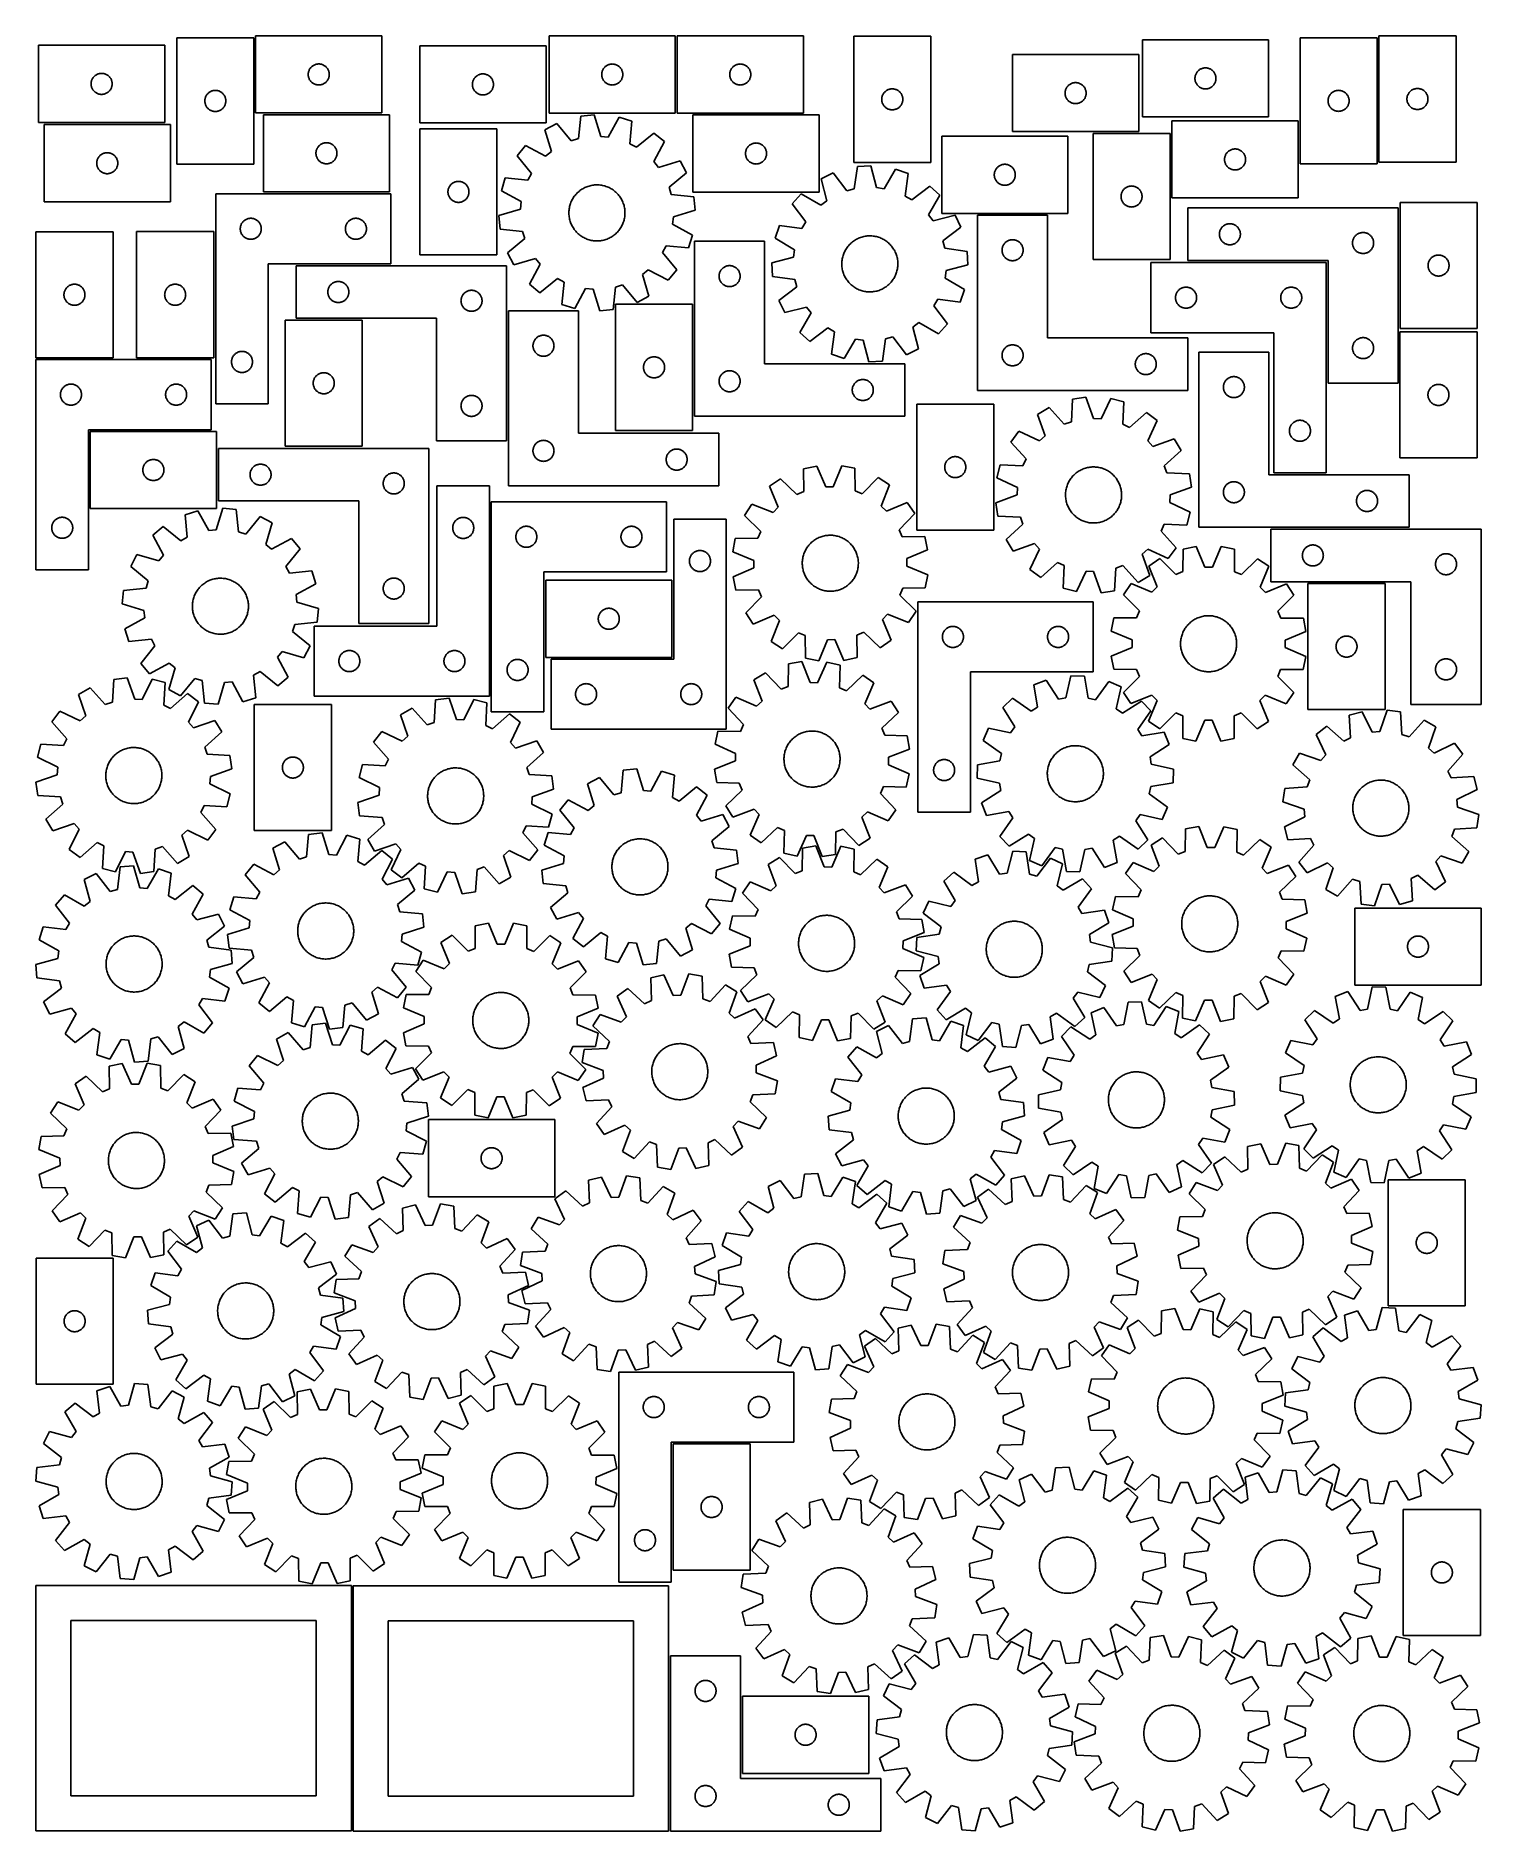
# Model space of a CAD drawing. Header units: millimetres. Extents: x 7 to 1243, y 7 to 1544.
import ezdxf

# ---------------------------------------------------------------- set-up
doc = ezdxf.new("R2010")
doc.units = ezdxf.units.MM
doc.layers.add('CUT', color=7, linetype='CONTINUOUS', true_color=0x000000)

msp = doc.modelspace()

# ---------------------------------------------------------------- linework, layer by layer
at = {"layer": 'CUT'}
for p, q in [((127.07113, 1542.055937), (127.07113, 1434.055937)), ((193.07113, 1542.055937), (127.07113, 1542.055937)), ((193.07113, 1434.055937), (193.07113, 1542.055937)), ((302.591582, 1543.751252), (194.591582, 1543.751252)), ((194.591582, 1543.751252), (194.591582, 1477.751252)), ((302.591582, 1477.751252), (302.591582, 1543.751252)), ((553.814114, 1543.703892), (445.814114, 1543.703892)), ((445.814114, 1543.703892), (445.814114, 1477.703892)), ((553.814114, 1477.703892), (553.814114, 1543.703892)), ((663.384061, 1543.703159), (555.384061, 1543.703159)), ((555.384061, 1543.703159), (555.384061, 1477.703159)), ((663.384061, 1477.703159), (663.384061, 1543.703159)), ((706.507257, 1543.430937), (706.507257, 1435.430937)), ((772.507257, 1543.430937), (706.507257, 1543.430937)), ((772.507257, 1435.430937), (772.507257, 1543.430937)), ((1061.580426, 1540.375279), (953.580426, 1540.375279)), ((953.580426, 1540.375279), (953.580426, 1474.375279)), ((1061.580426, 1474.375279), (1061.580426, 1540.375279)), ((1154.511641, 1542.143831), (1088.511641, 1542.143831)), ((1088.511641, 1542.143831), (1088.511641, 1434.143831)), ((1154.511641, 1434.143831), (1154.511641, 1542.143831)), ((1222.045168, 1543.720247), (1156.045168, 1543.720247)), ((1156.045168, 1543.720247), (1156.045168, 1435.720247)), ((1222.045168, 1435.720247), (1222.045168, 1543.720247)), ((116.750943, 1535.690708), (8.750943, 1535.690708)), ((8.750943, 1535.690708), (8.750943, 1469.690708)), ((116.750943, 1469.690708), (116.750943, 1535.690708)), ((443.145354, 1535.207307), (335.145354, 1535.207307)), ((335.145354, 1535.207307), (335.145354, 1469.207307)), ((443.145354, 1469.207307), (443.145354, 1535.207307)), ((950.417355, 1527.767368), (842.417355, 1527.767368)), ((842.417355, 1527.767368), (842.417355, 1461.767368)), ((950.417355, 1461.767368), (950.417355, 1527.767368)), ((54.436027, 1506.134859), (54.679088, 1506.671307)), ((54.679088, 1506.671307), (54.956714, 1507.190708)), ((54.956714, 1507.190708), (55.267716, 1507.69084)), ((55.267716, 1507.69084), (55.610763, 1508.169561)), ((55.610763, 1508.169561), (55.984385, 1508.624821)), ((55.984385, 1508.624821), (56.386982, 1509.054669)), ((56.386982, 1509.054669), (56.816831, 1509.457267)), ((56.816831, 1509.457267), (57.27209, 1509.830888)), ((57.27209, 1509.830888), (57.750811, 1510.173935)), ((57.750811, 1510.173935), (58.250943, 1510.484937)), ((58.250943, 1510.484937), (58.770345, 1510.762563)), ((58.770345, 1510.762563), (59.306792, 1511.005624)), ((59.306792, 1511.005624), (59.857988, 1511.213079)), ((59.857988, 1511.213079), (60.421572, 1511.384041)), ((60.421572, 1511.384041), (60.99513, 1511.517776)), ((60.99513, 1511.517776), (61.576207, 1511.613712)), ((61.576207, 1511.613712), (62.162315, 1511.671439)), ((62.162315, 1511.671439), (62.750943, 1511.690708)), ((62.750943, 1511.690708), (63.339571, 1511.671439)), ((63.339571, 1511.671439), (63.925679, 1511.613712)), ((63.925679, 1511.613712), (64.506756, 1511.517776)), ((64.506756, 1511.517776), (65.080314, 1511.384041)), ((65.080314, 1511.384041), (65.643898, 1511.213079)), ((65.643898, 1511.213079), (66.195094, 1511.005624)), ((66.195094, 1511.005624), (66.731541, 1510.762563)), ((66.731541, 1510.762563), (67.250943, 1510.484937)), ((67.250943, 1510.484937), (67.751075, 1510.173935)), ((67.751075, 1510.173935), (68.229796, 1509.830888)), ((68.229796, 1509.830888), (68.685055, 1509.457267)), ((68.685055, 1509.457267), (69.114904, 1509.054669)), ((69.114904, 1509.054669), (69.517501, 1508.624821)), ((69.517501, 1508.624821), (69.891123, 1508.169561)), ((69.891123, 1508.169561), (70.23417, 1507.69084)), ((70.23417, 1507.69084), (70.545172, 1507.190708)), ((70.545172, 1507.190708), (70.822798, 1506.671307)), ((70.822798, 1506.671307), (71.065859, 1506.134859)), ((239.591582, 1510.751252), (239.610852, 1511.33988)), ((239.610852, 1510.162624), (239.591582, 1510.751252)), ((239.610852, 1511.33988), (239.668578, 1511.925988)), ((239.668578, 1509.576516), (239.610852, 1510.162624)), ((239.668578, 1511.925988), (239.764515, 1512.507065)), ((239.764515, 1508.995439), (239.668578, 1509.576516)), ((239.764515, 1512.507065), (239.89825, 1513.080624)), ((239.89825, 1508.421881), (239.764515, 1508.995439)), ((239.89825, 1513.080624), (240.069211, 1513.644207)), ((240.069211, 1507.858297), (239.89825, 1508.421881)), ((240.069211, 1513.644207), (240.276666, 1514.195403)), ((240.276666, 1507.307101), (240.069211, 1507.858297)), ((240.276666, 1514.195403), (240.519727, 1514.73185)), ((240.519727, 1506.770654), (240.276666, 1507.307101)), ((240.519727, 1514.73185), (240.797353, 1515.251252)), ((240.797353, 1506.251252), (240.519727, 1506.770654)), ((240.797353, 1515.251252), (241.108356, 1515.751384)), ((241.108356, 1515.751384), (241.451402, 1516.230105)), ((241.451402, 1516.230105), (241.825024, 1516.685365)), ((241.825024, 1516.685365), (242.227621, 1517.115213)), ((242.227621, 1517.115213), (242.65747, 1517.51781)), ((242.65747, 1517.51781), (243.112729, 1517.891432)), ((243.112729, 1517.891432), (243.59145, 1518.234479)), ((243.59145, 1518.234479), (244.091582, 1518.545481)), ((244.091582, 1518.545481), (244.610984, 1518.823107)), ((244.610984, 1518.823107), (245.147431, 1519.066168)), ((245.147431, 1519.066168), (245.698627, 1519.273623)), ((245.698627, 1519.273623), (246.262211, 1519.444585)), ((246.262211, 1519.444585), (246.835769, 1519.57832)), ((246.835769, 1519.57832), (247.416846, 1519.674256)), ((247.416846, 1519.674256), (248.002954, 1519.731982)), ((248.002954, 1519.731982), (248.591582, 1519.751252)), ((248.591582, 1519.751252), (249.18021, 1519.731982)), ((249.18021, 1519.731982), (249.766318, 1519.674256)), ((249.766318, 1519.674256), (250.347395, 1519.57832)), ((250.347395, 1519.57832), (250.920953, 1519.444585)), ((250.920953, 1519.444585), (251.484537, 1519.273623)), ((251.484537, 1519.273623), (252.035733, 1519.066168)), ((252.035733, 1519.066168), (252.57218, 1518.823107)), ((252.57218, 1518.823107), (253.091582, 1518.545481)), ((253.091582, 1518.545481), (253.591714, 1518.234479)), ((253.591714, 1518.234479), (254.070435, 1517.891432)), ((254.070435, 1517.891432), (254.525694, 1517.51781)), ((254.525694, 1517.51781), (254.955543, 1517.115213)), ((254.955543, 1517.115213), (255.35814, 1516.685365)), ((255.35814, 1516.685365), (255.731762, 1516.230105)), ((255.731762, 1516.230105), (256.074809, 1515.751384)), ((256.074809, 1515.751384), (256.385811, 1515.251252)), ((256.385811, 1515.251252), (256.663437, 1514.73185)), ((256.663437, 1506.770654), (256.385811, 1506.251252)), ((256.663437, 1514.73185), (256.906498, 1514.195403)), ((256.906498, 1507.307101), (256.663437, 1506.770654)), ((256.906498, 1514.195403), (257.113953, 1513.644207)), ((257.113953, 1507.858297), (256.906498, 1507.307101)), ((257.113953, 1513.644207), (257.284914, 1513.080624)), ((257.284914, 1508.421881), (257.113953, 1507.858297)), ((257.284914, 1513.080624), (257.41865, 1512.507065)), ((257.41865, 1508.995439), (257.284914, 1508.421881)), ((257.41865, 1512.507065), (257.514586, 1511.925988)), ((257.514586, 1509.576516), (257.41865, 1508.995439)), ((257.514586, 1511.925988), (257.572312, 1511.33988)), ((257.572312, 1510.162624), (257.514586, 1509.576516)), ((257.572312, 1511.33988), (257.591582, 1510.751252)), ((257.591582, 1510.751252), (257.572312, 1510.162624)), ((381.073499, 1506.187905), (381.351125, 1506.707307)), ((381.351125, 1506.707307), (381.662128, 1507.207439)), ((381.662128, 1507.207439), (382.005174, 1507.68616)), ((382.005174, 1507.68616), (382.378796, 1508.141419)), ((382.378796, 1508.141419), (382.781393, 1508.571268)), ((382.781393, 1508.571268), (383.211242, 1508.973865)), ((383.211242, 1508.973865), (383.666501, 1509.347487)), ((383.666501, 1509.347487), (384.145222, 1509.690533)), ((384.145222, 1509.690533), (384.645354, 1510.001535)), ((384.645354, 1510.001535), (385.164756, 1510.279162)), ((385.164756, 1510.279162), (385.701203, 1510.522223)), ((385.701203, 1510.522223), (386.252399, 1510.729678)), ((386.252399, 1510.729678), (386.815983, 1510.900639)), ((386.815983, 1510.900639), (387.389541, 1511.034374)), ((387.389541, 1511.034374), (387.970618, 1511.130311)), ((387.970618, 1511.130311), (388.556726, 1511.188037)), ((388.556726, 1511.188037), (389.145354, 1511.207307)), ((389.145354, 1511.207307), (389.733982, 1511.188037)), ((389.733982, 1511.188037), (390.32009, 1511.130311)), ((390.32009, 1511.130311), (390.901167, 1511.034374)), ((390.901167, 1511.034374), (391.474725, 1510.900639)), ((391.474725, 1510.900639), (392.038309, 1510.729678)), ((392.038309, 1510.729678), (392.589505, 1510.522223)), ((392.589505, 1510.522223), (393.125952, 1510.279162)), ((393.125952, 1510.279162), (393.645354, 1510.001535)), ((393.645354, 1510.001535), (394.145486, 1509.690533)), ((394.145486, 1509.690533), (394.624207, 1509.347487)), ((394.624207, 1509.347487), (395.079466, 1508.973865)), ((395.079466, 1508.973865), (395.509315, 1508.571268)), ((395.509315, 1508.571268), (395.911912, 1508.141419)), ((395.911912, 1508.141419), (396.285534, 1507.68616)), ((396.285534, 1507.68616), (396.628581, 1507.207439)), ((396.628581, 1507.207439), (396.939583, 1506.707307)), ((396.939583, 1506.707307), (397.217209, 1506.187905)), ((490.814114, 1510.703892), (490.833384, 1511.29252)), ((490.833384, 1510.115264), (490.814114, 1510.703892)), ((490.833384, 1511.29252), (490.891111, 1511.878628)), ((490.891111, 1509.529156), (490.833384, 1510.115264)), ((490.891111, 1511.878628), (490.987047, 1512.459705)), ((490.987047, 1508.948079), (490.891111, 1509.529156)), ((490.987047, 1512.459705), (491.120782, 1513.033263)), ((491.120782, 1508.37452), (490.987047, 1508.948079)), ((491.120782, 1513.033263), (491.291743, 1513.596847)), ((491.291743, 1507.810937), (491.120782, 1508.37452)), ((491.291743, 1513.596847), (491.499199, 1514.148043)), ((491.499199, 1507.259741), (491.291743, 1507.810937)), ((491.499199, 1514.148043), (491.74226, 1514.68449)), ((491.74226, 1506.723294), (491.499199, 1507.259741)), ((491.74226, 1514.68449), (492.019886, 1515.203892)), ((492.019886, 1506.203892), (491.74226, 1506.723294)), ((492.019886, 1515.203892), (492.330888, 1515.704024)), ((492.330888, 1515.704024), (492.673934, 1516.182745)), ((492.673934, 1516.182745), (493.047556, 1516.638004)), ((493.047556, 1516.638004), (493.450153, 1517.067853)), ((493.450153, 1517.067853), (493.880002, 1517.47045)), ((493.880002, 1517.47045), (494.335262, 1517.844072)), ((494.335262, 1517.844072), (494.813982, 1518.187118)), ((494.813982, 1518.187118), (495.314114, 1518.498121)), ((495.314114, 1518.498121), (495.833516, 1518.775747)), ((495.833516, 1518.775747), (496.369963, 1519.018808)), ((496.369963, 1519.018808), (496.921159, 1519.226263)), ((496.921159, 1519.226263), (497.484743, 1519.397224)), ((497.484743, 1519.397224), (498.058301, 1519.530959)), ((498.058301, 1519.530959), (498.639379, 1519.626896)), ((498.639379, 1519.626896), (499.225486, 1519.684622)), ((499.225486, 1519.684622), (499.814114, 1519.703892)), ((499.814114, 1519.703892), (500.402743, 1519.684622)), ((500.402743, 1519.684622), (500.98885, 1519.626896)), ((500.98885, 1519.626896), (501.569927, 1519.530959)), ((501.569927, 1519.530959), (502.143486, 1519.397224)), ((502.143486, 1519.397224), (502.70707, 1519.226263)), ((502.70707, 1519.226263), (503.258265, 1519.018808)), ((503.258265, 1519.018808), (503.794713, 1518.775747)), ((503.794713, 1518.775747), (504.314114, 1518.498121)), ((504.314114, 1518.498121), (504.814246, 1518.187118)), ((504.814246, 1518.187118), (505.292967, 1517.844072)), ((505.292967, 1517.844072), (505.748227, 1517.47045)), ((505.748227, 1517.47045), (506.178075, 1517.067853)), ((506.178075, 1517.067853), (506.580673, 1516.638004)), ((506.580673, 1516.638004), (506.954294, 1516.182745)), ((506.954294, 1516.182745), (507.297341, 1515.704024)), ((507.297341, 1515.704024), (507.608343, 1515.203892)), ((507.608343, 1515.203892), (507.885969, 1514.68449)), ((507.885969, 1506.723294), (507.608343, 1506.203892)), ((507.885969, 1514.68449), (508.12903, 1514.148043)), ((508.12903, 1507.259741), (507.885969, 1506.723294)), ((508.12903, 1514.148043), (508.336486, 1513.596847)), ((508.336486, 1507.810937), (508.12903, 1507.259741)), ((508.336486, 1513.596847), (508.507447, 1513.033263)), ((508.507447, 1508.37452), (508.336486, 1507.810937)), ((508.507447, 1513.033263), (508.641182, 1512.459705)), ((508.641182, 1508.948079), (508.507447, 1508.37452)), ((508.641182, 1512.459705), (508.737118, 1511.878628)), ((508.737118, 1509.529156), (508.641182, 1508.948079)), ((508.737118, 1511.878628), (508.794845, 1511.29252)), ((508.794845, 1510.115264), (508.737118, 1509.529156)), ((508.794845, 1511.29252), (508.814114, 1510.703892)), ((508.814114, 1510.703892), (508.794845, 1510.115264)), ((600.384061, 1510.703159), (600.40333, 1511.291788)), ((600.40333, 1510.114531), (600.384061, 1510.703159)), ((600.40333, 1511.291788), (600.461057, 1511.877895)), ((600.461057, 1509.528424), (600.40333, 1510.114531)), ((600.461057, 1511.877895), (600.556993, 1512.458972)), ((600.556993, 1508.947347), (600.461057, 1509.528424)), ((600.556993, 1512.458972), (600.690728, 1513.032531)), ((600.690728, 1508.373788), (600.556993, 1508.947347)), ((600.690728, 1513.032531), (600.86169, 1513.596115)), ((600.86169, 1507.810204), (600.690728, 1508.373788)), ((600.86169, 1513.596115), (601.069145, 1514.14731)), ((601.069145, 1507.259009), (600.86169, 1507.810204)), ((601.069145, 1514.14731), (601.312206, 1514.683758)), ((601.312206, 1506.722561), (601.069145, 1507.259009)), ((601.312206, 1514.683758), (601.589832, 1515.203159)), ((601.589832, 1506.203159), (601.312206, 1506.722561)), ((601.589832, 1515.203159), (601.900834, 1515.703292)), ((601.900834, 1515.703292), (602.243881, 1516.182012)), ((602.243881, 1516.182012), (602.617502, 1516.637272)), ((602.617502, 1516.637272), (603.0201, 1517.067121)), ((603.0201, 1517.067121), (603.449948, 1517.469718)), ((603.449948, 1517.469718), (603.905208, 1517.84334)), ((603.905208, 1517.84334), (604.383929, 1518.186386)), ((604.383929, 1518.186386), (604.884061, 1518.497388)), ((604.884061, 1518.497388), (605.403462, 1518.775014)), ((605.403462, 1518.775014), (605.93991, 1519.018075)), ((605.93991, 1519.018075), (606.491105, 1519.225531)), ((606.491105, 1519.225531), (607.054689, 1519.396492)), ((607.054689, 1519.396492), (607.628248, 1519.530227)), ((607.628248, 1519.530227), (608.209325, 1519.626163)), ((608.209325, 1519.626163), (608.795433, 1519.68389)), ((608.795433, 1519.68389), (609.384061, 1519.703159)), ((609.384061, 1519.703159), (609.972689, 1519.68389)), ((609.972689, 1519.68389), (610.558796, 1519.626163)), ((610.558796, 1519.626163), (611.139874, 1519.530227)), ((611.139874, 1519.530227), (611.713432, 1519.396492)), ((611.713432, 1519.396492), (612.277016, 1519.225531)), ((612.277016, 1519.225531), (612.828212, 1519.018075)), ((612.828212, 1519.018075), (613.364659, 1518.775014)), ((613.364659, 1518.775014), (613.884061, 1518.497388)), ((613.884061, 1518.497388), (614.384193, 1518.186386)), ((614.384193, 1518.186386), (614.862914, 1517.84334)), ((614.862914, 1517.84334), (615.318173, 1517.469718)), ((615.318173, 1517.469718), (615.748022, 1517.067121)), ((615.748022, 1517.067121), (616.150619, 1516.637272)), ((616.150619, 1516.637272), (616.524241, 1516.182012)), ((616.524241, 1516.182012), (616.867287, 1515.703292)), ((616.867287, 1515.703292), (617.178289, 1515.203159)), ((617.178289, 1515.203159), (617.455915, 1514.683758)), ((617.455915, 1506.722561), (617.178289, 1506.203159)), ((617.455915, 1514.683758), (617.698976, 1514.14731)), ((617.698976, 1507.259009), (617.455915, 1506.722561)), ((617.698976, 1514.14731), (617.906432, 1513.596115)), ((617.906432, 1507.810204), (617.698976, 1507.259009)), ((617.906432, 1513.596115), (618.077393, 1513.032531)), ((618.077393, 1508.373788), (617.906432, 1507.810204)), ((618.077393, 1513.032531), (618.211128, 1512.458972)), ((618.211128, 1508.947347), (618.077393, 1508.373788)), ((618.211128, 1512.458972), (618.307064, 1511.877895)), ((618.307064, 1509.528424), (618.211128, 1508.947347)), ((618.307064, 1511.877895), (618.364791, 1511.291788)), ((618.364791, 1510.114531), (618.307064, 1509.528424)), ((618.364791, 1511.291788), (618.384061, 1510.703159)), ((618.384061, 1510.703159), (618.364791, 1510.114531)), ((998.580426, 1507.375279), (998.599696, 1507.963907)), ((998.599696, 1506.78665), (998.580426, 1507.375279)), ((998.599696, 1507.963907), (998.657422, 1508.550014)), ((998.657422, 1506.200543), (998.599696, 1506.78665)), ((998.657422, 1508.550014), (998.753359, 1509.131092)), ((998.753359, 1509.131092), (998.887094, 1509.70465)), ((998.887094, 1509.70465), (999.058055, 1510.268234)), ((999.058055, 1510.268234), (999.26551, 1510.81943)), ((999.26551, 1510.81943), (999.508571, 1511.355877)), ((999.508571, 1511.355877), (999.786197, 1511.875279)), ((999.786197, 1511.875279), (1000.0972, 1512.375411)), ((1000.0972, 1512.375411), (1000.440246, 1512.854131)), ((1000.440246, 1512.854131), (1000.813868, 1513.309391)), ((1000.813868, 1513.309391), (1001.216465, 1513.73924)), ((1001.216465, 1513.73924), (1001.646314, 1514.141837)), ((1001.646314, 1514.141837), (1002.101573, 1514.515459)), ((1002.101573, 1514.515459), (1002.580294, 1514.858505)), ((1002.580294, 1514.858505), (1003.080426, 1515.169507)), ((1003.080426, 1515.169507), (1003.599828, 1515.447133)), ((1003.599828, 1515.447133), (1004.136275, 1515.690194)), ((1004.136275, 1515.690194), (1004.687471, 1515.89765)), ((1004.687471, 1515.89765), (1005.251055, 1516.068611)), ((1005.251055, 1516.068611), (1005.824613, 1516.202346)), ((1005.824613, 1516.202346), (1006.40569, 1516.298282)), ((1006.40569, 1516.298282), (1006.991798, 1516.356009)), ((1006.991798, 1516.356009), (1007.580426, 1516.375279)), ((1007.580426, 1516.375279), (1008.169054, 1516.356009)), ((1008.169054, 1516.356009), (1008.755162, 1516.298282)), ((1008.755162, 1516.298282), (1009.336239, 1516.202346)), ((1009.336239, 1516.202346), (1009.909797, 1516.068611)), ((1009.909797, 1516.068611), (1010.473381, 1515.89765)), ((1010.473381, 1515.89765), (1011.024577, 1515.690194)), ((1011.024577, 1515.690194), (1011.561024, 1515.447133)), ((1011.561024, 1515.447133), (1012.080426, 1515.169507)), ((1012.080426, 1515.169507), (1012.580558, 1514.858505)), ((1012.580558, 1514.858505), (1013.059279, 1514.515459)), ((1013.059279, 1514.515459), (1013.514538, 1514.141837)), ((1013.514538, 1514.141837), (1013.944387, 1513.73924)), ((1013.944387, 1513.73924), (1014.346984, 1513.309391)), ((1014.346984, 1513.309391), (1014.720606, 1512.854131)), ((1014.720606, 1512.854131), (1015.063653, 1512.375411)), ((1015.063653, 1512.375411), (1015.374655, 1511.875279)), ((1015.374655, 1511.875279), (1015.652281, 1511.355877)), ((1015.652281, 1511.355877), (1015.895342, 1510.81943)), ((1015.895342, 1510.81943), (1016.102797, 1510.268234)), ((1016.102797, 1510.268234), (1016.273758, 1509.70465)), ((1016.273758, 1509.70465), (1016.407494, 1509.131092)), ((1016.407494, 1509.131092), (1016.50343, 1508.550014)), ((1016.50343, 1508.550014), (1016.561156, 1507.963907)), ((1016.561156, 1506.78665), (1016.50343, 1506.200543)), ((1016.561156, 1507.963907), (1016.580426, 1507.375279)), ((1016.580426, 1507.375279), (1016.561156, 1506.78665)), ((53.750943, 1502.690708), (53.770213, 1503.279336)), ((53.770213, 1502.10208), (53.750943, 1502.690708)), ((53.770213, 1503.279336), (53.827939, 1503.865444)), ((53.827939, 1501.515973), (53.770213, 1502.10208)), ((53.827939, 1503.865444), (53.923875, 1504.446521)), ((53.923875, 1500.934895), (53.827939, 1501.515973)), ((53.923875, 1504.446521), (54.057611, 1505.02008)), ((54.057611, 1500.361337), (53.923875, 1500.934895)), ((54.057611, 1505.02008), (54.228572, 1505.583663)), ((54.228572, 1499.797753), (54.057611, 1500.361337)), ((54.228572, 1505.583663), (54.436027, 1506.134859)), ((54.436027, 1499.246557), (54.228572, 1499.797753)), ((54.679088, 1498.71011), (54.436027, 1499.246557)), ((54.956714, 1498.190708), (54.679088, 1498.71011)), ((55.267716, 1497.690576), (54.956714, 1498.190708)), ((55.610763, 1497.211855), (55.267716, 1497.690576)), ((55.984385, 1496.756596), (55.610763, 1497.211855)), ((56.386982, 1496.326747), (55.984385, 1496.756596)), ((56.816831, 1495.92415), (56.386982, 1496.326747)), ((57.27209, 1495.550528), (56.816831, 1495.92415)), ((57.750811, 1495.207482), (57.27209, 1495.550528)), ((58.250943, 1494.89648), (57.750811, 1495.207482)), ((58.770345, 1494.618854), (58.250943, 1494.89648)), ((59.306792, 1494.375793), (58.770345, 1494.618854)), ((59.857988, 1494.168337), (59.306792, 1494.375793)), ((60.421572, 1493.997376), (59.857988, 1494.168337)), ((60.99513, 1493.863641), (60.421572, 1493.997376)), ((61.576207, 1493.767705), (60.99513, 1493.863641)), ((62.162315, 1493.709978), (61.576207, 1493.767705)), ((62.750943, 1493.690708), (62.162315, 1493.709978)), ((63.339571, 1493.709978), (62.750943, 1493.690708)), ((63.925679, 1493.767705), (63.339571, 1493.709978)), ((64.506756, 1493.863641), (63.925679, 1493.767705)), ((65.080314, 1493.997376), (64.506756, 1493.863641)), ((65.643898, 1494.168337), (65.080314, 1493.997376)), ((66.195094, 1494.375793), (65.643898, 1494.168337)), ((66.731541, 1494.618854), (66.195094, 1494.375793)), ((67.250943, 1494.89648), (66.731541, 1494.618854)), ((67.751075, 1495.207482), (67.250943, 1494.89648)), ((68.229796, 1495.550528), (67.751075, 1495.207482)), ((68.685055, 1495.92415), (68.229796, 1495.550528)), ((69.114904, 1496.326747), (68.685055, 1495.92415)), ((69.517501, 1496.756596), (69.114904, 1496.326747)), ((69.891123, 1497.211855), (69.517501, 1496.756596)), ((70.23417, 1497.690576), (69.891123, 1497.211855)), ((70.545172, 1498.190708), (70.23417, 1497.690576)), ((70.822798, 1498.71011), (70.545172, 1498.190708)), ((71.065859, 1499.246557), (70.822798, 1498.71011)), ((71.065859, 1506.134859), (71.273314, 1505.583663)), ((71.273314, 1499.797753), (71.065859, 1499.246557)), ((71.273314, 1505.583663), (71.444275, 1505.02008)), ((71.444275, 1500.361337), (71.273314, 1499.797753)), ((71.444275, 1505.02008), (71.578011, 1504.446521)), ((71.578011, 1500.934895), (71.444275, 1500.361337)), ((71.578011, 1504.446521), (71.673947, 1503.865444)), ((71.673947, 1501.515973), (71.578011, 1500.934895)), ((71.673947, 1503.865444), (71.731673, 1503.279336)), ((71.731673, 1502.10208), (71.673947, 1501.515973)), ((71.731673, 1503.279336), (71.750943, 1502.690708)), ((71.750943, 1502.690708), (71.731673, 1502.10208)), ((151.548759, 1490.948893), (151.756214, 1491.500088)), ((151.756214, 1491.500088), (151.999275, 1492.036536)), ((151.999275, 1492.036536), (152.276902, 1492.555937)), ((152.276902, 1492.555937), (152.587904, 1493.05607)), ((152.587904, 1493.05607), (152.93095, 1493.53479)), ((152.93095, 1493.53479), (153.304572, 1493.99005)), ((153.304572, 1493.99005), (153.707169, 1494.419898)), ((153.707169, 1494.419898), (154.137018, 1494.822496)), ((154.137018, 1494.822496), (154.592277, 1495.196117)), ((154.592277, 1495.196117), (155.070998, 1495.539164)), ((155.070998, 1495.539164), (155.57113, 1495.850166)), ((155.57113, 1495.850166), (156.090532, 1496.127792)), ((156.090532, 1496.127792), (156.626979, 1496.370853)), ((156.626979, 1496.370853), (157.178175, 1496.578309)), ((157.178175, 1496.578309), (157.741759, 1496.74927)), ((157.741759, 1496.74927), (158.315317, 1496.883005)), ((158.315317, 1496.883005), (158.896394, 1496.978941)), ((158.896394, 1496.978941), (159.482502, 1497.036668)), ((159.482502, 1497.036668), (160.07113, 1497.055937)), ((160.07113, 1497.055937), (160.659758, 1497.036668)), ((160.659758, 1497.036668), (161.245866, 1496.978941)), ((161.245866, 1496.978941), (161.826943, 1496.883005)), ((161.826943, 1496.883005), (162.400502, 1496.74927)), ((162.400502, 1496.74927), (162.964085, 1496.578309)), ((162.964085, 1496.578309), (163.515281, 1496.370853)), ((163.515281, 1496.370853), (164.051728, 1496.127792)), ((164.051728, 1496.127792), (164.57113, 1495.850166)), ((164.57113, 1495.850166), (165.071262, 1495.539164)), ((165.071262, 1495.539164), (165.549983, 1495.196117)), ((165.549983, 1495.196117), (166.005242, 1494.822496)), ((166.005242, 1494.822496), (166.435091, 1494.419898)), ((166.435091, 1494.419898), (166.837688, 1493.99005)), ((166.837688, 1493.99005), (167.21131, 1493.53479)), ((167.21131, 1493.53479), (167.554357, 1493.05607)), ((167.554357, 1493.05607), (167.865359, 1492.555937)), ((167.865359, 1492.555937), (168.142985, 1492.036536)), ((168.142985, 1492.036536), (168.386046, 1491.500088)), ((168.386046, 1491.500088), (168.593501, 1490.948893)), ((241.108356, 1505.75112), (240.797353, 1506.251252)), ((241.451402, 1505.272399), (241.108356, 1505.75112)), ((241.825024, 1504.81714), (241.451402, 1505.272399)), ((242.227621, 1504.387291), (241.825024, 1504.81714)), ((242.65747, 1503.984694), (242.227621, 1504.387291)), ((243.112729, 1503.611072), (242.65747, 1503.984694)), ((243.59145, 1503.268026), (243.112729, 1503.611072)), ((244.091582, 1502.957024), (243.59145, 1503.268026)), ((244.610984, 1502.679398), (244.091582, 1502.957024)), ((245.147431, 1502.436336), (244.610984, 1502.679398)), ((245.698627, 1502.228881), (245.147431, 1502.436336)), ((246.262211, 1502.05792), (245.698627, 1502.228881)), ((246.835769, 1501.924185), (246.262211, 1502.05792)), ((247.416846, 1501.828248), (246.835769, 1501.924185)), ((248.002954, 1501.770522), (247.416846, 1501.828248)), ((248.591582, 1501.751252), (248.002954, 1501.770522)), ((249.18021, 1501.770522), (248.591582, 1501.751252)), ((249.766318, 1501.828248), (249.18021, 1501.770522)), ((250.347395, 1501.924185), (249.766318, 1501.828248)), ((250.920953, 1502.05792), (250.347395, 1501.924185)), ((251.484537, 1502.228881), (250.920953, 1502.05792)), ((252.035733, 1502.436336), (251.484537, 1502.228881)), ((252.57218, 1502.679398), (252.035733, 1502.436336)), ((253.091582, 1502.957024), (252.57218, 1502.679398)), ((253.591714, 1503.268026), (253.091582, 1502.957024)), ((254.070435, 1503.611072), (253.591714, 1503.268026)), ((254.525694, 1503.984694), (254.070435, 1503.611072)), ((254.955543, 1504.387291), (254.525694, 1503.984694)), ((255.35814, 1504.81714), (254.955543, 1504.387291)), ((255.731762, 1505.272399), (255.35814, 1504.81714)), ((256.074809, 1505.75112), (255.731762, 1505.272399)), ((256.385811, 1506.251252), (256.074809, 1505.75112)), ((380.145354, 1502.207307), (380.164624, 1502.795935)), ((380.164624, 1501.618679), (380.145354, 1502.207307)), ((380.164624, 1502.795935), (380.22235, 1503.382043)), ((380.22235, 1501.032571), (380.164624, 1501.618679)), ((380.22235, 1503.382043), (380.318286, 1503.96312)), ((380.318286, 1500.451494), (380.22235, 1501.032571)), ((380.318286, 1503.96312), (380.452022, 1504.536678)), ((380.452022, 1499.877935), (380.318286, 1500.451494)), ((380.452022, 1504.536678), (380.622983, 1505.100262)), ((380.622983, 1499.314352), (380.452022, 1499.877935)), ((380.622983, 1505.100262), (380.830438, 1505.651458)), ((380.830438, 1498.763156), (380.622983, 1499.314352)), ((380.830438, 1505.651458), (381.073499, 1506.187905)), ((381.073499, 1498.226709), (380.830438, 1498.763156)), ((381.351125, 1497.707307), (381.073499, 1498.226709)), ((381.662128, 1497.207175), (381.351125, 1497.707307)), ((382.005174, 1496.728454), (381.662128, 1497.207175)), ((382.378796, 1496.273195), (382.005174, 1496.728454)), ((382.781393, 1495.843346), (382.378796, 1496.273195)), ((383.211242, 1495.440749), (382.781393, 1495.843346)), ((383.666501, 1495.067127), (383.211242, 1495.440749)), ((384.145222, 1494.72408), (383.666501, 1495.067127)), ((384.645354, 1494.413078), (384.145222, 1494.72408)), ((385.164756, 1494.135452), (384.645354, 1494.413078)), ((385.701203, 1493.892391), (385.164756, 1494.135452)), ((386.252399, 1493.684936), (385.701203, 1493.892391)), ((386.815983, 1493.513974), (386.252399, 1493.684936)), ((387.389541, 1493.380239), (386.815983, 1493.513974)), ((387.970618, 1493.284303), (387.389541, 1493.380239)), ((388.556726, 1493.226577), (387.970618, 1493.284303)), ((389.145354, 1493.207307), (388.556726, 1493.226577)), ((389.733982, 1493.226577), (389.145354, 1493.207307)), ((390.32009, 1493.284303), (389.733982, 1493.226577)), ((390.901167, 1493.380239), (390.32009, 1493.284303)), ((391.474725, 1493.513974), (390.901167, 1493.380239)), ((392.038309, 1493.684936), (391.474725, 1493.513974)), ((392.589505, 1493.892391), (392.038309, 1493.684936)), ((393.125952, 1494.135452), (392.589505, 1493.892391)), ((393.645354, 1494.413078), (393.125952, 1494.135452)), ((394.145486, 1494.72408), (393.645354, 1494.413078)), ((394.624207, 1495.067127), (394.145486, 1494.72408)), ((395.079466, 1495.440749), (394.624207, 1495.067127)), ((395.509315, 1495.843346), (395.079466, 1495.440749)), ((395.911912, 1496.273195), (395.509315, 1495.843346)), ((396.285534, 1496.728454), (395.911912, 1496.273195)), ((396.628581, 1497.207175), (396.285534, 1496.728454)), ((396.939583, 1497.707307), (396.628581, 1497.207175)), ((397.217209, 1498.226709), (396.939583, 1497.707307)), ((397.217209, 1506.187905), (397.46027, 1505.651458)), ((397.46027, 1498.763156), (397.217209, 1498.226709)), ((397.46027, 1505.651458), (397.667725, 1505.100262)), ((397.667725, 1499.314352), (397.46027, 1498.763156)), ((397.667725, 1505.100262), (397.838686, 1504.536678)), ((397.838686, 1499.877935), (397.667725, 1499.314352)), ((397.838686, 1504.536678), (397.972422, 1503.96312)), ((397.972422, 1500.451494), (397.838686, 1499.877935)), ((397.972422, 1503.96312), (398.068358, 1503.382043)), ((398.068358, 1501.032571), (397.972422, 1500.451494)), ((398.068358, 1503.382043), (398.126084, 1502.795935)), ((398.126084, 1501.618679), (398.068358, 1501.032571)), ((398.126084, 1502.795935), (398.145354, 1502.207307)), ((398.145354, 1502.207307), (398.126084, 1501.618679)), ((492.330888, 1505.70376), (492.019886, 1506.203892)), ((492.673934, 1505.225039), (492.330888, 1505.70376)), ((493.047556, 1504.76978), (492.673934, 1505.225039)), ((493.450153, 1504.339931), (493.047556, 1504.76978)), ((493.880002, 1503.937334), (493.450153, 1504.339931)), ((494.335262, 1503.563712), (493.880002, 1503.937334)), ((494.813982, 1503.220665), (494.335262, 1503.563712)), ((495.314114, 1502.909663), (494.813982, 1503.220665)), ((495.833516, 1502.632037), (495.314114, 1502.909663)), ((496.369963, 1502.388976), (495.833516, 1502.632037)), ((496.921159, 1502.181521), (496.369963, 1502.388976)), ((497.484743, 1502.010559), (496.921159, 1502.181521)), ((498.058301, 1501.876824), (497.484743, 1502.010559)), ((498.639379, 1501.780888), (498.058301, 1501.876824)), ((499.225486, 1501.723162), (498.639379, 1501.780888)), ((499.814114, 1501.703892), (499.225486, 1501.723162)), ((500.402743, 1501.723162), (499.814114, 1501.703892)), ((500.98885, 1501.780888), (500.402743, 1501.723162)), ((501.569927, 1501.876824), (500.98885, 1501.780888)), ((502.143486, 1502.010559), (501.569927, 1501.876824)), ((502.70707, 1502.181521), (502.143486, 1502.010559)), ((503.258265, 1502.388976), (502.70707, 1502.181521)), ((503.794713, 1502.632037), (503.258265, 1502.388976)), ((504.314114, 1502.909663), (503.794713, 1502.632037)), ((504.814246, 1503.220665), (504.314114, 1502.909663)), ((505.292967, 1503.563712), (504.814246, 1503.220665)), ((505.748227, 1503.937334), (505.292967, 1503.563712)), ((506.178075, 1504.339931), (505.748227, 1503.937334)), ((506.580673, 1504.76978), (506.178075, 1504.339931)), ((506.954294, 1505.225039), (506.580673, 1504.76978)), ((507.297341, 1505.70376), (506.954294, 1505.225039)), ((507.608343, 1506.203892), (507.297341, 1505.70376)), ((601.900834, 1505.703027), (601.589832, 1506.203159)), ((602.243881, 1505.224307), (601.900834, 1505.703027)), ((602.617502, 1504.769047), (602.243881, 1505.224307)), ((603.0201, 1504.339198), (602.617502, 1504.769047)), ((603.449948, 1503.936601), (603.0201, 1504.339198)), ((603.905208, 1503.562979), (603.449948, 1503.936601)), ((604.383929, 1503.219933), (603.905208, 1503.562979)), ((604.884061, 1502.908931), (604.383929, 1503.219933)), ((605.403462, 1502.631305), (604.884061, 1502.908931)), ((605.93991, 1502.388244), (605.403462, 1502.631305)), ((606.491105, 1502.180788), (605.93991, 1502.388244)), ((607.054689, 1502.009827), (606.491105, 1502.180788)), ((607.628248, 1501.876092), (607.054689, 1502.009827)), ((608.209325, 1501.780156), (607.628248, 1501.876092)), ((608.795433, 1501.722429), (608.209325, 1501.780156)), ((609.384061, 1501.703159), (608.795433, 1501.722429)), ((609.972689, 1501.722429), (609.384061, 1501.703159)), ((610.558796, 1501.780156), (609.972689, 1501.722429)), ((611.139874, 1501.876092), (610.558796, 1501.780156)), ((611.713432, 1502.009827), (611.139874, 1501.876092)), ((612.277016, 1502.180788), (611.713432, 1502.009827)), ((612.828212, 1502.388244), (612.277016, 1502.180788)), ((613.364659, 1502.631305), (612.828212, 1502.388244)), ((613.884061, 1502.908931), (613.364659, 1502.631305)), ((614.384193, 1503.219933), (613.884061, 1502.908931)), ((614.862914, 1503.562979), (614.384193, 1503.219933)), ((615.318173, 1503.936601), (614.862914, 1503.562979)), ((615.748022, 1504.339198), (615.318173, 1503.936601)), ((616.150619, 1504.769047), (615.748022, 1504.339198)), ((616.524241, 1505.224307), (616.150619, 1504.769047)), ((616.867287, 1505.703027), (616.524241, 1505.224307)), ((617.178289, 1506.203159), (616.867287, 1505.703027)), ((730.584253, 1490.605673), (730.680189, 1491.18675)), ((730.680189, 1491.18675), (730.813924, 1491.760309)), ((730.813924, 1491.760309), (730.984886, 1492.323893)), ((730.984886, 1492.323893), (731.192341, 1492.875088)), ((731.192341, 1492.875088), (731.435402, 1493.411536)), ((731.435402, 1493.411536), (731.713028, 1493.930937)), ((731.713028, 1493.930937), (732.02403, 1494.43107)), ((732.02403, 1494.43107), (732.367077, 1494.90979)), ((732.367077, 1494.90979), (732.740699, 1495.36505)), ((732.740699, 1495.36505), (733.143296, 1495.794898)), ((733.143296, 1495.794898), (733.573145, 1496.197496)), ((733.573145, 1496.197496), (734.028404, 1496.571117)), ((734.028404, 1496.571117), (734.507125, 1496.914164)), ((734.507125, 1496.914164), (735.007257, 1497.225166)), ((735.007257, 1497.225166), (735.526659, 1497.502792)), ((735.526659, 1497.502792), (736.063106, 1497.745853)), ((736.063106, 1497.745853), (736.614302, 1497.953309)), ((736.614302, 1497.953309), (737.177885, 1498.12427)), ((737.177885, 1498.12427), (737.751444, 1498.258005)), ((737.751444, 1498.258005), (738.332521, 1498.353941)), ((738.332521, 1498.353941), (738.918629, 1498.411668)), ((738.918629, 1498.411668), (739.507257, 1498.430937)), ((739.507257, 1498.430937), (740.095885, 1498.411668)), ((740.095885, 1498.411668), (740.681993, 1498.353941)), ((740.681993, 1498.353941), (741.26307, 1498.258005)), ((741.26307, 1498.258005), (741.836628, 1498.12427)), ((741.836628, 1498.12427), (742.400212, 1497.953309)), ((742.400212, 1497.953309), (742.951408, 1497.745853)), ((742.951408, 1497.745853), (743.487855, 1497.502792)), ((743.487855, 1497.502792), (744.007257, 1497.225166)), ((744.007257, 1497.225166), (744.507389, 1496.914164)), ((744.507389, 1496.914164), (744.98611, 1496.571117)), ((744.98611, 1496.571117), (745.441369, 1496.197496)), ((745.441369, 1496.197496), (745.871218, 1495.794898)), ((745.871218, 1495.794898), (746.273815, 1495.36505)), ((746.273815, 1495.36505), (746.647437, 1494.90979)), ((746.647437, 1494.90979), (746.990483, 1494.43107)), ((746.990483, 1494.43107), (747.301485, 1493.930937)), ((747.301485, 1493.930937), (747.579112, 1493.411536)), ((747.579112, 1493.411536), (747.822173, 1492.875088)), ((747.822173, 1492.875088), (748.029628, 1492.323893)), ((748.029628, 1492.323893), (748.200589, 1491.760309)), ((748.200589, 1491.760309), (748.334324, 1491.18675)), ((748.334324, 1491.18675), (748.430261, 1490.605673)), ((887.417355, 1494.767368), (887.436625, 1495.355997)), ((887.436625, 1494.17874), (887.417355, 1494.767368)), ((887.436625, 1495.355997), (887.494352, 1495.942104)), ((887.494352, 1493.592633), (887.436625, 1494.17874)), ((887.494352, 1495.942104), (887.590288, 1496.523181)), ((887.590288, 1493.011556), (887.494352, 1493.592633)), ((887.590288, 1496.523181), (887.724023, 1497.09674)), ((887.724023, 1492.437997), (887.590288, 1493.011556)), ((887.724023, 1497.09674), (887.894984, 1497.660324)), ((887.894984, 1491.874413), (887.724023, 1492.437997)), ((887.894984, 1497.660324), (888.10244, 1498.211519)), ((888.10244, 1491.323218), (887.894984, 1491.874413)), ((888.10244, 1498.211519), (888.345501, 1498.747967)), ((888.345501, 1490.78677), (888.10244, 1491.323218)), ((888.345501, 1498.747967), (888.623127, 1499.267368)), ((888.623127, 1499.267368), (888.934129, 1499.767501)), ((888.934129, 1499.767501), (889.277175, 1500.246221)), ((889.277175, 1500.246221), (889.650797, 1500.701481)), ((889.650797, 1500.701481), (890.053394, 1501.131329)), ((890.053394, 1501.131329), (890.483243, 1501.533927)), ((890.483243, 1501.533927), (890.938502, 1501.907549)), ((890.938502, 1501.907549), (891.417223, 1502.250595)), ((891.417223, 1502.250595), (891.917355, 1502.561597)), ((891.917355, 1502.561597), (892.436757, 1502.839223)), ((892.436757, 1502.839223), (892.973204, 1503.082284)), ((892.973204, 1503.082284), (893.5244, 1503.28974)), ((893.5244, 1503.28974), (894.087984, 1503.460701)), ((894.087984, 1503.460701), (894.661542, 1503.594436)), ((894.661542, 1503.594436), (895.24262, 1503.690372)), ((895.24262, 1503.690372), (895.828727, 1503.748099)), ((895.828727, 1503.748099), (896.417355, 1503.767368)), ((896.417355, 1503.767368), (897.005984, 1503.748099)), ((897.005984, 1503.748099), (897.592091, 1503.690372)), ((897.592091, 1503.690372), (898.173168, 1503.594436)), ((898.173168, 1503.594436), (898.746727, 1503.460701)), ((898.746727, 1503.460701), (899.310311, 1503.28974)), ((899.310311, 1503.28974), (899.861506, 1503.082284)), ((899.861506, 1503.082284), (900.397954, 1502.839223)), ((900.397954, 1502.839223), (900.917355, 1502.561597)), ((900.917355, 1502.561597), (901.417487, 1502.250595)), ((901.417487, 1502.250595), (901.896208, 1501.907549)), ((901.896208, 1501.907549), (902.351468, 1501.533927)), ((902.351468, 1501.533927), (902.781316, 1501.131329)), ((902.781316, 1501.131329), (903.183914, 1500.701481)), ((903.183914, 1500.701481), (903.557535, 1500.246221)), ((903.557535, 1500.246221), (903.900582, 1499.767501)), ((903.900582, 1499.767501), (904.211584, 1499.267368)), ((904.211584, 1499.267368), (904.48921, 1498.747967)), ((904.48921, 1498.747967), (904.732271, 1498.211519)), ((904.732271, 1491.323218), (904.48921, 1490.78677)), ((904.732271, 1498.211519), (904.939727, 1497.660324)), ((904.939727, 1491.874413), (904.732271, 1491.323218)), ((904.939727, 1497.660324), (905.110688, 1497.09674)), ((905.110688, 1492.437997), (904.939727, 1491.874413)), ((905.110688, 1497.09674), (905.244423, 1496.523181)), ((905.244423, 1493.011556), (905.110688, 1492.437997)), ((905.244423, 1496.523181), (905.340359, 1495.942104)), ((905.340359, 1493.592633), (905.244423, 1493.011556)), ((905.340359, 1495.942104), (905.398086, 1495.355997)), ((905.398086, 1494.17874), (905.340359, 1493.592633)), ((905.398086, 1495.355997), (905.417355, 1494.767368)), ((905.417355, 1494.767368), (905.398086, 1494.17874)), ((998.753359, 1505.619466), (998.657422, 1506.200543)), ((998.887094, 1505.045907), (998.753359, 1505.619466)), ((999.058055, 1504.482323), (998.887094, 1505.045907)), ((999.26551, 1503.931128), (999.058055, 1504.482323)), ((999.508571, 1503.39468), (999.26551, 1503.931128)), ((999.786197, 1502.875279), (999.508571, 1503.39468)), ((1000.0972, 1502.375147), (999.786197, 1502.875279)), ((1000.440246, 1501.896426), (1000.0972, 1502.375147)), ((1000.813868, 1501.441166), (1000.440246, 1501.896426)), ((1001.216465, 1501.011318), (1000.813868, 1501.441166)), ((1001.646314, 1500.60872), (1001.216465, 1501.011318)), ((1002.101573, 1500.235099), (1001.646314, 1500.60872)), ((1002.580294, 1499.892052), (1002.101573, 1500.235099)), ((1003.080426, 1499.58105), (1002.580294, 1499.892052)), ((1003.599828, 1499.303424), (1003.080426, 1499.58105)), ((1004.136275, 1499.060363), (1003.599828, 1499.303424)), ((1004.687471, 1498.852907), (1004.136275, 1499.060363)), ((1005.251055, 1498.681946), (1004.687471, 1498.852907)), ((1005.824613, 1498.548211), (1005.251055, 1498.681946)), ((1006.40569, 1498.452275), (1005.824613, 1498.548211)), ((1006.991798, 1498.394548), (1006.40569, 1498.452275)), ((1007.580426, 1498.375279), (1006.991798, 1498.394548)), ((1008.169054, 1498.394548), (1007.580426, 1498.375279)), ((1008.755162, 1498.452275), (1008.169054, 1498.394548)), ((1009.336239, 1498.548211), (1008.755162, 1498.452275)), ((1009.909797, 1498.681946), (1009.336239, 1498.548211)), ((1010.473381, 1498.852907), (1009.909797, 1498.681946)), ((1011.024577, 1499.060363), (1010.473381, 1498.852907)), ((1011.561024, 1499.303424), (1011.024577, 1499.060363)), ((1012.080426, 1499.58105), (1011.561024, 1499.303424)), ((1012.580558, 1499.892052), (1012.080426, 1499.58105)), ((1013.059279, 1500.235099), (1012.580558, 1499.892052)), ((1013.514538, 1500.60872), (1013.059279, 1500.235099)), ((1013.944387, 1501.011318), (1013.514538, 1500.60872)), ((1014.346984, 1501.441166), (1013.944387, 1501.011318)), ((1014.720606, 1501.896426), (1014.346984, 1501.441166)), ((1015.063653, 1502.375147), (1014.720606, 1501.896426)), ((1015.374655, 1502.875279), (1015.063653, 1502.375147)), ((1015.652281, 1503.39468), (1015.374655, 1502.875279)), ((1015.895342, 1503.931128), (1015.652281, 1503.39468)), ((1016.102797, 1504.482323), (1015.895342, 1503.931128)), ((1016.273758, 1505.045907), (1016.102797, 1504.482323)), ((1016.407494, 1505.619466), (1016.273758, 1505.045907)), ((1016.50343, 1506.200543), (1016.407494, 1505.619466)), ((1112.98927, 1491.036786), (1113.196725, 1491.587982)), ((1113.196725, 1491.587982), (1113.439786, 1492.124429)), ((1113.439786, 1492.124429), (1113.717412, 1492.643831)), ((1113.717412, 1492.643831), (1114.028414, 1493.143963)), ((1114.028414, 1493.143963), (1114.371461, 1493.622684)), ((1114.371461, 1493.622684), (1114.745083, 1494.077943)), ((1114.745083, 1494.077943), (1115.14768, 1494.507792)), ((1115.14768, 1494.507792), (1115.577529, 1494.910389)), ((1115.577529, 1494.910389), (1116.032788, 1495.284011)), ((1116.032788, 1495.284011), (1116.511509, 1495.627057)), ((1116.511509, 1495.627057), (1117.011641, 1495.93806)), ((1117.011641, 1495.93806), (1117.531043, 1496.215686)), ((1117.531043, 1496.215686), (1118.06749, 1496.458747)), ((1118.06749, 1496.458747), (1118.618686, 1496.666202)), ((1118.618686, 1496.666202), (1119.182269, 1496.837163)), ((1119.182269, 1496.837163), (1119.755828, 1496.970898)), ((1119.755828, 1496.970898), (1120.336905, 1497.066835)), ((1120.336905, 1497.066835), (1120.923013, 1497.124561)), ((1120.923013, 1497.124561), (1121.511641, 1497.143831)), ((1121.511641, 1497.143831), (1122.100269, 1497.124561)), ((1122.100269, 1497.124561), (1122.686377, 1497.066835)), ((1122.686377, 1497.066835), (1123.267454, 1496.970898)), ((1123.267454, 1496.970898), (1123.841012, 1496.837163)), ((1123.841012, 1496.837163), (1124.404596, 1496.666202)), ((1124.404596, 1496.666202), (1124.955792, 1496.458747)), ((1124.955792, 1496.458747), (1125.492239, 1496.215686)), ((1125.492239, 1496.215686), (1126.011641, 1495.93806)), ((1126.011641, 1495.93806), (1126.511773, 1495.627057)), ((1126.511773, 1495.627057), (1126.990494, 1495.284011)), ((1126.990494, 1495.284011), (1127.445753, 1494.910389)), ((1127.445753, 1494.910389), (1127.875602, 1494.507792)), ((1127.875602, 1494.507792), (1128.278199, 1494.077943)), ((1128.278199, 1494.077943), (1128.651821, 1493.622684)), ((1128.651821, 1493.622684), (1128.994867, 1493.143963)), ((1128.994867, 1493.143963), (1129.305869, 1492.643831)), ((1129.305869, 1492.643831), (1129.583496, 1492.124429)), ((1129.583496, 1492.124429), (1129.826557, 1491.587982)), ((1129.826557, 1491.587982), (1130.034012, 1491.036786)), ((1180.122164, 1490.894983), (1180.218101, 1491.47606)), ((1180.218101, 1491.47606), (1180.351836, 1492.049618)), ((1180.351836, 1492.049618), (1180.522797, 1492.613202)), ((1180.522797, 1492.613202), (1180.730252, 1493.164398)), ((1180.730252, 1493.164398), (1180.973314, 1493.700845)), ((1180.973314, 1493.700845), (1181.25094, 1494.220247)), ((1181.25094, 1494.220247), (1181.561942, 1494.720379)), ((1181.561942, 1494.720379), (1181.904988, 1495.1991)), ((1181.904988, 1495.1991), (1182.27861, 1495.654359)), ((1182.27861, 1495.654359), (1182.681207, 1496.084208)), ((1182.681207, 1496.084208), (1183.111056, 1496.486805)), ((1183.111056, 1496.486805), (1183.566315, 1496.860427)), ((1183.566315, 1496.860427), (1184.045036, 1497.203473)), ((1184.045036, 1497.203473), (1184.545168, 1497.514476)), ((1184.545168, 1497.514476), (1185.06457, 1497.792102)), ((1185.06457, 1497.792102), (1185.601017, 1498.035163)), ((1185.601017, 1498.035163), (1186.152213, 1498.242618)), ((1186.152213, 1498.242618), (1186.715797, 1498.413579)), ((1186.715797, 1498.413579), (1187.289355, 1498.547314)), ((1187.289355, 1498.547314), (1187.870432, 1498.643251)), ((1187.870432, 1498.643251), (1188.45654, 1498.700977)), ((1188.45654, 1498.700977), (1189.045168, 1498.720247)), ((1189.045168, 1498.720247), (1189.633796, 1498.700977)), ((1189.633796, 1498.700977), (1190.219904, 1498.643251)), ((1190.219904, 1498.643251), (1190.800981, 1498.547314)), ((1190.800981, 1498.547314), (1191.37454, 1498.413579)), ((1191.37454, 1498.413579), (1191.938123, 1498.242618)), ((1191.938123, 1498.242618), (1192.489319, 1498.035163)), ((1192.489319, 1498.035163), (1193.025766, 1497.792102)), ((1193.025766, 1497.792102), (1193.545168, 1497.514476)), ((1193.545168, 1497.514476), (1194.0453, 1497.203473)), ((1194.0453, 1497.203473), (1194.524021, 1496.860427)), ((1194.524021, 1496.860427), (1194.979281, 1496.486805)), ((1194.979281, 1496.486805), (1195.409129, 1496.084208)), ((1195.409129, 1496.084208), (1195.811726, 1495.654359)), ((1195.811726, 1495.654359), (1196.185348, 1495.1991)), ((1196.185348, 1495.1991), (1196.528395, 1494.720379)), ((1196.528395, 1494.720379), (1196.839397, 1494.220247)), ((1196.839397, 1494.220247), (1197.117023, 1493.700845)), ((1197.117023, 1493.700845), (1197.360084, 1493.164398)), ((1197.360084, 1493.164398), (1197.567539, 1492.613202)), ((1197.567539, 1492.613202), (1197.738501, 1492.049618)), ((1197.738501, 1492.049618), (1197.872236, 1491.47606)), ((1197.872236, 1491.47606), (1197.968172, 1490.894983)), ((151.07113, 1488.055937), (151.0904, 1488.644566)), ((151.0904, 1487.467309), (151.07113, 1488.055937)), ((151.0904, 1488.644566), (151.148126, 1489.230673)), ((151.148126, 1486.881202), (151.0904, 1487.467309)), ((151.148126, 1489.230673), (151.244063, 1489.81175)), ((151.244063, 1486.300125), (151.148126, 1486.881202)), ((151.244063, 1489.81175), (151.377798, 1490.385309)), ((151.377798, 1485.726566), (151.244063, 1486.300125)), ((151.377798, 1490.385309), (151.548759, 1490.948893)), ((151.548759, 1485.162982), (151.377798, 1485.726566)), ((151.756214, 1484.611787), (151.548759, 1485.162982)), ((151.999275, 1484.075339), (151.756214, 1484.611787)), ((152.276902, 1483.555937), (151.999275, 1484.075339)), ((152.587904, 1483.055805), (152.276902, 1483.555937)), ((152.93095, 1482.577085), (152.587904, 1483.055805)), ((153.304572, 1482.121825), (152.93095, 1482.577085)), ((153.707169, 1481.691976), (153.304572, 1482.121825)), ((154.137018, 1481.289379), (153.707169, 1481.691976)), ((154.592277, 1480.915757), (154.137018, 1481.289379)), ((155.070998, 1480.572711), (154.592277, 1480.915757)), ((155.57113, 1480.261709), (155.070998, 1480.572711)), ((156.090532, 1479.984083), (155.57113, 1480.261709)), ((156.626979, 1479.741022), (156.090532, 1479.984083)), ((157.178175, 1479.533566), (156.626979, 1479.741022)), ((157.741759, 1479.362605), (157.178175, 1479.533566)), ((158.315317, 1479.22887), (157.741759, 1479.362605)), ((158.896394, 1479.132934), (158.315317, 1479.22887)), ((159.482502, 1479.075207), (158.896394, 1479.132934)), ((160.07113, 1479.055937), (159.482502, 1479.075207)), ((160.659758, 1479.075207), (160.07113, 1479.055937)), ((161.245866, 1479.132934), (160.659758, 1479.075207)), ((161.826943, 1479.22887), (161.245866, 1479.132934)), ((162.400502, 1479.362605), (161.826943, 1479.22887)), ((162.964085, 1479.533566), (162.400502, 1479.362605)), ((163.515281, 1479.741022), (162.964085, 1479.533566)), ((164.051728, 1479.984083), (163.515281, 1479.741022)), ((164.57113, 1480.261709), (164.051728, 1479.984083)), ((165.071262, 1480.572711), (164.57113, 1480.261709)), ((165.549983, 1480.915757), (165.071262, 1480.572711)), ((166.005242, 1481.289379), (165.549983, 1480.915757)), ((166.435091, 1481.691976), (166.005242, 1481.289379)), ((166.837688, 1482.121825), (166.435091, 1481.691976)), ((167.21131, 1482.577085), (166.837688, 1482.121825)), ((167.554357, 1483.055805), (167.21131, 1482.577085)), ((167.865359, 1483.555937), (167.554357, 1483.055805)), ((168.142985, 1484.075339), (167.865359, 1483.555937)), ((168.386046, 1484.611787), (168.142985, 1484.075339)), ((168.593501, 1485.162982), (168.386046, 1484.611787)), ((168.593501, 1490.948893), (168.764463, 1490.385309)), ((168.764463, 1485.726566), (168.593501, 1485.162982)), ((168.764463, 1490.385309), (168.898198, 1489.81175)), ((168.898198, 1486.300125), (168.764463, 1485.726566)), ((168.898198, 1489.81175), (168.994134, 1489.230673)), ((168.994134, 1486.881202), (168.898198, 1486.300125)), ((168.994134, 1489.230673), (169.05186, 1488.644566)), ((169.05186, 1487.467309), (168.994134, 1486.881202)), ((169.05186, 1488.644566), (169.07113, 1488.055937)), ((169.07113, 1488.055937), (169.05186, 1487.467309)), ((194.591582, 1477.751252), (302.591582, 1477.751252)), ((309.178008, 1476.239778), (201.178008, 1476.239778)), ((201.178008, 1476.239778), (201.178008, 1410.239778)), ((309.178008, 1410.239778), (309.178008, 1476.239778)), ((445.814114, 1477.703892), (553.814114, 1477.703892)), ((484.37969, 1476.162772), (472.897182, 1475.050355)), ((490.038665, 1457.631219), (484.37969, 1476.162772)), ((555.384061, 1477.703159), (663.384061, 1477.703159)), ((676.886748, 1476.045686), (568.886748, 1476.045686)), ((568.886748, 1476.045686), (568.886748, 1410.045686)), ((676.886748, 1410.045686), (676.886748, 1476.045686)), ((730.507257, 1489.430937), (730.526527, 1490.019566)), ((730.526527, 1488.842309), (730.507257, 1489.430937)), ((730.526527, 1490.019566), (730.584253, 1490.605673)), ((730.584253, 1488.256202), (730.526527, 1488.842309)), ((730.680189, 1487.675125), (730.584253, 1488.256202)), ((730.813924, 1487.101566), (730.680189, 1487.675125)), ((730.984886, 1486.537982), (730.813924, 1487.101566)), ((731.192341, 1485.986787), (730.984886, 1486.537982)), ((731.435402, 1485.450339), (731.192341, 1485.986787)), ((731.713028, 1484.930937), (731.435402, 1485.450339)), ((732.02403, 1484.430805), (731.713028, 1484.930937)), ((732.367077, 1483.952085), (732.02403, 1484.430805)), ((732.740699, 1483.496825), (732.367077, 1483.952085)), ((733.143296, 1483.066976), (732.740699, 1483.496825)), ((733.573145, 1482.664379), (733.143296, 1483.066976)), ((734.028404, 1482.290757), (733.573145, 1482.664379)), ((734.507125, 1481.947711), (734.028404, 1482.290757)), ((735.007257, 1481.636709), (734.507125, 1481.947711)), ((735.526659, 1481.359083), (735.007257, 1481.636709)), ((736.063106, 1481.116022), (735.526659, 1481.359083)), ((736.614302, 1480.908566), (736.063106, 1481.116022)), ((737.177885, 1480.737605), (736.614302, 1480.908566)), ((737.751444, 1480.60387), (737.177885, 1480.737605)), ((738.332521, 1480.507934), (737.751444, 1480.60387)), ((738.918629, 1480.450207), (738.332521, 1480.507934)), ((739.507257, 1480.430937), (738.918629, 1480.450207)), ((740.095885, 1480.450207), (739.507257, 1480.430937)), ((740.681993, 1480.507934), (740.095885, 1480.450207)), ((741.26307, 1480.60387), (740.681993, 1480.507934)), ((741.836628, 1480.737605), (741.26307, 1480.60387)), ((742.400212, 1480.908566), (741.836628, 1480.737605)), ((742.951408, 1481.116022), (742.400212, 1480.908566)), ((743.487855, 1481.359083), (742.951408, 1481.116022)), ((744.007257, 1481.636709), (743.487855, 1481.359083)), ((744.507389, 1481.947711), (744.007257, 1481.636709)), ((744.98611, 1482.290757), (744.507389, 1481.947711)), ((745.441369, 1482.664379), (744.98611, 1482.290757)), ((745.871218, 1483.066976), (745.441369, 1482.664379)), ((746.273815, 1483.496825), (745.871218, 1483.066976)), ((746.647437, 1483.952085), (746.273815, 1483.496825)), ((746.990483, 1484.430805), (746.647437, 1483.952085)), ((747.301485, 1484.930937), (746.990483, 1484.430805)), ((747.579112, 1485.450339), (747.301485, 1484.930937)), ((747.822173, 1485.986787), (747.579112, 1485.450339)), ((748.029628, 1486.537982), (747.822173, 1485.986787)), ((748.200589, 1487.101566), (748.029628, 1486.537982)), ((748.334324, 1487.675125), (748.200589, 1487.101566)), ((748.430261, 1488.256202), (748.334324, 1487.675125)), ((748.430261, 1490.605673), (748.487987, 1490.019566)), ((748.487987, 1488.842309), (748.430261, 1488.256202)), ((748.487987, 1490.019566), (748.507257, 1489.430937)), ((748.507257, 1489.430937), (748.487987, 1488.842309)), ((888.623127, 1490.267368), (888.345501, 1490.78677)), ((888.934129, 1489.767236), (888.623127, 1490.267368)), ((889.277175, 1489.288516), (888.934129, 1489.767236)), ((889.650797, 1488.833256), (889.277175, 1489.288516)), ((890.053394, 1488.403407), (889.650797, 1488.833256)), ((890.483243, 1488.00081), (890.053394, 1488.403407)), ((890.938502, 1487.627188), (890.483243, 1488.00081)), ((891.417223, 1487.284142), (890.938502, 1487.627188)), ((891.917355, 1486.97314), (891.417223, 1487.284142)), ((892.436757, 1486.695514), (891.917355, 1486.97314)), ((892.973204, 1486.452453), (892.436757, 1486.695514)), ((893.5244, 1486.244997), (892.973204, 1486.452453)), ((894.087984, 1486.074036), (893.5244, 1486.244997)), ((894.661542, 1485.940301), (894.087984, 1486.074036)), ((895.24262, 1485.844365), (894.661542, 1485.940301)), ((895.828727, 1485.786638), (895.24262, 1485.844365)), ((896.417355, 1485.767368), (895.828727, 1485.786638)), ((897.005984, 1485.786638), (896.417355, 1485.767368)), ((897.592091, 1485.844365), (897.005984, 1485.786638)), ((898.173168, 1485.940301), (897.592091, 1485.844365)), ((898.746727, 1486.074036), (898.173168, 1485.940301)), ((899.310311, 1486.244997), (898.746727, 1486.074036)), ((899.861506, 1486.452453), (899.310311, 1486.244997)), ((900.397954, 1486.695514), (899.861506, 1486.452453)), ((900.917355, 1486.97314), (900.397954, 1486.695514)), ((901.417487, 1487.284142), (900.917355, 1486.97314)), ((901.896208, 1487.627188), (901.417487, 1487.284142)), ((902.351468, 1488.00081), (901.896208, 1487.627188)), ((902.781316, 1488.403407), (902.351468, 1488.00081)), ((903.183914, 1488.833256), (902.781316, 1488.403407)), ((903.557535, 1489.288516), (903.183914, 1488.833256)), ((903.900582, 1489.767236), (903.557535, 1489.288516)), ((904.211584, 1490.267368), (903.900582, 1489.767236)), ((904.48921, 1490.78677), (904.211584, 1490.267368)), ((1112.511641, 1488.143831), (1112.530911, 1488.732459)), ((1112.530911, 1487.555203), (1112.511641, 1488.143831)), ((1112.530911, 1488.732459), (1112.588637, 1489.318567)), ((1112.588637, 1486.969095), (1112.530911, 1487.555203)), ((1112.588637, 1489.318567), (1112.684573, 1489.899644)), ((1112.684573, 1486.388018), (1112.588637, 1486.969095)), ((1112.684573, 1489.899644), (1112.818308, 1490.473202)), ((1112.818308, 1485.81446), (1112.684573, 1486.388018)), ((1112.818308, 1490.473202), (1112.98927, 1491.036786)), ((1112.98927, 1485.250876), (1112.818308, 1485.81446)), ((1113.196725, 1484.69968), (1112.98927, 1485.250876)), ((1113.439786, 1484.163233), (1113.196725, 1484.69968)), ((1113.717412, 1483.643831), (1113.439786, 1484.163233)), ((1114.028414, 1483.143699), (1113.717412, 1483.643831)), ((1114.371461, 1482.664978), (1114.028414, 1483.143699)), ((1114.745083, 1482.209719), (1114.371461, 1482.664978)), ((1115.14768, 1481.77987), (1114.745083, 1482.209719)), ((1115.577529, 1481.377273), (1115.14768, 1481.77987)), ((1116.032788, 1481.003651), (1115.577529, 1481.377273)), ((1116.511509, 1480.660604), (1116.032788, 1481.003651)), ((1117.011641, 1480.349602), (1116.511509, 1480.660604)), ((1117.531043, 1480.071976), (1117.011641, 1480.349602)), ((1118.06749, 1479.828915), (1117.531043, 1480.071976)), ((1118.618686, 1479.62146), (1118.06749, 1479.828915)), ((1119.182269, 1479.450499), (1118.618686, 1479.62146)), ((1119.755828, 1479.316763), (1119.182269, 1479.450499)), ((1120.336905, 1479.220827), (1119.755828, 1479.316763)), ((1120.923013, 1479.163101), (1120.336905, 1479.220827)), ((1121.511641, 1479.143831), (1120.923013, 1479.163101)), ((1122.100269, 1479.163101), (1121.511641, 1479.143831)), ((1122.686377, 1479.220827), (1122.100269, 1479.163101)), ((1123.267454, 1479.316763), (1122.686377, 1479.220827)), ((1123.841012, 1479.450499), (1123.267454, 1479.316763)), ((1124.404596, 1479.62146), (1123.841012, 1479.450499)), ((1124.955792, 1479.828915), (1124.404596, 1479.62146)), ((1125.492239, 1480.071976), (1124.955792, 1479.828915)), ((1126.011641, 1480.349602), (1125.492239, 1480.071976)), ((1126.511773, 1480.660604), (1126.011641, 1480.349602)), ((1126.990494, 1481.003651), (1126.511773, 1480.660604)), ((1127.445753, 1481.377273), (1126.990494, 1481.003651)), ((1127.875602, 1481.77987), (1127.445753, 1481.377273)), ((1128.278199, 1482.209719), (1127.875602, 1481.77987)), ((1128.651821, 1482.664978), (1128.278199, 1482.209719)), ((1128.994867, 1483.143699), (1128.651821, 1482.664978)), ((1129.305869, 1483.643831), (1128.994867, 1483.143699)), ((1129.583496, 1484.163233), (1129.305869, 1483.643831)), ((1129.826557, 1484.69968), (1129.583496, 1484.163233)), ((1130.034012, 1485.250876), (1129.826557, 1484.69968)), ((1130.034012, 1491.036786), (1130.204973, 1490.473202)), ((1130.204973, 1485.81446), (1130.034012, 1485.250876)), ((1130.204973, 1490.473202), (1130.338708, 1489.899644)), ((1130.338708, 1486.388018), (1130.204973, 1485.81446)), ((1130.338708, 1489.899644), (1130.434645, 1489.318567)), ((1130.434645, 1486.969095), (1130.338708, 1486.388018)), ((1130.434645, 1489.318567), (1130.492371, 1488.732459)), ((1130.492371, 1487.555203), (1130.434645, 1486.969095)), ((1130.492371, 1488.732459), (1130.511641, 1488.143831)), ((1130.511641, 1488.143831), (1130.492371, 1487.555203)), ((1180.045168, 1489.720247), (1180.064438, 1490.308875)), ((1180.064438, 1489.131619), (1180.045168, 1489.720247)), ((1180.064438, 1490.308875), (1180.122164, 1490.894983)), ((1180.122164, 1488.545511), (1180.064438, 1489.131619)), ((1180.218101, 1487.964434), (1180.122164, 1488.545511)), ((1180.351836, 1487.390876), (1180.218101, 1487.964434)), ((1180.522797, 1486.827292), (1180.351836, 1487.390876)), ((1180.730252, 1486.276096), (1180.522797, 1486.827292)), ((1180.973314, 1485.739649), (1180.730252, 1486.276096)), ((1181.25094, 1485.220247), (1180.973314, 1485.739649)), ((1181.561942, 1484.720115), (1181.25094, 1485.220247)), ((1181.904988, 1484.241394), (1181.561942, 1484.720115)), ((1182.27861, 1483.786135), (1181.904988, 1484.241394)), ((1182.681207, 1483.356286), (1182.27861, 1483.786135)), ((1183.111056, 1482.953689), (1182.681207, 1483.356286)), ((1183.566315, 1482.580067), (1183.111056, 1482.953689)), ((1184.045036, 1482.23702), (1183.566315, 1482.580067)), ((1184.545168, 1481.926018), (1184.045036, 1482.23702)), ((1185.06457, 1481.648392), (1184.545168, 1481.926018)), ((1185.601017, 1481.405331), (1185.06457, 1481.648392)), ((1186.152213, 1481.197876), (1185.601017, 1481.405331)), ((1186.715797, 1481.026915), (1186.152213, 1481.197876)), ((1187.289355, 1480.893179), (1186.715797, 1481.026915)), ((1187.870432, 1480.797243), (1187.289355, 1480.893179)), ((1188.45654, 1480.739517), (1187.870432, 1480.797243)), ((1189.045168, 1480.720247), (1188.45654, 1480.739517)), ((1189.633796, 1480.739517), (1189.045168, 1480.720247)), ((1190.219904, 1480.797243), (1189.633796, 1480.739517)), ((1190.800981, 1480.893179), (1190.219904, 1480.797243)), ((1191.37454, 1481.026915), (1190.800981, 1480.893179)), ((1191.938123, 1481.197876), (1191.37454, 1481.026915)), ((1192.489319, 1481.405331), (1191.938123, 1481.197876)), ((1193.025766, 1481.648392), (1192.489319, 1481.405331)), ((1193.545168, 1481.926018), (1193.025766, 1481.648392)), ((1194.0453, 1482.23702), (1193.545168, 1481.926018)), ((1194.524021, 1482.580067), (1194.0453, 1482.23702)), ((1194.979281, 1482.953689), (1194.524021, 1482.580067)), ((1195.409129, 1483.356286), (1194.979281, 1482.953689)), ((1195.811726, 1483.786135), (1195.409129, 1483.356286)), ((1196.185348, 1484.241394), (1195.811726, 1483.786135)), ((1196.528395, 1484.720115), (1196.185348, 1484.241394)), ((1196.839397, 1485.220247), (1196.528395, 1484.720115)), ((1197.117023, 1485.739649), (1196.839397, 1485.220247)), ((1197.360084, 1486.276096), (1197.117023, 1485.739649)), ((1197.567539, 1486.827292), (1197.360084, 1486.276096)), ((1197.738501, 1487.390876), (1197.567539, 1486.827292)), ((1197.872236, 1487.964434), (1197.738501, 1487.390876)), ((1197.968172, 1488.545511), (1197.872236, 1487.964434)), ((1197.968172, 1490.894983), (1198.025899, 1490.308875)), ((1198.025899, 1489.131619), (1197.968172, 1488.545511)), ((1198.025899, 1490.308875), (1198.045168, 1489.720247)), ((1198.045168, 1489.720247), (1198.025899, 1489.131619)), ((8.750943, 1469.690708), (116.750943, 1469.690708)), ((121.565518, 1467.764683), (13.565518, 1467.764683)), ((13.565518, 1467.764683), (13.565518, 1401.764683)), ((121.565518, 1401.764683), (121.565518, 1467.764683)), ((335.145354, 1469.207307), (443.145354, 1469.207307)), ((401.168608, 1464.19803), (335.168608, 1464.19803)), ((335.168608, 1464.19803), (335.168608, 1356.19803)), ((401.168608, 1356.19803), (401.168608, 1464.19803)), ((452.424841, 1468.875821), (442.24209, 1463.453916)), ((442.24209, 1463.453916), (447.773122, 1444.883776)), ((464.74477, 1453.920495), (452.424841, 1468.875821)), ((472.897182, 1475.050355), (470.900704, 1455.777148)), ((505.656558, 1474.032871), (496.436517, 1456.990769)), ((516.690716, 1470.666444), (505.656558, 1474.032871)), ((514.827209, 1451.379927), (516.690716, 1470.666444)), ((535.532902, 1460.556368), (520.492964, 1448.339875)), ((544.438859, 1453.223606), (535.532902, 1460.556368)), ((842.417355, 1461.767368), (950.417355, 1461.767368)), ((953.580426, 1474.375279), (1061.580426, 1474.375279)), ((1086.901196, 1470.959995), (978.901196, 1470.959995)), ((978.901196, 1470.959995), (978.901196, 1404.959995)), ((1086.901196, 1404.959995), (1086.901196, 1470.959995)), ((246.255004, 1444.414513), (246.35094, 1444.99559)), ((246.35094, 1444.99559), (246.484675, 1445.569149)), ((246.484675, 1445.569149), (246.655637, 1446.132733)), ((246.655637, 1446.132733), (246.863092, 1446.683928)), ((246.863092, 1446.683928), (247.106153, 1447.220376)), ((247.106153, 1447.220376), (247.383779, 1447.739778)), ((247.383779, 1447.739778), (247.694781, 1448.23991)), ((247.694781, 1448.23991), (248.037828, 1448.71863)), ((248.037828, 1448.71863), (248.41145, 1449.17389)), ((248.41145, 1449.17389), (248.814047, 1449.603739)), ((248.814047, 1449.603739), (249.243895, 1450.006336)), ((249.243895, 1450.006336), (249.699155, 1450.379958)), ((249.699155, 1450.379958), (250.177876, 1450.723004)), ((250.177876, 1450.723004), (250.678008, 1451.034006)), ((250.678008, 1451.034006), (251.19741, 1451.311632)), ((251.19741, 1451.311632), (251.733857, 1451.554693)), ((251.733857, 1451.554693), (252.285053, 1451.762149)), ((252.285053, 1451.762149), (252.848636, 1451.93311)), ((252.848636, 1451.93311), (253.422195, 1452.066845)), ((253.422195, 1452.066845), (254.003272, 1452.162781)), ((254.003272, 1452.162781), (254.58938, 1452.220508)), ((254.58938, 1452.220508), (255.178008, 1452.239778)), ((255.178008, 1452.239778), (255.766636, 1452.220508)), ((255.766636, 1452.220508), (256.352744, 1452.162781)), ((256.352744, 1452.162781), (256.933821, 1452.066845)), ((256.933821, 1452.066845), (257.507379, 1451.93311)), ((257.507379, 1451.93311), (258.070963, 1451.762149)), ((258.070963, 1451.762149), (258.622159, 1451.554693)), ((258.622159, 1451.554693), (259.158606, 1451.311632)), ((259.158606, 1451.311632), (259.678008, 1451.034006)), ((259.678008, 1451.034006), (260.17814, 1450.723004)), ((260.17814, 1450.723004), (260.656861, 1450.379958)), ((260.656861, 1450.379958), (261.11212, 1450.006336)), ((261.11212, 1450.006336), (261.541969, 1449.603739)), ((261.541969, 1449.603739), (261.944566, 1449.17389)), ((261.944566, 1449.17389), (262.318188, 1448.71863)), ((262.318188, 1448.71863), (262.661234, 1448.23991)), ((262.661234, 1448.23991), (262.972236, 1447.739778)), ((262.972236, 1447.739778), (263.249863, 1447.220376)), ((263.249863, 1447.220376), (263.492924, 1446.683928)), ((263.492924, 1446.683928), (263.700379, 1446.132733)), ((263.700379, 1446.132733), (263.87134, 1445.569149)), ((263.87134, 1445.569149), (264.005075, 1444.99559)), ((264.005075, 1444.99559), (264.101012, 1444.414513)), ((425.691005, 1449.914965), (418.358243, 1441.009008)), ((442.79629, 1440.812679), (425.691005, 1449.914965)), ((470.900704, 1455.777148), (464.74477, 1453.920495)), ((496.436517, 1456.990769), (490.038665, 1457.631219)), ((520.492964, 1448.339875), (514.827209, 1451.379927)), ((535.336572, 1436.11832), (544.438859, 1453.223606)), ((614.059681, 1444.801499), (614.193416, 1445.375057)), ((614.193416, 1445.375057), (614.364377, 1445.938641)), ((614.364377, 1445.938641), (614.571832, 1446.489837)), ((614.571832, 1446.489837), (614.814893, 1447.026284)), ((614.814893, 1447.026284), (615.092519, 1447.545686)), ((615.092519, 1447.545686), (615.403522, 1448.045818)), ((615.403522, 1448.045818), (615.746568, 1448.524539)), ((615.746568, 1448.524539), (616.12019, 1448.979798)), ((616.12019, 1448.979798), (616.522787, 1449.409647)), ((616.522787, 1449.409647), (616.952636, 1449.812244)), ((616.952636, 1449.812244), (617.407895, 1450.185866)), ((617.407895, 1450.185866), (617.886616, 1450.528912)), ((617.886616, 1450.528912), (618.386748, 1450.839914)), ((618.386748, 1450.839914), (618.90615, 1451.11754)), ((618.90615, 1451.11754), (619.442597, 1451.360602)), ((619.442597, 1451.360602), (619.993793, 1451.568057)), ((619.993793, 1451.568057), (620.557377, 1451.739018)), ((620.557377, 1451.739018), (621.130935, 1451.872753)), ((621.130935, 1451.872753), (621.712012, 1451.96869)), ((621.712012, 1451.96869), (622.29812, 1452.026416)), ((622.29812, 1452.026416), (622.886748, 1452.045686)), ((622.886748, 1452.045686), (623.475376, 1452.026416)), ((623.475376, 1452.026416), (624.061484, 1451.96869)), ((624.061484, 1451.96869), (624.642561, 1451.872753)), ((624.642561, 1451.872753), (625.216119, 1451.739018)), ((625.216119, 1451.739018), (625.779703, 1451.568057)), ((625.779703, 1451.568057), (626.330899, 1451.360602)), ((626.330899, 1451.360602), (626.867346, 1451.11754)), ((626.867346, 1451.11754), (627.386748, 1450.839914)), ((627.386748, 1450.839914), (627.88688, 1450.528912)), ((627.88688, 1450.528912), (628.365601, 1450.185866)), ((628.365601, 1450.185866), (628.82086, 1449.812244)), ((628.82086, 1449.812244), (629.250709, 1449.409647)), ((629.250709, 1449.409647), (629.653306, 1448.979798)), ((629.653306, 1448.979798), (630.026928, 1448.524539)), ((630.026928, 1448.524539), (630.369975, 1448.045818)), ((630.369975, 1448.045818), (630.680977, 1447.545686)), ((630.680977, 1447.545686), (630.958603, 1447.026284)), ((630.958603, 1447.026284), (631.201664, 1446.489837)), ((631.201664, 1446.489837), (631.409119, 1445.938641)), ((631.409119, 1445.938641), (631.58008, 1445.375057)), ((631.58008, 1445.375057), (631.713816, 1444.801499)), ((889.808316, 1457.813755), (781.808316, 1457.813755)), ((781.808316, 1457.813755), (781.808316, 1391.813755)), ((889.808316, 1391.813755), (889.808316, 1457.813755)), ((911.32525, 1460.239775), (911.32525, 1352.239775)), ((977.32525, 1460.239775), (911.32525, 1460.239775)), ((977.32525, 1352.239775), (977.32525, 1460.239775)), ((1026.967084, 1444.726554), (1027.422343, 1445.100175)), ((1027.422343, 1445.100175), (1027.901064, 1445.443222)), ((1027.901064, 1445.443222), (1028.401196, 1445.754224)), ((1028.401196, 1445.754224), (1028.920598, 1446.03185)), ((1028.920598, 1446.03185), (1029.457045, 1446.274911)), ((1029.457045, 1446.274911), (1030.008241, 1446.482367)), ((1030.008241, 1446.482367), (1030.571825, 1446.653328)), ((1030.571825, 1446.653328), (1031.145383, 1446.787063)), ((1031.145383, 1446.787063), (1031.726461, 1446.882999)), ((1031.726461, 1446.882999), (1032.312568, 1446.940726)), ((1032.312568, 1446.940726), (1032.901196, 1446.959995)), ((1032.901196, 1446.959995), (1033.489824, 1446.940726)), ((1033.489824, 1446.940726), (1034.075932, 1446.882999)), ((1034.075932, 1446.882999), (1034.657009, 1446.787063)), ((1034.657009, 1446.787063), (1035.230568, 1446.653328)), ((1035.230568, 1446.653328), (1035.794151, 1446.482367)), ((1035.794151, 1446.482367), (1036.345347, 1446.274911)), ((1036.345347, 1446.274911), (1036.881795, 1446.03185)), ((1036.881795, 1446.03185), (1037.401196, 1445.754224)), ((1037.401196, 1445.754224), (1037.901328, 1445.443222)), ((1037.901328, 1445.443222), (1038.380049, 1445.100175)), ((1038.380049, 1445.100175), (1038.835309, 1444.726554)), ((58.565518, 1434.764683), (58.584788, 1435.353311)), ((58.584788, 1434.176055), (58.565518, 1434.764683)), ((58.584788, 1435.353311), (58.642514, 1435.939419)), ((58.642514, 1433.589947), (58.584788, 1434.176055)), ((58.642514, 1435.939419), (58.738451, 1436.520496)), ((58.738451, 1433.00887), (58.642514, 1433.589947)), ((58.738451, 1436.520496), (58.872186, 1437.094054)), ((58.872186, 1432.435312), (58.738451, 1433.00887)), ((58.872186, 1437.094054), (59.043147, 1437.657638)), ((59.043147, 1431.871728), (58.872186, 1432.435312)), ((59.043147, 1437.657638), (59.250602, 1438.208834)), ((59.250602, 1431.320532), (59.043147, 1431.871728)), ((59.250602, 1438.208834), (59.493664, 1438.745281)), ((59.493664, 1430.784085), (59.250602, 1431.320532)), ((59.493664, 1438.745281), (59.77129, 1439.264683)), ((59.77129, 1430.264683), (59.493664, 1430.784085)), ((59.77129, 1439.264683), (60.082292, 1439.764815)), ((60.082292, 1429.764551), (59.77129, 1430.264683)), ((60.082292, 1439.764815), (60.425338, 1440.243536)), ((60.425338, 1429.28583), (60.082292, 1429.764551)), ((60.425338, 1440.243536), (60.79896, 1440.698795)), ((60.79896, 1440.698795), (61.201557, 1441.128644)), ((61.201557, 1441.128644), (61.631406, 1441.531241)), ((61.631406, 1441.531241), (62.086665, 1441.904863)), ((62.086665, 1441.904863), (62.565386, 1442.247909)), ((62.565386, 1442.247909), (63.065518, 1442.558912)), ((63.065518, 1442.558912), (63.58492, 1442.836538)), ((63.58492, 1442.836538), (64.121367, 1443.079599)), ((64.121367, 1443.079599), (64.672563, 1443.287054)), ((64.672563, 1443.287054), (65.236147, 1443.458015)), ((65.236147, 1443.458015), (65.809705, 1443.59175)), ((65.809705, 1443.59175), (66.390782, 1443.687687)), ((66.390782, 1443.687687), (66.97689, 1443.745413)), ((66.97689, 1443.745413), (67.565518, 1443.764683)), ((67.565518, 1443.764683), (68.154146, 1443.745413)), ((68.154146, 1443.745413), (68.740254, 1443.687687)), ((68.740254, 1443.687687), (69.321331, 1443.59175)), ((69.321331, 1443.59175), (69.89489, 1443.458015)), ((69.89489, 1443.458015), (70.458473, 1443.287054)), ((70.458473, 1443.287054), (71.009669, 1443.079599)), ((71.009669, 1443.079599), (71.546116, 1442.836538)), ((71.546116, 1442.836538), (72.065518, 1442.558912)), ((72.065518, 1442.558912), (72.56565, 1442.247909)), ((72.56565, 1442.247909), (73.044371, 1441.904863)), ((73.044371, 1441.904863), (73.499631, 1441.531241)), ((73.499631, 1441.531241), (73.929479, 1441.128644)), ((73.929479, 1441.128644), (74.332076, 1440.698795)), ((74.332076, 1440.698795), (74.705698, 1440.243536)), ((74.705698, 1440.243536), (75.048745, 1439.764815)), ((75.048745, 1429.764551), (74.705698, 1429.28583)), ((75.048745, 1439.764815), (75.359747, 1439.264683)), ((75.359747, 1430.264683), (75.048745, 1429.764551)), ((75.359747, 1439.264683), (75.637373, 1438.745281)), ((75.637373, 1430.784085), (75.359747, 1430.264683)), ((75.637373, 1438.745281), (75.880434, 1438.208834)), ((75.880434, 1431.320532), (75.637373, 1430.784085)), ((75.880434, 1438.208834), (76.087889, 1437.657638)), ((76.087889, 1431.871728), (75.880434, 1431.320532)), ((76.087889, 1437.657638), (76.258851, 1437.094054)), ((76.258851, 1432.435312), (76.087889, 1431.871728)), ((76.258851, 1437.094054), (76.392586, 1436.520496)), ((76.392586, 1433.00887), (76.258851, 1432.435312)), ((76.392586, 1436.520496), (76.488522, 1435.939419)), ((76.488522, 1433.589947), (76.392586, 1433.00887)), ((76.488522, 1435.939419), (76.546249, 1435.353311)), ((76.546249, 1434.176055), (76.488522, 1433.589947)), ((76.546249, 1435.353311), (76.565518, 1434.764683)), ((76.565518, 1434.764683), (76.546249, 1434.176055)), ((127.07113, 1434.055937), (193.07113, 1434.055937)), ((246.178008, 1443.239778), (246.197278, 1443.828406)), ((246.197278, 1442.651149), (246.178008, 1443.239778)), ((246.197278, 1443.828406), (246.255004, 1444.414513)), ((246.255004, 1442.065042), (246.197278, 1442.651149)), ((246.35094, 1441.483965), (246.255004, 1442.065042)), ((246.484675, 1440.910406), (246.35094, 1441.483965)), ((246.655637, 1440.346822), (246.484675, 1440.910406)), ((246.863092, 1439.795627), (246.655637, 1440.346822)), ((247.106153, 1439.259179), (246.863092, 1439.795627)), ((247.383779, 1438.739778), (247.106153, 1439.259179)), ((247.694781, 1438.239645), (247.383779, 1438.739778)), ((248.037828, 1437.760925), (247.694781, 1438.239645)), ((248.41145, 1437.305665), (248.037828, 1437.760925)), ((248.814047, 1436.875817), (248.41145, 1437.305665)), ((249.243895, 1436.473219), (248.814047, 1436.875817)), ((249.699155, 1436.099598), (249.243895, 1436.473219)), ((250.177876, 1435.756551), (249.699155, 1436.099598)), ((250.678008, 1435.445549), (250.177876, 1435.756551)), ((251.19741, 1435.167923), (250.678008, 1435.445549)), ((251.733857, 1434.924862), (251.19741, 1435.167923)), ((252.285053, 1434.717406), (251.733857, 1434.924862)), ((252.848636, 1434.546445), (252.285053, 1434.717406)), ((253.422195, 1434.41271), (252.848636, 1434.546445)), ((254.003272, 1434.316774), (253.422195, 1434.41271)), ((254.58938, 1434.259047), (254.003272, 1434.316774)), ((255.178008, 1434.239778), (254.58938, 1434.259047)), ((255.766636, 1434.259047), (255.178008, 1434.239778)), ((256.352744, 1434.316774), (255.766636, 1434.259047)), ((256.933821, 1434.41271), (256.352744, 1434.316774)), ((257.507379, 1434.546445), (256.933821, 1434.41271)), ((258.070963, 1434.717406), (257.507379, 1434.546445)), ((258.622159, 1434.924862), (258.070963, 1434.717406)), ((259.158606, 1435.167923), (258.622159, 1434.924862)), ((259.678008, 1435.445549), (259.158606, 1435.167923)), ((260.17814, 1435.756551), (259.678008, 1435.445549)), ((260.656861, 1436.099598), (260.17814, 1435.756551)), ((261.11212, 1436.473219), (260.656861, 1436.099598)), ((261.541969, 1436.875817), (261.11212, 1436.473219)), ((261.944566, 1437.305665), (261.541969, 1436.875817)), ((262.318188, 1437.760925), (261.944566, 1437.305665)), ((262.661234, 1438.239645), (262.318188, 1437.760925)), ((262.972236, 1438.739778), (262.661234, 1438.239645)), ((263.249863, 1439.259179), (262.972236, 1438.739778)), ((263.492924, 1439.795627), (263.249863, 1439.259179)), ((263.700379, 1440.346822), (263.492924, 1439.795627)), ((263.87134, 1440.910406), (263.700379, 1440.346822)), ((264.005075, 1441.483965), (263.87134, 1440.910406)), ((264.101012, 1442.065042), (264.005075, 1441.483965)), ((264.101012, 1444.414513), (264.158738, 1443.828406)), ((264.158738, 1442.651149), (264.101012, 1442.065042)), ((264.158738, 1443.828406), (264.178008, 1443.239778)), ((264.178008, 1443.239778), (264.158738, 1442.651149)), ((418.358243, 1441.009008), (430.574735, 1425.96907)), ((447.773122, 1444.883776), (442.79629, 1440.812679)), ((539.40767, 1431.141489), (535.336572, 1436.11832)), ((557.97781, 1436.672521), (539.40767, 1431.141489)), ((563.399715, 1426.48977), (557.97781, 1436.672521)), ((613.886748, 1443.045686), (613.906018, 1443.634314)), ((613.906018, 1442.457058), (613.886748, 1443.045686)), ((613.906018, 1443.634314), (613.963744, 1444.220422)), ((613.963744, 1441.87095), (613.906018, 1442.457058)), ((613.963744, 1444.220422), (614.059681, 1444.801499)), ((614.059681, 1441.289873), (613.963744, 1441.87095)), ((614.193416, 1440.716314), (614.059681, 1441.289873)), ((614.364377, 1440.152731), (614.193416, 1440.716314)), ((614.571832, 1439.601535), (614.364377, 1440.152731)), ((614.814893, 1439.065088), (614.571832, 1439.601535)), ((615.092519, 1438.545686), (614.814893, 1439.065088)), ((615.403522, 1438.045554), (615.092519, 1438.545686)), ((615.746568, 1437.566833), (615.403522, 1438.045554)), ((616.12019, 1437.111573), (615.746568, 1437.566833)), ((616.522787, 1436.681725), (616.12019, 1437.111573)), ((616.952636, 1436.279128), (616.522787, 1436.681725)), ((617.407895, 1435.905506), (616.952636, 1436.279128)), ((617.886616, 1435.562459), (617.407895, 1435.905506)), ((618.386748, 1435.251457), (617.886616, 1435.562459)), ((618.90615, 1434.973831), (618.386748, 1435.251457)), ((619.442597, 1434.73077), (618.90615, 1434.973831)), ((619.993793, 1434.523315), (619.442597, 1434.73077)), ((620.557377, 1434.352353), (619.993793, 1434.523315)), ((621.130935, 1434.218618), (620.557377, 1434.352353)), ((621.712012, 1434.122682), (621.130935, 1434.218618)), ((622.29812, 1434.064955), (621.712012, 1434.122682)), ((622.886748, 1434.045686), (622.29812, 1434.064955)), ((623.475376, 1434.064955), (622.886748, 1434.045686)), ((624.061484, 1434.122682), (623.475376, 1434.064955)), ((624.642561, 1434.218618), (624.061484, 1434.122682)), ((625.216119, 1434.352353), (624.642561, 1434.218618)), ((625.779703, 1434.523315), (625.216119, 1434.352353)), ((626.330899, 1434.73077), (625.779703, 1434.523315)), ((626.867346, 1434.973831), (626.330899, 1434.73077)), ((627.386748, 1435.251457), (626.867346, 1434.973831)), ((627.88688, 1435.562459), (627.386748, 1435.251457)), ((628.365601, 1435.905506), (627.88688, 1435.562459)), ((628.82086, 1436.279128), (628.365601, 1435.905506)), ((629.250709, 1436.681725), (628.82086, 1436.279128)), ((629.653306, 1437.111573), (629.250709, 1436.681725)), ((630.026928, 1437.566833), (629.653306, 1437.111573)), ((630.369975, 1438.045554), (630.026928, 1437.566833)), ((630.680977, 1438.545686), (630.369975, 1438.045554)), ((630.958603, 1439.065088), (630.680977, 1438.545686)), ((631.201664, 1439.601535), (630.958603, 1439.065088)), ((631.409119, 1440.152731), (631.201664, 1439.601535)), ((631.58008, 1440.716314), (631.409119, 1440.152731)), ((631.713816, 1441.289873), (631.58008, 1440.716314)), ((631.713816, 1444.801499), (631.809752, 1444.220422)), ((631.809752, 1441.87095), (631.713816, 1441.289873)), ((631.809752, 1444.220422), (631.867478, 1443.634314)), ((631.867478, 1442.457058), (631.809752, 1441.87095)), ((631.867478, 1443.634314), (631.886748, 1443.045686)), ((631.886748, 1443.045686), (631.867478, 1442.457058)), ((706.507257, 1435.430937), (772.507257, 1435.430937)), ((709.628243, 1431.855708), (706.905793, 1412.671582)), ((721.144555, 1432.533968), (709.628243, 1431.855708)), ((726.100093, 1413.802042), (721.144555, 1432.533968)), ((828.014087, 1429.313755), (828.32509, 1429.813887)), ((828.32509, 1429.813887), (828.668136, 1430.292608)), ((828.668136, 1430.292608), (829.041758, 1430.747868)), ((829.041758, 1430.747868), (829.444355, 1431.177716)), ((829.444355, 1431.177716), (829.874204, 1431.580313)), ((829.874204, 1431.580313), (830.329463, 1431.953935)), ((830.329463, 1431.953935), (830.808184, 1432.296982)), ((830.808184, 1432.296982), (831.308316, 1432.607984)), ((831.308316, 1432.607984), (831.827718, 1432.88561)), ((831.827718, 1432.88561), (832.364165, 1433.128671)), ((832.364165, 1433.128671), (832.915361, 1433.336126)), ((832.915361, 1433.336126), (833.478945, 1433.507088)), ((833.478945, 1433.507088), (834.052503, 1433.640823)), ((834.052503, 1433.640823), (834.63358, 1433.736759)), ((834.63358, 1433.736759), (835.219688, 1433.794485)), ((835.219688, 1433.794485), (835.808316, 1433.813755)), ((835.808316, 1433.813755), (836.396944, 1433.794485)), ((836.396944, 1433.794485), (836.983052, 1433.736759)), ((836.983052, 1433.736759), (837.564129, 1433.640823)), ((837.564129, 1433.640823), (838.137687, 1433.507088)), ((838.137687, 1433.507088), (838.701271, 1433.336126)), ((838.701271, 1433.336126), (839.252467, 1433.128671)), ((839.252467, 1433.128671), (839.788914, 1432.88561)), ((839.788914, 1432.88561), (840.308316, 1432.607984)), ((840.308316, 1432.607984), (840.808448, 1432.296982)), ((840.808448, 1432.296982), (841.287169, 1431.953935)), ((841.287169, 1431.953935), (841.742428, 1431.580313)), ((841.742428, 1431.580313), (842.172277, 1431.177716)), ((842.172277, 1431.177716), (842.574874, 1430.747868)), ((842.574874, 1430.747868), (842.948496, 1430.292608)), ((842.948496, 1430.292608), (843.291543, 1429.813887)), ((843.291543, 1429.813887), (843.602545, 1429.313755)), ((1023.901196, 1437.959995), (1023.920466, 1438.548624)), ((1023.920466, 1437.371367), (1023.901196, 1437.959995)), ((1023.920466, 1438.548624), (1023.978193, 1439.134731)), ((1023.978193, 1436.78526), (1023.920466, 1437.371367)), ((1023.978193, 1439.134731), (1024.074129, 1439.715808)), ((1024.074129, 1436.204183), (1023.978193, 1436.78526)), ((1024.074129, 1439.715808), (1024.207864, 1440.289367)), ((1024.207864, 1435.630624), (1024.074129, 1436.204183)), ((1024.207864, 1440.289367), (1024.378825, 1440.852951)), ((1024.378825, 1435.06704), (1024.207864, 1435.630624)), ((1024.378825, 1440.852951), (1024.586281, 1441.404146)), ((1024.586281, 1434.515845), (1024.378825, 1435.06704)), ((1024.586281, 1441.404146), (1024.829342, 1441.940594)), ((1024.829342, 1433.979397), (1024.586281, 1434.515845)), ((1024.829342, 1441.940594), (1025.106968, 1442.459995)), ((1025.106968, 1433.459995), (1024.829342, 1433.979397)), ((1025.106968, 1442.459995), (1025.41797, 1442.960128)), ((1025.41797, 1432.959863), (1025.106968, 1433.459995)), ((1025.41797, 1442.960128), (1025.761016, 1443.438848)), ((1025.761016, 1432.481143), (1025.41797, 1432.959863)), ((1025.761016, 1443.438848), (1026.134638, 1443.894108)), ((1026.134638, 1432.025883), (1025.761016, 1432.481143)), ((1026.134638, 1443.894108), (1026.537235, 1444.323956)), ((1026.537235, 1431.596034), (1026.134638, 1432.025883)), ((1026.537235, 1444.323956), (1026.967084, 1444.726554)), ((1026.967084, 1431.193437), (1026.537235, 1431.596034)), ((1027.422343, 1430.819815), (1026.967084, 1431.193437)), ((1027.901064, 1430.476769), (1027.422343, 1430.819815)), ((1028.401196, 1430.165767), (1027.901064, 1430.476769)), ((1028.920598, 1429.888141), (1028.401196, 1430.165767)), ((1029.457045, 1429.64508), (1028.920598, 1429.888141)), ((1030.008241, 1429.437624), (1029.457045, 1429.64508)), ((1036.345347, 1429.64508), (1035.794151, 1429.437624)), ((1036.881795, 1429.888141), (1036.345347, 1429.64508)), ((1037.401196, 1430.165767), (1036.881795, 1429.888141)), ((1037.901328, 1430.476769), (1037.401196, 1430.165767)), ((1038.380049, 1430.819815), (1037.901328, 1430.476769)), ((1038.835309, 1431.193437), (1038.380049, 1430.819815)), ((1038.835309, 1444.726554), (1039.265157, 1444.323956)), ((1039.265157, 1431.596034), (1038.835309, 1431.193437)), ((1039.265157, 1444.323956), (1039.667755, 1443.894108)), ((1039.667755, 1432.025883), (1039.265157, 1431.596034)), ((1039.667755, 1443.894108), (1040.041376, 1443.438848)), ((1040.041376, 1432.481143), (1039.667755, 1432.025883)), ((1040.041376, 1443.438848), (1040.384423, 1442.960128)), ((1040.384423, 1432.959863), (1040.041376, 1432.481143)), ((1040.384423, 1442.960128), (1040.695425, 1442.459995)), ((1040.695425, 1433.459995), (1040.384423, 1432.959863)), ((1040.695425, 1442.459995), (1040.973051, 1441.940594)), ((1040.973051, 1433.979397), (1040.695425, 1433.459995)), ((1040.973051, 1441.940594), (1041.216112, 1441.404146)), ((1041.216112, 1434.515845), (1040.973051, 1433.979397)), ((1041.216112, 1441.404146), (1041.423567, 1440.852951)), ((1041.423567, 1435.06704), (1041.216112, 1434.515845)), ((1041.423567, 1440.852951), (1041.594529, 1440.289367)), ((1041.594529, 1435.630624), (1041.423567, 1435.06704)), ((1041.594529, 1440.289367), (1041.728264, 1439.715808)), ((1041.728264, 1436.204183), (1041.594529, 1435.630624)), ((1041.728264, 1439.715808), (1041.8242, 1439.134731)), ((1041.8242, 1436.78526), (1041.728264, 1436.204183)), ((1041.8242, 1439.134731), (1041.881927, 1438.548624)), ((1041.881927, 1437.371367), (1041.8242, 1436.78526)), ((1041.881927, 1438.548624), (1041.901196, 1437.959995)), ((1041.901196, 1437.959995), (1041.881927, 1437.371367)), ((1088.511641, 1434.143831), (1154.511641, 1434.143831)), ((1156.045168, 1435.720247), (1222.045168, 1435.720247)), ((60.79896, 1428.830571), (60.425338, 1429.28583)), ((61.201557, 1428.400722), (60.79896, 1428.830571)), ((61.631406, 1427.998125), (61.201557, 1428.400722)), ((62.086665, 1427.624503), (61.631406, 1427.998125)), ((62.565386, 1427.281456), (62.086665, 1427.624503)), ((63.065518, 1426.970454), (62.565386, 1427.281456)), ((63.58492, 1426.692828), (63.065518, 1426.970454)), ((64.121367, 1426.449767), (63.58492, 1426.692828)), ((64.672563, 1426.242312), (64.121367, 1426.449767)), ((65.236147, 1426.07135), (64.672563, 1426.242312)), ((65.809705, 1425.937615), (65.236147, 1426.07135)), ((66.390782, 1425.841679), (65.809705, 1425.937615)), ((66.97689, 1425.783953), (66.390782, 1425.841679)), ((67.565518, 1425.764683), (66.97689, 1425.783953)), ((68.154146, 1425.783953), (67.565518, 1425.764683)), ((68.740254, 1425.841679), (68.154146, 1425.783953)), ((69.321331, 1425.937615), (68.740254, 1425.841679)), ((69.89489, 1426.07135), (69.321331, 1425.937615)), ((70.458473, 1426.242312), (69.89489, 1426.07135)), ((71.009669, 1426.449767), (70.458473, 1426.242312)), ((71.546116, 1426.692828), (71.009669, 1426.449767)), ((72.065518, 1426.970454), (71.546116, 1426.692828)), ((72.56565, 1427.281456), (72.065518, 1426.970454)), ((73.044371, 1427.624503), (72.56565, 1427.281456)), ((73.499631, 1427.998125), (73.044371, 1427.624503)), ((73.929479, 1428.400722), (73.499631, 1427.998125)), ((74.332076, 1428.830571), (73.929479, 1428.400722)), ((74.705698, 1429.28583), (74.332076, 1428.830571)), ((360.096753, 1414.178628), (360.374379, 1414.69803)), ((360.374379, 1414.69803), (360.685382, 1415.198162)), ((360.685382, 1415.198162), (361.028428, 1415.676883)), ((361.028428, 1415.676883), (361.40205, 1416.132143)), ((361.40205, 1416.132143), (361.804647, 1416.561991)), ((361.804647, 1416.561991), (362.234496, 1416.964588)), ((362.234496, 1416.964588), (362.689755, 1417.33821)), ((362.689755, 1417.33821), (363.168476, 1417.681257)), ((363.168476, 1417.681257), (363.668608, 1417.992259)), ((363.668608, 1417.992259), (364.18801, 1418.269885)), ((364.18801, 1418.269885), (364.724457, 1418.512946)), ((364.724457, 1418.512946), (365.275653, 1418.720401)), ((365.275653, 1418.720401), (365.839237, 1418.891363)), ((365.839237, 1418.891363), (366.412795, 1419.025098)), ((366.412795, 1419.025098), (366.993872, 1419.121034)), ((366.993872, 1419.121034), (367.57998, 1419.17876)), ((367.57998, 1419.17876), (368.168608, 1419.19803)), ((368.168608, 1419.19803), (368.757236, 1419.17876)), ((368.757236, 1419.17876), (369.343344, 1419.121034)), ((369.343344, 1419.121034), (369.924421, 1419.025098)), ((369.924421, 1419.025098), (370.497979, 1418.891363)), ((370.497979, 1418.891363), (371.061563, 1418.720401)), ((371.061563, 1418.720401), (371.612759, 1418.512946)), ((371.612759, 1418.512946), (372.149206, 1418.269885)), ((372.149206, 1418.269885), (372.668608, 1417.992259)), ((372.668608, 1417.992259), (373.16874, 1417.681257)), ((373.16874, 1417.681257), (373.647461, 1417.33821)), ((373.647461, 1417.33821), (374.10272, 1416.964588)), ((374.10272, 1416.964588), (374.532569, 1416.561991)), ((374.532569, 1416.561991), (374.935166, 1416.132143)), ((374.935166, 1416.132143), (375.308788, 1415.676883)), ((375.308788, 1415.676883), (375.651835, 1415.198162)), ((375.651835, 1415.198162), (375.962837, 1414.69803)), ((375.962837, 1414.69803), (376.240463, 1414.178628)), ((408.248166, 1422.166823), (404.88174, 1411.132665)), ((427.534684, 1420.303316), (408.248166, 1422.166823)), ((430.574735, 1425.96907), (427.534684, 1420.303316)), ((477.189738, 1414.22235), (478.096118, 1414.592715)), ((478.096118, 1414.592715), (479.016851, 1414.925801)), ((479.016851, 1414.925801), (479.950404, 1415.221055)), ((479.950404, 1415.221055), (480.895222, 1415.477985)), ((480.895222, 1415.477985), (481.849734, 1415.696163)), ((481.849734, 1415.696163), (482.812351, 1415.875226)), ((482.812351, 1415.875226), (483.781471, 1416.014877)), ((483.781471, 1416.014877), (484.75548, 1416.114882)), ((484.75548, 1416.114882), (485.732758, 1416.175076)), ((485.732758, 1416.175076), (486.711678, 1416.195357)), ((486.711678, 1416.195357), (487.69061, 1416.175693)), ((487.69061, 1416.175693), (488.667926, 1416.116117)), ((488.667926, 1416.116117), (489.641998, 1416.016726)), ((489.641998, 1416.016726), (490.611206, 1415.877687)), ((490.611206, 1415.877687), (491.573935, 1415.699232)), ((491.573935, 1415.699232), (492.528585, 1415.481656)), ((492.528585, 1415.481656), (493.473566, 1415.225323)), ((493.473566, 1415.225323), (494.407304, 1414.930658)), ((494.407304, 1414.930658), (495.328247, 1414.598153)), ((495.328247, 1414.598153), (496.234861, 1414.228361)), ((548.444389, 1414.169841), (563.399715, 1426.48977)), ((688.937453, 1426.458226), (678.557327, 1421.424494)), ((678.557327, 1421.424494), (683.383558, 1402.658836)), ((700.684172, 1411.048585), (688.937453, 1426.458226)), ((742.325879, 1429.602568), (732.469216, 1412.920584)), ((753.225123, 1425.822097), (742.325879, 1429.602568)), ((750.635045, 1406.619651), (753.225123, 1425.822097)), ((771.672317, 1415.008095), (756.182028, 1403.367933)), ((780.295181, 1407.344435), (771.672317, 1415.008095)), ((826.808316, 1424.813755), (826.827586, 1425.402383)), ((826.827586, 1424.225127), (826.808316, 1424.813755)), ((826.827586, 1425.402383), (826.885312, 1425.988491)), ((826.885312, 1423.639019), (826.827586, 1424.225127)), ((826.885312, 1425.988491), (826.981249, 1426.569568)), ((826.981249, 1423.057942), (826.885312, 1423.639019)), ((826.981249, 1426.569568), (827.114984, 1427.143127)), ((827.114984, 1422.484384), (826.981249, 1423.057942)), ((827.114984, 1427.143127), (827.285945, 1427.70671)), ((827.285945, 1421.9208), (827.114984, 1422.484384)), ((827.285945, 1427.70671), (827.4934, 1428.257906)), ((827.4934, 1421.369604), (827.285945, 1421.9208)), ((827.4934, 1428.257906), (827.736461, 1428.794353)), ((827.736461, 1420.833157), (827.4934, 1421.369604)), ((827.736461, 1428.794353), (828.014087, 1429.313755)), ((828.014087, 1420.313755), (827.736461, 1420.833157)), ((828.32509, 1419.813623), (828.014087, 1420.313755)), ((828.668136, 1419.334902), (828.32509, 1419.813623)), ((829.041758, 1418.879643), (828.668136, 1419.334902)), ((829.444355, 1418.449794), (829.041758, 1418.879643)), ((829.874204, 1418.047197), (829.444355, 1418.449794)), ((830.329463, 1417.673575), (829.874204, 1418.047197)), ((830.808184, 1417.330529), (830.329463, 1417.673575)), ((831.308316, 1417.019527), (830.808184, 1417.330529)), ((831.827718, 1416.741901), (831.308316, 1417.019527)), ((832.364165, 1416.498839), (831.827718, 1416.741901)), ((832.915361, 1416.291384), (832.364165, 1416.498839)), ((833.478945, 1416.120423), (832.915361, 1416.291384)), ((834.052503, 1415.986688), (833.478945, 1416.120423)), ((834.63358, 1415.890751), (834.052503, 1415.986688)), ((835.219688, 1415.833025), (834.63358, 1415.890751)), ((835.808316, 1415.813755), (835.219688, 1415.833025)), ((836.396944, 1415.833025), (835.808316, 1415.813755)), ((836.983052, 1415.890751), (836.396944, 1415.833025)), ((837.564129, 1415.986688), (836.983052, 1415.890751)), ((838.137687, 1416.120423), (837.564129, 1415.986688)), ((838.701271, 1416.291384), (838.137687, 1416.120423)), ((839.252467, 1416.498839), (838.701271, 1416.291384)), ((839.788914, 1416.741901), (839.252467, 1416.498839)), ((840.308316, 1417.019527), (839.788914, 1416.741901)), ((840.808448, 1417.330529), (840.308316, 1417.019527)), ((841.287169, 1417.673575), (840.808448, 1417.330529)), ((841.742428, 1418.047197), (841.287169, 1417.673575)), ((842.172277, 1418.449794), (841.742428, 1418.047197)), ((842.574874, 1418.879643), (842.172277, 1418.449794)), ((842.948496, 1419.334902), (842.574874, 1418.879643)), ((843.291543, 1419.813623), (842.948496, 1419.334902)), ((843.602545, 1420.313755), (843.291543, 1419.813623)), ((843.602545, 1429.313755), (843.880171, 1428.794353)), ((843.880171, 1420.833157), (843.602545, 1420.313755)), ((843.880171, 1428.794353), (844.123232, 1428.257906)), ((844.123232, 1421.369604), (843.880171, 1420.833157)), ((844.123232, 1428.257906), (844.330687, 1427.70671)), ((844.330687, 1421.9208), (844.123232, 1421.369604)), ((844.330687, 1427.70671), (844.501648, 1427.143127)), ((844.501648, 1422.484384), (844.330687, 1421.9208)), ((844.501648, 1427.143127), (844.635384, 1426.569568)), ((844.635384, 1423.057942), (844.501648, 1422.484384)), ((844.635384, 1426.569568), (844.73132, 1425.988491)), ((844.73132, 1423.639019), (844.635384, 1423.057942)), ((844.73132, 1425.988491), (844.789046, 1425.402383)), ((844.789046, 1424.225127), (844.73132, 1423.639019)), ((844.789046, 1425.402383), (844.808316, 1424.813755)), ((844.808316, 1424.813755), (844.789046, 1424.225127)), ((939.82525, 1414.034004), (940.344652, 1414.31163)), ((940.344652, 1414.31163), (940.881099, 1414.554691)), ((940.881099, 1414.554691), (941.432295, 1414.762146)), ((941.432295, 1414.762146), (941.995879, 1414.933108)), ((941.995879, 1414.933108), (942.569437, 1415.066843)), ((942.569437, 1415.066843), (943.150514, 1415.162779)), ((943.150514, 1415.162779), (943.736622, 1415.220506)), ((943.736622, 1415.220506), (944.32525, 1415.239775)), ((944.32525, 1415.239775), (944.913878, 1415.220506)), ((944.913878, 1415.220506), (945.499986, 1415.162779)), ((945.499986, 1415.162779), (946.081063, 1415.066843)), ((946.081063, 1415.066843), (946.654621, 1414.933108)), ((946.654621, 1414.933108), (947.218205, 1414.762146)), ((947.218205, 1414.762146), (947.769401, 1414.554691)), ((947.769401, 1414.554691), (948.305848, 1414.31163)), ((948.305848, 1414.31163), (948.82525, 1414.034004)), ((1030.571825, 1429.266663), (1030.008241, 1429.437624)), ((1031.145383, 1429.132928), (1030.571825, 1429.266663)), ((1031.726461, 1429.036992), (1031.145383, 1429.132928)), ((1032.312568, 1428.979265), (1031.726461, 1429.036992)), ((1032.901196, 1428.959995), (1032.312568, 1428.979265)), ((1033.489824, 1428.979265), (1032.901196, 1428.959995)), ((1034.075932, 1429.036992), (1033.489824, 1428.979265)), ((1034.657009, 1429.132928), (1034.075932, 1429.036992)), ((1035.230568, 1429.266663), (1034.657009, 1429.132928)), ((1035.794151, 1429.437624), (1035.230568, 1429.266663)), ((13.565518, 1401.764683), (121.565518, 1401.764683)), ((160.408165, 1408.57034), (160.408165, 1228.57034)), ((310.408165, 1408.57034), (160.408165, 1408.57034)), ((201.178008, 1410.239778), (309.178008, 1410.239778)), ((310.408165, 1348.57034), (310.408165, 1408.57034)), ((359.168608, 1410.19803), (359.187878, 1410.786658)), ((359.187878, 1409.609402), (359.168608, 1410.19803)), ((359.187878, 1410.786658), (359.245604, 1411.372766)), ((359.245604, 1409.023294), (359.187878, 1409.609402)), ((359.245604, 1411.372766), (359.34154, 1411.953843)), ((359.34154, 1408.442217), (359.245604, 1409.023294)), ((359.34154, 1411.953843), (359.475276, 1412.527402)), ((359.475276, 1407.868659), (359.34154, 1408.442217)), ((359.475276, 1412.527402), (359.646237, 1413.090985)), ((359.646237, 1407.305075), (359.475276, 1407.868659)), ((359.646237, 1413.090985), (359.853692, 1413.642181)), ((359.853692, 1406.753879), (359.646237, 1407.305075)), ((359.853692, 1413.642181), (360.096753, 1414.178628)), ((360.096753, 1406.217432), (359.853692, 1406.753879)), ((360.374379, 1405.69803), (360.096753, 1406.217432)), ((360.685382, 1405.197898), (360.374379, 1405.69803)), ((361.028428, 1404.719177), (360.685382, 1405.197898)), ((361.40205, 1404.263918), (361.028428, 1404.719177)), ((361.804647, 1403.834069), (361.40205, 1404.263918)), ((362.234496, 1403.431472), (361.804647, 1403.834069)), ((362.689755, 1403.05785), (362.234496, 1403.431472)), ((363.168476, 1402.714804), (362.689755, 1403.05785)), ((363.668608, 1402.403802), (363.168476, 1402.714804)), ((364.18801, 1402.126175), (363.668608, 1402.403802)), ((364.724457, 1401.883114), (364.18801, 1402.126175)), ((365.275653, 1401.675659), (364.724457, 1401.883114)), ((365.839237, 1401.504698), (365.275653, 1401.675659)), ((366.412795, 1401.370963), (365.839237, 1401.504698)), ((366.993872, 1401.275026), (366.412795, 1401.370963)), ((367.57998, 1401.2173), (366.993872, 1401.275026)), ((368.168608, 1401.19803), (367.57998, 1401.2173)), ((368.757236, 1401.2173), (368.168608, 1401.19803)), ((369.343344, 1401.275026), (368.757236, 1401.2173)), ((369.924421, 1401.370963), (369.343344, 1401.275026)), ((370.497979, 1401.504698), (369.924421, 1401.370963)), ((371.061563, 1401.675659), (370.497979, 1401.504698)), ((371.612759, 1401.883114), (371.061563, 1401.675659)), ((372.149206, 1402.126175), (371.612759, 1401.883114)), ((372.668608, 1402.403802), (372.149206, 1402.126175)), ((373.16874, 1402.714804), (372.668608, 1402.403802)), ((373.647461, 1403.05785), (373.16874, 1402.714804)), ((374.10272, 1403.431472), (373.647461, 1403.05785)), ((374.532569, 1403.834069), (374.10272, 1403.431472)), ((374.935166, 1404.263918), (374.532569, 1403.834069)), ((375.308788, 1404.719177), (374.935166, 1404.263918)), ((375.651835, 1405.197898), (375.308788, 1404.719177)), ((375.962837, 1405.69803), (375.651835, 1405.197898)), ((376.240463, 1406.217432), (375.962837, 1405.69803)), ((376.240463, 1414.178628), (376.483524, 1413.642181)), ((376.483524, 1406.753879), (376.240463, 1406.217432)), ((376.483524, 1413.642181), (376.690979, 1413.090985)), ((376.690979, 1407.305075), (376.483524, 1406.753879)), ((376.690979, 1413.090985), (376.86194, 1412.527402)), ((376.86194, 1407.868659), (376.690979, 1407.305075)), ((376.86194, 1412.527402), (376.995676, 1411.953843)), ((376.995676, 1408.442217), (376.86194, 1407.868659)), ((376.995676, 1411.953843), (377.091612, 1411.372766)), ((377.091612, 1409.023294), (376.995676, 1408.442217)), ((377.091612, 1411.372766), (377.149338, 1410.786658)), ((377.149338, 1409.609402), (377.091612, 1409.023294)), ((377.149338, 1410.786658), (377.168608, 1410.19803)), ((377.168608, 1410.19803), (377.149338, 1409.609402)), ((404.88174, 1411.132665), (421.923842, 1401.912623)), ((421.923842, 1401.912623), (421.283391, 1395.514771)), ((463.556302, 1398.478489), (463.831858, 1399.418044)), ((463.831858, 1399.418044), (464.145508, 1400.345578)), ((464.145508, 1400.345578), (464.49673, 1401.259546)), ((464.49673, 1401.259546), (464.884939, 1402.158428)), ((464.884939, 1402.158428), (465.309489, 1403.040728)), ((465.309489, 1403.040728), (465.769673, 1403.904976)), ((465.769673, 1403.904976), (466.264726, 1404.749735)), ((466.264726, 1404.749735), (466.793824, 1405.573599)), ((466.793824, 1405.573599), (467.356085, 1406.375195)), ((467.356085, 1406.375195), (467.950575, 1407.153191)), ((467.950575, 1407.153191), (468.576303, 1407.906291)), ((468.576303, 1407.906291), (469.232228, 1408.633242)), ((469.232228, 1408.633242), (469.917259, 1409.332833)), ((469.917259, 1409.332833), (470.630255, 1410.003901)), ((470.630255, 1410.003901), (471.37003, 1410.645328)), ((471.37003, 1410.645328), (472.135352, 1411.256047)), ((472.135352, 1411.256047), (472.924947, 1411.835041)), ((472.924947, 1411.835041), (473.737501, 1412.381347)), ((473.737501, 1412.381347), (474.571663, 1412.894056)), ((474.571663, 1412.894056), (475.426042, 1413.372313)), ((475.426042, 1413.372313), (476.299219, 1413.815324)), ((476.299219, 1413.815324), (477.189738, 1414.22235)), ((496.234861, 1414.228361), (497.125637, 1413.821897)), ((497.125637, 1413.821897), (497.999093, 1413.379437)), ((497.999093, 1413.379437), (498.853774, 1412.901719)), ((498.853774, 1412.901719), (499.688259, 1412.389537)), ((499.688259, 1412.389537), (500.501158, 1411.843744)), ((500.501158, 1411.843744), (501.291119, 1411.265248)), ((501.291119, 1411.265248), (502.056826, 1410.655013)), ((502.056826, 1410.655013), (502.797005, 1410.014052)), ((502.797005, 1410.014052), (503.510425, 1409.343435)), ((503.510425, 1409.343435), (504.195897, 1408.644276)), ((504.195897, 1408.644276), (504.852281, 1407.91774)), ((504.852281, 1407.91774), (505.478484, 1407.165035)), ((505.478484, 1407.165035), (506.073465, 1406.387415)), ((506.073465, 1406.387415), (506.636232, 1405.586173)), ((506.636232, 1405.586173), (507.16585, 1404.762644)), ((507.16585, 1404.762644), (507.661436, 1403.918197)), ((507.661436, 1403.918197), (508.122166, 1403.05424)), ((508.122166, 1403.05424), (508.547273, 1402.172208)), ((508.547273, 1402.172208), (508.936049, 1401.273571)), ((508.936049, 1401.273571), (509.287847, 1400.359825)), ((509.287847, 1400.359825), (509.602083, 1399.432489)), ((509.602083, 1399.432489), (509.878232, 1398.493108)), ((550.301042, 1408.013906), (548.444389, 1414.169841)), ((569.574248, 1406.017429), (550.301042, 1408.013906)), ((568.886748, 1410.045686), (676.886748, 1410.045686)), ((570.686665, 1394.534921), (569.574248, 1406.017429)), ((661.507057, 1408.519848), (653.843397, 1399.896984)), ((653.843397, 1399.896984), (665.483559, 1384.406695)), ((678.256624, 1398.778471), (661.507057, 1408.519848)), ((683.383558, 1402.658836), (678.256624, 1398.778471)), ((706.905793, 1412.671582), (700.684172, 1411.048585)), ((732.469216, 1412.920584), (726.100093, 1413.802042)), ((756.182028, 1403.367933), (750.635045, 1406.619651)), ((770.553804, 1390.594868), (780.295181, 1407.344435)), ((935.32525, 1406.239775), (935.34452, 1406.828403)), ((935.34452, 1405.651147), (935.32525, 1406.239775)), ((935.34452, 1406.828403), (935.402246, 1407.414511)), ((935.402246, 1405.06504), (935.34452, 1405.651147)), ((935.402246, 1407.414511), (935.498183, 1407.995588)), ((935.498183, 1404.483962), (935.402246, 1405.06504)), ((935.498183, 1407.995588), (935.631918, 1408.569147)), ((935.631918, 1403.910404), (935.498183, 1404.483962)), ((935.631918, 1408.569147), (935.802879, 1409.132731)), ((935.802879, 1403.34682), (935.631918, 1403.910404)), ((935.802879, 1409.132731), (936.010334, 1409.683926)), ((936.010334, 1402.795624), (935.802879, 1403.34682)), ((936.010334, 1409.683926), (936.253395, 1410.220374)), ((936.253395, 1402.259177), (936.010334, 1402.795624)), ((936.253395, 1410.220374), (936.531021, 1410.739775)), ((936.531021, 1401.739775), (936.253395, 1402.259177)), ((936.531021, 1410.739775), (936.842024, 1411.239907)), ((936.842024, 1401.239643), (936.531021, 1401.739775)), ((936.842024, 1411.239907), (937.18507, 1411.718628)), ((937.18507, 1400.760922), (936.842024, 1401.239643)), ((937.18507, 1411.718628), (937.558692, 1412.173888)), ((937.558692, 1400.305663), (937.18507, 1400.760922)), ((937.558692, 1412.173888), (937.961289, 1412.603736)), ((937.961289, 1399.875814), (937.558692, 1400.305663)), ((937.961289, 1412.603736), (938.391138, 1413.006334)), ((938.391138, 1399.473217), (937.961289, 1399.875814)), ((938.391138, 1413.006334), (938.846397, 1413.379955)), ((938.846397, 1399.099595), (938.391138, 1399.473217)), ((938.846397, 1413.379955), (939.325118, 1413.723002)), ((939.325118, 1398.756549), (938.846397, 1399.099595)), ((939.325118, 1413.723002), (939.82525, 1414.034004)), ((948.82525, 1414.034004), (949.325382, 1413.723002)), ((949.325382, 1413.723002), (949.804103, 1413.379955)), ((949.804103, 1399.099595), (949.325382, 1398.756549)), ((949.804103, 1413.379955), (950.259362, 1413.006334)), ((950.259362, 1399.473217), (949.804103, 1399.099595)), ((950.259362, 1413.006334), (950.689211, 1412.603736)), ((950.689211, 1399.875814), (950.259362, 1399.473217)), ((950.689211, 1412.603736), (951.091808, 1412.173888)), ((951.091808, 1400.305663), (950.689211, 1399.875814)), ((951.091808, 1412.173888), (951.46543, 1411.718628)), ((951.46543, 1400.760922), (951.091808, 1400.305663)), ((951.46543, 1411.718628), (951.808477, 1411.239907)), ((951.808477, 1401.239643), (951.46543, 1400.760922)), ((951.808477, 1411.239907), (952.119479, 1410.739775)), ((952.119479, 1401.739775), (951.808477, 1401.239643)), ((952.119479, 1410.739775), (952.397105, 1410.220374)), ((952.397105, 1402.259177), (952.119479, 1401.739775)), ((952.397105, 1410.220374), (952.640166, 1409.683926)), ((952.640166, 1402.795624), (952.397105, 1402.259177)), ((952.640166, 1409.683926), (952.847621, 1409.132731)), ((952.847621, 1403.34682), (952.640166, 1402.795624)), ((952.847621, 1409.132731), (953.018582, 1408.569147)), ((953.018582, 1403.910404), (952.847621, 1403.34682)), ((953.018582, 1408.569147), (953.152318, 1407.995588)), ((953.152318, 1404.483962), (953.018582, 1403.910404)), ((953.152318, 1407.995588), (953.248254, 1407.414511)), ((953.248254, 1405.06504), (953.152318, 1404.483962)), ((953.248254, 1407.414511), (953.30598, 1406.828403)), ((953.30598, 1405.651147), (953.248254, 1405.06504)), ((953.30598, 1406.828403), (953.32525, 1406.239775)), ((953.32525, 1406.239775), (953.30598, 1405.651147)), ((978.901196, 1404.959995), (1086.901196, 1404.959995)), ((1174.103269, 1401.10501), (1174.103269, 1293.10501)), ((1240.103269, 1401.10501), (1174.103269, 1401.10501)), ((1240.103269, 1293.10501), (1240.103269, 1401.10501)), ((182.613937, 1383.07034), (182.924939, 1383.570472)), ((182.924939, 1383.570472), (183.267985, 1384.049193)), ((183.267985, 1384.049193), (183.641607, 1384.504452)), ((183.641607, 1384.504452), (184.044204, 1384.934301)), ((184.044204, 1384.934301), (184.474053, 1385.336898)), ((184.474053, 1385.336898), (184.929313, 1385.71052)), ((184.929313, 1385.71052), (185.408033, 1386.053566)), ((185.408033, 1386.053566), (185.908165, 1386.364568)), ((185.908165, 1386.364568), (186.427567, 1386.642194)), ((186.427567, 1386.642194), (186.964015, 1386.885256)), ((186.964015, 1386.885256), (187.51521, 1387.092711)), ((187.51521, 1387.092711), (188.078794, 1387.263672)), ((188.078794, 1387.263672), (188.652353, 1387.397407)), ((188.652353, 1387.397407), (189.23343, 1387.493344)), ((189.23343, 1387.493344), (189.819537, 1387.55107)), ((189.819537, 1387.55107), (190.408165, 1387.57034)), ((190.408165, 1387.57034), (190.996794, 1387.55107)), ((190.996794, 1387.55107), (191.582901, 1387.493344)), ((191.582901, 1387.493344), (192.163978, 1387.397407)), ((192.163978, 1387.397407), (192.737537, 1387.263672)), ((192.737537, 1387.263672), (193.301121, 1387.092711)), ((193.301121, 1387.092711), (193.852316, 1386.885256)), ((193.852316, 1386.885256), (194.388764, 1386.642194)), ((194.388764, 1386.642194), (194.908165, 1386.364568)), ((194.908165, 1386.364568), (195.408298, 1386.053566)), ((195.408298, 1386.053566), (195.887018, 1385.71052)), ((195.887018, 1385.71052), (196.342278, 1385.336898)), ((196.342278, 1385.336898), (196.772126, 1384.934301)), ((196.772126, 1384.934301), (197.174724, 1384.504452)), ((197.174724, 1384.504452), (197.548345, 1384.049193)), ((197.548345, 1384.049193), (197.891392, 1383.570472)), ((197.891392, 1383.570472), (198.202394, 1383.07034)), ((272.613937, 1383.07034), (272.924939, 1383.570472)), ((272.924939, 1383.570472), (273.267985, 1384.049193)), ((273.267985, 1384.049193), (273.641607, 1384.504452)), ((273.641607, 1384.504452), (274.044204, 1384.934301)), ((274.044204, 1384.934301), (274.474053, 1385.336898)), ((274.474053, 1385.336898), (274.929313, 1385.71052)), ((274.929313, 1385.71052), (275.408033, 1386.053566)), ((275.408033, 1386.053566), (275.908165, 1386.364568)), ((275.908165, 1386.364568), (276.427567, 1386.642194)), ((276.427567, 1386.642194), (276.964015, 1386.885256)), ((276.964015, 1386.885256), (277.51521, 1387.092711)), ((277.51521, 1387.092711), (278.078794, 1387.263672)), ((278.078794, 1387.263672), (278.652353, 1387.397407)), ((278.652353, 1387.397407), (279.23343, 1387.493344)), ((279.23343, 1387.493344), (279.819537, 1387.55107)), ((279.819537, 1387.55107), (280.408165, 1387.57034)), ((280.408165, 1387.57034), (280.996794, 1387.55107)), ((280.996794, 1387.55107), (281.582901, 1387.493344)), ((281.582901, 1387.493344), (282.163978, 1387.397407)), ((282.163978, 1387.397407), (282.737537, 1387.263672)), ((282.737537, 1387.263672), (283.301121, 1387.092711)), ((283.301121, 1387.092711), (283.852316, 1386.885256)), ((283.852316, 1386.885256), (284.388764, 1386.642194)), ((284.388764, 1386.642194), (284.908165, 1386.364568)), ((284.908165, 1386.364568), (285.408298, 1386.053566)), ((285.408298, 1386.053566), (285.887018, 1385.71052)), ((285.887018, 1385.71052), (286.342278, 1385.336898)), ((286.342278, 1385.336898), (286.772126, 1384.934301)), ((286.772126, 1384.934301), (287.174724, 1384.504452)), ((287.174724, 1384.504452), (287.548345, 1384.049193)), ((287.548345, 1384.049193), (287.891392, 1383.570472)), ((287.891392, 1383.570472), (288.202394, 1383.07034)), ((421.283391, 1395.514771), (402.751839, 1389.855796)), ((402.751839, 1389.855796), (403.864256, 1378.373288)), ((462.724093, 1392.677351), (462.763721, 1393.655678)), ((462.724402, 1391.698221), (462.724093, 1392.677351)), ((462.764648, 1390.719919), (462.724402, 1391.698221)), ((462.763721, 1393.655678), (462.843221, 1394.631575)), ((462.844764, 1389.744072), (462.764648, 1390.719919)), ((462.843221, 1394.631575), (462.962461, 1395.603417)), ((462.964617, 1388.772305), (462.844764, 1389.744072)), ((462.962461, 1395.603417), (463.121241, 1396.569587)), ((463.124007, 1387.806236), (462.964617, 1388.772305)), ((463.121241, 1396.569587), (463.319298, 1397.528476)), ((463.322669, 1386.847472), (463.124007, 1387.806236)), ((463.319298, 1397.528476), (463.556302, 1398.478489)), ((463.560272, 1385.897609), (463.322669, 1386.847472)), ((463.836422, 1384.958228), (463.560272, 1385.897609)), ((464.150657, 1384.030892), (463.836422, 1384.958228)), ((464.502456, 1383.117146), (464.150657, 1384.030892)), ((509.292996, 1384.045139), (508.941775, 1383.131171)), ((509.606646, 1384.972673), (509.292996, 1384.045139)), ((509.882203, 1385.912228), (509.606646, 1384.972673)), ((509.878232, 1398.493108), (510.115835, 1397.543245)), ((510.119206, 1386.862241), (509.882203, 1385.912228)), ((510.115835, 1397.543245), (510.314498, 1396.584481)), ((510.317263, 1387.82113), (510.119206, 1386.862241)), ((510.314498, 1396.584481), (510.473888, 1395.618412)), ((510.476044, 1388.7873), (510.317263, 1387.82113)), ((510.473888, 1395.618412), (510.593741, 1394.646645)), ((510.595283, 1389.759142), (510.476044, 1388.7873)), ((510.593741, 1394.646645), (510.673857, 1393.670798)), ((510.674783, 1390.735039), (510.595283, 1389.759142)), ((510.673857, 1393.670798), (510.714103, 1392.692496)), ((510.714412, 1391.713366), (510.674783, 1390.735039)), ((510.714103, 1392.692496), (510.714412, 1391.713366)), ((551.514662, 1382.478094), (552.155113, 1388.875946)), ((552.155113, 1388.875946), (570.686665, 1394.534921)), ((665.483559, 1384.406695), (662.231841, 1378.859713)), ((774.434169, 1385.467934), (770.553804, 1390.594868)), ((793.199827, 1390.294165), (774.434169, 1385.467934)), ((781.808316, 1391.813755), (889.808316, 1391.813755)), ((798.233559, 1379.914039), (793.199827, 1390.294165)), ((872.485869, 1390.219758), (812.485869, 1390.219758)), ((812.485869, 1390.219758), (812.485869, 1240.219758)), ((872.485869, 1285.219758), (872.485869, 1390.219758)), ((939.82525, 1398.445547), (939.325118, 1398.756549)), ((940.344652, 1398.167921), (939.82525, 1398.445547)), ((940.881099, 1397.92486), (940.344652, 1398.167921)), ((941.432295, 1397.717404), (940.881099, 1397.92486)), ((941.995879, 1397.546443), (941.432295, 1397.717404)), ((942.569437, 1397.412708), (941.995879, 1397.546443)), ((943.150514, 1397.316772), (942.569437, 1397.412708)), ((943.736622, 1397.259045), (943.150514, 1397.316772)), ((944.32525, 1397.239775), (943.736622, 1397.259045)), ((944.913878, 1397.259045), (944.32525, 1397.239775)), ((945.499986, 1397.316772), (944.913878, 1397.259045)), ((946.081063, 1397.412708), (945.499986, 1397.316772)), ((946.654621, 1397.546443), (946.081063, 1397.412708)), ((947.218205, 1397.717404), (946.654621, 1397.546443)), ((947.769401, 1397.92486), (947.218205, 1397.717404)), ((948.305848, 1398.167921), (947.769401, 1397.92486)), ((948.82525, 1398.445547), (948.305848, 1398.167921)), ((949.325382, 1398.756549), (948.82525, 1398.445547)), ((1172.467541, 1396.400181), (992.467541, 1396.400181)), ((992.467541, 1396.400181), (992.467541, 1351.400181)), ((1172.467541, 1246.400181), (1172.467541, 1396.400181)), ((72.520476, 1376.10721), (6.520476, 1376.10721)), ((6.520476, 1376.10721), (6.520476, 1268.10721)), ((72.520476, 1268.10721), (72.520476, 1376.10721)), ((158.696623, 1376.122347), (92.696623, 1376.122347)), ((92.696623, 1376.122347), (92.696623, 1268.122347)), ((158.696623, 1268.122347), (158.696623, 1376.122347)), ((181.408165, 1378.57034), (181.427435, 1379.158968)), ((181.427435, 1377.981712), (181.408165, 1378.57034)), ((181.427435, 1379.158968), (181.485162, 1379.745076)), ((181.485162, 1377.395604), (181.427435, 1377.981712)), ((181.485162, 1379.745076), (181.581098, 1380.326153)), ((181.581098, 1376.814527), (181.485162, 1377.395604)), ((181.581098, 1380.326153), (181.714833, 1380.899711)), ((181.714833, 1376.240968), (181.581098, 1376.814527)), ((181.714833, 1380.899711), (181.885794, 1381.463295)), ((181.885794, 1375.677385), (181.714833, 1376.240968)), ((181.885794, 1381.463295), (182.09325, 1382.014491)), ((182.09325, 1375.126189), (181.885794, 1375.677385)), ((182.09325, 1382.014491), (182.336311, 1382.550938)), ((182.336311, 1374.589742), (182.09325, 1375.126189)), ((182.336311, 1382.550938), (182.613937, 1383.07034)), ((182.613937, 1374.07034), (182.336311, 1374.589742)), ((182.924939, 1373.570208), (182.613937, 1374.07034)), ((183.267985, 1373.091487), (182.924939, 1373.570208)), ((183.641607, 1372.636227), (183.267985, 1373.091487)), ((184.044204, 1372.206379), (183.641607, 1372.636227)), ((184.474053, 1371.803782), (184.044204, 1372.206379)), ((184.929313, 1371.43016), (184.474053, 1371.803782)), ((185.408033, 1371.087113), (184.929313, 1371.43016)), ((185.908165, 1370.776111), (185.408033, 1371.087113)), ((186.427567, 1370.498485), (185.908165, 1370.776111)), ((186.964015, 1370.255424), (186.427567, 1370.498485)), ((187.51521, 1370.047969), (186.964015, 1370.255424)), ((188.078794, 1369.877007), (187.51521, 1370.047969)), ((188.652353, 1369.743272), (188.078794, 1369.877007)), ((189.23343, 1369.647336), (188.652353, 1369.743272)), ((189.819537, 1369.589609), (189.23343, 1369.647336)), ((190.408165, 1369.57034), (189.819537, 1369.589609)), ((190.996794, 1369.589609), (190.408165, 1369.57034)), ((191.582901, 1369.647336), (190.996794, 1369.589609)), ((192.163978, 1369.743272), (191.582901, 1369.647336)), ((192.737537, 1369.877007), (192.163978, 1369.743272)), ((193.301121, 1370.047969), (192.737537, 1369.877007)), ((193.852316, 1370.255424), (193.301121, 1370.047969)), ((194.388764, 1370.498485), (193.852316, 1370.255424)), ((194.908165, 1370.776111), (194.388764, 1370.498485)), ((195.408298, 1371.087113), (194.908165, 1370.776111)), ((195.887018, 1371.43016), (195.408298, 1371.087113)), ((196.342278, 1371.803782), (195.887018, 1371.43016)), ((196.772126, 1372.206379), (196.342278, 1371.803782)), ((197.174724, 1372.636227), (196.772126, 1372.206379)), ((197.548345, 1373.091487), (197.174724, 1372.636227)), ((197.891392, 1373.570208), (197.548345, 1373.091487)), ((198.202394, 1374.07034), (197.891392, 1373.570208)), ((198.202394, 1383.07034), (198.48002, 1382.550938)), ((198.48002, 1374.589742), (198.202394, 1374.07034)), ((198.48002, 1382.550938), (198.723081, 1382.014491)), ((198.723081, 1375.126189), (198.48002, 1374.589742)), ((198.723081, 1382.014491), (198.930537, 1381.463295)), ((198.930537, 1375.677385), (198.723081, 1375.126189)), ((198.930537, 1381.463295), (199.101498, 1380.899711)), ((199.101498, 1376.240968), (198.930537, 1375.677385)), ((199.101498, 1380.899711), (199.235233, 1380.326153)), ((199.235233, 1376.814527), (199.101498, 1376.240968)), ((199.235233, 1380.326153), (199.331169, 1379.745076)), ((199.331169, 1377.395604), (199.235233, 1376.814527)), ((199.331169, 1379.745076), (199.388896, 1379.158968)), ((199.388896, 1377.981712), (199.331169, 1377.395604)), ((199.388896, 1379.158968), (199.408165, 1378.57034)), ((199.408165, 1378.57034), (199.388896, 1377.981712)), ((271.408165, 1378.57034), (271.427435, 1379.158968)), ((271.427435, 1377.981712), (271.408165, 1378.57034)), ((271.427435, 1379.158968), (271.485162, 1379.745076)), ((271.485162, 1377.395604), (271.427435, 1377.981712)), ((271.485162, 1379.745076), (271.581098, 1380.326153)), ((271.581098, 1376.814527), (271.485162, 1377.395604)), ((271.581098, 1380.326153), (271.714833, 1380.899711)), ((271.714833, 1376.240968), (271.581098, 1376.814527)), ((271.714833, 1380.899711), (271.885794, 1381.463295)), ((271.885794, 1375.677385), (271.714833, 1376.240968)), ((271.885794, 1381.463295), (272.09325, 1382.014491)), ((272.09325, 1375.126189), (271.885794, 1375.677385)), ((272.09325, 1382.014491), (272.336311, 1382.550938)), ((272.336311, 1374.589742), (272.09325, 1375.126189)), ((272.336311, 1382.550938), (272.613937, 1383.07034)), ((272.613937, 1374.07034), (272.336311, 1374.589742)), ((272.924939, 1373.570208), (272.613937, 1374.07034)), ((273.267985, 1373.091487), (272.924939, 1373.570208)), ((273.641607, 1372.636227), (273.267985, 1373.091487)), ((274.044204, 1372.206379), (273.641607, 1372.636227)), ((274.474053, 1371.803782), (274.044204, 1372.206379)), ((274.929313, 1371.43016), (274.474053, 1371.803782)), ((275.408033, 1371.087113), (274.929313, 1371.43016)), ((275.908165, 1370.776111), (275.408033, 1371.087113)), ((276.427567, 1370.498485), (275.908165, 1370.776111)), ((276.964015, 1370.255424), (276.427567, 1370.498485)), ((277.51521, 1370.047969), (276.964015, 1370.255424)), ((278.078794, 1369.877007), (277.51521, 1370.047969)), ((278.652353, 1369.743272), (278.078794, 1369.877007)), ((279.23343, 1369.647336), (278.652353, 1369.743272)), ((279.819537, 1369.589609), (279.23343, 1369.647336)), ((280.408165, 1369.57034), (279.819537, 1369.589609)), ((280.996794, 1369.589609), (280.408165, 1369.57034)), ((281.582901, 1369.647336), (280.996794, 1369.589609)), ((282.163978, 1369.743272), (281.582901, 1369.647336)), ((282.737537, 1369.877007), (282.163978, 1369.743272)), ((283.301121, 1370.047969), (282.737537, 1369.877007)), ((283.852316, 1370.255424), (283.301121, 1370.047969)), ((284.388764, 1370.498485), (283.852316, 1370.255424)), ((284.908165, 1370.776111), (284.388764, 1370.498485)), ((285.408298, 1371.087113), (284.908165, 1370.776111)), ((285.887018, 1371.43016), (285.408298, 1371.087113)), ((286.342278, 1371.803782), (285.887018, 1371.43016)), ((286.772126, 1372.206379), (286.342278, 1371.803782)), ((287.174724, 1372.636227), (286.772126, 1372.206379)), ((287.548345, 1373.091487), (287.174724, 1372.636227)), ((287.891392, 1373.570208), (287.548345, 1373.091487)), ((288.202394, 1374.07034), (287.891392, 1373.570208)), ((288.202394, 1383.07034), (288.48002, 1382.550938)), ((288.48002, 1374.589742), (288.202394, 1374.07034)), ((288.48002, 1382.550938), (288.723081, 1382.014491)), ((288.723081, 1375.126189), (288.48002, 1374.589742)), ((288.723081, 1382.014491), (288.930537, 1381.463295)), ((288.930537, 1375.677385), (288.723081, 1375.126189)), ((288.930537, 1381.463295), (289.101498, 1380.899711)), ((289.101498, 1376.240968), (288.930537, 1375.677385)), ((289.101498, 1380.899711), (289.235233, 1380.326153)), ((289.235233, 1376.814527), (289.101498, 1376.240968)), ((289.235233, 1380.326153), (289.331169, 1379.745076)), ((289.331169, 1377.395604), (289.235233, 1376.814527)), ((289.331169, 1379.745076), (289.388896, 1379.158968)), ((289.388896, 1377.981712), (289.331169, 1377.395604)), ((289.388896, 1379.158968), (289.408165, 1378.57034)), ((289.408165, 1378.57034), (289.388896, 1377.981712)), ((403.864256, 1378.373288), (423.137463, 1376.376811)), ((424.994115, 1370.220876), (410.03879, 1357.900947)), ((423.137463, 1376.376811), (424.994115, 1370.220876)), ((464.891232, 1382.218509), (464.502456, 1383.117146)), ((465.316339, 1381.336477), (464.891232, 1382.218509)), ((465.777069, 1380.47252), (465.316339, 1381.336477)), ((466.272655, 1379.628073), (465.777069, 1380.47252)), ((466.802272, 1378.804544), (466.272655, 1379.628073)), ((467.36504, 1378.003302), (466.802272, 1378.804544)), ((467.96002, 1377.225682), (467.36504, 1378.003302)), ((468.586223, 1376.472977), (467.96002, 1377.225682)), ((469.242607, 1375.746441), (468.586223, 1376.472977)), ((469.92808, 1375.047282), (469.242607, 1375.746441)), ((470.641499, 1374.376665), (469.92808, 1375.047282)), ((471.381678, 1373.735704), (470.641499, 1374.376665)), ((472.147385, 1373.125469), (471.381678, 1373.735704)), ((472.937346, 1372.546973), (472.147385, 1373.125469)), ((473.750245, 1372.00118), (472.937346, 1372.546973)), ((474.58473, 1371.488998), (473.750245, 1372.00118)), ((475.439412, 1371.01128), (474.58473, 1371.488998)), ((476.312867, 1370.56882), (475.439412, 1371.01128)), ((477.203643, 1370.162356), (476.312867, 1370.56882)), ((478.110257, 1369.792564), (477.203643, 1370.162356)), ((479.0312, 1369.460059), (478.110257, 1369.792564)), ((479.964939, 1369.165394), (479.0312, 1369.460059)), ((480.909919, 1368.909061), (479.964939, 1369.165394)), ((481.864569, 1368.691485), (480.909919, 1368.909061)), ((482.827299, 1368.51303), (481.864569, 1368.691485)), ((483.796506, 1368.373991), (482.827299, 1368.51303)), ((484.770579, 1368.2746), (483.796506, 1368.373991)), ((485.747894, 1368.215024), (484.770579, 1368.2746)), ((486.726827, 1368.19536), (485.747894, 1368.215024)), ((487.705746, 1368.215641), (486.726827, 1368.19536)), ((488.683024, 1368.275835), (487.705746, 1368.215641)), ((489.657033, 1368.37584), (488.683024, 1368.275835)), ((490.626153, 1368.515491), (489.657033, 1368.37584)), ((491.58877, 1368.694554), (490.626153, 1368.515491)), ((492.543282, 1368.912732), (491.58877, 1368.694554)), ((493.488101, 1369.169662), (492.543282, 1368.912732)), ((494.421653, 1369.464916), (493.488101, 1369.169662)), ((495.342386, 1369.798002), (494.421653, 1369.464916)), ((496.248766, 1370.168367), (495.342386, 1369.798002)), ((497.139286, 1370.575393), (496.248766, 1370.168367)), ((498.012462, 1371.018404), (497.139286, 1370.575393)), ((498.866842, 1371.496661), (498.012462, 1371.018404)), ((499.701003, 1372.00937), (498.866842, 1371.496661)), ((500.513558, 1372.555676), (499.701003, 1372.00937)), ((501.303153, 1373.13467), (500.513558, 1372.555676)), ((502.068475, 1373.745389), (501.303153, 1373.13467)), ((502.808249, 1374.386816), (502.068475, 1373.745389)), ((503.521245, 1375.057884), (502.808249, 1374.386816)), ((504.206276, 1375.757475), (503.521245, 1375.057884)), ((504.862201, 1376.484426), (504.206276, 1375.757475)), ((505.487929, 1377.237526), (504.862201, 1376.484426)), ((506.082419, 1378.015522), (505.487929, 1377.237526)), ((506.64468, 1378.817118), (506.082419, 1378.015522)), ((507.173778, 1379.640982), (506.64468, 1378.817118)), ((507.668831, 1380.485741), (507.173778, 1379.640982)), ((508.129015, 1381.349989), (507.668831, 1380.485741)), ((508.553565, 1382.232289), (508.129015, 1381.349989)), ((508.941775, 1383.131171), (508.553565, 1382.232289)), ((568.556765, 1373.258052), (551.514662, 1382.478094)), ((565.190338, 1362.223894), (568.556765, 1373.258052)), ((643.029395, 1381.44979), (639.248924, 1370.550547)), ((639.248924, 1370.550547), (655.930908, 1360.693883)), ((662.231841, 1378.859713), (643.029395, 1381.44979)), ((706.35951, 1368.064693), (707.167586, 1368.617603)), ((707.167586, 1368.617603), (707.997541, 1369.137092)), ((707.997541, 1369.137092), (708.847995, 1369.622297)), ((708.847995, 1369.622297), (709.717532, 1370.072408)), ((709.717532, 1370.072408), (710.604705, 1370.486679)), ((710.604705, 1370.486679), (711.508037, 1370.864417)), ((711.508037, 1370.864417), (712.426024, 1371.204996)), ((712.426024, 1371.204996), (713.357139, 1371.507848)), ((713.357139, 1371.507848), (714.299833, 1371.772469)), ((714.299833, 1371.772469), (715.252535, 1371.998419)), ((715.252535, 1371.998419), (716.213661, 1372.185321)), ((716.213661, 1372.185321), (717.18161, 1372.332865)), ((717.18161, 1372.332865), (718.154772, 1372.440805)), ((718.154772, 1372.440805), (719.131527, 1372.508961)), ((719.131527, 1372.508961), (720.110249, 1372.53722)), ((720.110249, 1372.53722), (721.089309, 1372.525534)), ((721.089309, 1372.525534), (722.067078, 1372.473924)), ((722.067078, 1372.473924), (723.041928, 1372.382475)), ((723.041928, 1372.382475), (724.012236, 1372.25134)), ((724.012236, 1372.25134), (724.976388, 1372.080736)), ((724.976388, 1372.080736), (725.932779, 1371.870947)), ((725.932779, 1371.870947), (726.879818, 1371.622324)), ((726.879818, 1371.622324), (727.815927, 1371.335279)), ((727.815927, 1371.335279), (728.739549, 1371.01029)), ((728.739549, 1371.01029), (729.649146, 1370.647898)), ((729.649146, 1370.647898), (730.543205, 1370.248707)), ((730.543205, 1370.248707), (731.420238, 1369.813381)), ((731.420238, 1369.813381), (732.278784, 1369.342644)), ((732.278784, 1369.342644), (733.117415, 1368.83728)), ((733.117415, 1368.83728), (733.934735, 1368.298129)), ((733.934735, 1368.298129), (734.729384, 1367.726091)), ((782.823918, 1368.167321), (798.233559, 1379.914039)), ((784.446915, 1361.945699), (782.823918, 1368.167321)), ((837.985869, 1368.013987), (838.505271, 1368.291613)), ((838.505271, 1368.291613), (839.041719, 1368.534674)), ((839.041719, 1368.534674), (839.592914, 1368.742129)), ((839.592914, 1368.742129), (840.156498, 1368.91309)), ((840.156498, 1368.91309), (840.730057, 1369.046825)), ((840.730057, 1369.046825), (841.311134, 1369.142762)), ((841.311134, 1369.142762), (841.897241, 1369.200488)), ((841.897241, 1369.200488), (842.485869, 1369.219758)), ((842.485869, 1369.219758), (843.074498, 1369.200488)), ((843.074498, 1369.200488), (843.660605, 1369.142762)), ((843.660605, 1369.142762), (844.241682, 1369.046825)), ((844.241682, 1369.046825), (844.815241, 1368.91309)), ((844.815241, 1368.91309), (845.378825, 1368.742129)), ((845.378825, 1368.742129), (845.93002, 1368.534674)), ((845.93002, 1368.534674), (846.466468, 1368.291613)), ((846.466468, 1368.291613), (846.985869, 1368.013987)), ((1019.467541, 1373.900181), (1019.48681, 1374.48881)), ((1019.48681, 1373.311553), (1019.467541, 1373.900181)), ((1019.48681, 1374.48881), (1019.544537, 1375.074917)), ((1019.544537, 1372.725446), (1019.48681, 1373.311553)), ((1019.544537, 1375.074917), (1019.640473, 1375.655994)), ((1019.640473, 1372.144368), (1019.544537, 1372.725446)), ((1019.640473, 1375.655994), (1019.774208, 1376.229553)), ((1019.774208, 1371.57081), (1019.640473, 1372.144368)), ((1019.774208, 1376.229553), (1019.945169, 1376.793137)), ((1019.945169, 1371.007226), (1019.774208, 1371.57081)), ((1019.945169, 1376.793137), (1020.152625, 1377.344332)), ((1020.152625, 1370.45603), (1019.945169, 1371.007226)), ((1020.152625, 1377.344332), (1020.395686, 1377.88078)), ((1020.395686, 1369.919583), (1020.152625, 1370.45603)), ((1020.395686, 1377.88078), (1020.673312, 1378.400181)), ((1020.673312, 1369.400181), (1020.395686, 1369.919583)), ((1020.673312, 1378.400181), (1020.984314, 1378.900313)), ((1020.984314, 1368.900049), (1020.673312, 1369.400181)), ((1020.984314, 1378.900313), (1021.32736, 1379.379034)), ((1021.32736, 1368.421329), (1020.984314, 1368.900049)), ((1021.32736, 1379.379034), (1021.700982, 1379.834294)), ((1021.700982, 1367.966069), (1021.32736, 1368.421329)), ((1021.700982, 1379.834294), (1022.10358, 1380.264142)), ((1022.10358, 1380.264142), (1022.533428, 1380.66674)), ((1022.533428, 1380.66674), (1022.988688, 1381.040361)), ((1022.988688, 1381.040361), (1023.467408, 1381.383408)), ((1023.467408, 1381.383408), (1023.967541, 1381.69441)), ((1023.967541, 1381.69441), (1024.486942, 1381.972036)), ((1024.486942, 1381.972036), (1025.02339, 1382.215097)), ((1025.02339, 1382.215097), (1025.574585, 1382.422553)), ((1025.574585, 1382.422553), (1026.138169, 1382.593514)), ((1026.138169, 1382.593514), (1026.711728, 1382.727249)), ((1026.711728, 1382.727249), (1027.292805, 1382.823185)), ((1027.292805, 1382.823185), (1027.878912, 1382.880912)), ((1027.878912, 1382.880912), (1028.467541, 1382.900181)), ((1028.467541, 1382.900181), (1029.056169, 1382.880912)), ((1029.056169, 1382.880912), (1029.642276, 1382.823185)), ((1029.642276, 1382.823185), (1030.223353, 1382.727249)), ((1030.223353, 1382.727249), (1030.796912, 1382.593514)), ((1030.796912, 1382.593514), (1031.360496, 1382.422553)), ((1031.360496, 1382.422553), (1031.911691, 1382.215097)), ((1031.911691, 1382.215097), (1032.448139, 1381.972036)), ((1032.448139, 1381.972036), (1032.967541, 1381.69441)), ((1032.967541, 1381.69441), (1033.467673, 1381.383408)), ((1033.467673, 1381.383408), (1033.946393, 1381.040361)), ((1033.946393, 1381.040361), (1034.401653, 1380.66674)), ((1034.401653, 1380.66674), (1034.831502, 1380.264142)), ((1034.831502, 1380.264142), (1035.234099, 1379.834294)), ((1035.234099, 1379.834294), (1035.607721, 1379.379034)), ((1035.607721, 1368.421329), (1035.234099, 1367.966069)), ((1035.607721, 1379.379034), (1035.950767, 1378.900313)), ((1035.950767, 1368.900049), (1035.607721, 1368.421329)), ((1035.950767, 1378.900313), (1036.261769, 1378.400181)), ((1036.261769, 1369.400181), (1035.950767, 1368.900049)), ((1036.261769, 1378.400181), (1036.539395, 1377.88078)), ((1036.539395, 1369.919583), (1036.261769, 1369.400181)), ((1036.539395, 1377.88078), (1036.782456, 1377.344332)), ((1036.782456, 1370.45603), (1036.539395, 1369.919583)), ((1036.782456, 1377.344332), (1036.989912, 1376.793137)), ((1036.989912, 1371.007226), (1036.782456, 1370.45603)), ((1036.989912, 1376.793137), (1037.160873, 1376.229553)), ((1037.160873, 1371.57081), (1036.989912, 1371.007226)), ((1037.160873, 1376.229553), (1037.294608, 1375.655994)), ((1037.294608, 1372.144368), (1037.160873, 1371.57081)), ((1037.294608, 1375.655994), (1037.390544, 1375.074917)), ((1037.390544, 1372.725446), (1037.294608, 1372.144368)), ((1037.390544, 1375.074917), (1037.448271, 1374.48881)), ((1037.448271, 1373.311553), (1037.390544, 1372.725446)), ((1037.448271, 1374.48881), (1037.467541, 1373.900181)), ((1037.467541, 1373.900181), (1037.448271, 1373.311553)), ((1133.544537, 1367.574917), (1133.640473, 1368.155994)), ((1133.640473, 1368.155994), (1133.774208, 1368.729553)), ((1133.774208, 1368.729553), (1133.945169, 1369.293137)), ((1133.945169, 1369.293137), (1134.152625, 1369.844332)), ((1134.152625, 1369.844332), (1134.395686, 1370.38078)), ((1134.395686, 1370.38078), (1134.673312, 1370.900181)), ((1134.673312, 1370.900181), (1134.984314, 1371.400313)), ((1134.984314, 1371.400313), (1135.32736, 1371.879034)), ((1135.32736, 1371.879034), (1135.700982, 1372.334294)), ((1135.700982, 1372.334294), (1136.10358, 1372.764142)), ((1136.10358, 1372.764142), (1136.533428, 1373.16674)), ((1136.533428, 1373.16674), (1136.988688, 1373.540361)), ((1136.988688, 1373.540361), (1137.467408, 1373.883408)), ((1137.467408, 1373.883408), (1137.967541, 1374.19441)), ((1137.967541, 1374.19441), (1138.486942, 1374.472036)), ((1138.486942, 1374.472036), (1139.02339, 1374.715097)), ((1139.02339, 1374.715097), (1139.574585, 1374.922553)), ((1139.574585, 1374.922553), (1140.138169, 1375.093514)), ((1140.138169, 1375.093514), (1140.711728, 1375.227249)), ((1140.711728, 1375.227249), (1141.292805, 1375.323185)), ((1141.292805, 1375.323185), (1141.878912, 1375.380912)), ((1141.878912, 1375.380912), (1142.467541, 1375.400181)), ((1142.467541, 1375.400181), (1143.056169, 1375.380912)), ((1143.056169, 1375.380912), (1143.642276, 1375.323185)), ((1143.642276, 1375.323185), (1144.223353, 1375.227249)), ((1144.223353, 1375.227249), (1144.796912, 1375.093514)), ((1144.796912, 1375.093514), (1145.360496, 1374.922553)), ((1145.360496, 1374.922553), (1145.911691, 1374.715097)), ((1145.911691, 1374.715097), (1146.448139, 1374.472036)), ((1146.448139, 1374.472036), (1146.967541, 1374.19441)), ((1146.967541, 1374.19441), (1147.467673, 1373.883408)), ((1147.467673, 1373.883408), (1147.946393, 1373.540361)), ((1147.946393, 1373.540361), (1148.401653, 1373.16674)), ((1148.401653, 1373.16674), (1148.831502, 1372.764142)), ((1148.831502, 1372.764142), (1149.234099, 1372.334294)), ((1149.234099, 1372.334294), (1149.607721, 1371.879034)), ((1149.607721, 1371.879034), (1149.950767, 1371.400313)), ((1149.950767, 1371.400313), (1150.261769, 1370.900181)), ((1150.261769, 1370.900181), (1150.539395, 1370.38078)), ((1150.539395, 1370.38078), (1150.782456, 1369.844332)), ((1150.782456, 1369.844332), (1150.989912, 1369.293137)), ((1150.989912, 1369.293137), (1151.160873, 1368.729553)), ((1151.160873, 1368.729553), (1151.294608, 1368.155994)), ((1151.294608, 1368.155994), (1151.390544, 1367.574917)), ((335.168608, 1356.19803), (401.168608, 1356.19803)), ((410.03879, 1357.900947), (415.460695, 1347.718196)), ((415.460695, 1347.718196), (434.030835, 1353.249228)), ((434.030835, 1353.249228), (438.101932, 1348.272397)), ((542.863769, 1358.421647), (545.903821, 1364.087401)), ((555.080262, 1343.381709), (542.863769, 1358.421647)), ((545.903821, 1364.087401), (565.190338, 1362.223894)), ((630.274566, 1368.02884), (570.274566, 1368.02884)), ((570.274566, 1368.02884), (570.274566, 1218.02884)), ((630.274566, 1263.02884), (630.274566, 1368.02884)), ((655.049451, 1354.324761), (636.317524, 1349.369222)), ((655.930908, 1360.693883), (655.049451, 1354.324761)), ((696.680537, 1352.71985), (696.870773, 1353.680321)), ((696.870773, 1353.680321), (697.100027, 1354.632234)), ((697.100027, 1354.632234), (697.367917, 1355.574003)), ((697.367917, 1355.574003), (697.673997, 1356.504062)), ((697.673997, 1356.504062), (698.017759, 1357.420863)), ((698.017759, 1357.420863), (698.39863, 1358.322879)), ((698.39863, 1358.322879), (698.815975, 1359.208609)), ((698.815975, 1359.208609), (699.269101, 1360.076579)), ((699.269101, 1360.076579), (699.757253, 1360.925344)), ((699.757253, 1360.925344), (700.279619, 1361.753492)), ((700.279619, 1361.753492), (700.835329, 1362.559645)), ((700.835329, 1362.559645), (701.423459, 1363.342459)), ((701.423459, 1363.342459), (702.043029, 1364.100634)), ((702.043029, 1364.100634), (702.693008, 1364.832905)), ((702.693008, 1364.832905), (703.372315, 1365.538056)), ((703.372315, 1365.538056), (704.079818, 1366.214912)), ((704.079818, 1366.214912), (704.814341, 1366.862347)), ((704.814341, 1366.862347), (705.57466, 1367.479283)), ((705.57466, 1367.479283), (706.35951, 1368.064693)), ((734.729384, 1367.726091), (735.500039, 1367.122115)), ((735.500039, 1367.122115), (736.245417, 1366.487208)), ((736.245417, 1366.487208), (736.964278, 1365.822427)), ((736.964278, 1365.822427), (737.655425, 1365.128878)), ((737.655425, 1365.128878), (738.317709, 1364.407715)), ((738.317709, 1364.407715), (738.950025, 1363.660138)), ((738.950025, 1363.660138), (739.551323, 1362.887393)), ((739.551323, 1362.887393), (740.120602, 1362.090764)), ((740.120602, 1362.090764), (740.656913, 1361.271578)), ((740.656913, 1361.271578), (741.159365, 1360.431199)), ((741.159365, 1360.431199), (741.62712, 1359.571024)), ((741.62712, 1359.571024), (742.059401, 1358.692487)), ((742.059401, 1358.692487), (742.455488, 1357.797048)), ((742.455488, 1357.797048), (742.814721, 1356.886199)), ((742.814721, 1356.886199), (743.136504, 1355.961455)), ((743.136504, 1355.961455), (743.420299, 1355.024356)), ((743.420299, 1355.024356), (743.665636, 1354.07646)), ((743.665636, 1354.07646), (743.872105, 1353.119347)), ((743.872105, 1353.119347), (744.039363, 1352.154609)), ((803.631041, 1359.223249), (784.446915, 1361.945699)), ((804.3093, 1347.706937), (803.631041, 1359.223249)), ((833.485869, 1360.219758), (833.505139, 1360.808386)), ((833.505139, 1359.63113), (833.485869, 1360.219758)), ((833.505139, 1360.808386), (833.562866, 1361.394494)), ((833.562866, 1359.045022), (833.505139, 1359.63113)), ((833.562866, 1361.394494), (833.658802, 1361.975571)), ((833.658802, 1358.463945), (833.562866, 1359.045022)), ((833.658802, 1361.975571), (833.792537, 1362.549129)), ((833.792537, 1357.890387), (833.658802, 1358.463945)), ((833.792537, 1362.549129), (833.963498, 1363.112713)), ((833.963498, 1357.326803), (833.792537, 1357.890387)), ((833.963498, 1363.112713), (834.170954, 1363.663909)), ((834.170954, 1356.775607), (833.963498, 1357.326803)), ((834.170954, 1363.663909), (834.414015, 1364.200356)), ((834.414015, 1356.23916), (834.170954, 1356.775607)), ((834.414015, 1364.200356), (834.691641, 1364.719758)), ((834.691641, 1355.719758), (834.414015, 1356.23916)), ((834.691641, 1364.719758), (835.002643, 1365.21989)), ((835.002643, 1355.219626), (834.691641, 1355.719758)), ((835.002643, 1365.21989), (835.345689, 1365.698611)), ((835.345689, 1354.740905), (835.002643, 1355.219626)), ((835.345689, 1365.698611), (835.719311, 1366.15387)), ((835.719311, 1354.285646), (835.345689, 1354.740905)), ((835.719311, 1366.15387), (836.121908, 1366.583719)), ((836.121908, 1353.855797), (835.719311, 1354.285646)), ((836.121908, 1366.583719), (836.551757, 1366.986316)), ((836.551757, 1353.4532), (836.121908, 1353.855797)), ((836.551757, 1366.986316), (837.007017, 1367.359938)), ((837.007017, 1353.079578), (836.551757, 1353.4532)), ((837.007017, 1367.359938), (837.485737, 1367.702984)), ((837.485737, 1352.736531), (837.007017, 1353.079578)), ((837.485737, 1367.702984), (837.985869, 1368.013987)), ((846.985869, 1368.013987), (847.486002, 1367.702984)), ((847.486002, 1367.702984), (847.964722, 1367.359938)), ((847.964722, 1353.079578), (847.486002, 1352.736531)), ((847.964722, 1367.359938), (848.419982, 1366.986316)), ((848.419982, 1353.4532), (847.964722, 1353.079578)), ((848.419982, 1366.986316), (848.84983, 1366.583719)), ((848.84983, 1353.855797), (848.419982, 1353.4532)), ((848.84983, 1366.583719), (849.252428, 1366.15387)), ((849.252428, 1354.285646), (848.84983, 1353.855797)), ((849.252428, 1366.15387), (849.626049, 1365.698611)), ((849.626049, 1354.740905), (849.252428, 1354.285646)), ((849.626049, 1365.698611), (849.969096, 1365.21989)), ((849.969096, 1355.219626), (849.626049, 1354.740905)), ((849.969096, 1365.21989), (850.280098, 1364.719758)), ((850.280098, 1355.719758), (849.969096, 1355.219626)), ((850.280098, 1364.719758), (850.557724, 1364.200356)), ((850.557724, 1356.23916), (850.280098, 1355.719758)), ((850.557724, 1364.200356), (850.800785, 1363.663909)), ((850.800785, 1356.775607), (850.557724, 1356.23916)), ((850.800785, 1363.663909), (851.008241, 1363.112713)), ((851.008241, 1357.326803), (850.800785, 1356.775607)), ((851.008241, 1363.112713), (851.179202, 1362.549129)), ((851.179202, 1357.890387), (851.008241, 1357.326803)), ((851.179202, 1362.549129), (851.312937, 1361.975571)), ((851.312937, 1358.463945), (851.179202, 1357.890387)), ((851.312937, 1361.975571), (851.408873, 1361.394494)), ((851.408873, 1359.045022), (851.312937, 1358.463945)), ((851.408873, 1361.394494), (851.4666, 1360.808386)), ((851.4666, 1359.63113), (851.408873, 1359.045022)), ((851.4666, 1360.808386), (851.485869, 1360.219758)), ((851.485869, 1360.219758), (851.4666, 1359.63113)), ((1022.10358, 1367.53622), (1021.700982, 1367.966069)), ((1022.533428, 1367.133623), (1022.10358, 1367.53622)), ((1022.988688, 1366.760001), (1022.533428, 1367.133623)), ((1023.467408, 1366.416955), (1022.988688, 1366.760001)), ((1023.967541, 1366.105953), (1023.467408, 1366.416955)), ((1024.486942, 1365.828327), (1023.967541, 1366.105953)), ((1025.02339, 1365.585266), (1024.486942, 1365.828327)), ((1025.574585, 1365.37781), (1025.02339, 1365.585266)), ((1026.138169, 1365.206849), (1025.574585, 1365.37781)), ((1026.711728, 1365.073114), (1026.138169, 1365.206849)), ((1027.292805, 1364.977178), (1026.711728, 1365.073114)), ((1027.878912, 1364.919451), (1027.292805, 1364.977178)), ((1028.467541, 1364.900181), (1027.878912, 1364.919451)), ((1029.056169, 1364.919451), (1028.467541, 1364.900181)), ((1029.642276, 1364.977178), (1029.056169, 1364.919451)), ((1030.223353, 1365.073114), (1029.642276, 1364.977178)), ((1030.796912, 1365.206849), (1030.223353, 1365.073114)), ((1031.360496, 1365.37781), (1030.796912, 1365.206849)), ((1031.911691, 1365.585266), (1031.360496, 1365.37781)), ((1032.448139, 1365.828327), (1031.911691, 1365.585266)), ((1032.967541, 1366.105953), (1032.448139, 1365.828327)), ((1033.467673, 1366.416955), (1032.967541, 1366.105953)), ((1033.946393, 1366.760001), (1033.467673, 1366.416955)), ((1034.401653, 1367.133623), (1033.946393, 1366.760001)), ((1034.831502, 1367.53622), (1034.401653, 1367.133623)), ((1035.234099, 1367.966069), (1034.831502, 1367.53622)), ((1133.467541, 1366.400181), (1133.48681, 1366.98881)), ((1133.48681, 1365.811553), (1133.467541, 1366.400181)), ((1133.48681, 1366.98881), (1133.544537, 1367.574917)), ((1133.544537, 1365.225446), (1133.48681, 1365.811553)), ((1133.640473, 1364.644368), (1133.544537, 1365.225446)), ((1133.774208, 1364.07081), (1133.640473, 1364.644368)), ((1133.945169, 1363.507226), (1133.774208, 1364.07081)), ((1134.152625, 1362.95603), (1133.945169, 1363.507226)), ((1134.395686, 1362.419583), (1134.152625, 1362.95603)), ((1134.673312, 1361.900181), (1134.395686, 1362.419583)), ((1134.984314, 1361.400049), (1134.673312, 1361.900181)), ((1135.32736, 1360.921329), (1134.984314, 1361.400049)), ((1135.700982, 1360.466069), (1135.32736, 1360.921329)), ((1136.10358, 1360.03622), (1135.700982, 1360.466069)), ((1136.533428, 1359.633623), (1136.10358, 1360.03622)), ((1136.988688, 1359.260001), (1136.533428, 1359.633623)), ((1137.467408, 1358.916955), (1136.988688, 1359.260001)), ((1137.967541, 1358.605953), (1137.467408, 1358.916955)), ((1138.486942, 1358.328327), (1137.967541, 1358.605953)), ((1139.02339, 1358.085266), (1138.486942, 1358.328327)), ((1139.574585, 1357.87781), (1139.02339, 1358.085266)), ((1140.138169, 1357.706849), (1139.574585, 1357.87781)), ((1140.711728, 1357.573114), (1140.138169, 1357.706849)), ((1141.292805, 1357.477178), (1140.711728, 1357.573114)), ((1141.878912, 1357.419451), (1141.292805, 1357.477178)), ((1142.467541, 1357.400181), (1141.878912, 1357.419451)), ((1143.056169, 1357.419451), (1142.467541, 1357.400181)), ((1143.642276, 1357.477178), (1143.056169, 1357.419451)), ((1144.223353, 1357.573114), (1143.642276, 1357.477178)), ((1144.796912, 1357.706849), (1144.223353, 1357.573114)), ((1145.360496, 1357.87781), (1144.796912, 1357.706849)), ((1145.911691, 1358.085266), (1145.360496, 1357.87781)), ((1146.448139, 1358.328327), (1145.911691, 1358.085266)), ((1146.967541, 1358.605953), (1146.448139, 1358.328327)), ((1147.467673, 1358.916955), (1146.967541, 1358.605953)), ((1147.946393, 1359.260001), (1147.467673, 1358.916955)), ((1148.401653, 1359.633623), (1147.946393, 1359.260001)), ((1148.831502, 1360.03622), (1148.401653, 1359.633623)), ((1149.234099, 1360.466069), (1148.831502, 1360.03622)), ((1149.607721, 1360.921329), (1149.234099, 1360.466069)), ((1149.950767, 1361.400049), (1149.607721, 1360.921329)), ((1150.261769, 1361.900181), (1149.950767, 1361.400049)), ((1150.539395, 1362.419583), (1150.261769, 1361.900181)), ((1150.782456, 1362.95603), (1150.539395, 1362.419583)), ((1150.989912, 1363.507226), (1150.782456, 1362.95603)), ((1151.160873, 1364.07081), (1150.989912, 1363.507226)), ((1151.294608, 1364.644368), (1151.160873, 1364.07081)), ((1151.390544, 1365.225446), (1151.294608, 1364.644368)), ((1151.390544, 1367.574917), (1151.448271, 1366.98881)), ((1151.448271, 1365.811553), (1151.390544, 1365.225446)), ((1151.448271, 1366.98881), (1151.467541, 1366.400181)), ((1151.467541, 1366.400181), (1151.448271, 1365.811553)), ((1199.963089, 1352.583863), (1200.336711, 1353.039122)), ((1200.336711, 1353.039122), (1200.739308, 1353.468971)), ((1200.739308, 1353.468971), (1201.169157, 1353.871568)), ((1201.169157, 1353.871568), (1201.624416, 1354.24519)), ((1201.624416, 1354.24519), (1202.103137, 1354.588236)), ((1202.103137, 1354.588236), (1202.603269, 1354.899238)), ((1202.603269, 1354.899238), (1203.122671, 1355.176864)), ((1203.122671, 1355.176864), (1203.659118, 1355.419925)), ((1203.659118, 1355.419925), (1204.210314, 1355.627381)), ((1204.210314, 1355.627381), (1204.773898, 1355.798342)), ((1204.773898, 1355.798342), (1205.347456, 1355.932077)), ((1205.347456, 1355.932077), (1205.928533, 1356.028013)), ((1205.928533, 1356.028013), (1206.514641, 1356.08574)), ((1206.514641, 1356.08574), (1207.103269, 1356.10501)), ((1207.103269, 1356.10501), (1207.691897, 1356.08574)), ((1207.691897, 1356.08574), (1208.278005, 1356.028013)), ((1208.278005, 1356.028013), (1208.859082, 1355.932077)), ((1208.859082, 1355.932077), (1209.43264, 1355.798342)), ((1209.43264, 1355.798342), (1209.996224, 1355.627381)), ((1209.996224, 1355.627381), (1210.54742, 1355.419925)), ((1210.54742, 1355.419925), (1211.083867, 1355.176864)), ((1211.083867, 1355.176864), (1211.603269, 1354.899238)), ((1211.603269, 1354.899238), (1212.103401, 1354.588236)), ((1212.103401, 1354.588236), (1212.582122, 1354.24519)), ((1212.582122, 1354.24519), (1213.037381, 1353.871568)), ((1213.037381, 1353.871568), (1213.46723, 1353.468971)), ((1213.46723, 1353.468971), (1213.869827, 1353.039122)), ((1213.869827, 1353.039122), (1214.243449, 1352.583863)), ((205.408165, 1228.57034), (205.408165, 1348.57034)), ((205.408165, 1348.57034), (310.408165, 1348.57034)), ((409.355861, 1346.948033), (229.355861, 1346.948033)), ((229.355861, 1346.948033), (229.355861, 1301.948033)), ((409.355861, 1196.948033), (409.355861, 1346.948033)), ((438.101932, 1348.272397), (428.999645, 1331.167111)), ((525.665382, 1339.506941), (530.642214, 1343.578038)), ((531.196414, 1320.936801), (525.665382, 1339.506941)), ((530.642214, 1343.578038), (547.7475, 1334.475752)), ((547.7475, 1334.475752), (555.080262, 1343.381709)), ((591.274566, 1338.02884), (591.293835, 1338.617468)), ((591.293835, 1337.440212), (591.274566, 1338.02884)), ((591.293835, 1338.617468), (591.351562, 1339.203576)), ((591.351562, 1336.854104), (591.293835, 1337.440212)), ((591.351562, 1339.203576), (591.447498, 1339.784653)), ((591.447498, 1339.784653), (591.581233, 1340.358211)), ((591.581233, 1340.358211), (591.752195, 1340.921795)), ((591.752195, 1340.921795), (591.95965, 1341.472991)), ((591.95965, 1341.472991), (592.202711, 1342.009438)), ((592.202711, 1342.009438), (592.480337, 1342.52884)), ((592.480337, 1342.52884), (592.791339, 1343.028972)), ((592.791339, 1343.028972), (593.134386, 1343.507693)), ((593.134386, 1343.507693), (593.508007, 1343.962952)), ((593.508007, 1343.962952), (593.910605, 1344.392801)), ((593.910605, 1344.392801), (594.340453, 1344.795398)), ((594.340453, 1344.795398), (594.795713, 1345.16902)), ((594.795713, 1345.16902), (595.274434, 1345.512066)), ((595.274434, 1345.512066), (595.774566, 1345.823069)), ((595.774566, 1345.823069), (596.293967, 1346.100695)), ((596.293967, 1346.100695), (596.830415, 1346.343756)), ((596.830415, 1346.343756), (597.381611, 1346.551211)), ((597.381611, 1346.551211), (597.945194, 1346.722172)), ((597.945194, 1346.722172), (598.518753, 1346.855907)), ((598.518753, 1346.855907), (599.09983, 1346.951844)), ((599.09983, 1346.951844), (599.685938, 1347.00957)), ((599.685938, 1347.00957), (600.274566, 1347.02884)), ((600.274566, 1347.02884), (600.863194, 1347.00957)), ((600.863194, 1347.00957), (601.449301, 1346.951844)), ((601.449301, 1346.951844), (602.030379, 1346.855907)), ((602.030379, 1346.855907), (602.603937, 1346.722172)), ((602.603937, 1346.722172), (603.167521, 1346.551211)), ((603.167521, 1346.551211), (603.718717, 1346.343756)), ((603.718717, 1346.343756), (604.255164, 1346.100695)), ((604.255164, 1346.100695), (604.774566, 1345.823069)), ((604.774566, 1345.823069), (605.274698, 1345.512066)), ((605.274698, 1345.512066), (605.753419, 1345.16902)), ((605.753419, 1345.16902), (606.208678, 1344.795398)), ((606.208678, 1344.795398), (606.638527, 1344.392801)), ((606.638527, 1344.392801), (607.041124, 1343.962952)), ((607.041124, 1343.962952), (607.414746, 1343.507693)), ((607.414746, 1343.507693), (607.757792, 1343.028972)), ((607.757792, 1343.028972), (608.068794, 1342.52884)), ((608.068794, 1342.52884), (608.34642, 1342.009438)), ((608.34642, 1342.009438), (608.589482, 1341.472991)), ((608.589482, 1341.472991), (608.796937, 1340.921795)), ((608.796937, 1340.921795), (608.967898, 1340.358211)), ((608.967898, 1340.358211), (609.101633, 1339.784653)), ((609.101633, 1339.784653), (609.197569, 1339.203576)), ((609.197569, 1339.203576), (609.255296, 1338.617468)), ((609.255296, 1337.440212), (609.197569, 1336.854104)), ((609.255296, 1338.617468), (609.274566, 1338.02884)), ((609.274566, 1338.02884), (609.255296, 1337.440212)), ((636.317524, 1349.369222), (636.995784, 1337.852911)), ((636.995784, 1337.852911), (656.17991, 1335.13046)), ((696.315122, 1348.824506), (696.346776, 1349.803124)), ((696.32341, 1347.845411), (696.315122, 1348.824506)), ((696.371628, 1346.867469), (696.32341, 1347.845411)), ((696.346776, 1349.803124), (696.41832, 1350.779636)), ((696.459694, 1345.892308), (696.371628, 1346.867469)), ((696.41832, 1350.779636), (696.529636, 1351.752418)), ((696.587462, 1344.92155), (696.459694, 1345.892308)), ((696.529636, 1351.752418), (696.680537, 1352.71985)), ((696.75472, 1343.956812), (696.587462, 1344.92155)), ((696.961189, 1342.999699), (696.75472, 1343.956812)), ((697.206525, 1342.051804), (696.961189, 1342.999699)), ((697.490321, 1341.114704), (697.206525, 1342.051804)), ((697.812103, 1340.189961), (697.490321, 1341.114704)), ((698.171337, 1339.279111), (697.812103, 1340.189961)), ((698.567424, 1338.383673), (698.171337, 1339.279111)), ((698.999705, 1337.505135), (698.567424, 1338.383673)), ((699.46746, 1336.644961), (698.999705, 1337.505135)), ((741.81085, 1337.86755), (741.357724, 1336.99958)), ((742.228195, 1338.753281), (741.81085, 1337.86755)), ((742.609066, 1339.655296), (742.228195, 1338.753281)), ((742.952828, 1340.572097), (742.609066, 1339.655296)), ((743.258908, 1341.502156), (742.952828, 1340.572097)), ((743.526798, 1342.443926), (743.258908, 1341.502156)), ((743.756052, 1343.395838), (743.526798, 1342.443926)), ((743.946288, 1344.35631), (743.756052, 1343.395838)), ((744.097189, 1345.323741), (743.946288, 1344.35631)), ((744.039363, 1352.154609), (744.167131, 1351.183851)), ((744.208504, 1346.296523), (744.097189, 1345.323741)), ((744.167131, 1351.183851), (744.255197, 1350.20869)), ((744.280049, 1347.273036), (744.208504, 1346.296523)), ((744.255197, 1350.20869), (744.303415, 1349.230748)), ((744.311703, 1348.251653), (744.280049, 1347.273036)), ((744.303415, 1349.230748), (744.311703, 1348.251653)), ((784.695917, 1336.382276), (785.577374, 1342.751399)), ((785.577374, 1342.751399), (804.3093, 1347.706937)), ((837.985869, 1352.425529), (837.485737, 1352.736531)), ((838.505271, 1352.147903), (837.985869, 1352.425529)), ((839.041719, 1351.904842), (838.505271, 1352.147903)), ((839.592914, 1351.697387), (839.041719, 1351.904842)), ((840.156498, 1351.526425), (839.592914, 1351.697387)), ((840.730057, 1351.39269), (840.156498, 1351.526425)), ((841.311134, 1351.296754), (840.730057, 1351.39269)), ((841.897241, 1351.239028), (841.311134, 1351.296754)), ((842.485869, 1351.219758), (841.897241, 1351.239028)), ((843.074498, 1351.239028), (842.485869, 1351.219758)), ((843.660605, 1351.296754), (843.074498, 1351.239028)), ((844.241682, 1351.39269), (843.660605, 1351.296754)), ((844.815241, 1351.526425), (844.241682, 1351.39269)), ((845.378825, 1351.697387), (844.815241, 1351.526425)), ((845.93002, 1351.904842), (845.378825, 1351.697387)), ((846.466468, 1352.147903), (845.93002, 1351.904842)), ((846.985869, 1352.425529), (846.466468, 1352.147903)), ((847.486002, 1352.736531), (846.985869, 1352.425529)), ((911.32525, 1352.239775), (977.32525, 1352.239775)), ((960.95504, 1289.604285), (960.95504, 1349.604285)), ((960.95504, 1349.604285), (1110.95504, 1349.604285)), ((992.467541, 1351.400181), (1112.467541, 1351.400181)), ((1110.95504, 1349.604285), (1110.95504, 1169.604285)), ((1112.467541, 1351.400181), (1112.467541, 1246.400181)), ((1198.103269, 1347.10501), (1198.122539, 1347.693638)), ((1198.122539, 1346.516382), (1198.103269, 1347.10501)), ((1198.122539, 1347.693638), (1198.180265, 1348.279745)), ((1198.180265, 1345.930274), (1198.122539, 1346.516382)), ((1198.180265, 1348.279745), (1198.276201, 1348.860823)), ((1198.276201, 1345.349197), (1198.180265, 1345.930274)), ((1198.276201, 1348.860823), (1198.409937, 1349.434381)), ((1198.409937, 1344.775638), (1198.276201, 1345.349197)), ((1198.409937, 1349.434381), (1198.580898, 1349.997965)), ((1198.580898, 1344.212055), (1198.409937, 1344.775638)), ((1198.580898, 1349.997965), (1198.788353, 1350.549161)), ((1198.788353, 1343.660859), (1198.580898, 1344.212055)), ((1198.788353, 1350.549161), (1199.031414, 1351.085608)), ((1199.031414, 1343.124411), (1198.788353, 1343.660859)), ((1199.031414, 1351.085608), (1199.30904, 1351.60501)), ((1199.30904, 1342.60501), (1199.031414, 1343.124411)), ((1199.30904, 1351.60501), (1199.620042, 1352.105142)), ((1199.620042, 1342.104878), (1199.30904, 1342.60501)), ((1199.620042, 1352.105142), (1199.963089, 1352.583863)), ((1199.963089, 1341.626157), (1199.620042, 1342.104878)), ((1200.336711, 1341.170897), (1199.963089, 1341.626157)), ((1200.739308, 1340.741049), (1200.336711, 1341.170897)), ((1201.169157, 1340.338451), (1200.739308, 1340.741049)), ((1201.624416, 1339.96483), (1201.169157, 1340.338451)), ((1202.103137, 1339.621783), (1201.624416, 1339.96483)), ((1202.603269, 1339.310781), (1202.103137, 1339.621783)), ((1203.122671, 1339.033155), (1202.603269, 1339.310781)), ((1203.659118, 1338.790094), (1203.122671, 1339.033155)), ((1204.210314, 1338.582639), (1203.659118, 1338.790094)), ((1204.773898, 1338.411677), (1204.210314, 1338.582639)), ((1205.347456, 1338.277942), (1204.773898, 1338.411677)), ((1205.928533, 1338.182006), (1205.347456, 1338.277942)), ((1206.514641, 1338.124279), (1205.928533, 1338.182006)), ((1207.103269, 1338.10501), (1206.514641, 1338.124279)), ((1207.691897, 1338.124279), (1207.103269, 1338.10501)), ((1208.278005, 1338.182006), (1207.691897, 1338.124279)), ((1208.859082, 1338.277942), (1208.278005, 1338.182006)), ((1209.43264, 1338.411677), (1208.859082, 1338.277942)), ((1209.996224, 1338.582639), (1209.43264, 1338.411677)), ((1210.54742, 1338.790094), (1209.996224, 1338.582639)), ((1211.083867, 1339.033155), (1210.54742, 1338.790094)), ((1211.603269, 1339.310781), (1211.083867, 1339.033155)), ((1212.103401, 1339.621783), (1211.603269, 1339.310781)), ((1212.582122, 1339.96483), (1212.103401, 1339.621783)), ((1213.037381, 1340.338451), (1212.582122, 1339.96483)), ((1213.46723, 1340.741049), (1213.037381, 1340.338451)), ((1213.869827, 1341.170897), (1213.46723, 1340.741049)), ((1214.243449, 1341.626157), (1213.869827, 1341.170897)), ((1214.243449, 1352.583863), (1214.586495, 1352.105142)), ((1214.586495, 1342.104878), (1214.243449, 1341.626157)), ((1214.586495, 1352.105142), (1214.897498, 1351.60501)), ((1214.897498, 1342.60501), (1214.586495, 1342.104878)), ((1214.897498, 1351.60501), (1215.175124, 1351.085608)), ((1215.175124, 1343.124411), (1214.897498, 1342.60501)), ((1215.175124, 1351.085608), (1215.418185, 1350.549161)), ((1215.418185, 1343.660859), (1215.175124, 1343.124411)), ((1215.418185, 1350.549161), (1215.62564, 1349.997965)), ((1215.62564, 1344.212055), (1215.418185, 1343.660859)), ((1215.62564, 1349.997965), (1215.796601, 1349.434381)), ((1215.796601, 1344.775638), (1215.62564, 1344.212055)), ((1215.796601, 1349.434381), (1215.930337, 1348.860823)), ((1215.930337, 1345.349197), (1215.796601, 1344.775638)), ((1215.930337, 1348.860823), (1216.026273, 1348.279745)), ((1216.026273, 1345.930274), (1215.930337, 1345.349197)), ((1216.026273, 1348.279745), (1216.083999, 1347.693638)), ((1216.083999, 1346.516382), (1216.026273, 1345.930274)), ((1216.083999, 1347.693638), (1216.103269, 1347.10501)), ((1216.103269, 1347.10501), (1216.083999, 1346.516382)), ((30.520476, 1322.10721), (30.539745, 1322.695838)), ((30.539745, 1321.518582), (30.520476, 1322.10721)), ((30.539745, 1322.695838), (30.597472, 1323.281946)), ((30.597472, 1323.281946), (30.693408, 1323.863023)), ((30.693408, 1323.863023), (30.827143, 1324.436581)), ((30.827143, 1324.436581), (30.998105, 1325.000165)), ((30.998105, 1325.000165), (31.20556, 1325.551361)), ((31.20556, 1325.551361), (31.448621, 1326.087808)), ((31.448621, 1326.087808), (31.726247, 1326.60721)), ((31.726247, 1326.60721), (32.037249, 1327.107342)), ((32.037249, 1327.107342), (32.380296, 1327.586063)), ((32.380296, 1327.586063), (32.753917, 1328.041322)), ((32.753917, 1328.041322), (33.156515, 1328.471171)), ((33.156515, 1328.471171), (33.586363, 1328.873768)), ((33.586363, 1328.873768), (34.041623, 1329.24739)), ((34.041623, 1329.24739), (34.520344, 1329.590436)), ((34.520344, 1329.590436), (35.020476, 1329.901438)), ((35.020476, 1329.901438), (35.539877, 1330.179065)), ((35.539877, 1330.179065), (36.076325, 1330.422126)), ((36.076325, 1330.422126), (36.627521, 1330.629581)), ((36.627521, 1330.629581), (37.191104, 1330.800542)), ((37.191104, 1330.800542), (37.764663, 1330.934277)), ((37.764663, 1330.934277), (38.34574, 1331.030214)), ((38.34574, 1331.030214), (38.931848, 1331.08794)), ((38.931848, 1331.08794), (39.520476, 1331.10721)), ((39.520476, 1331.10721), (40.109104, 1331.08794)), ((40.109104, 1331.08794), (40.695211, 1331.030214)), ((40.695211, 1331.030214), (41.276289, 1330.934277)), ((41.276289, 1330.934277), (41.849847, 1330.800542)), ((41.849847, 1330.800542), (42.413431, 1330.629581)), ((42.413431, 1330.629581), (42.964627, 1330.422126)), ((42.964627, 1330.422126), (43.501074, 1330.179065)), ((43.501074, 1330.179065), (44.020476, 1329.901438)), ((44.020476, 1329.901438), (44.520608, 1329.590436)), ((44.520608, 1329.590436), (44.999329, 1329.24739)), ((44.999329, 1329.24739), (45.454588, 1328.873768)), ((45.454588, 1328.873768), (45.884437, 1328.471171)), ((45.884437, 1328.471171), (46.287034, 1328.041322)), ((46.287034, 1328.041322), (46.660656, 1327.586063)), ((46.660656, 1327.586063), (47.003702, 1327.107342)), ((47.003702, 1327.107342), (47.314704, 1326.60721)), ((47.314704, 1326.60721), (47.59233, 1326.087808)), ((47.59233, 1326.087808), (47.835391, 1325.551361)), ((47.835391, 1325.551361), (48.042847, 1325.000165)), ((48.042847, 1325.000165), (48.213808, 1324.436581)), ((48.213808, 1324.436581), (48.347543, 1323.863023)), ((48.347543, 1323.863023), (48.443479, 1323.281946)), ((48.443479, 1323.281946), (48.501206, 1322.695838)), ((48.501206, 1322.695838), (48.520476, 1322.10721)), ((48.520476, 1322.10721), (48.501206, 1321.518582)), ((116.696623, 1322.122347), (116.715893, 1322.710975)), ((116.715893, 1321.533718), (116.696623, 1322.122347)), ((116.715893, 1322.710975), (116.773619, 1323.297082)), ((116.773619, 1323.297082), (116.869556, 1323.878159)), ((116.869556, 1323.878159), (117.003291, 1324.451718)), ((117.003291, 1324.451718), (117.174252, 1325.015302)), ((117.174252, 1325.015302), (117.381707, 1325.566497)), ((117.381707, 1325.566497), (117.624768, 1326.102945)), ((117.624768, 1326.102945), (117.902395, 1326.622347)), ((117.902395, 1326.622347), (118.213397, 1327.122479)), ((118.213397, 1327.122479), (118.556443, 1327.601199)), ((118.556443, 1327.601199), (118.930065, 1328.056459)), ((118.930065, 1328.056459), (119.332662, 1328.486308)), ((119.332662, 1328.486308), (119.762511, 1328.888905)), ((119.762511, 1328.888905), (120.21777, 1329.262527)), ((120.21777, 1329.262527), (120.696491, 1329.605573)), ((120.696491, 1329.605573), (121.196623, 1329.916575)), ((121.196623, 1329.916575), (121.716025, 1330.194201)), ((121.716025, 1330.194201), (122.252472, 1330.437262)), ((122.252472, 1330.437262), (122.803668, 1330.644718)), ((122.803668, 1330.644718), (123.367252, 1330.815679)), ((123.367252, 1330.815679), (123.94081, 1330.949414)), ((123.94081, 1330.949414), (124.521887, 1331.04535)), ((124.521887, 1331.04535), (125.107995, 1331.103077)), ((125.107995, 1331.103077), (125.696623, 1331.122347)), ((125.696623, 1331.122347), (126.285251, 1331.103077)), ((126.285251, 1331.103077), (126.871359, 1331.04535)), ((126.871359, 1331.04535), (127.452436, 1330.949414)), ((127.452436, 1330.949414), (128.025995, 1330.815679)), ((128.025995, 1330.815679), (128.589578, 1330.644718)), ((128.589578, 1330.644718), (129.140774, 1330.437262)), ((129.140774, 1330.437262), (129.677221, 1330.194201)), ((129.677221, 1330.194201), (130.196623, 1329.916575)), ((130.196623, 1329.916575), (130.696755, 1329.605573)), ((130.696755, 1329.605573), (131.175476, 1329.262527)), ((131.175476, 1329.262527), (131.630735, 1328.888905)), ((131.630735, 1328.888905), (132.060584, 1328.486308)), ((132.060584, 1328.486308), (132.463181, 1328.056459)), ((132.463181, 1328.056459), (132.836803, 1327.601199)), ((132.836803, 1327.601199), (133.17985, 1327.122479)), ((133.17985, 1327.122479), (133.490852, 1326.622347)), ((133.490852, 1326.622347), (133.768478, 1326.102945)), ((133.768478, 1326.102945), (134.011539, 1325.566497)), ((134.011539, 1325.566497), (134.218994, 1325.015302)), ((134.218994, 1325.015302), (134.389956, 1324.451718)), ((134.389956, 1324.451718), (134.523691, 1323.878159)), ((134.523691, 1323.878159), (134.619627, 1323.297082)), ((134.619627, 1323.297082), (134.677353, 1322.710975)), ((134.677353, 1322.710975), (134.696623, 1322.122347)), ((134.696623, 1322.122347), (134.677353, 1321.533718)), ((256.355861, 1324.448033), (256.375131, 1325.036661)), ((256.375131, 1323.859405), (256.355861, 1324.448033)), ((256.375131, 1325.036661), (256.432858, 1325.622769)), ((256.432858, 1323.273297), (256.375131, 1323.859405)), ((256.432858, 1325.622769), (256.528794, 1326.203846)), ((256.528794, 1322.69222), (256.432858, 1323.273297)), ((256.528794, 1326.203846), (256.662529, 1326.777404)), ((256.662529, 1322.118662), (256.528794, 1322.69222)), ((256.662529, 1326.777404), (256.83349, 1327.340988)), ((256.83349, 1321.555078), (256.662529, 1322.118662)), ((256.83349, 1327.340988), (257.040946, 1327.892184)), ((257.040946, 1327.892184), (257.284007, 1328.428631)), ((257.284007, 1328.428631), (257.561633, 1328.948033)), ((257.561633, 1328.948033), (257.872635, 1329.448165)), ((257.872635, 1329.448165), (258.215681, 1329.926886)), ((258.215681, 1329.926886), (258.589303, 1330.382145)), ((258.589303, 1330.382145), (258.9919, 1330.811994)), ((258.9919, 1330.811994), (259.421749, 1331.214591)), ((259.421749, 1331.214591), (259.877009, 1331.588213)), ((259.877009, 1331.588213), (260.355729, 1331.931259)), ((260.355729, 1331.931259), (260.855861, 1332.242262)), ((260.855861, 1332.242262), (261.375263, 1332.519888)), ((261.375263, 1332.519888), (261.911711, 1332.762949)), ((261.911711, 1332.762949), (262.462906, 1332.970404)), ((262.462906, 1332.970404), (263.02649, 1333.141365)), ((263.02649, 1333.141365), (263.600049, 1333.2751)), ((263.600049, 1333.2751), (264.181126, 1333.371037)), ((264.181126, 1333.371037), (264.767233, 1333.428763)), ((264.767233, 1333.428763), (265.355861, 1333.448033)), ((265.355861, 1333.448033), (265.94449, 1333.428763)), ((265.94449, 1333.428763), (266.530597, 1333.371037)), ((266.530597, 1333.371037), (267.111674, 1333.2751)), ((267.111674, 1333.2751), (267.685233, 1333.141365)), ((267.685233, 1333.141365), (268.248817, 1332.970404)), ((268.248817, 1332.970404), (268.800012, 1332.762949)), ((268.800012, 1332.762949), (269.33646, 1332.519888)), ((269.33646, 1332.519888), (269.855861, 1332.242262)), ((269.855861, 1332.242262), (270.355994, 1331.931259)), ((270.355994, 1331.931259), (270.834714, 1331.588213)), ((270.834714, 1331.588213), (271.289974, 1331.214591)), ((271.289974, 1331.214591), (271.719822, 1330.811994)), ((271.719822, 1330.811994), (272.12242, 1330.382145)), ((272.12242, 1330.382145), (272.496042, 1329.926886)), ((272.496042, 1329.926886), (272.839088, 1329.448165)), ((272.839088, 1329.448165), (273.15009, 1328.948033)), ((273.15009, 1328.948033), (273.427716, 1328.428631)), ((273.427716, 1328.428631), (273.670777, 1327.892184)), ((273.670777, 1327.892184), (273.878233, 1327.340988)), ((273.878233, 1327.340988), (274.049194, 1326.777404)), ((274.049194, 1322.118662), (273.878233, 1321.555078)), ((274.049194, 1326.777404), (274.182929, 1326.203846)), ((274.182929, 1322.69222), (274.049194, 1322.118662)), ((274.182929, 1326.203846), (274.278865, 1325.622769)), ((274.278865, 1323.273297), (274.182929, 1322.69222)), ((274.278865, 1325.622769), (274.336592, 1325.036661)), ((274.336592, 1323.859405), (274.278865, 1323.273297)), ((274.336592, 1325.036661), (274.355861, 1324.448033)), ((274.355861, 1324.448033), (274.336592, 1323.859405)), ((371.872635, 1321.948165), (372.215681, 1322.426886)), ((372.215681, 1322.426886), (372.589303, 1322.882145)), ((372.589303, 1322.882145), (372.9919, 1323.311994)), ((372.9919, 1323.311994), (373.421749, 1323.714591)), ((373.421749, 1323.714591), (373.877009, 1324.088213)), ((373.877009, 1324.088213), (374.355729, 1324.431259)), ((374.355729, 1324.431259), (374.855861, 1324.742262)), ((374.855861, 1324.742262), (375.375263, 1325.019888)), ((375.375263, 1325.019888), (375.911711, 1325.262949)), ((375.911711, 1325.262949), (376.462906, 1325.470404)), ((376.462906, 1325.470404), (377.02649, 1325.641365)), ((377.02649, 1325.641365), (377.600049, 1325.7751)), ((377.600049, 1325.7751), (378.181126, 1325.871037)), ((378.181126, 1325.871037), (378.767233, 1325.928763)), ((378.767233, 1325.928763), (379.355861, 1325.948033)), ((379.355861, 1325.948033), (379.94449, 1325.928763)), ((379.94449, 1325.928763), (380.530597, 1325.871037)), ((380.530597, 1325.871037), (381.111674, 1325.7751)), ((381.111674, 1325.7751), (381.685233, 1325.641365)), ((381.685233, 1325.641365), (382.248817, 1325.470404)), ((382.248817, 1325.470404), (382.800012, 1325.262949)), ((382.800012, 1325.262949), (383.33646, 1325.019888)), ((383.33646, 1325.019888), (383.855861, 1324.742262)), ((383.855861, 1324.742262), (384.355994, 1324.431259)), ((384.355994, 1324.431259), (384.834714, 1324.088213)), ((384.834714, 1324.088213), (385.289974, 1323.714591)), ((385.289974, 1323.714591), (385.719822, 1323.311994)), ((385.719822, 1323.311994), (386.12242, 1322.882145)), ((386.12242, 1322.882145), (386.496042, 1322.426886)), ((386.496042, 1322.426886), (386.839088, 1321.948165)), ((428.999645, 1331.167111), (437.905602, 1323.834349)), ((437.905602, 1323.834349), (452.94554, 1336.050842)), ((452.94554, 1336.050842), (458.611295, 1333.01079)), ((458.611295, 1333.01079), (456.747788, 1313.724273)), ((467.781946, 1310.357846), (477.001988, 1327.399948)), ((477.001988, 1327.399948), (483.39984, 1326.759498)), ((483.39984, 1326.759498), (489.058814, 1308.227945)), ((500.541323, 1309.340362), (502.5378, 1328.613569)), ((502.5378, 1328.613569), (508.693735, 1330.470222)), ((508.693735, 1330.470222), (521.013664, 1315.514896)), ((591.447498, 1336.273027), (591.351562, 1336.854104)), ((591.581233, 1335.699469), (591.447498, 1336.273027)), ((591.752195, 1335.135885), (591.581233, 1335.699469)), ((591.95965, 1334.584689), (591.752195, 1335.135885)), ((592.202711, 1334.048242), (591.95965, 1334.584689)), ((592.480337, 1333.52884), (592.202711, 1334.048242)), ((592.791339, 1333.028708), (592.480337, 1333.52884)), ((593.134386, 1332.549987), (592.791339, 1333.028708)), ((593.508007, 1332.094728), (593.134386, 1332.549987)), ((593.910605, 1331.664879), (593.508007, 1332.094728)), ((594.340453, 1331.262282), (593.910605, 1331.664879)), ((594.795713, 1330.88866), (594.340453, 1331.262282)), ((595.274434, 1330.545613), (594.795713, 1330.88866)), ((595.774566, 1330.234611), (595.274434, 1330.545613)), ((596.293967, 1329.956985), (595.774566, 1330.234611)), ((596.830415, 1329.713924), (596.293967, 1329.956985)), ((597.381611, 1329.506469), (596.830415, 1329.713924)), ((597.945194, 1329.335508), (597.381611, 1329.506469)), ((598.518753, 1329.201772), (597.945194, 1329.335508)), ((599.09983, 1329.105836), (598.518753, 1329.201772)), ((599.685938, 1329.04811), (599.09983, 1329.105836)), ((600.274566, 1329.02884), (599.685938, 1329.04811)), ((600.863194, 1329.04811), (600.274566, 1329.02884)), ((601.449301, 1329.105836), (600.863194, 1329.04811)), ((602.030379, 1329.201772), (601.449301, 1329.105836)), ((602.603937, 1329.335508), (602.030379, 1329.201772)), ((603.167521, 1329.506469), (602.603937, 1329.335508)), ((603.718717, 1329.713924), (603.167521, 1329.506469)), ((604.255164, 1329.956985), (603.718717, 1329.713924)), ((604.774566, 1330.234611), (604.255164, 1329.956985)), ((605.274698, 1330.545613), (604.774566, 1330.234611)), ((605.753419, 1330.88866), (605.274698, 1330.545613)), ((606.208678, 1331.262282), (605.753419, 1330.88866)), ((606.638527, 1331.664879), (606.208678, 1331.262282)), ((607.041124, 1332.094728), (606.638527, 1331.664879)), ((607.414746, 1332.549987), (607.041124, 1332.094728)), ((607.757792, 1333.028708), (607.414746, 1332.549987)), ((608.068794, 1333.52884), (607.757792, 1333.028708)), ((608.34642, 1334.048242), (608.068794, 1333.52884)), ((608.589482, 1334.584689), (608.34642, 1334.048242)), ((608.796937, 1335.135885), (608.589482, 1334.584689)), ((608.967898, 1335.699469), (608.796937, 1335.135885)), ((609.101633, 1336.273027), (608.967898, 1335.699469)), ((609.197569, 1336.854104), (609.101633, 1336.273027)), ((657.802907, 1328.908839), (642.393266, 1317.16212)), ((656.17991, 1335.13046), (657.802907, 1328.908839)), ((699.969912, 1335.804581), (699.46746, 1336.644961)), ((700.506223, 1334.985395), (699.969912, 1335.804581)), ((701.075501, 1334.188767), (700.506223, 1334.985395)), ((701.676799, 1333.416021), (701.075501, 1334.188767)), ((702.309116, 1332.668445), (701.676799, 1333.416021)), ((702.971399, 1331.947281), (702.309116, 1332.668445)), ((703.662547, 1331.253732), (702.971399, 1331.947281)), ((704.381408, 1330.588951), (703.662547, 1331.253732)), ((705.126786, 1329.954044), (704.381408, 1330.588951)), ((705.897441, 1329.350069), (705.126786, 1329.954044)), ((706.692089, 1328.77803), (705.897441, 1329.350069)), ((707.50941, 1328.23888), (706.692089, 1328.77803)), ((708.348041, 1327.733516), (707.50941, 1328.23888)), ((709.206587, 1327.262779), (708.348041, 1327.733516)), ((710.08362, 1326.827452), (709.206587, 1327.262779)), ((710.977679, 1326.428261), (710.08362, 1326.827452)), ((711.887276, 1326.06587), (710.977679, 1326.428261)), ((712.810898, 1325.740881), (711.887276, 1326.06587)), ((713.747007, 1325.453836), (712.810898, 1325.740881)), ((714.694045, 1325.205212), (713.747007, 1325.453836)), ((715.650437, 1324.995424), (714.694045, 1325.205212)), ((716.614589, 1324.82482), (715.650437, 1324.995424)), ((717.584897, 1324.693684), (716.614589, 1324.82482)), ((718.559747, 1324.602235), (717.584897, 1324.693684)), ((719.537516, 1324.550625), (718.559747, 1324.602235)), ((720.516576, 1324.53894), (719.537516, 1324.550625)), ((721.495298, 1324.567198), (720.516576, 1324.53894)), ((722.472053, 1324.635354), (721.495298, 1324.567198)), ((723.445214, 1324.743294), (722.472053, 1324.635354)), ((724.413164, 1324.890838), (723.445214, 1324.743294)), ((725.37429, 1325.07774), (724.413164, 1324.890838)), ((726.326992, 1325.30369), (725.37429, 1325.07774)), ((727.269685, 1325.568311), (726.326992, 1325.30369)), ((728.200801, 1325.871163), (727.269685, 1325.568311)), ((729.118788, 1326.211742), (728.200801, 1325.871163)), ((730.02212, 1326.589481), (729.118788, 1326.211742)), ((730.909293, 1327.003751), (730.02212, 1326.589481)), ((731.77883, 1327.453863), (730.909293, 1327.003751)), ((732.629284, 1327.939067), (731.77883, 1327.453863)), ((733.459239, 1328.458557), (732.629284, 1327.939067)), ((734.267314, 1329.011467), (733.459239, 1328.458557)), ((735.052165, 1329.596877), (734.267314, 1329.011467)), ((735.812484, 1330.213812), (735.052165, 1329.596877)), ((736.547007, 1330.861247), (735.812484, 1330.213812)), ((737.25451, 1331.538103), (736.547007, 1330.861247)), ((737.933817, 1332.243254), (737.25451, 1331.538103)), ((738.583796, 1332.975526), (737.933817, 1332.243254)), ((739.203366, 1333.7337), (738.583796, 1332.975526)), ((739.791495, 1334.516515), (739.203366, 1333.7337)), ((740.347206, 1335.322667), (739.791495, 1334.516515)), ((740.869571, 1336.150815), (740.347206, 1335.322667)), ((741.357724, 1336.99958), (740.869571, 1336.150815)), ((801.377901, 1326.525613), (784.695917, 1336.382276)), ((797.59743, 1315.62637), (801.377901, 1326.525613)), ((982.432669, 1322.49724), (982.261708, 1321.933656)), ((982.640125, 1323.048436), (982.432669, 1322.49724)), ((982.883186, 1323.584883), (982.640125, 1323.048436)), ((983.160812, 1324.104285), (982.883186, 1323.584883)), ((983.471814, 1324.604417), (983.160812, 1324.104285)), ((983.81486, 1325.083138), (983.471814, 1324.604417)), ((984.188482, 1325.538397), (983.81486, 1325.083138)), ((984.591079, 1325.968246), (984.188482, 1325.538397)), ((985.020928, 1326.370843), (984.591079, 1325.968246)), ((985.476188, 1326.744465), (985.020928, 1326.370843)), ((985.954908, 1327.087512), (985.476188, 1326.744465)), ((986.45504, 1327.398514), (985.954908, 1327.087512)), ((986.974442, 1327.67614), (986.45504, 1327.398514)), ((987.51089, 1327.919201), (986.974442, 1327.67614)), ((988.062085, 1328.126656), (987.51089, 1327.919201)), ((988.625669, 1328.297617), (988.062085, 1328.126656)), ((989.199228, 1328.431353), (988.625669, 1328.297617)), ((989.780305, 1328.527289), (989.199228, 1328.431353)), ((990.366412, 1328.585015), (989.780305, 1328.527289)), ((990.95504, 1328.604285), (990.366412, 1328.585015)), ((991.543669, 1328.585015), (990.95504, 1328.604285)), ((992.129776, 1328.527289), (991.543669, 1328.585015)), ((992.710853, 1328.431353), (992.129776, 1328.527289)), ((993.284412, 1328.297617), (992.710853, 1328.431353)), ((993.847996, 1328.126656), (993.284412, 1328.297617)), ((994.399191, 1327.919201), (993.847996, 1328.126656)), ((994.935639, 1327.67614), (994.399191, 1327.919201)), ((995.45504, 1327.398514), (994.935639, 1327.67614)), ((995.955173, 1327.087512), (995.45504, 1327.398514)), ((996.433893, 1326.744465), (995.955173, 1327.087512)), ((996.889153, 1326.370843), (996.433893, 1326.744465)), ((997.319001, 1325.968246), (996.889153, 1326.370843)), ((997.721599, 1325.538397), (997.319001, 1325.968246)), ((998.09522, 1325.083138), (997.721599, 1325.538397)), ((998.438267, 1324.604417), (998.09522, 1325.083138)), ((998.749269, 1324.104285), (998.438267, 1324.604417)), ((999.026895, 1323.584883), (998.749269, 1324.104285)), ((999.269956, 1323.048436), (999.026895, 1323.584883)), ((999.477412, 1322.49724), (999.269956, 1323.048436)), ((999.648373, 1321.933656), (999.477412, 1322.49724)), ((1072.432669, 1322.49724), (1072.261708, 1321.933656)), ((1072.640125, 1323.048436), (1072.432669, 1322.49724)), ((1072.883186, 1323.584883), (1072.640125, 1323.048436)), ((1073.160812, 1324.104285), (1072.883186, 1323.584883)), ((1073.471814, 1324.604417), (1073.160812, 1324.104285)), ((1073.81486, 1325.083138), (1073.471814, 1324.604417)), ((1074.188482, 1325.538397), (1073.81486, 1325.083138)), ((1074.591079, 1325.968246), (1074.188482, 1325.538397)), ((1075.020928, 1326.370843), (1074.591079, 1325.968246)), ((1075.476188, 1326.744465), (1075.020928, 1326.370843)), ((1075.954908, 1327.087512), (1075.476188, 1326.744465)), ((1076.45504, 1327.398514), (1075.954908, 1327.087512)), ((1076.974442, 1327.67614), (1076.45504, 1327.398514)), ((1077.51089, 1327.919201), (1076.974442, 1327.67614)), ((1078.062085, 1328.126656), (1077.51089, 1327.919201)), ((1078.625669, 1328.297617), (1078.062085, 1328.126656)), ((1079.199228, 1328.431353), (1078.625669, 1328.297617)), ((1079.780305, 1328.527289), (1079.199228, 1328.431353)), ((1080.366412, 1328.585015), (1079.780305, 1328.527289)), ((1080.95504, 1328.604285), (1080.366412, 1328.585015)), ((1081.543669, 1328.585015), (1080.95504, 1328.604285)), ((1082.129776, 1328.527289), (1081.543669, 1328.585015)), ((1082.710853, 1328.431353), (1082.129776, 1328.527289)), ((1083.284412, 1328.297617), (1082.710853, 1328.431353)), ((1083.847996, 1328.126656), (1083.284412, 1328.297617)), ((1084.399191, 1327.919201), (1083.847996, 1328.126656)), ((1084.935639, 1327.67614), (1084.399191, 1327.919201)), ((1085.45504, 1327.398514), (1084.935639, 1327.67614)), ((1085.955173, 1327.087512), (1085.45504, 1327.398514)), ((1086.433893, 1326.744465), (1085.955173, 1327.087512)), ((1086.889153, 1326.370843), (1086.433893, 1326.744465)), ((1087.319001, 1325.968246), (1086.889153, 1326.370843)), ((1087.721599, 1325.538397), (1087.319001, 1325.968246)), ((1088.09522, 1325.083138), (1087.721599, 1325.538397)), ((1088.438267, 1324.604417), (1088.09522, 1325.083138)), ((1088.749269, 1324.104285), (1088.438267, 1324.604417)), ((1089.026895, 1323.584883), (1088.749269, 1324.104285)), ((1089.269956, 1323.048436), (1089.026895, 1323.584883)), ((1089.477412, 1322.49724), (1089.269956, 1323.048436)), ((1089.648373, 1321.933656), (1089.477412, 1322.49724)), ((30.597472, 1320.932474), (30.539745, 1321.518582)), ((30.693408, 1320.351397), (30.597472, 1320.932474)), ((30.827143, 1319.777838), (30.693408, 1320.351397)), ((30.998105, 1319.214255), (30.827143, 1319.777838)), ((31.20556, 1318.663059), (30.998105, 1319.214255)), ((31.448621, 1318.126612), (31.20556, 1318.663059)), ((31.726247, 1317.60721), (31.448621, 1318.126612)), ((32.037249, 1317.107078), (31.726247, 1317.60721)), ((32.380296, 1316.628357), (32.037249, 1317.107078)), ((32.753917, 1316.173098), (32.380296, 1316.628357)), ((33.156515, 1315.743249), (32.753917, 1316.173098)), ((33.586363, 1315.340652), (33.156515, 1315.743249)), ((34.041623, 1314.96703), (33.586363, 1315.340652)), ((34.520344, 1314.623983), (34.041623, 1314.96703)), ((35.020476, 1314.312981), (34.520344, 1314.623983)), ((35.539877, 1314.035355), (35.020476, 1314.312981)), ((36.076325, 1313.792294), (35.539877, 1314.035355)), ((36.627521, 1313.584839), (36.076325, 1313.792294)), ((37.191104, 1313.413877), (36.627521, 1313.584839)), ((37.764663, 1313.280142), (37.191104, 1313.413877)), ((38.34574, 1313.184206), (37.764663, 1313.280142)), ((38.931848, 1313.12648), (38.34574, 1313.184206)), ((39.520476, 1313.10721), (38.931848, 1313.12648)), ((40.109104, 1313.12648), (39.520476, 1313.10721)), ((40.695211, 1313.184206), (40.109104, 1313.12648)), ((41.276289, 1313.280142), (40.695211, 1313.184206)), ((41.849847, 1313.413877), (41.276289, 1313.280142)), ((42.413431, 1313.584839), (41.849847, 1313.413877)), ((42.964627, 1313.792294), (42.413431, 1313.584839)), ((43.501074, 1314.035355), (42.964627, 1313.792294)), ((44.020476, 1314.312981), (43.501074, 1314.035355)), ((44.520608, 1314.623983), (44.020476, 1314.312981)), ((44.999329, 1314.96703), (44.520608, 1314.623983)), ((45.454588, 1315.340652), (44.999329, 1314.96703)), ((45.884437, 1315.743249), (45.454588, 1315.340652)), ((46.287034, 1316.173098), (45.884437, 1315.743249)), ((46.660656, 1316.628357), (46.287034, 1316.173098)), ((47.003702, 1317.107078), (46.660656, 1316.628357)), ((47.314704, 1317.60721), (47.003702, 1317.107078)), ((47.59233, 1318.126612), (47.314704, 1317.60721)), ((47.835391, 1318.663059), (47.59233, 1318.126612)), ((48.042847, 1319.214255), (47.835391, 1318.663059)), ((48.213808, 1319.777838), (48.042847, 1319.214255)), ((48.347543, 1320.351397), (48.213808, 1319.777838)), ((48.443479, 1320.932474), (48.347543, 1320.351397)), ((48.501206, 1321.518582), (48.443479, 1320.932474)), ((116.773619, 1320.947611), (116.715893, 1321.533718)), ((116.869556, 1320.366534), (116.773619, 1320.947611)), ((117.003291, 1319.792975), (116.869556, 1320.366534)), ((117.174252, 1319.229391), (117.003291, 1319.792975)), ((117.381707, 1318.678196), (117.174252, 1319.229391)), ((117.624768, 1318.141748), (117.381707, 1318.678196)), ((117.902395, 1317.622347), (117.624768, 1318.141748)), ((118.213397, 1317.122214), (117.902395, 1317.622347)), ((118.556443, 1316.643494), (118.213397, 1317.122214)), ((118.930065, 1316.188234), (118.556443, 1316.643494)), ((119.332662, 1315.758386), (118.930065, 1316.188234)), ((119.762511, 1315.355788), (119.332662, 1315.758386)), ((120.21777, 1314.982167), (119.762511, 1315.355788)), ((120.696491, 1314.63912), (120.21777, 1314.982167)), ((121.196623, 1314.328118), (120.696491, 1314.63912)), ((121.716025, 1314.050492), (121.196623, 1314.328118)), ((122.252472, 1313.807431), (121.716025, 1314.050492)), ((122.803668, 1313.599975), (122.252472, 1313.807431)), ((123.367252, 1313.429014), (122.803668, 1313.599975)), ((123.94081, 1313.295279), (123.367252, 1313.429014)), ((124.521887, 1313.199343), (123.94081, 1313.295279)), ((125.107995, 1313.141616), (124.521887, 1313.199343)), ((125.696623, 1313.122347), (125.107995, 1313.141616)), ((126.285251, 1313.141616), (125.696623, 1313.122347)), ((126.871359, 1313.199343), (126.285251, 1313.141616)), ((127.452436, 1313.295279), (126.871359, 1313.199343)), ((128.025995, 1313.429014), (127.452436, 1313.295279)), ((128.589578, 1313.599975), (128.025995, 1313.429014)), ((129.140774, 1313.807431), (128.589578, 1313.599975)), ((129.677221, 1314.050492), (129.140774, 1313.807431)), ((130.196623, 1314.328118), (129.677221, 1314.050492)), ((130.696755, 1314.63912), (130.196623, 1314.328118)), ((131.175476, 1314.982167), (130.696755, 1314.63912)), ((131.630735, 1315.355788), (131.175476, 1314.982167)), ((132.060584, 1315.758386), (131.630735, 1315.355788)), ((132.463181, 1316.188234), (132.060584, 1315.758386)), ((132.836803, 1316.643494), (132.463181, 1316.188234)), ((133.17985, 1317.122214), (132.836803, 1316.643494)), ((133.490852, 1317.622347), (133.17985, 1317.122214)), ((133.768478, 1318.141748), (133.490852, 1317.622347)), ((134.011539, 1318.678196), (133.768478, 1318.141748)), ((134.218994, 1319.229391), (134.011539, 1318.678196)), ((134.389956, 1319.792975), (134.218994, 1319.229391)), ((134.523691, 1320.366534), (134.389956, 1319.792975)), ((134.619627, 1320.947611), (134.523691, 1320.366534)), ((134.677353, 1321.533718), (134.619627, 1320.947611)), ((257.040946, 1321.003882), (256.83349, 1321.555078)), ((257.284007, 1320.467435), (257.040946, 1321.003882)), ((257.561633, 1319.948033), (257.284007, 1320.467435)), ((257.872635, 1319.447901), (257.561633, 1319.948033)), ((258.215681, 1318.96918), (257.872635, 1319.447901)), ((258.589303, 1318.513921), (258.215681, 1318.96918)), ((258.9919, 1318.084072), (258.589303, 1318.513921)), ((259.421749, 1317.681475), (258.9919, 1318.084072)), ((259.877009, 1317.307853), (259.421749, 1317.681475)), ((260.355729, 1316.964806), (259.877009, 1317.307853)), ((260.855861, 1316.653804), (260.355729, 1316.964806)), ((261.375263, 1316.376178), (260.855861, 1316.653804)), ((261.911711, 1316.133117), (261.375263, 1316.376178)), ((262.462906, 1315.925662), (261.911711, 1316.133117)), ((263.02649, 1315.754701), (262.462906, 1315.925662)), ((263.600049, 1315.620965), (263.02649, 1315.754701)), ((264.181126, 1315.525029), (263.600049, 1315.620965)), ((264.767233, 1315.467303), (264.181126, 1315.525029)), ((265.355861, 1315.448033), (264.767233, 1315.467303)), ((265.94449, 1315.467303), (265.355861, 1315.448033)), ((266.530597, 1315.525029), (265.94449, 1315.467303)), ((267.111674, 1315.620965), (266.530597, 1315.525029)), ((267.685233, 1315.754701), (267.111674, 1315.620965)), ((268.248817, 1315.925662), (267.685233, 1315.754701)), ((268.800012, 1316.133117), (268.248817, 1315.925662)), ((269.33646, 1316.376178), (268.800012, 1316.133117)), ((269.855861, 1316.653804), (269.33646, 1316.376178)), ((270.355994, 1316.964806), (269.855861, 1316.653804)), ((270.834714, 1317.307853), (270.355994, 1316.964806)), ((271.289974, 1317.681475), (270.834714, 1317.307853)), ((271.719822, 1318.084072), (271.289974, 1317.681475)), ((272.12242, 1318.513921), (271.719822, 1318.084072)), ((272.496042, 1318.96918), (272.12242, 1318.513921)), ((272.839088, 1319.447901), (272.496042, 1318.96918)), ((273.15009, 1319.948033), (272.839088, 1319.447901)), ((273.427716, 1320.467435), (273.15009, 1319.948033)), ((273.670777, 1321.003882), (273.427716, 1320.467435)), ((273.878233, 1321.555078), (273.670777, 1321.003882)), ((370.355861, 1316.948033), (370.375131, 1317.536661)), ((370.375131, 1316.359405), (370.355861, 1316.948033)), ((370.375131, 1317.536661), (370.432858, 1318.122769)), ((370.432858, 1315.773297), (370.375131, 1316.359405)), ((370.432858, 1318.122769), (370.528794, 1318.703846)), ((370.528794, 1315.19222), (370.432858, 1315.773297)), ((370.528794, 1318.703846), (370.662529, 1319.277404)), ((370.662529, 1314.618662), (370.528794, 1315.19222)), ((370.662529, 1319.277404), (370.83349, 1319.840988)), ((370.83349, 1314.055078), (370.662529, 1314.618662)), ((370.83349, 1319.840988), (371.040946, 1320.392184)), ((371.040946, 1313.503882), (370.83349, 1314.055078)), ((371.040946, 1320.392184), (371.284007, 1320.928631)), ((371.284007, 1312.967435), (371.040946, 1313.503882)), ((371.284007, 1320.928631), (371.561633, 1321.448033)), ((371.561633, 1312.448033), (371.284007, 1312.967435)), ((371.561633, 1321.448033), (371.872635, 1321.948165)), ((371.872635, 1311.947901), (371.561633, 1312.448033)), ((372.215681, 1311.46918), (371.872635, 1311.947901)), ((372.589303, 1311.013921), (372.215681, 1311.46918)), ((372.9919, 1310.584072), (372.589303, 1311.013921)), ((373.421749, 1310.181475), (372.9919, 1310.584072)), ((373.877009, 1309.807853), (373.421749, 1310.181475)), ((374.355729, 1309.464806), (373.877009, 1309.807853)), ((374.855861, 1309.153804), (374.355729, 1309.464806)), ((375.375263, 1308.876178), (374.855861, 1309.153804)), ((375.911711, 1308.633117), (375.375263, 1308.876178)), ((376.462906, 1308.425662), (375.911711, 1308.633117)), ((377.02649, 1308.254701), (376.462906, 1308.425662)), ((377.600049, 1308.120965), (377.02649, 1308.254701)), ((378.181126, 1308.025029), (377.600049, 1308.120965)), ((378.767233, 1307.967303), (378.181126, 1308.025029)), ((379.355861, 1307.948033), (378.767233, 1307.967303)), ((379.94449, 1307.967303), (379.355861, 1307.948033)), ((380.530597, 1308.025029), (379.94449, 1307.967303)), ((381.111674, 1308.120965), (380.530597, 1308.025029)), ((381.685233, 1308.254701), (381.111674, 1308.120965)), ((382.248817, 1308.425662), (381.685233, 1308.254701)), ((382.800012, 1308.633117), (382.248817, 1308.425662)), ((383.33646, 1308.876178), (382.800012, 1308.633117)), ((383.855861, 1309.153804), (383.33646, 1308.876178)), ((384.355994, 1309.464806), (383.855861, 1309.153804)), ((384.834714, 1309.807853), (384.355994, 1309.464806)), ((385.289974, 1310.181475), (384.834714, 1309.807853)), ((385.719822, 1310.584072), (385.289974, 1310.181475)), ((386.12242, 1311.013921), (385.719822, 1310.584072)), ((386.496042, 1311.46918), (386.12242, 1311.013921)), ((386.839088, 1311.947901), (386.496042, 1311.46918)), ((386.839088, 1321.948165), (387.15009, 1321.448033)), ((387.15009, 1312.448033), (386.839088, 1311.947901)), ((387.15009, 1321.448033), (387.427716, 1320.928631)), ((387.427716, 1312.967435), (387.15009, 1312.448033)), ((387.427716, 1320.928631), (387.670777, 1320.392184)), ((387.670777, 1313.503882), (387.427716, 1312.967435)), ((387.670777, 1320.392184), (387.878233, 1319.840988)), ((387.878233, 1314.055078), (387.670777, 1313.503882)), ((387.878233, 1319.840988), (388.049194, 1319.277404)), ((388.049194, 1314.618662), (387.878233, 1314.055078)), ((388.049194, 1319.277404), (388.182929, 1318.703846)), ((388.182929, 1315.19222), (388.049194, 1314.618662)), ((388.182929, 1318.703846), (388.278865, 1318.122769)), ((388.278865, 1315.773297), (388.182929, 1315.19222)), ((388.278865, 1318.122769), (388.336592, 1317.536661)), ((388.336592, 1316.359405), (388.278865, 1315.773297)), ((388.336592, 1317.536661), (388.355861, 1316.948033)), ((388.355861, 1316.948033), (388.336592, 1316.359405)), ((470.966216, 1308.441438), (410.966216, 1308.441438)), ((410.966216, 1308.441438), (410.966216, 1158.441438)), ((456.747788, 1313.724273), (467.781946, 1310.357846)), ((470.966216, 1203.441438), (470.966216, 1308.441438)), ((489.058814, 1308.227945), (500.541323, 1309.340362)), ((568.592741, 1313.944368), (502.592741, 1313.944368)), ((502.592741, 1313.944368), (502.592741, 1205.944368)), ((521.013664, 1315.514896), (531.196414, 1320.936801)), ((568.592741, 1205.944368), (568.592741, 1313.944368)), ((642.393266, 1317.16212), (647.426998, 1306.781995)), ((647.426998, 1306.781995), (666.192656, 1311.608225)), ((666.192656, 1311.608225), (670.073021, 1306.481291)), ((775.143266, 1312.669464), (778.394984, 1318.216447)), ((786.783428, 1297.179175), (775.143266, 1312.669464)), ((778.394984, 1318.216447), (797.59743, 1315.62637)), ((981.97431, 1320.192913), (981.95504, 1319.604285)), ((981.95504, 1319.604285), (981.97431, 1319.015657)), ((982.032037, 1320.779021), (981.97431, 1320.192913)), ((981.97431, 1319.015657), (982.032037, 1318.429549)), ((982.127973, 1321.360098), (982.032037, 1320.779021)), ((982.032037, 1318.429549), (982.127973, 1317.848472)), ((982.261708, 1321.933656), (982.127973, 1321.360098)), ((982.127973, 1317.848472), (982.261708, 1317.274914)), ((982.261708, 1317.274914), (982.432669, 1316.71133)), ((982.432669, 1316.71133), (982.640125, 1316.160134)), ((982.640125, 1316.160134), (982.883186, 1315.623687)), ((982.883186, 1315.623687), (983.160812, 1315.104285)), ((983.160812, 1315.104285), (983.471814, 1314.604153)), ((983.471814, 1314.604153), (983.81486, 1314.125432)), ((983.81486, 1314.125432), (984.188482, 1313.670173)), ((984.188482, 1313.670173), (984.591079, 1313.240324)), ((984.591079, 1313.240324), (985.020928, 1312.837727)), ((985.020928, 1312.837727), (985.476188, 1312.464105)), ((985.476188, 1312.464105), (985.954908, 1312.121058)), ((985.954908, 1312.121058), (986.45504, 1311.810056)), ((986.45504, 1311.810056), (986.974442, 1311.53243)), ((986.974442, 1311.53243), (987.51089, 1311.289369)), ((987.51089, 1311.289369), (988.062085, 1311.081914)), ((988.062085, 1311.081914), (988.625669, 1310.910953)), ((988.625669, 1310.910953), (989.199228, 1310.777217)), ((989.199228, 1310.777217), (989.780305, 1310.681281)), ((989.780305, 1310.681281), (990.366412, 1310.623555)), ((990.366412, 1310.623555), (990.95504, 1310.604285)), ((990.95504, 1310.604285), (991.543669, 1310.623555)), ((991.543669, 1310.623555), (992.129776, 1310.681281)), ((992.129776, 1310.681281), (992.710853, 1310.777217)), ((992.710853, 1310.777217), (993.284412, 1310.910953)), ((993.284412, 1310.910953), (993.847996, 1311.081914)), ((993.847996, 1311.081914), (994.399191, 1311.289369)), ((994.399191, 1311.289369), (994.935639, 1311.53243)), ((994.935639, 1311.53243), (995.45504, 1311.810056)), ((995.45504, 1311.810056), (995.955173, 1312.121058)), ((995.955173, 1312.121058), (996.433893, 1312.464105)), ((996.433893, 1312.464105), (996.889153, 1312.837727)), ((996.889153, 1312.837727), (997.319001, 1313.240324)), ((997.319001, 1313.240324), (997.721599, 1313.670173)), ((997.721599, 1313.670173), (998.09522, 1314.125432)), ((998.09522, 1314.125432), (998.438267, 1314.604153)), ((998.438267, 1314.604153), (998.749269, 1315.104285)), ((998.749269, 1315.104285), (999.026895, 1315.623687)), ((999.026895, 1315.623687), (999.269956, 1316.160134)), ((999.269956, 1316.160134), (999.477412, 1316.71133)), ((999.477412, 1316.71133), (999.648373, 1317.274914)), ((999.782108, 1321.360098), (999.648373, 1321.933656)), ((999.648373, 1317.274914), (999.782108, 1317.848472)), ((999.878044, 1320.779021), (999.782108, 1321.360098)), ((999.782108, 1317.848472), (999.878044, 1318.429549)), ((999.935771, 1320.192913), (999.878044, 1320.779021)), ((999.878044, 1318.429549), (999.935771, 1319.015657)), ((999.95504, 1319.604285), (999.935771, 1320.192913)), ((999.935771, 1319.015657), (999.95504, 1319.604285)), ((1071.97431, 1320.192913), (1071.95504, 1319.604285)), ((1071.95504, 1319.604285), (1071.97431, 1319.015657)), ((1072.032037, 1320.779021), (1071.97431, 1320.192913)), ((1071.97431, 1319.015657), (1072.032037, 1318.429549)), ((1072.127973, 1321.360098), (1072.032037, 1320.779021)), ((1072.032037, 1318.429549), (1072.127973, 1317.848472)), ((1072.261708, 1321.933656), (1072.127973, 1321.360098)), ((1072.127973, 1317.848472), (1072.261708, 1317.274914)), ((1072.261708, 1317.274914), (1072.432669, 1316.71133)), ((1072.432669, 1316.71133), (1072.640125, 1316.160134)), ((1072.640125, 1316.160134), (1072.883186, 1315.623687)), ((1072.883186, 1315.623687), (1073.160812, 1315.104285)), ((1073.160812, 1315.104285), (1073.471814, 1314.604153)), ((1073.471814, 1314.604153), (1073.81486, 1314.125432)), ((1073.81486, 1314.125432), (1074.188482, 1313.670173)), ((1074.188482, 1313.670173), (1074.591079, 1313.240324)), ((1074.591079, 1313.240324), (1075.020928, 1312.837727)), ((1075.020928, 1312.837727), (1075.476188, 1312.464105)), ((1075.476188, 1312.464105), (1075.954908, 1312.121058)), ((1075.954908, 1312.121058), (1076.45504, 1311.810056)), ((1076.45504, 1311.810056), (1076.974442, 1311.53243)), ((1076.974442, 1311.53243), (1077.51089, 1311.289369)), ((1077.51089, 1311.289369), (1078.062085, 1311.081914)), ((1078.062085, 1311.081914), (1078.625669, 1310.910953)), ((1078.625669, 1310.910953), (1079.199228, 1310.777217)), ((1079.199228, 1310.777217), (1079.780305, 1310.681281)), ((1079.780305, 1310.681281), (1080.366412, 1310.623555)), ((1080.366412, 1310.623555), (1080.95504, 1310.604285)), ((1080.95504, 1310.604285), (1081.543669, 1310.623555)), ((1081.543669, 1310.623555), (1082.129776, 1310.681281)), ((1082.129776, 1310.681281), (1082.710853, 1310.777217)), ((1082.710853, 1310.777217), (1083.284412, 1310.910953)), ((1083.284412, 1310.910953), (1083.847996, 1311.081914)), ((1083.847996, 1311.081914), (1084.399191, 1311.289369)), ((1084.399191, 1311.289369), (1084.935639, 1311.53243)), ((1084.935639, 1311.53243), (1085.45504, 1311.810056)), ((1085.45504, 1311.810056), (1085.955173, 1312.121058)), ((1085.955173, 1312.121058), (1086.433893, 1312.464105)), ((1086.433893, 1312.464105), (1086.889153, 1312.837727)), ((1086.889153, 1312.837727), (1087.319001, 1313.240324)), ((1087.319001, 1313.240324), (1087.721599, 1313.670173)), ((1087.721599, 1313.670173), (1088.09522, 1314.125432)), ((1088.09522, 1314.125432), (1088.438267, 1314.604153)), ((1088.438267, 1314.604153), (1088.749269, 1315.104285)), ((1088.749269, 1315.104285), (1089.026895, 1315.623687)), ((1089.026895, 1315.623687), (1089.269956, 1316.160134)), ((1089.269956, 1316.160134), (1089.477412, 1316.71133)), ((1089.477412, 1316.71133), (1089.648373, 1317.274914)), ((1089.782108, 1321.360098), (1089.648373, 1321.933656)), ((1089.648373, 1317.274914), (1089.782108, 1317.848472)), ((1089.878044, 1320.779021), (1089.782108, 1321.360098)), ((1089.782108, 1317.848472), (1089.878044, 1318.429549)), ((1089.935771, 1320.192913), (1089.878044, 1320.779021)), ((1089.878044, 1318.429549), (1089.935771, 1319.015657)), ((1089.95504, 1319.604285), (1089.935771, 1320.192913)), ((1089.935771, 1319.015657), (1089.95504, 1319.604285)), ((219.86886, 1300.313506), (219.86886, 1192.313506)), ((285.86886, 1300.313506), (219.86886, 1300.313506)), ((229.355861, 1301.948033), (349.355861, 1301.948033)), ((285.86886, 1192.313506), (285.86886, 1300.313506)), ((349.355861, 1301.948033), (349.355861, 1196.948033)), ((670.073021, 1306.481291), (660.331644, 1289.731724)), ((668.954508, 1282.068064), (684.444797, 1293.708226)), ((684.444797, 1293.708226), (689.991779, 1290.456508)), ((757.243267, 1294.417323), (762.370201, 1298.297688)), ((762.069497, 1275.651666), (757.243267, 1294.417323)), ((762.370201, 1298.297688), (779.119768, 1288.556311)), ((779.119768, 1288.556311), (786.783428, 1297.179175)), ((1174.103269, 1293.10501), (1240.103269, 1293.10501)), ((431.966216, 1278.441438), (431.985486, 1279.030066)), ((431.985486, 1277.852809), (431.966216, 1278.441438)), ((431.985486, 1279.030066), (432.043212, 1279.616173)), ((432.043212, 1277.266702), (431.985486, 1277.852809)), ((432.043212, 1279.616173), (432.139149, 1280.197251)), ((432.139149, 1276.685625), (432.043212, 1277.266702)), ((432.139149, 1280.197251), (432.272884, 1280.770809)), ((432.272884, 1276.112066), (432.139149, 1276.685625)), ((432.272884, 1280.770809), (432.443845, 1281.334393)), ((432.443845, 1275.548482), (432.272884, 1276.112066)), ((432.443845, 1281.334393), (432.6513, 1281.885588)), ((432.6513, 1281.885588), (432.894361, 1282.422036)), ((432.894361, 1282.422036), (433.171987, 1282.941438)), ((433.171987, 1282.941438), (433.48299, 1283.44157)), ((433.48299, 1283.44157), (433.826036, 1283.92029)), ((433.826036, 1283.92029), (434.199658, 1284.37555)), ((434.199658, 1284.37555), (434.602255, 1284.805399)), ((434.602255, 1284.805399), (435.032104, 1285.207996)), ((435.032104, 1285.207996), (435.487363, 1285.581618)), ((435.487363, 1285.581618), (435.966084, 1285.924664)), ((435.966084, 1285.924664), (436.466216, 1286.235666)), ((436.466216, 1286.235666), (436.985618, 1286.513292)), ((436.985618, 1286.513292), (437.522065, 1286.756353)), ((437.522065, 1286.756353), (438.073261, 1286.963809)), ((438.073261, 1286.963809), (438.636845, 1287.13477)), ((438.636845, 1287.13477), (439.210403, 1287.268505)), ((439.210403, 1287.268505), (439.79148, 1287.364441)), ((439.79148, 1287.364441), (440.377588, 1287.422168)), ((440.377588, 1287.422168), (440.966216, 1287.441438)), ((440.966216, 1287.441438), (441.554844, 1287.422168)), ((441.554844, 1287.422168), (442.140952, 1287.364441)), ((442.140952, 1287.364441), (442.722029, 1287.268505)), ((442.722029, 1287.268505), (443.295588, 1287.13477)), ((443.295588, 1287.13477), (443.859171, 1286.963809)), ((443.859171, 1286.963809), (444.410367, 1286.756353)), ((444.410367, 1286.756353), (444.946814, 1286.513292)), ((444.946814, 1286.513292), (445.466216, 1286.235666)), ((445.466216, 1286.235666), (445.966348, 1285.924664)), ((445.966348, 1285.924664), (446.445069, 1285.581618)), ((446.445069, 1285.581618), (446.900328, 1285.207996)), ((446.900328, 1285.207996), (447.330177, 1284.805399)), ((447.330177, 1284.805399), (447.732774, 1284.37555)), ((447.732774, 1284.37555), (448.106396, 1283.92029)), ((448.106396, 1283.92029), (448.449443, 1283.44157)), ((448.449443, 1283.44157), (448.760445, 1282.941438)), ((448.760445, 1282.941438), (449.038071, 1282.422036)), ((449.038071, 1282.422036), (449.281132, 1281.885588)), ((449.281132, 1281.885588), (449.488587, 1281.334393)), ((449.488587, 1281.334393), (449.659549, 1280.770809)), ((449.659549, 1276.112066), (449.488587, 1275.548482)), ((449.659549, 1280.770809), (449.793284, 1280.197251)), ((449.793284, 1276.685625), (449.659549, 1276.112066)), ((449.793284, 1280.197251), (449.88922, 1279.616173)), ((449.88922, 1277.266702), (449.793284, 1276.685625)), ((449.88922, 1279.616173), (449.946946, 1279.030066)), ((449.946946, 1277.852809), (449.88922, 1277.266702)), ((449.946946, 1279.030066), (449.966216, 1278.441438)), ((449.966216, 1278.441438), (449.946946, 1277.852809)), ((660.331644, 1289.731724), (668.954508, 1282.068064)), ((689.991779, 1290.456508), (687.401702, 1271.254062)), ((698.300946, 1267.473591), (708.157609, 1284.155576)), ((708.157609, 1284.155576), (714.526731, 1283.274118)), ((714.526731, 1283.274118), (719.48227, 1264.542192)), ((730.998582, 1265.220452), (733.721032, 1284.404577)), ((733.721032, 1284.404577), (739.942653, 1286.027574)), ((739.942653, 1286.027574), (751.689372, 1270.617934)), ((835.345689, 1275.698611), (835.719311, 1276.15387)), ((835.719311, 1276.15387), (836.121908, 1276.583719)), ((836.121908, 1276.583719), (836.551757, 1276.986316)), ((836.551757, 1276.986316), (837.007017, 1277.359938)), ((837.007017, 1277.359938), (837.485737, 1277.702984)), ((837.485737, 1277.702984), (837.985869, 1278.013987)), ((837.985869, 1278.013987), (838.505271, 1278.291613)), ((838.505271, 1278.291613), (839.041719, 1278.534674)), ((839.041719, 1278.534674), (839.592914, 1278.742129)), ((839.592914, 1278.742129), (840.156498, 1278.91309)), ((840.156498, 1278.91309), (840.730057, 1279.046825)), ((840.730057, 1279.046825), (841.311134, 1279.142762)), ((841.311134, 1279.142762), (841.897241, 1279.200488)), ((841.897241, 1279.200488), (842.485869, 1279.219758)), ((842.485869, 1279.219758), (843.074498, 1279.200488)), ((843.074498, 1279.200488), (843.660605, 1279.142762)), ((843.660605, 1279.142762), (844.241682, 1279.046825)), ((844.241682, 1279.046825), (844.815241, 1278.91309)), ((844.815241, 1278.91309), (845.378825, 1278.742129)), ((845.378825, 1278.742129), (845.93002, 1278.534674)), ((845.93002, 1278.534674), (846.466468, 1278.291613)), ((846.466468, 1278.291613), (846.985869, 1278.013987)), ((846.985869, 1278.013987), (847.486002, 1277.702984)), ((847.486002, 1277.702984), (847.964722, 1277.359938)), ((847.964722, 1277.359938), (848.419982, 1276.986316)), ((848.419982, 1276.986316), (848.84983, 1276.583719)), ((848.84983, 1276.583719), (849.252428, 1276.15387)), ((849.252428, 1276.15387), (849.626049, 1275.698611)), ((992.485869, 1285.219758), (872.485869, 1285.219758)), ((1065.95504, 1289.604285), (960.95504, 1289.604285)), ((992.485869, 1240.219758), (992.485869, 1285.219758)), ((1065.95504, 1169.604285), (1065.95504, 1289.604285)), ((1133.467541, 1276.400181), (1133.48681, 1276.98881)), ((1133.48681, 1275.811553), (1133.467541, 1276.400181)), ((1133.48681, 1276.98881), (1133.544537, 1277.574917)), ((1133.544537, 1277.574917), (1133.640473, 1278.155994)), ((1133.640473, 1278.155994), (1133.774208, 1278.729553)), ((1133.774208, 1278.729553), (1133.945169, 1279.293137)), ((1133.945169, 1279.293137), (1134.152625, 1279.844332)), ((1134.152625, 1279.844332), (1134.395686, 1280.38078)), ((1134.395686, 1280.38078), (1134.673312, 1280.900181)), ((1134.673312, 1280.900181), (1134.984314, 1281.400313)), ((1134.984314, 1281.400313), (1135.32736, 1281.879034)), ((1135.32736, 1281.879034), (1135.700982, 1282.334294)), ((1135.700982, 1282.334294), (1136.10358, 1282.764142)), ((1136.10358, 1282.764142), (1136.533428, 1283.16674)), ((1136.533428, 1283.16674), (1136.988688, 1283.540361)), ((1136.988688, 1283.540361), (1137.467408, 1283.883408)), ((1137.467408, 1283.883408), (1137.967541, 1284.19441)), ((1137.967541, 1284.19441), (1138.486942, 1284.472036)), ((1138.486942, 1284.472036), (1139.02339, 1284.715097)), ((1139.02339, 1284.715097), (1139.574585, 1284.922553)), ((1139.574585, 1284.922553), (1140.138169, 1285.093514)), ((1140.138169, 1285.093514), (1140.711728, 1285.227249)), ((1140.711728, 1285.227249), (1141.292805, 1285.323185)), ((1141.292805, 1285.323185), (1141.878912, 1285.380912)), ((1141.878912, 1285.380912), (1142.467541, 1285.400181)), ((1142.467541, 1285.400181), (1143.056169, 1285.380912)), ((1143.056169, 1285.380912), (1143.642276, 1285.323185)), ((1143.642276, 1285.323185), (1144.223353, 1285.227249)), ((1144.223353, 1285.227249), (1144.796912, 1285.093514)), ((1144.796912, 1285.093514), (1145.360496, 1284.922553)), ((1145.360496, 1284.922553), (1145.911691, 1284.715097)), ((1145.911691, 1284.715097), (1146.448139, 1284.472036)), ((1146.448139, 1284.472036), (1146.967541, 1284.19441)), ((1146.967541, 1284.19441), (1147.467673, 1283.883408)), ((1147.467673, 1283.883408), (1147.946393, 1283.540361)), ((1147.946393, 1283.540361), (1148.401653, 1283.16674)), ((1148.401653, 1283.16674), (1148.831502, 1282.764142)), ((1148.831502, 1282.764142), (1149.234099, 1282.334294)), ((1149.234099, 1282.334294), (1149.607721, 1281.879034)), ((1149.607721, 1281.879034), (1149.950767, 1281.400313)), ((1149.950767, 1281.400313), (1150.261769, 1280.900181)), ((1150.261769, 1280.900181), (1150.539395, 1280.38078)), ((1150.539395, 1280.38078), (1150.782456, 1279.844332)), ((1150.782456, 1279.844332), (1150.989912, 1279.293137)), ((1150.989912, 1279.293137), (1151.160873, 1278.729553)), ((1151.160873, 1278.729553), (1151.294608, 1278.155994)), ((1151.294608, 1278.155994), (1151.390544, 1277.574917)), ((1151.390544, 1277.574917), (1151.448271, 1276.98881)), ((1151.448271, 1276.98881), (1151.467541, 1276.400181)), ((1151.467541, 1276.400181), (1151.448271, 1275.811553)), ((1173.998407, 1290.329131), (1173.998407, 1182.329131)), ((1239.998407, 1290.329131), (1173.998407, 1290.329131)), ((1239.998407, 1182.329131), (1239.998407, 1290.329131)), ((6.514855, 1266.564725), (6.514855, 1086.564725)), ((156.514855, 1266.564725), (6.514855, 1266.564725)), ((6.520476, 1268.10721), (72.520476, 1268.10721)), ((92.696623, 1268.122347), (158.696623, 1268.122347)), ((156.514855, 1206.564725), (156.514855, 1266.564725)), ((173.908165, 1264.57034), (173.927435, 1265.158968)), ((173.927435, 1263.981712), (173.908165, 1264.57034)), ((173.927435, 1265.158968), (173.985162, 1265.745076)), ((173.985162, 1263.395604), (173.927435, 1263.981712)), ((173.985162, 1265.745076), (174.081098, 1266.326153)), ((174.081098, 1262.814527), (173.985162, 1263.395604)), ((174.081098, 1266.326153), (174.214833, 1266.899711)), ((174.214833, 1262.240968), (174.081098, 1262.814527)), ((174.214833, 1266.899711), (174.385794, 1267.463295)), ((174.385794, 1261.677385), (174.214833, 1262.240968)), ((174.385794, 1267.463295), (174.59325, 1268.014491)), ((174.59325, 1261.126189), (174.385794, 1261.677385)), ((174.59325, 1268.014491), (174.836311, 1268.550938)), ((174.836311, 1260.589742), (174.59325, 1261.126189)), ((174.836311, 1268.550938), (175.113937, 1269.07034)), ((175.113937, 1260.07034), (174.836311, 1260.589742)), ((175.113937, 1269.07034), (175.424939, 1269.570472)), ((175.424939, 1269.570472), (175.767985, 1270.049193)), ((175.767985, 1270.049193), (176.141607, 1270.504452)), ((176.141607, 1270.504452), (176.544204, 1270.934301)), ((176.544204, 1270.934301), (176.974053, 1271.336898)), ((176.974053, 1271.336898), (177.429313, 1271.71052)), ((177.429313, 1271.71052), (177.908033, 1272.053566)), ((177.908033, 1272.053566), (178.408165, 1272.364568)), ((178.408165, 1272.364568), (178.927567, 1272.642194)), ((178.927567, 1272.642194), (179.464015, 1272.885256)), ((179.464015, 1272.885256), (180.01521, 1273.092711)), ((180.01521, 1273.092711), (180.578794, 1273.263672)), ((180.578794, 1273.263672), (181.152353, 1273.397407)), ((181.152353, 1273.397407), (181.73343, 1273.493344)), ((181.73343, 1273.493344), (182.319537, 1273.55107)), ((182.319537, 1273.55107), (182.908165, 1273.57034)), ((182.908165, 1273.57034), (183.496794, 1273.55107)), ((183.496794, 1273.55107), (184.082901, 1273.493344)), ((184.082901, 1273.493344), (184.663978, 1273.397407)), ((184.663978, 1273.397407), (185.237537, 1273.263672)), ((185.237537, 1273.263672), (185.801121, 1273.092711)), ((185.801121, 1273.092711), (186.352316, 1272.885256)), ((186.352316, 1272.885256), (186.888764, 1272.642194)), ((186.888764, 1272.642194), (187.408165, 1272.364568)), ((187.408165, 1272.364568), (187.908298, 1272.053566)), ((187.908298, 1272.053566), (188.387018, 1271.71052)), ((188.387018, 1271.71052), (188.842278, 1271.336898)), ((188.842278, 1271.336898), (189.272126, 1270.934301)), ((189.272126, 1270.934301), (189.674724, 1270.504452)), ((189.674724, 1270.504452), (190.048345, 1270.049193)), ((190.048345, 1270.049193), (190.391392, 1269.570472)), ((190.391392, 1269.570472), (190.702394, 1269.07034)), ((190.702394, 1269.07034), (190.98002, 1268.550938)), ((190.98002, 1260.589742), (190.702394, 1260.07034)), ((190.98002, 1268.550938), (191.223081, 1268.014491)), ((191.223081, 1261.126189), (190.98002, 1260.589742)), ((191.223081, 1268.014491), (191.430537, 1267.463295)), ((191.430537, 1261.677385), (191.223081, 1261.126189)), ((191.430537, 1267.463295), (191.601498, 1266.899711)), ((191.601498, 1262.240968), (191.430537, 1261.677385)), ((191.601498, 1266.899711), (191.735233, 1266.326153)), ((191.735233, 1262.814527), (191.601498, 1262.240968)), ((191.735233, 1266.326153), (191.831169, 1265.745076)), ((191.831169, 1263.395604), (191.735233, 1262.814527)), ((191.831169, 1265.745076), (191.888896, 1265.158968)), ((191.888896, 1263.981712), (191.831169, 1263.395604)), ((191.888896, 1265.158968), (191.908165, 1264.57034)), ((191.908165, 1264.57034), (191.888896, 1263.981712)), ((432.6513, 1274.997287), (432.443845, 1275.548482)), ((432.894361, 1274.460839), (432.6513, 1274.997287)), ((433.171987, 1273.941438), (432.894361, 1274.460839)), ((433.48299, 1273.441306), (433.171987, 1273.941438)), ((433.826036, 1272.962585), (433.48299, 1273.441306)), ((434.199658, 1272.507325), (433.826036, 1272.962585)), ((434.602255, 1272.077477), (434.199658, 1272.507325)), ((435.032104, 1271.674879), (434.602255, 1272.077477)), ((435.487363, 1271.301258), (435.032104, 1271.674879)), ((435.966084, 1270.958211), (435.487363, 1271.301258)), ((436.466216, 1270.647209), (435.966084, 1270.958211)), ((436.985618, 1270.369583), (436.466216, 1270.647209)), ((437.522065, 1270.126522), (436.985618, 1270.369583)), ((438.073261, 1269.919066), (437.522065, 1270.126522)), ((438.636845, 1269.748105), (438.073261, 1269.919066)), ((439.210403, 1269.61437), (438.636845, 1269.748105)), ((439.79148, 1269.518434), (439.210403, 1269.61437)), ((440.377588, 1269.460707), (439.79148, 1269.518434)), ((440.966216, 1269.441438), (440.377588, 1269.460707)), ((441.554844, 1269.460707), (440.966216, 1269.441438)), ((442.140952, 1269.518434), (441.554844, 1269.460707)), ((442.722029, 1269.61437), (442.140952, 1269.518434)), ((443.295588, 1269.748105), (442.722029, 1269.61437)), ((443.859171, 1269.919066), (443.295588, 1269.748105)), ((444.410367, 1270.126522), (443.859171, 1269.919066)), ((444.946814, 1270.369583), (444.410367, 1270.126522)), ((445.466216, 1270.647209), (444.946814, 1270.369583)), ((445.966348, 1270.958211), (445.466216, 1270.647209)), ((446.445069, 1271.301258), (445.966348, 1270.958211)), ((446.900328, 1271.674879), (446.445069, 1271.301258)), ((447.330177, 1272.077477), (446.900328, 1271.674879)), ((447.732774, 1272.507325), (447.330177, 1272.077477)), ((448.106396, 1272.962585), (447.732774, 1272.507325)), ((448.449443, 1273.441306), (448.106396, 1272.962585)), ((448.760445, 1273.941438), (448.449443, 1273.441306)), ((449.038071, 1274.460839), (448.760445, 1273.941438)), ((449.281132, 1274.997287), (449.038071, 1274.460839)), ((449.488587, 1275.548482), (449.281132, 1274.997287)), ((526.592741, 1259.944368), (526.612011, 1260.532996)), ((526.612011, 1260.532996), (526.669738, 1261.119104)), ((526.669738, 1261.119104), (526.765674, 1261.700181)), ((526.765674, 1261.700181), (526.899409, 1262.273739)), ((526.899409, 1262.273739), (527.07037, 1262.837323)), ((527.07037, 1262.837323), (527.277826, 1263.388519)), ((527.277826, 1263.388519), (527.520887, 1263.924966)), ((527.520887, 1263.924966), (527.798513, 1264.444368)), ((527.798513, 1264.444368), (528.109515, 1264.9445)), ((528.109515, 1264.9445), (528.452561, 1265.423221)), ((528.452561, 1265.423221), (528.826183, 1265.87848)), ((528.826183, 1265.87848), (529.22878, 1266.308329)), ((529.22878, 1266.308329), (529.658629, 1266.710926)), ((529.658629, 1266.710926), (530.113888, 1267.084548)), ((530.113888, 1267.084548), (530.592609, 1267.427595)), ((530.592609, 1267.427595), (531.092741, 1267.738597)), ((531.092741, 1267.738597), (531.612143, 1268.016223)), ((531.612143, 1268.016223), (532.14859, 1268.259284)), ((532.14859, 1268.259284), (532.699786, 1268.466739)), ((532.699786, 1268.466739), (533.26337, 1268.6377)), ((533.26337, 1268.6377), (533.836928, 1268.771436)), ((533.836928, 1268.771436), (534.418006, 1268.867372)), ((534.418006, 1268.867372), (535.004113, 1268.925098)), ((535.004113, 1268.925098), (535.592741, 1268.944368)), ((535.592741, 1268.944368), (536.181369, 1268.925098)), ((536.181369, 1268.925098), (536.767477, 1268.867372)), ((536.767477, 1268.867372), (537.348554, 1268.771436)), ((537.348554, 1268.771436), (537.922113, 1268.6377)), ((537.922113, 1268.6377), (538.485697, 1268.466739)), ((538.485697, 1268.466739), (539.036892, 1268.259284)), ((539.036892, 1268.259284), (539.57334, 1268.016223)), ((539.57334, 1268.016223), (540.092741, 1267.738597)), ((540.092741, 1267.738597), (540.592873, 1267.427595)), ((540.592873, 1267.427595), (541.071594, 1267.084548)), ((541.071594, 1267.084548), (541.526854, 1266.710926)), ((541.526854, 1266.710926), (541.956702, 1266.308329)), ((541.956702, 1266.308329), (542.3593, 1265.87848)), ((542.3593, 1265.87848), (542.732921, 1265.423221)), ((542.732921, 1265.423221), (543.075968, 1264.9445)), ((543.075968, 1264.9445), (543.38697, 1264.444368)), ((543.38697, 1264.444368), (543.664596, 1263.924966)), ((543.664596, 1263.924966), (543.907657, 1263.388519)), ((543.907657, 1263.388519), (544.115112, 1262.837323)), ((544.115112, 1262.837323), (544.286074, 1262.273739)), ((544.286074, 1262.273739), (544.419809, 1261.700181)), ((544.419809, 1261.700181), (544.515745, 1261.119104)), ((544.515745, 1261.119104), (544.573472, 1260.532996)), ((544.573472, 1260.532996), (544.592741, 1259.944368)), ((750.274566, 1263.02884), (630.274566, 1263.02884)), ((687.401702, 1271.254062), (698.300946, 1267.473591)), ((719.48227, 1264.542192), (730.998582, 1265.220452)), ((750.274566, 1218.02884), (750.274566, 1263.02884)), ((751.689372, 1270.617934), (762.069497, 1275.651666)), ((833.485869, 1270.219758), (833.505139, 1270.808386)), ((833.505139, 1269.63113), (833.485869, 1270.219758)), ((833.505139, 1270.808386), (833.562866, 1271.394494)), ((833.562866, 1269.045022), (833.505139, 1269.63113)), ((833.562866, 1271.394494), (833.658802, 1271.975571)), ((833.658802, 1268.463945), (833.562866, 1269.045022)), ((833.658802, 1271.975571), (833.792537, 1272.549129)), ((833.792537, 1267.890387), (833.658802, 1268.463945)), ((833.792537, 1272.549129), (833.963498, 1273.112713)), ((833.963498, 1267.326803), (833.792537, 1267.890387)), ((833.963498, 1273.112713), (834.170954, 1273.663909)), ((834.170954, 1266.775607), (833.963498, 1267.326803)), ((834.170954, 1273.663909), (834.414015, 1274.200356)), ((834.414015, 1266.23916), (834.170954, 1266.775607)), ((834.414015, 1274.200356), (834.691641, 1274.719758)), ((834.691641, 1265.719758), (834.414015, 1266.23916)), ((834.691641, 1274.719758), (835.002643, 1275.21989)), ((835.002643, 1265.219626), (834.691641, 1265.719758)), ((835.002643, 1275.21989), (835.345689, 1275.698611)), ((835.345689, 1264.740905), (835.002643, 1265.219626)), ((835.719311, 1264.285646), (835.345689, 1264.740905)), ((836.121908, 1263.855797), (835.719311, 1264.285646)), ((836.551757, 1263.4532), (836.121908, 1263.855797)), ((837.007017, 1263.079578), (836.551757, 1263.4532)), ((837.485737, 1262.736531), (837.007017, 1263.079578)), ((837.985869, 1262.425529), (837.485737, 1262.736531)), ((838.505271, 1262.147903), (837.985869, 1262.425529)), ((839.041719, 1261.904842), (838.505271, 1262.147903)), ((839.592914, 1261.697387), (839.041719, 1261.904842)), ((840.156498, 1261.526425), (839.592914, 1261.697387)), ((840.730057, 1261.39269), (840.156498, 1261.526425)), ((841.311134, 1261.296754), (840.730057, 1261.39269)), ((841.897241, 1261.239028), (841.311134, 1261.296754)), ((842.485869, 1261.219758), (841.897241, 1261.239028)), ((843.074498, 1261.239028), (842.485869, 1261.219758)), ((843.660605, 1261.296754), (843.074498, 1261.239028)), ((844.241682, 1261.39269), (843.660605, 1261.296754)), ((844.815241, 1261.526425), (844.241682, 1261.39269)), ((845.378825, 1261.697387), (844.815241, 1261.526425)), ((845.93002, 1261.904842), (845.378825, 1261.697387)), ((846.466468, 1262.147903), (845.93002, 1261.904842)), ((846.985869, 1262.425529), (846.466468, 1262.147903)), ((847.486002, 1262.736531), (846.985869, 1262.425529)), ((847.964722, 1263.079578), (847.486002, 1262.736531)), ((848.419982, 1263.4532), (847.964722, 1263.079578)), ((848.84983, 1263.855797), (848.419982, 1263.4532)), ((849.252428, 1264.285646), (848.84983, 1263.855797)), ((849.626049, 1264.740905), (849.252428, 1264.285646)), ((849.626049, 1275.698611), (849.969096, 1275.21989)), ((849.969096, 1265.219626), (849.626049, 1264.740905)), ((849.969096, 1275.21989), (850.280098, 1274.719758)), ((850.280098, 1265.719758), (849.969096, 1265.219626)), ((850.280098, 1274.719758), (850.557724, 1274.200356)), ((850.557724, 1266.23916), (850.280098, 1265.719758)), ((850.557724, 1274.200356), (850.800785, 1273.663909)), ((850.800785, 1266.775607), (850.557724, 1266.23916)), ((850.800785, 1273.663909), (851.008241, 1273.112713)), ((851.008241, 1267.326803), (850.800785, 1266.775607)), ((851.008241, 1273.112713), (851.179202, 1272.549129)), ((851.179202, 1267.890387), (851.008241, 1267.326803)), ((851.179202, 1272.549129), (851.312937, 1271.975571)), ((851.312937, 1268.463945), (851.179202, 1267.890387)), ((851.312937, 1271.975571), (851.408873, 1271.394494)), ((851.408873, 1269.045022), (851.312937, 1268.463945)), ((851.408873, 1271.394494), (851.4666, 1270.808386)), ((851.4666, 1269.63113), (851.408873, 1269.045022)), ((851.4666, 1270.808386), (851.485869, 1270.219758)), ((851.485869, 1270.219758), (851.4666, 1269.63113)), ((947.485869, 1262.719758), (947.505139, 1263.308386)), ((947.505139, 1262.13113), (947.485869, 1262.719758)), ((947.505139, 1263.308386), (947.562866, 1263.894494)), ((947.562866, 1261.545022), (947.505139, 1262.13113)), ((947.562866, 1263.894494), (947.658802, 1264.475571)), ((947.658802, 1260.963945), (947.562866, 1261.545022)), ((947.658802, 1264.475571), (947.792537, 1265.049129)), ((947.792537, 1260.390387), (947.658802, 1260.963945)), ((947.792537, 1265.049129), (947.963498, 1265.612713)), ((947.963498, 1265.612713), (948.170954, 1266.163909)), ((948.170954, 1266.163909), (948.414015, 1266.700356)), ((948.414015, 1266.700356), (948.691641, 1267.219758)), ((948.691641, 1267.219758), (949.002643, 1267.71989)), ((949.002643, 1267.71989), (949.345689, 1268.198611)), ((949.345689, 1268.198611), (949.719311, 1268.65387)), ((949.719311, 1268.65387), (950.121908, 1269.083719)), ((950.121908, 1269.083719), (950.551757, 1269.486316)), ((950.551757, 1269.486316), (951.007017, 1269.859938)), ((951.007017, 1269.859938), (951.485737, 1270.202984)), ((951.485737, 1270.202984), (951.985869, 1270.513987)), ((951.985869, 1270.513987), (952.505271, 1270.791613)), ((952.505271, 1270.791613), (953.041719, 1271.034674)), ((953.041719, 1271.034674), (953.592914, 1271.242129)), ((953.592914, 1271.242129), (954.156498, 1271.41309)), ((954.156498, 1271.41309), (954.730057, 1271.546825)), ((954.730057, 1271.546825), (955.311134, 1271.642762)), ((955.311134, 1271.642762), (955.897241, 1271.700488)), ((955.897241, 1271.700488), (956.485869, 1271.719758)), ((956.485869, 1271.719758), (957.074498, 1271.700488)), ((957.074498, 1271.700488), (957.660605, 1271.642762)), ((957.660605, 1271.642762), (958.241682, 1271.546825)), ((958.241682, 1271.546825), (958.815241, 1271.41309)), ((958.815241, 1271.41309), (959.378825, 1271.242129)), ((959.378825, 1271.242129), (959.93002, 1271.034674)), ((959.93002, 1271.034674), (960.466468, 1270.791613)), ((960.466468, 1270.791613), (960.985869, 1270.513987)), ((960.985869, 1270.513987), (961.486002, 1270.202984)), ((961.486002, 1270.202984), (961.964722, 1269.859938)), ((961.964722, 1269.859938), (962.419982, 1269.486316)), ((962.419982, 1269.486316), (962.84983, 1269.083719)), ((962.84983, 1269.083719), (963.252428, 1268.65387)), ((963.252428, 1268.65387), (963.626049, 1268.198611)), ((963.626049, 1268.198611), (963.969096, 1267.71989)), ((963.969096, 1267.71989), (964.280098, 1267.219758)), ((964.280098, 1267.219758), (964.557724, 1266.700356)), ((964.557724, 1266.700356), (964.800785, 1266.163909)), ((964.800785, 1266.163909), (965.008241, 1265.612713)), ((965.008241, 1265.612713), (965.179202, 1265.049129)), ((965.179202, 1265.049129), (965.312937, 1264.475571)), ((965.312937, 1260.963945), (965.179202, 1260.390387)), ((965.312937, 1264.475571), (965.408873, 1263.894494)), ((965.408873, 1261.545022), (965.312937, 1260.963945)), ((965.408873, 1263.894494), (965.4666, 1263.308386)), ((965.4666, 1262.13113), (965.408873, 1261.545022)), ((965.4666, 1263.308386), (965.485869, 1262.719758)), ((965.485869, 1262.719758), (965.4666, 1262.13113)), ((1061.871047, 1273.019318), (1001.871047, 1273.019318)), ((1001.871047, 1273.019318), (1001.871047, 1123.019318)), ((1061.871047, 1168.019318), (1061.871047, 1273.019318)), ((1133.544537, 1275.225446), (1133.48681, 1275.811553)), ((1133.640473, 1274.644368), (1133.544537, 1275.225446)), ((1133.774208, 1274.07081), (1133.640473, 1274.644368)), ((1133.945169, 1273.507226), (1133.774208, 1274.07081)), ((1134.152625, 1272.95603), (1133.945169, 1273.507226)), ((1134.395686, 1272.419583), (1134.152625, 1272.95603)), ((1134.673312, 1271.900181), (1134.395686, 1272.419583)), ((1134.984314, 1271.400049), (1134.673312, 1271.900181)), ((1135.32736, 1270.921329), (1134.984314, 1271.400049)), ((1135.700982, 1270.466069), (1135.32736, 1270.921329)), ((1136.10358, 1270.03622), (1135.700982, 1270.466069)), ((1136.533428, 1269.633623), (1136.10358, 1270.03622)), ((1136.988688, 1269.260001), (1136.533428, 1269.633623)), ((1137.467408, 1268.916955), (1136.988688, 1269.260001)), ((1137.967541, 1268.605953), (1137.467408, 1268.916955)), ((1138.486942, 1268.328327), (1137.967541, 1268.605953)), ((1139.02339, 1268.085266), (1138.486942, 1268.328327)), ((1139.574585, 1267.87781), (1139.02339, 1268.085266)), ((1140.138169, 1267.706849), (1139.574585, 1267.87781)), ((1140.711728, 1267.573114), (1140.138169, 1267.706849)), ((1141.292805, 1267.477178), (1140.711728, 1267.573114)), ((1141.878912, 1267.419451), (1141.292805, 1267.477178)), ((1142.467541, 1267.400181), (1141.878912, 1267.419451)), ((1143.056169, 1267.419451), (1142.467541, 1267.400181)), ((1143.642276, 1267.477178), (1143.056169, 1267.419451)), ((1144.223353, 1267.573114), (1143.642276, 1267.477178)), ((1144.796912, 1267.706849), (1144.223353, 1267.573114)), ((1145.360496, 1267.87781), (1144.796912, 1267.706849)), ((1145.911691, 1268.085266), (1145.360496, 1267.87781)), ((1146.448139, 1268.328327), (1145.911691, 1268.085266)), ((1146.967541, 1268.605953), (1146.448139, 1268.328327)), ((1147.467673, 1268.916955), (1146.967541, 1268.605953)), ((1147.946393, 1269.260001), (1147.467673, 1268.916955)), ((1148.401653, 1269.633623), (1147.946393, 1269.260001)), ((1148.831502, 1270.03622), (1148.401653, 1269.633623)), ((1149.234099, 1270.466069), (1148.831502, 1270.03622)), ((1149.607721, 1270.921329), (1149.234099, 1270.466069)), ((1149.950767, 1271.400049), (1149.607721, 1270.921329)), ((1150.261769, 1271.900181), (1149.950767, 1271.400049)), ((1150.539395, 1272.419583), (1150.261769, 1271.900181)), ((1150.782456, 1272.95603), (1150.539395, 1272.419583)), ((1150.989912, 1273.507226), (1150.782456, 1272.95603)), ((1151.160873, 1274.07081), (1150.989912, 1273.507226)), ((1151.294608, 1274.644368), (1151.160873, 1274.07081)), ((1151.390544, 1275.225446), (1151.294608, 1274.644368)), ((1151.448271, 1275.811553), (1151.390544, 1275.225446)), ((33.6219, 1245.087096), (34.185483, 1245.258057)), ((34.185483, 1245.258057), (34.759042, 1245.391792)), ((34.759042, 1245.391792), (35.340119, 1245.487728)), ((35.340119, 1245.487728), (35.926227, 1245.545455)), ((35.926227, 1245.545455), (36.514855, 1245.564725)), ((36.514855, 1245.564725), (37.103483, 1245.545455)), ((37.103483, 1245.545455), (37.689591, 1245.487728)), ((37.689591, 1245.487728), (38.270668, 1245.391792)), ((38.270668, 1245.391792), (38.844226, 1245.258057)), ((38.844226, 1245.258057), (39.40781, 1245.087096)), ((123.6219, 1245.087096), (124.185483, 1245.258057)), ((124.185483, 1245.258057), (124.759042, 1245.391792)), ((124.759042, 1245.391792), (125.340119, 1245.487728)), ((125.340119, 1245.487728), (125.926227, 1245.545455)), ((125.926227, 1245.545455), (126.514855, 1245.564725)), ((126.514855, 1245.564725), (127.103483, 1245.545455)), ((127.103483, 1245.545455), (127.689591, 1245.487728)), ((127.689591, 1245.487728), (128.270668, 1245.391792)), ((128.270668, 1245.391792), (128.844226, 1245.258057)), ((128.844226, 1245.258057), (129.40781, 1245.087096)), ((175.424939, 1259.570208), (175.113937, 1260.07034)), ((175.767985, 1259.091487), (175.424939, 1259.570208)), ((176.141607, 1258.636227), (175.767985, 1259.091487)), ((176.544204, 1258.206379), (176.141607, 1258.636227)), ((176.974053, 1257.803782), (176.544204, 1258.206379)), ((177.429313, 1257.43016), (176.974053, 1257.803782)), ((177.908033, 1257.087113), (177.429313, 1257.43016)), ((178.408165, 1256.776111), (177.908033, 1257.087113)), ((178.927567, 1256.498485), (178.408165, 1256.776111)), ((179.464015, 1256.255424), (178.927567, 1256.498485)), ((180.01521, 1256.047969), (179.464015, 1256.255424)), ((180.578794, 1255.877007), (180.01521, 1256.047969)), ((181.152353, 1255.743272), (180.578794, 1255.877007)), ((181.73343, 1255.647336), (181.152353, 1255.743272)), ((182.319537, 1255.589609), (181.73343, 1255.647336)), ((182.908165, 1255.57034), (182.319537, 1255.589609)), ((183.496794, 1255.589609), (182.908165, 1255.57034)), ((184.082901, 1255.647336), (183.496794, 1255.589609)), ((184.663978, 1255.743272), (184.082901, 1255.647336)), ((185.237537, 1255.877007), (184.663978, 1255.743272)), ((185.801121, 1256.047969), (185.237537, 1255.877007)), ((186.352316, 1256.255424), (185.801121, 1256.047969)), ((186.888764, 1256.498485), (186.352316, 1256.255424)), ((187.408165, 1256.776111), (186.888764, 1256.498485)), ((187.908298, 1257.087113), (187.408165, 1256.776111)), ((188.387018, 1257.43016), (187.908298, 1257.087113)), ((188.842278, 1257.803782), (188.387018, 1257.43016)), ((189.272126, 1258.206379), (188.842278, 1257.803782)), ((189.674724, 1258.636227), (189.272126, 1258.206379)), ((190.048345, 1259.091487), (189.674724, 1258.636227)), ((190.391392, 1259.570208), (190.048345, 1259.091487)), ((190.702394, 1260.07034), (190.391392, 1259.570208)), ((243.86886, 1246.313506), (243.888129, 1246.902134)), ((243.888129, 1245.724878), (243.86886, 1246.313506)), ((243.888129, 1246.902134), (243.945856, 1247.488242)), ((243.945856, 1245.13877), (243.888129, 1245.724878)), ((243.945856, 1247.488242), (244.041792, 1248.069319)), ((244.041792, 1248.069319), (244.175527, 1248.642877)), ((244.175527, 1248.642877), (244.346488, 1249.206461)), ((244.346488, 1249.206461), (244.553944, 1249.757657)), ((244.553944, 1249.757657), (244.797005, 1250.294104)), ((244.797005, 1250.294104), (245.074631, 1250.813506)), ((245.074631, 1250.813506), (245.385633, 1251.313638)), ((245.385633, 1251.313638), (245.72868, 1251.792359)), ((245.72868, 1251.792359), (246.102301, 1252.247618)), ((246.102301, 1252.247618), (246.504899, 1252.677467)), ((246.504899, 1252.677467), (246.934747, 1253.080064)), ((246.934747, 1253.080064), (247.390007, 1253.453686)), ((247.390007, 1253.453686), (247.868728, 1253.796732)), ((247.868728, 1253.796732), (248.36886, 1254.107734)), ((248.36886, 1254.107734), (248.888261, 1254.38536)), ((248.888261, 1254.38536), (249.424709, 1254.628422)), ((249.424709, 1254.628422), (249.975904, 1254.835877)), ((249.975904, 1254.835877), (250.539488, 1255.006838)), ((250.539488, 1255.006838), (251.113047, 1255.140573)), ((251.113047, 1255.140573), (251.694124, 1255.23651)), ((251.694124, 1255.23651), (252.280231, 1255.294236)), ((252.280231, 1255.294236), (252.86886, 1255.313506)), ((252.86886, 1255.313506), (253.457488, 1255.294236)), ((253.457488, 1255.294236), (254.043595, 1255.23651)), ((254.043595, 1255.23651), (254.624673, 1255.140573)), ((254.624673, 1255.140573), (255.198231, 1255.006838)), ((255.198231, 1255.006838), (255.761815, 1254.835877)), ((255.761815, 1254.835877), (256.313011, 1254.628422)), ((256.313011, 1254.628422), (256.849458, 1254.38536)), ((256.849458, 1254.38536), (257.36886, 1254.107734)), ((257.36886, 1254.107734), (257.868992, 1253.796732)), ((257.868992, 1253.796732), (258.347713, 1253.453686)), ((258.347713, 1253.453686), (258.802972, 1253.080064)), ((258.802972, 1253.080064), (259.232821, 1252.677467)), ((259.232821, 1252.677467), (259.635418, 1252.247618)), ((259.635418, 1252.247618), (260.00904, 1251.792359)), ((260.00904, 1251.792359), (260.352086, 1251.313638)), ((260.352086, 1251.313638), (260.663088, 1250.813506)), ((260.663088, 1250.813506), (260.940714, 1250.294104)), ((260.940714, 1250.294104), (261.183775, 1249.757657)), ((261.183775, 1249.757657), (261.391231, 1249.206461)), ((261.391231, 1249.206461), (261.562192, 1248.642877)), ((261.562192, 1248.642877), (261.695927, 1248.069319)), ((261.695927, 1248.069319), (261.791863, 1247.488242)), ((261.791863, 1247.488242), (261.84959, 1246.902134)), ((261.84959, 1245.724878), (261.791863, 1245.13877)), ((261.84959, 1246.902134), (261.86886, 1246.313506)), ((261.86886, 1246.313506), (261.84959, 1245.724878)), ((526.612011, 1259.35574), (526.592741, 1259.944368)), ((526.669738, 1258.769632), (526.612011, 1259.35574)), ((526.765674, 1258.188555), (526.669738, 1258.769632)), ((526.899409, 1257.614997), (526.765674, 1258.188555)), ((527.07037, 1257.051413), (526.899409, 1257.614997)), ((527.277826, 1256.500217), (527.07037, 1257.051413)), ((527.520887, 1255.96377), (527.277826, 1256.500217)), ((527.798513, 1255.444368), (527.520887, 1255.96377)), ((528.109515, 1254.944236), (527.798513, 1255.444368)), ((528.452561, 1254.465515), (528.109515, 1254.944236)), ((528.826183, 1254.010256), (528.452561, 1254.465515)), ((529.22878, 1253.580407), (528.826183, 1254.010256)), ((529.658629, 1253.17781), (529.22878, 1253.580407)), ((530.113888, 1252.804188), (529.658629, 1253.17781)), ((530.592609, 1252.461142), (530.113888, 1252.804188)), ((531.092741, 1252.150139), (530.592609, 1252.461142)), ((531.612143, 1251.872513), (531.092741, 1252.150139)), ((532.14859, 1251.629452), (531.612143, 1251.872513)), ((532.699786, 1251.421997), (532.14859, 1251.629452)), ((533.26337, 1251.251036), (532.699786, 1251.421997)), ((533.836928, 1251.117301), (533.26337, 1251.251036)), ((534.418006, 1251.021364), (533.836928, 1251.117301)), ((535.004113, 1250.963638), (534.418006, 1251.021364)), ((535.592741, 1250.944368), (535.004113, 1250.963638)), ((536.181369, 1250.963638), (535.592741, 1250.944368)), ((536.767477, 1251.021364), (536.181369, 1250.963638)), ((537.348554, 1251.117301), (536.767477, 1251.021364)), ((537.922113, 1251.251036), (537.348554, 1251.117301)), ((538.485697, 1251.421997), (537.922113, 1251.251036)), ((539.036892, 1251.629452), (538.485697, 1251.421997)), ((539.57334, 1251.872513), (539.036892, 1251.629452)), ((540.092741, 1252.150139), (539.57334, 1251.872513)), ((540.592873, 1252.461142), (540.092741, 1252.150139)), ((541.071594, 1252.804188), (540.592873, 1252.461142)), ((541.526854, 1253.17781), (541.071594, 1252.804188)), ((541.956702, 1253.580407), (541.526854, 1253.17781)), ((542.3593, 1254.010256), (541.956702, 1253.580407)), ((542.732921, 1254.465515), (542.3593, 1254.010256)), ((543.075968, 1254.944236), (542.732921, 1254.465515)), ((543.38697, 1255.444368), (543.075968, 1254.944236)), ((543.664596, 1255.96377), (543.38697, 1255.444368)), ((543.907657, 1256.500217), (543.664596, 1255.96377)), ((544.115112, 1257.051413), (543.907657, 1256.500217)), ((544.286074, 1257.614997), (544.115112, 1257.051413)), ((544.419809, 1258.188555), (544.286074, 1257.614997)), ((544.515745, 1258.769632), (544.419809, 1258.188555)), ((544.573472, 1259.35574), (544.515745, 1258.769632)), ((544.592741, 1259.944368), (544.573472, 1259.35574)), ((591.274566, 1248.02884), (591.293835, 1248.617468)), ((591.293835, 1247.440212), (591.274566, 1248.02884)), ((591.293835, 1248.617468), (591.351562, 1249.203576)), ((591.351562, 1246.854104), (591.293835, 1247.440212)), ((591.351562, 1249.203576), (591.447498, 1249.784653)), ((591.447498, 1246.273027), (591.351562, 1246.854104)), ((591.447498, 1249.784653), (591.581233, 1250.358211)), ((591.581233, 1245.699469), (591.447498, 1246.273027)), ((591.581233, 1250.358211), (591.752195, 1250.921795)), ((591.752195, 1245.135885), (591.581233, 1245.699469)), ((591.752195, 1250.921795), (591.95965, 1251.472991)), ((591.95965, 1251.472991), (592.202711, 1252.009438)), ((592.202711, 1252.009438), (592.480337, 1252.52884)), ((592.480337, 1252.52884), (592.791339, 1253.028972)), ((592.791339, 1253.028972), (593.134386, 1253.507693)), ((593.134386, 1253.507693), (593.508007, 1253.962952)), ((593.508007, 1253.962952), (593.910605, 1254.392801)), ((593.910605, 1254.392801), (594.340453, 1254.795398)), ((594.340453, 1254.795398), (594.795713, 1255.16902)), ((594.795713, 1255.16902), (595.274434, 1255.512066)), ((595.274434, 1255.512066), (595.774566, 1255.823069)), ((595.774566, 1255.823069), (596.293967, 1256.100695)), ((596.293967, 1256.100695), (596.830415, 1256.343756)), ((596.830415, 1256.343756), (597.381611, 1256.551211)), ((597.381611, 1256.551211), (597.945194, 1256.722172)), ((597.945194, 1256.722172), (598.518753, 1256.855907)), ((598.518753, 1256.855907), (599.09983, 1256.951844)), ((599.09983, 1256.951844), (599.685938, 1257.00957)), ((599.685938, 1257.00957), (600.274566, 1257.02884)), ((600.274566, 1257.02884), (600.863194, 1257.00957)), ((600.863194, 1257.00957), (601.449301, 1256.951844)), ((601.449301, 1256.951844), (602.030379, 1256.855907)), ((602.030379, 1256.855907), (602.603937, 1256.722172)), ((602.603937, 1256.722172), (603.167521, 1256.551211)), ((603.167521, 1256.551211), (603.718717, 1256.343756)), ((603.718717, 1256.343756), (604.255164, 1256.100695)), ((604.255164, 1256.100695), (604.774566, 1255.823069)), ((604.774566, 1255.823069), (605.274698, 1255.512066)), ((605.274698, 1255.512066), (605.753419, 1255.16902)), ((605.753419, 1255.16902), (606.208678, 1254.795398)), ((606.208678, 1254.795398), (606.638527, 1254.392801)), ((606.638527, 1254.392801), (607.041124, 1253.962952)), ((607.041124, 1253.962952), (607.414746, 1253.507693)), ((607.414746, 1253.507693), (607.757792, 1253.028972)), ((607.757792, 1253.028972), (608.068794, 1252.52884)), ((608.068794, 1252.52884), (608.34642, 1252.009438)), ((608.34642, 1252.009438), (608.589482, 1251.472991)), ((608.589482, 1251.472991), (608.796937, 1250.921795)), ((608.796937, 1250.921795), (608.967898, 1250.358211)), ((608.967898, 1245.699469), (608.796937, 1245.135885)), ((608.967898, 1250.358211), (609.101633, 1249.784653)), ((609.101633, 1246.273027), (608.967898, 1245.699469)), ((609.101633, 1249.784653), (609.197569, 1249.203576)), ((609.197569, 1246.854104), (609.101633, 1246.273027)), ((609.197569, 1249.203576), (609.255296, 1248.617468)), ((609.255296, 1247.440212), (609.197569, 1246.854104)), ((609.255296, 1248.617468), (609.274566, 1248.02884)), ((609.274566, 1248.02884), (609.255296, 1247.440212)), ((706.480337, 1245.02884), (706.791339, 1245.528972)), ((706.791339, 1245.528972), (707.134386, 1246.007693)), ((707.134386, 1246.007693), (707.508007, 1246.462952)), ((707.508007, 1246.462952), (707.910605, 1246.892801)), ((707.910605, 1246.892801), (708.340453, 1247.295398)), ((708.340453, 1247.295398), (708.795713, 1247.66902)), ((708.795713, 1247.66902), (709.274434, 1248.012066)), ((709.274434, 1248.012066), (709.774566, 1248.323069)), ((709.774566, 1248.323069), (710.293967, 1248.600695)), ((710.293967, 1248.600695), (710.830415, 1248.843756)), ((710.830415, 1248.843756), (711.381611, 1249.051211)), ((711.381611, 1249.051211), (711.945194, 1249.222172)), ((711.945194, 1249.222172), (712.518753, 1249.355907)), ((712.518753, 1249.355907), (713.09983, 1249.451844)), ((713.09983, 1249.451844), (713.685938, 1249.50957)), ((713.685938, 1249.50957), (714.274566, 1249.52884)), ((714.274566, 1249.52884), (714.863194, 1249.50957)), ((714.863194, 1249.50957), (715.449301, 1249.451844)), ((715.449301, 1249.451844), (716.030379, 1249.355907)), ((716.030379, 1249.355907), (716.603937, 1249.222172)), ((716.603937, 1249.222172), (717.167521, 1249.051211)), ((717.167521, 1249.051211), (717.718717, 1248.843756)), ((717.718717, 1248.843756), (718.255164, 1248.600695)), ((718.255164, 1248.600695), (718.774566, 1248.323069)), ((718.774566, 1248.323069), (719.274698, 1248.012066)), ((719.274698, 1248.012066), (719.753419, 1247.66902)), ((719.753419, 1247.66902), (720.208678, 1247.295398)), ((720.208678, 1247.295398), (720.638527, 1246.892801)), ((720.638527, 1246.892801), (721.041124, 1246.462952)), ((721.041124, 1246.462952), (721.414746, 1246.007693)), ((721.414746, 1246.007693), (721.757792, 1245.528972)), ((721.757792, 1245.528972), (722.068794, 1245.02884)), ((947.963498, 1259.826803), (947.792537, 1260.390387)), ((948.170954, 1259.275607), (947.963498, 1259.826803)), ((948.414015, 1258.73916), (948.170954, 1259.275607)), ((948.691641, 1258.219758), (948.414015, 1258.73916)), ((949.002643, 1257.719626), (948.691641, 1258.219758)), ((949.345689, 1257.240905), (949.002643, 1257.719626)), ((949.719311, 1256.785646), (949.345689, 1257.240905)), ((950.121908, 1256.355797), (949.719311, 1256.785646)), ((950.551757, 1255.9532), (950.121908, 1256.355797)), ((951.007017, 1255.579578), (950.551757, 1255.9532)), ((951.485737, 1255.236531), (951.007017, 1255.579578)), ((951.985869, 1254.925529), (951.485737, 1255.236531)), ((952.505271, 1254.647903), (951.985869, 1254.925529)), ((953.041719, 1254.404842), (952.505271, 1254.647903)), ((953.592914, 1254.197387), (953.041719, 1254.404842)), ((954.156498, 1254.026425), (953.592914, 1254.197387)), ((954.730057, 1253.89269), (954.156498, 1254.026425)), ((955.311134, 1253.796754), (954.730057, 1253.89269)), ((955.897241, 1253.739028), (955.311134, 1253.796754)), ((956.485869, 1253.719758), (955.897241, 1253.739028)), ((957.074498, 1253.739028), (956.485869, 1253.719758)), ((957.660605, 1253.796754), (957.074498, 1253.739028)), ((958.241682, 1253.89269), (957.660605, 1253.796754)), ((958.815241, 1254.026425), (958.241682, 1253.89269)), ((959.378825, 1254.197387), (958.815241, 1254.026425)), ((959.93002, 1254.404842), (959.378825, 1254.197387)), ((960.466468, 1254.647903), (959.93002, 1254.404842)), ((960.985869, 1254.925529), (960.466468, 1254.647903)), ((961.486002, 1255.236531), (960.985869, 1254.925529)), ((961.964722, 1255.579578), (961.486002, 1255.236531)), ((962.419982, 1255.9532), (961.964722, 1255.579578)), ((962.84983, 1256.355797), (962.419982, 1255.9532)), ((963.252428, 1256.785646), (962.84983, 1256.355797)), ((963.626049, 1257.240905), (963.252428, 1256.785646)), ((963.969096, 1257.719626), (963.626049, 1257.240905)), ((964.280098, 1258.219758), (963.969096, 1257.719626)), ((964.557724, 1258.73916), (964.280098, 1258.219758)), ((964.800785, 1259.275607), (964.557724, 1258.73916)), ((965.008241, 1259.826803), (964.800785, 1259.275607)), ((965.179202, 1260.390387), (965.008241, 1259.826803)), ((1023.04398, 1244.775131), (1023.177715, 1245.34869)), ((1023.177715, 1245.34869), (1023.348676, 1245.912274)), ((1023.348676, 1245.912274), (1023.556131, 1246.463469)), ((1023.556131, 1246.463469), (1023.799192, 1246.999917)), ((1023.799192, 1246.999917), (1024.076818, 1247.519318)), ((1024.076818, 1247.519318), (1024.387821, 1248.019451)), ((1024.387821, 1248.019451), (1024.730867, 1248.498171)), ((1024.730867, 1248.498171), (1025.104489, 1248.953431)), ((1025.104489, 1248.953431), (1025.507086, 1249.383279)), ((1025.507086, 1249.383279), (1025.936935, 1249.785877)), ((1025.936935, 1249.785877), (1026.392194, 1250.159499)), ((1026.392194, 1250.159499), (1026.870915, 1250.502545)), ((1026.870915, 1250.502545), (1027.371047, 1250.813547)), ((1027.371047, 1250.813547), (1027.890449, 1251.091173)), ((1027.890449, 1251.091173), (1028.426896, 1251.334234)), ((1028.426896, 1251.334234), (1028.978092, 1251.54169)), ((1028.978092, 1251.54169), (1029.541676, 1251.712651)), ((1029.541676, 1251.712651), (1030.115234, 1251.846386)), ((1030.115234, 1251.846386), (1030.696311, 1251.942322)), ((1030.696311, 1251.942322), (1031.282419, 1252.000049)), ((1031.282419, 1252.000049), (1031.871047, 1252.019318)), ((1031.871047, 1252.019318), (1032.459675, 1252.000049)), ((1032.459675, 1252.000049), (1033.045783, 1251.942322)), ((1033.045783, 1251.942322), (1033.62686, 1251.846386)), ((1033.62686, 1251.846386), (1034.200418, 1251.712651)), ((1034.200418, 1251.712651), (1034.764002, 1251.54169)), ((1034.764002, 1251.54169), (1035.315198, 1251.334234)), ((1035.315198, 1251.334234), (1035.851645, 1251.091173)), ((1035.851645, 1251.091173), (1036.371047, 1250.813547)), ((1036.371047, 1250.813547), (1036.871179, 1250.502545)), ((1036.871179, 1250.502545), (1037.3499, 1250.159499)), ((1037.3499, 1250.159499), (1037.805159, 1249.785877)), ((1037.805159, 1249.785877), (1038.235008, 1249.383279)), ((1038.235008, 1249.383279), (1038.637605, 1248.953431)), ((1038.637605, 1248.953431), (1039.011227, 1248.498171)), ((1039.011227, 1248.498171), (1039.354274, 1248.019451)), ((1039.354274, 1248.019451), (1039.665276, 1247.519318)), ((1039.665276, 1247.519318), (1039.942902, 1246.999917)), ((1039.942902, 1246.999917), (1040.185963, 1246.463469)), ((1040.185963, 1246.463469), (1040.393418, 1245.912274)), ((1040.393418, 1245.912274), (1040.564379, 1245.34869)), ((1040.564379, 1245.34869), (1040.698115, 1244.775131)), ((1112.467541, 1246.400181), (1172.467541, 1246.400181)), ((1204.669035, 1245.022463), (1205.242594, 1245.156198)), ((1205.242594, 1245.156198), (1205.823671, 1245.252135)), ((1205.823671, 1245.252135), (1206.409779, 1245.309861)), ((1206.409779, 1245.309861), (1206.998407, 1245.329131)), ((1206.998407, 1245.329131), (1207.587035, 1245.309861)), ((1207.587035, 1245.309861), (1208.173142, 1245.252135)), ((1208.173142, 1245.252135), (1208.75422, 1245.156198)), ((1208.75422, 1245.156198), (1209.327778, 1245.022463)), ((27.514855, 1236.564725), (27.534125, 1237.153353)), ((27.534125, 1235.976096), (27.514855, 1236.564725)), ((27.534125, 1237.153353), (27.591851, 1237.73946)), ((27.591851, 1235.389989), (27.534125, 1235.976096)), ((27.591851, 1237.73946), (27.687787, 1238.320537)), ((27.687787, 1234.808912), (27.591851, 1235.389989)), ((27.687787, 1238.320537), (27.821522, 1238.894096)), ((27.821522, 1234.235353), (27.687787, 1234.808912)), ((27.821522, 1238.894096), (27.992484, 1239.45768)), ((27.992484, 1233.671769), (27.821522, 1234.235353)), ((27.992484, 1239.45768), (28.199939, 1240.008875)), ((28.199939, 1233.120574), (27.992484, 1233.671769)), ((28.199939, 1240.008875), (28.443, 1240.545323)), ((28.443, 1232.584126), (28.199939, 1233.120574)), ((28.443, 1240.545323), (28.720626, 1241.064725)), ((28.720626, 1232.064725), (28.443, 1232.584126)), ((28.720626, 1241.064725), (29.031628, 1241.564857)), ((29.031628, 1231.564592), (28.720626, 1232.064725)), ((29.031628, 1241.564857), (29.374675, 1242.043577)), ((29.374675, 1231.085872), (29.031628, 1231.564592)), ((29.374675, 1242.043577), (29.748297, 1242.498837)), ((29.748297, 1230.630612), (29.374675, 1231.085872)), ((29.748297, 1242.498837), (30.150894, 1242.928686)), ((30.150894, 1230.200764), (29.748297, 1230.630612)), ((30.150894, 1242.928686), (30.580743, 1243.331283)), ((30.580743, 1229.798166), (30.150894, 1230.200764)), ((30.580743, 1243.331283), (31.036002, 1243.704905)), ((31.036002, 1229.424544), (30.580743, 1229.798166)), ((31.036002, 1243.704905), (31.514723, 1244.047951)), ((31.514723, 1244.047951), (32.014855, 1244.358953)), ((32.014855, 1244.358953), (32.534257, 1244.636579)), ((32.534257, 1244.636579), (33.070704, 1244.87964)), ((33.070704, 1244.87964), (33.6219, 1245.087096)), ((39.40781, 1245.087096), (39.959006, 1244.87964)), ((39.959006, 1244.87964), (40.495453, 1244.636579)), ((40.495453, 1244.636579), (41.014855, 1244.358953)), ((41.014855, 1244.358953), (41.514987, 1244.047951)), ((41.514987, 1244.047951), (41.993708, 1243.704905)), ((41.993708, 1243.704905), (42.448967, 1243.331283)), ((42.448967, 1229.798166), (41.993708, 1229.424544)), ((42.448967, 1243.331283), (42.878816, 1242.928686)), ((42.878816, 1230.200764), (42.448967, 1229.798166)), ((42.878816, 1242.928686), (43.281413, 1242.498837)), ((43.281413, 1230.630612), (42.878816, 1230.200764)), ((43.281413, 1242.498837), (43.655035, 1242.043577)), ((43.655035, 1231.085872), (43.281413, 1230.630612)), ((43.655035, 1242.043577), (43.998081, 1241.564857)), ((43.998081, 1231.564592), (43.655035, 1231.085872)), ((43.998081, 1241.564857), (44.309084, 1241.064725)), ((44.309084, 1232.064725), (43.998081, 1231.564592)), ((44.309084, 1241.064725), (44.58671, 1240.545323)), ((44.58671, 1232.584126), (44.309084, 1232.064725)), ((44.58671, 1240.545323), (44.829771, 1240.008875)), ((44.829771, 1233.120574), (44.58671, 1232.584126)), ((44.829771, 1240.008875), (45.037226, 1239.45768)), ((45.037226, 1233.671769), (44.829771, 1233.120574)), ((45.037226, 1239.45768), (45.208187, 1238.894096)), ((45.208187, 1234.235353), (45.037226, 1233.671769)), ((45.208187, 1238.894096), (45.341922, 1238.320537)), ((45.341922, 1234.808912), (45.208187, 1234.235353)), ((45.341922, 1238.320537), (45.437859, 1237.73946)), ((45.437859, 1235.389989), (45.341922, 1234.808912)), ((45.437859, 1237.73946), (45.495585, 1237.153353)), ((45.495585, 1235.976096), (45.437859, 1235.389989)), ((45.495585, 1237.153353), (45.514855, 1236.564725)), ((45.514855, 1236.564725), (45.495585, 1235.976096)), ((117.514855, 1236.564725), (117.534125, 1237.153353)), ((117.534125, 1235.976096), (117.514855, 1236.564725)), ((117.534125, 1237.153353), (117.591851, 1237.73946)), ((117.591851, 1235.389989), (117.534125, 1235.976096)), ((117.591851, 1237.73946), (117.687787, 1238.320537)), ((117.687787, 1234.808912), (117.591851, 1235.389989)), ((117.687787, 1238.320537), (117.821522, 1238.894096)), ((117.821522, 1234.235353), (117.687787, 1234.808912)), ((117.821522, 1238.894096), (117.992484, 1239.45768)), ((117.992484, 1233.671769), (117.821522, 1234.235353)), ((117.992484, 1239.45768), (118.199939, 1240.008875)), ((118.199939, 1233.120574), (117.992484, 1233.671769)), ((118.199939, 1240.008875), (118.443, 1240.545323)), ((118.443, 1232.584126), (118.199939, 1233.120574)), ((118.443, 1240.545323), (118.720626, 1241.064725)), ((118.720626, 1232.064725), (118.443, 1232.584126)), ((118.720626, 1241.064725), (119.031628, 1241.564857)), ((119.031628, 1231.564592), (118.720626, 1232.064725)), ((119.031628, 1241.564857), (119.374675, 1242.043577)), ((119.374675, 1231.085872), (119.031628, 1231.564592)), ((119.374675, 1242.043577), (119.748297, 1242.498837)), ((119.748297, 1230.630612), (119.374675, 1231.085872)), ((119.748297, 1242.498837), (120.150894, 1242.928686)), ((120.150894, 1230.200764), (119.748297, 1230.630612)), ((120.150894, 1242.928686), (120.580743, 1243.331283)), ((120.580743, 1229.798166), (120.150894, 1230.200764)), ((120.580743, 1243.331283), (121.036002, 1243.704905)), ((121.036002, 1229.424544), (120.580743, 1229.798166)), ((121.036002, 1243.704905), (121.514723, 1244.047951)), ((121.514723, 1244.047951), (122.014855, 1244.358953)), ((122.014855, 1244.358953), (122.534257, 1244.636579)), ((122.534257, 1244.636579), (123.070704, 1244.87964)), ((123.070704, 1244.87964), (123.6219, 1245.087096)), ((129.40781, 1245.087096), (129.959006, 1244.87964)), ((129.959006, 1244.87964), (130.495453, 1244.636579)), ((130.495453, 1244.636579), (131.014855, 1244.358953)), ((131.014855, 1244.358953), (131.514987, 1244.047951)), ((131.514987, 1244.047951), (131.993708, 1243.704905)), ((131.993708, 1243.704905), (132.448967, 1243.331283)), ((132.448967, 1229.798166), (131.993708, 1229.424544)), ((132.448967, 1243.331283), (132.878816, 1242.928686)), ((132.878816, 1230.200764), (132.448967, 1229.798166)), ((132.878816, 1242.928686), (133.281413, 1242.498837)), ((133.281413, 1230.630612), (132.878816, 1230.200764)), ((133.281413, 1242.498837), (133.655035, 1242.043577)), ((133.655035, 1231.085872), (133.281413, 1230.630612)), ((133.655035, 1242.043577), (133.998081, 1241.564857)), ((133.998081, 1231.564592), (133.655035, 1231.085872)), ((133.998081, 1241.564857), (134.309084, 1241.064725)), ((134.309084, 1232.064725), (133.998081, 1231.564592)), ((134.309084, 1241.064725), (134.58671, 1240.545323)), ((134.58671, 1232.584126), (134.309084, 1232.064725)), ((134.58671, 1240.545323), (134.829771, 1240.008875)), ((134.829771, 1233.120574), (134.58671, 1232.584126)), ((134.829771, 1240.008875), (135.037226, 1239.45768)), ((135.037226, 1233.671769), (134.829771, 1233.120574)), ((135.037226, 1239.45768), (135.208187, 1238.894096)), ((135.208187, 1234.235353), (135.037226, 1233.671769)), ((135.208187, 1238.894096), (135.341922, 1238.320537)), ((135.341922, 1234.808912), (135.208187, 1234.235353)), ((135.341922, 1238.320537), (135.437859, 1237.73946)), ((135.437859, 1235.389989), (135.341922, 1234.808912)), ((135.437859, 1237.73946), (135.495585, 1237.153353)), ((135.495585, 1235.976096), (135.437859, 1235.389989)), ((135.495585, 1237.153353), (135.514855, 1236.564725)), ((135.514855, 1236.564725), (135.495585, 1235.976096)), ((244.041792, 1244.557693), (243.945856, 1245.13877)), ((244.175527, 1243.984134), (244.041792, 1244.557693)), ((244.346488, 1243.420551), (244.175527, 1243.984134)), ((244.553944, 1242.869355), (244.346488, 1243.420551)), ((244.797005, 1242.332908), (244.553944, 1242.869355)), ((245.074631, 1241.813506), (244.797005, 1242.332908)), ((245.385633, 1241.313374), (245.074631, 1241.813506)), ((245.72868, 1240.834653), (245.385633, 1241.313374)), ((246.102301, 1240.379393), (245.72868, 1240.834653)), ((246.504899, 1239.949545), (246.102301, 1240.379393)), ((246.934747, 1239.546948), (246.504899, 1239.949545)), ((247.390007, 1239.173326), (246.934747, 1239.546948)), ((247.868728, 1238.830279), (247.390007, 1239.173326)), ((248.36886, 1238.519277), (247.868728, 1238.830279)), ((248.888261, 1238.241651), (248.36886, 1238.519277)), ((249.424709, 1237.99859), (248.888261, 1238.241651)), ((249.975904, 1237.791135), (249.424709, 1237.99859)), ((250.539488, 1237.620173), (249.975904, 1237.791135)), ((251.113047, 1237.486438), (250.539488, 1237.620173)), ((251.694124, 1237.390502), (251.113047, 1237.486438)), ((252.280231, 1237.332775), (251.694124, 1237.390502)), ((252.86886, 1237.313506), (252.280231, 1237.332775)), ((253.457488, 1237.332775), (252.86886, 1237.313506)), ((254.043595, 1237.390502), (253.457488, 1237.332775)), ((254.624673, 1237.486438), (254.043595, 1237.390502)), ((255.198231, 1237.620173), (254.624673, 1237.486438)), ((255.761815, 1237.791135), (255.198231, 1237.620173)), ((256.313011, 1237.99859), (255.761815, 1237.791135)), ((256.849458, 1238.241651), (256.313011, 1237.99859)), ((257.36886, 1238.519277), (256.849458, 1238.241651)), ((257.868992, 1238.830279), (257.36886, 1238.519277)), ((258.347713, 1239.173326), (257.868992, 1238.830279)), ((258.802972, 1239.546948), (258.347713, 1239.173326)), ((259.232821, 1239.949545), (258.802972, 1239.546948)), ((259.635418, 1240.379393), (259.232821, 1239.949545)), ((260.00904, 1240.834653), (259.635418, 1240.379393)), ((260.352086, 1241.313374), (260.00904, 1240.834653)), ((260.663088, 1241.813506), (260.352086, 1241.313374)), ((260.940714, 1242.332908), (260.663088, 1241.813506)), ((261.183775, 1242.869355), (260.940714, 1242.332908)), ((261.391231, 1243.420551), (261.183775, 1242.869355)), ((261.562192, 1243.984134), (261.391231, 1243.420551)), ((261.695927, 1244.557693), (261.562192, 1243.984134)), ((261.791863, 1245.13877), (261.695927, 1244.557693)), ((370.662529, 1229.277404), (370.83349, 1229.840988)), ((370.83349, 1229.840988), (371.040946, 1230.392184)), ((371.040946, 1230.392184), (371.284007, 1230.928631)), ((371.284007, 1230.928631), (371.561633, 1231.448033)), ((371.561633, 1231.448033), (371.872635, 1231.948165)), ((371.872635, 1231.948165), (372.215681, 1232.426886)), ((372.215681, 1232.426886), (372.589303, 1232.882145)), ((372.589303, 1232.882145), (372.9919, 1233.311994)), ((372.9919, 1233.311994), (373.421749, 1233.714591)), ((373.421749, 1233.714591), (373.877009, 1234.088213)), ((373.877009, 1234.088213), (374.355729, 1234.431259)), ((374.355729, 1234.431259), (374.855861, 1234.742262)), ((374.855861, 1234.742262), (375.375263, 1235.019888)), ((375.375263, 1235.019888), (375.911711, 1235.262949)), ((375.911711, 1235.262949), (376.462906, 1235.470404)), ((376.462906, 1235.470404), (377.02649, 1235.641365)), ((377.02649, 1235.641365), (377.600049, 1235.7751)), ((377.600049, 1235.7751), (378.181126, 1235.871037)), ((378.181126, 1235.871037), (378.767233, 1235.928763)), ((378.767233, 1235.928763), (379.355861, 1235.948033)), ((379.355861, 1235.948033), (379.94449, 1235.928763)), ((379.94449, 1235.928763), (380.530597, 1235.871037)), ((380.530597, 1235.871037), (381.111674, 1235.7751)), ((381.111674, 1235.7751), (381.685233, 1235.641365)), ((381.685233, 1235.641365), (382.248817, 1235.470404)), ((382.248817, 1235.470404), (382.800012, 1235.262949)), ((382.800012, 1235.262949), (383.33646, 1235.019888)), ((383.33646, 1235.019888), (383.855861, 1234.742262)), ((383.855861, 1234.742262), (384.355994, 1234.431259)), ((384.355994, 1234.431259), (384.834714, 1234.088213)), ((384.834714, 1234.088213), (385.289974, 1233.714591)), ((385.289974, 1233.714591), (385.719822, 1233.311994)), ((385.719822, 1233.311994), (386.12242, 1232.882145)), ((386.12242, 1232.882145), (386.496042, 1232.426886)), ((386.496042, 1232.426886), (386.839088, 1231.948165)), ((386.839088, 1231.948165), (387.15009, 1231.448033)), ((387.15009, 1231.448033), (387.427716, 1230.928631)), ((387.427716, 1230.928631), (387.670777, 1230.392184)), ((387.670777, 1230.392184), (387.878233, 1229.840988)), ((387.878233, 1229.840988), (388.049194, 1229.277404)), ((591.95965, 1244.584689), (591.752195, 1245.135885)), ((592.202711, 1244.048242), (591.95965, 1244.584689)), ((592.480337, 1243.52884), (592.202711, 1244.048242)), ((592.791339, 1243.028708), (592.480337, 1243.52884)), ((593.134386, 1242.549987), (592.791339, 1243.028708)), ((593.508007, 1242.094728), (593.134386, 1242.549987)), ((593.910605, 1241.664879), (593.508007, 1242.094728)), ((594.340453, 1241.262282), (593.910605, 1241.664879)), ((594.795713, 1240.88866), (594.340453, 1241.262282)), ((595.274434, 1240.545613), (594.795713, 1240.88866)), ((595.774566, 1240.234611), (595.274434, 1240.545613)), ((596.293967, 1239.956985), (595.774566, 1240.234611)), ((596.830415, 1239.713924), (596.293967, 1239.956985)), ((597.381611, 1239.506469), (596.830415, 1239.713924)), ((597.945194, 1239.335508), (597.381611, 1239.506469)), ((598.518753, 1239.201772), (597.945194, 1239.335508)), ((599.09983, 1239.105836), (598.518753, 1239.201772)), ((599.685938, 1239.04811), (599.09983, 1239.105836)), ((600.274566, 1239.02884), (599.685938, 1239.04811)), ((600.863194, 1239.04811), (600.274566, 1239.02884)), ((601.449301, 1239.105836), (600.863194, 1239.04811)), ((602.030379, 1239.201772), (601.449301, 1239.105836)), ((602.603937, 1239.335508), (602.030379, 1239.201772)), ((603.167521, 1239.506469), (602.603937, 1239.335508)), ((603.718717, 1239.713924), (603.167521, 1239.506469)), ((604.255164, 1239.956985), (603.718717, 1239.713924)), ((604.774566, 1240.234611), (604.255164, 1239.956985)), ((605.274698, 1240.545613), (604.774566, 1240.234611)), ((605.753419, 1240.88866), (605.274698, 1240.545613)), ((606.208678, 1241.262282), (605.753419, 1240.88866)), ((606.638527, 1241.664879), (606.208678, 1241.262282)), ((607.041124, 1242.094728), (606.638527, 1241.664879)), ((607.414746, 1242.549987), (607.041124, 1242.094728)), ((607.757792, 1243.028708), (607.414746, 1242.549987)), ((608.068794, 1243.52884), (607.757792, 1243.028708)), ((608.34642, 1244.048242), (608.068794, 1243.52884)), ((608.589482, 1244.584689), (608.34642, 1244.048242)), ((608.796937, 1245.135885), (608.589482, 1244.584689)), ((705.274566, 1240.52884), (705.293835, 1241.117468)), ((705.293835, 1239.940212), (705.274566, 1240.52884)), ((705.293835, 1241.117468), (705.351562, 1241.703576)), ((705.351562, 1239.354104), (705.293835, 1239.940212)), ((705.351562, 1241.703576), (705.447498, 1242.284653)), ((705.447498, 1238.773027), (705.351562, 1239.354104)), ((705.447498, 1242.284653), (705.581233, 1242.858211)), ((705.581233, 1238.199469), (705.447498, 1238.773027)), ((705.581233, 1242.858211), (705.752195, 1243.421795)), ((705.752195, 1237.635885), (705.581233, 1238.199469)), ((705.752195, 1243.421795), (705.95965, 1243.972991)), ((705.95965, 1237.084689), (705.752195, 1237.635885)), ((705.95965, 1243.972991), (706.202711, 1244.509438)), ((706.202711, 1236.548242), (705.95965, 1237.084689)), ((706.202711, 1244.509438), (706.480337, 1245.02884)), ((706.480337, 1236.02884), (706.202711, 1236.548242)), ((706.791339, 1235.528708), (706.480337, 1236.02884)), ((707.134386, 1235.049987), (706.791339, 1235.528708)), ((707.508007, 1234.594728), (707.134386, 1235.049987)), ((707.910605, 1234.164879), (707.508007, 1234.594728)), ((708.340453, 1233.762282), (707.910605, 1234.164879)), ((708.795713, 1233.38866), (708.340453, 1233.762282)), ((709.274434, 1233.045613), (708.795713, 1233.38866)), ((709.774566, 1232.734611), (709.274434, 1233.045613)), ((710.293967, 1232.456985), (709.774566, 1232.734611)), ((710.830415, 1232.213924), (710.293967, 1232.456985)), ((711.381611, 1232.006469), (710.830415, 1232.213924)), ((711.945194, 1231.835508), (711.381611, 1232.006469)), ((712.518753, 1231.701772), (711.945194, 1231.835508)), ((713.09983, 1231.605836), (712.518753, 1231.701772)), ((713.685938, 1231.54811), (713.09983, 1231.605836)), ((714.274566, 1231.52884), (713.685938, 1231.54811)), ((714.863194, 1231.54811), (714.274566, 1231.52884)), ((715.449301, 1231.605836), (714.863194, 1231.54811)), ((716.030379, 1231.701772), (715.449301, 1231.605836)), ((716.603937, 1231.835508), (716.030379, 1231.701772)), ((717.167521, 1232.006469), (716.603937, 1231.835508)), ((717.718717, 1232.213924), (717.167521, 1232.006469)), ((718.255164, 1232.456985), (717.718717, 1232.213924)), ((718.774566, 1232.734611), (718.255164, 1232.456985)), ((719.274698, 1233.045613), (718.774566, 1232.734611)), ((719.753419, 1233.38866), (719.274698, 1233.045613)), ((720.208678, 1233.762282), (719.753419, 1233.38866)), ((720.638527, 1234.164879), (720.208678, 1233.762282)), ((721.041124, 1234.594728), (720.638527, 1234.164879)), ((721.414746, 1235.049987), (721.041124, 1234.594728)), ((721.757792, 1235.528708), (721.414746, 1235.049987)), ((722.068794, 1236.02884), (721.757792, 1235.528708)), ((722.068794, 1245.02884), (722.34642, 1244.509438)), ((722.34642, 1236.548242), (722.068794, 1236.02884)), ((722.34642, 1244.509438), (722.589482, 1243.972991)), ((722.589482, 1237.084689), (722.34642, 1236.548242)), ((722.589482, 1243.972991), (722.796937, 1243.421795)), ((722.796937, 1237.635885), (722.589482, 1237.084689)), ((722.796937, 1243.421795), (722.967898, 1242.858211)), ((722.967898, 1238.199469), (722.796937, 1237.635885)), ((722.967898, 1242.858211), (723.101633, 1242.284653)), ((723.101633, 1238.773027), (722.967898, 1238.199469)), ((723.101633, 1242.284653), (723.197569, 1241.703576)), ((723.197569, 1239.354104), (723.101633, 1238.773027)), ((723.197569, 1241.703576), (723.255296, 1241.117468)), ((723.255296, 1239.940212), (723.197569, 1239.354104)), ((723.255296, 1241.117468), (723.274566, 1240.52884)), ((723.274566, 1240.52884), (723.255296, 1239.940212)), ((812.485869, 1240.219758), (992.485869, 1240.219758)), ((893.792608, 1232.697014), (892.778851, 1213.347215)), ((905.203687, 1234.391933), (893.792608, 1232.697014)), ((911.79776, 1216.172147), (905.203687, 1234.391933)), ((926.56134, 1233.346822), (918.219903, 1215.857887)), ((937.75242, 1230.545892), (926.56134, 1233.346822)), ((936.872138, 1211.189562), (937.75242, 1230.545892)), ((1022.871047, 1243.019318), (1022.890317, 1243.607947)), ((1022.890317, 1242.43069), (1022.871047, 1243.019318)), ((1022.890317, 1243.607947), (1022.948043, 1244.194054)), ((1022.948043, 1241.844583), (1022.890317, 1242.43069)), ((1022.948043, 1244.194054), (1023.04398, 1244.775131)), ((1023.04398, 1241.263506), (1022.948043, 1241.844583)), ((1023.177715, 1240.689947), (1023.04398, 1241.263506)), ((1023.348676, 1240.126363), (1023.177715, 1240.689947)), ((1023.556131, 1239.575168), (1023.348676, 1240.126363)), ((1023.799192, 1239.03872), (1023.556131, 1239.575168)), ((1024.076818, 1238.519318), (1023.799192, 1239.03872)), ((1024.387821, 1238.019186), (1024.076818, 1238.519318)), ((1024.730867, 1237.540466), (1024.387821, 1238.019186)), ((1025.104489, 1237.085206), (1024.730867, 1237.540466)), ((1025.507086, 1236.655357), (1025.104489, 1237.085206)), ((1025.936935, 1236.25276), (1025.507086, 1236.655357)), ((1026.392194, 1235.879138), (1025.936935, 1236.25276)), ((1026.870915, 1235.536092), (1026.392194, 1235.879138)), ((1027.371047, 1235.22509), (1026.870915, 1235.536092)), ((1027.890449, 1234.947464), (1027.371047, 1235.22509)), ((1028.426896, 1234.704403), (1027.890449, 1234.947464)), ((1028.978092, 1234.496947), (1028.426896, 1234.704403)), ((1029.541676, 1234.325986), (1028.978092, 1234.496947)), ((1030.115234, 1234.192251), (1029.541676, 1234.325986)), ((1030.696311, 1234.096315), (1030.115234, 1234.192251)), ((1031.282419, 1234.038588), (1030.696311, 1234.096315)), ((1031.871047, 1234.019318), (1031.282419, 1234.038588)), ((1032.459675, 1234.038588), (1031.871047, 1234.019318)), ((1033.045783, 1234.096315), (1032.459675, 1234.038588)), ((1033.62686, 1234.192251), (1033.045783, 1234.096315)), ((1034.200418, 1234.325986), (1033.62686, 1234.192251)), ((1034.764002, 1234.496947), (1034.200418, 1234.325986)), ((1035.315198, 1234.704403), (1034.764002, 1234.496947)), ((1035.851645, 1234.947464), (1035.315198, 1234.704403)), ((1036.371047, 1235.22509), (1035.851645, 1234.947464)), ((1036.871179, 1235.536092), (1036.371047, 1235.22509)), ((1037.3499, 1235.879138), (1036.871179, 1235.536092)), ((1037.805159, 1236.25276), (1037.3499, 1235.879138)), ((1038.235008, 1236.655357), (1037.805159, 1236.25276)), ((1038.637605, 1237.085206), (1038.235008, 1236.655357)), ((1039.011227, 1237.540466), (1038.637605, 1237.085206)), ((1039.354274, 1238.019186), (1039.011227, 1237.540466)), ((1039.665276, 1238.519318), (1039.354274, 1238.019186)), ((1039.942902, 1239.03872), (1039.665276, 1238.519318)), ((1040.185963, 1239.575168), (1039.942902, 1239.03872)), ((1040.393418, 1240.126363), (1040.185963, 1239.575168)), ((1040.564379, 1240.689947), (1040.393418, 1240.126363)), ((1040.698115, 1241.263506), (1040.564379, 1240.689947)), ((1040.698115, 1244.775131), (1040.794051, 1244.194054)), ((1040.794051, 1241.844583), (1040.698115, 1241.263506)), ((1040.794051, 1244.194054), (1040.851777, 1243.607947)), ((1040.851777, 1242.43069), (1040.794051, 1241.844583)), ((1040.851777, 1243.607947), (1040.871047, 1243.019318)), ((1040.871047, 1243.019318), (1040.851777, 1242.43069)), ((1197.998407, 1236.329131), (1198.017676, 1236.917759)), ((1198.017676, 1235.740503), (1197.998407, 1236.329131)), ((1198.017676, 1236.917759), (1198.075403, 1237.503867)), ((1198.075403, 1235.154395), (1198.017676, 1235.740503)), ((1198.075403, 1237.503867), (1198.171339, 1238.084944)), ((1198.171339, 1234.573318), (1198.075403, 1235.154395)), ((1198.171339, 1238.084944), (1198.305074, 1238.658502)), ((1198.305074, 1233.999759), (1198.171339, 1234.573318)), ((1198.305074, 1238.658502), (1198.476036, 1239.222086)), ((1198.476036, 1233.436176), (1198.305074, 1233.999759)), ((1198.476036, 1239.222086), (1198.683491, 1239.773282)), ((1198.683491, 1232.88498), (1198.476036, 1233.436176)), ((1198.683491, 1239.773282), (1198.926552, 1240.309729)), ((1198.926552, 1232.348533), (1198.683491, 1232.88498)), ((1198.926552, 1240.309729), (1199.204178, 1240.829131)), ((1199.204178, 1231.829131), (1198.926552, 1232.348533)), ((1199.204178, 1240.829131), (1199.51518, 1241.329263)), ((1199.51518, 1231.328999), (1199.204178, 1231.829131)), ((1199.51518, 1241.329263), (1199.858227, 1241.807984)), ((1199.858227, 1230.850278), (1199.51518, 1231.328999)), ((1199.858227, 1241.807984), (1200.231848, 1242.263243)), ((1200.231848, 1230.395018), (1199.858227, 1230.850278)), ((1200.231848, 1242.263243), (1200.634446, 1242.693092)), ((1200.634446, 1229.96517), (1200.231848, 1230.395018)), ((1200.634446, 1242.693092), (1201.064294, 1243.095689)), ((1201.064294, 1229.562573), (1200.634446, 1229.96517)), ((1201.064294, 1243.095689), (1201.519554, 1243.469311)), ((1201.519554, 1243.469311), (1201.998275, 1243.812357)), ((1201.998275, 1243.812357), (1202.498407, 1244.123359)), ((1202.498407, 1244.123359), (1203.017809, 1244.400985)), ((1203.017809, 1244.400985), (1203.554256, 1244.644047)), ((1203.554256, 1244.644047), (1204.105452, 1244.851502)), ((1204.105452, 1244.851502), (1204.669035, 1245.022463)), ((1209.327778, 1245.022463), (1209.891362, 1244.851502)), ((1209.891362, 1244.851502), (1210.442558, 1244.644047)), ((1210.442558, 1244.644047), (1210.979005, 1244.400985)), ((1210.979005, 1244.400985), (1211.498407, 1244.123359)), ((1211.498407, 1244.123359), (1211.998539, 1243.812357)), ((1211.998539, 1243.812357), (1212.47726, 1243.469311)), ((1212.47726, 1243.469311), (1212.932519, 1243.095689)), ((1212.932519, 1243.095689), (1213.362368, 1242.693092)), ((1213.362368, 1229.96517), (1212.932519, 1229.562573)), ((1213.362368, 1242.693092), (1213.764965, 1242.263243)), ((1213.764965, 1230.395018), (1213.362368, 1229.96517)), ((1213.764965, 1242.263243), (1214.138587, 1241.807984)), ((1214.138587, 1230.850278), (1213.764965, 1230.395018)), ((1214.138587, 1241.807984), (1214.481633, 1241.329263)), ((1214.481633, 1231.328999), (1214.138587, 1230.850278)), ((1214.481633, 1241.329263), (1214.792635, 1240.829131)), ((1214.792635, 1231.829131), (1214.481633, 1231.328999)), ((1214.792635, 1240.829131), (1215.070261, 1240.309729)), ((1215.070261, 1232.348533), (1214.792635, 1231.829131)), ((1215.070261, 1240.309729), (1215.313323, 1239.773282)), ((1215.313323, 1232.88498), (1215.070261, 1232.348533)), ((1215.313323, 1239.773282), (1215.520778, 1239.222086)), ((1215.520778, 1233.436176), (1215.313323, 1232.88498)), ((1215.520778, 1239.222086), (1215.691739, 1238.658502)), ((1215.691739, 1233.999759), (1215.520778, 1233.436176)), ((1215.691739, 1238.658502), (1215.825474, 1238.084944)), ((1215.825474, 1234.573318), (1215.691739, 1233.999759)), ((1215.825474, 1238.084944), (1215.921411, 1237.503867)), ((1215.921411, 1235.154395), (1215.825474, 1234.573318)), ((1215.921411, 1237.503867), (1215.979137, 1236.917759)), ((1215.979137, 1235.740503), (1215.921411, 1235.154395)), ((1215.979137, 1236.917759), (1215.998407, 1236.329131)), ((1215.998407, 1236.329131), (1215.979137, 1235.740503)), ((31.514723, 1229.081498), (31.036002, 1229.424544)), ((32.014855, 1228.770496), (31.514723, 1229.081498)), ((32.534257, 1228.49287), (32.014855, 1228.770496)), ((33.070704, 1228.249809), (32.534257, 1228.49287)), ((33.6219, 1228.042353), (33.070704, 1228.249809)), ((34.185483, 1227.871392), (33.6219, 1228.042353)), ((34.759042, 1227.737657), (34.185483, 1227.871392)), ((35.340119, 1227.641721), (34.759042, 1227.737657)), ((35.926227, 1227.583994), (35.340119, 1227.641721)), ((36.514855, 1227.564725), (35.926227, 1227.583994)), ((37.103483, 1227.583994), (36.514855, 1227.564725)), ((37.689591, 1227.641721), (37.103483, 1227.583994)), ((38.270668, 1227.737657), (37.689591, 1227.641721)), ((38.844226, 1227.871392), (38.270668, 1227.737657)), ((39.40781, 1228.042353), (38.844226, 1227.871392)), ((39.959006, 1228.249809), (39.40781, 1228.042353)), ((40.495453, 1228.49287), (39.959006, 1228.249809)), ((41.014855, 1228.770496), (40.495453, 1228.49287)), ((41.514987, 1229.081498), (41.014855, 1228.770496)), ((41.993708, 1229.424544), (41.514987, 1229.081498)), ((121.514723, 1229.081498), (121.036002, 1229.424544)), ((122.014855, 1228.770496), (121.514723, 1229.081498)), ((122.534257, 1228.49287), (122.014855, 1228.770496)), ((123.070704, 1228.249809), (122.534257, 1228.49287)), ((123.6219, 1228.042353), (123.070704, 1228.249809)), ((124.185483, 1227.871392), (123.6219, 1228.042353)), ((124.759042, 1227.737657), (124.185483, 1227.871392)), ((125.340119, 1227.641721), (124.759042, 1227.737657)), ((125.926227, 1227.583994), (125.340119, 1227.641721)), ((126.514855, 1227.564725), (125.926227, 1227.583994)), ((127.103483, 1227.583994), (126.514855, 1227.564725)), ((127.689591, 1227.641721), (127.103483, 1227.583994)), ((128.270668, 1227.737657), (127.689591, 1227.641721)), ((128.844226, 1227.871392), (128.270668, 1227.737657)), ((129.40781, 1228.042353), (128.844226, 1227.871392)), ((129.959006, 1228.249809), (129.40781, 1228.042353)), ((130.495453, 1228.49287), (129.959006, 1228.249809)), ((131.014855, 1228.770496), (130.495453, 1228.49287)), ((131.514987, 1229.081498), (131.014855, 1228.770496)), ((131.993708, 1229.424544), (131.514987, 1229.081498)), ((160.408165, 1228.57034), (205.408165, 1228.57034)), ((370.355861, 1226.948033), (370.375131, 1227.536661)), ((370.375131, 1226.359405), (370.355861, 1226.948033)), ((370.375131, 1227.536661), (370.432858, 1228.122769)), ((370.432858, 1225.773297), (370.375131, 1226.359405)), ((370.432858, 1228.122769), (370.528794, 1228.703846)), ((370.528794, 1225.19222), (370.432858, 1225.773297)), ((370.528794, 1228.703846), (370.662529, 1229.277404)), ((370.662529, 1224.618662), (370.528794, 1225.19222)), ((370.83349, 1224.055078), (370.662529, 1224.618662)), ((371.040946, 1223.503882), (370.83349, 1224.055078)), ((371.284007, 1222.967435), (371.040946, 1223.503882)), ((371.561633, 1222.448033), (371.284007, 1222.967435)), ((371.872635, 1221.947901), (371.561633, 1222.448033)), ((372.215681, 1221.46918), (371.872635, 1221.947901)), ((372.589303, 1221.013921), (372.215681, 1221.46918)), ((372.9919, 1220.584072), (372.589303, 1221.013921)), ((373.421749, 1220.181475), (372.9919, 1220.584072)), ((373.877009, 1219.807853), (373.421749, 1220.181475)), ((374.355729, 1219.464806), (373.877009, 1219.807853)), ((374.855861, 1219.153804), (374.355729, 1219.464806)), ((375.375263, 1218.876178), (374.855861, 1219.153804)), ((375.911711, 1218.633117), (375.375263, 1218.876178)), ((376.462906, 1218.425662), (375.911711, 1218.633117)), ((377.02649, 1218.254701), (376.462906, 1218.425662)), ((377.600049, 1218.120965), (377.02649, 1218.254701)), ((378.181126, 1218.025029), (377.600049, 1218.120965)), ((378.767233, 1217.967303), (378.181126, 1218.025029)), ((379.355861, 1217.948033), (378.767233, 1217.967303)), ((379.94449, 1217.967303), (379.355861, 1217.948033)), ((380.530597, 1218.025029), (379.94449, 1217.967303)), ((381.111674, 1218.120965), (380.530597, 1218.025029)), ((381.685233, 1218.254701), (381.111674, 1218.120965)), ((382.248817, 1218.425662), (381.685233, 1218.254701)), ((382.800012, 1218.633117), (382.248817, 1218.425662)), ((383.33646, 1218.876178), (382.800012, 1218.633117)), ((383.855861, 1219.153804), (383.33646, 1218.876178)), ((384.355994, 1219.464806), (383.855861, 1219.153804)), ((384.834714, 1219.807853), (384.355994, 1219.464806)), ((385.289974, 1220.181475), (384.834714, 1219.807853)), ((385.719822, 1220.584072), (385.289974, 1220.181475)), ((386.12242, 1221.013921), (385.719822, 1220.584072)), ((386.496042, 1221.46918), (386.12242, 1221.013921)), ((386.839088, 1221.947901), (386.496042, 1221.46918)), ((387.15009, 1222.448033), (386.839088, 1221.947901)), ((387.427716, 1222.967435), (387.15009, 1222.448033)), ((387.670777, 1223.503882), (387.427716, 1222.967435)), ((387.878233, 1224.055078), (387.670777, 1223.503882)), ((388.049194, 1224.618662), (387.878233, 1224.055078)), ((388.049194, 1229.277404), (388.182929, 1228.703846)), ((388.182929, 1225.19222), (388.049194, 1224.618662)), ((388.182929, 1228.703846), (388.278865, 1228.122769)), ((388.278865, 1225.773297), (388.182929, 1225.19222)), ((388.278865, 1228.122769), (388.336592, 1227.536661)), ((388.336592, 1226.359405), (388.278865, 1225.773297)), ((388.336592, 1227.536661), (388.355861, 1226.948033)), ((388.355861, 1226.948033), (388.336592, 1226.359405)), ((570.274566, 1218.02884), (750.274566, 1218.02884)), ((760.423425, 1228.486601), (760.423425, 1120.486601)), ((826.423425, 1228.486601), (760.423425, 1228.486601)), ((826.423425, 1120.486601), (826.423425, 1228.486601)), ((873.660763, 1225.489351), (863.766918, 1219.556619)), ((863.766918, 1219.556619), (870.235176, 1201.291788)), ((886.725302, 1211.179905), (873.660763, 1225.489351)), ((918.219903, 1215.857887), (911.79776, 1216.172147)), ((957.084371, 1221.407115), (942.685163, 1208.441576)), ((966.351712, 1214.536753), (957.084371, 1221.407115)), ((958.131091, 1196.990705), (966.351712, 1214.536753)), ((1086.699228, 1214.431353), (1086.125669, 1214.297617)), ((1087.280305, 1214.527289), (1086.699228, 1214.431353)), ((1087.866412, 1214.585015), (1087.280305, 1214.527289)), ((1088.45504, 1214.604285), (1087.866412, 1214.585015)), ((1089.043669, 1214.585015), (1088.45504, 1214.604285)), ((1089.629776, 1214.527289), (1089.043669, 1214.585015)), ((1090.210853, 1214.431353), (1089.629776, 1214.527289)), ((1090.784412, 1214.297617), (1090.210853, 1214.431353)), ((1201.519554, 1229.188951), (1201.064294, 1229.562573)), ((1201.998275, 1228.845904), (1201.519554, 1229.188951)), ((1202.498407, 1228.534902), (1201.998275, 1228.845904)), ((1203.017809, 1228.257276), (1202.498407, 1228.534902)), ((1203.554256, 1228.014215), (1203.017809, 1228.257276)), ((1204.105452, 1227.80676), (1203.554256, 1228.014215)), ((1204.669035, 1227.635798), (1204.105452, 1227.80676)), ((1205.242594, 1227.502063), (1204.669035, 1227.635798)), ((1205.823671, 1227.406127), (1205.242594, 1227.502063)), ((1206.409779, 1227.3484), (1205.823671, 1227.406127)), ((1206.998407, 1227.329131), (1206.409779, 1227.3484)), ((1207.587035, 1227.3484), (1206.998407, 1227.329131)), ((1208.173142, 1227.406127), (1207.587035, 1227.3484)), ((1208.75422, 1227.502063), (1208.173142, 1227.406127)), ((1209.327778, 1227.635798), (1208.75422, 1227.502063)), ((1209.891362, 1227.80676), (1209.327778, 1227.635798)), ((1210.442558, 1228.014215), (1209.891362, 1227.80676)), ((1210.979005, 1228.257276), (1210.442558, 1228.014215)), ((1211.498407, 1228.534902), (1210.979005, 1228.257276)), ((1211.998539, 1228.845904), (1211.498407, 1228.534902)), ((1212.47726, 1229.188951), (1211.998539, 1228.845904)), ((1212.932519, 1229.562573), (1212.47726, 1229.188951)), ((51.514855, 1086.564725), (51.514855, 1206.564725)), ((51.514855, 1206.564725), (156.514855, 1206.564725)), ((161.048795, 1205.032993), (53.048795, 1205.032993)), ((53.048795, 1205.032993), (53.048795, 1139.032993)), ((161.048795, 1139.032993), (161.048795, 1205.032993)), ((590.966216, 1203.441438), (470.966216, 1203.441438)), ((502.592741, 1205.944368), (568.592741, 1205.944368)), ((590.966216, 1158.441438), (590.966216, 1203.441438)), ((847.925771, 1205.193483), (841.055409, 1195.926142)), ((865.47182, 1196.972862), (847.925771, 1205.193483)), ((870.235176, 1201.291788), (865.47182, 1196.972862)), ((892.778851, 1213.347215), (886.725302, 1211.179905)), ((942.685163, 1208.441576), (936.872138, 1211.189562)), ((1079.47431, 1206.192913), (1079.45504, 1205.604285)), ((1079.45504, 1205.604285), (1079.47431, 1205.015657)), ((1079.532037, 1206.779021), (1079.47431, 1206.192913)), ((1079.47431, 1205.015657), (1079.532037, 1204.429549)), ((1079.627973, 1207.360098), (1079.532037, 1206.779021)), ((1079.532037, 1204.429549), (1079.627973, 1203.848472)), ((1079.761708, 1207.933656), (1079.627973, 1207.360098)), ((1079.627973, 1203.848472), (1079.761708, 1203.274914)), ((1079.932669, 1208.49724), (1079.761708, 1207.933656)), ((1079.761708, 1203.274914), (1079.932669, 1202.71133)), ((1080.140125, 1209.048436), (1079.932669, 1208.49724)), ((1079.932669, 1202.71133), (1080.140125, 1202.160134)), ((1080.383186, 1209.584883), (1080.140125, 1209.048436)), ((1080.140125, 1202.160134), (1080.383186, 1201.623687)), ((1080.660812, 1210.104285), (1080.383186, 1209.584883)), ((1080.383186, 1201.623687), (1080.660812, 1201.104285)), ((1080.971814, 1210.604417), (1080.660812, 1210.104285)), ((1080.660812, 1201.104285), (1080.971814, 1200.604153)), ((1081.31486, 1211.083138), (1080.971814, 1210.604417)), ((1080.971814, 1200.604153), (1081.31486, 1200.125432)), ((1081.688482, 1211.538397), (1081.31486, 1211.083138)), ((1081.31486, 1200.125432), (1081.688482, 1199.670173)), ((1082.091079, 1211.968246), (1081.688482, 1211.538397)), ((1081.688482, 1199.670173), (1082.091079, 1199.240324)), ((1082.520928, 1212.370843), (1082.091079, 1211.968246)), ((1082.091079, 1199.240324), (1082.520928, 1198.837727)), ((1082.976188, 1212.744465), (1082.520928, 1212.370843)), ((1083.454908, 1213.087512), (1082.976188, 1212.744465)), ((1083.95504, 1213.398514), (1083.454908, 1213.087512)), ((1084.474442, 1213.67614), (1083.95504, 1213.398514)), ((1085.01089, 1213.919201), (1084.474442, 1213.67614)), ((1085.562085, 1214.126656), (1085.01089, 1213.919201)), ((1086.125669, 1214.297617), (1085.562085, 1214.126656)), ((1091.347996, 1214.126656), (1090.784412, 1214.297617)), ((1091.899191, 1213.919201), (1091.347996, 1214.126656)), ((1092.435639, 1213.67614), (1091.899191, 1213.919201)), ((1092.95504, 1213.398514), (1092.435639, 1213.67614)), ((1093.455173, 1213.087512), (1092.95504, 1213.398514)), ((1093.933893, 1212.744465), (1093.455173, 1213.087512)), ((1094.389153, 1212.370843), (1093.933893, 1212.744465)), ((1094.819001, 1211.968246), (1094.389153, 1212.370843)), ((1094.389153, 1198.837727), (1094.819001, 1199.240324)), ((1095.221599, 1211.538397), (1094.819001, 1211.968246)), ((1094.819001, 1199.240324), (1095.221599, 1199.670173)), ((1095.59522, 1211.083138), (1095.221599, 1211.538397)), ((1095.221599, 1199.670173), (1095.59522, 1200.125432)), ((1095.938267, 1210.604417), (1095.59522, 1211.083138)), ((1095.59522, 1200.125432), (1095.938267, 1200.604153)), ((1096.249269, 1210.104285), (1095.938267, 1210.604417)), ((1095.938267, 1200.604153), (1096.249269, 1201.104285)), ((1096.526895, 1209.584883), (1096.249269, 1210.104285)), ((1096.249269, 1201.104285), (1096.526895, 1201.623687)), ((1096.769956, 1209.048436), (1096.526895, 1209.584883)), ((1096.526895, 1201.623687), (1096.769956, 1202.160134)), ((1096.977412, 1208.49724), (1096.769956, 1209.048436)), ((1096.769956, 1202.160134), (1096.977412, 1202.71133)), ((1097.148373, 1207.933656), (1096.977412, 1208.49724)), ((1096.977412, 1202.71133), (1097.148373, 1203.274914)), ((1097.282108, 1207.360098), (1097.148373, 1207.933656)), ((1097.148373, 1203.274914), (1097.282108, 1203.848472)), ((1097.378044, 1206.779021), (1097.282108, 1207.360098)), ((1097.282108, 1203.848472), (1097.378044, 1204.429549)), ((1097.435771, 1206.192913), (1097.378044, 1206.779021)), ((1097.378044, 1204.429549), (1097.435771, 1205.015657)), ((1097.45504, 1205.604285), (1097.435771, 1206.192913)), ((1097.435771, 1205.015657), (1097.45504, 1205.604285)), ((342.789943, 1190.5369), (162.789943, 1190.5369)), ((162.789943, 1190.5369), (162.789943, 1145.5369)), ((219.86886, 1192.313506), (285.86886, 1192.313506)), ((342.789943, 1040.5369), (342.789943, 1190.5369)), ((349.355861, 1196.948033), (409.355861, 1196.948033)), ((431.966216, 1188.441438), (431.985486, 1189.030066)), ((431.985486, 1187.852809), (431.966216, 1188.441438)), ((431.985486, 1189.030066), (432.043212, 1189.616173)), ((432.043212, 1187.266702), (431.985486, 1187.852809)), ((432.043212, 1189.616173), (432.139149, 1190.197251)), ((432.139149, 1186.685625), (432.043212, 1187.266702)), ((432.139149, 1190.197251), (432.272884, 1190.770809)), ((432.272884, 1186.112066), (432.139149, 1186.685625)), ((432.272884, 1190.770809), (432.443845, 1191.334393)), ((432.443845, 1185.548482), (432.272884, 1186.112066)), ((432.443845, 1191.334393), (432.6513, 1191.885588)), ((432.6513, 1184.997287), (432.443845, 1185.548482)), ((432.6513, 1191.885588), (432.894361, 1192.422036)), ((432.894361, 1184.460839), (432.6513, 1184.997287)), ((432.894361, 1192.422036), (433.171987, 1192.941438)), ((433.171987, 1183.941438), (432.894361, 1184.460839)), ((433.171987, 1192.941438), (433.48299, 1193.44157)), ((433.48299, 1183.441306), (433.171987, 1183.941438)), ((433.48299, 1193.44157), (433.826036, 1193.92029)), ((433.826036, 1193.92029), (434.199658, 1194.37555)), ((434.199658, 1194.37555), (434.602255, 1194.805399)), ((434.602255, 1194.805399), (435.032104, 1195.207996)), ((435.032104, 1195.207996), (435.487363, 1195.581618)), ((435.487363, 1195.581618), (435.966084, 1195.924664)), ((435.966084, 1195.924664), (436.466216, 1196.235666)), ((436.466216, 1196.235666), (436.985618, 1196.513292)), ((436.985618, 1196.513292), (437.522065, 1196.756353)), ((437.522065, 1196.756353), (438.073261, 1196.963809)), ((438.073261, 1196.963809), (438.636845, 1197.13477)), ((438.636845, 1197.13477), (439.210403, 1197.268505)), ((439.210403, 1197.268505), (439.79148, 1197.364441)), ((439.79148, 1197.364441), (440.377588, 1197.422168)), ((440.377588, 1197.422168), (440.966216, 1197.441438)), ((440.966216, 1197.441438), (441.554844, 1197.422168)), ((441.554844, 1197.422168), (442.140952, 1197.364441)), ((442.140952, 1197.364441), (442.722029, 1197.268505)), ((442.722029, 1197.268505), (443.295588, 1197.13477)), ((443.295588, 1197.13477), (443.859171, 1196.963809)), ((443.859171, 1196.963809), (444.410367, 1196.756353)), ((444.410367, 1196.756353), (444.946814, 1196.513292)), ((444.946814, 1196.513292), (445.466216, 1196.235666)), ((445.466216, 1196.235666), (445.966348, 1195.924664)), ((445.966348, 1195.924664), (446.445069, 1195.581618)), ((446.445069, 1195.581618), (446.900328, 1195.207996)), ((446.900328, 1195.207996), (447.330177, 1194.805399)), ((447.330177, 1194.805399), (447.732774, 1194.37555)), ((447.732774, 1194.37555), (448.106396, 1193.92029)), ((448.106396, 1193.92029), (448.449443, 1193.44157)), ((448.449443, 1193.44157), (448.760445, 1192.941438)), ((448.760445, 1183.941438), (448.449443, 1183.441306)), ((448.760445, 1192.941438), (449.038071, 1192.422036)), ((449.038071, 1184.460839), (448.760445, 1183.941438)), ((449.038071, 1192.422036), (449.281132, 1191.885588)), ((449.281132, 1184.997287), (449.038071, 1184.460839)), ((449.281132, 1191.885588), (449.488587, 1191.334393)), ((449.488587, 1185.548482), (449.281132, 1184.997287)), ((449.488587, 1191.334393), (449.659549, 1190.770809)), ((449.659549, 1186.112066), (449.488587, 1185.548482)), ((449.659549, 1190.770809), (449.793284, 1190.197251)), ((449.793284, 1186.685625), (449.659549, 1186.112066)), ((449.793284, 1190.197251), (449.88922, 1189.616173)), ((449.88922, 1187.266702), (449.793284, 1186.685625)), ((449.88922, 1189.616173), (449.946946, 1189.030066)), ((449.946946, 1187.852809), (449.88922, 1187.266702)), ((449.946946, 1189.030066), (449.966216, 1188.441438)), ((449.966216, 1188.441438), (449.946946, 1187.852809)), ((546.272884, 1183.270809), (546.443845, 1183.834393)), ((546.443845, 1183.834393), (546.6513, 1184.385588)), ((546.6513, 1184.385588), (546.894361, 1184.922036)), ((546.894361, 1184.922036), (547.171987, 1185.441438)), ((547.171987, 1185.441438), (547.48299, 1185.94157)), ((547.48299, 1185.94157), (547.826036, 1186.42029)), ((547.826036, 1186.42029), (548.199658, 1186.87555)), ((548.199658, 1186.87555), (548.602255, 1187.305399)), ((548.602255, 1187.305399), (549.032104, 1187.707996)), ((549.032104, 1187.707996), (549.487363, 1188.081618)), ((549.487363, 1188.081618), (549.966084, 1188.424664)), ((549.966084, 1188.424664), (550.466216, 1188.735666)), ((550.466216, 1188.735666), (550.985618, 1189.013292)), ((550.985618, 1189.013292), (551.522065, 1189.256353)), ((551.522065, 1189.256353), (552.073261, 1189.463809)), ((552.073261, 1189.463809), (552.636845, 1189.63477)), ((552.636845, 1189.63477), (553.210403, 1189.768505)), ((553.210403, 1189.768505), (553.79148, 1189.864441)), ((553.79148, 1189.864441), (554.377588, 1189.922168)), ((554.377588, 1189.922168), (554.966216, 1189.941438)), ((554.966216, 1189.941438), (555.554844, 1189.922168)), ((555.554844, 1189.922168), (556.140952, 1189.864441)), ((556.140952, 1189.864441), (556.722029, 1189.768505)), ((556.722029, 1189.768505), (557.295588, 1189.63477)), ((557.295588, 1189.63477), (557.859171, 1189.463809)), ((557.859171, 1189.463809), (558.410367, 1189.256353)), ((558.410367, 1189.256353), (558.946814, 1189.013292)), ((558.946814, 1189.013292), (559.466216, 1188.735666)), ((559.466216, 1188.735666), (559.966348, 1188.424664)), ((559.966348, 1188.424664), (560.445069, 1188.081618)), ((560.445069, 1188.081618), (560.900328, 1187.707996)), ((560.900328, 1187.707996), (561.330177, 1187.305399)), ((561.330177, 1187.305399), (561.732774, 1186.87555)), ((561.732774, 1186.87555), (562.106396, 1186.42029)), ((562.106396, 1186.42029), (562.449443, 1185.94157)), ((562.449443, 1185.94157), (562.760445, 1185.441438)), ((562.760445, 1185.441438), (563.038071, 1184.922036)), ((563.038071, 1184.922036), (563.281132, 1184.385588)), ((563.281132, 1184.385588), (563.488587, 1183.834393)), ((563.488587, 1183.834393), (563.659549, 1183.270809)), ((841.055409, 1195.926142), (854.020949, 1181.526934)), ((962.450017, 1192.227348), (958.131091, 1196.990705)), ((980.714848, 1198.695607), (962.450017, 1192.227348)), ((972.338134, 1175.737223), (986.64758, 1188.801762)), ((986.64758, 1188.801762), (980.714848, 1198.695607)), ((1082.520928, 1198.837727), (1082.976188, 1198.464105)), ((1082.976188, 1198.464105), (1083.454908, 1198.121058)), ((1083.454908, 1198.121058), (1083.95504, 1197.810056)), ((1083.95504, 1197.810056), (1084.474442, 1197.53243)), ((1084.474442, 1197.53243), (1085.01089, 1197.289369)), ((1085.01089, 1197.289369), (1085.562085, 1197.081914)), ((1085.562085, 1197.081914), (1086.125669, 1196.910953)), ((1086.125669, 1196.910953), (1086.699228, 1196.777217)), ((1086.699228, 1196.777217), (1087.280305, 1196.681281)), ((1087.280305, 1196.681281), (1087.866412, 1196.623555)), ((1087.866412, 1196.623555), (1088.45504, 1196.604285)), ((1088.45504, 1196.604285), (1089.043669, 1196.623555)), ((1089.043669, 1196.623555), (1089.629776, 1196.681281)), ((1089.629776, 1196.681281), (1090.210853, 1196.777217)), ((1090.210853, 1196.777217), (1090.784412, 1196.910953)), ((1090.784412, 1196.910953), (1091.347996, 1197.081914)), ((1091.347996, 1197.081914), (1091.899191, 1197.289369)), ((1091.899191, 1197.289369), (1092.435639, 1197.53243)), ((1092.435639, 1197.53243), (1092.95504, 1197.810056)), ((1092.95504, 1197.810056), (1093.455173, 1198.121058)), ((1093.455173, 1198.121058), (1093.933893, 1198.464105)), ((1093.933893, 1198.464105), (1094.389153, 1198.837727)), ((98.048795, 1172.032993), (98.068064, 1172.621622)), ((98.068064, 1171.444365), (98.048795, 1172.032993)), ((98.068064, 1172.621622), (98.125791, 1173.207729)), ((98.125791, 1170.858258), (98.068064, 1171.444365)), ((98.125791, 1173.207729), (98.221727, 1173.788806)), ((98.221727, 1170.277181), (98.125791, 1170.858258)), ((98.221727, 1173.788806), (98.355462, 1174.362365)), ((98.355462, 1169.703622), (98.221727, 1170.277181)), ((98.355462, 1174.362365), (98.526423, 1174.925949)), ((98.526423, 1169.140038), (98.355462, 1169.703622)), ((98.526423, 1174.925949), (98.733879, 1175.477144)), ((98.733879, 1168.588843), (98.526423, 1169.140038)), ((98.733879, 1175.477144), (98.97694, 1176.013592)), ((98.97694, 1168.052395), (98.733879, 1168.588843)), ((98.97694, 1176.013592), (99.254566, 1176.532993)), ((99.254566, 1176.532993), (99.565568, 1177.033126)), ((99.565568, 1177.033126), (99.908615, 1177.511846)), ((99.908615, 1177.511846), (100.282236, 1177.967106)), ((100.282236, 1177.967106), (100.684834, 1178.396954)), ((100.684834, 1178.396954), (101.114682, 1178.799552)), ((101.114682, 1178.799552), (101.569942, 1179.173174)), ((101.569942, 1179.173174), (102.048662, 1179.51622)), ((102.048662, 1179.51622), (102.548795, 1179.827222)), ((102.548795, 1179.827222), (103.068196, 1180.104848)), ((103.068196, 1180.104848), (103.604644, 1180.347909)), ((103.604644, 1180.347909), (104.155839, 1180.555365)), ((104.155839, 1180.555365), (104.719423, 1180.726326)), ((104.719423, 1180.726326), (105.292982, 1180.860061)), ((105.292982, 1180.860061), (105.874059, 1180.955997)), ((105.874059, 1180.955997), (106.460166, 1181.013724)), ((106.460166, 1181.013724), (107.048795, 1181.032993)), ((107.048795, 1181.032993), (107.637423, 1181.013724)), ((107.637423, 1181.013724), (108.22353, 1180.955997)), ((108.22353, 1180.955997), (108.804607, 1180.860061)), ((108.804607, 1180.860061), (109.378166, 1180.726326)), ((109.378166, 1180.726326), (109.94175, 1180.555365)), ((109.94175, 1180.555365), (110.492945, 1180.347909)), ((110.492945, 1180.347909), (111.029393, 1180.104848)), ((111.029393, 1180.104848), (111.548795, 1179.827222)), ((111.548795, 1179.827222), (112.048927, 1179.51622)), ((112.048927, 1179.51622), (112.527647, 1179.173174)), ((112.527647, 1179.173174), (112.982907, 1178.799552)), ((112.982907, 1178.799552), (113.412756, 1178.396954)), ((113.412756, 1178.396954), (113.815353, 1177.967106)), ((113.815353, 1177.967106), (114.188975, 1177.511846)), ((114.188975, 1177.511846), (114.532021, 1177.033126)), ((114.532021, 1177.033126), (114.843023, 1176.532993)), ((114.843023, 1176.532993), (115.120649, 1176.013592)), ((115.120649, 1176.013592), (115.36371, 1175.477144)), ((115.36371, 1168.588843), (115.120649, 1168.052395)), ((115.36371, 1175.477144), (115.571166, 1174.925949)), ((115.571166, 1169.140038), (115.36371, 1168.588843)), ((115.571166, 1174.925949), (115.742127, 1174.362365)), ((115.742127, 1169.703622), (115.571166, 1169.140038)), ((115.742127, 1174.362365), (115.875862, 1173.788806)), ((115.875862, 1170.277181), (115.742127, 1169.703622)), ((115.875862, 1173.788806), (115.971798, 1173.207729)), ((115.971798, 1170.858258), (115.875862, 1170.277181)), ((115.971798, 1173.207729), (116.029525, 1172.621622)), ((116.029525, 1171.444365), (115.971798, 1170.858258)), ((116.029525, 1172.621622), (116.048795, 1172.032993)), ((116.048795, 1172.032993), (116.029525, 1171.444365)), ((189.789943, 1168.0369), (189.809213, 1168.625528)), ((189.809213, 1168.625528), (189.86694, 1169.211636)), ((189.86694, 1169.211636), (189.962876, 1169.792713)), ((189.962876, 1169.792713), (190.096611, 1170.366272)), ((190.096611, 1170.366272), (190.267572, 1170.929855)), ((190.267572, 1170.929855), (190.475028, 1171.481051)), ((190.475028, 1171.481051), (190.718089, 1172.017498)), ((190.718089, 1172.017498), (190.995715, 1172.5369)), ((190.995715, 1172.5369), (191.306717, 1173.037032)), ((191.306717, 1173.037032), (191.649763, 1173.515753)), ((191.649763, 1173.515753), (192.023385, 1173.971012)), ((192.023385, 1173.971012), (192.425982, 1174.400861)), ((192.425982, 1174.400861), (192.855831, 1174.803458)), ((192.855831, 1174.803458), (193.311091, 1175.17708)), ((193.311091, 1175.17708), (193.789811, 1175.520127)), ((193.789811, 1175.520127), (194.289943, 1175.831129)), ((194.289943, 1175.831129), (194.809345, 1176.108755)), ((194.809345, 1176.108755), (195.345793, 1176.351816)), ((195.345793, 1176.351816), (195.896988, 1176.559271)), ((195.896988, 1176.559271), (196.460572, 1176.730233)), ((196.460572, 1176.730233), (197.034131, 1176.863968)), ((197.034131, 1176.863968), (197.615208, 1176.959904)), ((197.615208, 1176.959904), (198.201315, 1177.01763)), ((198.201315, 1177.01763), (198.789943, 1177.0369)), ((198.789943, 1177.0369), (199.378572, 1177.01763)), ((199.378572, 1177.01763), (199.964679, 1176.959904)), ((199.964679, 1176.959904), (200.545756, 1176.863968)), ((200.545756, 1176.863968), (201.119315, 1176.730233)), ((201.119315, 1176.730233), (201.682899, 1176.559271)), ((201.682899, 1176.559271), (202.234094, 1176.351816)), ((202.234094, 1176.351816), (202.770542, 1176.108755)), ((202.770542, 1176.108755), (203.289943, 1175.831129)), ((203.289943, 1175.831129), (203.790076, 1175.520127)), ((203.790076, 1175.520127), (204.268796, 1175.17708)), ((204.268796, 1175.17708), (204.724056, 1174.803458)), ((204.724056, 1174.803458), (205.153905, 1174.400861)), ((205.153905, 1174.400861), (205.556502, 1173.971012)), ((205.556502, 1173.971012), (205.930124, 1173.515753)), ((205.930124, 1173.515753), (206.27317, 1173.037032)), ((206.27317, 1173.037032), (206.584172, 1172.5369)), ((206.584172, 1172.5369), (206.861798, 1172.017498)), ((206.861798, 1172.017498), (207.104859, 1171.481051)), ((207.104859, 1171.481051), (207.312315, 1170.929855)), ((207.312315, 1170.929855), (207.483276, 1170.366272)), ((207.483276, 1170.366272), (207.617011, 1169.792713)), ((207.617011, 1169.792713), (207.712947, 1169.211636)), ((207.712947, 1169.211636), (207.770674, 1168.625528)), ((207.770674, 1168.625528), (207.789943, 1168.0369)), ((307.789811, 1168.020127), (308.289943, 1168.331129)), ((308.289943, 1168.331129), (308.809345, 1168.608755)), ((308.809345, 1168.608755), (309.345793, 1168.851816)), ((309.345793, 1168.851816), (309.896988, 1169.059271)), ((309.896988, 1169.059271), (310.460572, 1169.230233)), ((310.460572, 1169.230233), (311.034131, 1169.363968)), ((311.034131, 1169.363968), (311.615208, 1169.459904)), ((311.615208, 1169.459904), (312.201315, 1169.51763)), ((312.201315, 1169.51763), (312.789943, 1169.5369)), ((312.789943, 1169.5369), (313.378572, 1169.51763)), ((313.378572, 1169.51763), (313.964679, 1169.459904)), ((313.964679, 1169.459904), (314.545756, 1169.363968)), ((314.545756, 1169.363968), (315.119315, 1169.230233)), ((315.119315, 1169.230233), (315.682899, 1169.059271)), ((315.682899, 1169.059271), (316.234094, 1168.851816)), ((316.234094, 1168.851816), (316.770542, 1168.608755)), ((316.770542, 1168.608755), (317.289943, 1168.331129)), ((317.289943, 1168.331129), (317.790076, 1168.020127)), ((433.826036, 1182.962585), (433.48299, 1183.441306)), ((434.199658, 1182.507325), (433.826036, 1182.962585)), ((434.602255, 1182.077477), (434.199658, 1182.507325)), ((435.032104, 1181.674879), (434.602255, 1182.077477)), ((435.487363, 1181.301258), (435.032104, 1181.674879)), ((435.966084, 1180.958211), (435.487363, 1181.301258)), ((436.466216, 1180.647209), (435.966084, 1180.958211)), ((436.985618, 1180.369583), (436.466216, 1180.647209)), ((437.522065, 1180.126522), (436.985618, 1180.369583)), ((438.073261, 1179.919066), (437.522065, 1180.126522)), ((438.636845, 1179.748105), (438.073261, 1179.919066)), ((439.210403, 1179.61437), (438.636845, 1179.748105)), ((439.79148, 1179.518434), (439.210403, 1179.61437)), ((440.377588, 1179.460707), (439.79148, 1179.518434)), ((440.966216, 1179.441438), (440.377588, 1179.460707)), ((441.554844, 1179.460707), (440.966216, 1179.441438)), ((442.140952, 1179.518434), (441.554844, 1179.460707)), ((442.722029, 1179.61437), (442.140952, 1179.518434)), ((443.295588, 1179.748105), (442.722029, 1179.61437)), ((443.859171, 1179.919066), (443.295588, 1179.748105)), ((444.410367, 1180.126522), (443.859171, 1179.919066)), ((444.946814, 1180.369583), (444.410367, 1180.126522)), ((445.466216, 1180.647209), (444.946814, 1180.369583)), ((445.966348, 1180.958211), (445.466216, 1180.647209)), ((446.445069, 1181.301258), (445.966348, 1180.958211)), ((446.900328, 1181.674879), (446.445069, 1181.301258)), ((447.330177, 1182.077477), (446.900328, 1181.674879)), ((447.732774, 1182.507325), (447.330177, 1182.077477)), ((448.106396, 1182.962585), (447.732774, 1182.507325)), ((448.449443, 1183.441306), (448.106396, 1182.962585)), ((545.966216, 1180.941438), (545.985486, 1181.530066)), ((545.985486, 1180.352809), (545.966216, 1180.941438)), ((545.985486, 1181.530066), (546.043212, 1182.116173)), ((546.043212, 1179.766702), (545.985486, 1180.352809)), ((546.043212, 1182.116173), (546.139149, 1182.697251)), ((546.139149, 1179.185625), (546.043212, 1179.766702)), ((546.139149, 1182.697251), (546.272884, 1183.270809)), ((546.272884, 1178.612066), (546.139149, 1179.185625)), ((546.443845, 1178.048482), (546.272884, 1178.612066)), ((546.6513, 1177.497287), (546.443845, 1178.048482)), ((546.894361, 1176.960839), (546.6513, 1177.497287)), ((547.171987, 1176.441438), (546.894361, 1176.960839)), ((547.48299, 1175.941306), (547.171987, 1176.441438)), ((547.826036, 1175.462585), (547.48299, 1175.941306)), ((548.199658, 1175.007325), (547.826036, 1175.462585)), ((548.602255, 1174.577477), (548.199658, 1175.007325)), ((549.032104, 1174.174879), (548.602255, 1174.577477)), ((549.487363, 1173.801258), (549.032104, 1174.174879)), ((549.966084, 1173.458211), (549.487363, 1173.801258)), ((550.466216, 1173.147209), (549.966084, 1173.458211)), ((550.985618, 1172.869583), (550.466216, 1173.147209)), ((551.522065, 1172.626522), (550.985618, 1172.869583)), ((552.073261, 1172.419066), (551.522065, 1172.626522)), ((552.636845, 1172.248105), (552.073261, 1172.419066)), ((553.210403, 1172.11437), (552.636845, 1172.248105)), ((553.79148, 1172.018434), (553.210403, 1172.11437)), ((554.377588, 1171.960707), (553.79148, 1172.018434)), ((554.966216, 1171.941438), (554.377588, 1171.960707)), ((555.554844, 1171.960707), (554.966216, 1171.941438)), ((556.140952, 1172.018434), (555.554844, 1171.960707)), ((556.722029, 1172.11437), (556.140952, 1172.018434)), ((557.295588, 1172.248105), (556.722029, 1172.11437)), ((557.859171, 1172.419066), (557.295588, 1172.248105)), ((558.410367, 1172.626522), (557.859171, 1172.419066)), ((558.946814, 1172.869583), (558.410367, 1172.626522)), ((559.466216, 1173.147209), (558.946814, 1172.869583)), ((559.966348, 1173.458211), (559.466216, 1173.147209)), ((560.445069, 1173.801258), (559.966348, 1173.458211)), ((560.900328, 1174.174879), (560.445069, 1173.801258)), ((561.330177, 1174.577477), (560.900328, 1174.174879)), ((561.732774, 1175.007325), (561.330177, 1174.577477)), ((562.106396, 1175.462585), (561.732774, 1175.007325)), ((562.449443, 1175.941306), (562.106396, 1175.462585)), ((562.760445, 1176.441438), (562.449443, 1175.941306)), ((563.038071, 1176.960839), (562.760445, 1176.441438)), ((563.281132, 1177.497287), (563.038071, 1176.960839)), ((563.488587, 1178.048482), (563.281132, 1177.497287)), ((563.659549, 1178.612066), (563.488587, 1178.048482)), ((563.659549, 1183.270809), (563.793284, 1182.697251)), ((563.793284, 1179.185625), (563.659549, 1178.612066)), ((563.793284, 1182.697251), (563.88922, 1182.116173)), ((563.88922, 1179.766702), (563.793284, 1179.185625)), ((563.88922, 1182.116173), (563.946946, 1181.530066)), ((563.946946, 1180.352809), (563.88922, 1179.766702)), ((563.946946, 1181.530066), (563.966216, 1180.941438)), ((563.966216, 1180.941438), (563.946946, 1180.352809)), ((674.845221, 1175.355762), (663.556479, 1172.978838)), ((663.556479, 1172.978838), (663.706211, 1153.60308)), ((682.521221, 1157.564712), (674.845221, 1175.355762)), ((696.227094, 1175.594738), (688.950647, 1157.636571)), ((707.566141, 1173.470715), (696.227094, 1175.594738)), ((707.849501, 1154.09645), (707.566141, 1173.470715)), ((784.423425, 1174.486601), (784.442695, 1175.07523)), ((784.442695, 1173.897973), (784.423425, 1174.486601)), ((784.442695, 1175.07523), (784.500421, 1175.661337)), ((784.500421, 1173.311866), (784.442695, 1173.897973)), ((784.500421, 1175.661337), (784.596358, 1176.242414)), ((784.596358, 1172.730789), (784.500421, 1173.311866)), ((784.596358, 1176.242414), (784.730093, 1176.815973)), ((784.730093, 1172.15723), (784.596358, 1172.730789)), ((784.730093, 1176.815973), (784.901054, 1177.379557)), ((784.901054, 1171.593646), (784.730093, 1172.15723)), ((784.901054, 1177.379557), (785.108509, 1177.930752)), ((785.108509, 1171.042451), (784.901054, 1171.593646)), ((785.108509, 1177.930752), (785.35157, 1178.4672)), ((785.35157, 1170.506003), (785.108509, 1171.042451)), ((785.35157, 1178.4672), (785.629196, 1178.986601)), ((785.629196, 1169.986601), (785.35157, 1170.506003)), ((785.629196, 1178.986601), (785.940199, 1179.486734)), ((785.940199, 1169.486469), (785.629196, 1169.986601)), ((785.940199, 1179.486734), (786.283245, 1179.965454)), ((786.283245, 1169.007749), (785.940199, 1169.486469)), ((786.283245, 1179.965454), (786.656867, 1180.420714)), ((786.656867, 1168.552489), (786.283245, 1169.007749)), ((786.656867, 1180.420714), (787.059464, 1180.850563)), ((787.059464, 1168.12264), (786.656867, 1168.552489)), ((787.059464, 1180.850563), (787.489313, 1181.25316)), ((787.489313, 1181.25316), (787.944572, 1181.626782)), ((787.944572, 1181.626782), (788.423293, 1181.969828)), ((788.423293, 1181.969828), (788.923425, 1182.28083)), ((788.923425, 1182.28083), (789.442827, 1182.558456)), ((789.442827, 1182.558456), (789.979274, 1182.801517)), ((789.979274, 1182.801517), (790.53047, 1183.008973)), ((790.53047, 1183.008973), (791.094054, 1183.179934)), ((791.094054, 1183.179934), (791.667612, 1183.313669)), ((791.667612, 1183.313669), (792.248689, 1183.409605)), ((792.248689, 1183.409605), (792.834797, 1183.467332)), ((792.834797, 1183.467332), (793.423425, 1183.486601)), ((793.423425, 1183.486601), (794.012053, 1183.467332)), ((794.012053, 1183.467332), (794.598161, 1183.409605)), ((794.598161, 1183.409605), (795.179238, 1183.313669)), ((795.179238, 1183.313669), (795.752796, 1183.179934)), ((795.752796, 1183.179934), (796.31638, 1183.008973)), ((796.31638, 1183.008973), (796.867576, 1182.801517)), ((796.867576, 1182.801517), (797.404023, 1182.558456)), ((797.404023, 1182.558456), (797.923425, 1182.28083)), ((797.923425, 1182.28083), (798.423557, 1181.969828)), ((798.423557, 1181.969828), (798.902278, 1181.626782)), ((798.902278, 1181.626782), (799.357537, 1181.25316)), ((799.357537, 1181.25316), (799.787386, 1180.850563)), ((799.787386, 1180.850563), (800.189983, 1180.420714)), ((800.189983, 1168.552489), (799.787386, 1168.12264)), ((800.189983, 1180.420714), (800.563605, 1179.965454)), ((800.563605, 1169.007749), (800.189983, 1168.552489)), ((800.563605, 1179.965454), (800.906652, 1179.486734)), ((800.906652, 1169.486469), (800.563605, 1169.007749)), ((800.906652, 1179.486734), (801.217654, 1178.986601)), ((801.217654, 1169.986601), (800.906652, 1169.486469)), ((801.217654, 1178.986601), (801.49528, 1178.4672)), ((801.49528, 1170.506003), (801.217654, 1169.986601)), ((801.49528, 1178.4672), (801.738341, 1177.930752)), ((801.738341, 1171.042451), (801.49528, 1170.506003)), ((801.738341, 1177.930752), (801.945796, 1177.379557)), ((801.945796, 1171.593646), (801.738341, 1171.042451)), ((801.945796, 1177.379557), (802.116758, 1176.815973)), ((802.116758, 1172.15723), (801.945796, 1171.593646)), ((802.116758, 1176.815973), (802.250493, 1176.242414)), ((802.250493, 1172.730789), (802.116758, 1172.15723)), ((802.250493, 1176.242414), (802.346429, 1175.661337)), ((802.346429, 1173.311866), (802.250493, 1172.730789)), ((802.346429, 1175.661337), (802.404155, 1175.07523)), ((802.404155, 1173.897973), (802.346429, 1173.311866)), ((802.404155, 1175.07523), (802.423425, 1174.486601)), ((802.423425, 1174.486601), (802.404155, 1173.897973)), ((831.916632, 1176.594191), (829.115703, 1165.403111)), ((851.272963, 1175.713909), (831.916632, 1176.594191)), ((854.020949, 1181.526934), (851.272963, 1175.713909)), ((894.836546, 1167.619442), (895.542744, 1168.297661)), ((895.542744, 1168.297661), (896.276017, 1168.94651)), ((896.276017, 1168.94651), (897.035146, 1169.56491)), ((897.035146, 1169.56491), (897.818867, 1170.151831)), ((897.818867, 1170.151831), (898.625875, 1170.706298)), ((898.625875, 1170.706298), (899.454828, 1171.227386)), ((899.454828, 1171.227386), (900.304345, 1171.714228)), ((900.304345, 1171.714228), (901.173013, 1172.166015)), ((901.173013, 1172.166015), (902.059386, 1172.581994)), ((902.059386, 1172.581994), (902.961988, 1172.961474)), ((902.961988, 1172.961474), (903.879317, 1173.303821)), ((903.879317, 1173.303821), (904.809847, 1173.608467)), ((904.809847, 1173.608467), (905.752029, 1173.874904)), ((905.752029, 1173.874904), (906.704294, 1174.10269)), ((906.704294, 1174.10269), (907.665058, 1174.291444)), ((907.665058, 1174.291444), (908.632721, 1174.440853)), ((908.632721, 1174.440853), (909.605673, 1174.550668)), ((909.605673, 1174.550668), (910.582295, 1174.620707)), ((910.582295, 1174.620707), (911.56096, 1174.650852)), ((911.56096, 1174.650852), (912.540041, 1174.641053)), ((912.540041, 1174.641053), (913.517907, 1174.591328)), ((913.517907, 1174.591328), (914.492932, 1174.501758)), ((914.492932, 1174.501758), (915.463491, 1174.372493)), ((915.463491, 1174.372493), (916.42797, 1174.203747)), ((916.42797, 1174.203747), (917.384764, 1173.995803)), ((917.384764, 1173.995803), (918.33228, 1173.749005)), ((918.33228, 1173.749005), (919.26894, 1173.463764)), ((919.26894, 1173.463764), (920.193187, 1173.140556)), ((920.193187, 1173.140556), (921.103481, 1172.779918)), ((921.103481, 1172.779918), (921.998308, 1172.382451)), ((921.998308, 1172.382451), (922.876178, 1171.948816)), ((922.876178, 1171.948816), (923.73563, 1171.479734)), ((923.73563, 1171.479734), (924.575233, 1170.975987)), ((924.575233, 1170.975987), (925.393591, 1170.438413)), ((925.393591, 1170.438413), (926.189341, 1169.867907)), ((926.189341, 1169.867907), (926.961158, 1169.265418)), ((926.961158, 1169.265418), (927.707759, 1168.631949)), ((927.707759, 1168.631949), (928.4279, 1167.968555)), ((974.505444, 1169.683674), (972.338134, 1175.737223)), ((993.855243, 1168.669917), (974.505444, 1169.683674)), ((995.550162, 1157.258838), (993.855243, 1168.669917)), ((1110.95504, 1169.604285), (1065.95504, 1169.604285)), ((1173.998407, 1182.329131), (1239.998407, 1182.329131)), ((99.254566, 1167.532993), (98.97694, 1168.052395)), ((99.565568, 1167.032861), (99.254566, 1167.532993)), ((99.908615, 1166.554141), (99.565568, 1167.032861)), ((100.282236, 1166.098881), (99.908615, 1166.554141)), ((100.684834, 1165.669032), (100.282236, 1166.098881)), ((101.114682, 1165.266435), (100.684834, 1165.669032)), ((101.569942, 1164.892813), (101.114682, 1165.266435)), ((102.048662, 1164.549767), (101.569942, 1164.892813)), ((102.548795, 1164.238765), (102.048662, 1164.549767)), ((103.068196, 1163.961139), (102.548795, 1164.238765)), ((103.604644, 1163.718078), (103.068196, 1163.961139)), ((104.155839, 1163.510622), (103.604644, 1163.718078)), ((104.719423, 1163.339661), (104.155839, 1163.510622)), ((105.292982, 1163.205926), (104.719423, 1163.339661)), ((105.874059, 1163.10999), (105.292982, 1163.205926)), ((106.460166, 1163.052263), (105.874059, 1163.10999)), ((107.048795, 1163.032993), (106.460166, 1163.052263)), ((107.637423, 1163.052263), (107.048795, 1163.032993)), ((108.22353, 1163.10999), (107.637423, 1163.052263)), ((108.804607, 1163.205926), (108.22353, 1163.10999)), ((109.378166, 1163.339661), (108.804607, 1163.205926)), ((109.94175, 1163.510622), (109.378166, 1163.339661)), ((110.492945, 1163.718078), (109.94175, 1163.510622)), ((111.029393, 1163.961139), (110.492945, 1163.718078)), ((111.548795, 1164.238765), (111.029393, 1163.961139)), ((112.048927, 1164.549767), (111.548795, 1164.238765)), ((112.527647, 1164.892813), (112.048927, 1164.549767)), ((112.982907, 1165.266435), (112.527647, 1164.892813)), ((113.412756, 1165.669032), (112.982907, 1165.266435)), ((113.815353, 1166.098881), (113.412756, 1165.669032)), ((114.188975, 1166.554141), (113.815353, 1166.098881)), ((114.532021, 1167.032861), (114.188975, 1166.554141)), ((114.843023, 1167.532993), (114.532021, 1167.032861)), ((115.120649, 1168.052395), (114.843023, 1167.532993)), ((189.809213, 1167.448272), (189.789943, 1168.0369)), ((189.86694, 1166.862164), (189.809213, 1167.448272)), ((189.962876, 1166.281087), (189.86694, 1166.862164)), ((190.096611, 1165.707529), (189.962876, 1166.281087)), ((190.267572, 1165.143945), (190.096611, 1165.707529)), ((190.475028, 1164.592749), (190.267572, 1165.143945)), ((190.718089, 1164.056302), (190.475028, 1164.592749)), ((190.995715, 1163.5369), (190.718089, 1164.056302)), ((191.306717, 1163.036768), (190.995715, 1163.5369)), ((191.649763, 1162.558047), (191.306717, 1163.036768)), ((192.023385, 1162.102788), (191.649763, 1162.558047)), ((192.425982, 1161.672939), (192.023385, 1162.102788)), ((192.855831, 1161.270342), (192.425982, 1161.672939)), ((193.311091, 1160.89672), (192.855831, 1161.270342)), ((193.789811, 1160.553674), (193.311091, 1160.89672)), ((194.289943, 1160.242672), (193.789811, 1160.553674)), ((194.809345, 1159.965045), (194.289943, 1160.242672)), ((195.345793, 1159.721984), (194.809345, 1159.965045)), ((195.896988, 1159.514529), (195.345793, 1159.721984)), ((196.460572, 1159.343568), (195.896988, 1159.514529)), ((197.034131, 1159.209833), (196.460572, 1159.343568)), ((197.615208, 1159.113896), (197.034131, 1159.209833)), ((198.201315, 1159.05617), (197.615208, 1159.113896)), ((198.789943, 1159.0369), (198.201315, 1159.05617)), ((199.378572, 1159.05617), (198.789943, 1159.0369)), ((199.964679, 1159.113896), (199.378572, 1159.05617)), ((200.545756, 1159.209833), (199.964679, 1159.113896)), ((201.119315, 1159.343568), (200.545756, 1159.209833)), ((201.682899, 1159.514529), (201.119315, 1159.343568)), ((202.234094, 1159.721984), (201.682899, 1159.514529)), ((202.770542, 1159.965045), (202.234094, 1159.721984)), ((203.289943, 1160.242672), (202.770542, 1159.965045)), ((203.790076, 1160.553674), (203.289943, 1160.242672)), ((204.268796, 1160.89672), (203.790076, 1160.553674)), ((204.724056, 1161.270342), (204.268796, 1160.89672)), ((205.153905, 1161.672939), (204.724056, 1161.270342)), ((205.556502, 1162.102788), (205.153905, 1161.672939)), ((205.930124, 1162.558047), (205.556502, 1162.102788)), ((206.27317, 1163.036768), (205.930124, 1162.558047)), ((206.584172, 1163.5369), (206.27317, 1163.036768)), ((206.861798, 1164.056302), (206.584172, 1163.5369)), ((207.104859, 1164.592749), (206.861798, 1164.056302)), ((207.312315, 1165.143945), (207.104859, 1164.592749)), ((207.483276, 1165.707529), (207.312315, 1165.143945)), ((207.617011, 1166.281087), (207.483276, 1165.707529)), ((207.712947, 1166.862164), (207.617011, 1166.281087)), ((207.770674, 1167.448272), (207.712947, 1166.862164)), ((207.789943, 1168.0369), (207.770674, 1167.448272)), ((303.789943, 1160.5369), (303.809213, 1161.125528)), ((303.809213, 1159.948272), (303.789943, 1160.5369)), ((303.809213, 1161.125528), (303.86694, 1161.711636)), ((303.86694, 1159.362164), (303.809213, 1159.948272)), ((303.86694, 1161.711636), (303.962876, 1162.292713)), ((303.962876, 1158.781087), (303.86694, 1159.362164)), ((303.962876, 1162.292713), (304.096611, 1162.866272)), ((304.096611, 1158.207529), (303.962876, 1158.781087)), ((304.096611, 1162.866272), (304.267572, 1163.429855)), ((304.267572, 1157.643945), (304.096611, 1158.207529)), ((304.267572, 1163.429855), (304.475028, 1163.981051)), ((304.475028, 1157.092749), (304.267572, 1157.643945)), ((304.475028, 1163.981051), (304.718089, 1164.517498)), ((304.718089, 1156.556302), (304.475028, 1157.092749)), ((304.718089, 1164.517498), (304.995715, 1165.0369)), ((304.995715, 1156.0369), (304.718089, 1156.556302)), ((304.995715, 1165.0369), (305.306717, 1165.537032)), ((305.306717, 1155.536768), (304.995715, 1156.0369)), ((305.306717, 1165.537032), (305.649763, 1166.015753)), ((305.649763, 1155.058047), (305.306717, 1155.536768)), ((305.649763, 1166.015753), (306.023385, 1166.471012)), ((306.023385, 1154.602788), (305.649763, 1155.058047)), ((306.023385, 1166.471012), (306.425982, 1166.900861)), ((306.425982, 1154.172939), (306.023385, 1154.602788)), ((306.425982, 1166.900861), (306.855831, 1167.303458)), ((306.855831, 1153.770342), (306.425982, 1154.172939)), ((306.855831, 1167.303458), (307.311091, 1167.67708)), ((307.311091, 1153.39672), (306.855831, 1153.770342)), ((307.311091, 1167.67708), (307.789811, 1168.020127)), ((307.789811, 1153.053674), (307.311091, 1153.39672)), ((308.289943, 1152.742672), (307.789811, 1153.053674)), ((317.790076, 1153.053674), (317.289943, 1152.742672)), ((317.790076, 1168.020127), (318.268796, 1167.67708)), ((318.268796, 1153.39672), (317.790076, 1153.053674)), ((318.268796, 1167.67708), (318.724056, 1167.303458)), ((318.724056, 1153.770342), (318.268796, 1153.39672)), ((318.724056, 1167.303458), (319.153905, 1166.900861)), ((319.153905, 1154.172939), (318.724056, 1153.770342)), ((319.153905, 1166.900861), (319.556502, 1166.471012)), ((319.556502, 1154.602788), (319.153905, 1154.172939)), ((319.556502, 1166.471012), (319.930124, 1166.015753)), ((319.930124, 1155.058047), (319.556502, 1154.602788)), ((319.930124, 1166.015753), (320.27317, 1165.537032)), ((320.27317, 1155.536768), (319.930124, 1155.058047)), ((320.27317, 1165.537032), (320.584172, 1165.0369)), ((320.584172, 1156.0369), (320.27317, 1155.536768)), ((320.584172, 1165.0369), (320.861798, 1164.517498)), ((320.861798, 1156.556302), (320.584172, 1156.0369)), ((320.861798, 1164.517498), (321.104859, 1163.981051)), ((321.104859, 1157.092749), (320.861798, 1156.556302)), ((321.104859, 1163.981051), (321.312315, 1163.429855)), ((321.312315, 1157.643945), (321.104859, 1157.092749)), ((321.312315, 1163.429855), (321.483276, 1162.866272)), ((321.483276, 1158.207529), (321.312315, 1157.643945)), ((321.483276, 1162.866272), (321.617011, 1162.292713)), ((321.617011, 1158.781087), (321.483276, 1158.207529)), ((321.617011, 1162.292713), (321.712947, 1161.711636)), ((321.712947, 1159.362164), (321.617011, 1158.781087)), ((321.712947, 1161.711636), (321.770674, 1161.125528)), ((321.770674, 1159.948272), (321.712947, 1159.362164)), ((321.770674, 1161.125528), (321.789943, 1160.5369)), ((321.789943, 1160.5369), (321.770674, 1159.948272)), ((394.774565, 1158.435091), (349.774565, 1158.435091)), ((349.774565, 1158.435091), (349.774565, 1038.435091)), ((394.774565, 978.435091), (394.774565, 1158.435091)), ((410.966216, 1158.441438), (590.966216, 1158.441438)), ((643.893656, 1164.575564), (634.373827, 1158.059558)), ((634.373827, 1158.059558), (641.926944, 1140.215992)), ((657.793695, 1151.076256), (643.893656, 1164.575564)), ((663.706211, 1153.60308), (657.793695, 1151.076256)), ((688.950647, 1157.636571), (682.521221, 1157.564712)), ((713.817016, 1151.702404), (707.849501, 1154.09645)), ((727.411868, 1165.509011), (713.817016, 1151.702404)), ((737.074954, 1159.207404), (727.411868, 1165.509011)), ((729.922534, 1141.199481), (737.074954, 1159.207404)), ((787.489313, 1167.720043), (787.059464, 1168.12264)), ((787.944572, 1167.346421), (787.489313, 1167.720043)), ((788.423293, 1167.003375), (787.944572, 1167.346421)), ((788.923425, 1166.692373), (788.423293, 1167.003375)), ((789.442827, 1166.414747), (788.923425, 1166.692373)), ((789.979274, 1166.171686), (789.442827, 1166.414747)), ((790.53047, 1165.96423), (789.979274, 1166.171686)), ((791.094054, 1165.793269), (790.53047, 1165.96423)), ((791.667612, 1165.659534), (791.094054, 1165.793269)), ((792.248689, 1165.563598), (791.667612, 1165.659534)), ((792.834797, 1165.505871), (792.248689, 1165.563598)), ((793.423425, 1165.486601), (792.834797, 1165.505871)), ((794.012053, 1165.505871), (793.423425, 1165.486601)), ((794.598161, 1165.563598), (794.012053, 1165.505871)), ((795.179238, 1165.659534), (794.598161, 1165.563598)), ((795.752796, 1165.793269), (795.179238, 1165.659534)), ((796.31638, 1165.96423), (795.752796, 1165.793269)), ((796.867576, 1166.171686), (796.31638, 1165.96423)), ((797.404023, 1166.414747), (796.867576, 1166.171686)), ((797.923425, 1166.692373), (797.404023, 1166.414747)), ((798.423557, 1167.003375), (797.923425, 1166.692373)), ((798.902278, 1167.346421), (798.423557, 1167.003375)), ((799.357537, 1167.720043), (798.902278, 1167.346421)), ((799.787386, 1168.12264), (799.357537, 1167.720043)), ((829.115703, 1165.403111), (846.604638, 1157.061674)), ((846.604638, 1157.061674), (846.290378, 1150.639531)), ((887.911009, 1152.847647), (888.020449, 1153.820642)), ((888.020449, 1153.820642), (888.169486, 1154.788362)), ((888.169486, 1154.788362), (888.35787, 1155.749199)), ((888.35787, 1155.749199), (888.585289, 1156.701551)), ((888.585289, 1156.701551), (888.851363, 1157.643836)), ((888.851363, 1157.643836), (889.155651, 1158.574483)), ((889.155651, 1158.574483), (889.497645, 1159.491944)), ((889.497645, 1159.491944), (889.876777, 1160.394692)), ((889.876777, 1160.394692), (890.292414, 1161.281225)), ((890.292414, 1161.281225), (890.743867, 1162.150067)), ((890.743867, 1162.150067), (891.230382, 1162.999772)), ((891.230382, 1162.999772), (891.751151, 1163.828925)), ((891.751151, 1163.828925), (892.305306, 1164.636147)), ((892.305306, 1164.636147), (892.891926, 1165.420093)), ((892.891926, 1165.420093), (893.510033, 1166.17946)), ((893.510033, 1166.17946), (894.1586, 1166.912984)), ((894.1586, 1166.912984), (894.836546, 1167.619442)), ((928.4279, 1167.968555), (929.120382, 1167.276339)), ((929.120382, 1167.276339), (929.784054, 1166.556453)), ((929.784054, 1166.556453), (930.41781, 1165.810097)), ((930.41781, 1165.810097), (931.020597, 1165.038512)), ((931.020597, 1165.038512), (931.591409, 1164.242982)), ((931.591409, 1164.242982), (932.129298, 1163.424831)), ((932.129298, 1163.424831), (932.633369, 1162.585421)), ((932.633369, 1162.585421), (933.102781, 1161.72615)), ((933.102781, 1161.72615), (933.536754, 1160.848447)), ((933.536754, 1160.848447), (933.934566, 1159.953774)), ((933.934566, 1159.953774), (934.295555, 1159.043618)), ((934.295555, 1159.043618), (934.619119, 1158.119496)), ((934.619119, 1158.119496), (934.90472, 1157.182946)), ((934.90472, 1157.182946), (935.151883, 1156.235525)), ((935.151883, 1156.235525), (935.360196, 1155.278812)), ((935.360196, 1155.278812), (935.529313, 1154.314398)), ((935.529313, 1154.314398), (935.658952, 1153.343888)), ((935.658952, 1153.343888), (935.748898, 1152.368898)), ((977.330376, 1150.664765), (995.550162, 1157.258838)), ((1022.871047, 1153.019318), (1022.890317, 1153.607947)), ((1022.890317, 1152.43069), (1022.871047, 1153.019318)), ((1022.890317, 1153.607947), (1022.948043, 1154.194054)), ((1022.948043, 1154.194054), (1023.04398, 1154.775131)), ((1023.04398, 1154.775131), (1023.177715, 1155.34869)), ((1023.177715, 1155.34869), (1023.348676, 1155.912274)), ((1023.348676, 1155.912274), (1023.556131, 1156.463469)), ((1023.556131, 1156.463469), (1023.799192, 1156.999917)), ((1023.799192, 1156.999917), (1024.076818, 1157.519318)), ((1024.076818, 1157.519318), (1024.387821, 1158.019451)), ((1024.387821, 1158.019451), (1024.730867, 1158.498171)), ((1024.730867, 1158.498171), (1025.104489, 1158.953431)), ((1025.104489, 1158.953431), (1025.507086, 1159.383279)), ((1025.507086, 1159.383279), (1025.936935, 1159.785877)), ((1025.936935, 1159.785877), (1026.392194, 1160.159499)), ((1026.392194, 1160.159499), (1026.870915, 1160.502545)), ((1026.870915, 1160.502545), (1027.371047, 1160.813547)), ((1027.371047, 1160.813547), (1027.890449, 1161.091173)), ((1027.890449, 1161.091173), (1028.426896, 1161.334234)), ((1028.426896, 1161.334234), (1028.978092, 1161.54169)), ((1028.978092, 1161.54169), (1029.541676, 1161.712651)), ((1029.541676, 1161.712651), (1030.115234, 1161.846386)), ((1030.115234, 1161.846386), (1030.696311, 1161.942322)), ((1030.696311, 1161.942322), (1031.282419, 1162.000049)), ((1031.282419, 1162.000049), (1031.871047, 1162.019318)), ((1031.871047, 1162.019318), (1032.459675, 1162.000049)), ((1032.459675, 1162.000049), (1033.045783, 1161.942322)), ((1033.045783, 1161.942322), (1033.62686, 1161.846386)), ((1033.62686, 1161.846386), (1034.200418, 1161.712651)), ((1034.200418, 1161.712651), (1034.764002, 1161.54169)), ((1034.764002, 1161.54169), (1035.315198, 1161.334234)), ((1035.315198, 1161.334234), (1035.851645, 1161.091173)), ((1035.851645, 1161.091173), (1036.371047, 1160.813547)), ((1036.371047, 1160.813547), (1036.871179, 1160.502545)), ((1036.871179, 1160.502545), (1037.3499, 1160.159499)), ((1037.3499, 1160.159499), (1037.805159, 1159.785877)), ((1037.805159, 1159.785877), (1038.235008, 1159.383279)), ((1038.235008, 1159.383279), (1038.637605, 1158.953431)), ((1038.637605, 1158.953431), (1039.011227, 1158.498171)), ((1039.011227, 1158.498171), (1039.354274, 1158.019451)), ((1039.354274, 1158.019451), (1039.665276, 1157.519318)), ((1039.665276, 1157.519318), (1039.942902, 1156.999917)), ((1039.942902, 1156.999917), (1040.185963, 1156.463469)), ((1040.185963, 1156.463469), (1040.393418, 1155.912274)), ((1040.393418, 1155.912274), (1040.564379, 1155.34869)), ((1040.564379, 1155.34869), (1040.698115, 1154.775131)), ((1040.698115, 1154.775131), (1040.794051, 1154.194054)), ((1040.794051, 1154.194054), (1040.851777, 1153.607947)), ((1040.851777, 1153.607947), (1040.871047, 1153.019318)), ((1040.871047, 1153.019318), (1040.851777, 1152.43069)), ((1181.871047, 1168.019318), (1061.871047, 1168.019318)), ((1140.392194, 1152.659499), (1140.870915, 1153.002545)), ((1140.870915, 1153.002545), (1141.371047, 1153.313547)), ((1141.371047, 1153.313547), (1141.890449, 1153.591173)), ((1141.890449, 1153.591173), (1142.426896, 1153.834234)), ((1142.426896, 1153.834234), (1142.978092, 1154.04169)), ((1142.978092, 1154.04169), (1143.541676, 1154.212651)), ((1143.541676, 1154.212651), (1144.115234, 1154.346386)), ((1144.115234, 1154.346386), (1144.696311, 1154.442322)), ((1144.696311, 1154.442322), (1145.282419, 1154.500049)), ((1145.282419, 1154.500049), (1145.871047, 1154.519318)), ((1145.871047, 1154.519318), (1146.459675, 1154.500049)), ((1146.459675, 1154.500049), (1147.045783, 1154.442322)), ((1147.045783, 1154.442322), (1147.62686, 1154.346386)), ((1147.62686, 1154.346386), (1148.200418, 1154.212651)), ((1148.200418, 1154.212651), (1148.764002, 1154.04169)), ((1148.764002, 1154.04169), (1149.315198, 1153.834234)), ((1149.315198, 1153.834234), (1149.851645, 1153.591173)), ((1149.851645, 1153.591173), (1150.371047, 1153.313547)), ((1150.371047, 1153.313547), (1150.871179, 1153.002545)), ((1150.871179, 1153.002545), (1151.3499, 1152.659499)), ((1181.871047, 1123.019318), (1181.871047, 1168.019318)), ((53.048795, 1139.032993), (161.048795, 1139.032993)), ((166.477279, 1139.354589), (160.882004, 1120.803704)), ((162.789943, 1145.5369), (282.789943, 1145.5369)), ((177.963541, 1138.281627), (166.477279, 1139.354589)), ((180.026221, 1119.015393), (177.963541, 1138.281627)), ((282.789943, 1145.5369), (282.789943, 1040.5369)), ((308.809345, 1152.465045), (308.289943, 1152.742672)), ((309.345793, 1152.221984), (308.809345, 1152.465045)), ((309.896988, 1152.014529), (309.345793, 1152.221984)), ((310.460572, 1151.843568), (309.896988, 1152.014529)), ((311.034131, 1151.709833), (310.460572, 1151.843568)), ((311.615208, 1151.613896), (311.034131, 1151.709833)), ((312.201315, 1151.55617), (311.615208, 1151.613896)), ((312.789943, 1151.5369), (312.201315, 1151.55617)), ((313.378572, 1151.55617), (312.789943, 1151.5369)), ((313.964679, 1151.613896), (313.378572, 1151.55617)), ((314.545756, 1151.709833), (313.964679, 1151.613896)), ((315.119315, 1151.843568), (314.545756, 1151.709833)), ((315.682899, 1152.014529), (315.119315, 1151.843568)), ((316.234094, 1152.221984), (315.682899, 1152.014529)), ((316.770542, 1152.465045), (316.234094, 1152.221984)), ((317.289943, 1152.742672), (316.770542, 1152.465045)), ((396.288109, 1144.834256), (396.288109, 964.834256)), ((546.288109, 1144.834256), (396.288109, 1144.834256)), ((546.288109, 1084.834256), (546.288109, 1144.834256)), ((619.423542, 1142.771309), (613.121935, 1133.108224)), ((637.431465, 1135.618889), (619.423542, 1142.771309)), ((641.926944, 1140.215992), (637.431465, 1135.618889)), ((734.519637, 1136.704002), (729.922534, 1141.199481)), ((752.363203, 1144.257118), (734.519637, 1136.704002)), ((758.879209, 1134.73729), (752.363203, 1144.257118)), ((846.290378, 1150.639531), (828.070592, 1144.045458)), ((828.070592, 1144.045458), (829.765511, 1132.634379)), ((887.811579, 1150.892322), (887.841347, 1151.870999)), ((887.821754, 1149.913245), (887.811579, 1150.892322)), ((887.871856, 1148.935398), (887.821754, 1149.913245)), ((887.841347, 1151.870999), (887.911009, 1152.847647)), ((887.961802, 1147.960408), (887.871856, 1148.935398)), ((888.091441, 1146.989898), (887.961802, 1147.960408)), ((888.260558, 1146.025484), (888.091441, 1146.989898)), ((888.468871, 1145.068771), (888.260558, 1146.025484)), ((888.716034, 1144.12135), (888.468871, 1145.068771)), ((889.001635, 1143.184799), (888.716034, 1144.12135)), ((889.325199, 1142.260677), (889.001635, 1143.184799)), ((889.686187, 1141.350522), (889.325199, 1142.260677)), ((890.083999, 1140.455849), (889.686187, 1141.350522)), ((890.517973, 1139.578146), (890.083999, 1140.455849)), ((890.987385, 1138.718874), (890.517973, 1139.578146)), ((891.491455, 1137.879465), (890.987385, 1138.718874)), ((892.029345, 1137.061314), (891.491455, 1137.879465)), ((932.390372, 1138.304524), (931.869603, 1137.475371)), ((932.876887, 1139.154229), (932.390372, 1138.304524)), ((933.32834, 1140.023071), (932.876887, 1139.154229)), ((933.743977, 1140.909603), (933.32834, 1140.023071)), ((934.123109, 1141.812352), (933.743977, 1140.909603)), ((934.465103, 1142.729813), (934.123109, 1141.812352)), ((934.76939, 1143.66046), (934.465103, 1142.729813)), ((935.035465, 1144.602744), (934.76939, 1143.66046)), ((935.262884, 1145.555097), (935.035465, 1144.602744)), ((935.451268, 1146.515934), (935.262884, 1145.555097)), ((935.600304, 1147.483654), (935.451268, 1146.515934)), ((935.709745, 1148.456649), (935.600304, 1147.483654)), ((935.779407, 1149.433297), (935.709745, 1148.456649)), ((935.748898, 1152.368898), (935.799, 1151.391051)), ((935.809175, 1150.411974), (935.779407, 1149.433297)), ((935.799, 1151.391051), (935.809175, 1150.411974)), ((977.016116, 1144.242622), (977.330376, 1150.664765)), ((994.505051, 1135.901185), (977.016116, 1144.242622)), ((1022.948043, 1151.844583), (1022.890317, 1152.43069)), ((1023.04398, 1151.263506), (1022.948043, 1151.844583)), ((1023.177715, 1150.689947), (1023.04398, 1151.263506)), ((1023.348676, 1150.126363), (1023.177715, 1150.689947)), ((1023.556131, 1149.575168), (1023.348676, 1150.126363)), ((1023.799192, 1149.03872), (1023.556131, 1149.575168)), ((1024.076818, 1148.519318), (1023.799192, 1149.03872)), ((1024.387821, 1148.019186), (1024.076818, 1148.519318)), ((1024.730867, 1147.540466), (1024.387821, 1148.019186)), ((1025.104489, 1147.085206), (1024.730867, 1147.540466)), ((1025.507086, 1146.655357), (1025.104489, 1147.085206)), ((1025.936935, 1146.25276), (1025.507086, 1146.655357)), ((1026.392194, 1145.879138), (1025.936935, 1146.25276)), ((1026.870915, 1145.536092), (1026.392194, 1145.879138)), ((1027.371047, 1145.22509), (1026.870915, 1145.536092)), ((1027.890449, 1144.947464), (1027.371047, 1145.22509)), ((1028.426896, 1144.704403), (1027.890449, 1144.947464)), ((1028.978092, 1144.496947), (1028.426896, 1144.704403)), ((1029.541676, 1144.325986), (1028.978092, 1144.496947)), ((1030.115234, 1144.192251), (1029.541676, 1144.325986)), ((1030.696311, 1144.096315), (1030.115234, 1144.192251)), ((1031.282419, 1144.038588), (1030.696311, 1144.096315)), ((1031.871047, 1144.019318), (1031.282419, 1144.038588)), ((1032.459675, 1144.038588), (1031.871047, 1144.019318)), ((1033.045783, 1144.096315), (1032.459675, 1144.038588)), ((1033.62686, 1144.192251), (1033.045783, 1144.096315)), ((1034.200418, 1144.325986), (1033.62686, 1144.192251)), ((1034.764002, 1144.496947), (1034.200418, 1144.325986)), ((1035.315198, 1144.704403), (1034.764002, 1144.496947)), ((1035.851645, 1144.947464), (1035.315198, 1144.704403)), ((1036.371047, 1145.22509), (1035.851645, 1144.947464)), ((1036.871179, 1145.536092), (1036.371047, 1145.22509)), ((1037.3499, 1145.879138), (1036.871179, 1145.536092)), ((1037.805159, 1146.25276), (1037.3499, 1145.879138)), ((1038.235008, 1146.655357), (1037.805159, 1146.25276)), ((1038.637605, 1147.085206), (1038.235008, 1146.655357)), ((1039.011227, 1147.540466), (1038.637605, 1147.085206)), ((1039.354274, 1148.019186), (1039.011227, 1147.540466)), ((1039.665276, 1148.519318), (1039.354274, 1148.019186)), ((1039.942902, 1149.03872), (1039.665276, 1148.519318)), ((1040.185963, 1149.575168), (1039.942902, 1149.03872)), ((1040.393418, 1150.126363), (1040.185963, 1149.575168)), ((1040.564379, 1150.689947), (1040.393418, 1150.126363)), ((1040.698115, 1151.263506), (1040.564379, 1150.689947)), ((1040.794051, 1151.844583), (1040.698115, 1151.263506)), ((1040.851777, 1152.43069), (1040.794051, 1151.844583)), ((1136.871047, 1145.519318), (1136.890317, 1146.107947)), ((1136.890317, 1144.93069), (1136.871047, 1145.519318)), ((1136.890317, 1146.107947), (1136.948043, 1146.694054)), ((1136.948043, 1144.344583), (1136.890317, 1144.93069)), ((1136.948043, 1146.694054), (1137.04398, 1147.275131)), ((1137.04398, 1143.763506), (1136.948043, 1144.344583)), ((1137.04398, 1147.275131), (1137.177715, 1147.84869)), ((1137.177715, 1143.189947), (1137.04398, 1143.763506)), ((1137.177715, 1147.84869), (1137.348676, 1148.412274)), ((1137.348676, 1142.626363), (1137.177715, 1143.189947)), ((1137.348676, 1148.412274), (1137.556131, 1148.963469)), ((1137.556131, 1142.075168), (1137.348676, 1142.626363)), ((1137.556131, 1148.963469), (1137.799192, 1149.499917)), ((1137.799192, 1141.53872), (1137.556131, 1142.075168)), ((1137.799192, 1149.499917), (1138.076818, 1150.019318)), ((1138.076818, 1141.019318), (1137.799192, 1141.53872)), ((1138.076818, 1150.019318), (1138.387821, 1150.519451)), ((1138.387821, 1140.519186), (1138.076818, 1141.019318)), ((1138.387821, 1150.519451), (1138.730867, 1150.998171)), ((1138.730867, 1140.040466), (1138.387821, 1140.519186)), ((1138.730867, 1150.998171), (1139.104489, 1151.453431)), ((1139.104489, 1139.585206), (1138.730867, 1140.040466)), ((1139.104489, 1151.453431), (1139.507086, 1151.883279)), ((1139.507086, 1139.155357), (1139.104489, 1139.585206)), ((1139.507086, 1151.883279), (1139.936935, 1152.285877)), ((1139.936935, 1138.75276), (1139.507086, 1139.155357)), ((1139.936935, 1152.285877), (1140.392194, 1152.659499)), ((1140.392194, 1138.379138), (1139.936935, 1138.75276)), ((1140.870915, 1138.036092), (1140.392194, 1138.379138)), ((1141.371047, 1137.72509), (1140.870915, 1138.036092)), ((1141.890449, 1137.447464), (1141.371047, 1137.72509)), ((1150.371047, 1137.72509), (1149.851645, 1137.447464)), ((1150.871179, 1138.036092), (1150.371047, 1137.72509)), ((1151.3499, 1138.379138), (1150.871179, 1138.036092)), ((1151.3499, 1152.659499), (1151.805159, 1152.285877)), ((1151.805159, 1138.75276), (1151.3499, 1138.379138)), ((1151.805159, 1152.285877), (1152.235008, 1151.883279)), ((1152.235008, 1139.155357), (1151.805159, 1138.75276)), ((1152.235008, 1151.883279), (1152.637605, 1151.453431)), ((1152.637605, 1139.585206), (1152.235008, 1139.155357)), ((1152.637605, 1151.453431), (1153.011227, 1150.998171)), ((1153.011227, 1140.040466), (1152.637605, 1139.585206)), ((1153.011227, 1150.998171), (1153.354274, 1150.519451)), ((1153.354274, 1140.519186), (1153.011227, 1140.040466)), ((1153.354274, 1150.519451), (1153.665276, 1150.019318)), ((1153.665276, 1141.019318), (1153.354274, 1140.519186)), ((1153.665276, 1150.019318), (1153.942902, 1149.499917)), ((1153.942902, 1141.53872), (1153.665276, 1141.019318)), ((1153.942902, 1149.499917), (1154.185963, 1148.963469)), ((1154.185963, 1142.075168), (1153.942902, 1141.53872)), ((1154.185963, 1148.963469), (1154.393418, 1148.412274)), ((1154.393418, 1142.626363), (1154.185963, 1142.075168)), ((1154.393418, 1148.412274), (1154.564379, 1147.84869)), ((1154.564379, 1143.189947), (1154.393418, 1142.626363)), ((1154.564379, 1147.84869), (1154.698115, 1147.275131)), ((1154.698115, 1143.763506), (1154.564379, 1143.189947)), ((1154.698115, 1147.275131), (1154.794051, 1146.694054)), ((1154.794051, 1144.344583), (1154.698115, 1143.763506)), ((1154.794051, 1146.694054), (1154.851777, 1146.107947)), ((1154.851777, 1144.93069), (1154.794051, 1144.344583)), ((1154.851777, 1146.107947), (1154.871047, 1145.519318)), ((1154.871047, 1145.519318), (1154.851777, 1144.93069)), ((20.014855, 1122.564725), (20.034125, 1123.153353)), ((20.034125, 1121.976096), (20.014855, 1122.564725)), ((20.034125, 1123.153353), (20.091851, 1123.73946)), ((20.091851, 1123.73946), (20.187787, 1124.320537)), ((20.187787, 1124.320537), (20.321522, 1124.894096)), ((20.321522, 1124.894096), (20.492484, 1125.45768)), ((20.492484, 1125.45768), (20.699939, 1126.008875)), ((20.699939, 1126.008875), (20.943, 1126.545323)), ((20.943, 1126.545323), (21.220626, 1127.064725)), ((21.220626, 1127.064725), (21.531628, 1127.564857)), ((21.531628, 1127.564857), (21.874675, 1128.043577)), ((21.874675, 1128.043577), (22.248297, 1128.498837)), ((22.248297, 1128.498837), (22.650894, 1128.928686)), ((22.650894, 1128.928686), (23.080743, 1129.331283)), ((23.080743, 1129.331283), (23.536002, 1129.704905)), ((23.536002, 1129.704905), (24.014723, 1130.047951)), ((24.014723, 1130.047951), (24.514855, 1130.358953)), ((24.514855, 1130.358953), (25.034257, 1130.636579)), ((25.034257, 1130.636579), (25.570704, 1130.87964)), ((25.570704, 1130.87964), (26.1219, 1131.087096)), ((26.1219, 1131.087096), (26.685483, 1131.258057)), ((26.685483, 1131.258057), (27.259042, 1131.391792)), ((27.259042, 1131.391792), (27.840119, 1131.487728)), ((27.840119, 1131.487728), (28.426227, 1131.545455)), ((28.426227, 1131.545455), (29.014855, 1131.564725)), ((29.014855, 1131.564725), (29.603483, 1131.545455)), ((29.603483, 1131.545455), (30.189591, 1131.487728)), ((30.189591, 1131.487728), (30.770668, 1131.391792)), ((30.770668, 1131.391792), (31.344226, 1131.258057)), ((31.344226, 1131.258057), (31.90781, 1131.087096)), ((31.90781, 1131.087096), (32.459006, 1130.87964)), ((32.459006, 1130.87964), (32.995453, 1130.636579)), ((32.995453, 1130.636579), (33.514855, 1130.358953)), ((33.514855, 1130.358953), (34.014987, 1130.047951)), ((34.014987, 1130.047951), (34.493708, 1129.704905)), ((34.493708, 1129.704905), (34.948967, 1129.331283)), ((34.948967, 1129.331283), (35.378816, 1128.928686)), ((35.378816, 1128.928686), (35.781413, 1128.498837)), ((35.781413, 1128.498837), (36.155035, 1128.043577)), ((36.155035, 1128.043577), (36.498081, 1127.564857)), ((36.498081, 1127.564857), (36.809084, 1127.064725)), ((36.809084, 1127.064725), (37.08671, 1126.545323)), ((37.08671, 1126.545323), (37.329771, 1126.008875)), ((37.329771, 1126.008875), (37.537226, 1125.45768)), ((37.537226, 1125.45768), (37.708187, 1124.894096)), ((37.708187, 1124.894096), (37.841922, 1124.320537)), ((37.841922, 1124.320537), (37.937859, 1123.73946)), ((37.937859, 1123.73946), (37.995585, 1123.153353)), ((37.995585, 1123.153353), (38.014855, 1122.564725)), ((38.014855, 1122.564725), (37.995585, 1121.976096)), ((115.377986, 1123.572536), (106.497274, 1116.209221)), ((130.459806, 1111.407787), (115.377986, 1123.572536)), ((145.207853, 1137.151602), (134.185326, 1133.747287)), ((134.185326, 1133.747287), (136.115083, 1114.467286)), ((154.48639, 1120.141277), (145.207853, 1137.151602)), ((198.456974, 1132.177465), (186.188498, 1117.179901)), ((208.658293, 1126.790575), (198.456974, 1132.177465)), ((203.191092, 1108.201543), (208.658293, 1126.790575)), ((363.274565, 1122.435091), (363.293835, 1123.023719)), ((363.293835, 1121.846463), (363.274565, 1122.435091)), ((363.293835, 1123.023719), (363.351561, 1123.609826)), ((363.351561, 1123.609826), (363.447498, 1124.190904)), ((363.447498, 1124.190904), (363.581233, 1124.764462)), ((363.581233, 1124.764462), (363.752194, 1125.328046)), ((363.752194, 1125.328046), (363.959649, 1125.879242)), ((363.959649, 1125.879242), (364.20271, 1126.415689)), ((364.20271, 1126.415689), (364.480336, 1126.935091)), ((364.480336, 1126.935091), (364.791339, 1127.435223)), ((364.791339, 1127.435223), (365.134385, 1127.913944)), ((365.134385, 1127.913944), (365.508007, 1128.369203)), ((365.508007, 1128.369203), (365.910604, 1128.799052)), ((365.910604, 1128.799052), (366.340453, 1129.201649)), ((366.340453, 1129.201649), (366.795712, 1129.575271)), ((366.795712, 1129.575271), (367.274433, 1129.918317)), ((367.274433, 1129.918317), (367.774565, 1130.229319)), ((367.774565, 1130.229319), (368.293967, 1130.506945)), ((368.293967, 1130.506945), (368.830414, 1130.750007)), ((368.830414, 1130.750007), (369.38161, 1130.957462)), ((369.38161, 1130.957462), (369.945194, 1131.128423)), ((369.945194, 1131.128423), (370.518752, 1131.262158)), ((370.518752, 1131.262158), (371.099829, 1131.358094)), ((371.099829, 1131.358094), (371.685937, 1131.415821)), ((371.685937, 1131.415821), (372.274565, 1131.435091)), ((372.274565, 1131.435091), (372.863193, 1131.415821)), ((372.863193, 1131.415821), (373.449301, 1131.358094)), ((373.449301, 1131.358094), (374.030378, 1131.262158)), ((374.030378, 1131.262158), (374.603936, 1131.128423)), ((374.603936, 1131.128423), (375.16752, 1130.957462)), ((375.16752, 1130.957462), (375.718716, 1130.750007)), ((375.718716, 1130.750007), (376.255163, 1130.506945)), ((376.255163, 1130.506945), (376.774565, 1130.229319)), ((376.774565, 1130.229319), (377.274697, 1129.918317)), ((377.274697, 1129.918317), (377.753418, 1129.575271)), ((377.753418, 1129.575271), (378.208677, 1129.201649)), ((378.208677, 1129.201649), (378.638526, 1128.799052)), ((378.638526, 1128.799052), (379.041123, 1128.369203)), ((379.041123, 1128.369203), (379.414745, 1127.913944)), ((379.414745, 1127.913944), (379.757792, 1127.435223)), ((379.757792, 1127.435223), (380.068794, 1126.935091)), ((380.068794, 1126.935091), (380.34642, 1126.415689)), ((380.34642, 1126.415689), (380.589481, 1125.879242)), ((380.589481, 1125.879242), (380.796936, 1125.328046)), ((380.796936, 1125.328046), (380.967897, 1124.764462)), ((380.967897, 1124.764462), (381.101633, 1124.190904)), ((381.101633, 1124.190904), (381.197569, 1123.609826)), ((381.197569, 1123.609826), (381.255295, 1123.023719)), ((381.255295, 1123.023719), (381.274565, 1122.435091)), ((381.274565, 1122.435091), (381.255295, 1121.846463)), ((420.809256, 1121.974436), (421.287977, 1122.317482)), ((421.287977, 1122.317482), (421.788109, 1122.628484)), ((421.788109, 1122.628484), (422.307511, 1122.90611)), ((422.307511, 1122.90611), (422.843958, 1123.149172)), ((422.843958, 1123.149172), (423.395154, 1123.356627)), ((423.395154, 1123.356627), (423.958738, 1123.527588)), ((423.958738, 1123.527588), (424.532296, 1123.661323)), ((424.532296, 1123.661323), (425.113374, 1123.75726)), ((425.113374, 1123.75726), (425.699481, 1123.814986)), ((425.699481, 1123.814986), (426.288109, 1123.834256)), ((426.288109, 1123.834256), (426.876737, 1123.814986)), ((426.876737, 1123.814986), (427.462845, 1123.75726)), ((427.462845, 1123.75726), (428.043922, 1123.661323)), ((428.043922, 1123.661323), (428.617481, 1123.527588)), ((428.617481, 1123.527588), (429.181064, 1123.356627)), ((429.181064, 1123.356627), (429.73226, 1123.149172)), ((429.73226, 1123.149172), (430.268707, 1122.90611)), ((430.268707, 1122.90611), (430.788109, 1122.628484)), ((430.788109, 1122.628484), (431.288241, 1122.317482)), ((431.288241, 1122.317482), (431.766962, 1121.974436)), ((510.809256, 1121.974436), (511.287977, 1122.317482)), ((511.287977, 1122.317482), (511.788109, 1122.628484)), ((511.788109, 1122.628484), (512.307511, 1122.90611)), ((512.307511, 1122.90611), (512.843958, 1123.149172)), ((512.843958, 1123.149172), (513.395154, 1123.356627)), ((513.395154, 1123.356627), (513.958738, 1123.527588)), ((513.958738, 1123.527588), (514.532296, 1123.661323)), ((514.532296, 1123.661323), (515.113374, 1123.75726)), ((515.113374, 1123.75726), (515.699481, 1123.814986)), ((515.699481, 1123.814986), (516.288109, 1123.834256)), ((516.288109, 1123.834256), (516.876737, 1123.814986)), ((516.876737, 1123.814986), (517.462845, 1123.75726)), ((517.462845, 1123.75726), (518.043922, 1123.661323)), ((518.043922, 1123.661323), (518.617481, 1123.527588)), ((518.617481, 1123.527588), (519.181064, 1123.356627)), ((519.181064, 1123.356627), (519.73226, 1123.149172)), ((519.73226, 1123.149172), (520.268707, 1122.90611)), ((520.268707, 1122.90611), (520.788109, 1122.628484)), ((520.788109, 1122.628484), (521.288241, 1122.317482)), ((521.288241, 1122.317482), (521.766962, 1121.974436)), ((597.394438, 1130.070345), (552.394438, 1130.070345)), ((552.394438, 1130.070345), (552.394438, 1010.070345)), ((597.394438, 950.070345), (597.394438, 1130.070345)), ((613.121935, 1133.108224), (626.928541, 1119.513371)), ((745.3799, 1120.837251), (758.879209, 1134.73729)), ((829.765511, 1132.634379), (849.11531, 1131.620622)), ((851.28262, 1125.567073), (836.973174, 1112.502534)), ((849.11531, 1131.620622), (851.28262, 1125.567073)), ((892.600157, 1136.265784), (892.029345, 1137.061314)), ((893.202943, 1135.494199), (892.600157, 1136.265784)), ((893.8367, 1134.747842), (893.202943, 1135.494199)), ((894.500372, 1134.027957), (893.8367, 1134.747842)), ((895.192854, 1133.335741), (894.500372, 1134.027957)), ((895.912995, 1132.672347), (895.192854, 1133.335741)), ((896.659596, 1132.038878), (895.912995, 1132.672347)), ((897.431413, 1131.436389), (896.659596, 1132.038878)), ((898.227163, 1130.865883), (897.431413, 1131.436389)), ((899.045521, 1130.328309), (898.227163, 1130.865883)), ((899.885124, 1129.824562), (899.045521, 1130.328309)), ((900.744576, 1129.35548), (899.885124, 1129.824562)), ((901.622446, 1128.921845), (900.744576, 1129.35548)), ((902.517273, 1128.524378), (901.622446, 1128.921845)), ((903.427567, 1128.16374), (902.517273, 1128.524378)), ((904.351814, 1127.840532), (903.427567, 1128.16374)), ((905.288474, 1127.555291), (904.351814, 1127.840532)), ((906.23599, 1127.308493), (905.288474, 1127.555291)), ((907.192784, 1127.100549), (906.23599, 1127.308493)), ((908.157263, 1126.931803), (907.192784, 1127.100549)), ((909.127822, 1126.802538), (908.157263, 1126.931803)), ((910.102847, 1126.712968), (909.127822, 1126.802538)), ((911.080713, 1126.663242), (910.102847, 1126.712968)), ((912.059794, 1126.653444), (911.080713, 1126.663242)), ((913.038459, 1126.683589), (912.059794, 1126.653444)), ((914.015081, 1126.753627), (913.038459, 1126.683589)), ((914.988033, 1126.863443), (914.015081, 1126.753627)), ((915.955696, 1127.012852), (914.988033, 1126.863443)), ((916.91646, 1127.201606), (915.955696, 1127.012852)), ((917.868725, 1127.429391), (916.91646, 1127.201606)), ((918.810907, 1127.695829), (917.868725, 1127.429391)), ((919.741437, 1128.000475), (918.810907, 1127.695829)), ((920.658766, 1128.342822), (919.741437, 1128.000475)), ((921.561368, 1128.722301), (920.658766, 1128.342822)), ((922.447741, 1129.138281), (921.561368, 1128.722301)), ((923.316409, 1129.590068), (922.447741, 1129.138281)), ((924.165926, 1130.07691), (923.316409, 1129.590068)), ((924.994879, 1130.597998), (924.165926, 1130.07691)), ((925.801887, 1131.152465), (924.994879, 1130.597998)), ((926.585608, 1131.739386), (925.801887, 1131.152465)), ((927.344736, 1132.357786), (926.585608, 1131.739386)), ((928.07801, 1133.006635), (927.344736, 1132.357786)), ((928.784207, 1133.684854), (928.07801, 1133.006635)), ((929.462154, 1134.391312), (928.784207, 1133.684854)), ((930.11072, 1135.124836), (929.462154, 1134.391312)), ((930.728828, 1135.884203), (930.11072, 1135.124836)), ((931.315448, 1136.668149), (930.728828, 1135.884203)), ((931.869603, 1137.475371), (931.315448, 1136.668149)), ((969.599805, 1119.777362), (972.347791, 1125.590387)), ((972.347791, 1125.590387), (991.704122, 1124.710105)), ((991.704122, 1124.710105), (994.505051, 1135.901185)), ((1001.871047, 1123.019318), (1181.871047, 1123.019318)), ((1142.426896, 1137.204403), (1141.890449, 1137.447464)), ((1142.978092, 1136.996947), (1142.426896, 1137.204403)), ((1143.541676, 1136.825986), (1142.978092, 1136.996947)), ((1144.115234, 1136.692251), (1143.541676, 1136.825986)), ((1144.696311, 1136.596315), (1144.115234, 1136.692251)), ((1145.282419, 1136.538588), (1144.696311, 1136.596315)), ((1145.871047, 1136.519318), (1145.282419, 1136.538588)), ((1146.459675, 1136.538588), (1145.871047, 1136.519318)), ((1147.045783, 1136.596315), (1146.459675, 1136.538588)), ((1147.62686, 1136.692251), (1147.045783, 1136.596315)), ((1148.200418, 1136.825986), (1147.62686, 1136.692251)), ((1148.764002, 1136.996947), (1148.200418, 1136.825986)), ((1149.315198, 1137.204403), (1148.764002, 1136.996947)), ((1149.851645, 1137.447464), (1149.315198, 1137.204403)), ((20.091851, 1121.389989), (20.034125, 1121.976096)), ((20.187787, 1120.808912), (20.091851, 1121.389989)), ((20.321522, 1120.235353), (20.187787, 1120.808912)), ((20.492484, 1119.671769), (20.321522, 1120.235353)), ((20.699939, 1119.120574), (20.492484, 1119.671769)), ((20.943, 1118.584126), (20.699939, 1119.120574)), ((21.220626, 1118.064725), (20.943, 1118.584126)), ((21.531628, 1117.564592), (21.220626, 1118.064725)), ((21.874675, 1117.085872), (21.531628, 1117.564592)), ((22.248297, 1116.630612), (21.874675, 1117.085872)), ((22.650894, 1116.200764), (22.248297, 1116.630612)), ((23.080743, 1115.798166), (22.650894, 1116.200764)), ((23.536002, 1115.424544), (23.080743, 1115.798166)), ((24.014723, 1115.081498), (23.536002, 1115.424544)), ((24.514855, 1114.770496), (24.014723, 1115.081498)), ((25.034257, 1114.49287), (24.514855, 1114.770496)), ((25.570704, 1114.249809), (25.034257, 1114.49287)), ((26.1219, 1114.042353), (25.570704, 1114.249809)), ((26.685483, 1113.871392), (26.1219, 1114.042353)), ((27.259042, 1113.737657), (26.685483, 1113.871392)), ((27.840119, 1113.641721), (27.259042, 1113.737657)), ((28.426227, 1113.583994), (27.840119, 1113.641721)), ((29.014855, 1113.564725), (28.426227, 1113.583994)), ((29.603483, 1113.583994), (29.014855, 1113.564725)), ((30.189591, 1113.641721), (29.603483, 1113.583994)), ((30.770668, 1113.737657), (30.189591, 1113.641721)), ((31.344226, 1113.871392), (30.770668, 1113.737657)), ((31.90781, 1114.042353), (31.344226, 1113.871392)), ((32.459006, 1114.249809), (31.90781, 1114.042353)), ((32.995453, 1114.49287), (32.459006, 1114.249809)), ((33.514855, 1114.770496), (32.995453, 1114.49287)), ((34.014987, 1115.081498), (33.514855, 1114.770496)), ((34.493708, 1115.424544), (34.014987, 1115.081498)), ((34.948967, 1115.798166), (34.493708, 1115.424544)), ((35.378816, 1116.200764), (34.948967, 1115.798166)), ((35.781413, 1116.630612), (35.378816, 1116.200764)), ((36.155035, 1117.085872), (35.781413, 1116.630612)), ((36.498081, 1117.564592), (36.155035, 1117.085872)), ((36.809084, 1118.064725), (36.498081, 1117.564592)), ((37.08671, 1118.584126), (36.809084, 1118.064725)), ((37.329771, 1119.120574), (37.08671, 1118.584126)), ((37.537226, 1119.671769), (37.329771, 1119.120574)), ((37.708187, 1120.235353), (37.537226, 1119.671769)), ((37.841922, 1120.808912), (37.708187, 1120.235353)), ((37.937859, 1121.389989), (37.841922, 1120.808912)), ((37.995585, 1121.976096), (37.937859, 1121.389989)), ((106.497274, 1116.209221), (115.658273, 1099.135308)), ((136.115083, 1114.467286), (130.459806, 1111.407787)), ((160.882004, 1120.803704), (154.48639, 1120.141277)), ((186.188498, 1117.179901), (180.026221, 1119.015393)), ((208.181881, 1104.147568), (203.191092, 1108.201543)), ((225.255794, 1113.308567), (208.181881, 1104.147568)), ((232.61911, 1104.427855), (225.255794, 1113.308567)), ((363.351561, 1121.260355), (363.293835, 1121.846463)), ((363.447498, 1120.679278), (363.351561, 1121.260355)), ((363.581233, 1120.105719), (363.447498, 1120.679278)), ((363.752194, 1119.542136), (363.581233, 1120.105719)), ((363.959649, 1118.99094), (363.752194, 1119.542136)), ((364.20271, 1118.454493), (363.959649, 1118.99094)), ((364.480336, 1117.935091), (364.20271, 1118.454493)), ((364.791339, 1117.434959), (364.480336, 1117.935091)), ((365.134385, 1116.956238), (364.791339, 1117.434959)), ((365.508007, 1116.500978), (365.134385, 1116.956238)), ((365.910604, 1116.07113), (365.508007, 1116.500978)), ((366.340453, 1115.668532), (365.910604, 1116.07113)), ((366.795712, 1115.294911), (366.340453, 1115.668532)), ((367.274433, 1114.951864), (366.795712, 1115.294911)), ((367.774565, 1114.640862), (367.274433, 1114.951864)), ((368.293967, 1114.363236), (367.774565, 1114.640862)), ((368.830414, 1114.120175), (368.293967, 1114.363236)), ((369.38161, 1113.91272), (368.830414, 1114.120175)), ((369.945194, 1113.741758), (369.38161, 1113.91272)), ((370.518752, 1113.608023), (369.945194, 1113.741758)), ((371.099829, 1113.512087), (370.518752, 1113.608023)), ((371.685937, 1113.45436), (371.099829, 1113.512087)), ((372.274565, 1113.435091), (371.685937, 1113.45436)), ((372.863193, 1113.45436), (372.274565, 1113.435091)), ((373.449301, 1113.512087), (372.863193, 1113.45436)), ((374.030378, 1113.608023), (373.449301, 1113.512087)), ((374.603936, 1113.741758), (374.030378, 1113.608023)), ((375.16752, 1113.91272), (374.603936, 1113.741758)), ((375.718716, 1114.120175), (375.16752, 1113.91272)), ((376.255163, 1114.363236), (375.718716, 1114.120175)), ((376.774565, 1114.640862), (376.255163, 1114.363236)), ((377.274697, 1114.951864), (376.774565, 1114.640862)), ((377.753418, 1115.294911), (377.274697, 1114.951864)), ((378.208677, 1115.668532), (377.753418, 1115.294911)), ((378.638526, 1116.07113), (378.208677, 1115.668532)), ((379.041123, 1116.500978), (378.638526, 1116.07113)), ((379.414745, 1116.956238), (379.041123, 1116.500978)), ((379.757792, 1117.434959), (379.414745, 1116.956238)), ((380.068794, 1117.935091), (379.757792, 1117.434959)), ((380.34642, 1118.454493), (380.068794, 1117.935091)), ((380.589481, 1118.99094), (380.34642, 1118.454493)), ((380.796936, 1119.542136), (380.589481, 1118.99094)), ((380.967897, 1120.105719), (380.796936, 1119.542136)), ((381.101633, 1120.679278), (380.967897, 1120.105719)), ((381.197569, 1121.260355), (381.101633, 1120.679278)), ((381.255295, 1121.846463), (381.197569, 1121.260355)), ((417.288109, 1114.834256), (417.307379, 1115.422884)), ((417.307379, 1114.245628), (417.288109, 1114.834256)), ((417.307379, 1115.422884), (417.365106, 1116.008992)), ((417.365106, 1113.65952), (417.307379, 1114.245628)), ((417.365106, 1116.008992), (417.461042, 1116.590069)), ((417.461042, 1113.078443), (417.365106, 1113.65952)), ((417.461042, 1116.590069), (417.594777, 1117.163627)), ((417.594777, 1112.504884), (417.461042, 1113.078443)), ((417.594777, 1117.163627), (417.765738, 1117.727211)), ((417.765738, 1111.941301), (417.594777, 1112.504884)), ((417.765738, 1117.727211), (417.973193, 1118.278407)), ((417.973193, 1111.390105), (417.765738, 1111.941301)), ((417.973193, 1118.278407), (418.216255, 1118.814854)), ((418.216255, 1110.853658), (417.973193, 1111.390105)), ((418.216255, 1118.814854), (418.493881, 1119.334256)), ((418.493881, 1110.334256), (418.216255, 1110.853658)), ((418.493881, 1119.334256), (418.804883, 1119.834388)), ((418.804883, 1109.834124), (418.493881, 1110.334256)), ((418.804883, 1119.834388), (419.147929, 1120.313109)), ((419.147929, 1109.355403), (418.804883, 1109.834124)), ((419.147929, 1120.313109), (419.521551, 1120.768368)), ((419.521551, 1108.900143), (419.147929, 1109.355403)), ((419.521551, 1120.768368), (419.924148, 1121.198217)), ((419.924148, 1108.470295), (419.521551, 1108.900143)), ((419.924148, 1121.198217), (420.353997, 1121.600814)), ((420.353997, 1108.067698), (419.924148, 1108.470295)), ((420.353997, 1121.600814), (420.809256, 1121.974436)), ((420.809256, 1107.694076), (420.353997, 1108.067698)), ((421.287977, 1107.351029), (420.809256, 1107.694076)), ((421.788109, 1107.040027), (421.287977, 1107.351029)), ((422.307511, 1106.762401), (421.788109, 1107.040027)), ((430.788109, 1107.040027), (430.268707, 1106.762401)), ((431.288241, 1107.351029), (430.788109, 1107.040027)), ((431.766962, 1107.694076), (431.288241, 1107.351029)), ((431.766962, 1121.974436), (432.222222, 1121.600814)), ((432.222222, 1108.067698), (431.766962, 1107.694076)), ((432.222222, 1121.600814), (432.65207, 1121.198217)), ((432.65207, 1108.470295), (432.222222, 1108.067698)), ((432.65207, 1121.198217), (433.054668, 1120.768368)), ((433.054668, 1108.900143), (432.65207, 1108.470295)), ((433.054668, 1120.768368), (433.428289, 1120.313109)), ((433.428289, 1109.355403), (433.054668, 1108.900143)), ((433.428289, 1120.313109), (433.771336, 1119.834388)), ((433.771336, 1109.834124), (433.428289, 1109.355403)), ((433.771336, 1119.834388), (434.082338, 1119.334256)), ((434.082338, 1110.334256), (433.771336, 1109.834124)), ((434.082338, 1119.334256), (434.359964, 1118.814854)), ((434.359964, 1110.853658), (434.082338, 1110.334256)), ((434.359964, 1118.814854), (434.603025, 1118.278407)), ((434.603025, 1111.390105), (434.359964, 1110.853658)), ((434.603025, 1118.278407), (434.81048, 1117.727211)), ((434.81048, 1111.941301), (434.603025, 1111.390105)), ((434.81048, 1117.727211), (434.981442, 1117.163627)), ((434.981442, 1112.504884), (434.81048, 1111.941301)), ((434.981442, 1117.163627), (435.115177, 1116.590069)), ((435.115177, 1113.078443), (434.981442, 1112.504884)), ((435.115177, 1116.590069), (435.211113, 1116.008992)), ((435.211113, 1113.65952), (435.115177, 1113.078443)), ((435.211113, 1116.008992), (435.26884, 1115.422884)), ((435.26884, 1114.245628), (435.211113, 1113.65952)), ((435.26884, 1115.422884), (435.288109, 1114.834256)), ((435.288109, 1114.834256), (435.26884, 1114.245628)), ((507.288109, 1114.834256), (507.307379, 1115.422884)), ((507.307379, 1114.245628), (507.288109, 1114.834256)), ((507.307379, 1115.422884), (507.365106, 1116.008992)), ((507.365106, 1113.65952), (507.307379, 1114.245628)), ((507.365106, 1116.008992), (507.461042, 1116.590069)), ((507.461042, 1113.078443), (507.365106, 1113.65952)), ((507.461042, 1116.590069), (507.594777, 1117.163627)), ((507.594777, 1112.504884), (507.461042, 1113.078443)), ((507.594777, 1117.163627), (507.765738, 1117.727211)), ((507.765738, 1111.941301), (507.594777, 1112.504884)), ((507.765738, 1117.727211), (507.973193, 1118.278407)), ((507.973193, 1111.390105), (507.765738, 1111.941301)), ((507.973193, 1118.278407), (508.216255, 1118.814854)), ((508.216255, 1110.853658), (507.973193, 1111.390105)), ((508.216255, 1118.814854), (508.493881, 1119.334256)), ((508.493881, 1110.334256), (508.216255, 1110.853658)), ((508.493881, 1119.334256), (508.804883, 1119.834388)), ((508.804883, 1109.834124), (508.493881, 1110.334256)), ((508.804883, 1119.834388), (509.147929, 1120.313109)), ((509.147929, 1109.355403), (508.804883, 1109.834124)), ((509.147929, 1120.313109), (509.521551, 1120.768368)), ((509.521551, 1108.900143), (509.147929, 1109.355403)), ((509.521551, 1120.768368), (509.924148, 1121.198217)), ((509.924148, 1108.470295), (509.521551, 1108.900143)), ((509.924148, 1121.198217), (510.353997, 1121.600814)), ((510.353997, 1108.067698), (509.924148, 1108.470295)), ((510.353997, 1121.600814), (510.809256, 1121.974436)), ((510.809256, 1107.694076), (510.353997, 1108.067698)), ((511.287977, 1107.351029), (510.809256, 1107.694076)), ((511.788109, 1107.040027), (511.287977, 1107.351029)), ((512.307511, 1106.762401), (511.788109, 1107.040027)), ((520.788109, 1107.040027), (520.268707, 1106.762401)), ((521.288241, 1107.351029), (520.788109, 1107.040027)), ((521.766962, 1107.694076), (521.288241, 1107.351029)), ((521.766962, 1121.974436), (522.222222, 1121.600814)), ((522.222222, 1108.067698), (521.766962, 1107.694076)), ((522.222222, 1121.600814), (522.65207, 1121.198217)), ((522.65207, 1108.470295), (522.222222, 1108.067698)), ((522.65207, 1121.198217), (523.054668, 1120.768368)), ((523.054668, 1108.900143), (522.65207, 1108.470295)), ((523.054668, 1120.768368), (523.428289, 1120.313109)), ((523.428289, 1109.355403), (523.054668, 1108.900143)), ((523.428289, 1120.313109), (523.771336, 1119.834388)), ((523.771336, 1109.834124), (523.428289, 1109.355403)), ((523.771336, 1119.834388), (524.082338, 1119.334256)), ((524.082338, 1110.334256), (523.771336, 1109.834124)), ((524.082338, 1119.334256), (524.359964, 1118.814854)), ((524.359964, 1110.853658), (524.082338, 1110.334256)), ((524.359964, 1118.814854), (524.603025, 1118.278407)), ((524.603025, 1111.390105), (524.359964, 1110.853658)), ((524.603025, 1118.278407), (524.81048, 1117.727211)), ((524.81048, 1111.941301), (524.603025, 1111.390105)), ((524.81048, 1117.727211), (524.981442, 1117.163627)), ((524.981442, 1112.504884), (524.81048, 1111.941301)), ((524.981442, 1117.163627), (525.115177, 1116.590069)), ((525.115177, 1113.078443), (524.981442, 1112.504884)), ((525.115177, 1116.590069), (525.211113, 1116.008992)), ((525.211113, 1113.65952), (525.115177, 1113.078443)), ((525.211113, 1116.008992), (525.26884, 1115.422884)), ((525.26884, 1114.245628), (525.211113, 1113.65952)), ((525.26884, 1115.422884), (525.288109, 1114.834256)), ((525.288109, 1114.834256), (525.26884, 1114.245628)), ((605.160231, 1113.262497), (603.036208, 1101.923449)), ((624.534495, 1113.545856), (605.160231, 1113.262497)), ((626.928541, 1119.513371), (624.534495, 1113.545856)), ((666.978024, 1106.16966), (667.565528, 1106.952944)), ((667.565528, 1106.952944), (668.184493, 1107.711613)), ((668.184493, 1107.711613), (668.833887, 1108.444404)), ((668.833887, 1108.444404), (669.512631, 1109.150097)), ((669.512631, 1109.150097), (670.219593, 1109.827517)), ((670.219593, 1109.827517), (670.953599, 1110.475538)), ((670.953599, 1110.475538), (671.713425, 1111.093081)), ((671.713425, 1111.093081), (672.497808, 1111.679117)), ((672.497808, 1111.679117), (673.305442, 1112.232672)), ((673.305442, 1112.232672), (674.134982, 1112.752824)), ((674.134982, 1112.752824), (674.985048, 1113.238707)), ((674.985048, 1113.238707), (675.854226, 1113.689513)), ((675.854226, 1113.689513), (676.741067, 1114.104491)), ((676.741067, 1114.104491), (677.644098, 1114.482951)), ((677.644098, 1114.482951), (678.561813, 1114.824263)), ((678.561813, 1114.824263), (679.492686, 1115.127858)), ((679.492686, 1115.127858), (680.435168, 1115.393232)), ((680.435168, 1115.393232), (681.38769, 1115.619942)), ((681.38769, 1115.619942), (682.348666, 1115.807612)), ((682.348666, 1115.807612), (683.316497, 1115.955928)), ((683.316497, 1115.955928), (684.289573, 1116.064645)), ((684.289573, 1116.064645), (685.266273, 1116.133581)), ((685.266273, 1116.133581), (686.244972, 1116.162621)), ((686.244972, 1116.162621), (687.224041, 1116.151717)), ((687.224041, 1116.151717), (688.20185, 1116.100888)), ((688.20185, 1116.100888), (689.176773, 1116.010217)), ((689.176773, 1116.010217), (690.147186, 1115.879856)), ((690.147186, 1115.879856), (691.111474, 1115.710022)), ((691.111474, 1115.710022), (692.068032, 1115.500997)), ((692.068032, 1115.500997), (693.015269, 1115.25313)), ((693.015269, 1115.25313), (693.951607, 1114.966832)), ((693.951607, 1114.966832), (694.875488, 1114.642581)), ((694.875488, 1114.642581), (695.785374, 1114.280915)), ((695.785374, 1114.280915), (696.679752, 1113.882438)), ((696.679752, 1113.882438), (697.557131, 1113.447812)), ((697.557131, 1113.447812), (698.416053, 1112.977761)), ((698.416053, 1112.977761), (699.255088, 1112.473066)), ((699.255088, 1112.473066), (700.072838, 1111.934569)), ((700.072838, 1111.934569), (700.867943, 1111.363164)), ((700.867943, 1111.363164), (701.63908, 1110.759805)), ((701.63908, 1110.759805), (702.384965, 1110.125493)), ((702.384965, 1110.125493), (703.104356, 1109.461286)), ((703.104356, 1109.461286), (703.796057, 1108.768289)), ((703.796057, 1108.768289), (704.458916, 1108.047655)), ((704.458916, 1108.047655), (705.091829, 1107.300583)), ((705.091829, 1107.300583), (705.693744, 1106.528318)), ((747.906724, 1114.924734), (745.3799, 1120.837251)), ((767.282482, 1115.074467), (747.906724, 1114.924734)), ((760.423425, 1120.486601), (826.423425, 1120.486601)), ((769.659407, 1103.785725), (767.282482, 1115.074467)), ((836.973174, 1112.502534), (842.905906, 1102.608689)), ((842.905906, 1102.608689), (861.170737, 1109.076947)), ((861.170737, 1109.076947), (865.489663, 1104.313591)), ((982.565344, 1105.378153), (969.599805, 1119.777362)), ((1243.479564, 1121.340123), (1063.479564, 1121.340123)), ((1063.479564, 1121.340123), (1063.479564, 1076.340123)), ((1094.979564, 1106.634351), (1095.498966, 1106.911977)), ((1095.498966, 1106.911977), (1096.035414, 1107.155039)), ((1096.035414, 1107.155039), (1096.586609, 1107.362494)), ((1096.586609, 1107.362494), (1097.150193, 1107.533455)), ((1097.150193, 1107.533455), (1097.723752, 1107.66719)), ((1097.723752, 1107.66719), (1098.304829, 1107.763127)), ((1098.304829, 1107.763127), (1098.890936, 1107.820853)), ((1098.890936, 1107.820853), (1099.479564, 1107.840123)), ((1099.479564, 1107.840123), (1100.068193, 1107.820853)), ((1100.068193, 1107.820853), (1100.6543, 1107.763127)), ((1100.6543, 1107.763127), (1101.235377, 1107.66719)), ((1101.235377, 1107.66719), (1101.808936, 1107.533455)), ((1101.808936, 1107.533455), (1102.37252, 1107.362494)), ((1102.37252, 1107.362494), (1102.923715, 1107.155039)), ((1102.923715, 1107.155039), (1103.460163, 1106.911977)), ((1103.460163, 1106.911977), (1103.979564, 1106.634351)), ((1243.479564, 971.340123), (1243.479564, 1121.340123)), ((93.015265, 1099.611719), (87.628376, 1089.410401)), ((111.604298, 1094.144519), (93.015265, 1099.611719)), ((115.658273, 1099.135308), (111.604298, 1094.144519)), ((220.45436, 1089.346035), (232.61911, 1104.427855)), ((422.843958, 1106.51934), (422.307511, 1106.762401)), ((423.395154, 1106.311885), (422.843958, 1106.51934)), ((423.958738, 1106.140923), (423.395154, 1106.311885)), ((424.532296, 1106.007188), (423.958738, 1106.140923)), ((425.113374, 1105.911252), (424.532296, 1106.007188)), ((425.699481, 1105.853525), (425.113374, 1105.911252)), ((426.288109, 1105.834256), (425.699481, 1105.853525)), ((426.876737, 1105.853525), (426.288109, 1105.834256)), ((427.462845, 1105.911252), (426.876737, 1105.853525)), ((428.043922, 1106.007188), (427.462845, 1105.911252)), ((428.617481, 1106.140923), (428.043922, 1106.007188)), ((429.181064, 1106.311885), (428.617481, 1106.140923)), ((429.73226, 1106.51934), (429.181064, 1106.311885)), ((430.268707, 1106.762401), (429.73226, 1106.51934)), ((512.843958, 1106.51934), (512.307511, 1106.762401)), ((513.395154, 1106.311885), (512.843958, 1106.51934)), ((513.958738, 1106.140923), (513.395154, 1106.311885)), ((514.532296, 1106.007188), (513.958738, 1106.140923)), ((515.113374, 1105.911252), (514.532296, 1106.007188)), ((515.699481, 1105.853525), (515.113374, 1105.911252)), ((516.288109, 1105.834256), (515.699481, 1105.853525)), ((516.876737, 1105.853525), (516.288109, 1105.834256)), ((517.462845, 1105.911252), (516.876737, 1105.853525)), ((518.043922, 1106.007188), (517.462845, 1105.911252)), ((518.617481, 1106.140923), (518.043922, 1106.007188)), ((519.181064, 1106.311885), (518.617481, 1106.140923)), ((519.73226, 1106.51934), (519.181064, 1106.311885)), ((520.268707, 1106.762401), (519.73226, 1106.51934)), ((565.894438, 1094.070345), (565.913708, 1094.658973)), ((565.913708, 1093.481716), (565.894438, 1094.070345)), ((565.913708, 1094.658973), (565.971434, 1095.24508)), ((565.971434, 1092.895609), (565.913708, 1093.481716)), ((565.971434, 1095.24508), (566.067371, 1095.826158)), ((566.067371, 1092.314532), (565.971434, 1092.895609)), ((566.067371, 1095.826158), (566.201106, 1096.399716)), ((566.201106, 1091.740973), (566.067371, 1092.314532)), ((566.201106, 1096.399716), (566.372067, 1096.9633)), ((566.372067, 1091.177389), (566.201106, 1091.740973)), ((566.372067, 1096.9633), (566.579522, 1097.514496)), ((566.579522, 1097.514496), (566.822583, 1098.050943)), ((566.822583, 1098.050943), (567.100209, 1098.570345)), ((567.100209, 1098.570345), (567.411212, 1099.070477)), ((567.411212, 1099.070477), (567.754258, 1099.549197)), ((567.754258, 1099.549197), (568.12788, 1100.004457)), ((568.12788, 1100.004457), (568.530477, 1100.434306)), ((568.530477, 1100.434306), (568.960326, 1100.836903)), ((568.960326, 1100.836903), (569.415585, 1101.210525)), ((569.415585, 1101.210525), (569.894306, 1101.553571)), ((569.894306, 1101.553571), (570.394438, 1101.864573)), ((570.394438, 1101.864573), (570.91384, 1102.142199)), ((570.91384, 1102.142199), (571.450287, 1102.38526)), ((571.450287, 1102.38526), (572.001483, 1102.592716)), ((572.001483, 1102.592716), (572.565067, 1102.763677)), ((572.565067, 1102.763677), (573.138625, 1102.897412)), ((573.138625, 1102.897412), (573.719702, 1102.993348)), ((573.719702, 1102.993348), (574.30581, 1103.051075)), ((574.30581, 1103.051075), (574.894438, 1103.070345)), ((574.894438, 1103.070345), (575.483066, 1103.051075)), ((575.483066, 1103.051075), (576.069174, 1102.993348)), ((576.069174, 1102.993348), (576.650251, 1102.897412)), ((576.650251, 1102.897412), (577.22381, 1102.763677)), ((577.22381, 1102.763677), (577.787393, 1102.592716)), ((577.787393, 1102.592716), (578.338589, 1102.38526)), ((578.338589, 1102.38526), (578.875036, 1102.142199)), ((578.875036, 1102.142199), (579.394438, 1101.864573)), ((579.394438, 1101.864573), (579.89457, 1101.553571)), ((579.89457, 1101.553571), (580.373291, 1101.210525)), ((580.373291, 1101.210525), (580.82855, 1100.836903)), ((580.82855, 1100.836903), (581.258399, 1100.434306)), ((581.258399, 1100.434306), (581.660996, 1100.004457)), ((581.660996, 1100.004457), (582.034618, 1099.549197)), ((582.034618, 1099.549197), (582.377665, 1099.070477)), ((582.377665, 1099.070477), (582.688667, 1098.570345)), ((582.688667, 1098.570345), (582.966293, 1098.050943)), ((582.966293, 1098.050943), (583.209354, 1097.514496)), ((583.209354, 1097.514496), (583.416809, 1096.9633)), ((583.416809, 1096.9633), (583.587771, 1096.399716)), ((583.587771, 1091.740973), (583.416809, 1091.177389)), ((583.587771, 1096.399716), (583.721506, 1095.826158)), ((583.721506, 1092.314532), (583.587771, 1091.740973)), ((583.721506, 1095.826158), (583.817442, 1095.24508)), ((583.817442, 1092.895609), (583.721506, 1092.314532)), ((583.817442, 1095.24508), (583.875168, 1094.658973)), ((583.875168, 1093.481716), (583.817442, 1092.895609)), ((583.875168, 1094.658973), (583.894438, 1094.070345)), ((583.894438, 1094.070345), (583.875168, 1093.481716)), ((603.036208, 1101.923449), (620.994374, 1094.647003)), ((620.994374, 1094.647003), (621.066233, 1088.217576)), ((662.468783, 1092.430917), (662.499656, 1093.40956)), ((662.477854, 1091.45183), (662.468783, 1092.430917)), ((662.526852, 1090.473926), (662.477854, 1091.45183)), ((662.499656, 1093.40956), (662.570421, 1094.386129)), ((662.570421, 1094.386129), (662.68096, 1095.359)), ((662.68096, 1095.359), (662.831089, 1096.326551)), ((662.831089, 1096.326551), (663.020558, 1097.287175)), ((663.020558, 1097.287175), (663.249051, 1098.23927)), ((663.249051, 1098.23927), (663.516189, 1099.181253)), ((663.516189, 1099.181253), (663.821528, 1100.111556)), ((663.821528, 1100.111556), (664.164557, 1101.028631)), ((664.164557, 1101.028631), (664.544708, 1101.930951)), ((664.544708, 1101.930951), (664.961346, 1102.817014)), ((664.961346, 1102.817014), (665.413779, 1103.685345)), ((665.413779, 1103.685345), (665.901253, 1104.5345)), ((665.901253, 1104.5345), (666.422958, 1105.363065)), ((666.422958, 1105.363065), (666.978024, 1106.16966)), ((705.693744, 1106.528318), (706.263658, 1105.732144)), ((706.263658, 1105.732144), (706.800623, 1104.913387)), ((706.800623, 1104.913387), (707.303746, 1104.073408)), ((707.303746, 1104.073408), (707.772188, 1103.213608)), ((707.772188, 1103.213608), (708.20517, 1102.335416)), ((708.20517, 1102.335416), (708.601972, 1101.440293)), ((708.601972, 1101.440293), (708.961932, 1100.529731)), ((708.961932, 1100.529731), (709.284453, 1099.605245)), ((709.284453, 1099.605245), (709.568996, 1098.668372)), ((709.568996, 1098.668372), (709.81509, 1097.720673)), ((709.81509, 1097.720673), (710.022323, 1096.763725)), ((710.022323, 1096.763725), (710.190351, 1095.799121)), ((710.190351, 1095.799121), (710.318894, 1094.828465)), ((710.318894, 1094.828465), (710.407739, 1093.853375)), ((710.407739, 1093.853375), (710.456737, 1092.875472)), ((710.465807, 1091.896384), (710.434934, 1090.917741)), ((710.456737, 1092.875472), (710.465807, 1091.896384)), ((751.868357, 1096.109725), (769.659407, 1103.785725)), ((751.940216, 1089.680298), (751.868357, 1096.109725)), ((865.489663, 1104.313591), (857.269042, 1086.767542)), ((866.536382, 1079.89718), (880.935591, 1092.86272)), ((880.935591, 1092.86272), (886.748616, 1090.114734)), ((953.385577, 1100.012508), (958.148934, 1104.331434)), ((959.853836, 1081.747677), (953.385577, 1100.012508)), ((958.148934, 1104.331434), (975.694982, 1096.110813)), ((968.588901, 1096.200559), (958.988687, 1089.803577)), ((982.3198, 1082.529245), (968.588901, 1096.200559)), ((975.694982, 1096.110813), (982.565344, 1105.378153)), ((988.354818, 1104.358384), (988.263316, 1084.982263)), ((999.672277, 1106.594582), (988.354818, 1104.358384)), ((1007.126189, 1088.709347), (999.672277, 1106.594582)), ((1021.055469, 1106.567341), (1013.556012, 1088.701156)), ((1032.367194, 1104.302314), (1021.055469, 1106.567341)), ((1032.409327, 1084.926023), (1032.367194, 1104.302314)), ((1052.112262, 1096.094153), (1038.346574, 1082.457869)), ((1061.696145, 1089.672732), (1052.112262, 1096.094153)), ((1090.479564, 1098.840123), (1090.498834, 1099.428751)), ((1090.498834, 1098.251495), (1090.479564, 1098.840123)), ((1090.498834, 1099.428751), (1090.556561, 1100.014859)), ((1090.556561, 1097.665387), (1090.498834, 1098.251495)), ((1090.556561, 1100.014859), (1090.652497, 1100.595936)), ((1090.652497, 1097.08431), (1090.556561, 1097.665387)), ((1090.652497, 1100.595936), (1090.786232, 1101.169494)), ((1090.786232, 1096.510751), (1090.652497, 1097.08431)), ((1090.786232, 1101.169494), (1090.957193, 1101.733078)), ((1090.957193, 1095.947168), (1090.786232, 1096.510751)), ((1090.957193, 1101.733078), (1091.164649, 1102.284274)), ((1091.164649, 1095.395972), (1090.957193, 1095.947168)), ((1091.164649, 1102.284274), (1091.40771, 1102.820721)), ((1091.40771, 1094.859525), (1091.164649, 1095.395972)), ((1091.40771, 1102.820721), (1091.685336, 1103.340123)), ((1091.685336, 1094.340123), (1091.40771, 1094.859525)), ((1091.685336, 1103.340123), (1091.996338, 1103.840255)), ((1091.996338, 1093.839991), (1091.685336, 1094.340123)), ((1091.996338, 1103.840255), (1092.339384, 1104.318976)), ((1092.339384, 1093.36127), (1091.996338, 1093.839991)), ((1092.339384, 1104.318976), (1092.713006, 1104.774235)), ((1092.713006, 1092.90601), (1092.339384, 1093.36127)), ((1092.713006, 1104.774235), (1093.115603, 1105.204084)), ((1093.115603, 1092.476162), (1092.713006, 1092.90601)), ((1093.115603, 1105.204084), (1093.545452, 1105.606681)), ((1093.545452, 1092.073565), (1093.115603, 1092.476162)), ((1093.545452, 1105.606681), (1094.000712, 1105.980303)), ((1094.000712, 1091.699943), (1093.545452, 1092.073565)), ((1094.000712, 1105.980303), (1094.479432, 1106.323349)), ((1094.479432, 1091.356896), (1094.000712, 1091.699943)), ((1094.479432, 1106.323349), (1094.979564, 1106.634351)), ((1103.979564, 1106.634351), (1104.479697, 1106.323349)), ((1104.479697, 1106.323349), (1104.958417, 1105.980303)), ((1104.958417, 1091.699943), (1104.479697, 1091.356896)), ((1104.958417, 1105.980303), (1105.413677, 1105.606681)), ((1105.413677, 1092.073565), (1104.958417, 1091.699943)), ((1105.413677, 1105.606681), (1105.843525, 1105.204084)), ((1105.843525, 1092.476162), (1105.413677, 1092.073565)), ((1105.843525, 1105.204084), (1106.246123, 1104.774235)), ((1106.246123, 1092.90601), (1105.843525, 1092.476162)), ((1106.246123, 1104.774235), (1106.619745, 1104.318976)), ((1106.619745, 1093.36127), (1106.246123, 1092.90601)), ((1106.619745, 1104.318976), (1106.962791, 1103.840255)), ((1106.962791, 1093.839991), (1106.619745, 1093.36127)), ((1106.962791, 1103.840255), (1107.273793, 1103.340123)), ((1107.273793, 1094.340123), (1106.962791, 1093.839991)), ((1107.273793, 1103.340123), (1107.551419, 1102.820721)), ((1107.551419, 1094.859525), (1107.273793, 1094.340123)), ((1107.551419, 1102.820721), (1107.79448, 1102.284274)), ((1107.79448, 1095.395972), (1107.551419, 1094.859525)), ((1107.79448, 1102.284274), (1108.001936, 1101.733078)), ((1108.001936, 1095.947168), (1107.79448, 1095.395972)), ((1108.001936, 1101.733078), (1108.172897, 1101.169494)), ((1108.172897, 1096.510751), (1108.001936, 1095.947168)), ((1108.172897, 1101.169494), (1108.306632, 1100.595936)), ((1108.306632, 1097.08431), (1108.172897, 1096.510751)), ((1108.306632, 1100.595936), (1108.402568, 1100.014859)), ((1108.402568, 1097.665387), (1108.306632, 1097.08431)), ((1108.402568, 1100.014859), (1108.460295, 1099.428751)), ((1108.460295, 1098.251495), (1108.402568, 1097.665387)), ((1108.460295, 1099.428751), (1108.479564, 1098.840123)), ((1108.479564, 1098.840123), (1108.460295, 1098.251495)), ((1204.479564, 1091.340123), (1204.498834, 1091.928751)), ((1204.498834, 1091.928751), (1204.556561, 1092.514859)), ((1204.556561, 1092.514859), (1204.652497, 1093.095936)), ((1204.652497, 1093.095936), (1204.786232, 1093.669494)), ((1204.786232, 1093.669494), (1204.957193, 1094.233078)), ((1204.957193, 1094.233078), (1205.164649, 1094.784274)), ((1205.164649, 1094.784274), (1205.40771, 1095.320721)), ((1205.40771, 1095.320721), (1205.685336, 1095.840123)), ((1205.685336, 1095.840123), (1205.996338, 1096.340255)), ((1205.996338, 1096.340255), (1206.339384, 1096.818976)), ((1206.339384, 1096.818976), (1206.713006, 1097.274235)), ((1206.713006, 1097.274235), (1207.115603, 1097.704084)), ((1207.115603, 1097.704084), (1207.545452, 1098.106681)), ((1207.545452, 1098.106681), (1208.000712, 1098.480303)), ((1208.000712, 1098.480303), (1208.479432, 1098.823349)), ((1208.479432, 1098.823349), (1208.979564, 1099.134351)), ((1208.979564, 1099.134351), (1209.498966, 1099.411977)), ((1209.498966, 1099.411977), (1210.035414, 1099.655039)), ((1210.035414, 1099.655039), (1210.586609, 1099.862494)), ((1210.586609, 1099.862494), (1211.150193, 1100.033455)), ((1211.150193, 1100.033455), (1211.723752, 1100.16719)), ((1211.723752, 1100.16719), (1212.304829, 1100.263127)), ((1212.304829, 1100.263127), (1212.890936, 1100.320853)), ((1212.890936, 1100.320853), (1213.479564, 1100.340123)), ((1213.479564, 1100.340123), (1214.068193, 1100.320853)), ((1214.068193, 1100.320853), (1214.6543, 1100.263127)), ((1214.6543, 1100.263127), (1215.235377, 1100.16719)), ((1215.235377, 1100.16719), (1215.808936, 1100.033455)), ((1215.808936, 1100.033455), (1216.37252, 1099.862494)), ((1216.37252, 1099.862494), (1216.923715, 1099.655039)), ((1216.923715, 1099.655039), (1217.460163, 1099.411977)), ((1217.460163, 1099.411977), (1217.979564, 1099.134351)), ((1217.979564, 1099.134351), (1218.479697, 1098.823349)), ((1218.479697, 1098.823349), (1218.958417, 1098.480303)), ((1218.958417, 1098.480303), (1219.413677, 1098.106681)), ((1219.413677, 1098.106681), (1219.843525, 1097.704084)), ((1219.843525, 1097.704084), (1220.246123, 1097.274235)), ((1220.246123, 1097.274235), (1220.619745, 1096.818976)), ((1220.619745, 1096.818976), (1220.962791, 1096.340255)), ((1220.962791, 1096.340255), (1221.273793, 1095.840123)), ((1221.273793, 1095.840123), (1221.551419, 1095.320721)), ((1221.551419, 1095.320721), (1221.79448, 1094.784274)), ((1221.79448, 1094.784274), (1222.001936, 1094.233078)), ((1222.001936, 1094.233078), (1222.172897, 1093.669494)), ((1222.172897, 1093.669494), (1222.306632, 1093.095936)), ((1222.306632, 1093.095936), (1222.402568, 1092.514859)), ((1222.402568, 1092.514859), (1222.460295, 1091.928751)), ((1222.460295, 1091.928751), (1222.479564, 1091.340123)), ((6.514855, 1086.564725), (51.514855, 1086.564725)), ((87.628376, 1089.410401), (102.625939, 1077.141925)), ((102.625939, 1077.141925), (100.790447, 1070.979648)), ((151.775617, 1075.774794), (152.618035, 1076.273821)), ((152.618035, 1076.273821), (153.480106, 1076.738071)), ((153.480106, 1076.738071), (154.360396, 1077.166773)), ((154.360396, 1077.166773), (155.257439, 1077.559212)), ((155.257439, 1077.559212), (156.169743, 1077.914735)), ((156.169743, 1077.914735), (157.095789, 1078.232751)), ((157.095789, 1078.232751), (158.034036, 1078.51273)), ((158.034036, 1078.51273), (158.982922, 1078.754206)), ((158.982922, 1078.754206), (159.940867, 1078.956778)), ((159.940867, 1078.956778), (160.906278, 1079.120107)), ((160.906278, 1079.120107), (161.877548, 1079.243923)), ((161.877548, 1079.243923), (162.85306, 1079.32802)), ((162.85306, 1079.32802), (163.83119, 1079.372256)), ((163.83119, 1079.372256), (164.81031, 1079.37656)), ((164.81031, 1079.37656), (165.788791, 1079.340922)), ((165.788791, 1079.340922), (166.765004, 1079.265404)), ((166.765004, 1079.265404), (167.737325, 1079.15013)), ((167.737325, 1079.15013), (168.704134, 1078.995292)), ((168.704134, 1078.995292), (169.663823, 1078.801149)), ((169.663823, 1078.801149), (170.614795, 1078.568022)), ((170.614795, 1078.568022), (171.555466, 1078.296301)), ((171.555466, 1078.296301), (172.484272, 1077.986438)), ((172.484272, 1077.986438), (173.399666, 1077.638947)), ((173.399666, 1077.638947), (174.300124, 1077.254408)), ((174.300124, 1077.254408), (175.184148, 1076.833461)), ((175.184148, 1076.833461), (176.050266, 1076.376806)), ((176.050266, 1076.376806), (176.897038, 1075.885203)), ((223.513859, 1083.690758), (220.45436, 1089.346035)), ((242.793861, 1085.620514), (223.513859, 1083.690758)), ((246.198176, 1074.597987), (242.793861, 1085.620514)), ((305.649763, 1076.015753), (306.023385, 1076.471012)), ((306.023385, 1076.471012), (306.425982, 1076.900861)), ((306.425982, 1076.900861), (306.855831, 1077.303458)), ((306.855831, 1077.303458), (307.311091, 1077.67708)), ((307.311091, 1077.67708), (307.789811, 1078.020127)), ((307.789811, 1078.020127), (308.289943, 1078.331129)), ((308.289943, 1078.331129), (308.809345, 1078.608755)), ((308.809345, 1078.608755), (309.345793, 1078.851816)), ((309.345793, 1078.851816), (309.896988, 1079.059271)), ((309.896988, 1079.059271), (310.460572, 1079.230233)), ((310.460572, 1079.230233), (311.034131, 1079.363968)), ((311.034131, 1079.363968), (311.615208, 1079.459904)), ((311.615208, 1079.459904), (312.201315, 1079.51763)), ((312.201315, 1079.51763), (312.789943, 1079.5369)), ((312.789943, 1079.5369), (313.378572, 1079.51763)), ((313.378572, 1079.51763), (313.964679, 1079.459904)), ((313.964679, 1079.459904), (314.545756, 1079.363968)), ((314.545756, 1079.363968), (315.119315, 1079.230233)), ((315.119315, 1079.230233), (315.682899, 1079.059271)), ((315.682899, 1079.059271), (316.234094, 1078.851816)), ((316.234094, 1078.851816), (316.770542, 1078.608755)), ((316.770542, 1078.608755), (317.289943, 1078.331129)), ((317.289943, 1078.331129), (317.790076, 1078.020127)), ((317.790076, 1078.020127), (318.268796, 1077.67708)), ((318.268796, 1077.67708), (318.724056, 1077.303458)), ((318.724056, 1077.303458), (319.153905, 1076.900861)), ((319.153905, 1076.900861), (319.556502, 1076.471012)), ((319.556502, 1076.471012), (319.930124, 1076.015753)), ((441.288109, 964.834256), (441.288109, 1084.834256)), ((441.288109, 1084.834256), (546.288109, 1084.834256)), ((550.876555, 1077.619172), (442.876555, 1077.619172)), ((442.876555, 1077.619172), (442.876555, 1011.619172)), ((550.876555, 1011.619172), (550.876555, 1077.619172)), ((566.579522, 1090.626194), (566.372067, 1091.177389)), ((566.822583, 1090.089746), (566.579522, 1090.626194)), ((567.100209, 1089.570345), (566.822583, 1090.089746)), ((567.411212, 1089.070213), (567.100209, 1089.570345)), ((567.754258, 1088.591492), (567.411212, 1089.070213)), ((568.12788, 1088.136232), (567.754258, 1088.591492)), ((568.530477, 1087.706384), (568.12788, 1088.136232)), ((568.960326, 1087.303786), (568.530477, 1087.706384)), ((569.415585, 1086.930165), (568.960326, 1087.303786)), ((569.894306, 1086.587118), (569.415585, 1086.930165)), ((570.394438, 1086.276116), (569.894306, 1086.587118)), ((570.91384, 1085.99849), (570.394438, 1086.276116)), ((571.450287, 1085.755429), (570.91384, 1085.99849)), ((572.001483, 1085.547973), (571.450287, 1085.755429)), ((572.565067, 1085.377012), (572.001483, 1085.547973)), ((573.138625, 1085.243277), (572.565067, 1085.377012)), ((573.719702, 1085.147341), (573.138625, 1085.243277)), ((574.30581, 1085.089614), (573.719702, 1085.147341)), ((574.894438, 1085.070345), (574.30581, 1085.089614)), ((575.483066, 1085.089614), (574.894438, 1085.070345)), ((576.069174, 1085.147341), (575.483066, 1085.089614)), ((576.650251, 1085.243277), (576.069174, 1085.147341)), ((577.22381, 1085.377012), (576.650251, 1085.243277)), ((577.787393, 1085.547973), (577.22381, 1085.377012)), ((578.338589, 1085.755429), (577.787393, 1085.547973)), ((578.875036, 1085.99849), (578.338589, 1085.755429)), ((579.394438, 1086.276116), (578.875036, 1085.99849)), ((579.89457, 1086.587118), (579.394438, 1086.276116)), ((580.373291, 1086.930165), (579.89457, 1086.587118)), ((580.82855, 1087.303786), (580.373291, 1086.930165)), ((581.258399, 1087.706384), (580.82855, 1087.303786)), ((581.660996, 1088.136232), (581.258399, 1087.706384)), ((582.034618, 1088.591492), (581.660996, 1088.136232)), ((582.377665, 1089.070213), (582.034618, 1088.591492)), ((582.688667, 1089.570345), (582.377665, 1089.070213)), ((582.966293, 1090.089746), (582.688667, 1089.570345)), ((583.209354, 1090.626194), (582.966293, 1090.089746)), ((583.416809, 1091.177389), (583.209354, 1090.626194)), ((621.066233, 1088.217576), (603.275184, 1080.541576)), ((603.275184, 1080.541576), (605.652108, 1069.252834)), ((662.615696, 1089.498836), (662.526852, 1090.473926)), ((662.74424, 1088.528181), (662.615696, 1089.498836)), ((662.912268, 1087.563576), (662.74424, 1088.528181)), ((663.119501, 1086.606628), (662.912268, 1087.563576)), ((663.365594, 1085.658929), (663.119501, 1086.606628)), ((663.650138, 1084.722057), (663.365594, 1085.658929)), ((663.972658, 1083.79757), (663.650138, 1084.722057)), ((664.332619, 1082.887008), (663.972658, 1083.79757)), ((664.72942, 1081.991886), (664.332619, 1082.887008)), ((665.162403, 1081.113693), (664.72942, 1081.991886)), ((665.630845, 1080.253893), (665.162403, 1081.113693)), ((666.133967, 1079.413915), (665.630845, 1080.253893)), ((666.670932, 1078.595157), (666.133967, 1079.413915)), ((667.240846, 1077.798983), (666.670932, 1078.595157)), ((667.842761, 1077.026718), (667.240846, 1077.798983)), ((668.475675, 1076.279646), (667.842761, 1077.026718)), ((669.138533, 1075.559012), (668.475675, 1076.279646)), ((704.750098, 1076.615688), (704.100703, 1075.882897)), ((705.369062, 1077.374357), (704.750098, 1076.615688)), ((705.956566, 1078.157641), (705.369062, 1077.374357)), ((706.511633, 1078.964236), (705.956566, 1078.157641)), ((707.033337, 1079.792801), (706.511633, 1078.964236)), ((707.520812, 1080.641956), (707.033337, 1079.792801)), ((707.973245, 1081.510288), (707.520812, 1080.641956)), ((708.389883, 1082.396351), (707.973245, 1081.510288)), ((708.770033, 1083.29867), (708.389883, 1082.396351)), ((709.113063, 1084.215745), (708.770033, 1083.29867)), ((709.418401, 1085.146048), (709.113063, 1084.215745)), ((709.685539, 1086.088031), (709.418401, 1085.146048)), ((709.914033, 1087.040127), (709.685539, 1086.088031)), ((710.103502, 1088.00075), (709.914033, 1087.040127)), ((710.25363, 1088.968301), (710.103502, 1088.00075)), ((710.364169, 1089.941172), (710.25363, 1088.968301)), ((710.434934, 1090.917741), (710.364169, 1089.941172)), ((769.898382, 1082.403852), (751.940216, 1089.680298)), ((767.774359, 1071.064805), (769.898382, 1082.403852)), ((857.269042, 1086.767542), (866.536382, 1079.89718)), ((886.748616, 1090.114734), (885.868334, 1070.758403)), ((897.059414, 1067.957474), (905.400851, 1085.446409)), ((905.400851, 1085.446409), (911.822994, 1085.132149)), ((911.822994, 1085.132149), (918.417067, 1066.912363)), ((929.828146, 1068.607282), (930.841903, 1087.957081)), ((930.841903, 1087.957081), (936.895452, 1090.124391)), ((936.895452, 1090.124391), (949.959991, 1075.814945)), ((949.959991, 1075.814945), (959.853836, 1081.747677)), ((958.988687, 1089.803577), (966.319071, 1071.867359)), ((988.263316, 1084.982263), (982.3198, 1082.529245)), ((1013.556012, 1088.701156), (1007.126189, 1088.709347)), ((1038.346574, 1082.457869), (1032.409327, 1084.926023)), ((1054.320085, 1071.75525), (1061.696145, 1089.672732)), ((1063.479564, 1076.340123), (1183.479564, 1076.340123)), ((1094.979564, 1091.045894), (1094.479432, 1091.356896)), ((1095.498966, 1090.768268), (1094.979564, 1091.045894)), ((1096.035414, 1090.525207), (1095.498966, 1090.768268)), ((1096.586609, 1090.317752), (1096.035414, 1090.525207)), ((1097.150193, 1090.14679), (1096.586609, 1090.317752)), ((1097.723752, 1090.013055), (1097.150193, 1090.14679)), ((1098.304829, 1089.917119), (1097.723752, 1090.013055)), ((1098.890936, 1089.859392), (1098.304829, 1089.917119)), ((1099.479564, 1089.840123), (1098.890936, 1089.859392)), ((1100.068193, 1089.859392), (1099.479564, 1089.840123)), ((1100.6543, 1089.917119), (1100.068193, 1089.859392)), ((1101.235377, 1090.013055), (1100.6543, 1089.917119)), ((1101.808936, 1090.14679), (1101.235377, 1090.013055)), ((1102.37252, 1090.317752), (1101.808936, 1090.14679)), ((1102.923715, 1090.525207), (1102.37252, 1090.317752)), ((1103.460163, 1090.768268), (1102.923715, 1090.525207)), ((1103.979564, 1091.045894), (1103.460163, 1090.768268)), ((1104.479697, 1091.356896), (1103.979564, 1091.045894)), ((1183.479564, 1076.340123), (1183.479564, 971.340123)), ((1204.498834, 1090.751495), (1204.479564, 1091.340123)), ((1204.556561, 1090.165387), (1204.498834, 1090.751495)), ((1204.652497, 1089.58431), (1204.556561, 1090.165387)), ((1204.786232, 1089.010751), (1204.652497, 1089.58431)), ((1204.957193, 1088.447168), (1204.786232, 1089.010751)), ((1205.164649, 1087.895972), (1204.957193, 1088.447168)), ((1205.40771, 1087.359525), (1205.164649, 1087.895972)), ((1205.685336, 1086.840123), (1205.40771, 1087.359525)), ((1205.996338, 1086.339991), (1205.685336, 1086.840123)), ((1206.339384, 1085.86127), (1205.996338, 1086.339991)), ((1206.713006, 1085.40601), (1206.339384, 1085.86127)), ((1207.115603, 1084.976162), (1206.713006, 1085.40601)), ((1207.545452, 1084.573565), (1207.115603, 1084.976162)), ((1208.000712, 1084.199943), (1207.545452, 1084.573565)), ((1208.479432, 1083.856896), (1208.000712, 1084.199943)), ((1208.979564, 1083.545894), (1208.479432, 1083.856896)), ((1209.498966, 1083.268268), (1208.979564, 1083.545894)), ((1210.035414, 1083.025207), (1209.498966, 1083.268268)), ((1210.586609, 1082.817752), (1210.035414, 1083.025207)), ((1211.150193, 1082.64679), (1210.586609, 1082.817752)), ((1211.723752, 1082.513055), (1211.150193, 1082.64679)), ((1212.304829, 1082.417119), (1211.723752, 1082.513055)), ((1212.890936, 1082.359392), (1212.304829, 1082.417119)), ((1213.479564, 1082.340123), (1212.890936, 1082.359392)), ((1214.068193, 1082.359392), (1213.479564, 1082.340123)), ((1214.6543, 1082.417119), (1214.068193, 1082.359392)), ((1215.235377, 1082.513055), (1214.6543, 1082.417119)), ((1215.808936, 1082.64679), (1215.235377, 1082.513055)), ((1216.37252, 1082.817752), (1215.808936, 1082.64679)), ((1216.923715, 1083.025207), (1216.37252, 1082.817752)), ((1217.460163, 1083.268268), (1216.923715, 1083.025207)), ((1217.979564, 1083.545894), (1217.460163, 1083.268268)), ((1218.479697, 1083.856896), (1217.979564, 1083.545894)), ((1218.958417, 1084.199943), (1218.479697, 1083.856896)), ((1219.413677, 1084.573565), (1218.958417, 1084.199943)), ((1219.843525, 1084.976162), (1219.413677, 1084.573565)), ((1220.246123, 1085.40601), (1219.843525, 1084.976162)), ((1220.619745, 1085.86127), (1220.246123, 1085.40601)), ((1220.962791, 1086.339991), (1220.619745, 1085.86127)), ((1221.273793, 1086.840123), (1220.962791, 1086.339991)), ((1221.551419, 1087.359525), (1221.273793, 1086.840123)), ((1221.79448, 1087.895972), (1221.551419, 1087.359525)), ((1222.001936, 1088.447168), (1221.79448, 1087.895972)), ((1222.172897, 1089.010751), (1222.001936, 1088.447168)), ((1222.306632, 1089.58431), (1222.172897, 1089.010751)), ((1222.402568, 1090.165387), (1222.306632, 1089.58431)), ((1222.460295, 1090.751495), (1222.402568, 1090.165387)), ((1222.479564, 1091.340123), (1222.460295, 1090.751495)), ((81.524213, 1068.916968), (80.451252, 1057.430705)), ((100.790447, 1070.979648), (81.524213, 1068.916968)), ((140.902725, 1060.138395), (141.116405, 1061.093924)), ((141.116405, 1061.093924), (141.368881, 1062.039943)), ((141.368881, 1062.039943), (141.659734, 1062.974876)), ((141.659734, 1062.974876), (141.98848, 1063.897167)), ((141.98848, 1063.897167), (142.35457, 1064.805282)), ((142.35457, 1064.805282), (142.757397, 1065.697709)), ((142.757397, 1065.697709), (143.19629, 1066.572962)), ((143.19629, 1066.572962), (143.670517, 1067.429586)), ((143.670517, 1067.429586), (144.179291, 1068.266153)), ((144.179291, 1068.266153), (144.721763, 1069.081272)), ((144.721763, 1069.081272), (145.297032, 1069.873586)), ((145.297032, 1069.873586), (145.904139, 1070.641776)), ((145.904139, 1070.641776), (146.542074, 1071.384564)), ((146.542074, 1071.384564), (147.209776, 1072.100713)), ((147.209776, 1072.100713), (147.906133, 1072.789031)), ((147.906133, 1072.789031), (148.629985, 1073.448374)), ((148.629985, 1073.448374), (149.380129, 1074.077643)), ((149.380129, 1074.077643), (150.155316, 1074.67579)), ((150.155316, 1074.67579), (150.954255, 1075.241822)), ((150.954255, 1075.241822), (151.775617, 1075.774794)), ((176.897038, 1075.885203), (177.723053, 1075.359471)), ((177.723053, 1075.359471), (178.526936, 1074.800484)), ((178.526936, 1074.800484), (179.307351, 1074.209173)), ((179.307351, 1074.209173), (180.062997, 1073.586522)), ((180.062997, 1073.586522), (180.792617, 1072.933568)), ((180.792617, 1072.933568), (181.494997, 1072.251397)), ((181.494997, 1072.251397), (182.168968, 1071.541144)), ((182.168968, 1071.541144), (182.813408, 1070.803993)), ((182.813408, 1070.803993), (183.427244, 1070.041169)), ((183.427244, 1070.041169), (184.009454, 1069.253942)), ((184.009454, 1069.253942), (184.55907, 1068.443623)), ((184.55907, 1068.443623), (185.075178, 1067.61156)), ((185.075178, 1067.61156), (185.556916, 1066.759138)), ((185.556916, 1066.759138), (186.003485, 1065.887776)), ((186.003485, 1065.887776), (186.414141, 1064.998925)), ((186.414141, 1064.998925), (186.7882, 1064.094063)), ((186.7882, 1064.094063), (187.125039, 1063.174697)), ((187.125039, 1063.174697), (187.424099, 1062.242356)), ((187.424099, 1062.242356), (187.684881, 1061.298594)), ((187.684881, 1061.298594), (187.906951, 1060.344979)), ((229.18785, 1065.319451), (246.198176, 1074.597987)), ((229.850278, 1058.923837), (229.18785, 1065.319451)), ((303.789943, 1070.5369), (303.809213, 1071.125528)), ((303.809213, 1069.948272), (303.789943, 1070.5369)), ((303.809213, 1071.125528), (303.86694, 1071.711636)), ((303.86694, 1069.362164), (303.809213, 1069.948272)), ((303.86694, 1071.711636), (303.962876, 1072.292713)), ((303.962876, 1068.781087), (303.86694, 1069.362164)), ((303.962876, 1072.292713), (304.096611, 1072.866272)), ((304.096611, 1068.207529), (303.962876, 1068.781087)), ((304.096611, 1072.866272), (304.267572, 1073.429855)), ((304.267572, 1067.643945), (304.096611, 1068.207529)), ((304.267572, 1073.429855), (304.475028, 1073.981051)), ((304.475028, 1067.092749), (304.267572, 1067.643945)), ((304.475028, 1073.981051), (304.718089, 1074.517498)), ((304.718089, 1066.556302), (304.475028, 1067.092749)), ((304.718089, 1074.517498), (304.995715, 1075.0369)), ((304.995715, 1066.0369), (304.718089, 1066.556302)), ((304.995715, 1075.0369), (305.306717, 1075.537032)), ((305.306717, 1065.536768), (304.995715, 1066.0369)), ((305.306717, 1075.537032), (305.649763, 1076.015753)), ((305.649763, 1065.058047), (305.306717, 1065.536768)), ((306.023385, 1064.602788), (305.649763, 1065.058047)), ((306.425982, 1064.172939), (306.023385, 1064.602788)), ((306.855831, 1063.770342), (306.425982, 1064.172939)), ((307.311091, 1063.39672), (306.855831, 1063.770342)), ((307.789811, 1063.053674), (307.311091, 1063.39672)), ((308.289943, 1062.742672), (307.789811, 1063.053674)), ((308.809345, 1062.465045), (308.289943, 1062.742672)), ((309.345793, 1062.221984), (308.809345, 1062.465045)), ((309.896988, 1062.014529), (309.345793, 1062.221984)), ((310.460572, 1061.843568), (309.896988, 1062.014529)), ((311.034131, 1061.709833), (310.460572, 1061.843568)), ((311.615208, 1061.613896), (311.034131, 1061.709833)), ((312.201315, 1061.55617), (311.615208, 1061.613896)), ((312.789943, 1061.5369), (312.201315, 1061.55617)), ((313.378572, 1061.55617), (312.789943, 1061.5369)), ((313.964679, 1061.613896), (313.378572, 1061.55617)), ((314.545756, 1061.709833), (313.964679, 1061.613896)), ((315.119315, 1061.843568), (314.545756, 1061.709833)), ((315.682899, 1062.014529), (315.119315, 1061.843568)), ((316.234094, 1062.221984), (315.682899, 1062.014529)), ((316.770542, 1062.465045), (316.234094, 1062.221984)), ((317.289943, 1062.742672), (316.770542, 1062.465045)), ((317.790076, 1063.053674), (317.289943, 1062.742672)), ((318.268796, 1063.39672), (317.790076, 1063.053674)), ((318.724056, 1063.770342), (318.268796, 1063.39672)), ((319.153905, 1064.172939), (318.724056, 1063.770342)), ((319.556502, 1064.602788), (319.153905, 1064.172939)), ((319.930124, 1065.058047), (319.556502, 1064.602788)), ((319.930124, 1076.015753), (320.27317, 1075.537032)), ((320.27317, 1065.536768), (319.930124, 1065.058047)), ((320.27317, 1075.537032), (320.584172, 1075.0369)), ((320.584172, 1066.0369), (320.27317, 1065.536768)), ((320.584172, 1075.0369), (320.861798, 1074.517498)), ((320.861798, 1066.556302), (320.584172, 1066.0369)), ((320.861798, 1074.517498), (321.104859, 1073.981051)), ((321.104859, 1067.092749), (320.861798, 1066.556302)), ((321.104859, 1073.981051), (321.312315, 1073.429855)), ((321.312315, 1067.643945), (321.104859, 1067.092749)), ((321.312315, 1073.429855), (321.483276, 1072.866272)), ((321.483276, 1068.207529), (321.312315, 1067.643945)), ((321.483276, 1072.866272), (321.617011, 1072.292713)), ((321.617011, 1068.781087), (321.483276, 1068.207529)), ((321.617011, 1072.292713), (321.712947, 1071.711636)), ((321.712947, 1069.362164), (321.617011, 1068.781087)), ((321.712947, 1071.711636), (321.770674, 1071.125528)), ((321.770674, 1069.948272), (321.712947, 1069.362164)), ((321.770674, 1071.125528), (321.789943, 1070.5369)), ((321.789943, 1070.5369), (321.770674, 1069.948272)), ((605.652108, 1069.252834), (625.027866, 1069.402567)), ((627.55469, 1063.49005), (614.055382, 1049.590011)), ((625.027866, 1069.402567), (627.55469, 1063.49005)), ((669.830234, 1074.866015), (669.138533, 1075.559012)), ((670.549625, 1074.201808), (669.830234, 1074.866015)), ((671.29551, 1073.567497), (670.549625, 1074.201808)), ((672.066647, 1072.964137), (671.29551, 1073.567497)), ((672.861752, 1072.392732), (672.066647, 1072.964137)), ((673.679503, 1071.854235), (672.861752, 1072.392732)), ((674.518537, 1071.34954), (673.679503, 1071.854235)), ((675.377459, 1070.879489), (674.518537, 1071.34954)), ((676.254839, 1070.444863), (675.377459, 1070.879489)), ((677.149216, 1070.046386), (676.254839, 1070.444863)), ((678.059103, 1069.68472), (677.149216, 1070.046386)), ((678.982984, 1069.360469), (678.059103, 1069.68472)), ((679.919322, 1069.074172), (678.982984, 1069.360469)), ((680.866558, 1068.826304), (679.919322, 1069.074172)), ((681.823116, 1068.617279), (680.866558, 1068.826304)), ((682.787405, 1068.447445), (681.823116, 1068.617279)), ((683.757817, 1068.317084), (682.787405, 1068.447445)), ((684.73274, 1068.226413), (683.757817, 1068.317084)), ((685.71055, 1068.175584), (684.73274, 1068.226413)), ((686.689619, 1068.16468), (685.71055, 1068.175584)), ((687.668318, 1068.193721), (686.689619, 1068.16468)), ((688.645018, 1068.262656), (687.668318, 1068.193721)), ((689.618093, 1068.371373), (688.645018, 1068.262656)), ((690.585924, 1068.51969), (689.618093, 1068.371373)), ((691.546901, 1068.707359), (690.585924, 1068.51969)), ((692.499422, 1068.934069), (691.546901, 1068.707359)), ((693.441904, 1069.199443), (692.499422, 1068.934069)), ((694.372777, 1069.503038), (693.441904, 1069.199443)), ((695.290493, 1069.84435), (694.372777, 1069.503038)), ((696.193523, 1070.22281), (695.290493, 1069.84435)), ((697.080365, 1070.637788), (696.193523, 1070.22281)), ((697.949542, 1071.088594), (697.080365, 1070.637788)), ((698.799608, 1071.574477), (697.949542, 1071.088594)), ((699.629148, 1072.094629), (698.799608, 1071.574477)), ((700.436782, 1072.648184), (699.629148, 1072.094629)), ((701.221165, 1073.23422), (700.436782, 1072.648184)), ((701.980992, 1073.851763), (701.221165, 1073.23422)), ((702.714997, 1074.499784), (701.980992, 1073.851763)), ((703.42196, 1075.177205), (702.714997, 1074.499784)), ((704.100703, 1075.882897), (703.42196, 1075.177205)), ((746.006049, 1064.81393), (748.400095, 1070.781445)), ((759.812656, 1051.219077), (746.006049, 1064.81393)), ((748.400095, 1070.781445), (767.774359, 1071.064805)), ((885.868334, 1070.758403), (897.059414, 1067.957474)), ((918.417067, 1066.912363), (929.828146, 1068.607282)), ((943.849225, 1074.70264), (937.427804, 1065.118757)), ((937.427804, 1065.118757), (951.064089, 1051.353069)), ((961.766708, 1067.32658), (943.849225, 1074.70264)), ((966.319071, 1071.867359), (961.766708, 1067.32658)), ((1058.860864, 1067.202887), (1054.320085, 1071.75525)), ((1076.797082, 1074.53327), (1058.860864, 1067.202887)), ((1069.522749, 1051.202158), (1083.194063, 1064.933057)), ((1083.194063, 1064.933057), (1076.797082, 1074.53327)), ((1095.300485, 1074.823271), (1095.300485, 966.823271)), ((1161.300485, 1074.823271), (1095.300485, 1074.823271)), ((1161.300485, 966.823271), (1161.300485, 1074.823271)), ((80.451252, 1057.430705), (99.002136, 1051.83543)), ((99.664564, 1045.439816), (82.654238, 1036.16128)), ((99.002136, 1051.83543), (99.664564, 1045.439816)), ((140.426439, 1055.274154), (140.442109, 1056.253159)), ((140.450714, 1054.295325), (140.426439, 1055.274154)), ((140.442109, 1056.253159), (140.497699, 1057.230709)), ((140.514894, 1053.318301), (140.450714, 1054.295325)), ((140.497699, 1057.230709), (140.593115, 1058.205179)), ((140.618872, 1052.344708), (140.514894, 1053.318301)), ((140.593115, 1058.205179), (140.728199, 1059.174945)), ((140.762474, 1051.376166), (140.618872, 1052.344708)), ((140.728199, 1059.174945), (140.902725, 1060.138395)), ((140.945463, 1050.414288), (140.762474, 1051.376166)), ((141.167533, 1049.460673), (140.945463, 1050.414288)), ((141.428315, 1048.516911), (141.167533, 1049.460673)), ((141.727375, 1047.58457), (141.428315, 1048.516911)), ((142.064214, 1046.665204), (141.727375, 1047.58457)), ((142.438273, 1045.760342), (142.064214, 1046.665204)), ((142.848929, 1044.871491), (142.438273, 1045.760342)), ((186.497844, 1045.953985), (186.095017, 1045.061558)), ((186.863935, 1046.8621), (186.497844, 1045.953985)), ((187.19268, 1047.784391), (186.863935, 1046.8621)), ((187.483533, 1048.719324), (187.19268, 1047.784391)), ((187.736009, 1049.665342), (187.483533, 1048.719324)), ((187.949689, 1050.620872), (187.736009, 1049.665342)), ((187.906951, 1060.344979), (188.08994, 1059.383101)), ((188.124216, 1051.584322), (187.949689, 1050.620872)), ((188.08994, 1059.383101), (188.233543, 1058.414559)), ((188.2593, 1052.554088), (188.124216, 1051.584322)), ((188.233543, 1058.414559), (188.337521, 1057.440966)), ((188.354716, 1053.528558), (188.2593, 1052.554088)), ((188.337521, 1057.440966), (188.4017, 1056.463942)), ((188.410305, 1054.506108), (188.354716, 1053.528558)), ((188.4017, 1056.463942), (188.425975, 1055.485113)), ((188.425975, 1055.485113), (188.410305, 1054.506108)), ((248.401162, 1053.328562), (229.850278, 1058.923837)), ((247.328201, 1041.842299), (248.401162, 1053.328562)), ((487.895825, 1045.2078), (487.953551, 1045.793908)), ((487.953551, 1045.793908), (488.049488, 1046.374985)), ((488.049488, 1046.374985), (488.183223, 1046.948544)), ((488.183223, 1046.948544), (488.354184, 1047.512127)), ((488.354184, 1047.512127), (488.561639, 1048.063323)), ((488.561639, 1048.063323), (488.804701, 1048.59977)), ((488.804701, 1048.59977), (489.082327, 1049.119172)), ((489.082327, 1049.119172), (489.393329, 1049.619304)), ((489.393329, 1049.619304), (489.736375, 1050.098025)), ((489.736375, 1050.098025), (490.109997, 1050.553284)), ((490.109997, 1050.553284), (490.512594, 1050.983133)), ((490.512594, 1050.983133), (490.942443, 1051.38573)), ((490.942443, 1051.38573), (491.397702, 1051.759352)), ((491.397702, 1051.759352), (491.876423, 1052.102399)), ((491.876423, 1052.102399), (492.376555, 1052.413401)), ((492.376555, 1052.413401), (492.895957, 1052.691027)), ((492.895957, 1052.691027), (493.432404, 1052.934088)), ((493.432404, 1052.934088), (493.9836, 1053.141543)), ((493.9836, 1053.141543), (494.547184, 1053.312505)), ((494.547184, 1053.312505), (495.120742, 1053.44624)), ((495.120742, 1053.44624), (495.701819, 1053.542176)), ((495.701819, 1053.542176), (496.287927, 1053.599902)), ((496.287927, 1053.599902), (496.876555, 1053.619172)), ((496.876555, 1053.619172), (497.465183, 1053.599902)), ((497.465183, 1053.599902), (498.051291, 1053.542176)), ((498.051291, 1053.542176), (498.632368, 1053.44624)), ((498.632368, 1053.44624), (499.205927, 1053.312505)), ((499.205927, 1053.312505), (499.76951, 1053.141543)), ((499.76951, 1053.141543), (500.320706, 1052.934088)), ((500.320706, 1052.934088), (500.857153, 1052.691027)), ((500.857153, 1052.691027), (501.376555, 1052.413401)), ((501.376555, 1052.413401), (501.876687, 1052.102399)), ((501.876687, 1052.102399), (502.355408, 1051.759352)), ((502.355408, 1051.759352), (502.810668, 1051.38573)), ((502.810668, 1051.38573), (503.240516, 1050.983133)), ((503.240516, 1050.983133), (503.643113, 1050.553284)), ((503.643113, 1050.553284), (504.016735, 1050.098025)), ((504.016735, 1050.098025), (504.359782, 1049.619304)), ((504.359782, 1049.619304), (504.670784, 1049.119172)), ((504.670784, 1049.119172), (504.94841, 1048.59977)), ((504.94841, 1048.59977), (505.191471, 1048.063323)), ((505.191471, 1048.063323), (505.398926, 1047.512127)), ((505.398926, 1047.512127), (505.569888, 1046.948544)), ((505.569888, 1046.948544), (505.703623, 1046.374985)), ((505.703623, 1046.374985), (505.799559, 1045.793908)), ((505.799559, 1045.793908), (505.857285, 1045.2078)), ((614.055382, 1049.590011), (620.571388, 1040.070183)), ((620.571388, 1040.070183), (638.414954, 1047.623299)), ((638.414954, 1047.623299), (643.012057, 1043.12782)), ((731.007646, 1044.111309), (735.503125, 1048.708412)), ((735.503125, 1048.708412), (753.511049, 1041.555992)), ((753.511049, 1041.555992), (759.812656, 1051.219077)), ((761.406304, 1059.10281), (761.406304, 879.10281)), ((911.406304, 1059.10281), (761.406304, 1059.10281)), ((911.406304, 999.10281), (911.406304, 1059.10281)), ((929.219643, 1045.373689), (926.954617, 1034.061964)), ((948.595934, 1045.415822), (929.219643, 1045.373689)), ((951.064089, 1051.353069), (948.595934, 1045.415822)), ((1000.246014, 1045.076276), (1001.144029, 1045.466488)), ((1001.144029, 1045.466488), (1002.057212, 1045.819746)), ((1002.057212, 1045.819746), (1002.984044, 1046.135463)), ((1002.984044, 1046.135463), (1003.922983, 1046.413113)), ((1003.922983, 1046.413113), (1004.872465, 1046.652234)), ((1004.872465, 1046.652234), (1005.83091, 1046.852428)), ((1005.83091, 1046.852428), (1006.796724, 1047.013362)), ((1006.796724, 1047.013362), (1007.768298, 1047.134767)), ((1007.768298, 1047.134767), (1008.744015, 1047.216443)), ((1008.744015, 1047.216443), (1009.722252, 1047.258252)), ((1009.722252, 1047.258252), (1010.70138, 1047.260125)), ((1010.70138, 1047.260125), (1011.679769, 1047.22206)), ((1011.679769, 1047.22206), (1012.655792, 1047.14412)), ((1012.655792, 1047.14412), (1013.627824, 1047.026433)), ((1013.627824, 1047.026433), (1014.594246, 1046.869197)), ((1014.594246, 1046.869197), (1015.55345, 1046.672673)), ((1015.55345, 1046.672673), (1016.503841, 1046.437187)), ((1016.503841, 1046.437187), (1017.443835, 1046.163133)), ((1017.443835, 1046.163133), (1018.371869, 1045.850965)), ((1018.371869, 1045.850965), (1019.286397, 1045.501204)), ((1019.286397, 1045.501204), (1020.185898, 1045.114432)), ((1071.975768, 1045.258641), (1069.522749, 1051.202158)), ((82.654238, 1036.16128), (86.058554, 1025.138753)), ((143.295498, 1044.000129), (142.848929, 1044.871491)), ((143.777237, 1043.147707), (143.295498, 1044.000129)), ((144.293344, 1042.315644), (143.777237, 1043.147707)), ((144.84296, 1041.505325), (144.293344, 1042.315644)), ((145.425171, 1040.718098), (144.84296, 1041.505325)), ((146.039006, 1039.955274), (145.425171, 1040.718098)), ((146.683446, 1039.218123), (146.039006, 1039.955274)), ((147.357417, 1038.50787), (146.683446, 1039.218123)), ((148.059797, 1037.825699), (147.357417, 1038.50787)), ((148.789417, 1037.172745), (148.059797, 1037.825699)), ((149.545063, 1036.550094), (148.789417, 1037.172745)), ((150.325478, 1035.958783), (149.545063, 1036.550094)), ((151.129361, 1035.399796), (150.325478, 1035.958783)), ((151.955376, 1034.874064), (151.129361, 1035.399796)), ((152.802148, 1034.382461), (151.955376, 1034.874064)), ((153.668266, 1033.925806), (152.802148, 1034.382461)), ((154.55229, 1033.504859), (153.668266, 1033.925806)), ((155.452749, 1033.12032), (154.55229, 1033.504859)), ((156.368142, 1032.772829), (155.452749, 1033.12032)), ((157.296948, 1032.462966), (156.368142, 1032.772829)), ((158.237619, 1032.191245), (157.296948, 1032.462966)), ((159.188591, 1031.958118), (158.237619, 1032.191245)), ((160.14828, 1031.763975), (159.188591, 1031.958118)), ((161.11509, 1031.609137), (160.14828, 1031.763975)), ((162.08741, 1031.493863), (161.11509, 1031.609137)), ((163.063623, 1031.418345), (162.08741, 1031.493863)), ((164.042104, 1031.382707), (163.063623, 1031.418345)), ((165.021225, 1031.387011), (164.042104, 1031.382707)), ((165.999355, 1031.431247), (165.021225, 1031.387011)), ((166.974866, 1031.515343), (165.999355, 1031.431247)), ((167.946136, 1031.63916), (166.974866, 1031.515343)), ((168.911547, 1031.802489), (167.946136, 1031.63916)), ((169.869493, 1032.005061), (168.911547, 1031.802489)), ((170.818378, 1032.246537), (169.869493, 1032.005061)), ((171.756625, 1032.526516), (170.818378, 1032.246537)), ((172.682671, 1032.844532), (171.756625, 1032.526516)), ((173.594975, 1033.200055), (172.682671, 1032.844532)), ((174.492018, 1033.592494), (173.594975, 1033.200055)), ((175.372308, 1034.021196), (174.492018, 1033.592494)), ((176.234379, 1034.485446), (175.372308, 1034.021196)), ((177.076797, 1034.984473), (176.234379, 1034.485446)), ((177.898159, 1035.517445), (177.076797, 1034.984473)), ((178.697098, 1036.083477), (177.898159, 1035.517445)), ((179.472285, 1036.681624), (178.697098, 1036.083477)), ((180.222429, 1037.310893), (179.472285, 1036.681624)), ((180.946282, 1037.970235), (180.222429, 1037.310893)), ((181.642638, 1038.658554), (180.946282, 1037.970235)), ((182.31034, 1039.374703), (181.642638, 1038.658554)), ((182.948275, 1040.117491), (182.31034, 1039.374703)), ((183.555382, 1040.885681), (182.948275, 1040.117491)), ((184.130651, 1041.677995), (183.555382, 1040.885681)), ((184.673123, 1042.493114), (184.130651, 1041.677995)), ((185.181897, 1043.329681), (184.673123, 1042.493114)), ((185.656124, 1044.186304), (185.181897, 1043.329681)), ((186.095017, 1045.061558), (185.656124, 1044.186304)), ((226.226475, 1033.617342), (228.061967, 1039.779619)), ((241.224038, 1021.348866), (226.226475, 1033.617342)), ((228.061967, 1039.779619), (247.328201, 1041.842299)), ((349.774565, 1038.435091), (244.774565, 1038.435091)), ((244.774565, 1038.435091), (244.774565, 978.435091)), ((282.789943, 1040.5369), (342.789943, 1040.5369)), ((487.876555, 1044.619172), (487.895825, 1045.2078)), ((487.895825, 1044.030544), (487.876555, 1044.619172)), ((487.953551, 1043.444436), (487.895825, 1044.030544)), ((488.049488, 1042.863359), (487.953551, 1043.444436)), ((488.183223, 1042.289801), (488.049488, 1042.863359)), ((488.354184, 1041.726217), (488.183223, 1042.289801)), ((488.561639, 1041.175021), (488.354184, 1041.726217)), ((488.804701, 1040.638574), (488.561639, 1041.175021)), ((489.082327, 1040.119172), (488.804701, 1040.638574)), ((489.393329, 1039.61904), (489.082327, 1040.119172)), ((489.736375, 1039.140319), (489.393329, 1039.61904)), ((490.109997, 1038.68506), (489.736375, 1039.140319)), ((490.512594, 1038.255211), (490.109997, 1038.68506)), ((490.942443, 1037.852614), (490.512594, 1038.255211)), ((491.397702, 1037.478992), (490.942443, 1037.852614)), ((491.876423, 1037.135946), (491.397702, 1037.478992)), ((492.376555, 1036.824943), (491.876423, 1037.135946)), ((492.895957, 1036.547317), (492.376555, 1036.824943)), ((493.432404, 1036.304256), (492.895957, 1036.547317)), ((493.9836, 1036.096801), (493.432404, 1036.304256)), ((494.547184, 1035.92584), (493.9836, 1036.096801)), ((495.120742, 1035.792105), (494.547184, 1035.92584)), ((495.701819, 1035.696168), (495.120742, 1035.792105)), ((496.287927, 1035.638442), (495.701819, 1035.696168)), ((496.876555, 1035.619172), (496.287927, 1035.638442)), ((497.465183, 1035.638442), (496.876555, 1035.619172)), ((498.051291, 1035.696168), (497.465183, 1035.638442)), ((498.632368, 1035.792105), (498.051291, 1035.696168)), ((499.205927, 1035.92584), (498.632368, 1035.792105)), ((499.76951, 1036.096801), (499.205927, 1035.92584)), ((500.320706, 1036.304256), (499.76951, 1036.096801)), ((500.857153, 1036.547317), (500.320706, 1036.304256)), ((501.376555, 1036.824943), (500.857153, 1036.547317)), ((501.876687, 1037.135946), (501.376555, 1036.824943)), ((502.355408, 1037.478992), (501.876687, 1037.135946)), ((502.810668, 1037.852614), (502.355408, 1037.478992)), ((503.240516, 1038.255211), (502.810668, 1037.852614)), ((503.643113, 1038.68506), (503.240516, 1038.255211)), ((504.016735, 1039.140319), (503.643113, 1038.68506)), ((504.359782, 1039.61904), (504.016735, 1039.140319)), ((504.670784, 1040.119172), (504.359782, 1039.61904)), ((504.94841, 1040.638574), (504.670784, 1040.119172)), ((505.191471, 1041.175021), (504.94841, 1040.638574)), ((505.398926, 1041.726217), (505.191471, 1041.175021)), ((505.569888, 1042.289801), (505.398926, 1041.726217)), ((505.703623, 1042.863359), (505.569888, 1042.289801)), ((505.799559, 1043.444436), (505.703623, 1042.863359)), ((505.857285, 1044.030544), (505.799559, 1043.444436)), ((505.857285, 1045.2078), (505.876555, 1044.619172)), ((505.876555, 1044.619172), (505.857285, 1044.030544)), ((643.012057, 1043.12782), (635.859637, 1025.119897)), ((645.522722, 1018.81829), (659.117575, 1032.624897)), ((659.117575, 1032.624897), (665.08509, 1030.230851)), ((665.08509, 1030.230851), (665.368449, 1010.856586)), ((709.228379, 1030.724221), (715.140895, 1033.251045)), ((709.378112, 1011.348463), (709.228379, 1030.724221)), ((715.140895, 1033.251045), (729.040935, 1019.751737)), ((738.560763, 1026.267743), (731.007646, 1044.111309)), ((782.425574, 1029.691439), (782.4833, 1030.277546)), ((782.4833, 1030.277546), (782.579236, 1030.858623)), ((782.579236, 1030.858623), (782.712971, 1031.432182)), ((782.712971, 1031.432182), (782.883933, 1031.995766)), ((782.883933, 1031.995766), (783.091388, 1032.546961)), ((783.091388, 1032.546961), (783.334449, 1033.083409)), ((783.334449, 1033.083409), (783.612075, 1033.60281)), ((783.612075, 1033.60281), (783.923077, 1034.102943)), ((783.923077, 1034.102943), (784.266124, 1034.581663)), ((784.266124, 1034.581663), (784.639746, 1035.036923)), ((784.639746, 1035.036923), (785.042343, 1035.466772)), ((785.042343, 1035.466772), (785.472192, 1035.869369)), ((785.472192, 1035.869369), (785.927451, 1036.242991)), ((785.927451, 1036.242991), (786.406172, 1036.586037)), ((786.406172, 1036.586037), (786.906304, 1036.897039)), ((786.906304, 1036.897039), (787.425706, 1037.174665)), ((787.425706, 1037.174665), (787.962153, 1037.417726)), ((787.962153, 1037.417726), (788.513349, 1037.625182)), ((788.513349, 1037.625182), (789.076932, 1037.796143)), ((789.076932, 1037.796143), (789.650491, 1037.929878)), ((789.650491, 1037.929878), (790.231568, 1038.025814)), ((790.231568, 1038.025814), (790.817676, 1038.083541)), ((790.817676, 1038.083541), (791.406304, 1038.10281)), ((791.406304, 1038.10281), (791.994932, 1038.083541)), ((791.994932, 1038.083541), (792.58104, 1038.025814)), ((792.58104, 1038.025814), (793.162117, 1037.929878)), ((793.162117, 1037.929878), (793.735675, 1037.796143)), ((793.735675, 1037.796143), (794.299259, 1037.625182)), ((794.299259, 1037.625182), (794.850455, 1037.417726)), ((794.850455, 1037.417726), (795.386902, 1037.174665)), ((795.386902, 1037.174665), (795.906304, 1036.897039)), ((795.906304, 1036.897039), (796.406436, 1036.586037)), ((796.406436, 1036.586037), (796.885157, 1036.242991)), ((796.885157, 1036.242991), (797.340416, 1035.869369)), ((797.340416, 1035.869369), (797.770265, 1035.466772)), ((797.770265, 1035.466772), (798.172862, 1035.036923)), ((798.172862, 1035.036923), (798.546484, 1034.581663)), ((798.546484, 1034.581663), (798.88953, 1034.102943)), ((798.88953, 1034.102943), (799.200532, 1033.60281)), ((799.200532, 1033.60281), (799.478159, 1033.083409)), ((799.478159, 1033.083409), (799.72122, 1032.546961)), ((799.72122, 1032.546961), (799.928675, 1031.995766)), ((799.928675, 1031.995766), (800.099636, 1031.432182)), ((800.099636, 1031.432182), (800.233371, 1030.858623)), ((800.233371, 1030.858623), (800.329308, 1030.277546)), ((800.329308, 1030.277546), (800.387034, 1029.691439)), ((872.425574, 1029.691439), (872.4833, 1030.277546)), ((872.4833, 1030.277546), (872.579236, 1030.858623)), ((872.579236, 1030.858623), (872.712971, 1031.432182)), ((872.712971, 1031.432182), (872.883933, 1031.995766)), ((872.883933, 1031.995766), (873.091388, 1032.546961)), ((873.091388, 1032.546961), (873.334449, 1033.083409)), ((873.334449, 1033.083409), (873.612075, 1033.60281)), ((873.612075, 1033.60281), (873.923077, 1034.102943)), ((873.923077, 1034.102943), (874.266124, 1034.581663)), ((874.266124, 1034.581663), (874.639746, 1035.036923)), ((874.639746, 1035.036923), (875.042343, 1035.466772)), ((875.042343, 1035.466772), (875.472192, 1035.869369)), ((875.472192, 1035.869369), (875.927451, 1036.242991)), ((875.927451, 1036.242991), (876.406172, 1036.586037)), ((876.406172, 1036.586037), (876.906304, 1036.897039)), ((876.906304, 1036.897039), (877.425706, 1037.174665)), ((877.425706, 1037.174665), (877.962153, 1037.417726)), ((877.962153, 1037.417726), (878.513349, 1037.625182)), ((878.513349, 1037.625182), (879.076932, 1037.796143)), ((879.076932, 1037.796143), (879.650491, 1037.929878)), ((879.650491, 1037.929878), (880.231568, 1038.025814)), ((880.231568, 1038.025814), (880.817676, 1038.083541)), ((880.817676, 1038.083541), (881.406304, 1038.10281)), ((881.406304, 1038.10281), (881.994932, 1038.083541)), ((881.994932, 1038.083541), (882.58104, 1038.025814)), ((882.58104, 1038.025814), (883.162117, 1037.929878)), ((883.162117, 1037.929878), (883.735675, 1037.796143)), ((883.735675, 1037.796143), (884.299259, 1037.625182)), ((884.299259, 1037.625182), (884.850455, 1037.417726)), ((884.850455, 1037.417726), (885.386902, 1037.174665)), ((885.386902, 1037.174665), (885.906304, 1036.897039)), ((885.906304, 1036.897039), (886.406436, 1036.586037)), ((886.406436, 1036.586037), (886.885157, 1036.242991)), ((886.885157, 1036.242991), (887.340416, 1035.869369)), ((887.340416, 1035.869369), (887.770265, 1035.466772)), ((887.770265, 1035.466772), (888.172862, 1035.036923)), ((888.172862, 1035.036923), (888.546484, 1034.581663)), ((888.546484, 1034.581663), (888.88953, 1034.102943)), ((888.88953, 1034.102943), (889.200532, 1033.60281)), ((889.200532, 1033.60281), (889.478159, 1033.083409)), ((889.478159, 1033.083409), (889.72122, 1032.546961)), ((889.72122, 1032.546961), (889.928675, 1031.995766)), ((889.928675, 1031.995766), (890.099636, 1031.432182)), ((890.099636, 1031.432182), (890.233371, 1030.858623)), ((890.233371, 1030.858623), (890.329308, 1030.277546)), ((890.329308, 1030.277546), (890.387034, 1029.691439)), ((926.954617, 1034.061964), (944.820802, 1026.562507)), ((986.96218, 1029.036342), (987.217003, 1029.981731)), ((987.217003, 1029.981731), (987.510175, 1030.915939)), ((987.510175, 1030.915939), (987.841209, 1031.837412)), ((987.841209, 1031.837412), (988.209552, 1032.744616)), ((988.209552, 1032.744616), (988.614592, 1033.63604)), ((988.614592, 1033.63604), (989.055655, 1034.510202)), ((989.055655, 1034.510202), (989.532007, 1035.365646)), ((989.532007, 1035.365646), (990.042854, 1036.200948)), ((990.042854, 1036.200948), (990.587348, 1037.014718)), ((990.587348, 1037.014718), (991.164581, 1037.805602)), ((991.164581, 1037.805602), (991.773592, 1038.572283)), ((991.773592, 1038.572283), (992.413369, 1039.313486)), ((992.413369, 1039.313486), (993.082845, 1040.027976)), ((993.082845, 1040.027976), (993.780908, 1040.714564)), ((993.780908, 1040.714564), (994.506395, 1041.372109)), ((994.506395, 1041.372109), (995.258098, 1041.999514)), ((995.258098, 1041.999514), (996.034766, 1042.595736)), ((996.034766, 1042.595736), (996.835108, 1043.159783)), ((996.835108, 1043.159783), (997.65779, 1043.690716)), ((997.65779, 1043.690716), (998.501443, 1044.187651)), ((998.501443, 1044.187651), (999.364663, 1044.649761)), ((999.364663, 1044.649761), (1000.246014, 1045.076276)), ((1020.185898, 1045.114432), (1021.068875, 1044.691292)), ((1021.068875, 1044.691292), (1021.933858, 1044.23249)), ((1021.933858, 1044.23249), (1022.779407, 1043.738787)), ((1022.779407, 1043.738787), (1023.604115, 1043.211007)), ((1023.604115, 1043.211007), (1024.406609, 1042.650027)), ((1024.406609, 1042.650027), (1025.185554, 1042.056781)), ((1025.185554, 1042.056781), (1025.939652, 1041.432257)), ((1025.939652, 1041.432257), (1026.66765, 1040.777494)), ((1026.66765, 1040.777494), (1027.368335, 1040.093583)), ((1027.368335, 1040.093583), (1028.040541, 1039.38166)), ((1028.040541, 1039.38166), (1028.68315, 1038.642911)), ((1028.68315, 1038.642911), (1029.295091, 1037.878566)), ((1029.295091, 1037.878566), (1029.875346, 1037.089897)), ((1029.875346, 1037.089897), (1030.42295, 1036.278217)), ((1030.42295, 1036.278217), (1030.936991, 1035.444876)), ((1030.936991, 1035.444876), (1031.416613, 1034.591261)), ((1031.416613, 1034.591261), (1031.861018, 1033.718794)), ((1031.861018, 1033.718794), (1032.269467, 1032.828926)), ((1032.269467, 1032.828926), (1032.64128, 1031.923139)), ((1032.64128, 1031.923139), (1032.975837, 1031.002939)), ((1032.975837, 1031.002939), (1033.272582, 1030.06986)), ((1033.272582, 1030.06986), (1033.531021, 1029.125453)), ((1091.351889, 1045.167139), (1071.975768, 1045.258641)), ((1075.702852, 1026.395769), (1093.588087, 1033.84968)), ((1093.588087, 1033.84968), (1091.351889, 1045.167139)), ((86.058554, 1025.138753), (105.338555, 1027.068509)), ((108.398054, 1021.413232), (96.233304, 1006.331412)), ((105.338555, 1027.068509), (108.398054, 1021.413232)), ((213.194141, 1011.623959), (217.248116, 1016.614748)), ((217.248116, 1016.614748), (235.837149, 1011.147548)), ((235.837149, 1011.147548), (241.224038, 1021.348866)), ((268.008007, 1014.369203), (268.410604, 1014.799052)), ((268.410604, 1014.799052), (268.840453, 1015.201649)), ((268.840453, 1015.201649), (269.295712, 1015.575271)), ((269.295712, 1015.575271), (269.774433, 1015.918317)), ((269.774433, 1015.918317), (270.274565, 1016.229319)), ((270.274565, 1016.229319), (270.793967, 1016.506945)), ((270.793967, 1016.506945), (271.330414, 1016.750007)), ((271.330414, 1016.750007), (271.88161, 1016.957462)), ((271.88161, 1016.957462), (272.445194, 1017.128423)), ((272.445194, 1017.128423), (273.018752, 1017.262158)), ((273.018752, 1017.262158), (273.599829, 1017.358094)), ((273.599829, 1017.358094), (274.185937, 1017.415821)), ((274.185937, 1017.415821), (274.774565, 1017.435091)), ((274.774565, 1017.435091), (275.363193, 1017.415821)), ((275.363193, 1017.415821), (275.949301, 1017.358094)), ((275.949301, 1017.358094), (276.530378, 1017.262158)), ((276.530378, 1017.262158), (277.103936, 1017.128423)), ((277.103936, 1017.128423), (277.66752, 1016.957462)), ((277.66752, 1016.957462), (278.218716, 1016.750007)), ((278.218716, 1016.750007), (278.755163, 1016.506945)), ((278.755163, 1016.506945), (279.274565, 1016.229319)), ((279.274565, 1016.229319), (279.774697, 1015.918317)), ((279.774697, 1015.918317), (280.253418, 1015.575271)), ((280.253418, 1015.575271), (280.708677, 1015.201649)), ((280.708677, 1015.201649), (281.138526, 1014.799052)), ((281.138526, 1014.799052), (281.541123, 1014.369203)), ((358.008007, 1014.369203), (358.410604, 1014.799052)), ((358.410604, 1014.799052), (358.840453, 1015.201649)), ((358.840453, 1015.201649), (359.295712, 1015.575271)), ((359.295712, 1015.575271), (359.774433, 1015.918317)), ((359.774433, 1015.918317), (360.274565, 1016.229319)), ((360.274565, 1016.229319), (360.793967, 1016.506945)), ((360.793967, 1016.506945), (361.330414, 1016.750007)), ((361.330414, 1016.750007), (361.88161, 1016.957462)), ((361.88161, 1016.957462), (362.445194, 1017.128423)), ((362.445194, 1017.128423), (363.018752, 1017.262158)), ((363.018752, 1017.262158), (363.599829, 1017.358094)), ((363.599829, 1017.358094), (364.185937, 1017.415821)), ((364.185937, 1017.415821), (364.774565, 1017.435091)), ((364.774565, 1017.435091), (365.363193, 1017.415821)), ((365.363193, 1017.415821), (365.949301, 1017.358094)), ((365.949301, 1017.358094), (366.530378, 1017.262158)), ((366.530378, 1017.262158), (367.103936, 1017.128423)), ((367.103936, 1017.128423), (367.66752, 1016.957462)), ((367.66752, 1016.957462), (368.218716, 1016.750007)), ((368.218716, 1016.750007), (368.755163, 1016.506945)), ((368.755163, 1016.506945), (369.274565, 1016.229319)), ((369.274565, 1016.229319), (369.774697, 1015.918317)), ((369.774697, 1015.918317), (370.253418, 1015.575271)), ((370.253418, 1015.575271), (370.708677, 1015.201649)), ((370.708677, 1015.201649), (371.138526, 1014.799052)), ((371.138526, 1014.799052), (371.541123, 1014.369203)), ((635.859637, 1025.119897), (645.522722, 1018.81829)), ((676.707496, 1008.732563), (683.983943, 1026.69073)), ((683.983943, 1026.69073), (690.413369, 1026.762589)), ((690.413369, 1026.762589), (698.08937, 1008.971539)), ((729.040935, 1019.751737), (738.560763, 1026.267743)), ((782.406304, 1029.10281), (782.425574, 1029.691439)), ((782.425574, 1028.514182), (782.406304, 1029.10281)), ((782.4833, 1027.928075), (782.425574, 1028.514182)), ((782.579236, 1027.346998), (782.4833, 1027.928075)), ((782.712971, 1026.773439), (782.579236, 1027.346998)), ((782.883933, 1026.209855), (782.712971, 1026.773439)), ((783.091388, 1025.65866), (782.883933, 1026.209855)), ((783.334449, 1025.122212), (783.091388, 1025.65866)), ((783.612075, 1024.60281), (783.334449, 1025.122212)), ((783.923077, 1024.102678), (783.612075, 1024.60281)), ((784.266124, 1023.623958), (783.923077, 1024.102678)), ((784.639746, 1023.168698), (784.266124, 1023.623958)), ((785.042343, 1022.738849), (784.639746, 1023.168698)), ((785.472192, 1022.336252), (785.042343, 1022.738849)), ((785.927451, 1021.96263), (785.472192, 1022.336252)), ((786.406172, 1021.619584), (785.927451, 1021.96263)), ((786.906304, 1021.308582), (786.406172, 1021.619584)), ((787.425706, 1021.030956), (786.906304, 1021.308582)), ((787.962153, 1020.787895), (787.425706, 1021.030956)), ((788.513349, 1020.580439), (787.962153, 1020.787895)), ((789.076932, 1020.409478), (788.513349, 1020.580439)), ((789.650491, 1020.275743), (789.076932, 1020.409478)), ((790.231568, 1020.179807), (789.650491, 1020.275743)), ((790.817676, 1020.12208), (790.231568, 1020.179807)), ((791.406304, 1020.10281), (790.817676, 1020.12208)), ((791.994932, 1020.12208), (791.406304, 1020.10281)), ((792.58104, 1020.179807), (791.994932, 1020.12208)), ((793.162117, 1020.275743), (792.58104, 1020.179807)), ((793.735675, 1020.409478), (793.162117, 1020.275743)), ((794.299259, 1020.580439), (793.735675, 1020.409478)), ((794.850455, 1020.787895), (794.299259, 1020.580439)), ((795.386902, 1021.030956), (794.850455, 1020.787895)), ((795.906304, 1021.308582), (795.386902, 1021.030956)), ((796.406436, 1021.619584), (795.906304, 1021.308582)), ((796.885157, 1021.96263), (796.406436, 1021.619584)), ((797.340416, 1022.336252), (796.885157, 1021.96263)), ((797.770265, 1022.738849), (797.340416, 1022.336252)), ((798.172862, 1023.168698), (797.770265, 1022.738849)), ((798.546484, 1023.623958), (798.172862, 1023.168698)), ((798.88953, 1024.102678), (798.546484, 1023.623958)), ((799.200532, 1024.60281), (798.88953, 1024.102678)), ((799.478159, 1025.122212), (799.200532, 1024.60281)), ((799.72122, 1025.65866), (799.478159, 1025.122212)), ((799.928675, 1026.209855), (799.72122, 1025.65866)), ((800.099636, 1026.773439), (799.928675, 1026.209855)), ((800.233371, 1027.346998), (800.099636, 1026.773439)), ((800.329308, 1027.928075), (800.233371, 1027.346998)), ((800.387034, 1028.514182), (800.329308, 1027.928075)), ((800.387034, 1029.691439), (800.406304, 1029.10281)), ((800.406304, 1029.10281), (800.387034, 1028.514182)), ((872.406304, 1029.10281), (872.425574, 1029.691439)), ((872.425574, 1028.514182), (872.406304, 1029.10281)), ((872.4833, 1027.928075), (872.425574, 1028.514182)), ((872.579236, 1027.346998), (872.4833, 1027.928075)), ((872.712971, 1026.773439), (872.579236, 1027.346998)), ((872.883933, 1026.209855), (872.712971, 1026.773439)), ((873.091388, 1025.65866), (872.883933, 1026.209855)), ((873.334449, 1025.122212), (873.091388, 1025.65866)), ((873.612075, 1024.60281), (873.334449, 1025.122212)), ((873.923077, 1024.102678), (873.612075, 1024.60281)), ((874.266124, 1023.623958), (873.923077, 1024.102678)), ((874.639746, 1023.168698), (874.266124, 1023.623958)), ((875.042343, 1022.738849), (874.639746, 1023.168698)), ((875.472192, 1022.336252), (875.042343, 1022.738849)), ((875.927451, 1021.96263), (875.472192, 1022.336252)), ((876.406172, 1021.619584), (875.927451, 1021.96263)), ((876.906304, 1021.308582), (876.406172, 1021.619584)), ((877.425706, 1021.030956), (876.906304, 1021.308582)), ((877.962153, 1020.787895), (877.425706, 1021.030956)), ((878.513349, 1020.580439), (877.962153, 1020.787895)), ((879.076932, 1020.409478), (878.513349, 1020.580439)), ((879.650491, 1020.275743), (879.076932, 1020.409478)), ((880.231568, 1020.179807), (879.650491, 1020.275743)), ((880.817676, 1020.12208), (880.231568, 1020.179807)), ((881.406304, 1020.10281), (880.817676, 1020.12208)), ((881.994932, 1020.12208), (881.406304, 1020.10281)), ((882.58104, 1020.179807), (881.994932, 1020.12208)), ((883.162117, 1020.275743), (882.58104, 1020.179807)), ((883.735675, 1020.409478), (883.162117, 1020.275743)), ((884.299259, 1020.580439), (883.735675, 1020.409478)), ((884.850455, 1020.787895), (884.299259, 1020.580439)), ((885.386902, 1021.030956), (884.850455, 1020.787895)), ((885.906304, 1021.308582), (885.386902, 1021.030956)), ((886.406436, 1021.619584), (885.906304, 1021.308582)), ((886.885157, 1021.96263), (886.406436, 1021.619584)), ((887.340416, 1022.336252), (886.885157, 1021.96263)), ((887.770265, 1022.738849), (887.340416, 1022.336252)), ((888.172862, 1023.168698), (887.770265, 1022.738849)), ((888.546484, 1023.623958), (888.172862, 1023.168698)), ((888.88953, 1024.102678), (888.546484, 1023.623958)), ((889.200532, 1024.60281), (888.88953, 1024.102678)), ((889.478159, 1025.122212), (889.200532, 1024.60281)), ((889.72122, 1025.65866), (889.478159, 1025.122212)), ((889.928675, 1026.209855), (889.72122, 1025.65866)), ((890.099636, 1026.773439), (889.928675, 1026.209855)), ((890.233371, 1027.346998), (890.099636, 1026.773439)), ((890.329308, 1027.928075), (890.233371, 1027.346998)), ((890.387034, 1028.514182), (890.329308, 1027.928075)), ((890.387034, 1029.691439), (890.406304, 1029.10281)), ((890.406304, 1029.10281), (890.387034, 1028.514182)), ((944.81261, 1020.132684), (926.927376, 1012.678773)), ((944.820802, 1026.562507), (944.81261, 1020.132684)), ((986.257775, 1023.218301), (986.275875, 1024.197264)), ((986.279621, 1022.239415), (986.257775, 1023.218301)), ((986.275875, 1024.197264), (986.33389, 1025.174673)), ((986.341376, 1021.262235), (986.279621, 1022.239415)), ((986.33389, 1025.174673), (986.431724, 1026.148903)), ((986.442938, 1020.288387), (986.341376, 1021.262235)), ((986.431724, 1026.148903), (986.569213, 1027.118332)), ((986.584137, 1019.319492), (986.442938, 1020.288387)), ((986.569213, 1027.118332), (986.746131, 1028.081346)), ((986.764738, 1018.357162), (986.584137, 1019.319492)), ((986.746131, 1028.081346), (986.96218, 1029.036342)), ((986.984441, 1017.403), (986.764738, 1018.357162)), ((987.242881, 1016.458593), (986.984441, 1017.403)), ((987.539626, 1015.525513), (987.242881, 1016.458593)), ((987.874183, 1014.605314), (987.539626, 1015.525513)), ((988.245995, 1013.699527), (987.874183, 1014.605314)), ((1032.674254, 1014.691041), (1032.305911, 1013.783837)), ((1033.005287, 1015.612514), (1032.674254, 1014.691041)), ((1033.298459, 1016.546722), (1033.005287, 1015.612514)), ((1033.553282, 1017.492111), (1033.298459, 1016.546722)), ((1033.531021, 1029.125453), (1033.750724, 1028.171291)), ((1033.769332, 1018.447107), (1033.553282, 1017.492111)), ((1033.750724, 1028.171291), (1033.931325, 1027.208961)), ((1033.946249, 1019.410121), (1033.769332, 1018.447107)), ((1033.931325, 1027.208961), (1034.072524, 1026.240066)), ((1034.083739, 1020.379549), (1033.946249, 1019.410121)), ((1034.072524, 1026.240066), (1034.174086, 1025.266218)), ((1034.181573, 1021.353779), (1034.083739, 1020.379549)), ((1034.174086, 1025.266218), (1034.235841, 1024.289037)), ((1034.239588, 1022.331189), (1034.181573, 1021.353779)), ((1034.235841, 1024.289037), (1034.257687, 1023.310151)), ((1034.257687, 1023.310151), (1034.239588, 1022.331189)), ((1075.694661, 1019.965946), (1075.702852, 1026.395769)), ((1093.560846, 1012.466489), (1075.694661, 1019.965946)), ((1119.300485, 1020.823271), (1119.319755, 1021.4119)), ((1119.319755, 1020.234643), (1119.300485, 1020.823271)), ((1119.319755, 1021.4119), (1119.377481, 1021.998007)), ((1119.377481, 1019.648536), (1119.319755, 1020.234643)), ((1119.377481, 1021.998007), (1119.473417, 1022.579084)), ((1119.473417, 1019.067459), (1119.377481, 1019.648536)), ((1119.473417, 1022.579084), (1119.607153, 1023.152643)), ((1119.607153, 1018.4939), (1119.473417, 1019.067459)), ((1119.607153, 1023.152643), (1119.778114, 1023.716227)), ((1119.778114, 1017.930316), (1119.607153, 1018.4939)), ((1119.778114, 1023.716227), (1119.985569, 1024.267422)), ((1119.985569, 1017.379121), (1119.778114, 1017.930316)), ((1119.985569, 1024.267422), (1120.22863, 1024.80387)), ((1120.22863, 1016.842673), (1119.985569, 1017.379121)), ((1120.22863, 1024.80387), (1120.506256, 1025.323271)), ((1120.506256, 1016.323271), (1120.22863, 1016.842673)), ((1120.506256, 1025.323271), (1120.817259, 1025.823404)), ((1120.817259, 1015.823139), (1120.506256, 1016.323271)), ((1120.817259, 1025.823404), (1121.160305, 1026.302124)), ((1121.160305, 1015.344419), (1120.817259, 1015.823139)), ((1121.160305, 1026.302124), (1121.533927, 1026.757384)), ((1121.533927, 1014.889159), (1121.160305, 1015.344419)), ((1121.533927, 1026.757384), (1121.936524, 1027.187232)), ((1121.936524, 1014.45931), (1121.533927, 1014.889159)), ((1121.936524, 1027.187232), (1122.366373, 1027.58983)), ((1122.366373, 1027.58983), (1122.821632, 1027.963451)), ((1122.821632, 1027.963451), (1123.300353, 1028.306498)), ((1123.300353, 1028.306498), (1123.800485, 1028.6175)), ((1123.800485, 1028.6175), (1124.319887, 1028.895126)), ((1124.319887, 1028.895126), (1124.856334, 1029.138187)), ((1124.856334, 1029.138187), (1125.40753, 1029.345643)), ((1125.40753, 1029.345643), (1125.971114, 1029.516604)), ((1125.971114, 1029.516604), (1126.544672, 1029.650339)), ((1126.544672, 1029.650339), (1127.125749, 1029.746275)), ((1127.125749, 1029.746275), (1127.711857, 1029.804002)), ((1127.711857, 1029.804002), (1128.300485, 1029.823271)), ((1128.300485, 1029.823271), (1128.889113, 1029.804002)), ((1128.889113, 1029.804002), (1129.475221, 1029.746275)), ((1129.475221, 1029.746275), (1130.056298, 1029.650339)), ((1130.056298, 1029.650339), (1130.629856, 1029.516604)), ((1130.629856, 1029.516604), (1131.19344, 1029.345643)), ((1131.19344, 1029.345643), (1131.744636, 1029.138187)), ((1131.744636, 1029.138187), (1132.281083, 1028.895126)), ((1132.281083, 1028.895126), (1132.800485, 1028.6175)), ((1132.800485, 1028.6175), (1133.300617, 1028.306498)), ((1133.300617, 1028.306498), (1133.779338, 1027.963451)), ((1133.779338, 1027.963451), (1134.234597, 1027.58983)), ((1134.234597, 1027.58983), (1134.664446, 1027.187232)), ((1134.664446, 1027.187232), (1135.067043, 1026.757384)), ((1135.067043, 1014.889159), (1134.664446, 1014.45931)), ((1135.067043, 1026.757384), (1135.440665, 1026.302124)), ((1135.440665, 1015.344419), (1135.067043, 1014.889159)), ((1135.440665, 1026.302124), (1135.783712, 1025.823404)), ((1135.783712, 1015.823139), (1135.440665, 1015.344419)), ((1135.783712, 1025.823404), (1136.094714, 1025.323271)), ((1136.094714, 1016.323271), (1135.783712, 1015.823139)), ((1136.094714, 1025.323271), (1136.37234, 1024.80387)), ((1136.37234, 1016.842673), (1136.094714, 1016.323271)), ((1136.37234, 1024.80387), (1136.615401, 1024.267422)), ((1136.615401, 1017.379121), (1136.37234, 1016.842673)), ((1136.615401, 1024.267422), (1136.822856, 1023.716227)), ((1136.822856, 1017.930316), (1136.615401, 1017.379121)), ((1136.822856, 1023.716227), (1136.993817, 1023.152643)), ((1136.993817, 1018.4939), (1136.822856, 1017.930316)), ((1136.993817, 1023.152643), (1137.127553, 1022.579084)), ((1137.127553, 1019.067459), (1136.993817, 1018.4939)), ((1137.127553, 1022.579084), (1137.223489, 1021.998007)), ((1137.223489, 1019.648536), (1137.127553, 1019.067459)), ((1137.223489, 1021.998007), (1137.281215, 1021.4119)), ((1137.281215, 1020.234643), (1137.223489, 1019.648536)), ((1137.281215, 1021.4119), (1137.300485, 1020.823271)), ((1137.300485, 1020.823271), (1137.281215, 1020.234643)), ((96.233304, 1006.331412), (103.59662, 997.4507)), ((103.59662, 997.4507), (120.670533, 1006.611699)), ((125.661322, 1002.557724), (120.194122, 983.968692)), ((120.670533, 1006.611699), (125.661322, 1002.557724)), ((192.737332, 996.291981), (198.392609, 999.35148)), ((198.392609, 999.35148), (213.474428, 987.186731)), ((222.355141, 994.550046), (213.194141, 1011.623959)), ((265.774565, 1008.435091), (265.793835, 1009.023719)), ((265.793835, 1007.846463), (265.774565, 1008.435091)), ((265.793835, 1009.023719), (265.851561, 1009.609826)), ((265.851561, 1007.260355), (265.793835, 1007.846463)), ((265.851561, 1009.609826), (265.947498, 1010.190904)), ((265.947498, 1006.679278), (265.851561, 1007.260355)), ((265.947498, 1010.190904), (266.081233, 1010.764462)), ((266.081233, 1006.105719), (265.947498, 1006.679278)), ((266.081233, 1010.764462), (266.252194, 1011.328046)), ((266.252194, 1005.542136), (266.081233, 1006.105719)), ((266.252194, 1011.328046), (266.459649, 1011.879242)), ((266.459649, 1004.99094), (266.252194, 1005.542136)), ((266.459649, 1011.879242), (266.70271, 1012.415689)), ((266.70271, 1004.454493), (266.459649, 1004.99094)), ((266.70271, 1012.415689), (266.980336, 1012.935091)), ((266.980336, 1003.935091), (266.70271, 1004.454493)), ((266.980336, 1012.935091), (267.291339, 1013.435223)), ((267.291339, 1003.434959), (266.980336, 1003.935091)), ((267.291339, 1013.435223), (267.634385, 1013.913944)), ((267.634385, 1002.956238), (267.291339, 1003.434959)), ((267.634385, 1013.913944), (268.008007, 1014.369203)), ((268.008007, 1002.500978), (267.634385, 1002.956238)), ((268.410604, 1002.07113), (268.008007, 1002.500978)), ((268.840453, 1001.668532), (268.410604, 1002.07113)), ((269.295712, 1001.294911), (268.840453, 1001.668532)), ((269.774433, 1000.951864), (269.295712, 1001.294911)), ((270.274565, 1000.640862), (269.774433, 1000.951864)), ((270.793967, 1000.363236), (270.274565, 1000.640862)), ((271.330414, 1000.120175), (270.793967, 1000.363236)), ((271.88161, 999.91272), (271.330414, 1000.120175)), ((272.445194, 999.741758), (271.88161, 999.91272)), ((273.018752, 999.608023), (272.445194, 999.741758)), ((273.599829, 999.512087), (273.018752, 999.608023)), ((274.185937, 999.45436), (273.599829, 999.512087)), ((274.774565, 999.435091), (274.185937, 999.45436)), ((275.363193, 999.45436), (274.774565, 999.435091)), ((275.949301, 999.512087), (275.363193, 999.45436)), ((276.530378, 999.608023), (275.949301, 999.512087)), ((277.103936, 999.741758), (276.530378, 999.608023)), ((277.66752, 999.91272), (277.103936, 999.741758)), ((278.218716, 1000.120175), (277.66752, 999.91272)), ((278.755163, 1000.363236), (278.218716, 1000.120175)), ((279.274565, 1000.640862), (278.755163, 1000.363236)), ((279.774697, 1000.951864), (279.274565, 1000.640862)), ((280.253418, 1001.294911), (279.774697, 1000.951864)), ((280.708677, 1001.668532), (280.253418, 1001.294911)), ((281.138526, 1002.07113), (280.708677, 1001.668532)), ((281.541123, 1002.500978), (281.138526, 1002.07113)), ((281.541123, 1014.369203), (281.914745, 1013.913944)), ((281.914745, 1002.956238), (281.541123, 1002.500978)), ((281.914745, 1013.913944), (282.257792, 1013.435223)), ((282.257792, 1003.434959), (281.914745, 1002.956238)), ((282.257792, 1013.435223), (282.568794, 1012.935091)), ((282.568794, 1003.935091), (282.257792, 1003.434959)), ((282.568794, 1012.935091), (282.84642, 1012.415689)), ((282.84642, 1004.454493), (282.568794, 1003.935091)), ((282.84642, 1012.415689), (283.089481, 1011.879242)), ((283.089481, 1004.99094), (282.84642, 1004.454493)), ((283.089481, 1011.879242), (283.296936, 1011.328046)), ((283.296936, 1005.542136), (283.089481, 1004.99094)), ((283.296936, 1011.328046), (283.467897, 1010.764462)), ((283.467897, 1006.105719), (283.296936, 1005.542136)), ((283.467897, 1010.764462), (283.601633, 1010.190904)), ((283.601633, 1006.679278), (283.467897, 1006.105719)), ((283.601633, 1010.190904), (283.697569, 1009.609826)), ((283.697569, 1007.260355), (283.601633, 1006.679278)), ((283.697569, 1009.609826), (283.755295, 1009.023719)), ((283.755295, 1007.846463), (283.697569, 1007.260355)), ((283.755295, 1009.023719), (283.774565, 1008.435091)), ((283.774565, 1008.435091), (283.755295, 1007.846463)), ((355.774565, 1008.435091), (355.793835, 1009.023719)), ((355.793835, 1007.846463), (355.774565, 1008.435091)), ((355.793835, 1009.023719), (355.851561, 1009.609826)), ((355.851561, 1007.260355), (355.793835, 1007.846463)), ((355.851561, 1009.609826), (355.947498, 1010.190904)), ((355.947498, 1006.679278), (355.851561, 1007.260355)), ((355.947498, 1010.190904), (356.081233, 1010.764462)), ((356.081233, 1006.105719), (355.947498, 1006.679278)), ((356.081233, 1010.764462), (356.252194, 1011.328046)), ((356.252194, 1005.542136), (356.081233, 1006.105719)), ((356.252194, 1011.328046), (356.459649, 1011.879242)), ((356.459649, 1004.99094), (356.252194, 1005.542136)), ((356.459649, 1011.879242), (356.70271, 1012.415689)), ((356.70271, 1004.454493), (356.459649, 1004.99094)), ((356.70271, 1012.415689), (356.980336, 1012.935091)), ((356.980336, 1003.935091), (356.70271, 1004.454493)), ((356.980336, 1012.935091), (357.291339, 1013.435223)), ((357.291339, 1003.434959), (356.980336, 1003.935091)), ((357.291339, 1013.435223), (357.634385, 1013.913944)), ((357.634385, 1002.956238), (357.291339, 1003.434959)), ((357.634385, 1013.913944), (358.008007, 1014.369203)), ((358.008007, 1002.500978), (357.634385, 1002.956238)), ((358.410604, 1002.07113), (358.008007, 1002.500978)), ((358.840453, 1001.668532), (358.410604, 1002.07113)), ((359.295712, 1001.294911), (358.840453, 1001.668532)), ((359.774433, 1000.951864), (359.295712, 1001.294911)), ((360.274565, 1000.640862), (359.774433, 1000.951864)), ((360.793967, 1000.363236), (360.274565, 1000.640862)), ((361.330414, 1000.120175), (360.793967, 1000.363236)), ((361.88161, 999.91272), (361.330414, 1000.120175)), ((362.445194, 999.741758), (361.88161, 999.91272)), ((363.018752, 999.608023), (362.445194, 999.741758)), ((363.599829, 999.512087), (363.018752, 999.608023)), ((364.185937, 999.45436), (363.599829, 999.512087)), ((364.774565, 999.435091), (364.185937, 999.45436)), ((365.363193, 999.45436), (364.774565, 999.435091)), ((365.949301, 999.512087), (365.363193, 999.45436)), ((366.530378, 999.608023), (365.949301, 999.512087)), ((367.103936, 999.741758), (366.530378, 999.608023)), ((367.66752, 999.91272), (367.103936, 999.741758)), ((368.218716, 1000.120175), (367.66752, 999.91272)), ((368.755163, 1000.363236), (368.218716, 1000.120175)), ((369.274565, 1000.640862), (368.755163, 1000.363236)), ((369.774697, 1000.951864), (369.274565, 1000.640862)), ((370.253418, 1001.294911), (369.774697, 1000.951864)), ((370.708677, 1001.668532), (370.253418, 1001.294911)), ((371.138526, 1002.07113), (370.708677, 1001.668532)), ((371.541123, 1002.500978), (371.138526, 1002.07113)), ((371.541123, 1014.369203), (371.914745, 1013.913944)), ((371.914745, 1002.956238), (371.541123, 1002.500978)), ((371.914745, 1013.913944), (372.257792, 1013.435223)), ((372.257792, 1003.434959), (371.914745, 1002.956238)), ((372.257792, 1013.435223), (372.568794, 1012.935091)), ((372.568794, 1003.935091), (372.257792, 1003.434959)), ((372.568794, 1012.935091), (372.84642, 1012.415689)), ((372.84642, 1004.454493), (372.568794, 1003.935091)), ((372.84642, 1012.415689), (373.089481, 1011.879242)), ((373.089481, 1004.99094), (372.84642, 1004.454493)), ((373.089481, 1011.879242), (373.296936, 1011.328046)), ((373.296936, 1005.542136), (373.089481, 1004.99094)), ((373.296936, 1011.328046), (373.467897, 1010.764462)), ((373.467897, 1006.105719), (373.296936, 1005.542136)), ((373.467897, 1010.764462), (373.601633, 1010.190904)), ((373.601633, 1006.679278), (373.467897, 1006.105719)), ((373.601633, 1010.190904), (373.697569, 1009.609826)), ((373.697569, 1007.260355), (373.601633, 1006.679278)), ((373.697569, 1009.609826), (373.755295, 1009.023719)), ((373.755295, 1007.846463), (373.697569, 1007.260355)), ((373.755295, 1009.023719), (373.774565, 1008.435091)), ((373.774565, 1008.435091), (373.755295, 1007.846463)), ((409.788109, 1000.834256), (409.807379, 1001.422884)), ((409.807379, 1000.245628), (409.788109, 1000.834256)), ((409.807379, 1001.422884), (409.865106, 1002.008992)), ((409.865106, 999.65952), (409.807379, 1000.245628)), ((409.865106, 1002.008992), (409.961042, 1002.590069)), ((409.961042, 999.078443), (409.865106, 999.65952)), ((409.961042, 1002.590069), (410.094777, 1003.163627)), ((410.094777, 1003.163627), (410.265738, 1003.727211)), ((410.265738, 1003.727211), (410.473193, 1004.278407)), ((410.473193, 1004.278407), (410.716255, 1004.814854)), ((410.716255, 1004.814854), (410.993881, 1005.334256)), ((410.993881, 1005.334256), (411.304883, 1005.834388)), ((411.304883, 1005.834388), (411.647929, 1006.313109)), ((411.647929, 1006.313109), (412.021551, 1006.768368)), ((412.021551, 1006.768368), (412.424148, 1007.198217)), ((412.424148, 1007.198217), (412.853997, 1007.600814)), ((412.853997, 1007.600814), (413.309256, 1007.974436)), ((413.309256, 1007.974436), (413.787977, 1008.317482)), ((413.787977, 1008.317482), (414.288109, 1008.628484)), ((414.288109, 1008.628484), (414.807511, 1008.90611)), ((414.807511, 1008.90611), (415.343958, 1009.149172)), ((415.343958, 1009.149172), (415.895154, 1009.356627)), ((415.895154, 1009.356627), (416.458738, 1009.527588)), ((416.458738, 1009.527588), (417.032296, 1009.661323)), ((417.032296, 1009.661323), (417.613374, 1009.75726)), ((417.613374, 1009.75726), (418.199481, 1009.814986)), ((418.199481, 1009.814986), (418.788109, 1009.834256)), ((418.788109, 1009.834256), (419.376737, 1009.814986)), ((419.376737, 1009.814986), (419.962845, 1009.75726)), ((419.962845, 1009.75726), (420.543922, 1009.661323)), ((420.543922, 1009.661323), (421.117481, 1009.527588)), ((421.117481, 1009.527588), (421.681064, 1009.356627)), ((421.681064, 1009.356627), (422.23226, 1009.149172)), ((422.23226, 1009.149172), (422.768707, 1008.90611)), ((422.768707, 1008.90611), (423.288109, 1008.628484)), ((423.288109, 1008.628484), (423.788241, 1008.317482)), ((423.788241, 1008.317482), (424.266962, 1007.974436)), ((424.266962, 1007.974436), (424.722222, 1007.600814)), ((424.722222, 1007.600814), (425.15207, 1007.198217)), ((425.15207, 1007.198217), (425.554668, 1006.768368)), ((425.554668, 1006.768368), (425.928289, 1006.313109)), ((425.928289, 1006.313109), (426.271336, 1005.834388)), ((426.271336, 1005.834388), (426.582338, 1005.334256)), ((426.582338, 1005.334256), (426.859964, 1004.814854)), ((426.859964, 1004.814854), (427.103025, 1004.278407)), ((427.103025, 1004.278407), (427.31048, 1003.727211)), ((427.31048, 1003.727211), (427.481442, 1003.163627)), ((427.481442, 1003.163627), (427.615177, 1002.590069)), ((427.615177, 1002.590069), (427.711113, 1002.008992)), ((427.711113, 999.65952), (427.615177, 999.078443)), ((427.711113, 1002.008992), (427.76884, 1001.422884)), ((427.76884, 1000.245628), (427.711113, 999.65952)), ((427.76884, 1001.422884), (427.788109, 1000.834256)), ((427.788109, 1000.834256), (427.76884, 1000.245628)), ((442.876555, 1011.619172), (550.876555, 1011.619172)), ((552.394438, 1010.070345), (447.394438, 1010.070345)), ((447.394438, 1010.070345), (447.394438, 950.070345)), ((650.808533, 1006.087524), (650.261227, 986.718919)), ((662.175467, 1008.056857), (650.808533, 1006.087524)), ((669.20656, 990.001217), (662.175467, 1008.056857)), ((665.368449, 1010.856586), (676.707496, 1008.732563)), ((683.5521, 1007.526577), (675.634411, 989.841764)), ((694.807409, 1004.996066), (683.5521, 1007.526577)), ((694.393697, 985.624146), (694.807409, 1004.996066)), ((698.08937, 1008.971539), (709.378112, 1011.348463)), ((926.927376, 1012.678773), (929.163574, 1001.361313)), ((929.163574, 1001.361313), (948.539694, 1001.269811)), ((948.539694, 1001.269811), (950.992713, 995.326295)), ((988.654444, 1012.809659), (988.245995, 1013.699527)), ((989.098849, 1011.937192), (988.654444, 1012.809659)), ((989.578471, 1011.083577), (989.098849, 1011.937192)), ((990.092512, 1010.250236), (989.578471, 1011.083577)), ((990.640116, 1009.438555), (990.092512, 1010.250236)), ((991.220371, 1008.649886), (990.640116, 1009.438555)), ((991.832313, 1007.885542), (991.220371, 1008.649886)), ((992.474921, 1007.146793), (991.832313, 1007.885542)), ((993.147127, 1006.43487), (992.474921, 1007.146793)), ((993.847812, 1005.750958), (993.147127, 1006.43487)), ((994.57581, 1005.096195), (993.847812, 1005.750958)), ((995.329909, 1004.471671), (994.57581, 1005.096195)), ((996.108854, 1003.878426), (995.329909, 1004.471671)), ((996.911348, 1003.317446), (996.108854, 1003.878426)), ((997.736055, 1002.789666), (996.911348, 1003.317446)), ((998.581604, 1002.295963), (997.736055, 1002.789666)), ((999.446587, 1001.83716), (998.581604, 1002.295963)), ((1000.329564, 1001.414021), (999.446587, 1001.83716)), ((1001.229065, 1001.027248), (1000.329564, 1001.414021)), ((1002.143594, 1000.677487), (1001.229065, 1001.027248)), ((1003.071627, 1000.36532), (1002.143594, 1000.677487)), ((1004.011622, 1000.091265), (1003.071627, 1000.36532)), ((1004.962012, 999.85578), (1004.011622, 1000.091265)), ((1005.921217, 999.659256), (1004.962012, 999.85578)), ((1006.887639, 999.502019), (1005.921217, 999.659256)), ((1007.85967, 999.384333), (1006.887639, 999.502019)), ((1008.835693, 999.306392), (1007.85967, 999.384333)), ((1009.814082, 999.268327), (1008.835693, 999.306392)), ((1010.793211, 999.270201), (1009.814082, 999.268327)), ((1011.771447, 999.31201), (1010.793211, 999.270201)), ((1012.747165, 999.393685), (1011.771447, 999.31201)), ((1013.718738, 999.515091), (1012.747165, 999.393685)), ((1014.684552, 999.676025), (1013.718738, 999.515091)), ((1015.642997, 999.876219), (1014.684552, 999.676025)), ((1016.592479, 1000.115339), (1015.642997, 999.876219)), ((1017.531418, 1000.392989), (1016.592479, 1000.115339)), ((1018.45825, 1000.708706), (1017.531418, 1000.392989)), ((1019.371434, 1001.061965), (1018.45825, 1000.708706)), ((1020.269448, 1001.452176), (1019.371434, 1001.061965)), ((1021.150799, 1001.878692), (1020.269448, 1001.452176)), ((1022.014019, 1002.340802), (1021.150799, 1001.878692)), ((1022.857673, 1002.837737), (1022.014019, 1002.340802)), ((1023.680355, 1003.36867), (1022.857673, 1002.837737)), ((1024.480696, 1003.932716), (1023.680355, 1003.36867)), ((1025.257365, 1004.528939), (1024.480696, 1003.932716)), ((1026.009068, 1005.156344), (1025.257365, 1004.528939)), ((1026.734554, 1005.813888), (1026.009068, 1005.156344)), ((1027.432617, 1006.500477), (1026.734554, 1005.813888)), ((1028.102094, 1007.214967), (1027.432617, 1006.500477)), ((1028.74187, 1007.956169), (1028.102094, 1007.214967)), ((1029.350882, 1008.722851), (1028.74187, 1007.956169)), ((1029.928114, 1009.513735), (1029.350882, 1008.722851)), ((1030.472608, 1010.327505), (1029.928114, 1009.513735)), ((1030.983456, 1011.162807), (1030.472608, 1010.327505)), ((1031.459807, 1012.018251), (1030.983456, 1011.162807)), ((1031.90087, 1012.892413), (1031.459807, 1012.018251)), ((1032.305911, 1013.783837), (1031.90087, 1012.892413)), ((1069.451374, 995.175384), (1071.919528, 1001.112631)), ((1071.919528, 1001.112631), (1091.295819, 1001.154764)), ((1091.295819, 1001.154764), (1093.560846, 1012.466489)), ((1122.366373, 1014.056713), (1121.936524, 1014.45931)), ((1122.821632, 1013.683091), (1122.366373, 1014.056713)), ((1123.300353, 1013.340045), (1122.821632, 1013.683091)), ((1123.800485, 1013.029043), (1123.300353, 1013.340045)), ((1124.319887, 1012.751417), (1123.800485, 1013.029043)), ((1124.856334, 1012.508356), (1124.319887, 1012.751417)), ((1125.40753, 1012.3009), (1124.856334, 1012.508356)), ((1125.971114, 1012.129939), (1125.40753, 1012.3009)), ((1126.544672, 1011.996204), (1125.971114, 1012.129939)), ((1127.125749, 1011.900268), (1126.544672, 1011.996204)), ((1127.711857, 1011.842541), (1127.125749, 1011.900268)), ((1128.300485, 1011.823271), (1127.711857, 1011.842541)), ((1128.889113, 1011.842541), (1128.300485, 1011.823271)), ((1129.475221, 1011.900268), (1128.889113, 1011.842541)), ((1130.056298, 1011.996204), (1129.475221, 1011.900268)), ((1130.629856, 1012.129939), (1130.056298, 1011.996204)), ((1131.19344, 1012.3009), (1130.629856, 1012.129939)), ((1131.744636, 1012.508356), (1131.19344, 1012.3009)), ((1132.281083, 1012.751417), (1131.744636, 1012.508356)), ((1132.800485, 1013.029043), (1132.281083, 1012.751417)), ((1133.300617, 1013.340045), (1132.800485, 1013.029043)), ((1133.779338, 1013.683091), (1133.300617, 1013.340045)), ((1134.234597, 1014.056713), (1133.779338, 1013.683091)), ((1134.664446, 1014.45931), (1134.234597, 1014.056713)), ((1204.479564, 1001.340123), (1204.498834, 1001.928751)), ((1204.498834, 1000.751495), (1204.479564, 1001.340123)), ((1204.498834, 1001.928751), (1204.556561, 1002.514859)), ((1204.556561, 1000.165387), (1204.498834, 1000.751495)), ((1204.556561, 1002.514859), (1204.652497, 1003.095936)), ((1204.652497, 999.58431), (1204.556561, 1000.165387)), ((1204.652497, 1003.095936), (1204.786232, 1003.669494)), ((1204.786232, 999.010751), (1204.652497, 999.58431)), ((1204.786232, 1003.669494), (1204.957193, 1004.233078)), ((1204.957193, 1004.233078), (1205.164649, 1004.784274)), ((1205.164649, 1004.784274), (1205.40771, 1005.320721)), ((1205.40771, 1005.320721), (1205.685336, 1005.840123)), ((1205.685336, 1005.840123), (1205.996338, 1006.340255)), ((1205.996338, 1006.340255), (1206.339384, 1006.818976)), ((1206.339384, 1006.818976), (1206.713006, 1007.274235)), ((1206.713006, 1007.274235), (1207.115603, 1007.704084)), ((1207.115603, 1007.704084), (1207.545452, 1008.106681)), ((1207.545452, 1008.106681), (1208.000712, 1008.480303)), ((1208.000712, 1008.480303), (1208.479432, 1008.823349)), ((1208.479432, 1008.823349), (1208.979564, 1009.134351)), ((1208.979564, 1009.134351), (1209.498966, 1009.411977)), ((1209.498966, 1009.411977), (1210.035414, 1009.655039)), ((1210.035414, 1009.655039), (1210.586609, 1009.862494)), ((1210.586609, 1009.862494), (1211.150193, 1010.033455)), ((1211.150193, 1010.033455), (1211.723752, 1010.16719)), ((1211.723752, 1010.16719), (1212.304829, 1010.263127)), ((1212.304829, 1010.263127), (1212.890936, 1010.320853)), ((1212.890936, 1010.320853), (1213.479564, 1010.340123)), ((1213.479564, 1010.340123), (1214.068193, 1010.320853)), ((1214.068193, 1010.320853), (1214.6543, 1010.263127)), ((1214.6543, 1010.263127), (1215.235377, 1010.16719)), ((1215.235377, 1010.16719), (1215.808936, 1010.033455)), ((1215.808936, 1010.033455), (1216.37252, 1009.862494)), ((1216.37252, 1009.862494), (1216.923715, 1009.655039)), ((1216.923715, 1009.655039), (1217.460163, 1009.411977)), ((1217.460163, 1009.411977), (1217.979564, 1009.134351)), ((1217.979564, 1009.134351), (1218.479697, 1008.823349)), ((1218.479697, 1008.823349), (1218.958417, 1008.480303)), ((1218.958417, 1008.480303), (1219.413677, 1008.106681)), ((1219.413677, 1008.106681), (1219.843525, 1007.704084)), ((1219.843525, 1007.704084), (1220.246123, 1007.274235)), ((1220.246123, 1007.274235), (1220.619745, 1006.818976)), ((1220.619745, 1006.818976), (1220.962791, 1006.340255)), ((1220.962791, 1006.340255), (1221.273793, 1005.840123)), ((1221.273793, 1005.840123), (1221.551419, 1005.320721)), ((1221.551419, 1005.320721), (1221.79448, 1004.784274)), ((1221.79448, 1004.784274), (1222.001936, 1004.233078)), ((1222.001936, 1004.233078), (1222.172897, 1003.669494)), ((1222.172897, 1003.669494), (1222.306632, 1003.095936)), ((1222.306632, 999.58431), (1222.172897, 999.010751)), ((1222.306632, 1003.095936), (1222.402568, 1002.514859)), ((1222.402568, 1000.165387), (1222.306632, 999.58431)), ((1222.402568, 1002.514859), (1222.460295, 1001.928751)), ((1222.460295, 1000.751495), (1222.402568, 1000.165387)), ((1222.460295, 1001.928751), (1222.479564, 1001.340123)), ((1222.479564, 1001.340123), (1222.460295, 1000.751495)), ((53.007793, 985.628704), (43.048702, 979.806164)), ((65.912686, 971.175118), (53.007793, 985.628704)), ((73.218407, 992.61245), (71.989921, 973.275097)), ((84.647597, 994.180597), (73.218407, 992.61245)), ((91.039015, 975.888736), (84.647597, 994.180597)), ((105.992333, 992.89847), (97.457275, 975.503207)), ((117.151631, 989.973488), (105.992333, 992.89847)), ((116.05654, 970.628121), (117.151631, 989.973488)), ((120.194122, 983.968692), (130.39544, 978.581802)), ((130.39544, 978.581802), (142.663916, 993.579366)), ((142.663916, 993.579366), (148.826193, 991.743873)), ((148.826193, 991.743873), (150.888873, 972.47764)), ((162.375135, 971.404678), (167.97041, 989.955563)), ((167.97041, 989.955563), (174.366024, 990.61799)), ((174.366024, 990.61799), (183.644561, 973.607665)), ((194.667088, 977.01198), (192.737332, 996.291981)), ((213.474428, 987.186731), (222.355141, 994.550046)), ((410.094777, 998.504884), (409.961042, 999.078443)), ((410.265738, 997.941301), (410.094777, 998.504884)), ((410.473193, 997.390105), (410.265738, 997.941301)), ((410.716255, 996.853658), (410.473193, 997.390105)), ((410.993881, 996.334256), (410.716255, 996.853658)), ((411.304883, 995.834124), (410.993881, 996.334256)), ((411.647929, 995.355403), (411.304883, 995.834124)), ((412.021551, 994.900143), (411.647929, 995.355403)), ((412.424148, 994.470295), (412.021551, 994.900143)), ((412.853997, 994.067698), (412.424148, 994.470295)), ((413.309256, 993.694076), (412.853997, 994.067698)), ((413.787977, 993.351029), (413.309256, 993.694076)), ((414.288109, 993.040027), (413.787977, 993.351029)), ((414.807511, 992.762401), (414.288109, 993.040027)), ((415.343958, 992.51934), (414.807511, 992.762401)), ((415.895154, 992.311885), (415.343958, 992.51934)), ((416.458738, 992.140923), (415.895154, 992.311885)), ((417.032296, 992.007188), (416.458738, 992.140923)), ((417.613374, 991.911252), (417.032296, 992.007188)), ((418.199481, 991.853525), (417.613374, 991.911252)), ((418.788109, 991.834256), (418.199481, 991.853525)), ((419.376737, 991.853525), (418.788109, 991.834256)), ((419.962845, 991.911252), (419.376737, 991.853525)), ((420.543922, 992.007188), (419.962845, 991.911252)), ((421.117481, 992.140923), (420.543922, 992.007188)), ((421.681064, 992.311885), (421.117481, 992.140923)), ((422.23226, 992.51934), (421.681064, 992.311885)), ((422.768707, 992.762401), (422.23226, 992.51934)), ((423.288109, 993.040027), (422.768707, 992.762401)), ((423.788241, 993.351029), (423.288109, 993.040027)), ((424.266962, 993.694076), (423.788241, 993.351029)), ((424.722222, 994.067698), (424.266962, 993.694076)), ((425.15207, 994.470295), (424.722222, 994.067698)), ((425.554668, 994.900143), (425.15207, 994.470295)), ((425.928289, 995.355403), (425.554668, 994.900143)), ((426.271336, 995.834124), (425.928289, 995.355403)), ((426.582338, 996.334256), (426.271336, 995.834124)), ((426.859964, 996.853658), (426.582338, 996.334256)), ((427.103025, 997.390105), (426.859964, 996.853658)), ((427.31048, 997.941301), (427.103025, 997.390105)), ((427.481442, 998.504884), (427.31048, 997.941301)), ((427.615177, 999.078443), (427.481442, 998.504884)), ((469.079522, 983.514496), (469.322583, 984.050943)), ((469.322583, 984.050943), (469.600209, 984.570345)), ((469.600209, 984.570345), (469.911212, 985.070477)), ((469.911212, 985.070477), (470.254258, 985.549197)), ((470.254258, 985.549197), (470.62788, 986.004457)), ((470.62788, 986.004457), (471.030477, 986.434306)), ((471.030477, 986.434306), (471.460326, 986.836903)), ((471.460326, 986.836903), (471.915585, 987.210525)), ((471.915585, 987.210525), (472.394306, 987.553571)), ((472.394306, 987.553571), (472.894438, 987.864573)), ((472.894438, 987.864573), (473.41384, 988.142199)), ((473.41384, 988.142199), (473.950287, 988.38526)), ((473.950287, 988.38526), (474.501483, 988.592716)), ((474.501483, 988.592716), (475.065067, 988.763677)), ((475.065067, 988.763677), (475.638625, 988.897412)), ((475.638625, 988.897412), (476.219702, 988.993348)), ((476.219702, 988.993348), (476.80581, 989.051075)), ((476.80581, 989.051075), (477.394438, 989.070345)), ((477.394438, 989.070345), (477.983066, 989.051075)), ((477.983066, 989.051075), (478.569174, 988.993348)), ((478.569174, 988.993348), (479.150251, 988.897412)), ((479.150251, 988.897412), (479.72381, 988.763677)), ((479.72381, 988.763677), (480.287393, 988.592716)), ((480.287393, 988.592716), (480.838589, 988.38526)), ((480.838589, 988.38526), (481.375036, 988.142199)), ((481.375036, 988.142199), (481.894438, 987.864573)), ((481.894438, 987.864573), (482.39457, 987.553571)), ((482.39457, 987.553571), (482.873291, 987.210525)), ((482.873291, 987.210525), (483.32855, 986.836903)), ((483.32855, 986.836903), (483.758399, 986.434306)), ((483.758399, 986.434306), (484.160996, 986.004457)), ((484.160996, 986.004457), (484.534618, 985.549197)), ((484.534618, 985.549197), (484.877665, 985.070477)), ((484.877665, 985.070477), (485.188667, 984.570345)), ((485.188667, 984.570345), (485.466293, 984.050943)), ((485.466293, 984.050943), (485.709354, 983.514496)), ((559.079522, 983.514496), (559.322583, 984.050943)), ((559.322583, 984.050943), (559.600209, 984.570345)), ((559.600209, 984.570345), (559.911212, 985.070477)), ((559.911212, 985.070477), (560.254258, 985.549197)), ((560.254258, 985.549197), (560.62788, 986.004457)), ((560.62788, 986.004457), (561.030477, 986.434306)), ((561.030477, 986.434306), (561.460326, 986.836903)), ((561.460326, 986.836903), (561.915585, 987.210525)), ((561.915585, 987.210525), (562.394306, 987.553571)), ((562.394306, 987.553571), (562.894438, 987.864573)), ((562.894438, 987.864573), (563.41384, 988.142199)), ((563.41384, 988.142199), (563.950287, 988.38526)), ((563.950287, 988.38526), (564.501483, 988.592716)), ((564.501483, 988.592716), (565.065067, 988.763677)), ((565.065067, 988.763677), (565.638625, 988.897412)), ((565.638625, 988.897412), (566.219702, 988.993348)), ((566.219702, 988.993348), (566.80581, 989.051075)), ((566.80581, 989.051075), (567.394438, 989.070345)), ((567.394438, 989.070345), (567.983066, 989.051075)), ((567.983066, 989.051075), (568.569174, 988.993348)), ((568.569174, 988.993348), (569.150251, 988.897412)), ((569.150251, 988.897412), (569.72381, 988.763677)), ((569.72381, 988.763677), (570.287393, 988.592716)), ((570.287393, 988.592716), (570.838589, 988.38526)), ((570.838589, 988.38526), (571.375036, 988.142199)), ((571.375036, 988.142199), (571.894438, 987.864573)), ((571.894438, 987.864573), (572.39457, 987.553571)), ((572.39457, 987.553571), (572.873291, 987.210525)), ((572.873291, 987.210525), (573.32855, 986.836903)), ((573.32855, 986.836903), (573.758399, 986.434306)), ((573.758399, 986.434306), (574.160996, 986.004457)), ((574.160996, 986.004457), (574.534618, 985.549197)), ((574.534618, 985.549197), (574.877665, 985.070477)), ((574.877665, 985.070477), (575.188667, 984.570345)), ((575.188667, 984.570345), (575.466293, 984.050943)), ((575.466293, 984.050943), (575.709354, 983.514496)), ((630.856171, 998.396956), (621.108124, 992.227592)), ((621.108124, 992.227592), (628.014524, 974.123889)), ((644.261648, 984.406402), (630.856171, 998.396956)), ((650.261227, 986.718919), (644.261648, 984.406402)), ((675.634411, 989.841764), (669.20656, 990.001217)), ((700.271237, 983.017), (694.393697, 985.624146)), ((714.353913, 996.325668), (700.271237, 983.017)), ((723.784077, 989.68056), (714.353913, 996.325668)), ((715.988545, 971.941561), (723.784077, 989.68056)), ((806.406304, 879.10281), (806.406304, 999.10281)), ((806.406304, 999.10281), (911.406304, 999.10281)), ((871.306232, 992.199971), (860.549329, 988.031697)), ((860.549329, 988.031697), (863.825253, 968.934295)), ((881.753843, 975.881581), (871.306232, 992.199971)), ((892.369023, 995.887848), (888.087323, 976.990508)), ((903.902235, 995.622343), (892.369023, 995.887848)), ((907.309791, 976.547989), (903.902235, 995.622343)), ((924.773006, 990.969116), (913.585532, 975.148786)), ((935.3267, 986.310252), (924.773006, 990.969116)), ((931.175432, 967.383832), (935.3267, 986.310252)), ((950.992713, 995.326295), (937.321399, 981.595396)), ((1083.087658, 981.409696), (1069.451374, 995.175384)), ((1204.957193, 998.447168), (1204.786232, 999.010751)), ((1205.164649, 997.895972), (1204.957193, 998.447168)), ((1205.40771, 997.359525), (1205.164649, 997.895972)), ((1205.685336, 996.840123), (1205.40771, 997.359525)), ((1205.996338, 996.339991), (1205.685336, 996.840123)), ((1206.339384, 995.86127), (1205.996338, 996.339991)), ((1206.713006, 995.40601), (1206.339384, 995.86127)), ((1207.115603, 994.976162), (1206.713006, 995.40601)), ((1207.545452, 994.573565), (1207.115603, 994.976162)), ((1208.000712, 994.199943), (1207.545452, 994.573565)), ((1208.479432, 993.856896), (1208.000712, 994.199943)), ((1208.979564, 993.545894), (1208.479432, 993.856896)), ((1209.498966, 993.268268), (1208.979564, 993.545894)), ((1210.035414, 993.025207), (1209.498966, 993.268268)), ((1210.586609, 992.817752), (1210.035414, 993.025207)), ((1211.150193, 992.64679), (1210.586609, 992.817752)), ((1211.723752, 992.513055), (1211.150193, 992.64679)), ((1212.304829, 992.417119), (1211.723752, 992.513055)), ((1212.890936, 992.359392), (1212.304829, 992.417119)), ((1213.479564, 992.340123), (1212.890936, 992.359392)), ((1214.068193, 992.359392), (1213.479564, 992.340123)), ((1214.6543, 992.417119), (1214.068193, 992.359392)), ((1215.235377, 992.513055), (1214.6543, 992.417119)), ((1215.808936, 992.64679), (1215.235377, 992.513055)), ((1216.37252, 992.817752), (1215.808936, 992.64679)), ((1216.923715, 993.025207), (1216.37252, 992.817752)), ((1217.460163, 993.268268), (1216.923715, 993.025207)), ((1217.979564, 993.545894), (1217.460163, 993.268268)), ((1218.479697, 993.856896), (1217.979564, 993.545894)), ((1218.958417, 994.199943), (1218.479697, 993.856896)), ((1219.413677, 994.573565), (1218.958417, 994.199943)), ((1219.843525, 994.976162), (1219.413677, 994.573565)), ((1220.246123, 995.40601), (1219.843525, 994.976162)), ((1220.619745, 995.86127), (1220.246123, 995.40601)), ((1220.962791, 996.339991), (1220.619745, 995.86127)), ((1221.273793, 996.840123), (1220.962791, 996.339991)), ((1221.551419, 997.359525), (1221.273793, 996.840123)), ((1221.79448, 997.895972), (1221.551419, 997.359525)), ((1222.001936, 998.447168), (1221.79448, 997.895972)), ((1222.172897, 999.010751), (1222.001936, 998.447168)), ((43.048702, 979.806164), (49.313814, 961.470657)), ((71.989921, 973.275097), (65.912686, 971.175118)), ((97.457275, 975.503207), (91.039015, 975.888736)), ((121.838703, 967.815777), (116.05654, 970.628121)), ((136.380947, 980.62068), (121.838703, 967.815777)), ((145.571452, 973.647869), (136.380947, 980.62068)), ((137.156569, 956.194155), (145.571452, 973.647869)), ((150.888873, 972.47764), (162.375135, 971.404678)), ((183.644561, 973.607665), (194.667088, 977.01198)), ((193.443872, 971.228301), (193.443872, 863.228301)), ((259.443872, 971.228301), (193.443872, 971.228301)), ((244.774565, 978.435091), (394.774565, 978.435091)), ((259.443872, 863.228301), (259.443872, 971.228301)), ((348.659311, 975.173154), (347.434239, 955.835584)), ((360.088223, 976.743319), (348.659311, 975.173154)), ((366.482872, 958.452587), (360.088223, 976.743319)), ((381.433186, 975.464961), (372.9012, 958.068191)), ((392.593, 972.541949), (381.433186, 975.464961)), ((391.501325, 953.19639), (392.593, 972.541949)), ((468.394438, 980.070345), (468.413708, 980.658973)), ((468.413708, 979.481716), (468.394438, 980.070345)), ((468.413708, 980.658973), (468.471434, 981.24508)), ((468.471434, 978.895609), (468.413708, 979.481716)), ((468.471434, 981.24508), (468.567371, 981.826158)), ((468.567371, 978.314532), (468.471434, 978.895609)), ((468.567371, 981.826158), (468.701106, 982.399716)), ((468.701106, 977.740973), (468.567371, 978.314532)), ((468.701106, 982.399716), (468.872067, 982.9633)), ((468.872067, 977.177389), (468.701106, 977.740973)), ((468.872067, 982.9633), (469.079522, 983.514496)), ((469.079522, 976.626194), (468.872067, 977.177389)), ((469.322583, 976.089746), (469.079522, 976.626194)), ((469.600209, 975.570345), (469.322583, 976.089746)), ((469.911212, 975.070213), (469.600209, 975.570345)), ((470.254258, 974.591492), (469.911212, 975.070213)), ((470.62788, 974.136232), (470.254258, 974.591492)), ((471.030477, 973.706384), (470.62788, 974.136232)), ((471.460326, 973.303786), (471.030477, 973.706384)), ((471.915585, 972.930165), (471.460326, 973.303786)), ((472.394306, 972.587118), (471.915585, 972.930165)), ((472.894438, 972.276116), (472.394306, 972.587118)), ((473.41384, 971.99849), (472.894438, 972.276116)), ((473.950287, 971.755429), (473.41384, 971.99849)), ((474.501483, 971.547973), (473.950287, 971.755429)), ((475.065067, 971.377012), (474.501483, 971.547973)), ((475.638625, 971.243277), (475.065067, 971.377012)), ((476.219702, 971.147341), (475.638625, 971.243277)), ((476.80581, 971.089614), (476.219702, 971.147341)), ((477.394438, 971.070345), (476.80581, 971.089614)), ((477.983066, 971.089614), (477.394438, 971.070345)), ((478.569174, 971.147341), (477.983066, 971.089614)), ((479.150251, 971.243277), (478.569174, 971.147341)), ((479.72381, 971.377012), (479.150251, 971.243277)), ((480.287393, 971.547973), (479.72381, 971.377012)), ((480.838589, 971.755429), (480.287393, 971.547973)), ((481.375036, 971.99849), (480.838589, 971.755429)), ((481.894438, 972.276116), (481.375036, 971.99849)), ((482.39457, 972.587118), (481.894438, 972.276116)), ((482.873291, 972.930165), (482.39457, 972.587118)), ((483.32855, 973.303786), (482.873291, 972.930165)), ((483.758399, 973.706384), (483.32855, 973.303786)), ((484.160996, 974.136232), (483.758399, 973.706384)), ((484.534618, 974.591492), (484.160996, 974.136232)), ((484.877665, 975.070213), (484.534618, 974.591492)), ((485.188667, 975.570345), (484.877665, 975.070213)), ((485.466293, 976.089746), (485.188667, 975.570345)), ((485.709354, 976.626194), (485.466293, 976.089746)), ((485.709354, 983.514496), (485.916809, 982.9633)), ((485.916809, 977.177389), (485.709354, 976.626194)), ((485.916809, 982.9633), (486.087771, 982.399716)), ((486.087771, 977.740973), (485.916809, 977.177389)), ((486.087771, 982.399716), (486.221506, 981.826158)), ((486.221506, 978.314532), (486.087771, 977.740973)), ((486.221506, 981.826158), (486.317442, 981.24508)), ((486.317442, 978.895609), (486.221506, 978.314532)), ((486.317442, 981.24508), (486.375168, 980.658973)), ((486.375168, 979.481716), (486.317442, 978.895609)), ((486.375168, 980.658973), (486.394438, 980.070345)), ((486.394438, 980.070345), (486.375168, 979.481716)), ((558.394438, 980.070345), (558.413708, 980.658973)), ((558.413708, 979.481716), (558.394438, 980.070345)), ((558.413708, 980.658973), (558.471434, 981.24508)), ((558.471434, 978.895609), (558.413708, 979.481716)), ((558.471434, 981.24508), (558.567371, 981.826158)), ((558.567371, 978.314532), (558.471434, 978.895609)), ((558.567371, 981.826158), (558.701106, 982.399716)), ((558.701106, 977.740973), (558.567371, 978.314532)), ((558.701106, 982.399716), (558.872067, 982.9633)), ((558.872067, 977.177389), (558.701106, 977.740973)), ((558.872067, 982.9633), (559.079522, 983.514496)), ((559.079522, 976.626194), (558.872067, 977.177389)), ((559.322583, 976.089746), (559.079522, 976.626194)), ((559.600209, 975.570345), (559.322583, 976.089746)), ((559.911212, 975.070213), (559.600209, 975.570345)), ((560.254258, 974.591492), (559.911212, 975.070213)), ((560.62788, 974.136232), (560.254258, 974.591492)), ((561.030477, 973.706384), (560.62788, 974.136232)), ((561.460326, 973.303786), (561.030477, 973.706384)), ((561.915585, 972.930165), (561.460326, 973.303786)), ((562.394306, 972.587118), (561.915585, 972.930165)), ((562.894438, 972.276116), (562.394306, 972.587118)), ((563.41384, 971.99849), (562.894438, 972.276116)), ((563.950287, 971.755429), (563.41384, 971.99849)), ((564.501483, 971.547973), (563.950287, 971.755429)), ((565.065067, 971.377012), (564.501483, 971.547973)), ((565.638625, 971.243277), (565.065067, 971.377012)), ((566.219702, 971.147341), (565.638625, 971.243277)), ((566.80581, 971.089614), (566.219702, 971.147341)), ((567.394438, 971.070345), (566.80581, 971.089614)), ((567.983066, 971.089614), (567.394438, 971.070345)), ((568.569174, 971.147341), (567.983066, 971.089614)), ((569.150251, 971.243277), (568.569174, 971.147341)), ((569.72381, 971.377012), (569.150251, 971.243277)), ((570.287393, 971.547973), (569.72381, 971.377012)), ((570.838589, 971.755429), (570.287393, 971.547973)), ((571.375036, 971.99849), (570.838589, 971.755429)), ((571.894438, 972.276116), (571.375036, 971.99849)), ((572.39457, 972.587118), (571.894438, 972.276116)), ((572.873291, 972.930165), (572.39457, 972.587118)), ((573.32855, 973.303786), (572.873291, 972.930165)), ((573.758399, 973.706384), (573.32855, 973.303786)), ((574.160996, 974.136232), (573.758399, 973.706384)), ((574.534618, 974.591492), (574.160996, 974.136232)), ((574.877665, 975.070213), (574.534618, 974.591492)), ((575.188667, 975.570345), (574.877665, 975.070213)), ((575.466293, 976.089746), (575.188667, 975.570345)), ((575.709354, 976.626194), (575.466293, 976.089746)), ((575.709354, 983.514496), (575.916809, 982.9633)), ((575.916809, 977.177389), (575.709354, 976.626194)), ((575.916809, 982.9633), (576.087771, 982.399716)), ((576.087771, 977.740973), (575.916809, 977.177389)), ((576.087771, 982.399716), (576.221506, 981.826158)), ((576.221506, 978.314532), (576.087771, 977.740973)), ((576.221506, 981.826158), (576.317442, 981.24508)), ((576.317442, 978.895609), (576.221506, 978.314532)), ((576.317442, 981.24508), (576.375168, 980.658973)), ((576.375168, 979.481716), (576.317442, 978.895609)), ((576.375168, 980.658973), (576.394438, 980.070345)), ((576.394438, 980.070345), (576.375168, 979.481716)), ((605.617598, 977.486995), (598.97249, 968.05683)), ((623.356597, 969.691463), (605.617598, 977.486995)), ((628.014524, 974.123889), (623.356597, 969.691463)), ((720.420972, 967.283634), (715.988545, 971.941561)), ((738.524675, 974.190034), (720.420972, 967.283634)), ((744.694038, 964.441987), (738.524675, 974.190034)), ((842.501137, 976.564161), (834.158184, 968.59669)), ((834.158184, 968.59669), (844.493002, 952.206633)), ((858.398248, 965.486063), (842.501137, 976.564161)), ((863.825253, 968.934295), (858.398248, 965.486063)), ((888.087323, 976.990508), (881.753843, 975.881581)), ((913.585532, 975.148786), (907.309791, 976.547989)), ((952.828065, 974.024333), (936.438009, 963.689515)), ((937.321399, 981.595396), (943.718381, 971.995183)), ((943.718381, 971.995183), (961.654598, 979.325566)), ((960.795537, 965.68138), (952.828065, 974.024333)), ((966.195377, 974.773203), (958.819318, 956.855721)), ((961.654598, 979.325566), (966.195377, 974.773203)), ((1054.196391, 974.661093), (1058.748755, 979.201872)), ((1061.526775, 956.724876), (1054.196391, 974.661093)), ((1058.748755, 979.201872), (1076.666237, 971.825813)), ((1076.666237, 971.825813), (1083.087658, 981.409696)), ((1183.479564, 971.340123), (1243.479564, 971.340123)), ((27.049094, 965.619757), (20.076284, 956.429252)), ((20.076284, 956.429252), (32.881187, 941.887007)), ((44.502809, 957.204873), (27.049094, 965.619757)), ((49.313814, 961.470657), (44.502809, 957.204873)), ((141.422353, 951.38315), (137.156569, 956.194155)), ((159.75786, 957.648261), (141.422353, 951.38315)), ((165.5804, 947.68917), (159.75786, 957.648261)), ((328.449931, 968.185839), (318.491868, 962.36154)), ((318.491868, 962.36154), (324.760217, 944.02714)), ((341.357376, 953.734532), (328.449931, 968.185839)), ((347.434239, 955.835584), (341.357376, 953.734532)), ((372.9012, 958.068191), (366.482872, 958.452587)), ((397.283985, 950.385067), (391.501325, 953.19639)), ((396.288109, 964.834256), (441.288109, 964.834256)), ((411.823968, 963.192537), (397.283985, 950.385067)), ((421.015704, 956.22135), (411.823968, 963.192537)), ((412.603903, 938.76615), (421.015704, 956.22135)), ((598.97249, 968.05683), (612.281158, 953.974154)), ((612.281158, 953.974154), (609.674011, 948.096615)), ((730.703484, 951.03651), (744.694038, 964.441987)), ((936.438009, 963.689515), (931.175432, 967.383832)), ((949.717438, 949.784269), (960.795537, 965.68138)), ((958.819318, 956.855721), (968.403201, 950.434299)), ((968.403201, 950.434299), (982.168889, 964.070584)), ((982.168889, 964.070584), (988.106136, 961.602429)), ((988.106136, 961.602429), (988.148269, 942.226139)), ((999.459994, 939.961112), (1006.959451, 957.827297)), ((1006.959451, 957.827297), (1013.389274, 957.819105)), ((1013.389274, 957.819105), (1020.843185, 939.933871)), ((1032.160644, 942.170069), (1032.252146, 961.546189)), ((1032.252146, 961.546189), (1038.195663, 963.999208)), ((1038.195663, 963.999208), (1051.926562, 950.327894)), ((1051.926562, 950.327894), (1061.526775, 956.724876)), ((1095.300485, 966.823271), (1161.300485, 966.823271)), ((1141.724906, 964.985403), (1130.575873, 962.02153)), ((1130.575873, 962.02153), (1131.738408, 942.680099)), ((1150.320562, 947.620003), (1141.724906, 964.985403)), ((1163.065042, 966.341942), (1156.737438, 948.027908)), ((1174.49963, 964.813654), (1163.065042, 966.341942)), ((1175.79553, 945.480702), (1174.49963, 964.813654)), ((1194.73447, 957.900417), (1181.880049, 943.401924)), ((1204.713801, 952.112635), (1194.73447, 957.900417)), ((32.881187, 941.887007), (30.068842, 936.104844)), ((151.126814, 934.784277), (165.5804, 947.68917)), ((302.494765, 948.172308), (295.523578, 938.980571)), ((295.523578, 938.980571), (308.331049, 924.440588)), ((319.949966, 939.760506), (302.494765, 948.172308)), ((324.760217, 944.02714), (319.949966, 939.760506)), ((416.870537, 933.955898), (412.603903, 938.76615)), ((435.204936, 940.224247), (416.870537, 933.955898)), ((441.029235, 930.266185), (435.204936, 940.224247)), ((447.394438, 950.070345), (597.394438, 950.070345)), ((590.302092, 948.510326), (587.771581, 937.255017)), ((609.674011, 948.096615), (590.302092, 948.510326)), ((650.426773, 937.190242), (650.961321, 938.01058)), ((650.961321, 938.01058), (651.528884, 938.808431)), ((651.528884, 938.808431), (652.128519, 939.582469)), ((652.128519, 939.582469), (652.759226, 940.331404)), ((652.759226, 940.331404), (653.419956, 941.05399)), ((653.419956, 941.05399), (654.10961, 941.749025)), ((654.10961, 941.749025), (654.827039, 942.415351)), ((654.827039, 942.415351), (655.571049, 943.051859)), ((655.571049, 943.051859), (656.340403, 943.657491)), ((656.340403, 943.657491), (657.133819, 944.231238)), ((657.133819, 944.231238), (657.949978, 944.772146)), ((657.949978, 944.772146), (658.78752, 945.279313)), ((658.78752, 945.279313), (659.645052, 945.751896)), ((659.645052, 945.751896), (660.521146, 946.189108)), ((660.521146, 946.189108), (661.414344, 946.590221)), ((661.414344, 946.590221), (662.32316, 946.954569)), ((662.32316, 946.954569), (663.24608, 947.281544)), ((663.24608, 947.281544), (664.18157, 947.570602)), ((664.18157, 947.570602), (665.128071, 947.821263)), ((665.128071, 947.821263), (666.084008, 948.033108)), ((666.084008, 948.033108), (667.047791, 948.205786)), ((667.047791, 948.205786), (668.017815, 948.339008)), ((668.017815, 948.339008), (668.992466, 948.432554)), ((668.992466, 948.432554), (669.970122, 948.486268)), ((669.970122, 948.486268), (670.949154, 948.500059)), ((670.949154, 948.500059), (671.927935, 948.473906)), ((671.927935, 948.473906), (672.904834, 948.407851)), ((672.904834, 948.407851), (673.878226, 948.302005)), ((673.878226, 948.302005), (674.84649, 948.156544)), ((674.84649, 948.156544), (675.808016, 947.97171)), ((675.808016, 947.97171), (676.761202, 947.74781)), ((676.761202, 947.74781), (677.704463, 947.485218)), ((677.704463, 947.485218), (678.636227, 947.18437)), ((678.636227, 947.18437), (679.554946, 946.845767)), ((679.554946, 946.845767), (680.459088, 946.469972)), ((680.459088, 946.469972), (681.34715, 946.057611)), ((681.34715, 946.057611), (682.217653, 945.609371)), ((682.217653, 945.609371), (683.069149, 945.125997)), ((683.069149, 945.125997), (683.90022, 944.608294)), ((683.90022, 944.608294), (684.709483, 944.057124)), ((684.709483, 944.057124), (685.495591, 943.473404)), ((685.495591, 943.473404), (686.257236, 942.858105)), ((686.257236, 942.858105), (686.993149, 942.212252)), ((686.993149, 942.212252), (687.702107, 941.53692)), ((687.702107, 941.53692), (688.382929, 940.833232)), ((688.382929, 940.833232), (689.034482, 940.10236)), ((689.034482, 940.10236), (689.655682, 939.34552)), ((689.655682, 939.34552), (690.245494, 938.563973)), ((690.245494, 938.563973), (690.802937, 937.759018)), ((690.802937, 937.759018), (691.327083, 936.931996)), ((733.016001, 945.03693), (730.703484, 951.03651)), ((752.384607, 944.489625), (733.016001, 945.03693)), ((754.353939, 933.12269), (752.384607, 944.489625)), ((821.872265, 951.095324), (817.213401, 940.54163)), ((817.213401, 940.54163), (833.033731, 929.354156)), ((840.798685, 946.944057), (821.872265, 951.095324)), ((844.493002, 952.206633), (840.798685, 946.944057)), ((953.165671, 944.357264), (949.717438, 949.784269)), ((972.263073, 947.633188), (953.165671, 944.357264)), ((976.431347, 936.876285), (972.263073, 947.633188)), ((988.148269, 942.226139), (999.459994, 939.961112)), ((1020.843185, 939.933871), (1032.160644, 942.170069)), ((1111.379283, 952.601734), (1102.213146, 945.596922)), ((1102.213146, 945.596922), (1110.688832, 928.172653)), ((1125.966085, 939.847612), (1111.379283, 952.601734)), ((1131.738408, 942.680099), (1125.966085, 939.847612)), ((1156.737438, 948.027908), (1150.320562, 947.620003)), ((1181.880049, 943.401924), (1175.79553, 945.480702)), ((1198.512656, 933.755396), (1204.713801, 952.112635)), ((1220.762774, 937.982099), (1203.338505, 929.506412)), ((1227.767586, 928.815961), (1220.762774, 937.982099)), ((10.723476, 937.199936), (7.798493, 926.040637)), ((7.798493, 926.040637), (25.193757, 917.505579)), ((30.068842, 936.104844), (10.723476, 937.199936)), ((69.268184, 921.889523), (69.755465, 922.738789)), ((69.755465, 922.738789), (70.27698, 923.567473)), ((70.27698, 923.567473), (70.831862, 924.374195)), ((70.831862, 924.374195), (71.419188, 925.157613)), ((71.419188, 925.157613), (72.037979, 925.916423)), ((72.037979, 925.916423), (72.687206, 926.649362)), ((72.687206, 926.649362), (73.365789, 927.35521)), ((73.365789, 927.35521), (74.072597, 928.032792)), ((74.072597, 928.032792), (74.806455, 928.68098)), ((74.806455, 928.68098), (75.56614, 929.298696)), ((75.56614, 929.298696), (76.350389, 929.884912)), ((76.350389, 929.884912), (77.157897, 930.438651)), ((77.157897, 930.438651), (77.987318, 930.958992)), ((77.987318, 930.958992), (78.837273, 931.445069)), ((78.837273, 931.445069), (79.706348, 931.896074)), ((79.706348, 931.896074), (80.593095, 932.311254)), ((80.593095, 932.311254), (81.496038, 932.68992)), ((81.496038, 932.68992), (82.413676, 933.031441)), ((82.413676, 933.031441), (83.34448, 933.335249)), ((83.34448, 933.335249), (84.286901, 933.600838)), ((84.286901, 933.600838), (85.239371, 933.827765)), ((85.239371, 933.827765), (86.200304, 934.015654)), ((86.200304, 934.015654), (87.168102, 934.164192)), ((87.168102, 934.164192), (88.141152, 934.273131)), ((88.141152, 934.273131), (89.117837, 934.342289)), ((89.117837, 934.342289), (90.096529, 934.371553)), ((90.096529, 934.371553), (91.075601, 934.360873)), ((91.075601, 934.360873), (92.053422, 934.310266)), ((92.053422, 934.310266), (93.028365, 934.219818)), ((93.028365, 934.219818), (93.998808, 934.089679)), ((93.998808, 934.089679), (94.963134, 933.920065)), ((94.963134, 933.920065), (95.91974, 933.711258)), ((95.91974, 933.711258), (96.867033, 933.463607)), ((96.867033, 933.463607), (97.803437, 933.177523)), ((97.803437, 933.177523), (98.727392, 932.853482)), ((98.727392, 932.853482), (99.637361, 932.492025)), ((99.637361, 932.492025), (100.531829, 932.093752)), ((100.531829, 932.093752), (101.409308, 931.659326)), ((101.409308, 931.659326), (102.268337, 931.189471)), ((102.268337, 931.189471), (103.107487, 930.684968)), ((103.107487, 930.684968), (103.92536, 930.146657)), ((103.92536, 930.146657), (104.720596, 929.575434)), ((104.720596, 929.575434), (105.49187, 928.97225)), ((105.49187, 928.97225), (106.2379, 928.338109)), ((106.2379, 928.338109), (106.957443, 927.674066)), ((106.957443, 927.674066), (107.649302, 926.981227)), ((107.649302, 926.981227), (108.312325, 926.260744)), ((108.312325, 926.260744), (108.945409, 925.513817)), ((108.945409, 925.513817), (109.5475, 924.741689)), ((109.5475, 924.741689), (110.117596, 923.945645)), ((110.117596, 923.945645), (110.654747, 923.12701)), ((110.654747, 923.12701), (111.158061, 922.287147)), ((153.226793, 928.707043), (151.126814, 934.784277)), ((172.564146, 927.478557), (153.226793, 928.707043)), ((174.132293, 916.049367), (172.564146, 927.478557)), ((218.960645, 922.228433), (219.303692, 922.707154)), ((219.303692, 922.707154), (219.677314, 923.162413)), ((219.677314, 923.162413), (220.079911, 923.592262)), ((220.079911, 923.592262), (220.50976, 923.994859)), ((220.50976, 923.994859), (220.965019, 924.368481)), ((220.965019, 924.368481), (221.44374, 924.711527)), ((221.44374, 924.711527), (221.943872, 925.022529)), ((221.943872, 925.022529), (222.463274, 925.300155)), ((222.463274, 925.300155), (222.999721, 925.543217)), ((222.999721, 925.543217), (223.550917, 925.750672)), ((223.550917, 925.750672), (224.1145, 925.921633)), ((224.1145, 925.921633), (224.688059, 926.055368)), ((224.688059, 926.055368), (225.269136, 926.151304)), ((225.269136, 926.151304), (225.855244, 926.209031)), ((225.855244, 926.209031), (226.443872, 926.228301)), ((226.443872, 926.228301), (227.0325, 926.209031)), ((227.0325, 926.209031), (227.618608, 926.151304)), ((227.618608, 926.151304), (228.199685, 926.055368)), ((228.199685, 926.055368), (228.773243, 925.921633)), ((228.773243, 925.921633), (229.336827, 925.750672)), ((229.336827, 925.750672), (229.888023, 925.543217)), ((229.888023, 925.543217), (230.42447, 925.300155)), ((230.42447, 925.300155), (230.943872, 925.022529)), ((230.943872, 925.022529), (231.444004, 924.711527)), ((231.444004, 924.711527), (231.922725, 924.368481)), ((231.922725, 924.368481), (232.377984, 923.994859)), ((232.377984, 923.994859), (232.807833, 923.592262)), ((232.807833, 923.592262), (233.21043, 923.162413)), ((233.21043, 923.162413), (233.584052, 922.707154)), ((233.584052, 922.707154), (233.927098, 922.228433)), ((308.331049, 924.440588), (305.519725, 918.657929)), ((426.577928, 917.35874), (441.029235, 930.266185)), ((605.296941, 922.909478), (587.241301, 915.878385)), ((587.771581, 937.255017), (605.456394, 929.337328)), ((605.456394, 929.337328), (605.296941, 922.909478)), ((646.800001, 924.162485), (646.806183, 925.141595)), ((646.833761, 923.183938), (646.800001, 924.162485)), ((646.806183, 925.141595), (646.852297, 926.119639)), ((646.907406, 922.207581), (646.833761, 923.183938)), ((646.852297, 926.119639), (646.938265, 927.094987)), ((646.938265, 927.094987), (647.063945, 928.066017)), ((647.063945, 928.066017), (647.229127, 929.031113)), ((647.229127, 929.031113), (647.433536, 929.988669)), ((647.433536, 929.988669), (647.676833, 930.937089)), ((647.676833, 930.937089), (647.958612, 931.874797)), ((647.958612, 931.874797), (648.278404, 932.800231)), ((648.278404, 932.800231), (648.635677, 933.711851)), ((648.635677, 933.711851), (649.029837, 934.60814)), ((649.029837, 934.60814), (649.460227, 935.487605)), ((649.460227, 935.487605), (649.926131, 936.348784)), ((649.926131, 936.348784), (650.426773, 937.190242)), ((691.327083, 936.931996), (691.81706, 936.084282)), ((691.81706, 936.084282), (692.272052, 935.217289)), ((692.272052, 935.217289), (692.691302, 934.332459)), ((692.691302, 934.332459), (693.074113, 933.431264)), ((693.074113, 933.431264), (693.419846, 932.515206)), ((693.419846, 932.515206), (693.727927, 931.585807)), ((693.727927, 931.585807), (693.997842, 930.644616)), ((693.997842, 930.644616), (694.229143, 929.693199)), ((694.229143, 929.693199), (694.421445, 928.733139)), ((694.421445, 928.733139), (694.574427, 927.766034)), ((694.574427, 927.766034), (694.687835, 926.793494)), ((694.742944, 922.881437), (694.656975, 921.906088)), ((694.687835, 926.793494), (694.76148, 925.817138)), ((694.789057, 923.85948), (694.742944, 922.881437)), ((694.76148, 925.817138), (694.795239, 924.83859)), ((694.795239, 924.83859), (694.789057, 923.85948)), ((736.138846, 919.663747), (736.298299, 926.091598)), ((736.298299, 926.091598), (754.353939, 933.12269)), ((778.427451, 922.242991), (778.906172, 922.586037)), ((778.906172, 922.586037), (779.406304, 922.897039)), ((779.406304, 922.897039), (779.925706, 923.174665)), ((779.925706, 923.174665), (780.462153, 923.417726)), ((780.462153, 923.417726), (781.013349, 923.625182)), ((781.013349, 923.625182), (781.576932, 923.796143)), ((781.576932, 923.796143), (782.150491, 923.929878)), ((782.150491, 923.929878), (782.731568, 924.025814)), ((782.731568, 924.025814), (783.317676, 924.083541)), ((783.317676, 924.083541), (783.906304, 924.10281)), ((783.906304, 924.10281), (784.494932, 924.083541)), ((784.494932, 924.083541), (785.08104, 924.025814)), ((785.08104, 924.025814), (785.662117, 923.929878)), ((785.662117, 923.929878), (786.235675, 923.796143)), ((786.235675, 923.796143), (786.799259, 923.625182)), ((786.799259, 923.625182), (787.350455, 923.417726)), ((787.350455, 923.417726), (787.886902, 923.174665)), ((787.886902, 923.174665), (788.406304, 922.897039)), ((788.406304, 922.897039), (788.906436, 922.586037)), ((788.906436, 922.586037), (789.385157, 922.242991)), ((831.634528, 923.078416), (812.560174, 919.670859)), ((833.033731, 929.354156), (831.634528, 923.078416)), ((874.551304, 922.321253), (874.991311, 923.195946)), ((874.991311, 923.195946), (875.46663, 924.051964)), ((875.46663, 924.051964), (875.976469, 924.887883)), ((875.976469, 924.887883), (876.51998, 925.702309)), ((876.51998, 925.702309), (877.096258, 926.49389)), ((877.096258, 926.49389), (877.704343, 927.261305)), ((877.704343, 927.261305), (878.343225, 928.00328)), ((878.343225, 928.00328), (879.011839, 928.718577)), ((879.011839, 928.718577), (879.709072, 929.406008)), ((879.709072, 929.406008), (880.433764, 930.064427)), ((880.433764, 930.064427), (881.18471, 930.692739)), ((881.18471, 930.692739), (881.960658, 931.289899)), ((881.960658, 931.289899), (882.760318, 931.854911)), ((882.760318, 931.854911), (883.582359, 932.386837)), ((883.582359, 932.386837), (884.425411, 932.88479)), ((884.425411, 932.88479), (885.288073, 933.347941)), ((885.288073, 933.347941), (886.168909, 933.77552)), ((886.168909, 933.77552), (887.066452, 934.166816)), ((887.066452, 934.166816), (887.979208, 934.521176)), ((887.979208, 934.521176), (888.905658, 934.838011)), ((888.905658, 934.838011), (889.844261, 935.116794)), ((889.844261, 935.116794), (890.793454, 935.357061)), ((890.793454, 935.357061), (891.751657, 935.558412)), ((891.751657, 935.558412), (892.717276, 935.720511)), ((892.717276, 935.720511), (893.688702, 935.843089)), ((893.688702, 935.843089), (894.66432, 935.925942)), ((894.66432, 935.925942), (895.642506, 935.968932)), ((895.642506, 935.968932), (896.621631, 935.971988)), ((896.621631, 935.971988), (897.600066, 935.935104)), ((897.600066, 935.935104), (898.576182, 935.858341)), ((898.576182, 935.858341), (899.548355, 935.741828)), ((899.548355, 935.741828), (900.514966, 935.585759)), ((900.514966, 935.585759), (901.474407, 935.390392)), ((901.474407, 935.390392), (902.425081, 935.156054)), ((902.425081, 935.156054), (903.365405, 934.883134)), ((903.365405, 934.883134), (904.293815, 934.572087)), ((904.293815, 934.572087), (905.208765, 934.22343)), ((905.208765, 934.22343), (906.108732, 933.837744)), ((906.108732, 933.837744), (906.992219, 933.415671)), ((906.992219, 933.415671), (907.857755, 932.957912)), ((907.857755, 932.957912), (908.703899, 932.465231)), ((908.703899, 932.465231), (909.529244, 931.938446)), ((909.529244, 931.938446), (910.332414, 931.378435)), ((910.332414, 931.378435), (911.112075, 930.78613)), ((911.112075, 930.78613), (911.866927, 930.162517)), ((911.866927, 930.162517), (912.595714, 929.508633)), ((912.595714, 929.508633), (913.297224, 928.825568)), ((913.297224, 928.825568), (913.970289, 928.114457)), ((913.970289, 928.114457), (914.613789, 927.376484)), ((914.613789, 927.376484), (915.226652, 926.612879)), ((915.226652, 926.612879), (915.807859, 925.824911)), ((915.807859, 925.824911), (916.356442, 925.013892)), ((916.356442, 925.013892), (916.871489, 924.181172)), ((916.871489, 924.181172), (917.352141, 923.328137)), ((917.352141, 923.328137), (917.797599, 922.456207)), ((917.797599, 922.456207), (918.207121, 921.566832)), ((960.112957, 926.428674), (976.431347, 936.876285)), ((961.221884, 920.095194), (960.112957, 926.428674)), ((1088.082609, 929.547949), (1082.294828, 919.568618)), ((1106.439848, 923.346804), (1088.082609, 929.547949)), ((1110.688832, 928.172653), (1106.439848, 923.346804)), ((1203.338505, 929.506412), (1198.512656, 933.755396)), ((1215.013464, 914.229159), (1227.767586, 928.815961)), ((24.808228, 911.087319), (6.516367, 904.695901)), ((25.193757, 917.505579), (24.808228, 911.087319)), ((66.325758, 910.634424), (66.356407, 911.613073)), ((66.335051, 909.655338), (66.325758, 910.634424)), ((66.384273, 908.677446), (66.335051, 909.655338)), ((66.356407, 911.613073), (66.426949, 912.589659)), ((66.47334, 907.702376), (66.384273, 908.677446)), ((66.426949, 912.589659), (66.537266, 913.562554)), ((66.602105, 906.73175), (66.47334, 907.702376)), ((66.537266, 913.562554), (66.687174, 914.53014)), ((66.687174, 914.53014), (66.876423, 915.490807)), ((66.876423, 915.490807), (67.1047, 916.442954)), ((67.1047, 916.442954), (67.371623, 917.384998)), ((67.371623, 917.384998), (67.676749, 918.315371)), ((67.676749, 918.315371), (68.019569, 919.232524)), ((68.019569, 919.232524), (68.399513, 920.13493)), ((68.399513, 920.13493), (68.81595, 921.021088)), ((68.81595, 921.021088), (69.268184, 921.889523)), ((111.158061, 922.287147), (111.6267, 921.427453)), ((111.6267, 921.427453), (112.059882, 920.54936)), ((112.059882, 920.54936), (112.456888, 919.654328)), ((112.456888, 919.654328), (112.817057, 918.743848)), ((112.817057, 918.743848), (113.139788, 917.819435)), ((113.139788, 917.819435), (113.424546, 916.882628)), ((113.424546, 916.882628), (113.670855, 915.934985)), ((113.670855, 915.934985), (113.878307, 914.978084)), ((113.878307, 914.978084), (114.046555, 914.013518)), ((114.111394, 907.182714), (113.961486, 906.215128)), ((114.046555, 914.013518), (114.17532, 913.042892)), ((114.22171, 908.155609), (114.111394, 907.182714)), ((114.17532, 913.042892), (114.264387, 912.067822)), ((114.292252, 909.132194), (114.22171, 908.155609)), ((114.264387, 912.067822), (114.313608, 911.08993)), ((114.322902, 910.110844), (114.292252, 909.132194)), ((114.313608, 911.08993), (114.322902, 910.110844)), ((155.454902, 903.239689), (155.840432, 909.657948)), ((155.840432, 909.657948), (174.132293, 916.049367)), ((217.443872, 917.228301), (217.463142, 917.816929)), ((217.463142, 916.639673), (217.443872, 917.228301)), ((217.463142, 917.816929), (217.520868, 918.403036)), ((217.520868, 916.053565), (217.463142, 916.639673)), ((217.520868, 918.403036), (217.616804, 918.984114)), ((217.616804, 915.472488), (217.520868, 916.053565)), ((217.616804, 918.984114), (217.750539, 919.557672)), ((217.750539, 914.898929), (217.616804, 915.472488)), ((217.750539, 919.557672), (217.921501, 920.121256)), ((217.921501, 914.335346), (217.750539, 914.898929)), ((217.921501, 920.121256), (218.128956, 920.672452)), ((218.128956, 913.78415), (217.921501, 914.335346)), ((218.128956, 920.672452), (218.372017, 921.208899)), ((218.372017, 913.247703), (218.128956, 913.78415)), ((218.372017, 921.208899), (218.649643, 921.728301)), ((218.649643, 912.728301), (218.372017, 913.247703)), ((218.649643, 921.728301), (218.960645, 922.228433)), ((218.960645, 912.228169), (218.649643, 912.728301)), ((219.303692, 911.749448), (218.960645, 912.228169)), ((219.677314, 911.294188), (219.303692, 911.749448)), ((220.079911, 910.86434), (219.677314, 911.294188)), ((220.50976, 910.461742), (220.079911, 910.86434)), ((220.965019, 910.088121), (220.50976, 910.461742)), ((221.44374, 909.745074), (220.965019, 910.088121)), ((221.943872, 909.434072), (221.44374, 909.745074)), ((222.463274, 909.156446), (221.943872, 909.434072)), ((222.999721, 908.913385), (222.463274, 909.156446)), ((223.550917, 908.70593), (222.999721, 908.913385)), ((224.1145, 908.534968), (223.550917, 908.70593)), ((224.688059, 908.401233), (224.1145, 908.534968)), ((225.269136, 908.305297), (224.688059, 908.401233)), ((225.855244, 908.24757), (225.269136, 908.305297)), ((226.443872, 908.228301), (225.855244, 908.24757)), ((227.0325, 908.24757), (226.443872, 908.228301)), ((227.618608, 908.305297), (227.0325, 908.24757)), ((228.199685, 908.401233), (227.618608, 908.305297)), ((228.773243, 908.534968), (228.199685, 908.401233)), ((229.336827, 908.70593), (228.773243, 908.534968)), ((229.888023, 908.913385), (229.336827, 908.70593)), ((230.42447, 909.156446), (229.888023, 908.913385)), ((230.943872, 909.434072), (230.42447, 909.156446)), ((231.444004, 909.745074), (230.943872, 909.434072)), ((231.922725, 910.088121), (231.444004, 909.745074)), ((232.377984, 910.461742), (231.922725, 910.088121)), ((232.807833, 910.86434), (232.377984, 910.461742)), ((233.21043, 911.294188), (232.807833, 910.86434)), ((233.584052, 911.749448), (233.21043, 911.294188)), ((233.927098, 912.228169), (233.584052, 911.749448)), ((233.927098, 922.228433), (234.2381, 921.728301)), ((234.2381, 912.728301), (233.927098, 912.228169)), ((234.2381, 921.728301), (234.515727, 921.208899)), ((234.515727, 913.247703), (234.2381, 912.728301)), ((234.515727, 921.208899), (234.758788, 920.672452)), ((234.758788, 913.78415), (234.515727, 913.247703)), ((234.758788, 920.672452), (234.966243, 920.121256)), ((234.966243, 914.335346), (234.758788, 913.78415)), ((234.966243, 920.121256), (235.137204, 919.557672)), ((235.137204, 914.898929), (234.966243, 914.335346)), ((235.137204, 919.557672), (235.270939, 918.984114)), ((235.270939, 915.472488), (235.137204, 914.898929)), ((235.270939, 918.984114), (235.366876, 918.403036)), ((235.366876, 916.053565), (235.270939, 915.472488)), ((235.366876, 918.403036), (235.424602, 917.816929)), ((235.424602, 916.639673), (235.366876, 916.053565)), ((235.424602, 917.816929), (235.443872, 917.228301)), ((235.443872, 917.228301), (235.424602, 916.639673)), ((286.174166, 919.749604), (283.251154, 908.589789)), ((283.251154, 908.589789), (300.647925, 900.057803)), ((305.519725, 918.657929), (286.174166, 919.749604)), ((345.934242, 906.432862), (346.501261, 907.2311)), ((346.501261, 907.2311), (347.100366, 908.005547)), ((347.100366, 908.005547), (347.730562, 908.754912)), ((347.730562, 908.754912), (348.390799, 909.477949)), ((348.390799, 909.477949), (349.079978, 910.173454)), ((349.079978, 910.173454), (349.796953, 910.84027)), ((349.796953, 910.84027), (350.540529, 911.477286)), ((350.540529, 911.477286), (351.309469, 912.083443)), ((351.309469, 912.083443), (352.102494, 912.657731)), ((352.102494, 912.657731), (352.918283, 913.199195)), ((352.918283, 913.199195), (353.755478, 913.706934)), ((353.755478, 913.706934), (354.612687, 914.180102)), ((354.612687, 914.180102), (355.488483, 914.617911)), ((355.488483, 914.617911), (356.381407, 915.019635)), ((356.381407, 915.019635), (357.289974, 915.384602)), ((357.289974, 915.384602), (358.212671, 915.712207)), ((358.212671, 915.712207), (359.147963, 916.001904)), ((359.147963, 916.001904), (360.094293, 916.25321)), ((360.094293, 916.25321), (361.050086, 916.465708)), ((361.050086, 916.465708), (362.013751, 916.639043)), ((362.013751, 916.639043), (362.983684, 916.772928)), ((362.983684, 916.772928), (363.958271, 916.867139)), ((363.958271, 916.867139), (364.935889, 916.921519)), ((364.935889, 916.921519), (365.914912, 916.935979)), ((365.914912, 916.935979), (366.89371, 916.910494)), ((366.89371, 916.910494), (367.870654, 916.845106)), ((367.870654, 916.845106), (368.844118, 916.739924)), ((368.844118, 916.739924), (369.812482, 916.595124)), ((369.812482, 916.595124), (370.774133, 916.410946)), ((370.774133, 916.410946), (371.727472, 916.187696)), ((371.727472, 916.187696), (372.670911, 915.925748)), ((372.670911, 915.925748), (373.602881, 915.625535)), ((373.602881, 915.625535), (374.52183, 915.287559)), ((374.52183, 915.287559), (375.426229, 914.912382)), ((375.426229, 914.912382), (376.314572, 914.500627)), ((376.314572, 914.500627), (377.185381, 914.052981)), ((377.185381, 914.052981), (378.037206, 913.570189)), ((378.037206, 913.570189), (378.86863, 913.053053)), ((378.86863, 913.053053), (379.678269, 912.502435)), ((379.678269, 912.502435), (380.464776, 911.919252)), ((380.464776, 911.919252), (381.22684, 911.304473)), ((381.22684, 911.304473), (381.963194, 910.659122)), ((381.963194, 910.659122), (382.672613, 909.984274)), ((382.672613, 909.984274), (383.353915, 909.281051)), ((383.353915, 909.281051), (384.005967, 908.550624)), ((384.005967, 908.550624), (384.627682, 907.794208)), ((384.627682, 907.794208), (385.218028, 907.013063)), ((385.218028, 907.013063), (385.77602, 906.208489)), ((428.67898, 911.281876), (426.577928, 917.35874)), ((448.01655, 910.056805), (428.67898, 911.281876)), ((449.586715, 898.627892), (448.01655, 910.056805)), ((488.826807, 908.701351), (478.67293, 903.225563)), ((501.225812, 893.811519), (488.826807, 908.701351)), ((509.266141, 914.984282), (507.371822, 895.700766)), ((520.742594, 916.15753), (509.266141, 914.984282)), ((526.499689, 897.656225), (520.742594, 916.15753)), ((542.03045, 914.140407), (532.900845, 897.049686)), ((553.082292, 910.832498), (542.03045, 914.140407)), ((551.321011, 891.536377), (553.082292, 910.832498)), ((587.241301, 915.878385), (589.210633, 904.511451)), ((647.020814, 921.235041), (646.907406, 922.207581)), ((647.173796, 920.267937), (647.020814, 921.235041)), ((647.366097, 919.307877), (647.173796, 920.267937)), ((647.597398, 918.356459), (647.366097, 919.307877)), ((647.867314, 917.415268), (647.597398, 918.356459)), ((648.175394, 916.48587), (647.867314, 917.415268)), ((648.521128, 915.569811), (648.175394, 916.48587)), ((648.903938, 914.668616), (648.521128, 915.569811)), ((649.323188, 913.783786), (648.903938, 914.668616)), ((649.77818, 912.916793), (649.323188, 913.783786)), ((650.268157, 912.06908), (649.77818, 912.916793)), ((650.792303, 911.242057), (650.268157, 912.06908)), ((651.349746, 910.437103), (650.792303, 911.242057)), ((651.939559, 909.655555), (651.349746, 910.437103)), ((652.560758, 908.898715), (651.939559, 909.655555)), ((653.212311, 908.167843), (652.560758, 908.898715)), ((653.893133, 907.464155), (653.212311, 908.167843)), ((654.602091, 906.788823), (653.893133, 907.464155)), ((687.485631, 907.252051), (686.768202, 906.585725)), ((688.175284, 907.947085), (687.485631, 907.252051)), ((688.836015, 908.669671), (688.175284, 907.947085)), ((689.466722, 909.418607), (688.836015, 908.669671)), ((690.066356, 910.192644), (689.466722, 909.418607)), ((690.633919, 910.990495), (690.066356, 910.192644)), ((691.168467, 911.810833), (690.633919, 910.990495)), ((691.669109, 912.652292), (691.168467, 911.810833)), ((692.135013, 913.51347), (691.669109, 912.652292)), ((692.565403, 914.392936), (692.135013, 913.51347)), ((692.959563, 915.289224), (692.565403, 914.392936)), ((693.316836, 916.200844), (692.959563, 915.289224)), ((693.636628, 917.126278), (693.316836, 916.200844)), ((693.918407, 918.063986), (693.636628, 917.126278)), ((694.161704, 919.012407), (693.918407, 918.063986)), ((694.366114, 919.969962), (694.161704, 919.012407)), ((694.531296, 920.935058), (694.366114, 919.969962)), ((694.656975, 921.906088), (694.531296, 920.935058)), ((753.82366, 911.746058), (736.138846, 919.663747)), ((751.293148, 900.490749), (753.82366, 911.746058)), ((774.906304, 915.10281), (774.925574, 915.691439)), ((774.925574, 914.514182), (774.906304, 915.10281)), ((774.925574, 915.691439), (774.9833, 916.277546)), ((774.9833, 913.928075), (774.925574, 914.514182)), ((774.9833, 916.277546), (775.079236, 916.858623)), ((775.079236, 913.346998), (774.9833, 913.928075)), ((775.079236, 916.858623), (775.212971, 917.432182)), ((775.212971, 912.773439), (775.079236, 913.346998)), ((775.212971, 917.432182), (775.383933, 917.995766)), ((775.383933, 912.209855), (775.212971, 912.773439)), ((775.383933, 917.995766), (775.591388, 918.546961)), ((775.591388, 911.65866), (775.383933, 912.209855)), ((775.591388, 918.546961), (775.834449, 919.083409)), ((775.834449, 911.122212), (775.591388, 911.65866)), ((775.834449, 919.083409), (776.112075, 919.60281)), ((776.112075, 910.60281), (775.834449, 911.122212)), ((776.112075, 919.60281), (776.423077, 920.102943)), ((776.423077, 910.102678), (776.112075, 910.60281)), ((776.423077, 920.102943), (776.766124, 920.581663)), ((776.766124, 909.623958), (776.423077, 910.102678)), ((776.766124, 920.581663), (777.139746, 921.036923)), ((777.139746, 909.168698), (776.766124, 909.623958)), ((777.139746, 921.036923), (777.542343, 921.466772)), ((777.542343, 908.738849), (777.139746, 909.168698)), ((777.542343, 921.466772), (777.972192, 921.869369)), ((777.972192, 908.336252), (777.542343, 908.738849)), ((777.972192, 921.869369), (778.427451, 922.242991)), ((778.427451, 907.96263), (777.972192, 908.336252)), ((778.906172, 907.619584), (778.427451, 907.96263)), ((779.406304, 907.308582), (778.906172, 907.619584)), ((779.925706, 907.030956), (779.406304, 907.308582)), ((780.462153, 906.787895), (779.925706, 907.030956)), ((787.886902, 907.030956), (787.350455, 906.787895)), ((788.406304, 907.308582), (787.886902, 907.030956)), ((788.906436, 907.619584), (788.406304, 907.308582)), ((789.385157, 907.96263), (788.906436, 907.619584)), ((789.385157, 922.242991), (789.840416, 921.869369)), ((789.840416, 908.336252), (789.385157, 907.96263)), ((789.840416, 921.869369), (790.270265, 921.466772)), ((790.270265, 908.738849), (789.840416, 908.336252)), ((790.270265, 921.466772), (790.672862, 921.036923)), ((790.672862, 909.168698), (790.270265, 908.738849)), ((790.672862, 921.036923), (791.046484, 920.581663)), ((791.046484, 909.623958), (790.672862, 909.168698)), ((791.046484, 920.581663), (791.38953, 920.102943)), ((791.38953, 910.102678), (791.046484, 909.623958)), ((791.38953, 920.102943), (791.700532, 919.60281)), ((791.700532, 910.60281), (791.38953, 910.102678)), ((791.700532, 919.60281), (791.978159, 919.083409)), ((791.978159, 911.122212), (791.700532, 910.60281)), ((791.978159, 919.083409), (792.22122, 918.546961)), ((792.22122, 911.65866), (791.978159, 911.122212)), ((792.22122, 918.546961), (792.428675, 917.995766)), ((792.428675, 912.209855), (792.22122, 911.65866)), ((792.428675, 917.995766), (792.599636, 917.432182)), ((792.599636, 912.773439), (792.428675, 912.209855)), ((792.599636, 917.432182), (792.733371, 916.858623)), ((792.733371, 913.346998), (792.599636, 912.773439)), ((792.733371, 916.858623), (792.829308, 916.277546)), ((792.829308, 913.928075), (792.733371, 913.346998)), ((792.829308, 916.277546), (792.887034, 915.691439)), ((792.887034, 914.514182), (792.829308, 913.928075)), ((792.887034, 915.691439), (792.906304, 915.10281)), ((792.906304, 915.10281), (792.887034, 914.514182)), ((812.560174, 919.670859), (812.294669, 908.137647)), ((812.294669, 908.137647), (831.192009, 903.855947)), ((872.207063, 911.900677), (872.223981, 912.879661)), ((872.230091, 910.921818), (872.207063, 911.900677)), ((872.223981, 912.879661), (872.280816, 913.85714)), ((872.293025, 909.944713), (872.230091, 910.921818)), ((872.280816, 913.85714), (872.377474, 914.831487)), ((872.395762, 908.970988), (872.293025, 909.944713)), ((872.377474, 914.831487), (872.513794, 915.80108)), ((872.538131, 908.002264), (872.395762, 908.970988)), ((872.513794, 915.80108), (872.689548, 916.764307)), ((872.719894, 907.040153), (872.538131, 908.002264)), ((872.689548, 916.764307), (872.904445, 917.719563)), ((872.940748, 906.086257), (872.719894, 907.040153)), ((872.904445, 917.719563), (873.158127, 918.665259)), ((873.158127, 918.665259), (873.450171, 919.599821)), ((873.450171, 919.599821), (873.780092, 920.521693)), ((873.780092, 920.521693), (874.14734, 921.42934)), ((874.14734, 921.42934), (874.551304, 922.321253)), ((918.207121, 921.566832), (918.580027, 920.661495)), ((918.580027, 920.661495), (918.915694, 919.7417)), ((918.915694, 919.7417), (919.213566, 918.808979)), ((919.213566, 918.808979), (919.473145, 917.864885)), ((919.473145, 917.864885), (919.693999, 916.910988)), ((919.724344, 907.186834), (919.509447, 906.231578)), ((919.693999, 916.910988), (919.875762, 915.948877)), ((919.900099, 908.150061), (919.724344, 907.186834)), ((919.875762, 915.948877), (920.01813, 914.980153)), ((920.036419, 909.119655), (919.900099, 908.150061)), ((920.01813, 914.980153), (920.120867, 914.006428)), ((920.133076, 910.094002), (920.036419, 909.119655)), ((920.120867, 914.006428), (920.183802, 913.029323)), ((920.189912, 911.071481), (920.133076, 910.094002)), ((920.183802, 913.029323), (920.20683, 912.050464)), ((920.20683, 912.050464), (920.189912, 911.071481)), ((980.119224, 915.813494), (961.221884, 920.095194)), ((979.853719, 904.280282), (980.119224, 915.813494)), ((1082.294828, 919.568618), (1096.79332, 906.714197)), ((1217.845951, 908.456837), (1215.013464, 914.229159)), ((1237.187382, 909.619371), (1217.845951, 908.456837)), ((1240.151255, 898.470339), (1237.187382, 909.619371)), ((6.516367, 904.695901), (8.084513, 893.266711)), ((8.084513, 893.266711), (27.421867, 892.038225)), ((27.421867, 892.038225), (29.521846, 885.96099)), ((66.770353, 905.767184), (66.602105, 906.73175)), ((66.977804, 904.810283), (66.770353, 905.767184)), ((67.224114, 903.86264), (66.977804, 904.810283)), ((67.508871, 902.925833), (67.224114, 903.86264)), ((67.831603, 902.00142), (67.508871, 902.925833)), ((68.191771, 901.09094), (67.831603, 902.00142)), ((68.588777, 900.195908), (68.191771, 901.09094)), ((69.02196, 899.317815), (68.588777, 900.195908)), ((69.490598, 898.458121), (69.02196, 899.317815)), ((69.993912, 897.618258), (69.490598, 898.458121)), ((70.531064, 896.799623), (69.993912, 897.618258)), ((71.10116, 896.003579), (70.531064, 896.799623)), ((71.703251, 895.231451), (71.10116, 896.003579)), ((72.336335, 894.484524), (71.703251, 895.231451)), ((72.999358, 893.764041), (72.336335, 894.484524)), ((73.691217, 893.071202), (72.999358, 893.764041)), ((74.41076, 892.407159), (73.691217, 893.071202)), ((75.156789, 891.773018), (74.41076, 892.407159)), ((75.928064, 891.169834), (75.156789, 891.773018)), ((105.842205, 892.064288), (105.082519, 891.446572)), ((106.576063, 892.712476), (105.842205, 892.064288)), ((107.282871, 893.390058), (106.576063, 892.712476)), ((107.961453, 894.095906), (107.282871, 893.390058)), ((108.61068, 894.828845), (107.961453, 894.095906)), ((109.229471, 895.587655), (108.61068, 894.828845)), ((109.816797, 896.371073), (109.229471, 895.587655)), ((110.371679, 897.177795), (109.816797, 896.371073)), ((110.893195, 898.006479), (110.371679, 897.177795)), ((111.380475, 898.855745), (110.893195, 898.006479)), ((111.83271, 899.724179), (111.380475, 898.855745)), ((112.249146, 900.610338), (111.83271, 899.724179)), ((112.62909, 901.512744), (112.249146, 900.610338)), ((112.971911, 902.429897), (112.62909, 901.512744)), ((113.277036, 903.36027), (112.971911, 902.429897)), ((113.54396, 904.302314), (113.277036, 903.36027)), ((113.772236, 905.254461), (113.54396, 904.302314)), ((113.961486, 906.215128), (113.772236, 905.254461)), ((172.850166, 894.704631), (155.454902, 903.239689)), ((169.925183, 883.545332), (172.850166, 894.704631)), ((300.263529, 893.639475), (281.972796, 887.244827)), ((300.647925, 900.057803), (300.263529, 893.639475)), ((341.782373, 892.58193), (341.787887, 893.561045)), ((341.8168, 891.603406), (341.782373, 892.58193)), ((341.787887, 893.561045), (341.833333, 894.539119)), ((341.891112, 890.6271), (341.8168, 891.603406)), ((341.833333, 894.539119), (341.918636, 895.514526)), ((341.918636, 895.514526), (342.043653, 896.485642)), ((342.043653, 896.485642), (342.208176, 897.45085)), ((342.208176, 897.45085), (342.411932, 898.408545)), ((342.411932, 898.408545), (342.654582, 899.357131)), ((342.654582, 899.357131), (342.935721, 900.295031)), ((342.935721, 900.295031), (343.254881, 901.220683)), ((343.254881, 901.220683), (343.611532, 902.132547)), ((343.611532, 902.132547), (344.00508, 903.029104)), ((344.00508, 903.029104), (344.43487, 903.908863)), ((344.43487, 903.908863), (344.900186, 904.770359)), ((344.900186, 904.770359), (345.400254, 905.612159)), ((345.400254, 905.612159), (345.934242, 906.432862)), ((385.77602, 906.208489), (386.300731, 905.381824)), ((386.300731, 905.381824), (386.791286, 904.534446)), ((386.791286, 904.534446), (387.24687, 903.667763)), ((387.24687, 903.667763), (387.666724, 902.783219)), ((387.666724, 902.783219), (388.050149, 901.882286)), ((388.050149, 901.882286), (388.396507, 900.966464)), ((388.396507, 900.966464), (388.705222, 900.037276)), ((388.705222, 900.037276), (388.97578, 899.096269)), ((388.97578, 899.096269), (389.20773, 898.14501)), ((389.20773, 898.14501), (389.400687, 897.185081)), ((389.400687, 897.185081), (389.554329, 896.218081)), ((389.554329, 896.218081), (389.6684, 895.245619)), ((389.6684, 895.245619), (389.742711, 894.269313)), ((389.771625, 892.311674), (389.726179, 891.3336)), ((389.742711, 894.269313), (389.777139, 893.290788)), ((389.777139, 893.290788), (389.771625, 892.311674)), ((430.911587, 885.814916), (431.295983, 892.233243)), ((431.295983, 892.233243), (449.586715, 898.627892)), ((478.67293, 903.225563), (484.302289, 884.684993)), ((507.371822, 895.700766), (501.225812, 893.811519)), ((532.900845, 897.049686), (526.499689, 897.656225)), ((571.977787, 900.82241), (557.002796, 888.526391)), ((571.910959, 876.383665), (580.922476, 893.536944)), ((580.922476, 893.536944), (571.977787, 900.82241)), ((589.210633, 904.511451), (608.579239, 903.964145)), ((610.891756, 897.964565), (596.901202, 884.559088)), ((608.579239, 903.964145), (610.891756, 897.964565)), ((655.338005, 906.14297), (654.602091, 906.788823)), ((656.099649, 905.527671), (655.338005, 906.14297)), ((656.885758, 904.943951), (656.099649, 905.527671)), ((657.695021, 904.392781), (656.885758, 904.943951)), ((658.526091, 903.875078), (657.695021, 904.392781)), ((659.377587, 903.391704), (658.526091, 903.875078)), ((660.24809, 902.943464), (659.377587, 903.391704)), ((661.136152, 902.531103), (660.24809, 902.943464)), ((662.040295, 902.155309), (661.136152, 902.531103)), ((662.959013, 901.816706), (662.040295, 902.155309)), ((663.890778, 901.515857), (662.959013, 901.816706)), ((664.834038, 901.253265), (663.890778, 901.515857)), ((665.787224, 901.029365), (664.834038, 901.253265)), ((666.74875, 900.844531), (665.787224, 901.029365)), ((667.717014, 900.69907), (666.74875, 900.844531)), ((668.690406, 900.593224), (667.717014, 900.69907)), ((669.667306, 900.527169), (668.690406, 900.593224)), ((670.646086, 900.501016), (669.667306, 900.527169)), ((671.625119, 900.514808), (670.646086, 900.501016)), ((672.602774, 900.568521), (671.625119, 900.514808)), ((673.577425, 900.662067), (672.602774, 900.568521)), ((674.547449, 900.79529), (673.577425, 900.662067)), ((675.511232, 900.967967), (674.547449, 900.79529)), ((676.46717, 901.179813), (675.511232, 900.967967)), ((677.413671, 901.430473), (676.46717, 901.179813)), ((678.34916, 901.719531), (677.413671, 901.430473)), ((679.272081, 902.046506), (678.34916, 901.719531)), ((680.180897, 902.410854), (679.272081, 902.046506)), ((681.074095, 902.811968), (680.180897, 902.410854)), ((681.950189, 903.24918), (681.074095, 902.811968)), ((682.80772, 903.721763), (681.950189, 903.24918)), ((683.645262, 904.22893), (682.80772, 903.721763)), ((684.461421, 904.769837), (683.645262, 904.22893)), ((685.254837, 905.343584), (684.461421, 904.769837)), ((686.024191, 905.949216), (685.254837, 905.343584)), ((686.768202, 906.585725), (686.024191, 905.949216)), ((729.314082, 895.026921), (731.921229, 900.904461)), ((742.622751, 880.944245), (729.314082, 895.026921)), ((731.921229, 900.904461), (751.293148, 900.490749)), ((781.013349, 906.580439), (780.462153, 906.787895)), ((781.576932, 906.409478), (781.013349, 906.580439)), ((782.150491, 906.275743), (781.576932, 906.409478)), ((782.731568, 906.179807), (782.150491, 906.275743)), ((783.317676, 906.12208), (782.731568, 906.179807)), ((783.906304, 906.10281), (783.317676, 906.12208)), ((784.494932, 906.12208), (783.906304, 906.10281)), ((785.08104, 906.179807), (784.494932, 906.12208)), ((785.662117, 906.275743), (785.08104, 906.179807)), ((786.235675, 906.409478), (785.662117, 906.275743)), ((786.799259, 906.580439), (786.235675, 906.409478)), ((787.350455, 906.787895), (786.799259, 906.580439)), ((832.300936, 897.522467), (815.982546, 887.074856)), ((831.192009, 903.855947), (832.300936, 897.522467)), ((873.200327, 905.142162), (872.940748, 906.086257)), ((873.498198, 904.209442), (873.200327, 905.142162)), ((873.833866, 903.289647), (873.498198, 904.209442)), ((874.206771, 902.384309), (873.833866, 903.289647)), ((874.616294, 901.494935), (874.206771, 902.384309)), ((875.061752, 900.623005), (874.616294, 901.494935)), ((875.542404, 899.76997), (875.061752, 900.623005)), ((876.05745, 898.93725), (875.542404, 899.76997)), ((876.606034, 898.126231), (876.05745, 898.93725)), ((877.18724, 897.338263), (876.606034, 898.126231)), ((877.800104, 896.574657), (877.18724, 897.338263)), ((878.443603, 895.836684), (877.800104, 896.574657)), ((879.116668, 895.125574), (878.443603, 895.836684)), ((879.818179, 894.442508), (879.116668, 895.125574)), ((880.546966, 893.788624), (879.818179, 894.442508)), ((881.301818, 893.165011), (880.546966, 893.788624)), ((882.081478, 892.572706), (881.301818, 893.165011)), ((882.884649, 892.012695), (882.081478, 892.572706)), ((883.709993, 891.485911), (882.884649, 892.012695)), ((909.653575, 892.09623), (908.831534, 891.564305)), ((910.453235, 892.661243), (909.653575, 892.09623)), ((911.229183, 893.258402), (910.453235, 892.661243)), ((911.980128, 893.886714), (911.229183, 893.258402)), ((912.704821, 894.545133), (911.980128, 893.886714)), ((913.402054, 895.232564), (912.704821, 894.545133)), ((914.070668, 895.947862), (913.402054, 895.232564)), ((914.709549, 896.689836), (914.070668, 895.947862)), ((915.317635, 897.457252), (914.709549, 896.689836)), ((915.893913, 898.248832), (915.317635, 897.457252)), ((916.437423, 899.063259), (915.893913, 898.248832)), ((916.947263, 899.899177), (916.437423, 899.063259)), ((917.422581, 900.755195), (916.947263, 899.899177)), ((917.862589, 901.629889), (917.422581, 900.755195)), ((918.266553, 902.521801), (917.862589, 901.629889)), ((918.633801, 903.429449), (918.266553, 902.521801)), ((918.963721, 904.351321), (918.633801, 903.429449)), ((919.255766, 905.285882), (918.963721, 904.351321)), ((919.509447, 906.231578), (919.255766, 905.285882)), ((959.380162, 894.596985), (960.779365, 900.872726)), ((975.200492, 883.409511), (959.380162, 894.596985)), ((960.779365, 900.872726), (979.853719, 904.280282)), ((1075.38159, 899.333777), (1073.853302, 887.899189)), ((1094.714543, 900.629678), (1075.38159, 899.333777)), ((1096.79332, 906.714197), (1094.714543, 900.629678)), ((1135.190655, 890.893521), (1135.551132, 891.803879)), ((1135.551132, 891.803879), (1135.948441, 892.698776)), ((1135.948441, 892.698776), (1136.38192, 893.576723)), ((1136.38192, 893.576723), (1136.850849, 894.436258)), ((1136.850849, 894.436258), (1137.354448, 895.275951)), ((1137.354448, 895.275951), (1137.891876, 896.094404)), ((1137.891876, 896.094404), (1138.462242, 896.890255)), ((1138.462242, 896.890255), (1139.064594, 897.662179)), ((1139.064594, 897.662179), (1139.697931, 898.408892)), ((1139.697931, 898.408892), (1140.361197, 899.12915)), ((1140.361197, 899.12915), (1141.053291, 899.821756)), ((1141.053291, 899.821756), (1141.773058, 900.485555)), ((1141.773058, 900.485555), (1142.519303, 901.119444)), ((1142.519303, 901.119444), (1143.290781, 901.722366)), ((1143.290781, 901.722366), (1144.08621, 902.29332)), ((1144.08621, 902.29332), (1144.904265, 902.831354)), ((1144.904265, 902.831354), (1145.743586, 903.335573)), ((1145.743586, 903.335573), (1146.602774, 903.805138)), ((1146.602774, 903.805138), (1147.4804, 904.239267)), ((1147.4804, 904.239267), (1148.375003, 904.637237)), ((1148.375003, 904.637237), (1149.285094, 904.998387)), ((1149.285094, 904.998387), (1150.209159, 905.322115)), ((1150.209159, 905.322115), (1151.145659, 905.607882)), ((1151.145659, 905.607882), (1152.093035, 905.855212)), ((1152.093035, 905.855212), (1153.049712, 906.063695)), ((1153.049712, 906.063695), (1154.014096, 906.232983)), ((1154.014096, 906.232983), (1154.984583, 906.362794)), ((1154.984583, 906.362794), (1155.959556, 906.452912)), ((1155.959556, 906.452912), (1156.937395, 906.503188)), ((1156.937395, 906.503188), (1157.91647, 906.513537)), ((1157.91647, 906.513537), (1158.895152, 906.483942)), ((1158.895152, 906.483942), (1159.871813, 906.414453)), ((1159.871813, 906.414453), (1160.844827, 906.305185)), ((1160.844827, 906.305185), (1161.812574, 906.15632)), ((1161.812574, 906.15632), (1162.773444, 905.968106)), ((1162.773444, 905.968106), (1163.725837, 905.740856)), ((1163.725837, 905.740856), (1164.668168, 905.474948)), ((1164.668168, 905.474948), (1165.598869, 905.170825)), ((1165.598869, 905.170825), (1166.516391, 904.828994)), ((1166.516391, 904.828994), (1167.419206, 904.450022)), ((1167.419206, 904.450022), (1168.305813, 904.034542)), ((1168.305813, 904.034542), (1169.174734, 903.583243)), ((1169.174734, 903.583243), (1170.024525, 903.096879)), ((1170.024525, 903.096879), (1170.853771, 902.576257)), ((1170.853771, 902.576257), (1171.661091, 902.022244)), ((1171.661091, 902.022244), (1172.445141, 901.435764)), ((1172.445141, 901.435764), (1173.204618, 900.817791)), ((1173.204618, 900.817791), (1173.938256, 900.169354)), ((1173.938256, 900.169354), (1174.644835, 899.491533)), ((1174.644835, 899.491533), (1175.323178, 898.785455)), ((1175.323178, 898.785455), (1175.972157, 898.052297)), ((1175.972157, 898.052297), (1176.590692, 897.293278)), ((1176.590692, 897.293278), (1177.177752, 896.509661)), ((1177.177752, 896.509661), (1177.732362, 895.702751)), ((1177.732362, 895.702751), (1178.253596, 894.873891)), ((1178.253596, 894.873891), (1178.74059, 894.02446)), ((1178.74059, 894.02446), (1179.19253, 893.155872)), ((1179.19253, 893.155872), (1179.608667, 892.269573)), ((1179.608667, 892.269573), (1179.988306, 891.367038)), ((1222.785855, 889.874682), (1240.151255, 898.470339)), ((29.521846, 885.96099), (15.06826, 873.056097)), ((76.7233, 890.598611), (75.928064, 891.169834)), ((77.541173, 890.0603), (76.7233, 890.598611)), ((78.380322, 889.555797), (77.541173, 890.0603)), ((79.239351, 889.085942), (78.380322, 889.555797)), ((80.11683, 888.651516), (79.239351, 889.085942)), ((81.011299, 888.253243), (80.11683, 888.651516)), ((81.921268, 887.891785), (81.011299, 888.253243)), ((82.845223, 887.567745), (81.921268, 887.891785)), ((83.781626, 887.281661), (82.845223, 887.567745)), ((84.728919, 887.03401), (83.781626, 887.281661)), ((85.685525, 886.825203), (84.728919, 887.03401)), ((86.649852, 886.655589), (85.685525, 886.825203)), ((87.620295, 886.52545), (86.649852, 886.655589)), ((88.595238, 886.435002), (87.620295, 886.52545)), ((89.573059, 886.384395), (88.595238, 886.435002)), ((90.55213, 886.373715), (89.573059, 886.384395)), ((91.530823, 886.402979), (90.55213, 886.373715)), ((92.507507, 886.472137), (91.530823, 886.402979)), ((93.480558, 886.581076), (92.507507, 886.472137)), ((94.448355, 886.729614), (93.480558, 886.581076)), ((95.409288, 886.917502), (94.448355, 886.729614)), ((96.361758, 887.14443), (95.409288, 886.917502)), ((97.30418, 887.410019), (96.361758, 887.14443)), ((98.234984, 887.713826), (97.30418, 887.410019)), ((99.152621, 888.055348), (98.234984, 887.713826)), ((100.055565, 888.434014), (99.152621, 888.055348)), ((100.942312, 888.849194), (100.055565, 888.434014)), ((101.811386, 889.300198), (100.942312, 888.849194)), ((102.661341, 889.786276), (101.811386, 889.300198)), ((103.490763, 890.306617), (102.661341, 889.786276)), ((104.29827, 890.860356), (103.490763, 890.306617)), ((105.082519, 891.446572), (104.29827, 890.860356)), ((147.767473, 878.858261), (150.579817, 884.640424)), ((160.572376, 864.316016), (147.767473, 878.858261)), ((150.579817, 884.640424), (169.925183, 883.545332)), ((281.972796, 887.244827), (283.542962, 875.815914)), ((342.005183, 889.654638), (341.891112, 890.6271)), ((342.158825, 888.687638), (342.005183, 889.654638)), ((342.351782, 887.727709), (342.158825, 888.687638)), ((342.583732, 886.77645), (342.351782, 887.727709)), ((342.85429, 885.835443), (342.583732, 886.77645)), ((343.163005, 884.906255), (342.85429, 885.835443)), ((343.509363, 883.990433), (343.163005, 884.906255)), ((343.892788, 883.0895), (343.509363, 883.990433)), ((344.312642, 882.204956), (343.892788, 883.0895)), ((344.768226, 881.338273), (344.312642, 882.204956)), ((345.258781, 880.490894), (344.768226, 881.338273)), ((345.783492, 879.66423), (345.258781, 880.490894)), ((346.341484, 878.859656), (345.783492, 879.66423)), ((346.931829, 878.078511), (346.341484, 878.859656)), ((347.553545, 877.322095), (346.931829, 878.078511)), ((348.205597, 876.591668), (347.553545, 877.322095)), ((348.886899, 875.888445), (348.205597, 876.591668)), ((383.168713, 876.39477), (382.479534, 875.699265)), ((383.82895, 877.117807), (383.168713, 876.39477)), ((384.459145, 877.867172), (383.82895, 877.117807)), ((385.058251, 878.641619), (384.459145, 877.867172)), ((385.62527, 879.439857), (385.058251, 878.641619)), ((386.159258, 880.260559), (385.62527, 879.439857)), ((386.659326, 881.102359), (386.159258, 880.260559)), ((387.124642, 881.963856), (386.659326, 881.102359)), ((387.554432, 882.843615), (387.124642, 881.963856)), ((387.94798, 883.740172), (387.554432, 882.843615)), ((388.304631, 884.652036), (387.94798, 883.740172)), ((388.623791, 885.577688), (388.304631, 884.652036)), ((388.90493, 886.515588), (388.623791, 885.577688)), ((389.14758, 887.464174), (388.90493, 886.515588)), ((389.351336, 888.421869), (389.14758, 887.464174)), ((389.515859, 889.387077), (389.351336, 888.421869)), ((389.640876, 890.358193), (389.515859, 889.387077)), ((389.726179, 891.3336), (389.640876, 890.358193)), ((448.308358, 877.28293), (430.911587, 885.814916)), ((445.385346, 866.123115), (448.308358, 877.28293)), ((462.193821, 889.599097), (454.908356, 880.654408)), ((454.908356, 880.654408), (467.204374, 865.679417)), ((479.3471, 880.58758), (462.193821, 889.599097)), ((484.302289, 884.684993), (479.3471, 880.58758)), ((557.002796, 888.526391), (551.321011, 891.536377)), ((576.008372, 871.428476), (571.910959, 876.383665)), ((594.548942, 877.057835), (576.008372, 871.428476)), ((600.02473, 866.903958), (594.548942, 877.057835)), ((596.901202, 884.559088), (603.070566, 874.811041)), ((603.070566, 874.811041), (621.174268, 881.717441)), ((625.606695, 877.059514), (617.811163, 859.320515)), ((621.174268, 881.717441), (625.606695, 877.059514)), ((713.580717, 874.877186), (718.238644, 879.309613)), ((718.238644, 879.309613), (735.977643, 871.51408)), ((735.977643, 871.51408), (742.622751, 880.944245)), ((761.406304, 879.10281), (806.406304, 879.10281)), ((815.982546, 887.074856), (820.15082, 876.317953)), ((820.15082, 876.317953), (839.248222, 879.593877)), ((839.248222, 879.593877), (842.696454, 874.166873)), ((884.556138, 890.993229), (883.709993, 891.485911)), ((885.421673, 890.535471), (884.556138, 890.993229)), ((886.30516, 890.113397), (885.421673, 890.535471)), ((887.205128, 889.727711), (886.30516, 890.113397)), ((888.120078, 889.379054), (887.205128, 889.727711)), ((889.048488, 889.068007), (888.120078, 889.379054)), ((889.988812, 888.795087), (889.048488, 889.068007)), ((890.939486, 888.560749), (889.988812, 888.795087)), ((891.898927, 888.365383), (890.939486, 888.560749)), ((892.865538, 888.209313), (891.898927, 888.365383)), ((893.837711, 888.0928), (892.865538, 888.209313)), ((894.813827, 888.016038), (893.837711, 888.0928)), ((895.792262, 887.979154), (894.813827, 888.016038)), ((896.771387, 887.982209), (895.792262, 887.979154)), ((897.749573, 888.025199), (896.771387, 887.982209)), ((898.725191, 888.108052), (897.749573, 888.025199)), ((899.696617, 888.23063), (898.725191, 888.108052)), ((900.662236, 888.39273), (899.696617, 888.23063)), ((901.620439, 888.59408), (900.662236, 888.39273)), ((902.569632, 888.834347), (901.620439, 888.59408)), ((903.508234, 889.11313), (902.569632, 888.834347)), ((904.434685, 889.429965), (903.508234, 889.11313)), ((905.347441, 889.784326), (904.434685, 889.429965)), ((906.244984, 890.175621), (905.347441, 889.784326)), ((907.125819, 890.6032), (906.244984, 890.175621)), ((907.988481, 891.066352), (907.125819, 890.6032)), ((908.831534, 891.564305), (907.988481, 891.066352)), ((947.92089, 871.744508), (951.615207, 877.007085)), ((951.615207, 877.007085), (970.541628, 872.855817)), ((970.541628, 872.855817), (975.200492, 883.409511)), ((1073.853302, 887.899189), (1092.167336, 881.571586)), ((1092.167336, 881.571586), (1092.575241, 875.15471)), ((1133.681889, 882.261027), (1133.691514, 883.24011)), ((1133.712207, 881.282367), (1133.681889, 882.261027)), ((1133.691514, 883.24011), (1133.741066, 884.217985)), ((1133.782419, 880.305758), (1133.712207, 881.282367)), ((1133.741066, 884.217985), (1133.830463, 885.193025)), ((1133.892406, 879.332825), (1133.782419, 880.305758)), ((1133.830463, 885.193025), (1133.959557, 886.163607)), ((1134.041987, 878.365188), (1133.892406, 879.332825)), ((1133.959557, 886.163607), (1134.128131, 887.128116)), ((1134.230911, 877.404458), (1134.041987, 878.365188)), ((1134.128131, 887.128116), (1134.335906, 888.084947)), ((1134.458866, 876.452233), (1134.230911, 877.404458)), ((1134.335906, 888.084947), (1134.582536, 889.032506)), ((1134.72547, 875.510099), (1134.458866, 876.452233)), ((1134.582536, 889.032506), (1134.867611, 889.969217)), ((1134.867611, 889.969217), (1135.190655, 890.893521)), ((1179.988306, 891.367038), (1180.330816, 890.449769)), ((1180.330816, 890.449769), (1180.635627, 889.519293)), ((1180.635627, 889.519293), (1180.902231, 888.577159)), ((1181.02519, 876.944445), (1180.77856, 875.996886)), ((1180.902231, 888.577159), (1181.130185, 887.624934)), ((1181.232965, 877.901276), (1181.02519, 876.944445)), ((1181.130185, 887.624934), (1181.31911, 886.664204)), ((1181.40154, 878.865785), (1181.232965, 877.901276)), ((1181.31911, 886.664204), (1181.46869, 885.696567)), ((1181.530633, 879.836367), (1181.40154, 878.865785)), ((1181.46869, 885.696567), (1181.578678, 884.723634)), ((1181.62003, 880.811407), (1181.530633, 879.836367)), ((1181.578678, 884.723634), (1181.648889, 883.747025)), ((1181.669583, 881.789283), (1181.62003, 880.811407)), ((1181.648889, 883.747025), (1181.679208, 882.768365)), ((1181.679208, 882.768365), (1181.669583, 881.789283)), ((1223.19376, 883.457806), (1222.785855, 889.874682)), ((1241.507795, 877.130203), (1223.19376, 883.457806)), ((1239.979506, 865.695615), (1241.507795, 877.130203)), ((15.06826, 873.056097), (20.8908, 863.097007)), ((20.8908, 863.097007), (39.226306, 869.362118)), ((43.492091, 864.551113), (35.077207, 847.097398)), ((39.226306, 869.362118), (43.492091, 864.551113)), ((131.334846, 859.274611), (136.145851, 863.540395)), ((136.145851, 863.540395), (153.599565, 855.125511)), ((153.599565, 855.125511), (160.572376, 864.316016)), ((193.443872, 863.228301), (259.443872, 863.228301)), ((251.421954, 861.231805), (239.950608, 860.009641)), ((257.257872, 842.755212), (251.421954, 861.231805)), ((283.542962, 875.815914), (302.880532, 874.590843)), ((304.981584, 868.513979), (290.530277, 855.606534)), ((302.880532, 874.590843), (304.981584, 868.513979)), ((349.596318, 875.213597), (348.886899, 875.888445)), ((350.332672, 874.568246), (349.596318, 875.213597)), ((351.094736, 873.953467), (350.332672, 874.568246)), ((351.881243, 873.370284), (351.094736, 873.953467)), ((352.690881, 872.819666), (351.881243, 873.370284)), ((353.522306, 872.30253), (352.690881, 872.819666)), ((354.374131, 871.819738), (353.522306, 872.30253)), ((355.24494, 871.372092), (354.374131, 871.819738)), ((356.133283, 870.960337), (355.24494, 871.372092)), ((357.037682, 870.58516), (356.133283, 870.960337)), ((357.956631, 870.247183), (357.037682, 870.58516)), ((358.8886, 869.946971), (357.956631, 870.247183)), ((359.83204, 869.685022), (358.8886, 869.946971)), ((360.785379, 869.461773), (359.83204, 869.685022)), ((361.74703, 869.277595), (360.785379, 869.461773)), ((362.715394, 869.132795), (361.74703, 869.277595)), ((363.688858, 869.027613), (362.715394, 869.132795)), ((364.665802, 868.962225), (363.688858, 869.027613)), ((365.6446, 868.93674), (364.665802, 868.962225)), ((366.623623, 868.9512), (365.6446, 868.93674)), ((367.601241, 869.00558), (366.623623, 868.9512)), ((368.575828, 869.099791), (367.601241, 869.00558)), ((369.545761, 869.233676), (368.575828, 869.099791)), ((370.509426, 869.407011), (369.545761, 869.233676)), ((371.465219, 869.619509), (370.509426, 869.407011)), ((372.411549, 869.870815), (371.465219, 869.619509)), ((373.346841, 870.160512), (372.411549, 869.870815)), ((374.269538, 870.488117), (373.346841, 870.160512)), ((375.178105, 870.853084), (374.269538, 870.488117)), ((376.071029, 871.254807), (375.178105, 870.853084)), ((376.946824, 871.692617), (376.071029, 871.254807)), ((377.804033, 872.165785), (376.946824, 871.692617)), ((378.641229, 872.673524), (377.804033, 872.165785)), ((379.457018, 873.214988), (378.641229, 872.673524)), ((380.250043, 873.789276), (379.457018, 873.214988)), ((381.018983, 874.395433), (380.250043, 873.789276)), ((381.762559, 875.032449), (381.018983, 874.395433)), ((382.479534, 875.699265), (381.762559, 875.032449)), ((423.228463, 861.432131), (426.039786, 867.21479)), ((436.035934, 846.892147), (423.228463, 861.432131)), ((426.039786, 867.21479), (445.385346, 866.123115)), ((444.898267, 861.758913), (441.590359, 850.707071)), ((464.194389, 859.997633), (444.898267, 861.758913)), ((467.204374, 865.679417), (464.194389, 859.997633)), ((585.134898, 854.504953), (600.02473, 866.903958)), ((627.241328, 852.675407), (641.324003, 865.984076)), ((641.324003, 865.984076), (647.201543, 863.376929)), ((647.201543, 863.376929), (646.787832, 844.00501)), ((690.786707, 842.913551), (691.334013, 862.282156)), ((691.334013, 862.282156), (697.333592, 864.594673)), ((697.333592, 864.594673), (710.73907, 850.60412)), ((720.487117, 856.773483), (713.580717, 874.877186)), ((842.696454, 874.166873), (831.618356, 858.269761)), ((958.255709, 855.354452), (947.92089, 871.744508)), ((990.607275, 864.840357), (990.204956, 845.468198)), ((1001.959151, 866.894714), (990.607275, 864.840357)), ((1009.125191, 848.892206), (1001.959151, 866.894714)), ((1023.339154, 866.52445), (1015.554055, 848.78087)), ((1034.613088, 864.078254), (1023.339154, 866.52445)), ((1034.344384, 844.70378), (1034.613088, 864.078254)), ((1092.575241, 875.15471), (1075.209842, 866.559053)), ((1075.209842, 866.559053), (1078.173715, 855.410021)), ((1135.030281, 874.579623), (1134.72547, 875.510099)), ((1135.372791, 873.662354), (1135.030281, 874.579623)), ((1135.75243, 872.759819), (1135.372791, 873.662354)), ((1136.168566, 871.87352), (1135.75243, 872.759819)), ((1136.620507, 871.004933), (1136.168566, 871.87352)), ((1137.1075, 870.155502), (1136.620507, 871.004933)), ((1137.628735, 869.326641), (1137.1075, 870.155502)), ((1138.183344, 868.519731), (1137.628735, 869.326641)), ((1138.770405, 867.736115), (1138.183344, 868.519731)), ((1139.388939, 866.977095), (1138.770405, 867.736115)), ((1140.037918, 866.243937), (1139.388939, 866.977095)), ((1140.716262, 865.53786), (1140.037918, 866.243937)), ((1141.422841, 864.860038), (1140.716262, 865.53786)), ((1142.156479, 864.211602), (1141.422841, 864.860038)), ((1142.915955, 863.593629), (1142.156479, 864.211602)), ((1143.700006, 863.007148), (1142.915955, 863.593629)), ((1144.507326, 862.453136), (1143.700006, 863.007148)), ((1145.336571, 861.932514), (1144.507326, 862.453136)), ((1146.186362, 861.446149), (1145.336571, 861.932514)), ((1147.055284, 860.994851), (1146.186362, 861.446149)), ((1147.94189, 860.57937), (1147.055284, 860.994851)), ((1168.758323, 861.224254), (1167.880697, 860.790126)), ((1169.617511, 861.693819), (1168.758323, 861.224254)), ((1170.456831, 862.198038), (1169.617511, 861.693819)), ((1171.274887, 862.736072), (1170.456831, 862.198038)), ((1172.070315, 863.307026), (1171.274887, 862.736072)), ((1172.841794, 863.909949), (1172.070315, 863.307026)), ((1173.588038, 864.543837), (1172.841794, 863.909949)), ((1174.307806, 865.207637), (1173.588038, 864.543837)), ((1174.999899, 865.900242), (1174.307806, 865.207637)), ((1175.663166, 866.6205), (1174.999899, 865.900242)), ((1176.296503, 867.367213), (1175.663166, 866.6205)), ((1176.898855, 868.139137), (1176.296503, 867.367213)), ((1177.46922, 868.934988), (1176.898855, 868.139137)), ((1178.006649, 869.753441), (1177.46922, 868.934988)), ((1178.510247, 870.593134), (1178.006649, 869.753441)), ((1178.979176, 871.452669), (1178.510247, 870.593134)), ((1179.412656, 872.330616), (1178.979176, 871.452669)), ((1179.809965, 873.225513), (1179.412656, 872.330616)), ((1180.170441, 874.135871), (1179.809965, 873.225513)), ((1180.493486, 875.060175), (1180.170441, 874.135871)), ((1180.77856, 875.996886), (1180.493486, 875.060175)), ((1218.567776, 858.315195), (1220.646554, 864.399714)), ((1220.646554, 864.399714), (1239.979506, 865.695615)), ((35.077207, 847.097398), (44.267712, 840.124588)), ((44.267712, 840.124588), (58.809957, 852.929491)), ((58.809957, 852.929491), (64.59212, 850.117147)), ((64.59212, 850.117147), (63.497028, 830.77178)), ((107.430253, 828.132818), (108.658739, 847.470171)), ((108.658739, 847.470171), (114.735973, 849.57015)), ((114.735973, 849.57015), (127.640866, 835.116564)), ((137.599957, 840.939104), (131.334846, 859.274611)), ((219.538245, 853.639629), (209.407805, 848.120603)), ((209.407805, 848.120603), (215.116155, 829.604201)), ((232.000616, 838.802793), (219.538245, 853.639629)), ((239.950608, 860.009641), (238.138515, 840.718225)), ((272.718216, 859.305455), (263.661556, 842.175968)), ((283.78406, 856.044693), (272.718216, 859.305455)), ((282.105059, 836.741238), (283.78406, 856.044693)), ((302.722058, 846.115251), (287.799625, 833.755503)), ((290.530277, 855.606534), (296.354576, 845.648472)), ((296.354576, 845.648472), (314.688975, 851.916821)), ((311.697726, 838.867985), (302.722058, 846.115251)), ((318.955609, 847.106569), (310.543808, 829.651369)), ((314.688975, 851.916821), (318.955609, 847.106569)), ((406.799294, 841.845579), (411.609546, 846.112213)), ((411.609546, 846.112213), (429.064747, 837.700411)), ((429.064747, 837.700411), (436.035934, 846.892147)), ((441.590359, 850.707071), (458.681079, 841.577466)), ((503.070047, 844.753997), (503.598981, 845.577966)), ((503.598981, 845.577966), (504.161082, 846.379675)), ((504.161082, 846.379675), (504.755417, 847.157789)), ((504.755417, 847.157789), (505.380995, 847.911013)), ((505.380995, 847.911013), (506.036776, 848.638094)), ((506.036776, 848.638094), (506.721667, 849.337822)), ((506.721667, 849.337822), (507.43453, 850.009032)), ((507.43453, 850.009032), (508.174176, 850.650606)), ((508.174176, 850.650606), (508.939377, 851.261477)), ((508.939377, 851.261477), (509.728856, 851.840629)), ((509.728856, 851.840629), (510.541302, 852.387097)), ((510.541302, 852.387097), (511.375361, 852.899971)), ((511.375361, 852.899971), (512.229646, 853.378399)), ((512.229646, 853.378399), (513.102734, 853.821584)), ((513.102734, 853.821584), (513.993172, 854.228787)), ((513.993172, 854.228787), (514.899479, 854.599332)), ((514.899479, 854.599332), (515.820145, 854.932602)), ((515.820145, 854.932602), (516.753639, 855.228041)), ((516.753639, 855.228041), (517.698407, 855.485159)), ((517.698407, 855.485159), (518.652875, 855.703527)), ((518.652875, 855.703527), (519.615457, 855.882782)), ((519.615457, 855.882782), (520.584548, 856.022626)), ((520.584548, 856.022626), (521.558538, 856.122825)), ((521.558538, 856.122825), (522.535803, 856.183213)), ((522.535803, 856.183213), (523.514719, 856.20369)), ((523.514719, 856.20369), (524.493655, 856.184221)), ((524.493655, 856.184221), (525.470983, 856.124839)), ((525.470983, 856.124839), (526.445075, 856.025642)), ((526.445075, 856.025642), (527.41431, 855.886797)), ((527.41431, 855.886797), (528.377075, 855.708533)), ((528.377075, 855.708533), (529.331768, 855.491147)), ((529.331768, 855.491147), (530.2768, 855.235002)), ((530.2768, 855.235002), (531.210597, 854.940523)), ((531.210597, 854.940523), (532.131606, 854.608202)), ((532.131606, 854.608202), (533.038294, 854.23859)), ((533.038294, 854.23859), (533.929151, 853.832303)), ((533.929151, 853.832303), (534.802695, 853.390018)), ((534.802695, 853.390018), (535.657471, 852.91247)), ((535.657471, 852.91247), (536.492058, 852.400454)), ((536.492058, 852.400454), (537.305066, 851.854823)), ((537.305066, 851.854823), (538.095142, 851.276484)), ((538.095142, 851.276484), (538.86097, 850.666401)), ((538.86097, 850.666401), (539.601277, 850.025588)), ((539.601277, 850.025588), (540.31483, 849.355113)), ((540.31483, 849.355113), (541.000441, 848.65609)), ((541.000441, 848.65609), (541.65697, 847.929684)), ((541.65697, 847.929684), (542.283323, 847.177104)), ((542.283323, 847.177104), (542.878459, 846.399603)), ((542.878459, 846.399603), (543.441385, 845.598473)), ((543.441385, 845.598473), (543.971167, 844.775049)), ((587.024145, 848.358943), (585.134898, 854.504953)), ((606.307661, 846.464624), (587.024145, 848.358943)), ((607.480909, 834.988172), (606.307661, 846.464624)), ((617.811163, 859.320515), (627.241328, 852.675407)), ((658.043141, 841.474498), (665.960829, 859.159311)), ((662.751872, 848.156867), (662.335881, 828.784996)), ((674.105195, 850.203212), (662.751872, 848.156867)), ((665.960829, 859.159311), (672.38868, 858.999859)), ((672.38868, 858.999859), (679.419773, 840.944218)), ((681.258528, 832.195651), (674.105195, 850.203212)), ((695.484931, 849.81786), (687.687311, 832.079778)), ((706.757136, 847.363708), (695.484931, 849.81786)), ((706.474758, 827.989429), (706.757136, 847.363708)), ((710.73907, 850.60412), (720.487117, 856.773483)), ((831.618356, 858.269761), (839.585827, 849.926809)), ((842.59594, 845.610838), (837.755778, 826.848768)), ((839.585827, 849.926809), (855.975884, 860.261627)), ((854.116208, 845.003466), (842.59594, 845.610838)), ((855.975884, 860.261627), (861.23846, 856.56731)), ((861.23846, 856.56731), (857.087193, 837.640889)), ((867.640887, 832.982025), (878.828361, 848.802355)), ((878.828361, 848.802355), (885.104101, 847.403152)), ((885.104101, 847.403152), (888.511658, 828.328798)), ((900.04487, 828.063293), (904.32657, 846.960633)), ((904.32657, 846.960633), (910.66005, 848.06956)), ((910.66005, 848.06956), (921.107661, 831.75117)), ((928.58864, 855.016846), (934.015644, 858.465079)), ((931.864564, 835.919444), (928.58864, 855.016846)), ((934.015644, 858.465079), (949.912756, 847.38698)), ((949.912756, 847.38698), (958.255709, 855.354452)), ((970.713034, 857.000664), (961.011437, 850.758511)), ((961.011437, 850.758511), (968.053147, 832.707008)), ((984.222853, 843.11084), (970.713034, 857.000664)), ((1015.554055, 848.78087), (1009.125191, 848.892206)), ((1054.223941, 855.554401), (1040.241273, 842.140699)), ((1063.703579, 848.980063), (1054.223941, 855.554401)), ((1056.041039, 831.183212), (1063.703579, 848.980063)), ((1078.173715, 855.410021), (1097.515145, 856.572555)), ((1100.347632, 850.800233), (1087.59351, 836.213431)), ((1097.515145, 856.572555), (1100.347632, 850.800233)), ((1148.844706, 860.200398), (1147.94189, 860.57937)), ((1149.762228, 859.858567), (1148.844706, 860.200398)), ((1150.692929, 859.554444), (1149.762228, 859.858567)), ((1151.63526, 859.288537), (1150.692929, 859.554444)), ((1152.587653, 859.061287), (1151.63526, 859.288537)), ((1153.548523, 858.873073), (1152.587653, 859.061287)), ((1154.51627, 858.724208), (1153.548523, 858.873073)), ((1155.489284, 858.61494), (1154.51627, 858.724208)), ((1156.465944, 858.54545), (1155.489284, 858.61494)), ((1157.444627, 858.515856), (1156.465944, 858.54545)), ((1158.423702, 858.526205), (1157.444627, 858.515856)), ((1159.40154, 858.57648), (1158.423702, 858.526205)), ((1160.376514, 858.666598), (1159.40154, 858.57648)), ((1161.347001, 858.796409), (1160.376514, 858.666598)), ((1162.311385, 858.965697), (1161.347001, 858.796409)), ((1163.268061, 859.17418), (1162.311385, 858.965697)), ((1164.215438, 859.421511), (1163.268061, 859.17418)), ((1165.151938, 859.707278), (1164.215438, 859.421511)), ((1166.076003, 860.031005), (1165.151938, 859.707278)), ((1166.986094, 860.392155), (1166.076003, 860.031005)), ((1167.880697, 860.790126), (1166.986094, 860.392155)), ((1233.066269, 845.460775), (1218.567776, 858.315195)), ((63.497028, 830.77178), (74.656327, 827.846798)), ((74.656327, 827.846798), (83.191385, 845.242061)), ((78.650069, 832.15441), (76.210857, 812.932218)), ((90.155124, 833.002447), (78.650069, 832.15441)), ((83.191385, 845.242061), (89.609644, 844.856532)), ((89.609644, 844.856532), (96.001063, 826.564671)), ((95.386397, 814.345647), (90.155124, 833.002447)), ((111.377379, 830.383766), (101.767827, 813.558222)), ((122.331195, 826.764456), (111.377379, 830.383766)), ((127.640866, 835.116564), (137.599957, 840.939104)), ((192.986938, 834.424006), (185.739672, 825.448339)), ((210.178479, 825.4857), (192.986938, 834.424006)), ((238.138515, 840.718225), (232.000616, 838.802793)), ((263.661556, 842.175968), (257.257872, 842.755212)), ((287.799625, 833.755503), (282.105059, 836.741238)), ((302.759419, 821.676444), (311.697726, 838.867985)), ((319.735544, 822.680181), (334.275527, 835.487652)), ((334.275527, 835.487652), (340.058187, 832.676329)), ((340.058187, 832.676329), (338.966511, 813.33077)), ((384.125273, 830.037135), (390.202136, 832.138187)), ((390.202136, 832.138187), (403.109581, 817.68688)), ((413.067644, 823.511179), (406.799294, 841.845579)), ((458.07454, 835.17631), (439.573235, 829.419215)), ((458.681079, 841.577466), (458.07454, 835.17631)), ((499.531817, 832.680908), (499.571251, 833.659243)), ((499.532321, 831.701778), (499.531817, 832.680908)), ((499.572762, 830.723484), (499.532321, 831.701778)), ((499.571251, 833.659243), (499.650557, 834.635156)), ((499.653072, 829.747653), (499.572762, 830.723484)), ((499.650557, 834.635156), (499.769603, 835.607022)), ((499.769603, 835.607022), (499.928191, 836.573223)), ((499.928191, 836.573223), (500.126056, 837.532152)), ((500.126056, 837.532152), (500.362871, 838.482212)), ((500.362871, 838.482212), (500.63824, 839.421822)), ((500.63824, 839.421822), (500.951706, 840.349418)), ((500.951706, 840.349418), (501.302745, 841.263456)), ((501.302745, 841.263456), (501.690775, 842.162416)), ((501.690775, 842.162416), (502.11515, 843.0448)), ((502.11515, 843.0448), (502.575162, 843.90914)), ((502.575162, 843.90914), (503.070047, 844.753997)), ((543.971167, 844.775049), (544.466921, 843.930702)), ((544.466921, 843.930702), (544.927823, 843.066836)), ((544.927823, 843.066836), (545.353105, 842.184889)), ((545.353105, 842.184889), (545.742061, 841.286329)), ((545.742061, 841.286329), (546.094041, 840.372653)), ((546.094041, 840.372653), (546.408461, 839.44538)), ((546.408461, 839.44538), (546.684798, 838.506054)), ((546.684798, 838.506054), (546.92259, 837.556238)), ((546.92259, 837.556238), (547.121443, 836.597514)), ((547.121443, 836.597514), (547.281026, 835.631476)), ((547.281026, 835.631476), (547.401072, 834.659733)), ((547.401072, 834.659733), (547.481382, 833.683903)), ((547.482893, 830.748143), (547.403587, 829.772231)), ((547.481382, 833.683903), (547.521823, 832.705608)), ((547.522327, 831.726479), (547.482893, 830.748143)), ((547.521823, 832.705608), (547.522327, 831.726479)), ((588.979604, 829.231076), (607.480909, 834.988172)), ((642.852103, 840.331215), (633.146103, 834.09591)), ((633.146103, 834.09591), (640.175072, 816.039443)), ((656.352116, 826.43186), (642.852103, 840.331215)), ((646.787832, 844.00501), (658.043141, 841.474498)), ((679.419773, 840.944218), (690.786707, 842.913551)), ((687.687311, 832.079778), (681.258528, 832.195651)), ((726.361968, 838.826018), (712.369837, 825.422186)), ((735.836964, 832.244991), (726.361968, 838.826018)), ((728.161866, 814.453552), (735.836964, 832.244991)), ((821.433058, 842.549137), (810.557287, 838.70166)), ((810.557287, 838.70166), (813.265493, 819.515518)), ((831.392201, 825.92813), (821.433058, 842.549137)), ((856.956672, 825.836458), (854.116208, 845.003466)), ((857.087193, 837.640889), (867.640887, 832.982025)), ((874.839824, 839.733424), (863.188164, 824.251782)), ((885.250732, 834.76367), (874.839824, 839.733424)), ((880.540083, 815.968665), (885.250732, 834.76367)), ((921.107661, 831.75117), (931.864564, 835.919444)), ((945.631676, 835.902382), (939.057337, 826.422744)), ((963.428527, 828.239842), (945.631676, 835.902382)), ((968.053147, 832.707008), (963.428527, 828.239842)), ((990.204956, 845.468198), (984.222853, 843.11084)), ((1040.241273, 842.140699), (1034.344384, 844.70378)), ((1060.508205, 826.558592), (1056.041039, 831.183212)), ((1078.559708, 833.600302), (1060.508205, 826.558592)), ((1084.801861, 823.898704), (1078.559708, 833.600302)), ((1087.59351, 836.213431), (1094.598322, 827.047294)), ((1094.598322, 827.047294), (1112.022591, 835.52298)), ((1116.84844, 831.273996), (1110.647296, 812.916757)), ((1112.022591, 835.52298), (1116.84844, 831.273996)), ((1204.672264, 836.856739), (1208.921249, 841.682588)), ((1213.147951, 819.43247), (1204.672264, 836.856739)), ((1208.921249, 841.682588), (1227.278487, 835.481443)), ((1227.278487, 835.481443), (1233.066269, 845.460775)), ((58.041136, 826.452351), (47.73638, 821.266072)), ((47.73638, 821.266072), (52.838857, 802.573636)), ((70.01385, 811.217636), (58.041136, 826.452351)), ((96.001063, 826.564671), (107.430253, 828.132818)), ((120.024612, 807.525899), (122.331195, 826.764456)), ((140.935876, 816.223704), (125.61895, 804.356345)), ((149.670832, 808.688055), (140.935876, 816.223704)), ((185.739672, 825.448339), (198.099421, 810.525905)), ((215.116155, 829.604201), (210.178479, 825.4857)), ((306.87792, 816.738768), (302.759419, 821.676444)), ((325.394322, 822.447119), (306.87792, 816.738768)), ((310.543808, 829.651369), (319.735544, 822.680181)), ((330.913348, 812.316679), (325.394322, 822.447119)), ((350.126326, 810.407757), (358.658312, 827.804528)), ((358.658312, 827.804528), (365.07664, 827.420132)), ((365.07664, 827.420132), (371.471288, 809.1294)), ((382.900201, 810.699565), (384.125273, 830.037135)), ((403.109581, 817.68688), (413.067644, 823.511179)), ((439.573235, 829.419215), (440.746483, 817.942762)), ((440.746483, 817.942762), (460.029999, 816.048443)), ((460.029999, 816.048443), (461.919246, 809.902433)), ((499.773119, 828.77591), (499.653072, 829.747653)), ((499.932701, 827.809873), (499.773119, 828.77591)), ((500.131554, 826.851148), (499.932701, 827.809873)), ((500.369347, 825.901333), (500.131554, 826.851148)), ((500.645683, 824.962007), (500.369347, 825.901333)), ((500.960103, 824.034734), (500.645683, 824.962007)), ((501.312083, 823.121057), (500.960103, 824.034734)), ((501.701039, 822.222498), (501.312083, 823.121057)), ((502.126321, 821.340551), (501.701039, 822.222498)), ((502.587223, 820.476685), (502.126321, 821.340551)), ((503.082977, 819.632337), (502.587223, 820.476685)), ((503.612759, 818.808914), (503.082977, 819.632337)), ((504.175686, 818.007784), (503.612759, 818.808914)), ((504.770821, 817.230282), (504.175686, 818.007784)), ((505.397174, 816.477702), (504.770821, 817.230282)), ((506.053703, 815.751296), (505.397174, 816.477702)), ((506.739314, 815.052274), (506.053703, 815.751296)), ((507.452867, 814.381799), (506.739314, 815.052274)), ((540.332477, 815.069565), (539.619615, 814.398355)), ((541.017368, 815.769292), (540.332477, 815.069565)), ((541.673149, 816.496373), (541.017368, 815.769292)), ((542.298727, 817.249598), (541.673149, 816.496373)), ((542.893062, 818.027712), (542.298727, 817.249598)), ((543.455164, 818.829421), (542.893062, 818.027712)), ((543.984097, 819.653389), (543.455164, 818.829421)), ((544.478982, 820.498247), (543.984097, 819.653389)), ((544.938994, 821.362587), (544.478982, 820.498247)), ((545.363369, 822.244971), (544.938994, 821.362587)), ((545.751399, 823.14393), (545.363369, 822.244971)), ((546.102438, 824.057969), (545.751399, 823.14393)), ((546.415904, 824.985565), (546.102438, 824.057969)), ((546.691273, 825.925175), (546.415904, 824.985565)), ((546.928088, 826.875235), (546.691273, 825.925175)), ((547.125954, 827.834163), (546.928088, 826.875235)), ((547.284542, 828.800365), (547.125954, 827.834163)), ((547.403587, 829.772231), (547.284542, 828.800365)), ((588.373065, 822.82992), (588.979604, 829.231076)), ((605.463786, 813.700316), (588.373065, 822.82992)), ((617.755862, 819.250639), (611.174835, 809.775643)), ((635.5473, 811.575541), (617.755862, 819.250639)), ((640.175072, 816.039443), (635.5473, 811.575541)), ((662.335881, 828.784996), (656.352116, 826.43186)), ((712.369837, 825.422186), (706.474758, 827.989429)), ((750.682235, 816.854749), (732.625768, 809.82578)), ((756.91754, 807.148749), (750.682235, 816.854749)), ((792.176995, 827.774333), (783.601459, 820.05775)), ((783.601459, 820.05775), (793.445734, 803.368452)), ((807.738628, 816.229723), (792.176995, 827.774333)), ((813.265493, 819.515518), (807.738628, 816.229723)), ((837.755778, 826.848768), (831.392201, 825.92813)), ((863.188164, 824.251782), (856.956672, 825.836458)), ((885.690801, 812.119926), (880.540083, 815.968665)), ((902.380099, 821.964201), (885.690801, 812.119926)), ((888.511658, 828.328798), (900.04487, 828.063293)), ((910.096682, 813.388665), (902.380099, 821.964201)), ((939.057337, 826.422744), (952.47104, 812.440076)), ((1070.912037, 810.388886), (1084.801861, 823.898704)), ((1120.626627, 807.128975), (1133.481047, 821.627468)), ((1133.481047, 821.627468), (1139.565567, 819.548691)), ((1139.565567, 819.548691), (1140.861467, 800.215738)), ((1152.296055, 798.68745), (1158.623658, 817.001484)), ((1158.623658, 817.001484), (1165.040535, 817.409389)), ((1165.040535, 817.409389), (1173.636191, 800.043989)), ((1183.622689, 822.349293), (1189.395011, 825.18178)), ((1184.785223, 803.007863), (1183.622689, 822.349293)), ((1189.395011, 825.18178), (1203.981813, 812.427658)), ((1203.981813, 812.427658), (1213.147951, 819.43247)), ((30.878292, 808.111359), (23.342643, 799.376403)), ((23.342643, 799.376403), (35.210002, 784.059478)), ((47.769711, 798.618077), (30.878292, 808.111359)), ((52.838857, 802.573636), (47.769711, 798.618077)), ((76.210857, 812.932218), (70.01385, 811.217636)), ((101.767827, 813.558222), (95.386397, 814.345647)), ((125.61895, 804.356345), (120.024612, 807.525899)), ((140.17755, 791.796636), (149.670832, 808.688055)), ((175.81023, 806.510341), (172.549468, 795.444497)), ((195.113685, 804.83134), (175.81023, 806.510341)), ((198.099421, 810.525905), (195.113685, 804.83134)), ((244.601392, 799.12498), (245.500277, 799.513183)), ((245.500277, 799.513183), (246.414247, 799.864399)), ((246.414247, 799.864399), (247.341783, 800.178043)), ((247.341783, 800.178043), (248.28134, 800.453593)), ((248.28134, 800.453593), (249.231354, 800.690591)), ((249.231354, 800.690591), (250.190245, 800.888641)), ((250.190245, 800.888641), (251.156416, 801.047415)), ((251.156416, 801.047415), (252.128259, 801.166649)), ((252.128259, 801.166649), (253.104156, 801.246142)), ((253.104156, 801.246142), (254.082484, 801.285765)), ((254.082484, 801.285765), (255.061614, 801.285449)), ((255.061614, 801.285449), (256.039916, 801.245197)), ((256.039916, 801.245197), (257.015762, 801.165075)), ((257.015762, 801.165075), (257.987528, 801.045215)), ((257.987528, 801.045215), (258.953596, 800.885819)), ((258.953596, 800.885819), (259.912359, 800.687151)), ((259.912359, 800.687151), (260.86222, 800.449541)), ((260.86222, 800.449541), (261.801599, 800.173386)), ((261.801599, 800.173386), (262.728933, 799.859145)), ((262.728933, 799.859145), (263.642677, 799.50734)), ((263.642677, 799.50734), (264.541312, 799.118558)), ((316.076512, 799.854307), (330.913348, 812.316679)), ((317.991944, 793.716408), (316.076512, 799.854307)), ((338.966511, 813.33077), (350.126326, 810.407757)), ((371.471288, 809.1294), (382.900201, 810.699565)), ((461.919246, 809.902433), (447.029415, 797.503428)), ((508.193174, 813.740986), (507.452867, 814.381799)), ((508.959002, 813.130902), (508.193174, 813.740986)), ((509.749078, 812.552564), (508.959002, 813.130902)), ((510.562086, 812.006933), (509.749078, 812.552564)), ((511.396673, 811.494917), (510.562086, 812.006933)), ((512.251449, 811.017369), (511.396673, 811.494917)), ((513.124993, 810.575084), (512.251449, 811.017369)), ((514.01585, 810.168797), (513.124993, 810.575084)), ((514.922538, 809.799185), (514.01585, 810.168797)), ((515.843547, 809.466863), (514.922538, 809.799185)), ((516.777344, 809.172385), (515.843547, 809.466863)), ((517.722376, 808.91624), (516.777344, 809.172385)), ((518.677069, 808.698854), (517.722376, 808.91624)), ((519.639834, 808.52059), (518.677069, 808.698854)), ((520.609069, 808.381744), (519.639834, 808.52059)), ((521.583161, 808.282548), (520.609069, 808.381744)), ((522.560489, 808.223165), (521.583161, 808.282548)), ((523.539425, 808.203696), (522.560489, 808.223165)), ((524.518341, 808.224173), (523.539425, 808.203696)), ((525.495606, 808.284561), (524.518341, 808.224173)), ((526.469596, 808.384761), (525.495606, 808.284561)), ((527.438688, 808.524604), (526.469596, 808.384761)), ((528.401269, 808.703859), (527.438688, 808.524604)), ((529.355738, 808.922227), (528.401269, 808.703859)), ((530.300505, 809.179345), (529.355738, 808.922227)), ((531.233999, 809.474785), (530.300505, 809.179345)), ((532.154665, 809.808054), (531.233999, 809.474785)), ((533.060972, 810.178599), (532.154665, 809.808054)), ((533.95141, 810.585803), (533.060972, 810.178599)), ((534.824498, 811.028987), (533.95141, 810.585803)), ((535.678783, 811.507415), (534.824498, 811.028987)), ((536.512842, 812.02029), (535.678783, 811.507415)), ((537.325288, 812.566757), (536.512842, 812.02029)), ((538.114768, 813.145909), (537.325288, 812.566757)), ((538.879968, 813.75678), (538.114768, 813.145909)), ((539.619615, 814.398355), (538.879968, 813.75678)), ((579.84977, 798.727969), (582.859756, 804.409754)), ((582.859756, 804.409754), (602.155877, 802.648474)), ((602.155877, 802.648474), (605.463786, 813.700316)), ((611.174835, 809.775643), (624.578666, 795.783512)), ((732.625768, 809.82578), (728.161866, 814.453552)), ((743.018186, 793.648736), (756.91754, 807.148749)), ((770.80199, 802.928383), (765.832236, 792.517475)), ((789.596995, 798.217734), (770.80199, 802.928383)), ((793.445734, 803.368452), (789.596995, 798.217734)), ((898.552073, 797.827032), (910.096682, 813.388665)), ((930.533485, 806.811891), (928.087289, 795.537957)), ((949.907958, 806.543187), (930.533485, 806.811891)), ((952.47104, 812.440076), (949.907958, 806.543187)), ((992.970277, 799.007878), (993.621862, 799.738722)), ((993.621862, 799.738722), (994.302714, 800.442381)), ((994.302714, 800.442381), (995.011701, 801.117683)), ((995.011701, 801.117683), (995.747643, 801.763504)), ((995.747643, 801.763504), (996.509314, 802.37877)), ((996.509314, 802.37877), (997.295447, 802.962456)), ((997.295447, 802.962456), (998.104734, 803.513592)), ((998.104734, 803.513592), (998.935827, 804.031259)), ((998.935827, 804.031259), (999.787343, 804.514596)), ((999.787343, 804.514596), (1000.657866, 804.962799)), ((1000.657866, 804.962799), (1001.545946, 805.375121)), ((1001.545946, 805.375121), (1002.450104, 805.750877)), ((1002.450104, 805.750877), (1003.368837, 806.08944)), ((1003.368837, 806.08944), (1004.300615, 806.390248)), ((1004.300615, 806.390248), (1005.243886, 806.6528)), ((1005.243886, 806.6528), (1006.197082, 806.876659)), ((1006.197082, 806.876659), (1007.158616, 807.061452)), ((1007.158616, 807.061452), (1008.126887, 807.206871)), ((1008.126887, 807.206871), (1009.100283, 807.312675)), ((1009.100283, 807.312675), (1010.077185, 807.378688)), ((1010.077185, 807.378688), (1011.055967, 807.404799)), ((1011.055967, 807.404799), (1012.034999, 807.390965)), ((1012.034999, 807.390965), (1013.012652, 807.33721)), ((1013.012652, 807.33721), (1013.987299, 807.243622)), ((1013.987299, 807.243622), (1014.957317, 807.110358)), ((1014.957317, 807.110358), (1015.921092, 806.937638)), ((1015.921092, 806.937638), (1016.877021, 806.725752)), ((1016.877021, 806.725752), (1017.823511, 806.475051)), ((1017.823511, 806.475051), (1018.758988, 806.185952)), ((1018.758988, 806.185952), (1019.681895, 805.858937)), ((1019.681895, 805.858937), (1020.590695, 805.494551)), ((1020.590695, 805.494551), (1021.483876, 805.093399)), ((1021.483876, 805.093399), (1022.359951, 804.656149)), ((1022.359951, 804.656149), (1023.217462, 804.183529)), ((1023.217462, 804.183529), (1024.054983, 803.676326)), ((1024.054983, 803.676326), (1024.871118, 803.135384)), ((1024.871118, 803.135384), (1025.664509, 802.561602)), ((1025.664509, 802.561602), (1026.433837, 801.955937)), ((1026.433837, 801.955937), (1027.17782, 801.319397)), ((1027.17782, 801.319397), (1027.895221, 800.65304)), ((1027.895221, 800.65304), (1028.584845, 799.957975)), ((1028.584845, 799.957975), (1029.245544, 799.235361)), ((1073.269395, 804.406783), (1070.912037, 810.388886)), ((1092.641554, 804.004464), (1073.269395, 804.406783)), ((1094.695911, 792.652588), (1092.641554, 804.004464)), ((1110.647296, 812.916757), (1120.626627, 807.128975)), ((1140.861467, 800.215738), (1152.296055, 798.68745)), ((1173.636191, 800.043989), (1184.785223, 803.007863)), ((35.210002, 784.059478), (32.040448, 778.465139)), ((144.133109, 786.72749), (140.17755, 791.796636)), ((162.825544, 791.829967), (144.133109, 786.72749)), ((168.011823, 781.525212), (162.825544, 791.829967)), ((172.549468, 795.444497), (189.678955, 786.387836)), ((189.678955, 786.387836), (189.099711, 779.984153)), ((231.281733, 783.114782), (231.538669, 784.059599)), ((231.538669, 784.059599), (231.833928, 784.99315)), ((231.833928, 784.99315), (232.167021, 785.91388)), ((232.167021, 785.91388), (232.537391, 786.820258)), ((232.537391, 786.820258), (232.944423, 787.710775)), ((232.944423, 787.710775), (233.387439, 788.583948)), ((233.387439, 788.583948), (233.865702, 789.438325)), ((233.865702, 789.438325), (234.378416, 790.272483)), ((234.378416, 790.272483), (234.924727, 791.085034)), ((234.924727, 791.085034), (235.503727, 791.874626)), ((235.503727, 791.874626), (236.114451, 792.639943)), ((236.114451, 792.639943), (236.755883, 793.379714)), ((236.755883, 793.379714), (237.426955, 794.092706)), ((237.426955, 794.092706), (238.126551, 794.777732)), ((238.126551, 794.777732), (238.853506, 795.433652)), ((238.853506, 795.433652), (239.60661, 796.059376)), ((239.60661, 796.059376), (240.384609, 796.65386)), ((240.384609, 796.65386), (241.186209, 797.216116)), ((241.186209, 797.216116), (242.010076, 797.745209)), ((242.010076, 797.745209), (242.854838, 798.240256)), ((242.854838, 798.240256), (243.71909, 798.700435)), ((243.71909, 798.700435), (244.601392, 799.12498)), ((264.541312, 799.118558), (265.42334, 798.693445)), ((265.42334, 798.693445), (266.287295, 798.23271)), ((266.287295, 798.23271), (267.131738, 797.737118)), ((267.131738, 797.737118), (267.955264, 797.207496)), ((267.955264, 797.207496), (268.756502, 796.644723)), ((268.756502, 796.644723), (269.534119, 796.049738)), ((269.534119, 796.049738), (270.286819, 795.423529)), ((270.286819, 795.423529), (271.013351, 794.767141)), ((271.013351, 794.767141), (271.712506, 794.081664)), ((271.712506, 794.081664), (272.383119, 793.36824)), ((272.383119, 793.36824), (273.024074, 792.628057)), ((273.024074, 792.628057), (273.634305, 791.862346)), ((273.634305, 791.862346), (274.212796, 791.072382)), ((274.212796, 791.072382), (274.758584, 790.259479)), ((274.758584, 790.259479), (275.27076, 789.424991)), ((275.27076, 789.424991), (275.748473, 788.570306)), ((275.748473, 788.570306), (276.190926, 787.696848)), ((276.190926, 787.696848), (276.597385, 786.806069)), ((276.597385, 786.806069), (276.967171, 785.899453)), ((276.967171, 785.899453), (277.299671, 784.978508)), ((277.299671, 784.978508), (277.594329, 784.044767)), ((277.594329, 784.044767), (277.850656, 783.099785)), ((337.28336, 791.904316), (317.991944, 793.716408)), ((338.505524, 780.43297), (337.28336, 791.904316)), ((393.934737, 784.028595), (382.614085, 781.808617)), ((401.363011, 766.132697), (393.934737, 784.028595)), ((447.029415, 797.503428), (452.505202, 787.349551)), ((452.505202, 787.349551), (471.045772, 792.97891)), ((475.143185, 788.023722), (466.131669, 770.870442)), ((471.045772, 792.97891), (475.143185, 788.023722)), ((592.145788, 783.752979), (579.84977, 798.727969)), ((602.637145, 790.17081), (600.182993, 778.898605)), ((622.011424, 789.888433), (602.637145, 790.17081)), ((624.578666, 795.783512), (622.011424, 789.888433)), ((666.315133, 783.669929), (667.021145, 784.34834)), ((667.021145, 784.34834), (667.754242, 784.997389)), ((667.754242, 784.997389), (668.513202, 785.615996)), ((668.513202, 785.615996), (669.296763, 786.203131)), ((669.296763, 786.203131), (670.10362, 786.757818)), ((670.10362, 786.757818), (670.93243, 787.279132)), ((670.93243, 787.279132), (671.781815, 787.766206)), ((671.781815, 787.766206), (672.650359, 788.21823)), ((672.650359, 788.21823), (673.536619, 788.63445)), ((673.536619, 788.63445), (674.439117, 789.014176)), ((674.439117, 789.014176), (675.356353, 789.356773)), ((675.356353, 789.356773), (676.2868, 789.661673)), ((676.2868, 789.661673), (677.228909, 789.928367)), ((677.228909, 789.928367), (678.181112, 790.156412)), ((678.181112, 790.156412), (679.141824, 790.345429)), ((679.141824, 790.345429), (680.109447, 790.495102)), ((680.109447, 790.495102), (681.082369, 790.605182)), ((681.082369, 790.605182), (682.058972, 790.675487)), ((682.058972, 790.675487), (683.037629, 790.705898)), ((683.037629, 790.705898), (684.016712, 790.696367)), ((684.016712, 790.696367), (684.994592, 790.646908)), ((684.994592, 790.646908), (685.969641, 790.557604)), ((685.969641, 790.557604), (686.940235, 790.428603)), ((686.940235, 790.428603), (687.904761, 790.260121)), ((687.904761, 790.260121), (688.861611, 790.052437)), ((688.861611, 790.052437), (689.809194, 789.805897)), ((689.809194, 789.805897), (690.745932, 789.520912)), ((690.745932, 789.520912), (691.670267, 789.197956)), ((691.670267, 789.197956), (692.580659, 788.837567)), ((692.580659, 788.837567), (693.475594, 788.440343)), ((693.475594, 788.440343), (694.353583, 788.006947)), ((694.353583, 788.006947), (695.213162, 787.5381)), ((695.213162, 787.5381), (696.052903, 787.034582)), ((696.052903, 787.034582), (696.871408, 786.497232)), ((696.871408, 786.497232), (697.667313, 785.926942)), ((697.667313, 785.926942), (698.439295, 785.324664)), ((698.439295, 785.324664), (699.186068, 784.691398)), ((699.186068, 784.691398), (699.90639, 784.0282)), ((699.90639, 784.0282), (700.599061, 783.336173)), ((745.371321, 787.664971), (743.018186, 793.648736)), ((764.743192, 787.248981), (745.371321, 787.664971)), ((766.789537, 775.895658), (764.743192, 787.248981)), ((765.832236, 792.517475), (781.313878, 780.865815)), ((834.895826, 783.850701), (835.810047, 784.201264)), ((835.810047, 784.201264), (836.737806, 784.514246)), ((836.737806, 784.514246), (837.67756, 784.789126)), ((837.67756, 784.789126), (838.627743, 785.025445)), ((838.627743, 785.025445), (839.586775, 785.222811)), ((839.586775, 785.222811), (840.553059, 785.380895)), ((840.553059, 785.380895), (841.524986, 785.499435)), ((841.524986, 785.499435), (842.50094, 785.578232)), ((842.50094, 785.578232), (843.479296, 785.617156)), ((843.479296, 785.617156), (844.458425, 785.616142)), ((844.458425, 785.616142), (845.436698, 785.575191)), ((845.436698, 785.575191), (846.412487, 785.494372)), ((846.412487, 785.494372), (847.384167, 785.373819)), ((847.384167, 785.373819), (848.350121, 785.213733)), ((848.350121, 785.213733), (849.308742, 785.014381)), ((849.308742, 785.014381), (850.258434, 784.776093)), ((850.258434, 784.776093), (851.197616, 784.499267)), ((851.197616, 784.499267), (852.124725, 784.184364)), ((852.124725, 784.184364), (853.038218, 783.831907)), ((901.837867, 792.300167), (898.552073, 797.827032)), ((921.024009, 795.008373), (901.837867, 792.300167)), ((908.250479, 774.173459), (924.871486, 784.132602)), ((924.871486, 784.132602), (921.024009, 795.008373)), ((928.087289, 795.537957), (945.830869, 787.752858)), ((945.830869, 787.752858), (945.719533, 781.323994)), ((987.208863, 783.744356), (987.242665, 784.722902)), ((987.242665, 784.722902), (987.316352, 785.699255)), ((987.316352, 785.699255), (987.429802, 786.67179)), ((987.429802, 786.67179), (987.582826, 787.638889)), ((987.582826, 787.638889), (987.775168, 788.59894)), ((987.775168, 788.59894), (988.00651, 789.550348)), ((988.00651, 789.550348), (988.276466, 790.491527)), ((988.276466, 790.491527), (988.584587, 791.420912)), ((988.584587, 791.420912), (988.93036, 792.336956)), ((988.93036, 792.336956), (989.313209, 793.238134)), ((989.313209, 793.238134), (989.732497, 794.122947)), ((989.732497, 794.122947), (990.187526, 794.98992)), ((990.187526, 794.98992), (990.67754, 795.837612)), ((990.67754, 795.837612), (991.201722, 796.664612)), ((991.201722, 796.664612), (991.759199, 797.469543)), ((991.759199, 797.469543), (992.349045, 798.251065)), ((992.349045, 798.251065), (992.970277, 799.007878)), ((1029.245544, 799.235361), (1029.876219, 798.486399)), ((1029.876219, 798.486399), (1030.475819, 797.712335)), ((1030.475819, 797.712335), (1031.043348, 796.914459)), ((1031.043348, 796.914459), (1031.577861, 796.094099)), ((1031.577861, 796.094099), (1032.078467, 795.252619)), ((1032.078467, 795.252619), (1032.544334, 794.39142)), ((1032.544334, 794.39142), (1032.974686, 793.511936)), ((1032.974686, 793.511936), (1033.368807, 792.61563)), ((1033.368807, 792.61563), (1033.726041, 791.703995)), ((1033.726041, 791.703995), (1034.045794, 790.778547)), ((1034.045794, 790.778547), (1034.327532, 789.840828)), ((1034.327532, 789.840828), (1034.570788, 788.892396)), ((1034.570788, 788.892396), (1034.775156, 787.934832)), ((1034.775156, 787.934832), (1034.940297, 786.969729)), ((1034.940297, 786.969729), (1035.065935, 785.998694)), ((1035.065935, 785.998694), (1035.151861, 785.023342)), ((1035.151861, 785.023342), (1035.197932, 784.045296)), ((1035.197932, 784.045296), (1035.204072, 783.066186)), ((1076.582067, 779.057684), (1076.693403, 785.486548)), ((1076.693403, 785.486548), (1094.695911, 792.652588)), ((1243.486932, 796.907261), (1135.486932, 796.907261)), ((1135.486932, 796.907261), (1135.486932, 730.907261)), ((1243.486932, 730.907261), (1243.486932, 796.907261)), ((12.801891, 780.771722), (9.182581, 769.817907)), ((9.182581, 769.817907), (26.008125, 760.208355)), ((32.040448, 778.465139), (12.801891, 780.771722)), ((76.421241, 768.394498), (77.223944, 768.955179)), ((77.223944, 768.955179), (78.048848, 769.482653)), ((78.048848, 769.482653), (78.894581, 769.976041)), ((78.894581, 769.976041), (79.759734, 770.434522)), ((79.759734, 770.434522), (80.642868, 770.857333)), ((80.642868, 770.857333), (81.542513, 771.243771)), ((81.542513, 771.243771), (82.457171, 771.593192)), ((82.457171, 771.593192), (83.385321, 771.905014)), ((83.385321, 771.905014), (84.325417, 772.178719)), ((84.325417, 772.178719), (85.275895, 772.413851)), ((85.275895, 772.413851), (86.235173, 772.610019)), ((86.235173, 772.610019), (87.201653, 772.766896)), ((87.201653, 772.766896), (88.173728, 772.884221)), ((88.173728, 772.884221), (89.14978, 772.961798)), ((89.14978, 772.961798), (90.128184, 772.9995)), ((90.128184, 772.9995), (91.107311, 772.997262)), ((91.107311, 772.997262), (92.085532, 772.955089)), ((92.085532, 772.955089), (93.061219, 772.873051)), ((93.061219, 772.873051), (94.032748, 772.751284)), ((94.032748, 772.751284), (94.998501, 772.589991)), ((94.998501, 772.589991), (95.956872, 772.389441)), ((95.956872, 772.389441), (96.906265, 772.149967)), ((96.906265, 772.149967), (97.8451, 771.871968)), ((97.8451, 771.871968), (98.771815, 771.555907)), ((98.771815, 771.555907), (99.684867, 771.202309)), ((99.684867, 771.202309), (100.582736, 770.811763)), ((100.582736, 770.811763), (101.463929, 770.38492)), ((101.463929, 770.38492), (102.326977, 769.922489)), ((102.326977, 769.922489), (103.170446, 769.42524)), ((103.170446, 769.42524), (103.99293, 768.894002)), ((103.99293, 768.894002), (104.793062, 768.329657)), ((152.777109, 769.552497), (168.011823, 781.525212)), ((154.49169, 763.35549), (152.777109, 769.552497)), ((189.099711, 779.984153), (170.623118, 774.148234)), ((170.623118, 774.148234), (171.845283, 762.676888)), ((230.564323, 777.298331), (230.584611, 778.277251)), ((230.58398, 776.319399), (230.564323, 777.298331)), ((230.643551, 775.342083), (230.58398, 776.319399)), ((230.584611, 778.277251), (230.644811, 779.254528)), ((230.742935, 774.36801), (230.643551, 775.342083)), ((230.644811, 779.254528), (230.744822, 780.228537)), ((230.881967, 773.398801), (230.742935, 774.36801)), ((230.744822, 780.228537), (230.884479, 781.197655)), ((231.060417, 772.43607), (230.881967, 773.398801)), ((230.884479, 781.197655), (231.063548, 782.160271)), ((231.277986, 771.481419), (231.060417, 772.43607)), ((231.063548, 782.160271), (231.281733, 783.114782)), ((231.534314, 770.536437), (231.277986, 771.481419)), ((231.828972, 769.602696), (231.534314, 770.536437)), ((232.161471, 768.681751), (231.828972, 769.602696)), ((232.531258, 767.775135), (232.161471, 768.681751)), ((276.961622, 768.667324), (276.591252, 767.760946)), ((277.294714, 769.588054), (276.961622, 768.667324)), ((277.589974, 770.521605), (277.294714, 769.588054)), ((277.84691, 771.466422), (277.589974, 770.521605)), ((278.065094, 772.420933), (277.84691, 771.466422)), ((277.850656, 783.099785), (278.068226, 782.145134)), ((278.244164, 773.383549), (278.065094, 772.420933)), ((278.068226, 782.145134), (278.246675, 781.182403)), ((278.38382, 774.352667), (278.244164, 773.383549)), ((278.246675, 781.182403), (278.385708, 780.213194)), ((278.483832, 775.326676), (278.38382, 774.352667)), ((278.385708, 780.213194), (278.485092, 779.239121)), ((278.544032, 776.303953), (278.483832, 775.326676)), ((278.485092, 779.239121), (278.544662, 778.261805)), ((278.56432, 777.282873), (278.544032, 776.303953)), ((278.544662, 778.261805), (278.56432, 777.282873)), ((319.449687, 768.193368), (320.028931, 774.597051)), ((320.028931, 774.597051), (338.505524, 780.43297)), ((362.836498, 773.679124), (353.227128, 767.295905)), ((376.547792, 759.988148), (362.836498, 773.679124)), ((382.614085, 781.808617), (382.494817, 762.432647)), ((415.317867, 783.970712), (407.792816, 766.115292)), ((426.626335, 781.689478), (415.317867, 783.970712)), ((426.640702, 762.313147), (426.626335, 781.689478)), ((446.35962, 773.453032), (432.574406, 759.836487)), ((455.934292, 767.017883), (446.35962, 773.453032)), ((466.131669, 770.870442), (475.076357, 763.584977)), ((475.076357, 763.584977), (490.051348, 775.880995)), ((490.051348, 775.880995), (495.733133, 772.87101)), ((495.733133, 772.87101), (493.971852, 753.574888)), ((537.788003, 749.423105), (539.682322, 768.70662)), ((539.682322, 768.70662), (545.828332, 770.595867)), ((545.828332, 770.595867), (558.227337, 755.706036)), ((562.751855, 779.722394), (567.707044, 783.819807)), ((568.381214, 761.181824), (562.751855, 779.722394)), ((567.707044, 783.819807), (584.860323, 774.80829)), ((584.860323, 774.80829), (592.145788, 783.752979)), ((600.182993, 778.898605), (617.921075, 771.100986)), ((617.921075, 771.100986), (617.805201, 764.672202)), ((659.324227, 767.919579), (659.393623, 768.896247)), ((659.393623, 768.896247), (659.502798, 769.869271)), ((659.502798, 769.869271), (659.651571, 770.837032)), ((659.651571, 770.837032), (659.839693, 771.79792)), ((659.839693, 771.79792), (660.066852, 772.750334)), ((660.066852, 772.750334), (660.33267, 773.692691)), ((660.33267, 773.692691), (660.636704, 774.623421)), ((660.636704, 774.623421), (660.978448, 775.540976)), ((660.978448, 775.540976), (661.357333, 776.443827)), ((661.357333, 776.443827), (661.772729, 777.330473)), ((661.772729, 777.330473), (662.223944, 778.199438)), ((662.223944, 778.199438), (662.710228, 779.049276)), ((662.710228, 779.049276), (663.230771, 779.878571)), ((663.230771, 779.878571), (663.784706, 780.685943)), ((663.784706, 780.685943), (664.371112, 781.47005)), ((664.371112, 781.47005), (664.989012, 782.229586)), ((664.989012, 782.229586), (665.637379, 782.963286)), ((665.637379, 782.963286), (666.315133, 783.669929)), ((700.599061, 783.336173), (701.262929, 782.616469)), ((701.262929, 782.616469), (701.896889, 781.870285)), ((701.896889, 781.870285), (702.499885, 781.098864)), ((702.499885, 781.098864), (703.070915, 780.30349)), ((703.070915, 780.30349), (703.609027, 779.485486)), ((703.609027, 779.485486), (704.113326, 778.646214)), ((704.113326, 778.646214), (704.582973, 777.787071)), ((704.582973, 777.787071), (705.017186, 776.909486)), ((705.017186, 776.909486), (705.415241, 776.014921)), ((705.415241, 776.014921), (705.776478, 775.104864)), ((705.776478, 775.104864), (706.100294, 774.18083)), ((706.100294, 774.18083), (706.38615, 773.244358)), ((706.38615, 773.244358), (706.633572, 772.297005)), ((706.633572, 772.297005), (706.842146, 771.340348)), ((706.842146, 771.340348), (707.011525, 770.37598)), ((707.011525, 770.37598), (707.141429, 769.405506)), ((707.141429, 769.405506), (707.23164, 768.430541)), ((748.666103, 762.313541), (748.781977, 768.742325)), ((748.781977, 768.742325), (766.789537, 775.895658)), ((760.562194, 771.793859), (759.954822, 760.273591)), ((779.729202, 774.634323), (760.562194, 771.793859)), ((781.313878, 780.865815), (779.729202, 774.634323)), ((820.92319, 768.407087), (821.219116, 769.340427)), ((821.219116, 769.340427), (821.552865, 770.26092)), ((821.552865, 770.26092), (821.923883, 771.167033)), ((821.923883, 771.167033), (822.33155, 772.057259)), ((822.33155, 772.057259), (822.77519, 772.930116)), ((822.77519, 772.930116), (823.254062, 773.784151)), ((823.254062, 773.784151), (823.767372, 774.617943)), ((823.767372, 774.617943), (824.314263, 775.430104)), ((824.314263, 775.430104), (824.893826, 776.219282)), ((824.893826, 776.219282), (825.505096, 776.984163)), ((825.505096, 776.984163), (826.147056, 777.723476)), ((826.147056, 777.723476), (826.818637, 778.435988)), ((826.818637, 778.435988), (827.518721, 779.120515)), ((827.518721, 779.120515), (828.246144, 779.775916)), ((828.246144, 779.775916), (828.999695, 780.401102)), ((828.999695, 780.401102), (829.778118, 780.995031)), ((829.778118, 780.995031), (830.58012, 781.556715)), ((830.58012, 781.556715), (831.404364, 782.085219)), ((831.404364, 782.085219), (832.249479, 782.579663)), ((832.249479, 782.579663), (833.114059, 783.039225)), ((833.114059, 783.039225), (833.996664, 783.463139)), ((833.996664, 783.463139), (834.895826, 783.850701)), ((853.038218, 783.831907), (853.936574, 783.442484)), ((853.936574, 783.442484), (854.818299, 783.016742)), ((854.818299, 783.016742), (855.681925, 782.55539)), ((855.681925, 782.55539), (856.526014, 782.059195)), ((856.526014, 782.059195), (857.349162, 781.528985)), ((857.349162, 781.528985), (858.149998, 780.965641)), ((858.149998, 780.965641), (858.927189, 780.3701)), ((858.927189, 780.3701), (859.679443, 779.743355)), ((859.679443, 779.743355), (860.405506, 779.086448)), ((860.405506, 779.086448), (861.104171, 778.400472)), ((861.104171, 778.400472), (861.774275, 777.68657)), ((861.774275, 777.68657), (862.414701, 776.945929)), ((862.414701, 776.945929), (863.024385, 776.179783)), ((863.024385, 776.179783), (863.602312, 775.389406)), ((863.602312, 775.389406), (864.14752, 774.576114)), ((864.14752, 774.576114), (864.6591, 773.74126)), ((864.6591, 773.74126), (865.136203, 772.886235)), ((865.136203, 772.886235), (865.578033, 772.01246)), ((865.578033, 772.01246), (865.983855, 771.121392)), ((865.983855, 771.121392), (866.352994, 770.214512)), ((866.352994, 770.214512), (866.684836, 769.29333)), ((866.684836, 769.29333), (866.978828, 768.359379)), ((909.171117, 767.809882), (908.250479, 774.173459)), ((945.719533, 781.323994), (927.717025, 774.157954)), ((927.717025, 774.157954), (929.771382, 762.806078)), ((987.215003, 782.765246), (987.208863, 783.744356)), ((987.261075, 781.7872), (987.215003, 782.765246)), ((987.347001, 780.811848), (987.261075, 781.7872)), ((987.472639, 779.840813), (987.347001, 780.811848)), ((987.63778, 778.87571), (987.472639, 779.840813)), ((987.842148, 777.918146), (987.63778, 778.87571)), ((988.085404, 776.969714), (987.842148, 777.918146)), ((988.367142, 776.031995), (988.085404, 776.969714)), ((988.686895, 775.106547), (988.367142, 776.031995)), ((989.044129, 774.194911), (988.686895, 775.106547)), ((989.43825, 773.298606), (989.044129, 774.194911)), ((989.868602, 772.419122), (989.43825, 773.298606)), ((990.334469, 771.557923), (989.868602, 772.419122)), ((990.835075, 770.716443), (990.334469, 771.557923)), ((991.369588, 769.896082), (990.835075, 770.716443)), ((991.937116, 769.098206), (991.369588, 769.896082)), ((992.536717, 768.324143), (991.937116, 769.098206)), ((1030.653736, 769.340999), (1030.063891, 768.559477)), ((1031.211214, 770.14593), (1030.653736, 769.340999)), ((1031.735396, 770.97293), (1031.211214, 770.14593)), ((1032.225409, 771.820622), (1031.735396, 770.97293)), ((1032.680439, 772.687595), (1032.225409, 771.820622)), ((1033.099727, 773.572408), (1032.680439, 772.687595)), ((1033.482576, 774.473586), (1033.099727, 773.572408)), ((1033.828349, 775.389629), (1033.482576, 774.473586)), ((1034.136469, 776.319015), (1033.828349, 775.389629)), ((1034.406426, 777.260194), (1034.136469, 776.319015)), ((1034.637767, 778.211602), (1034.406426, 777.260194)), ((1034.83011, 779.171653), (1034.637767, 778.211602)), ((1034.983134, 780.138751), (1034.83011, 779.171653)), ((1035.096584, 781.111286), (1034.983134, 780.138751)), ((1035.170271, 782.08764), (1035.096584, 781.111286)), ((1035.204072, 783.066186), (1035.170271, 782.08764)), ((1094.325647, 771.272585), (1076.582067, 779.057684)), ((1091.879451, 759.998651), (1094.325647, 771.272585)), ((1181.692703, 768.407261), (1182.003705, 768.907393)), ((1182.003705, 768.907393), (1182.346752, 769.386114)), ((1182.346752, 769.386114), (1182.720373, 769.841373)), ((1182.720373, 769.841373), (1183.122971, 770.271222)), ((1183.122971, 770.271222), (1183.552819, 770.673819)), ((1183.552819, 770.673819), (1184.008079, 771.047441)), ((1184.008079, 771.047441), (1184.4868, 771.390488)), ((1184.4868, 771.390488), (1184.986932, 771.70149)), ((1184.986932, 771.70149), (1185.506333, 771.979116)), ((1185.506333, 771.979116), (1186.042781, 772.222177)), ((1186.042781, 772.222177), (1186.593976, 772.429632)), ((1186.593976, 772.429632), (1187.15756, 772.600593)), ((1187.15756, 772.600593), (1187.731119, 772.734329)), ((1187.731119, 772.734329), (1188.312196, 772.830265)), ((1188.312196, 772.830265), (1188.898303, 772.887991)), ((1188.898303, 772.887991), (1189.486932, 772.907261)), ((1189.486932, 772.907261), (1190.07556, 772.887991)), ((1190.07556, 772.887991), (1190.661667, 772.830265)), ((1190.661667, 772.830265), (1191.242745, 772.734329)), ((1191.242745, 772.734329), (1191.816303, 772.600593)), ((1191.816303, 772.600593), (1192.379887, 772.429632)), ((1192.379887, 772.429632), (1192.931083, 772.222177)), ((1192.931083, 772.222177), (1193.46753, 771.979116)), ((1193.46753, 771.979116), (1193.986932, 771.70149)), ((1193.986932, 771.70149), (1194.487064, 771.390488)), ((1194.487064, 771.390488), (1194.965784, 771.047441)), ((1194.965784, 771.047441), (1195.421044, 770.673819)), ((1195.421044, 770.673819), (1195.850893, 770.271222)), ((1195.850893, 770.271222), (1196.25349, 769.841373)), ((1196.25349, 769.841373), (1196.627112, 769.386114)), ((1196.627112, 769.386114), (1196.970158, 768.907393)), ((1196.970158, 768.907393), (1197.28116, 768.407261)), ((25.2207, 753.826924), (6.5639, 748.595652)), ((26.008125, 760.208355), (25.2207, 753.826924)), ((66.890784, 752.956974), (67.071743, 753.919237)), ((67.071743, 753.919237), (67.291801, 754.873317)), ((67.291801, 754.873317), (67.550591, 755.817628)), ((67.550591, 755.817628), (67.847683, 756.750597)), ((67.847683, 756.750597), (68.182583, 757.670672)), ((68.182583, 757.670672), (68.554732, 758.576321)), ((68.554732, 758.576321), (68.963512, 759.466037)), ((68.963512, 759.466037), (69.408241, 760.338339)), ((69.408241, 760.338339), (69.888181, 761.191775)), ((69.888181, 761.191775), (70.402531, 762.024925)), ((70.402531, 762.024925), (70.950437, 762.836402)), ((70.950437, 762.836402), (71.530985, 763.624855)), ((71.530985, 763.624855), (72.143211, 764.388972)), ((72.143211, 764.388972), (72.786094, 765.127482)), ((72.786094, 765.127482), (73.458565, 765.839155)), ((73.458565, 765.839155), (74.159504, 766.522806)), ((74.159504, 766.522806), (74.887745, 767.177298)), ((74.887745, 767.177298), (75.642076, 767.801542)), ((75.642076, 767.801542), (76.421241, 768.394498)), ((104.793062, 768.329657), (105.569509, 767.733146)), ((105.569509, 767.733146), (106.320978, 767.105461)), ((106.320978, 767.105461), (107.046221, 766.447647)), ((107.046221, 766.447647), (107.744028, 765.760799)), ((107.744028, 765.760799), (108.413239, 765.04606)), ((108.413239, 765.04606), (109.05274, 764.30462)), ((109.05274, 764.30462), (109.661466, 763.537712)), ((109.661466, 763.537712), (110.238405, 762.746614)), ((110.238405, 762.746614), (110.782595, 761.932641)), ((110.782595, 761.932641), (111.293133, 761.097149)), ((111.293133, 761.097149), (111.769166, 760.241528)), ((111.769166, 760.241528), (112.209904, 759.367203)), ((112.209904, 759.367203), (112.614613, 758.475628)), ((112.614613, 758.475628), (112.982619, 757.568287)), ((112.982619, 757.568287), (113.313309, 756.646691)), ((113.313309, 756.646691), (113.606134, 755.712374)), ((113.606134, 755.712374), (113.860605, 754.76689)), ((113.860605, 754.76689), (114.0763, 753.811814)), ((114.0763, 753.811814), (114.252859, 752.848734)), ((173.713882, 760.916278), (154.49169, 763.35549)), ((171.845283, 762.676888), (191.136699, 760.864796)), ((174.56192, 749.411223), (173.713882, 760.916278)), ((193.052131, 754.726897), (178.215294, 742.264525)), ((191.136699, 760.864796), (193.052131, 754.726897)), ((232.937716, 766.884356), (232.531258, 767.775135)), ((233.38017, 766.010898), (232.937716, 766.884356)), ((233.857882, 765.156213), (233.38017, 766.010898)), ((234.370059, 764.321725), (233.857882, 765.156213)), ((234.915847, 763.508822), (234.370059, 764.321725)), ((235.494338, 762.718858), (234.915847, 763.508822)), ((236.104568, 761.953147), (235.494338, 762.718858)), ((236.745524, 761.212964), (236.104568, 761.953147)), ((237.416137, 760.49954), (236.745524, 761.212964)), ((238.115291, 759.814063), (237.416137, 760.49954)), ((238.841823, 759.157675), (238.115291, 759.814063)), ((239.594524, 758.531466), (238.841823, 759.157675)), ((240.37214, 757.936481), (239.594524, 758.531466)), ((241.173378, 757.373708), (240.37214, 757.936481)), ((241.996904, 756.844086), (241.173378, 757.373708)), ((242.841347, 756.348494), (241.996904, 756.844086)), ((243.705302, 755.887759), (242.841347, 756.348494)), ((244.587331, 755.462646), (243.705302, 755.887759)), ((245.485965, 755.073864), (244.587331, 755.462646)), ((246.39971, 754.722059), (245.485965, 755.073864)), ((247.327043, 754.407818), (246.39971, 754.722059)), ((248.266422, 754.131663), (247.327043, 754.407818)), ((249.216284, 753.894053), (248.266422, 754.131663)), ((250.175047, 753.695385), (249.216284, 753.894053)), ((251.141115, 753.535989), (250.175047, 753.695385)), ((252.112881, 753.416129), (251.141115, 753.535989)), ((253.088727, 753.336007), (252.112881, 753.416129)), ((254.067029, 753.295755), (253.088727, 753.336007)), ((255.046159, 753.295439), (254.067029, 753.295755)), ((256.024486, 753.335062), (255.046159, 753.295439)), ((257.000384, 753.414555), (256.024486, 753.335062)), ((257.972227, 753.533789), (257.000384, 753.414555)), ((258.938398, 753.692563), (257.972227, 753.533789)), ((259.897288, 753.890613), (258.938398, 753.692563)), ((260.847303, 754.127611), (259.897288, 753.890613)), ((261.786859, 754.403161), (260.847303, 754.127611)), ((262.714395, 754.716805), (261.786859, 754.403161)), ((263.628366, 755.068021), (262.714395, 754.716805)), ((264.52725, 755.456225), (263.628366, 755.068021)), ((265.409553, 755.880769), (264.52725, 755.456225)), ((266.273804, 756.340948), (265.409553, 755.880769)), ((267.118566, 756.835995), (266.273804, 756.340948)), ((267.942433, 757.365088), (267.118566, 756.835995)), ((268.744033, 757.927344), (267.942433, 757.365088)), ((269.522033, 758.521828), (268.744033, 757.927344)), ((270.275137, 759.147552), (269.522033, 758.521828)), ((271.002092, 759.803472), (270.275137, 759.147552)), ((271.701687, 760.488499), (271.002092, 759.803472)), ((272.37276, 761.20149), (271.701687, 760.488499)), ((273.014192, 761.941261), (272.37276, 761.20149)), ((273.624916, 762.706578), (273.014192, 761.941261)), ((274.203915, 763.49617), (273.624916, 762.706578)), ((274.750226, 764.308721), (274.203915, 763.49617)), ((275.26294, 765.142879), (274.750226, 764.308721)), ((275.741203, 765.997256), (275.26294, 765.142879)), ((276.184219, 766.870429), (275.741203, 765.997256)), ((276.591252, 767.760946), (276.184219, 766.870429)), ((336.579174, 759.136707), (319.449687, 768.193368)), ((333.318412, 748.070864), (336.579174, 759.136707)), ((353.227128, 767.295905), (360.531801, 749.349202)), ((382.494817, 762.432647), (376.547792, 759.988148)), ((407.792816, 766.115292), (401.363011, 766.132697)), ((432.574406, 759.836487), (426.640702, 762.313147)), ((448.532564, 749.110989), (455.934292, 767.017883)), ((493.971852, 753.574888), (505.023694, 750.26698)), ((505.023694, 750.26698), (514.153299, 767.3577)), ((514.153299, 767.3577), (520.554455, 766.751161)), ((520.554455, 766.751161), (526.311551, 748.249857)), ((558.227337, 755.706036), (568.381214, 761.181824)), ((617.805201, 764.672202), (599.79764, 757.518869)), ((599.79764, 757.518869), (601.843986, 746.165546)), ((659.294726, 766.940894), (659.324227, 767.919579)), ((659.305168, 765.96182), (659.294726, 766.940894)), ((659.355537, 764.983986), (659.305168, 765.96182)), ((659.445748, 764.009021), (659.355537, 764.983986)), ((659.575652, 763.038547), (659.445748, 764.009021)), ((659.745032, 762.074179), (659.575652, 763.038547)), ((659.953606, 761.117522), (659.745032, 762.074179)), ((660.201027, 760.170169), (659.953606, 761.117522)), ((660.486884, 759.233696), (660.201027, 760.170169)), ((660.8107, 758.309663), (660.486884, 759.233696)), ((661.171936, 757.399606), (660.8107, 758.309663)), ((661.569992, 756.505041), (661.171936, 757.399606)), ((662.004205, 755.627456), (661.569992, 756.505041)), ((662.473851, 754.768313), (662.004205, 755.627456)), ((662.978151, 753.929041), (662.473851, 754.768313)), ((663.516263, 753.111037), (662.978151, 753.929041)), ((703.356407, 753.535956), (702.802472, 752.728583)), ((703.87695, 754.365251), (703.356407, 753.535956)), ((704.363233, 755.215089), (703.87695, 754.365251)), ((704.814449, 756.084053), (704.363233, 755.215089)), ((705.229845, 756.970699), (704.814449, 756.084053)), ((705.60873, 757.873551), (705.229845, 756.970699)), ((705.950474, 758.791106), (705.60873, 757.873551)), ((706.254508, 759.721836), (705.950474, 758.791106)), ((706.520325, 760.664192), (706.254508, 759.721836)), ((706.747484, 761.616607), (706.520325, 760.664192)), ((706.935607, 762.577495), (706.747484, 761.616607)), ((707.084379, 763.545256), (706.935607, 762.577495)), ((707.193554, 764.51828), (707.084379, 763.545256)), ((707.26295, 765.494948), (707.193554, 764.51828)), ((707.23164, 768.430541), (707.282009, 767.452707)), ((707.292452, 766.473633), (707.26295, 765.494948)), ((707.282009, 767.452707), (707.292452, 766.473633)), ((766.404185, 754.515922), (748.666103, 762.313541)), ((759.954822, 760.273591), (778.716892, 755.433429)), ((763.950033, 743.243717), (766.404185, 754.515922)), ((778.716892, 755.433429), (779.63753, 749.069852)), ((819.944017, 761.646517), (819.965004, 762.625422)), ((819.962976, 760.667571), (819.944017, 761.646517)), ((820.021849, 759.690212), (819.962976, 760.667571)), ((819.965004, 762.625422), (820.025902, 763.602656)), ((820.120538, 758.716069), (820.021849, 759.690212)), ((820.025902, 763.602656), (820.126609, 764.576593)), ((820.258879, 757.746761), (820.120538, 758.716069)), ((820.126609, 764.576593), (820.266957, 765.545612)), ((820.436641, 756.783903), (820.258879, 757.746761)), ((820.266957, 765.545612), (820.446714, 766.508099)), ((820.653529, 755.829097), (820.436641, 756.783903)), ((820.446714, 766.508099), (820.66558, 767.462454)), ((820.909181, 754.883932), (820.653529, 755.829097)), ((820.66558, 767.462454), (820.92319, 768.407087)), ((821.203173, 753.949981), (820.909181, 754.883932)), ((821.535015, 753.028799), (821.203173, 753.949981)), ((866.668893, 753.902884), (866.335144, 752.982391)), ((866.964819, 754.836224), (866.668893, 753.902884)), ((867.22243, 755.780857), (866.964819, 754.836224)), ((866.978828, 768.359379), (867.23448, 767.414214)), ((867.441295, 756.735212), (867.22243, 755.780857)), ((867.23448, 767.414214), (867.451368, 766.459408)), ((867.621052, 757.697699), (867.441295, 756.735212)), ((867.451368, 766.459408), (867.629131, 765.49655)), ((867.7614, 758.666718), (867.621052, 757.697699)), ((867.629131, 765.49655), (867.767471, 764.527242)), ((867.862107, 759.640655), (867.7614, 758.666718)), ((867.767471, 764.527242), (867.86616, 763.553099)), ((867.923005, 760.617889), (867.862107, 759.640655)), ((867.86616, 763.553099), (867.925033, 762.57574)), ((867.943992, 761.596794), (867.923005, 760.617889)), ((867.925033, 762.57574), (867.943992, 761.596794)), ((927.933187, 762.96972), (909.171117, 767.809882)), ((927.325815, 751.449452), (927.933187, 762.96972)), ((929.771382, 762.806078), (949.143541, 762.403759)), ((951.500899, 756.421656), (937.611075, 742.911837)), ((949.143541, 762.403759), (951.500899, 756.421656)), ((993.167392, 767.575181), (992.536717, 768.324143)), ((993.828091, 766.852566), (993.167392, 767.575181)), ((994.517715, 766.157502), (993.828091, 766.852566)), ((995.235116, 765.491145), (994.517715, 766.157502)), ((995.979099, 764.854604), (995.235116, 765.491145)), ((996.748426, 764.248939), (995.979099, 764.854604)), ((997.541818, 763.675158), (996.748426, 764.248939)), ((998.357953, 763.134216), (997.541818, 763.675158)), ((999.195473, 762.627013), (998.357953, 763.134216)), ((1000.052985, 762.154393), (999.195473, 762.627013)), ((1000.92906, 761.717143), (1000.052985, 762.154393)), ((1001.822241, 761.315991), (1000.92906, 761.717143)), ((1002.731041, 760.951604), (1001.822241, 761.315991)), ((1003.653948, 760.62459), (1002.731041, 760.951604)), ((1004.589425, 760.335491), (1003.653948, 760.62459)), ((1005.535915, 760.08479), (1004.589425, 760.335491)), ((1006.491843, 759.872904), (1005.535915, 760.08479)), ((1007.455619, 759.700184), (1006.491843, 759.872904)), ((1008.425637, 759.56692), (1007.455619, 759.700184)), ((1009.400284, 759.473332), (1008.425637, 759.56692)), ((1010.377937, 759.419577), (1009.400284, 759.473332)), ((1011.356969, 759.405743), (1010.377937, 759.419577)), ((1012.335751, 759.431854), (1011.356969, 759.405743)), ((1013.312653, 759.497867), (1012.335751, 759.431854)), ((1014.286049, 759.603671), (1013.312653, 759.497867)), ((1015.25432, 759.74909), (1014.286049, 759.603671)), ((1016.215854, 759.933883), (1015.25432, 759.74909)), ((1017.16905, 760.157742), (1016.215854, 759.933883)), ((1018.112321, 760.420294), (1017.16905, 760.157742)), ((1019.044099, 760.721102), (1018.112321, 760.420294)), ((1019.962832, 761.059665), (1019.044099, 760.721102)), ((1020.86699, 761.435421), (1019.962832, 761.059665)), ((1021.75507, 761.847743), (1020.86699, 761.435421)), ((1022.625593, 762.295946), (1021.75507, 761.847743)), ((1023.477109, 762.779283), (1022.625593, 762.295946)), ((1024.308202, 763.29695), (1023.477109, 762.779283)), ((1025.117489, 763.848086), (1024.308202, 763.29695)), ((1025.903622, 764.431772), (1025.117489, 763.848086)), ((1026.665293, 765.047038), (1025.903622, 764.431772)), ((1027.401235, 765.692859), (1026.665293, 765.047038)), ((1028.110222, 766.368161), (1027.401235, 765.692859)), ((1028.791074, 767.07182), (1028.110222, 766.368161)), ((1029.442659, 767.802664), (1028.791074, 767.07182)), ((1030.063891, 768.559477), (1029.442659, 767.802664)), ((1069.941896, 754.370466), (1072.504977, 760.267355)), ((1083.355598, 740.387798), (1069.941896, 754.370466)), ((1072.504977, 760.267355), (1091.879451, 759.998651)), ((1180.486932, 763.907261), (1180.506201, 764.495889)), ((1180.506201, 763.318633), (1180.486932, 763.907261)), ((1180.506201, 764.495889), (1180.563928, 765.081997)), ((1180.563928, 762.732525), (1180.506201, 763.318633)), ((1180.563928, 765.081997), (1180.659864, 765.663074)), ((1180.659864, 762.151448), (1180.563928, 762.732525)), ((1180.659864, 765.663074), (1180.793599, 766.236632)), ((1180.793599, 761.57789), (1180.659864, 762.151448)), ((1180.793599, 766.236632), (1180.96456, 766.800216)), ((1180.96456, 761.014306), (1180.793599, 761.57789)), ((1180.96456, 766.800216), (1181.172016, 767.351412)), ((1181.172016, 760.46311), (1180.96456, 761.014306)), ((1181.172016, 767.351412), (1181.415077, 767.887859)), ((1181.415077, 759.926663), (1181.172016, 760.46311)), ((1181.415077, 767.887859), (1181.692703, 768.407261)), ((1181.692703, 759.407261), (1181.415077, 759.926663)), ((1182.003705, 758.907129), (1181.692703, 759.407261)), ((1182.346752, 758.428408), (1182.003705, 758.907129)), ((1182.720373, 757.973149), (1182.346752, 758.428408)), ((1183.122971, 757.5433), (1182.720373, 757.973149)), ((1183.552819, 757.140703), (1183.122971, 757.5433)), ((1184.008079, 756.767081), (1183.552819, 757.140703)), ((1184.4868, 756.424035), (1184.008079, 756.767081)), ((1184.986932, 756.113032), (1184.4868, 756.424035)), ((1185.506333, 755.835406), (1184.986932, 756.113032)), ((1186.042781, 755.592345), (1185.506333, 755.835406)), ((1186.593976, 755.38489), (1186.042781, 755.592345)), ((1187.15756, 755.213929), (1186.593976, 755.38489)), ((1187.731119, 755.080194), (1187.15756, 755.213929)), ((1188.312196, 754.984257), (1187.731119, 755.080194)), ((1188.898303, 754.926531), (1188.312196, 754.984257)), ((1189.486932, 754.907261), (1188.898303, 754.926531)), ((1190.07556, 754.926531), (1189.486932, 754.907261)), ((1190.661667, 754.984257), (1190.07556, 754.926531)), ((1191.242745, 755.080194), (1190.661667, 754.984257)), ((1191.816303, 755.213929), (1191.242745, 755.080194)), ((1192.379887, 755.38489), (1191.816303, 755.213929)), ((1192.931083, 755.592345), (1192.379887, 755.38489)), ((1193.46753, 755.835406), (1192.931083, 755.592345)), ((1193.986932, 756.113032), (1193.46753, 755.835406)), ((1194.487064, 756.424035), (1193.986932, 756.113032)), ((1194.965784, 756.767081), (1194.487064, 756.424035)), ((1195.421044, 757.140703), (1194.965784, 756.767081)), ((1195.850893, 757.5433), (1195.421044, 757.140703)), ((1196.25349, 757.973149), (1195.850893, 757.5433)), ((1196.627112, 758.428408), (1196.25349, 757.973149)), ((1196.970158, 758.907129), (1196.627112, 758.428408)), ((1197.28116, 759.407261), (1196.970158, 758.907129)), ((1197.28116, 768.407261), (1197.558786, 767.887859)), ((1197.558786, 759.926663), (1197.28116, 759.407261)), ((1197.558786, 767.887859), (1197.801847, 767.351412)), ((1197.801847, 760.46311), (1197.558786, 759.926663)), ((1197.801847, 767.351412), (1198.009303, 766.800216)), ((1198.009303, 761.014306), (1197.801847, 760.46311)), ((1198.009303, 766.800216), (1198.180264, 766.236632)), ((1198.180264, 761.57789), (1198.009303, 761.014306)), ((1198.180264, 766.236632), (1198.313999, 765.663074)), ((1198.313999, 762.151448), (1198.180264, 761.57789)), ((1198.313999, 765.663074), (1198.409935, 765.081997)), ((1198.409935, 762.732525), (1198.313999, 762.151448)), ((1198.409935, 765.081997), (1198.467662, 764.495889)), ((1198.467662, 763.318633), (1198.409935, 762.732525)), ((1198.467662, 764.495889), (1198.486932, 763.907261)), ((1198.486932, 763.907261), (1198.467662, 763.318633)), ((6.5639, 748.595652), (7.411937, 737.090596)), ((66.562972, 749.058286), (66.585182, 750.037164)), ((66.580708, 748.079317), (66.562972, 749.058286)), ((66.63836, 747.101886), (66.580708, 748.079317)), ((66.585182, 750.037164), (66.647301, 751.014321)), ((66.735831, 746.12762), (66.63836, 747.101886)), ((66.647301, 751.014321), (66.749225, 751.988132)), ((66.872961, 745.15814), (66.735831, 746.12762)), ((66.749225, 751.988132), (66.890784, 752.956974)), ((67.04952, 744.195061), (66.872961, 745.15814)), ((67.265214, 743.239984), (67.04952, 744.195061)), ((67.519686, 742.294501), (67.265214, 743.239984)), ((67.81251, 741.360183), (67.519686, 742.294501)), ((68.143201, 740.438587), (67.81251, 741.360183)), ((68.511207, 739.531247), (68.143201, 740.438587)), ((68.915915, 738.639672), (68.511207, 739.531247)), ((69.356653, 737.765346), (68.915915, 738.639672)), ((112.162308, 738.540838), (111.717578, 737.668536)), ((112.571088, 739.430553), (112.162308, 738.540838)), ((112.943237, 740.336202), (112.571088, 739.430553)), ((113.278136, 741.256277), (112.943237, 740.336202)), ((113.575228, 742.189246), (113.278136, 741.256277)), ((113.834019, 743.133557), (113.575228, 742.189246)), ((114.054077, 744.087638), (113.834019, 743.133557)), ((114.235036, 745.0499), (114.054077, 744.087638)), ((114.376595, 746.018743), (114.235036, 745.0499)), ((114.252859, 752.848734), (114.389988, 751.879255)), ((114.478519, 746.992553), (114.376595, 746.018743)), ((114.389988, 751.879255), (114.48746, 750.904989)), ((114.540637, 747.96971), (114.478519, 746.992553)), ((114.48746, 750.904989), (114.545112, 749.927558)), ((114.562847, 748.948588), (114.540637, 747.96971)), ((114.545112, 749.927558), (114.562847, 748.948588)), ((155.117695, 737.79852), (155.90512, 744.17995)), ((155.90512, 744.17995), (174.56192, 749.411223)), ((178.215294, 742.264525), (183.734321, 732.134085)), ((311.029222, 744.055299), (314.014957, 749.749864)), ((323.388971, 729.132865), (311.029222, 744.055299)), ((314.014957, 749.749864), (333.318412, 748.070864)), ((338.066042, 752.216678), (331.630894, 742.642007)), ((331.630894, 742.642007), (345.247438, 728.856793)), ((355.972936, 744.814951), (338.066042, 752.216678)), ((360.531801, 749.349202), (355.972936, 744.814951)), ((453.066816, 744.552124), (448.532564, 749.110989)), ((471.013519, 751.856797), (453.066816, 744.552124)), ((463.705761, 728.536133), (477.396737, 742.247427)), ((477.396737, 742.247427), (471.013519, 751.856797)), ((526.311551, 748.249857), (537.788003, 749.423105)), ((543.967494, 739.705132), (532.73982, 737.0547)), ((552.073383, 722.105786), (543.967494, 739.705132)), ((565.337254, 740.463414), (558.499167, 722.333798)), ((576.724549, 738.615449), (565.337254, 740.463414)), ((577.478435, 719.253784), (576.724549, 738.615449)), ((601.843986, 746.165546), (621.215856, 745.749556)), ((623.568992, 739.765791), (609.669637, 726.265778)), ((621.215856, 745.749556), (623.568992, 739.765791)), ((664.087292, 752.315663), (663.516263, 753.111037)), ((664.690289, 751.544242), (664.087292, 752.315663)), ((665.324249, 750.798058), (664.690289, 751.544242)), ((665.988117, 750.078354), (665.324249, 750.798058)), ((666.680788, 749.386327), (665.988117, 750.078354)), ((667.40111, 748.723128), (666.680788, 749.386327)), ((668.147883, 748.089863), (667.40111, 748.723128)), ((668.919865, 747.487585), (668.147883, 748.089863)), ((669.71577, 746.917295), (668.919865, 747.487585)), ((670.534274, 746.379945), (669.71577, 746.917295)), ((671.374015, 745.876427), (670.534274, 746.379945)), ((672.233595, 745.407579), (671.374015, 745.876427)), ((673.111583, 744.974184), (672.233595, 745.407579)), ((674.006518, 744.57696), (673.111583, 744.974184)), ((674.916911, 744.216571), (674.006518, 744.57696)), ((675.841245, 743.893615), (674.916911, 744.216571)), ((676.777984, 743.608629), (675.841245, 743.893615)), ((677.725567, 743.36209), (676.777984, 743.608629)), ((678.682417, 743.154406), (677.725567, 743.36209)), ((679.646942, 742.985924), (678.682417, 743.154406)), ((680.617537, 742.856923), (679.646942, 742.985924)), ((681.592585, 742.767619), (680.617537, 742.856923)), ((682.570465, 742.71816), (681.592585, 742.767619)), ((683.549549, 742.708628), (682.570465, 742.71816)), ((684.528206, 742.73904), (683.549549, 742.708628)), ((685.504809, 742.809345), (684.528206, 742.73904)), ((686.477731, 742.919425), (685.504809, 742.809345)), ((687.445353, 743.069098), (686.477731, 742.919425)), ((688.406065, 743.258115), (687.445353, 743.069098)), ((689.358268, 743.48616), (688.406065, 743.258115)), ((690.300377, 743.752854), (689.358268, 743.48616)), ((691.230824, 744.057754), (690.300377, 743.752854)), ((692.14806, 744.400351), (691.230824, 744.057754)), ((693.050559, 744.780076), (692.14806, 744.400351)), ((693.936818, 745.196297), (693.050559, 744.780076)), ((694.805363, 745.648321), (693.936818, 745.196297)), ((695.654747, 746.135395), (694.805363, 745.648321)), ((696.483558, 746.656709), (695.654747, 746.135395)), ((697.290415, 747.211396), (696.483558, 746.656709)), ((698.073975, 747.798531), (697.290415, 747.211396)), ((698.832936, 748.417138), (698.073975, 747.798531)), ((699.566032, 749.066187), (698.832936, 748.417138)), ((700.272045, 749.744598), (699.566032, 749.066187)), ((700.949798, 750.451241), (700.272045, 749.744598)), ((701.598165, 751.184941), (700.949798, 750.451241)), ((702.216066, 751.944477), (701.598165, 751.184941)), ((702.802472, 752.728583), (702.216066, 751.944477)), ((742.008512, 737.631015), (744.575754, 743.526094)), ((744.575754, 743.526094), (763.950033, 743.243717)), ((779.63753, 749.069852), (763.016523, 739.110709)), ((763.016523, 739.110709), (766.864, 728.234938)), ((821.904154, 752.121919), (821.535015, 753.028799)), ((822.309976, 751.230851), (821.904154, 752.121919)), ((822.751807, 750.357076), (822.309976, 751.230851)), ((823.228909, 749.502051), (822.751807, 750.357076)), ((823.74049, 748.667197), (823.228909, 749.502051)), ((824.285697, 747.853905), (823.74049, 748.667197)), ((824.863624, 747.063528), (824.285697, 747.853905)), ((825.473308, 746.297382), (824.863624, 747.063528)), ((826.113735, 745.556741), (825.473308, 746.297382)), ((826.783838, 744.842839), (826.113735, 745.556741)), ((827.482503, 744.156863), (826.783838, 744.842839)), ((828.208567, 743.499956), (827.482503, 744.156863)), ((828.96082, 742.873211), (828.208567, 743.499956)), ((829.738012, 742.27767), (828.96082, 742.873211)), ((830.538848, 741.714326), (829.738012, 742.27767)), ((831.361995, 741.184115), (830.538848, 741.714326)), ((832.206084, 740.687921), (831.361995, 741.184115)), ((833.06971, 740.226569), (832.206084, 740.687921)), ((833.951435, 739.800827), (833.06971, 740.226569)), ((834.849792, 739.411404), (833.951435, 739.800827)), ((835.763285, 739.058947), (834.849792, 739.411404)), ((836.690394, 738.744044), (835.763285, 739.058947)), ((837.629575, 738.467218), (836.690394, 738.744044)), ((838.579267, 738.22893), (837.629575, 738.467218)), ((839.537888, 738.029578), (838.579267, 738.22893)), ((840.503842, 737.869492), (839.537888, 738.029578)), ((848.301235, 738.0205), (847.334951, 737.862416)), ((849.260266, 738.217866), (848.301235, 738.0205)), ((850.210449, 738.454185), (849.260266, 738.217866)), ((851.150203, 738.729065), (850.210449, 738.454185)), ((852.077962, 739.042047), (851.150203, 738.729065)), ((852.992184, 739.39261), (852.077962, 739.042047)), ((853.891345, 739.780172), (852.992184, 739.39261)), ((854.77395, 740.204086), (853.891345, 739.780172)), ((855.63853, 740.663648), (854.77395, 740.204086)), ((856.483645, 741.158092), (855.63853, 740.663648)), ((857.307889, 741.686596), (856.483645, 741.158092)), ((858.109891, 742.24828), (857.307889, 741.686596)), ((858.888314, 742.842209), (858.109891, 742.24828)), ((859.641865, 743.467395), (858.888314, 742.842209)), ((860.369288, 744.122796), (859.641865, 743.467395)), ((861.069372, 744.807323), (860.369288, 744.122796)), ((861.740953, 745.519835), (861.069372, 744.807323)), ((862.382913, 746.259148), (861.740953, 745.519835)), ((862.994183, 747.024029), (862.382913, 746.259148)), ((863.573746, 747.813207), (862.994183, 747.024029)), ((864.120638, 748.625368), (863.573746, 747.813207)), ((864.633947, 749.45916), (864.120638, 748.625368)), ((865.11282, 750.313195), (864.633947, 749.45916)), ((865.556459, 751.186052), (865.11282, 750.313195)), ((865.964127, 752.076278), (865.556459, 751.186052)), ((866.335144, 752.982391), (865.964127, 752.076278)), ((906.574131, 742.377496), (908.158807, 748.608988)), ((922.055773, 730.725836), (906.574131, 742.377496)), ((908.158807, 748.608988), (927.325815, 751.449452)), ((937.611075, 742.911837), (943.853228, 733.21024)), ((943.853228, 733.21024), (961.904731, 740.25195)), ((961.904731, 740.25195), (966.371897, 735.62733)), ((1054.359789, 734.103534), (1058.984409, 738.5707)), ((1058.984409, 738.5707), (1076.78126, 730.90816)), ((1076.78126, 730.90816), (1083.355598, 740.387798)), ((7.411937, 737.090596), (26.634129, 734.651384)), ((28.348711, 728.454377), (13.113996, 716.481663)), ((26.634129, 734.651384), (28.348711, 728.454377)), ((69.832687, 736.909725), (69.356653, 737.765346)), ((70.343224, 736.074233), (69.832687, 736.909725)), ((70.887415, 735.260261), (70.343224, 736.074233)), ((71.464354, 734.469162), (70.887415, 735.260261)), ((72.07308, 733.702255), (71.464354, 734.469162)), ((72.712581, 732.960814), (72.07308, 733.702255)), ((73.381792, 732.246075), (72.712581, 732.960814)), ((74.079599, 731.559227), (73.381792, 732.246075)), ((74.804841, 730.901413), (74.079599, 731.559227)), ((75.556311, 730.273728), (74.804841, 730.901413)), ((76.332758, 729.677217), (75.556311, 730.273728)), ((77.132889, 729.112873), (76.332758, 729.677217)), ((77.955374, 728.581634), (77.132889, 729.112873)), ((78.798842, 728.084386), (77.955374, 728.581634)), ((79.661891, 727.621955), (78.798842, 728.084386)), ((80.543083, 727.195111), (79.661891, 727.621955)), ((81.440952, 726.804566), (80.543083, 727.195111)), ((82.354004, 726.450968), (81.440952, 726.804566)), ((83.280719, 726.134907), (82.354004, 726.450968)), ((84.219554, 725.856907), (83.280719, 726.134907)), ((85.168948, 725.617434), (84.219554, 725.856907)), ((86.127318, 725.416883), (85.168948, 725.617434)), ((87.093072, 725.255591), (86.127318, 725.416883)), ((88.064601, 725.133824), (87.093072, 725.255591)), ((89.040288, 725.051786), (88.064601, 725.133824)), ((90.018509, 725.009613), (89.040288, 725.051786)), ((90.997636, 725.007375), (90.018509, 725.009613)), ((91.97604, 725.045076), (90.997636, 725.007375)), ((92.952091, 725.122654), (91.97604, 725.045076)), ((93.924166, 725.239979), (92.952091, 725.122654)), ((94.890647, 725.396856), (93.924166, 725.239979)), ((95.849925, 725.593023), (94.890647, 725.396856)), ((96.800402, 725.828155), (95.849925, 725.593023)), ((97.740498, 726.10186), (96.800402, 725.828155)), ((98.668648, 726.413683), (97.740498, 726.10186)), ((99.583307, 726.763104), (98.668648, 726.413683)), ((100.482952, 727.149541), (99.583307, 726.763104)), ((101.366086, 727.572353), (100.482952, 727.149541)), ((102.231239, 728.030834), (101.366086, 727.572353)), ((103.076971, 728.524222), (102.231239, 728.030834)), ((103.901876, 729.051696), (103.076971, 728.524222)), ((104.704578, 729.612377), (103.901876, 729.051696)), ((105.483743, 730.205333), (104.704578, 729.612377)), ((106.238074, 730.829576), (105.483743, 730.205333)), ((106.966316, 731.484069), (106.238074, 730.829576)), ((107.667255, 732.16772), (106.966316, 731.484069)), ((108.339726, 732.879393), (107.667255, 732.16772)), ((108.982609, 733.617902), (108.339726, 732.879393)), ((109.594834, 734.38202), (108.982609, 733.617902)), ((110.175383, 735.170473), (109.594834, 734.38202)), ((110.723288, 735.98195), (110.175383, 735.170473)), ((111.237639, 736.8151), (110.723288, 735.98195)), ((111.717578, 737.668536), (111.237639, 736.8151)), ((171.943238, 728.188968), (155.117695, 737.79852)), ((168.323929, 717.235153), (171.943238, 728.188968)), ((183.734321, 732.134085), (202.250723, 737.842436)), ((206.369224, 732.90476), (197.430917, 715.713219)), ((202.250723, 737.842436), (206.369224, 732.90476)), ((294.012487, 724.977004), (298.950163, 729.095504)), ((299.720838, 706.460601), (294.012487, 724.977004)), ((298.950163, 729.095504), (316.141704, 720.157198)), ((316.141704, 720.157198), (323.388971, 729.132865)), ((323.394447, 722.908721), (321.113213, 711.600254)), ((342.770778, 722.923089), (323.394447, 722.908721)), ((345.247438, 728.856793), (342.770778, 722.923089)), ((393.647644, 722.139397), (394.531762, 722.560146)), ((394.531762, 722.560146), (395.432307, 722.944483)), ((395.432307, 722.944483), (396.347779, 723.291768)), ((396.347779, 723.291768), (397.276654, 723.601423)), ((397.276654, 723.601423), (398.217386, 723.872933)), ((398.217386, 723.872933), (399.16841, 724.105846)), ((399.16841, 724.105846), (400.128143, 724.299774)), ((400.128143, 724.299774), (401.094987, 724.454395)), ((401.094987, 724.454395), (402.067333, 724.569451)), ((402.067333, 724.569451), (403.043563, 724.64475)), ((403.043563, 724.64475), (404.022052, 724.680168)), ((404.022052, 724.680168), (405.001172, 724.675645)), ((405.001172, 724.675645), (405.979292, 724.631188)), ((405.979292, 724.631188), (406.954785, 724.546873)), ((406.954785, 724.546873), (407.926026, 724.422839)), ((407.926026, 724.422839), (408.891401, 724.259293)), ((408.891401, 724.259293), (409.849301, 724.056506)), ((409.849301, 724.056506), (410.798133, 723.814817)), ((410.798133, 723.814817), (411.736316, 723.534627)), ((411.736316, 723.534627), (412.662291, 723.216404)), ((412.662291, 723.216404), (413.574515, 722.860676)), ((413.574515, 722.860676), (414.47147, 722.468035)), ((466.15026, 722.589108), (463.705761, 728.536133)), ((485.52623, 722.46984), (466.15026, 722.589108)), ((513.286918, 728.176286), (503.928176, 721.430961)), ((527.510761, 715.0186), (513.286918, 728.176286)), ((532.73982, 737.0547), (533.360155, 717.688296)), ((596.757814, 731.138157), (583.502342, 717.005398)), ((606.571117, 725.07313), (596.757814, 731.138157)), ((599.858229, 706.896785), (606.571117, 725.07313)), ((609.669637, 726.265778), (615.904942, 716.559778)), ((615.904942, 716.559778), (633.96141, 723.588746)), ((633.96141, 723.588746), (638.425311, 718.960975)), ((755.412343, 723.638884), (742.008512, 737.631015)), ((748.831316, 714.163888), (755.412343, 723.638884)), ((766.864, 728.234938), (786.050142, 730.943144)), ((789.335937, 725.416279), (777.791327, 709.854646)), ((786.050142, 730.943144), (789.335937, 725.416279)), ((841.475522, 737.748939), (840.503842, 737.869492)), ((842.451311, 737.66812), (841.475522, 737.748939)), ((843.429584, 737.627169), (842.451311, 737.66812)), ((844.408713, 737.626155), (843.429584, 737.627169)), ((845.387069, 737.665079), (844.408713, 737.626155)), ((846.363023, 737.743876), (845.387069, 737.665079)), ((847.334951, 737.862416), (846.363023, 737.743876)), ((894.442275, 719.874859), (898.291014, 725.025577)), ((898.291014, 725.025577), (917.086019, 720.314928)), ((917.086019, 720.314928), (922.055773, 730.725836)), ((966.371897, 735.62733), (958.709357, 717.830479)), ((968.188995, 711.25614), (982.171663, 724.669843)), ((982.171663, 724.669843), (988.068552, 722.106761)), ((1032.20798, 721.342344), (1038.190083, 723.699702)), ((1038.190083, 723.699702), (1051.699901, 709.809878)), ((1061.401499, 716.052031), (1054.359789, 734.103534)), ((1129.36804, 725.387885), (1118.675254, 721.057783)), ((1140.060677, 709.228989), (1129.36804, 725.387885)), ((1135.486932, 730.907261), (1243.486932, 730.907261)), ((1150.37279, 729.393143), (1146.376705, 710.433351)), ((1161.908695, 729.301684), (1150.37279, 729.393143)), ((1165.603662, 710.280915), (1161.908695, 729.301684)), ((1182.847299, 724.963889), (1171.8998, 708.976561)), ((1193.470086, 720.464792), (1182.847299, 724.963889)), ((13.113996, 716.481663), (18.300275, 706.176908)), ((18.300275, 706.176908), (36.992711, 711.279384)), ((36.992711, 711.279384), (40.94827, 706.210238)), ((145.915818, 713.947397), (149.085371, 719.541735)), ((157.783177, 698.630471), (145.915818, 713.947397)), ((149.085371, 719.541735), (168.323929, 717.235153)), ((197.430917, 715.713219), (206.406584, 708.465953)), ((206.406584, 708.465953), (221.329018, 720.825701)), ((221.329018, 720.825701), (227.023583, 717.839966)), ((227.023583, 717.839966), (225.344583, 698.536511)), ((236.410427, 695.275749), (245.467087, 712.405236)), ((245.467087, 712.405236), (251.870771, 711.825992)), ((251.870771, 711.825992), (257.706689, 693.349399)), ((269.178035, 694.571563), (270.990127, 713.86298)), ((270.990127, 713.86298), (277.128027, 715.778411)), ((277.128027, 715.778411), (289.590398, 700.941575)), ((321.113213, 711.600254), (338.968633, 704.075203)), ((381.143424, 706.607336), (381.404418, 707.55104)), ((381.404418, 707.55104), (381.703687, 708.483313)), ((381.703687, 708.483313), (382.040733, 709.402604)), ((382.040733, 709.402604), (382.414995, 710.307382)), ((382.414995, 710.307382), (382.82585, 711.196141)), ((382.82585, 711.196141), (383.272614, 712.067403)), ((383.272614, 712.067403), (383.754545, 712.919716)), ((383.754545, 712.919716), (384.270838, 713.751663)), ((384.270838, 713.751663), (384.820637, 714.561859)), ((384.820637, 714.561859), (385.403024, 715.348955)), ((385.403024, 715.348955), (386.017031, 716.111642)), ((386.017031, 716.111642), (386.661636, 716.848649)), ((386.661636, 716.848649), (387.335766, 717.55875)), ((387.335766, 717.55875), (388.038299, 718.240763)), ((388.038299, 718.240763), (388.768066, 718.893554)), ((388.768066, 718.893554), (389.523852, 719.516035)), ((389.523852, 719.516035), (390.304399, 720.107171)), ((390.304399, 720.107171), (391.108408, 720.665977)), ((391.108408, 720.665977), (391.934541, 721.191524)), ((391.934541, 721.191524), (392.781423, 721.682937)), ((392.781423, 721.682937), (393.647644, 722.139397)), ((414.47147, 722.468035), (415.351664, 722.039136)), ((415.351664, 722.039136), (416.213631, 721.574692)), ((416.213631, 721.574692), (417.055936, 721.075477)), ((417.055936, 721.075477), (417.877179, 720.54232)), ((417.877179, 720.54232), (418.675991, 719.976109)), ((418.675991, 719.976109), (419.451043, 719.377787)), ((419.451043, 719.377787), (420.201046, 718.74835)), ((420.201046, 718.74835), (420.924751, 718.088846)), ((420.924751, 718.088846), (421.620953, 717.400371)), ((421.620953, 717.400371), (422.288494, 716.684072)), ((422.288494, 716.684072), (422.926262, 715.941141)), ((422.926262, 715.941141), (423.533197, 715.172814)), ((423.533197, 715.172814), (424.108288, 714.380371)), ((424.108288, 714.380371), (424.650577, 713.565131)), ((424.650577, 713.565131), (425.159163, 712.728449)), ((425.159163, 712.728449), (425.633198, 711.87172)), ((425.633198, 711.87172), (426.071894, 710.996368)), ((426.071894, 710.996368), (426.474521, 710.103851)), ((426.474521, 710.103851), (426.840408, 709.195653)), ((426.840408, 709.195653), (427.168946, 708.273288)), ((427.168946, 708.273288), (427.459589, 707.33829)), ((427.459589, 707.33829), (427.711853, 706.392215)), ((469.85031, 703.720914), (487.746208, 711.149188)), ((487.746208, 711.149188), (485.52623, 722.46984)), ((503.928176, 721.430961), (511.912493, 703.776129)), ((533.360155, 717.688296), (527.510761, 715.0186)), ((558.499167, 722.333798), (552.073383, 722.105786)), ((583.502342, 717.005398), (577.478435, 719.253784)), ((622.218005, 710.498615), (604.563173, 702.514298)), ((628.96333, 701.139872), (622.218005, 710.498615)), ((638.425311, 718.960975), (630.750213, 701.169536)), ((640.22521, 694.588509), (654.21734, 707.99234)), ((654.21734, 707.99234), (660.112419, 705.425098)), ((726.412106, 717.375084), (731.039877, 721.838986)), ((733.441074, 699.318617), (726.412106, 717.375084)), ((731.039877, 721.838986), (748.831316, 714.163888)), ((777.791327, 709.854646), (785.50791, 701.27911)), ((785.50791, 701.27911), (802.197208, 711.123385)), ((802.197208, 711.123385), (807.347926, 707.274646)), ((807.347926, 707.274646), (802.637277, 688.479641)), ((904.28655, 703.185561), (894.442275, 719.874859)), ((920.443432, 711.862013), (909.857538, 707.276784)), ((909.857538, 707.276784), (913.876855, 688.321903)), ((931.520423, 695.964129), (920.443432, 711.862013)), ((941.346113, 716.369731), (937.805758, 697.319579)), ((952.880895, 716.554884), (941.346113, 716.369731)), ((957.030843, 697.628174), (952.880895, 716.554884)), ((958.709357, 717.830479), (968.188995, 711.25614)), ((973.917483, 712.720363), (963.356444, 696.475152)), ((984.645087, 708.477252), (973.917483, 712.720363)), ((981.236201, 689.403135), (984.645087, 708.477252)), ((988.068552, 722.106761), (987.799848, 702.732288)), ((999.073782, 700.286092), (1006.858881, 718.029672)), ((1006.858881, 718.029672), (1013.287745, 717.918336)), ((1013.287745, 717.918336), (1020.453785, 699.915828)), ((1031.805661, 701.970185), (1032.20798, 721.342344)), ((1051.699901, 709.809878), (1061.401499, 716.052031)), ((1100.802141, 709.319238), (1092.580353, 701.226793)), ((1116.864591, 698.482259), (1100.802141, 709.319238)), ((1118.675254, 721.057783), (1122.238951, 702.011983)), ((1146.376705, 710.433351), (1140.060677, 709.228989)), ((1171.8998, 708.976561), (1165.603662, 710.280915)), ((1189.604857, 701.477891), (1193.470086, 720.464792)), ((1211.154832, 708.444336), (1194.922575, 697.863397)), ((1219.247277, 700.222548), (1211.154832, 708.444336)), ((40.94827, 706.210238), (31.454988, 689.31882)), ((40.189944, 681.78317), (55.50687, 693.650529)), ((55.50687, 693.650529), (61.101208, 690.480976)), ((128.286963, 695.433238), (133.356109, 699.388797)), ((133.389439, 676.740803), (128.286963, 695.433238)), ((133.356109, 699.388797), (150.247527, 689.895516)), ((150.247527, 689.895516), (157.783177, 698.630471)), ((225.344583, 698.536511), (236.410427, 695.275749)), ((242.836357, 696.969117), (241.271964, 677.656036)), ((254.291075, 698.338382), (242.836357, 696.969117)), ((260.363607, 679.938198), (254.291075, 698.338382)), ((257.706689, 693.349399), (269.178035, 694.571563)), ((275.610303, 696.685467), (266.774197, 679.441174)), ((286.717079, 693.566972), (275.610303, 696.685467)), ((285.285921, 674.243561), (286.717079, 693.566972)), ((289.590398, 700.941575), (299.720838, 706.460601)), ((338.951228, 697.645398), (321.05533, 690.217124)), ((338.968633, 704.075203), (338.951228, 697.645398)), ((380.401025, 700.794022), (380.42552, 701.772845)), ((380.416476, 699.815014), (380.401025, 700.794022)), ((380.471846, 698.837451), (380.416476, 699.815014)), ((380.42552, 701.772845), (380.489919, 702.749855)), ((380.567043, 697.86296), (380.471846, 698.837451)), ((380.489919, 702.749855), (380.594115, 703.723425)), ((380.701909, 696.893163), (380.567043, 697.86296)), ((380.594115, 703.723425), (380.737936, 704.691934)), ((380.87622, 695.929674), (380.701909, 696.893163)), ((380.737936, 704.691934), (380.92114, 705.653772)), ((381.089685, 694.974097), (380.87622, 695.929674)), ((380.92114, 705.653772), (381.143424, 706.607336)), ((381.341949, 694.028022), (381.089685, 694.974097)), ((381.632592, 693.093023), (381.341949, 694.028022)), ((381.961131, 692.170658), (381.632592, 693.093023)), ((382.327018, 691.262461), (381.961131, 692.170658)), ((426.760806, 691.963708), (426.386544, 691.05893)), ((427.097851, 692.882998), (426.760806, 691.963708)), ((427.39712, 693.815272), (427.097851, 692.882998)), ((427.658114, 694.758976), (427.39712, 693.815272)), ((427.880398, 695.71254), (427.658114, 694.758976)), ((427.711853, 706.392215), (427.925318, 705.436638)), ((428.063603, 696.674377), (427.880398, 695.71254)), ((427.925318, 705.436638), (428.099629, 704.473149)), ((428.207423, 697.642887), (428.063603, 696.674377)), ((428.099629, 704.473149), (428.234495, 703.503352)), ((428.311619, 698.616457), (428.207423, 697.642887)), ((428.234495, 703.503352), (428.329693, 702.528861)), ((428.376018, 699.593467), (428.311619, 698.616457)), ((428.329693, 702.528861), (428.385063, 701.551298)), ((428.400513, 700.57229), (428.376018, 699.593467)), ((428.385063, 701.551298), (428.400513, 700.57229)), ((469.832905, 697.291109), (469.85031, 703.720914)), ((487.688325, 689.766058), (469.832905, 697.291109)), ((489.35366, 705.784073), (483.288634, 695.97077)), ((483.288634, 695.97077), (497.421393, 682.715298)), ((507.530006, 699.071185), (489.35366, 705.784073)), ((511.912493, 703.776129), (507.530006, 699.071185)), ((604.563173, 702.514298), (599.858229, 706.896785)), ((615.805644, 686.91603), (628.96333, 701.139872)), ((630.750213, 701.169536), (640.22521, 694.588509)), ((660.112419, 705.425098), (659.830042, 686.050819)), ((671.102247, 683.596667), (678.899866, 701.334749)), ((678.899866, 701.334749), (685.32865, 701.218876)), ((685.32865, 701.218876), (692.481983, 683.211315)), ((703.835306, 685.25766), (704.251297, 704.629531)), ((704.251297, 704.629531), (710.235061, 706.982667)), ((710.235061, 706.982667), (723.735074, 693.083312)), ((723.735074, 693.083312), (733.441074, 699.318617)), ((736.254928, 696.339109), (725.936489, 691.180108)), ((748.1873, 681.072777), (736.254928, 696.339109)), ((756.878872, 701.986632), (754.388821, 682.77096)), ((768.386131, 702.804232), (756.878872, 701.986632)), ((773.568033, 684.133659), (768.386131, 702.804232)), ((789.601385, 700.129421), (779.947358, 683.329356)), ((800.545587, 696.481148), (789.601385, 700.129421)), ((798.188121, 677.24876), (800.545587, 696.481148)), ((813.048185, 683.509887), (824.699845, 698.991529)), ((824.699845, 698.991529), (830.931337, 697.406853)), ((830.931337, 697.406853), (833.771801, 678.239845)), ((845.292069, 677.632473), (850.132231, 696.394543)), ((850.132231, 696.394543), (856.495808, 697.315181)), ((856.495808, 697.315181), (866.454951, 680.694174)), ((874.622516, 703.727793), (880.149381, 707.013588)), ((877.330722, 684.541651), (874.622516, 703.727793)), ((880.149381, 707.013588), (895.711014, 695.468978)), ((892.271008, 695.113086), (884.245609, 686.825841)), ((908.588669, 684.664337), (892.271008, 695.113086)), ((895.711014, 695.468978), (904.28655, 703.185561)), ((937.805758, 697.319579), (931.520423, 695.964129)), ((963.356444, 696.475152), (957.030843, 697.628174)), ((1002.612953, 696.884262), (986.639052, 685.917179)), ((987.799848, 702.732288), (999.073782, 700.286092)), ((1010.900198, 688.858863), (1002.612953, 696.884262)), ((1020.453785, 699.915828), (1031.805661, 701.970185)), ((1092.580353, 701.226793), (1103.161291, 684.994536)), ((1122.238951, 702.011983), (1116.864591, 698.482259)), ((1194.922575, 697.863397), (1189.604857, 701.477891)), ((1208.410298, 684.160097), (1219.247277, 700.222548)), ((31.454988, 689.31882), (40.189944, 681.78317)), ((61.101208, 690.480976), (58.794625, 671.242418)), ((69.74844, 667.623109), (79.357993, 684.448653)), ((79.357993, 684.448653), (85.739423, 683.661228)), ((85.739423, 683.661228), (90.970695, 665.004427)), ((102.475751, 665.852465), (104.914963, 685.074657)), ((104.914963, 685.074657), (111.11197, 686.789238)), ((111.11197, 686.789238), (123.084684, 671.554524)), ((123.084684, 671.554524), (133.389439, 676.740803)), ((222.507415, 690.337695), (212.44863, 684.689128)), ((212.44863, 684.689128), (218.394116, 666.247501)), ((235.159149, 675.661999), (222.507415, 690.337695)), ((241.271964, 677.656036), (235.159149, 675.661999)), ((266.774197, 679.441174), (260.363607, 679.938198)), ((305.780934, 683.881363), (291.018331, 671.331145)), ((314.84886, 676.74987), (305.780934, 683.881363)), ((306.131894, 659.445047), (314.84886, 676.74987)), ((321.05533, 690.217124), (323.275308, 678.896471)), ((323.275308, 678.896471), (342.651278, 678.777204)), ((342.651278, 678.777204), (345.095777, 672.830179)), ((382.729644, 690.369944), (382.327018, 691.262461)), ((383.16834, 689.494592), (382.729644, 690.369944)), ((383.642376, 688.637862), (383.16834, 689.494592)), ((384.150961, 687.801181), (383.642376, 688.637862)), ((384.693251, 686.98594), (384.150961, 687.801181)), ((385.268341, 686.193497), (384.693251, 686.98594)), ((385.875276, 685.425171), (385.268341, 686.193497)), ((386.513045, 684.68224), (385.875276, 685.425171)), ((387.180585, 683.965941), (386.513045, 684.68224)), ((387.876788, 683.277466), (387.180585, 683.965941)), ((388.600492, 682.617961), (387.876788, 683.277466)), ((389.350495, 681.988524), (388.600492, 682.617961)), ((390.125548, 681.390203), (389.350495, 681.988524)), ((390.92436, 680.823992), (390.125548, 681.390203)), ((391.745602, 680.290835), (390.92436, 680.823992)), ((392.587908, 679.791619), (391.745602, 680.290835)), ((393.449874, 679.327175), (392.587908, 679.791619)), ((394.330068, 678.898276), (393.449874, 679.327175)), ((395.227023, 678.505636), (394.330068, 678.898276)), ((396.139247, 678.149908), (395.227023, 678.505636)), ((397.065222, 677.831684), (396.139247, 678.149908)), ((398.003406, 677.551495), (397.065222, 677.831684)), ((398.952237, 677.309806), (398.003406, 677.551495)), ((399.910138, 677.107019), (398.952237, 677.309806)), ((400.875512, 676.943473), (399.910138, 677.107019)), ((401.846754, 676.819439), (400.875512, 676.943473)), ((402.822247, 676.735123), (401.846754, 676.819439)), ((403.800367, 676.690667), (402.822247, 676.735123)), ((404.779486, 676.686144), (403.800367, 676.690667)), ((405.757975, 676.721562), (404.779486, 676.686144)), ((406.734205, 676.796861), (405.757975, 676.721562)), ((407.706551, 676.911917), (406.734205, 676.796861)), ((408.673396, 677.066537), (407.706551, 676.911917)), ((409.633128, 677.260466), (408.673396, 677.066537)), ((410.584152, 677.493379), (409.633128, 677.260466)), ((411.524885, 677.764889), (410.584152, 677.493379)), ((412.45376, 678.074544), (411.524885, 677.764889)), ((413.369231, 678.421829), (412.45376, 678.074544)), ((414.269776, 678.806166), (413.369231, 678.421829)), ((415.153894, 679.226914), (414.269776, 678.806166)), ((416.020115, 679.683375), (415.153894, 679.226914)), ((416.866997, 680.174788), (416.020115, 679.683375)), ((417.69313, 680.700335), (416.866997, 680.174788)), ((418.497139, 681.259141), (417.69313, 680.700335)), ((419.277686, 681.850277), (418.497139, 681.259141)), ((420.033472, 682.472758), (419.277686, 681.850277)), ((420.763239, 683.125548), (420.033472, 682.472758)), ((421.465772, 683.807562), (420.763239, 683.125548)), ((422.139902, 684.517663), (421.465772, 683.807562)), ((422.784507, 685.25467), (422.139902, 684.517663)), ((423.398515, 686.017356), (422.784507, 685.25467)), ((423.980902, 686.804453), (423.398515, 686.017356)), ((424.5307, 687.614648), (423.980902, 686.804453)), ((425.046994, 688.446595), (424.5307, 687.614648)), ((425.528924, 689.298909), (425.046994, 688.446595)), ((425.975688, 690.17017), (425.528924, 689.298909)), ((426.386544, 691.05893), (425.975688, 690.17017)), ((463.5541, 672.509519), (466.03076, 678.443223)), ((466.03076, 678.443223), (485.407091, 678.45759)), ((495.173007, 676.691391), (475.811342, 675.937505)), ((485.407091, 678.45759), (487.688325, 689.766058)), ((497.421393, 682.715298), (495.173007, 676.691391)), ((542.972729, 675.841979), (543.760792, 676.423057)), ((543.760792, 676.423057), (544.571901, 676.971507)), ((544.571901, 676.971507), (545.404706, 677.486417)), ((545.404706, 677.486417), (546.257819, 677.966929)), ((546.257819, 677.966929), (547.129823, 678.412244)), ((547.129823, 678.412244), (548.019264, 678.821621)), ((548.019264, 678.821621), (548.924663, 679.194378)), ((548.924663, 679.194378), (549.844513, 679.529895)), ((549.844513, 679.529895), (550.777282, 679.827613)), ((550.777282, 679.827613), (551.721419, 680.087037)), ((551.721419, 680.087037), (552.675352, 680.307735)), ((552.675352, 680.307735), (553.637493, 680.48934)), ((553.637493, 680.48934), (554.60624, 680.63155)), ((554.60624, 680.63155), (555.579982, 680.734127)), ((555.579982, 680.734127), (556.557097, 680.796901)), ((556.557097, 680.796901), (557.53596, 680.819768)), ((557.53596, 680.819768), (558.514941, 680.80269)), ((558.514941, 680.80269), (559.49241, 680.745694)), ((559.49241, 680.745694), (560.466742, 680.648877)), ((560.466742, 680.648877), (561.436313, 680.512398)), ((561.436313, 680.512398), (562.399511, 680.336485)), ((562.399511, 680.336485), (563.354732, 680.121432)), ((563.354732, 680.121432), (564.300386, 679.867595)), ((564.300386, 679.867595), (565.2349, 679.575397)), ((565.2349, 679.575397), (566.156717, 679.245326)), ((566.156717, 679.245326), (567.064305, 678.877929)), ((567.064305, 678.877929), (567.956151, 678.473819)), ((567.956151, 678.473819), (568.830772, 678.033668)), ((568.830772, 678.033668), (569.686713, 677.558208)), ((569.686713, 677.558208), (570.522547, 677.048232)), ((570.522547, 677.048232), (571.336885, 676.504588)), ((571.336885, 676.504588), (572.12837, 675.92818)), ((618.47534, 681.066636), (615.805644, 686.91603)), ((637.841744, 681.686971), (618.47534, 681.066636)), ((640.492176, 670.459296), (637.841744, 681.686971)), ((659.830042, 686.050819), (671.102247, 683.596667)), ((692.481983, 683.211315), (703.835306, 685.25766)), ((709.043662, 678.070035), (701.484933, 669.355044)), ((725.909909, 668.532104), (709.043662, 678.070035)), ((725.936489, 691.180108), (730.989501, 672.47424)), ((754.388821, 682.77096), (748.1873, 681.072777)), ((779.947358, 683.329356), (773.568033, 684.133659)), ((803.774056, 674.064419), (798.188121, 677.24876)), ((802.637277, 688.479641), (813.048185, 683.509887)), ((819.12232, 685.891219), (803.774056, 674.064419)), ((818.29938, 661.466242), (827.837311, 678.332489)), ((827.837311, 678.332489), (819.12232, 685.891219)), ((833.771801, 678.239845), (845.292069, 677.632473)), ((866.454951, 680.694174), (877.330722, 684.541651)), ((884.245609, 686.825841), (895.212691, 670.85194)), ((913.876855, 688.321903), (908.588669, 684.664337)), ((986.639052, 685.917179), (981.236201, 689.403135)), ((1000.45145, 672.541201), (1010.900198, 688.858863)), ((1080.559896, 683.542047), (1076.060799, 672.91926)), ((1099.546798, 679.676818), (1080.559896, 683.542047)), ((1103.161291, 684.994536), (1099.546798, 679.676818)), ((1211.940023, 678.785738), (1208.410298, 684.160097)), ((1230.985822, 682.349435), (1211.940023, 678.785738)), ((1235.315924, 671.656648), (1230.985822, 682.349435)), ((58.794625, 671.242418), (69.74844, 667.623109)), ((80.437417, 663.884057), (69.162221, 661.443681)), ((69.162221, 661.443681), (69.420923, 642.069072)), ((88.213354, 646.13646), (80.437417, 663.884057)), ((90.970695, 665.004427), (102.475751, 665.852465)), ((101.817608, 664.243283), (94.642275, 646.244477)), ((113.168422, 662.183066), (101.817608, 664.243283)), ((113.56074, 642.810701), (113.168422, 662.183066)), ((196.204872, 670.782945), (189.07338, 661.715019)), ((189.07338, 661.715019), (201.623597, 646.952416)), ((213.509696, 662.065978), (196.204872, 670.782945)), ((218.394116, 666.247501), (213.509696, 662.065978)), ((291.018331, 671.331145), (285.285921, 674.243561)), ((345.095777, 672.830179), (331.404801, 659.118884)), ((477.170645, 658.724305), (463.5541, 672.509519)), ((475.811342, 675.937505), (473.963377, 664.550209)), ((473.963377, 664.550209), (492.092993, 657.712123)), ((533.841208, 660.165179), (533.997437, 661.131765)), ((533.997437, 661.131765), (534.19296, 662.091174)), ((534.19296, 662.091174), (534.427454, 663.041809)), ((534.427454, 663.041809), (534.700528, 663.982089)), ((534.700528, 663.982089), (535.011728, 664.910448)), ((535.011728, 664.910448), (535.360534, 665.82534)), ((535.360534, 665.82534), (535.746368, 666.725245)), ((535.746368, 666.725245), (536.168587, 667.608662)), ((536.168587, 667.608662), (536.626487, 668.474123)), ((536.626487, 668.474123), (537.119307, 669.320186)), ((537.119307, 669.320186), (537.646227, 670.145444)), ((537.646227, 670.145444), (538.20637, 670.948523)), ((538.20637, 670.948523), (538.798803, 671.728086)), ((538.798803, 671.728086), (539.42254, 672.482836)), ((539.42254, 672.482836), (540.076543, 673.211516)), ((540.076543, 673.211516), (540.759724, 673.912914)), ((540.759724, 673.912914), (541.470945, 674.585863)), ((541.470945, 674.585863), (542.209023, 675.229241)), ((542.209023, 675.229241), (542.972729, 675.841979)), ((572.12837, 675.92818), (572.895687, 675.319969)), ((572.895687, 675.319969), (573.637556, 674.680966)), ((573.637556, 674.680966), (574.352744, 674.012235)), ((574.352744, 674.012235), (575.04006, 673.314889)), ((575.04006, 673.314889), (575.698361, 672.590088)), ((575.698361, 672.590088), (576.32655, 671.83904)), ((576.32655, 671.83904), (576.923582, 671.062994)), ((576.923582, 671.062994), (577.488463, 670.263241)), ((577.488463, 670.263241), (578.020254, 669.441113)), ((578.020254, 669.441113), (578.518068, 668.597979)), ((578.518068, 668.597979), (578.981078, 667.735241)), ((578.981078, 667.735241), (579.408513, 666.854335)), ((579.408513, 666.854335), (579.799661, 665.956728)), ((579.799661, 665.956728), (580.153872, 665.043914)), ((580.153872, 665.043914), (580.470555, 664.117411)), ((580.470555, 664.117411), (580.749184, 663.178763)), ((580.749184, 663.178763), (580.989296, 662.229531)), ((580.989296, 662.229531), (581.190489, 661.271295)), ((581.190489, 661.271295), (581.35243, 660.30565)), ((622.89283, 662.353408), (640.492176, 670.459296)), ((623.120842, 655.927624), (622.89283, 662.353408)), ((701.484933, 669.355044), (713.311732, 654.006779)), ((730.989501, 672.47424), (725.909909, 668.532104)), ((822.241516, 656.38665), (818.29938, 661.466242)), ((840.947384, 661.439662), (822.241516, 656.38665)), ((846.106386, 651.121223), (840.947384, 661.439662)), ((872.652619, 668.857975), (868.409508, 658.130371)), ((891.726735, 665.449089), (872.652619, 668.857975)), ((895.212691, 670.85194), (891.726735, 665.449089)), ((1004.109015, 667.253016), (1000.45145, 672.541201)), ((1023.063896, 671.272332), (1004.109015, 667.253016)), ((1027.649125, 660.686439), (1023.063896, 671.272332)), ((1076.060799, 672.91926), (1092.048128, 661.97176)), ((1092.048128, 661.97176), (1090.743774, 655.675623)), ((1136.745233, 660.553148), (1137.372846, 661.304677)), ((1137.372846, 661.304677), (1138.030591, 662.029982)), ((1138.030591, 662.029982), (1138.717373, 662.727854)), ((1138.717373, 662.727854), (1139.432049, 663.397133)), ((1139.432049, 663.397133), (1140.173428, 664.036704)), ((1140.173428, 664.036704), (1140.940278, 664.645503)), ((1140.940278, 664.645503), (1141.731322, 665.222517)), ((1141.731322, 665.222517), (1142.545243, 665.766785)), ((1142.545243, 665.766785), (1143.380687, 666.277401)), ((1143.380687, 666.277401), (1144.236263, 666.753516)), ((1144.236263, 666.753516), (1145.110547, 667.194337)), ((1145.110547, 667.194337), (1146.002083, 667.59913)), ((1146.002083, 667.59913), (1146.909389, 667.967222)), ((1146.909389, 667.967222), (1147.830953, 668.297999)), ((1147.830953, 668.297999), (1148.765243, 668.590913)), ((1148.765243, 668.590913), (1149.710703, 668.845474)), ((1149.710703, 668.845474), (1150.665759, 669.061259)), ((1150.665759, 669.061259), (1151.628821, 669.237909)), ((1151.628821, 669.237909), (1152.598288, 669.375131)), ((1152.598288, 669.375131), (1153.572545, 669.472695)), ((1153.572545, 669.472695), (1154.54997, 669.530439)), ((1154.54997, 669.530439), (1155.528938, 669.548267)), ((1155.528938, 669.548267), (1156.507818, 669.52615)), ((1156.507818, 669.52615), (1157.484981, 669.464124)), ((1157.484981, 669.464124), (1158.458801, 669.362293)), ((1158.458801, 669.362293), (1159.427657, 669.220825)), ((1159.427657, 669.220825), (1160.389937, 669.039957)), ((1160.389937, 669.039957), (1161.344038, 668.81999)), ((1161.344038, 668.81999), (1162.288373, 668.561289)), ((1162.288373, 668.561289), (1163.221371, 668.264285)), ((1163.221371, 668.264285), (1164.141477, 667.929473)), ((1164.141477, 667.929473), (1165.047161, 667.55741)), ((1165.047161, 667.55741), (1165.936916, 667.148715)), ((1165.936916, 667.148715), (1166.80926, 666.704068)), ((1166.80926, 666.704068), (1167.662742, 666.224209)), ((1167.662742, 666.224209), (1168.49594, 665.709937)), ((1168.49594, 665.709937), (1169.307469, 665.162109)), ((1169.307469, 665.162109), (1170.095977, 664.581635)), ((1170.095977, 664.581635), (1170.860153, 663.969482)), ((1170.860153, 663.969482), (1171.598723, 663.326669)), ((1171.598723, 663.326669), (1172.31046, 662.654266)), ((1172.31046, 662.654266), (1172.994178, 661.953391)), ((1172.994178, 661.953391), (1173.648739, 661.225212)), ((1173.648739, 661.225212), (1174.273054, 660.47094)), ((1219.157028, 660.964011), (1235.315924, 671.656648)), ((49.546971, 652.929955), (40.063939, 646.360511)), ((40.063939, 646.360511), (47.717291, 628.559707)), ((63.522711, 639.509035), (49.546971, 652.929955)), ((94.642275, 646.244477), (88.213354, 646.13646)), ((133.058612, 654.333102), (119.541624, 640.450255)), ((142.756986, 648.085941), (133.058612, 654.333102)), ((135.705957, 630.038077), (142.756986, 648.085941)), ((201.623597, 646.952416), (198.711181, 641.220006)), ((310.313416, 654.560627), (306.131894, 659.445047)), ((328.755043, 660.506112), (310.313416, 654.560627)), ((319.727915, 637.795594), (334.403611, 650.447327)), ((334.403611, 650.447327), (328.755043, 660.506112)), ((331.404801, 659.118884), (337.78802, 649.509514)), ((337.78802, 649.509514), (355.734723, 656.814188)), ((360.268974, 652.255322), (352.867247, 634.348429)), ((355.734723, 656.814188), (360.268974, 652.255322)), ((448.269737, 652.01711), (452.828603, 656.551361)), ((455.574411, 634.070406), (448.269737, 652.01711)), ((452.828603, 656.551361), (470.735497, 649.149633)), ((470.735497, 649.149633), (477.170645, 658.724305)), ((492.321005, 651.286339), (474.721659, 643.18045)), ((492.092993, 657.712123), (492.321005, 651.286339)), ((533.610569, 657.238493), (533.647613, 658.216922)), ((533.613463, 656.259368), (533.610569, 657.238493)), ((533.656293, 655.281175), (533.613463, 656.259368)), ((533.647613, 658.216922), (533.724536, 659.193025)), ((533.738986, 654.305543), (533.656293, 655.281175)), ((533.724536, 659.193025), (533.841208, 660.165179)), ((533.861405, 653.334097), (533.738986, 654.305543)), ((534.023346, 652.368452), (533.861405, 653.334097)), ((534.224539, 651.410216), (534.023346, 652.368452)), ((534.46465, 650.460983), (534.224539, 651.410216)), ((534.74328, 649.522335), (534.46465, 650.460983)), ((535.059963, 648.595832), (534.74328, 649.522335)), ((535.414174, 647.683018), (535.059963, 648.595832)), ((535.805322, 646.785411), (535.414174, 647.683018)), ((536.232757, 645.904506), (535.805322, 646.785411)), ((536.695767, 645.041768), (536.232757, 645.904506)), ((579.045248, 646.031084), (578.587348, 645.165623)), ((579.467467, 646.914502), (579.045248, 646.031084)), ((579.853301, 647.814406), (579.467467, 646.914502)), ((580.202107, 648.729299), (579.853301, 647.814406)), ((580.513307, 649.657658), (580.202107, 648.729299)), ((580.786381, 650.597937), (580.513307, 649.657658)), ((581.020875, 651.548573), (580.786381, 650.597937)), ((581.216398, 652.507982), (581.020875, 651.548573)), ((581.372627, 653.474567), (581.216398, 652.507982)), ((581.35243, 660.30565), (581.474849, 659.334203)), ((581.489299, 654.446721), (581.372627, 653.474567)), ((581.474849, 659.334203), (581.557542, 658.358571)), ((581.566222, 655.422824), (581.489299, 654.446721)), ((581.557542, 658.358571), (581.600371, 657.380379)), ((581.603266, 656.401253), (581.566222, 655.422824)), ((581.600371, 657.380379), (581.603266, 656.401253)), ((641.250458, 649.089537), (623.120842, 655.927624)), ((639.402493, 637.702242), (641.250458, 649.089537)), ((690.895003, 650.778311), (687.24673, 639.834108)), ((710.127391, 648.420845), (690.895003, 650.778311)), ((713.311732, 654.006779), (710.127391, 648.420845)), ((830.840053, 639.188851), (846.106386, 651.121223)), ((868.409508, 658.130371), (884.654719, 647.569332)), ((884.654719, 647.569332), (883.501697, 641.243731)), ((927.926867, 645.099267), (928.450869, 645.926381)), ((928.450869, 645.926381), (929.008172, 646.731433)), ((929.008172, 646.731433), (929.597849, 647.513083)), ((929.597849, 647.513083), (930.218917, 648.27003)), ((930.218917, 648.27003), (930.870343, 649.001016)), ((930.870343, 649.001016), (931.551042, 649.704822)), ((931.551042, 649.704822), (932.259883, 650.380278)), ((932.259883, 650.380278), (932.995684, 651.026259)), ((932.995684, 651.026259), (933.757222, 651.64169)), ((933.757222, 651.64169), (934.543228, 652.225547)), ((934.543228, 652.225547), (935.352395, 652.776857)), ((935.352395, 652.776857), (936.183376, 653.294705)), ((936.183376, 653.294705), (937.034788, 653.778227)), ((937.034788, 653.778227), (937.905213, 654.226618)), ((937.905213, 654.226618), (938.793204, 654.639133)), ((938.793204, 654.639133), (939.697281, 655.015085)), ((939.697281, 655.015085), (940.61594, 655.353848)), ((940.61594, 655.353848), (941.547652, 655.654858)), ((941.547652, 655.654858), (942.490867, 655.917615)), ((942.490867, 655.917615), (943.444014, 656.14168)), ((943.444014, 656.14168), (944.405508, 656.326682)), ((944.405508, 656.326682), (945.373747, 656.472311)), ((945.373747, 656.472311), (946.347121, 656.578326)), ((946.347121, 656.578326), (947.324008, 656.644551)), ((947.324008, 656.644551), (948.302784, 656.670874)), ((948.302784, 656.670874), (949.281819, 656.657253)), ((949.281819, 656.657253), (950.259484, 656.603709)), ((950.259484, 656.603709), (951.234151, 656.510333)), ((951.234151, 656.510333), (952.204198, 656.377279)), ((952.204198, 656.377279), (953.168011, 656.204769)), ((953.168011, 656.204769), (954.123986, 655.99309)), ((954.123986, 655.99309), (955.07053, 655.742594)), ((955.07053, 655.742594), (956.00607, 655.453698)), ((956.00607, 655.453698), (956.929048, 655.126884)), ((956.929048, 655.126884), (957.837927, 654.762694)), ((957.837927, 654.762694), (958.731195, 654.361736)), ((958.731195, 654.361736), (959.607365, 653.924676)), ((959.607365, 653.924676), (960.464978, 653.452242)), ((960.464978, 653.452242), (961.302609, 652.945221)), ((961.302609, 652.945221), (962.118861, 652.404456)), ((962.118861, 652.404456), (962.912377, 651.830847)), ((962.912377, 651.830847), (963.681836, 651.225348)), ((963.681836, 651.225348), (964.425957, 650.588969)), ((964.425957, 650.588969), (965.143502, 649.922768)), ((965.143502, 649.922768), (965.833277, 649.227853)), ((965.833277, 649.227853), (966.494133, 648.505382)), ((966.494133, 648.505382), (967.12497, 647.756556)), ((967.12497, 647.756556), (967.724739, 646.982623)), ((967.724739, 646.982623), (968.292441, 646.18487)), ((968.292441, 646.18487), (968.827131, 645.364626)), ((1011.751242, 649.609448), (1027.649125, 660.686439)), ((1013.106691, 643.324112), (1011.751242, 649.609448)), ((1071.723005, 651.980656), (1071.631546, 640.444751)), ((1090.743774, 655.675623), (1071.723005, 651.980656)), ((1131.480343, 645.111324), (1131.482488, 646.090451)), ((1131.482488, 646.090451), (1131.524568, 647.068677)), ((1131.524568, 647.068677), (1131.606514, 648.044371)), ((1131.606514, 648.044371), (1131.728188, 649.015911)), ((1131.728188, 649.015911), (1131.88939, 649.98168)), ((1131.88939, 649.98168), (1132.089849, 650.94007)), ((1132.089849, 650.94007), (1132.329233, 651.889486)), ((1132.329233, 651.889486), (1132.607143, 652.828348)), ((1132.607143, 652.828348), (1132.923117, 653.755092)), ((1132.923117, 653.755092), (1133.276628, 654.668178)), ((1133.276628, 654.668178), (1133.667088, 655.566084)), ((1133.667088, 655.566084), (1134.093848, 656.447317)), ((1134.093848, 656.447317), (1134.556197, 657.310409)), ((1134.556197, 657.310409), (1135.053366, 658.153925)), ((1135.053366, 658.153925), (1135.584527, 658.97646)), ((1135.584527, 658.97646), (1136.148795, 659.776645)), ((1136.148795, 659.776645), (1136.745233, 660.553148)), ((1174.273054, 660.47094), (1174.866084, 659.691831)), ((1174.866084, 659.691831), (1175.426841, 658.889182)), ((1175.426841, 658.889182), (1175.954393, 658.064328)), ((1175.954393, 658.064328), (1176.447861, 657.218642)), ((1176.447861, 657.218642), (1176.906424, 656.353532)), ((1176.906424, 656.353532), (1177.329319, 655.470438)), ((1177.329319, 655.470438), (1177.715842, 654.57083)), ((1177.715842, 654.57083), (1178.06535, 653.656204)), ((1178.06535, 653.656204), (1178.37726, 652.728084)), ((1178.37726, 652.728084), (1178.651054, 651.788014)), ((1178.651054, 651.788014), (1178.886276, 650.837559)), ((1178.886276, 650.837559), (1179.082535, 649.8783)), ((1179.082535, 649.8783), (1179.239504, 648.911834)), ((1179.239504, 648.911834), (1179.356921, 647.93977)), ((1179.356921, 647.93977), (1179.434591, 646.963726)), ((1179.434591, 646.963726), (1179.472385, 645.985325)), ((1179.472385, 645.985325), (1179.47024, 645.006198)), ((1220.36139, 654.647984), (1219.157028, 660.964011)), ((1239.321182, 650.651898), (1220.36139, 654.647984)), ((1239.229723, 639.115993), (1239.321182, 650.651898)), ((25.199873, 630.988422), (18.952712, 621.290049)), ((43.247737, 623.937394), (25.199873, 630.988422)), ((69.420923, 642.069072), (63.522711, 639.509035)), ((119.541624, 640.450255), (113.56074, 642.810701)), ((158.129075, 633.221874), (140.328271, 625.568523)), ((164.698519, 623.738843), (158.129075, 633.221874)), ((179.38777, 642.651164), (176.269276, 631.544388)), ((176.269276, 631.544388), (193.513568, 622.708282)), ((198.711181, 641.220006), (179.38777, 642.651164)), ((240.336075, 630.119122), (240.990549, 630.84738)), ((240.990549, 630.84738), (241.674182, 631.548336)), ((241.674182, 631.548336), (242.385838, 632.220825)), ((242.385838, 632.220825), (243.124332, 632.863727)), ((243.124332, 632.863727), (243.888434, 633.475971)), ((243.888434, 633.475971), (244.676872, 634.05654)), ((244.676872, 634.05654), (245.488336, 634.604466)), ((245.488336, 634.604466), (246.321472, 635.118837)), ((246.321472, 635.118837), (247.174897, 635.598798)), ((247.174897, 635.598798), (248.047187, 636.04355)), ((248.047187, 636.04355), (248.936893, 636.452351)), ((248.936893, 636.452351), (249.842533, 636.824523)), ((249.842533, 636.824523), (250.762599, 637.159446)), ((250.762599, 637.159446), (251.695561, 637.456561)), ((251.695561, 637.456561), (252.639865, 637.715375)), ((252.639865, 637.715375), (253.59394, 637.935457)), ((253.59394, 637.935457), (254.556198, 638.11644)), ((254.556198, 638.11644), (255.525037, 638.258024)), ((255.525037, 638.258024), (256.498845, 638.359972)), ((256.498845, 638.359972), (257.476001, 638.422115)), ((257.476001, 638.422115), (258.454878, 638.44435)), ((258.454878, 638.44435), (259.433847, 638.426639)), ((259.433847, 638.426639), (260.41128, 638.369012)), ((260.41128, 638.369012), (261.385548, 638.271565)), ((261.385548, 638.271565), (262.355032, 638.134459)), ((262.355032, 638.134459), (263.318115, 637.957925)), ((263.318115, 637.957925), (264.273197, 637.742254)), ((264.273197, 637.742254), (265.218687, 637.487806)), ((265.218687, 637.487806), (266.153012, 637.195005)), ((266.153012, 637.195005), (267.074616, 636.864338)), ((267.074616, 636.864338), (267.981966, 636.496355)), ((267.981966, 636.496355), (268.873551, 636.091668)), ((268.873551, 636.091668), (269.747888, 635.650952)), ((269.747888, 635.650952), (270.603521, 635.17494)), ((270.603521, 635.17494), (271.439025, 634.664424)), ((271.439025, 634.664424), (272.253012, 634.120253)), ((272.253012, 634.120253), (273.044125, 633.543335)), ((273.044125, 633.543335), (273.811048, 632.934627)), ((273.811048, 632.934627), (274.552504, 632.295145)), ((274.552504, 632.295145), (275.26726, 631.625952)), ((275.26726, 631.625952), (275.954126, 630.928162)), ((275.954126, 630.928162), (276.611958, 630.202937)), ((321.721951, 631.682779), (319.727915, 637.795594)), ((341.035032, 630.118386), (321.721951, 631.682779)), ((352.867247, 634.348429), (362.441918, 627.91328)), ((362.441918, 627.91328), (376.227132, 641.529825)), ((376.227132, 641.529825), (382.160836, 639.053165)), ((382.160836, 639.053165), (382.175204, 619.676834)), ((393.483671, 617.3956), (401.008722, 635.25102)), ((401.008722, 635.25102), (407.438527, 635.233615)), ((407.438527, 635.233615), (414.866801, 617.337717)), ((426.187454, 619.557695), (426.306721, 638.933665)), ((426.306721, 638.933665), (432.253746, 641.378164)), ((432.253746, 641.378164), (445.965041, 627.687188)), ((445.965041, 627.687188), (455.574411, 634.070406)), ((474.721659, 643.18045), (477.372091, 631.952775)), ((477.372091, 631.952775), (496.738495, 632.573111)), ((496.738495, 632.573111), (499.408191, 626.723717)), ((537.193581, 644.198633), (536.695767, 645.041768)), ((537.725372, 643.376505), (537.193581, 644.198633)), ((538.290253, 642.576753), (537.725372, 643.376505)), ((538.887285, 641.800706), (538.290253, 642.576753)), ((539.515474, 641.049658), (538.887285, 641.800706)), ((540.173775, 640.324858), (539.515474, 641.049658)), ((540.861091, 639.627512), (540.173775, 640.324858)), ((541.576279, 638.958781), (540.861091, 639.627512)), ((542.318148, 638.319777), (541.576279, 638.958781)), ((543.085464, 637.711566), (542.318148, 638.319777)), ((543.87695, 637.135158), (543.085464, 637.711566)), ((544.691288, 636.591514), (543.87695, 637.135158)), ((545.527122, 636.081538), (544.691288, 636.591514)), ((546.383063, 635.606079), (545.527122, 636.081538)), ((547.257684, 635.165928), (546.383063, 635.606079)), ((548.14953, 634.761817), (547.257684, 635.165928)), ((549.057118, 634.394421), (548.14953, 634.761817)), ((549.978935, 634.064349), (549.057118, 634.394421)), ((550.913449, 633.772151), (549.978935, 634.064349)), ((551.859103, 633.518315), (550.913449, 633.772151)), ((552.814324, 633.303261), (551.859103, 633.518315)), ((553.777522, 633.127348), (552.814324, 633.303261)), ((554.747093, 632.99087), (553.777522, 633.127348)), ((555.721425, 632.894052), (554.747093, 632.99087)), ((556.698894, 632.837057), (555.721425, 632.894052)), ((557.677875, 632.819978), (556.698894, 632.837057)), ((558.656738, 632.842845), (557.677875, 632.819978)), ((559.633853, 632.905619), (558.656738, 632.842845)), ((560.607595, 633.008197), (559.633853, 632.905619)), ((561.576342, 633.150406), (560.607595, 633.008197)), ((562.538483, 633.332011), (561.576342, 633.150406)), ((563.492416, 633.552709), (562.538483, 633.332011)), ((564.436553, 633.812133), (563.492416, 633.552709)), ((565.369322, 634.109852), (564.436553, 633.812133)), ((566.289172, 634.445369), (565.369322, 634.109852)), ((567.194571, 634.818125), (566.289172, 634.445369)), ((568.084012, 635.227502), (567.194571, 634.818125)), ((568.956015, 635.672817), (568.084012, 635.227502)), ((569.809129, 636.153329), (568.956015, 635.672817)), ((570.641934, 636.668239), (569.809129, 636.153329)), ((571.453043, 637.216689), (570.641934, 636.668239)), ((572.241106, 637.797767), (571.453043, 637.216689)), ((573.004812, 638.410505), (572.241106, 637.797767)), ((573.74289, 639.053884), (573.004812, 638.410505)), ((574.454111, 639.726832), (573.74289, 639.053884)), ((575.137292, 640.42823), (574.454111, 639.726832)), ((575.791295, 641.15691), (575.137292, 640.42823)), ((576.415032, 641.91166), (575.791295, 641.15691)), ((577.007465, 642.691223), (576.415032, 641.91166)), ((577.567608, 643.494302), (577.007465, 642.691223)), ((578.094528, 644.31956), (577.567608, 643.494302)), ((578.587348, 645.165623), (578.094528, 644.31956)), ((617.792442, 630.924449), (620.040828, 636.948355)), ((631.925201, 617.668977), (617.792442, 630.924449)), ((620.040828, 636.948355), (639.402493, 637.702242)), ((687.24673, 639.834108), (704.046795, 630.180081)), ((747.389285, 630.087377), (747.867128, 630.941988)), ((747.867128, 630.941988), (748.379432, 631.776398)), ((748.379432, 631.776398), (748.925344, 632.589218)), ((748.925344, 632.589218), (749.503955, 633.379093)), ((749.503955, 633.379093), (750.114303, 634.144711)), ((750.114303, 634.144711), (750.755372, 634.884797)), ((750.755372, 634.884797), (751.426094, 635.598118)), ((751.426094, 635.598118), (752.125353, 636.283488)), ((752.125353, 636.283488), (752.851985, 636.939766)), ((752.851985, 636.939766), (753.604781, 637.565859)), ((753.604781, 637.565859), (754.382489, 638.160726)), ((754.382489, 638.160726), (755.183813, 638.723376)), ((755.183813, 638.723376), (756.007419, 639.252873)), ((756.007419, 639.252873), (756.851938, 639.748335)), ((756.851938, 639.748335), (757.715963, 640.208939)), ((757.715963, 640.208939), (758.598057, 640.633917)), ((758.598057, 640.633917), (759.496751, 641.022562)), ((759.496751, 641.022562), (760.410549, 641.374227)), ((760.410549, 641.374227), (761.33793, 641.688327)), ((761.33793, 641.688327), (762.277352, 641.964338)), ((762.277352, 641.964338), (763.227249, 642.201803)), ((763.227249, 642.201803), (764.186043, 642.400325)), ((764.186043, 642.400325), (765.152135, 642.559573)), ((765.152135, 642.559573), (766.123919, 642.679284)), ((766.123919, 642.679284), (767.099778, 642.759258)), ((767.099778, 642.759258), (768.078086, 642.799361)), ((768.078086, 642.799361), (769.057216, 642.799526)), ((769.057216, 642.799526), (770.035537, 642.759755)), ((770.035537, 642.759755), (771.011423, 642.680112)), ((771.011423, 642.680112), (771.983247, 642.56073)), ((771.983247, 642.56073), (772.949394, 642.401808)), ((772.949394, 642.401808), (773.908254, 642.203611)), ((773.908254, 642.203611), (774.858232, 641.966469)), ((774.858232, 641.966469), (775.797747, 641.690775)), ((775.797747, 641.690775), (776.725235, 641.376989)), ((776.725235, 641.376989), (777.639152, 641.025634)), ((777.639152, 641.025634), (778.537977, 640.637293)), ((778.537977, 640.637293), (779.420215, 640.212614)), ((779.420215, 640.212614), (780.284396, 639.752303)), ((780.284396, 639.752303), (781.129082, 639.257127)), ((781.129082, 639.257127), (781.952868, 638.727909)), ((781.952868, 638.727909), (782.754383, 638.16553)), ((782.754383, 638.16553), (783.532291, 637.570927)), ((783.532291, 637.570927), (784.2853, 636.945088)), ((784.2853, 636.945088), (785.012154, 636.289057)), ((785.012154, 636.289057), (785.711646, 635.603924)), ((785.711646, 635.603924), (786.382609, 634.890829)), ((786.382609, 634.890829), (787.023928, 634.150961)), ((787.023928, 634.150961), (787.634535, 633.38555)), ((787.634535, 633.38555), (788.213414, 632.59587)), ((788.213414, 632.59587), (788.759601, 631.783236)), ((788.759601, 631.783236), (789.272188, 630.948999)), ((789.272188, 630.948999), (789.75032, 630.094549)), ((832.538236, 632.98733), (830.840053, 639.188851)), ((851.753908, 630.497279), (832.538236, 632.98733)), ((852.571509, 618.99002), (851.753908, 630.497279)), ((883.501697, 641.243731), (864.574987, 637.093783)), ((864.574987, 637.093783), (864.76014, 625.559001)), ((924.460814, 633.005259), (924.494403, 633.983812)), ((924.467166, 632.02615), (924.460814, 633.005259)), ((924.51345, 631.048115), (924.467166, 632.02615)), ((924.494403, 633.983812), (924.567878, 634.960182)), ((924.599588, 630.072781), (924.51345, 631.048115)), ((924.567878, 634.960182), (924.681117, 635.932741)), ((924.681117, 635.932741), (924.833931, 636.899872)), ((924.833931, 636.899872), (925.026066, 637.859966)), ((925.026066, 637.859966), (925.257201, 638.811424)), ((925.257201, 638.811424), (925.526953, 639.752662)), ((925.526953, 639.752662), (925.834872, 640.682114)), ((925.834872, 640.682114), (926.180446, 641.598232)), ((926.180446, 641.598232), (926.5631, 642.499493)), ((926.5631, 642.499493), (926.982196, 643.384397)), ((926.982196, 643.384397), (927.437037, 644.251469)), ((927.437037, 644.251469), (927.926867, 645.099267)), ((968.827131, 645.364626), (969.32792, 644.523254)), ((969.32792, 644.523254), (969.793974, 643.662157)), ((969.793974, 643.662157), (970.224517, 642.782766)), ((970.224517, 642.782766), (970.618832, 641.886546)), ((970.618832, 641.886546), (970.976264, 640.974988)), ((970.976264, 640.974988), (971.296217, 640.04961)), ((971.296217, 640.04961), (971.578159, 639.111951)), ((971.578159, 639.111951), (971.821621, 638.163573)), ((971.821621, 638.163573), (972.026197, 637.206053)), ((972.026197, 637.206053), (972.191547, 636.240986)), ((972.191547, 636.240986), (972.317395, 635.269978)), ((972.349104, 630.382577), (972.235865, 629.410017)), ((972.317395, 635.269978), (972.403533, 634.294644)), ((972.422579, 631.358946), (972.349104, 630.382577)), ((972.403533, 634.294644), (972.449816, 633.316609)), ((972.456169, 632.3375), (972.422579, 631.358946)), ((972.449816, 633.316609), (972.456169, 632.3375)), ((1032.156843, 639.783757), (1013.106691, 643.324112)), ((1032.341996, 628.248976), (1032.156843, 639.783757)), ((1071.631546, 640.444751), (1090.591338, 636.448666)), ((1090.591338, 636.448666), (1091.7957, 630.132638)), ((1131.518137, 644.132924), (1131.480343, 645.111324)), ((1131.595807, 643.15688), (1131.518137, 644.132924)), ((1131.713224, 642.184816), (1131.595807, 643.15688)), ((1131.870193, 641.21835), (1131.713224, 642.184816)), ((1132.066451, 640.259091), (1131.870193, 641.21835)), ((1132.301673, 639.308635), (1132.066451, 640.259091)), ((1132.575468, 638.368565), (1132.301673, 639.308635)), ((1132.887378, 637.440445), (1132.575468, 638.368565)), ((1133.236885, 636.52582), (1132.887378, 637.440445)), ((1133.623408, 635.626211), (1133.236885, 636.52582)), ((1134.046303, 634.743117), (1133.623408, 635.626211)), ((1134.504867, 633.878008), (1134.046303, 634.743117)), ((1134.998335, 633.032322), (1134.504867, 633.878008)), ((1135.525887, 632.207468), (1134.998335, 633.032322)), ((1136.086644, 631.404818), (1135.525887, 632.207468)), ((1136.679674, 630.625709), (1136.086644, 631.404818)), ((1137.303989, 629.871438), (1136.679674, 630.625709)), ((1174.207495, 630.543501), (1173.579882, 629.791972)), ((1174.803933, 631.320005), (1174.207495, 630.543501)), ((1175.368201, 632.12019), (1174.803933, 631.320005)), ((1175.899362, 632.942725), (1175.368201, 632.12019)), ((1176.39653, 633.78624), (1175.899362, 632.942725)), ((1176.858879, 634.649333), (1176.39653, 633.78624)), ((1177.285639, 635.530565), (1176.858879, 634.649333)), ((1177.6761, 636.428472), (1177.285639, 635.530565)), ((1178.029611, 637.341557), (1177.6761, 636.428472)), ((1178.345585, 638.268302), (1178.029611, 637.341557)), ((1178.623495, 639.207163), (1178.345585, 638.268302)), ((1178.862879, 640.156579), (1178.623495, 639.207163)), ((1179.063338, 641.114969), (1178.862879, 640.156579)), ((1179.224539, 642.080738), (1179.063338, 641.114969)), ((1179.346214, 643.052278), (1179.224539, 642.080738)), ((1179.42816, 644.027973), (1179.346214, 643.052278)), ((1179.47024, 645.006198), (1179.42816, 644.027973)), ((1218.9046, 629.124889), (1220.208954, 635.421027)), ((1220.208954, 635.421027), (1239.229723, 639.115993)), ((18.952712, 621.290049), (32.835559, 607.773061)), ((47.717291, 628.559707), (43.247737, 623.937394)), ((140.328271, 625.568523), (135.705957, 630.038077)), ((151.277599, 609.763102), (164.698519, 623.738843)), ((193.016545, 616.297692), (174.616361, 610.22516)), ((193.513568, 622.708282), (193.016545, 616.297692)), ((234.514256, 614.878538), (234.551932, 615.856942)), ((234.551932, 615.856942), (234.629486, 616.832996)), ((234.629486, 616.832996), (234.746786, 617.805074)), ((234.746786, 617.805074), (234.903639, 618.771559)), ((234.903639, 618.771559), (235.099782, 619.730841)), ((235.099782, 619.730841), (235.334891, 620.681325)), ((235.334891, 620.681325), (235.608572, 621.621428)), ((235.608572, 621.621428), (235.920371, 622.549585)), ((235.920371, 622.549585), (236.269769, 623.464253)), ((236.269769, 623.464253), (236.656184, 624.363907)), ((236.656184, 624.363907), (237.078973, 625.247052)), ((237.078973, 625.247052), (237.537433, 626.112217)), ((237.537433, 626.112217), (238.0308, 626.957962)), ((238.0308, 626.957962), (238.558253, 627.782879)), ((238.558253, 627.782879), (239.118914, 628.585596)), ((239.118914, 628.585596), (239.71185, 629.364776)), ((239.71185, 629.364776), (240.336075, 630.119122)), ((276.611958, 630.202937), (277.239661, 629.451483)), ((277.239661, 629.451483), (277.836192, 628.675051)), ((277.836192, 628.675051), (278.400556, 627.874933)), ((278.400556, 627.874933), (278.931816, 627.052462)), ((278.931816, 627.052462), (279.429085, 626.209006)), ((279.429085, 626.209006), (279.891538, 625.345969)), ((279.891538, 625.345969), (280.318403, 624.464788)), ((280.318403, 624.464788), (280.708972, 623.566928)), ((280.708972, 623.566928), (281.062592, 622.653885)), ((281.062592, 622.653885), (281.378677, 621.727178)), ((281.378677, 621.727178), (281.6567, 620.78835)), ((281.6567, 620.78835), (281.896197, 619.838963)), ((281.896197, 619.838963), (282.096772, 618.880597)), ((282.096772, 618.880597), (282.258089, 617.914847)), ((282.258089, 617.914847), (282.37988, 616.943322)), ((282.37988, 616.943322), (282.461942, 615.967637)), ((282.461942, 615.967637), (282.50414, 614.989417)), ((282.50414, 614.989417), (282.506402, 614.01029)), ((324.004113, 612.591135), (342.404297, 618.663667)), ((342.404297, 618.663667), (341.035032, 630.118386)), ((450.542264, 615.742954), (342.542264, 615.742954)), ((342.542264, 615.742954), (342.542264, 549.742954)), ((382.175204, 619.676834), (393.483671, 617.3956)), ((414.866801, 617.337717), (426.187454, 619.557695)), ((450.542264, 549.742954), (450.542264, 615.742954)), ((499.408191, 626.723717), (486.250505, 612.499874)), ((625.860175, 607.855673), (631.925201, 617.668977)), ((703.242492, 623.800757), (684.571919, 618.618855)), ((684.571919, 618.618855), (685.389519, 607.111596)), ((704.046795, 630.180081), (703.242492, 623.800757)), ((744.571714, 618.800374), (744.591521, 619.779303)), ((744.591853, 617.821451), (744.571714, 618.800374)), ((744.591521, 619.779303), (744.651241, 620.75661)), ((744.651903, 616.844164), (744.591853, 617.821451)), ((744.651241, 620.75661), (744.750774, 621.730668)), ((744.751766, 615.870141), (744.651903, 616.844164)), ((744.750774, 621.730668), (744.889954, 622.699855)), ((744.891275, 614.901), (744.751766, 615.870141)), ((744.889954, 622.699855), (745.068551, 623.662559)), ((745.070197, 613.938357), (744.891275, 614.901)), ((745.068551, 623.662559), (745.286266, 624.617176)), ((745.286266, 624.617176), (745.542738, 625.56212)), ((745.542738, 625.56212), (745.837539, 626.495815)), ((745.837539, 626.495815), (746.170179, 627.416709)), ((746.170179, 627.416709), (746.540104, 628.323269)), ((746.540104, 628.323269), (746.946698, 629.213986)), ((746.946698, 629.213986), (747.389285, 630.087377)), ((789.75032, 630.094549), (790.193203, 629.221308)), ((790.193203, 629.221308), (790.600099, 628.33073)), ((790.600099, 628.33073), (790.970331, 627.424295)), ((790.970331, 627.424295), (791.303283, 626.503514)), ((791.303283, 626.503514), (791.5984, 625.569918)), ((791.5984, 625.569918), (791.855191, 624.625062)), ((791.855191, 624.625062), (792.07323, 623.670518)), ((792.07323, 623.670518), (792.252152, 622.707875)), ((792.253473, 614.90902), (792.074876, 613.946316)), ((792.252152, 622.707875), (792.391661, 621.738734)), ((792.392654, 615.878207), (792.253473, 614.90902)), ((792.391661, 621.738734), (792.491524, 620.764711)), ((792.492187, 616.852265), (792.392654, 615.878207)), ((792.491524, 620.764711), (792.551575, 619.787424)), ((792.551906, 617.829572), (792.492187, 616.852265)), ((792.551575, 619.787424), (792.571713, 618.808501)), ((792.571713, 618.808501), (792.551906, 617.829572)), ((833.900935, 613.808118), (852.571509, 618.99002)), ((864.76014, 625.559001), (883.810292, 622.018646)), ((885.165741, 615.733311), (869.267858, 604.65632)), ((883.810292, 622.018646), (885.165741, 615.733311)), ((924.725436, 629.101773), (924.599588, 630.072781)), ((924.890786, 628.136706), (924.725436, 629.101773)), ((925.095362, 627.179186), (924.890786, 628.136706)), ((925.338824, 626.230808), (925.095362, 627.179186)), ((925.620766, 625.293149), (925.338824, 626.230808)), ((925.940719, 624.36777), (925.620766, 625.293149)), ((926.298151, 623.456213), (925.940719, 624.36777)), ((926.692466, 622.559992), (926.298151, 623.456213)), ((927.123009, 621.680602), (926.692466, 622.559992)), ((927.589063, 620.819504), (927.123009, 621.680602)), ((928.089851, 619.978133), (927.589063, 620.819504)), ((928.624542, 619.157888), (928.089851, 619.978133)), ((929.192244, 618.360135), (928.624542, 619.157888)), ((929.792013, 617.586202), (929.192244, 618.360135)), ((930.42285, 616.837377), (929.792013, 617.586202)), ((931.083706, 616.114906), (930.42285, 616.837377)), ((931.77348, 615.419991), (931.083706, 616.114906)), ((932.491025, 614.753789), (931.77348, 615.419991)), ((964.6571, 614.962481), (963.921299, 614.3165)), ((965.36594, 615.637937), (964.6571, 614.962481)), ((966.04664, 616.341743), (965.36594, 615.637937)), ((966.698066, 617.072728), (966.04664, 616.341743)), ((967.319134, 617.829676), (966.698066, 617.072728)), ((967.90881, 618.611326), (967.319134, 617.829676)), ((968.466113, 619.416378), (967.90881, 618.611326)), ((968.990116, 620.243491), (968.466113, 619.416378)), ((969.479945, 621.09129), (968.990116, 620.243491)), ((969.934787, 621.958362), (969.479945, 621.09129)), ((970.353883, 622.843265), (969.934787, 621.958362)), ((970.736536, 623.744526), (970.353883, 622.843265)), ((971.08211, 624.660645), (970.736536, 623.744526)), ((971.390029, 625.590097), (971.08211, 624.660645)), ((971.659781, 626.531335), (971.390029, 625.590097)), ((971.890917, 627.482793), (971.659781, 626.531335)), ((972.083052, 628.442886), (971.890917, 627.482793)), ((972.235865, 629.410017), (972.083052, 628.442886)), ((1012.262264, 617.773426), (1013.415286, 624.099027)), ((1028.507475, 607.212387), (1012.262264, 617.773426)), ((1013.415286, 624.099027), (1032.341996, 628.248976)), ((1091.7957, 630.132638), (1075.636803, 619.440001)), ((1075.636803, 619.440001), (1079.966906, 608.747215)), ((1137.95855, 629.143258), (1137.303989, 629.871438)), ((1138.642268, 628.442384), (1137.95855, 629.143258)), ((1139.354004, 627.76998), (1138.642268, 628.442384)), ((1140.092575, 627.127167), (1139.354004, 627.76998)), ((1140.85675, 626.515014), (1140.092575, 627.127167)), ((1141.645259, 625.934541), (1140.85675, 626.515014)), ((1142.456787, 625.386712), (1141.645259, 625.934541)), ((1143.289986, 624.87244), (1142.456787, 625.386712)), ((1144.143468, 624.392582), (1143.289986, 624.87244)), ((1145.015812, 623.947935), (1144.143468, 624.392582)), ((1145.905566, 623.539239), (1145.015812, 623.947935)), ((1146.811251, 623.167176), (1145.905566, 623.539239)), ((1147.731357, 622.832364), (1146.811251, 623.167176)), ((1148.664354, 622.53536), (1147.731357, 622.832364)), ((1149.60869, 622.27666), (1148.664354, 622.53536)), ((1150.562791, 622.056692), (1149.60869, 622.27666)), ((1151.525071, 621.875824), (1150.562791, 622.056692)), ((1152.493927, 621.734357), (1151.525071, 621.875824)), ((1153.467747, 621.632525), (1152.493927, 621.734357)), ((1154.44491, 621.570499), (1153.467747, 621.632525)), ((1155.42379, 621.548382), (1154.44491, 621.570499)), ((1156.402757, 621.566211), (1155.42379, 621.548382)), ((1157.380183, 621.623955), (1156.402757, 621.566211)), ((1158.35444, 621.721519), (1157.380183, 621.623955)), ((1159.323906, 621.85874), (1158.35444, 621.721519)), ((1160.286969, 622.03539), (1159.323906, 621.85874)), ((1161.242025, 622.251176), (1160.286969, 622.03539)), ((1162.187485, 622.505737), (1161.242025, 622.251176)), ((1163.121774, 622.79865), (1162.187485, 622.505737)), ((1164.043339, 623.129428), (1163.121774, 622.79865)), ((1164.950645, 623.49752), (1164.043339, 623.129428)), ((1165.842181, 623.902313), (1164.950645, 623.49752)), ((1166.716465, 624.343134), (1165.842181, 623.902313)), ((1167.572041, 624.819248), (1166.716465, 624.343134)), ((1168.407484, 625.329865), (1167.572041, 624.819248)), ((1169.221406, 625.874133), (1168.407484, 625.329865)), ((1170.012449, 626.451146), (1169.221406, 625.874133)), ((1170.779299, 627.059945), (1170.012449, 626.451146)), ((1171.520679, 627.699517), (1170.779299, 627.059945)), ((1172.235355, 628.368795), (1171.520679, 627.699517)), ((1172.922136, 629.066668), (1172.235355, 628.368795)), ((1173.579882, 629.791972), (1172.922136, 629.066668)), ((1234.891928, 618.177389), (1218.9046, 629.124889)), ((1230.392831, 607.554603), (1234.891928, 618.177389)), ((11.102748, 601.399858), (9.042531, 590.049044)), ((30.475113, 601.792176), (11.102748, 601.399858)), ((32.835559, 607.773061), (30.475113, 601.792176)), ((77.380496, 599.375223), (78.152446, 599.977542)), ((78.152446, 599.977542), (78.948321, 600.547874)), ((78.948321, 600.547874), (79.766797, 601.085268)), ((79.766797, 601.085268), (80.606511, 601.58883)), ((80.606511, 601.58883), (81.466066, 602.057723)), ((81.466066, 602.057723), (82.344031, 602.491165)), ((82.344031, 602.491165), (83.238945, 602.888436)), ((83.238945, 602.888436), (84.149319, 603.248874)), ((84.149319, 603.248874), (85.073636, 603.571879)), ((85.073636, 603.571879), (86.010359, 603.856914)), ((86.010359, 603.856914), (86.957929, 604.103504)), ((86.957929, 604.103504), (87.914769, 604.311238)), ((87.914769, 604.311238), (88.879285, 604.479772)), ((88.879285, 604.479772), (89.849873, 604.608824)), ((89.849873, 604.608824), (90.824917, 604.69818)), ((90.824917, 604.69818), (91.802794, 604.74769)), ((91.802794, 604.74769), (92.781877, 604.757274)), ((92.781877, 604.757274), (93.760536, 604.726914)), ((93.760536, 604.726914), (94.737142, 604.656661)), ((94.737142, 604.656661), (95.71007, 604.546632)), ((95.71007, 604.546632), (96.6777, 604.39701)), ((96.6777, 604.39701), (97.638423, 604.208045)), ((97.638423, 604.208045), (98.590638, 603.98005)), ((98.590638, 603.98005), (99.532761, 603.713406)), ((99.532761, 603.713406), (100.463224, 603.408556)), ((100.463224, 603.408556), (101.380478, 603.066007)), ((101.380478, 603.066007), (102.282997, 602.686329)), ((102.282997, 602.686329), (103.169278, 602.270155)), ((103.169278, 602.270155), (104.037847, 601.818178)), ((104.037847, 601.818178), (104.887257, 601.331148)), ((104.887257, 601.331148), (105.716095, 600.809878)), ((105.716095, 600.809878), (106.522981, 600.255235)), ((106.522981, 600.255235), (107.306573, 599.668141)), ((107.306573, 599.668141), (108.065566, 599.049574)), ((153.837636, 603.864891), (151.277599, 609.763102)), ((173.212245, 604.123592), (153.837636, 603.864891)), ((175.652621, 592.848397), (173.212245, 604.123592)), ((174.616361, 610.22516), (175.985626, 598.770442)), ((234.516518, 613.899411), (234.514256, 614.878538)), ((234.558715, 612.921191), (234.516518, 613.899411)), ((234.640778, 611.945506), (234.558715, 612.921191)), ((234.762569, 610.97398), (234.640778, 611.945506)), ((234.923886, 610.008231), (234.762569, 610.97398)), ((235.124461, 609.049865), (234.923886, 610.008231)), ((235.363958, 608.100478), (235.124461, 609.049865)), ((235.641981, 607.161649), (235.363958, 608.100478)), ((235.958066, 606.234942), (235.641981, 607.161649)), ((236.311686, 605.321899), (235.958066, 606.234942)), ((236.702255, 604.42404), (236.311686, 605.321899)), ((237.12912, 603.542858), (236.702255, 604.42404)), ((237.591573, 602.679821), (237.12912, 603.542858)), ((238.088842, 601.836365), (237.591573, 602.679821)), ((238.620102, 601.013894), (238.088842, 601.836365)), ((239.184466, 600.213777), (238.620102, 601.013894)), ((239.780997, 599.437345), (239.184466, 600.213777)), ((277.308808, 599.524052), (276.684583, 598.769705)), ((277.901744, 600.303232), (277.308808, 599.524052)), ((278.462405, 601.105949), (277.901744, 600.303232)), ((278.989858, 601.930866), (278.462405, 601.105949)), ((279.483225, 602.776611), (278.989858, 601.930866)), ((279.941685, 603.641776), (279.483225, 602.776611)), ((280.364474, 604.52492), (279.941685, 603.641776)), ((280.750889, 605.424575), (280.364474, 604.52492)), ((281.100287, 606.339242), (280.750889, 605.424575)), ((281.412086, 607.2674), (281.100287, 606.339242)), ((281.685767, 608.207503), (281.412086, 607.2674)), ((281.920875, 609.157986), (281.685767, 608.207503)), ((282.117019, 610.117269), (281.920875, 609.157986)), ((282.273872, 611.083753), (282.117019, 610.117269)), ((282.391172, 612.055832), (282.273872, 611.083753)), ((282.468725, 613.031885), (282.391172, 612.055832)), ((282.506402, 614.01029), (282.468725, 613.031885)), ((323.50709, 606.180546), (324.004113, 612.591135)), ((340.751382, 597.344439), (323.50709, 606.180546)), ((486.250505, 612.499874), (492.995829, 603.141131)), ((492.995829, 603.141131), (510.650662, 611.125449)), ((515.355606, 606.742962), (508.642718, 588.566616)), ((510.650662, 611.125449), (515.355606, 606.742962)), ((603.301342, 609.863617), (607.683829, 614.568561)), ((611.285659, 592.208785), (603.301342, 609.863617)), ((607.683829, 614.568561), (625.860175, 607.855673)), ((685.389519, 607.111596), (704.605192, 604.621545)), ((704.605192, 604.621545), (706.303374, 598.420024)), ((745.288236, 612.983813), (745.070197, 613.938357)), ((745.545028, 612.038957), (745.288236, 612.983813)), ((745.840145, 611.105361), (745.545028, 612.038957)), ((746.173096, 610.18458), (745.840145, 611.105361)), ((746.543328, 609.278145), (746.173096, 610.18458)), ((746.950224, 608.387567), (746.543328, 609.278145)), ((747.393107, 607.514325), (746.950224, 608.387567)), ((747.87124, 606.659876), (747.393107, 607.514325)), ((748.383826, 605.825639), (747.87124, 606.659876)), ((748.930013, 605.013005), (748.383826, 605.825639)), ((749.508892, 604.223325), (748.930013, 605.013005)), ((750.119499, 603.457914), (749.508892, 604.223325)), ((750.760818, 602.718046), (750.119499, 603.457914)), ((751.431782, 602.004951), (750.760818, 602.718046)), ((752.131273, 601.319818), (751.431782, 602.004951)), ((752.858127, 600.663787), (752.131273, 601.319818)), ((753.611136, 600.037948), (752.858127, 600.663787)), ((754.389045, 599.443345), (753.611136, 600.037948)), ((783.538646, 600.043016), (782.760939, 599.448149)), ((784.291442, 600.669109), (783.538646, 600.043016)), ((785.018075, 601.325387), (784.291442, 600.669109)), ((785.717334, 602.010757), (785.018075, 601.325387)), ((786.388056, 602.724078), (785.717334, 602.010757)), ((787.029124, 603.464164), (786.388056, 602.724078)), ((787.639472, 604.229781), (787.029124, 603.464164)), ((788.218083, 605.019657), (787.639472, 604.229781)), ((788.763995, 605.832477), (788.218083, 605.019657)), ((789.276299, 606.666887), (788.763995, 605.832477)), ((789.754142, 607.521498), (789.276299, 606.666887)), ((790.196729, 608.394889), (789.754142, 607.521498)), ((790.603324, 609.285606), (790.196729, 608.394889)), ((790.973249, 610.192166), (790.603324, 609.285606)), ((791.305889, 611.11306), (790.973249, 610.192166)), ((791.60069, 612.046755), (791.305889, 611.11306)), ((791.857161, 612.991699), (791.60069, 612.046755)), ((792.074876, 613.946316), (791.857161, 612.991699)), ((833.096632, 607.428794), (833.900935, 613.808118)), ((849.896697, 597.774766), (833.096632, 607.428794)), ((869.267858, 604.65632), (873.853086, 594.070426)), ((933.235146, 614.11741), (932.491025, 614.753789)), ((934.004605, 613.511912), (933.235146, 614.11741)), ((934.798122, 612.938303), (934.004605, 613.511912)), ((935.614374, 612.397538), (934.798122, 612.938303)), ((936.452004, 611.890516), (935.614374, 612.397538)), ((937.309618, 611.418082), (936.452004, 611.890516)), ((938.185788, 610.981023), (937.309618, 611.418082)), ((939.079056, 610.580064), (938.185788, 610.981023)), ((939.987935, 610.215875), (939.079056, 610.580064)), ((940.910913, 609.88906), (939.987935, 610.215875)), ((941.846452, 609.600165), (940.910913, 609.88906)), ((942.792997, 609.349669), (941.846452, 609.600165)), ((943.748971, 609.13799), (942.792997, 609.349669)), ((944.712784, 608.96548), (943.748971, 609.13799)), ((945.682832, 608.832426), (944.712784, 608.96548)), ((946.657499, 608.739049), (945.682832, 608.832426)), ((947.635164, 608.685506), (946.657499, 608.739049)), ((948.614199, 608.671884), (947.635164, 608.685506)), ((949.592974, 608.698208), (948.614199, 608.671884)), ((950.569862, 608.764432), (949.592974, 608.698208)), ((951.543236, 608.870448), (950.569862, 608.764432)), ((952.511475, 609.016077), (951.543236, 608.870448)), ((953.472968, 609.201078), (952.511475, 609.016077)), ((954.426116, 609.425144), (953.472968, 609.201078)), ((955.36933, 609.6879), (954.426116, 609.425144)), ((956.301043, 609.988911), (955.36933, 609.6879)), ((957.219702, 610.327674), (956.301043, 609.988911)), ((958.123779, 610.703625), (957.219702, 610.327674)), ((959.011769, 611.11614), (958.123779, 610.703625)), ((959.882195, 611.564532), (959.011769, 611.11614)), ((960.733606, 612.048054), (959.882195, 611.564532)), ((961.564587, 612.565901), (960.733606, 612.048054)), ((962.373754, 613.117212), (961.564587, 612.565901)), ((963.159761, 613.701069), (962.373754, 613.117212)), ((963.921299, 614.3165), (963.159761, 613.701069)), ((1001.704291, 594.490819), (1005.190247, 599.89367)), ((1005.190247, 599.89367), (1024.264364, 596.484784)), ((1024.264364, 596.484784), (1028.507475, 607.212387)), ((1079.966906, 608.747215), (1099.012705, 612.310911)), ((1102.542429, 606.936552), (1091.705451, 590.874102)), ((1099.012705, 612.310911), (1102.542429, 606.936552)), ((1207.791437, 606.102114), (1211.40593, 611.419832)), ((1218.372375, 589.869857), (1207.791437, 606.102114)), ((1211.40593, 611.419832), (1230.392831, 607.554603)), ((9.042531, 590.049044), (27.041337, 582.873711)), ((68.679205, 583.455603), (68.809058, 584.426085)), ((68.809058, 584.426085), (68.978386, 585.390461)), ((68.978386, 585.390461), (69.18691, 586.347129)), ((69.18691, 586.347129), (69.434281, 587.294495)), ((69.434281, 587.294495), (69.720088, 588.230983)), ((69.720088, 588.230983), (70.043855, 589.155034)), ((70.043855, 589.155034), (70.405043, 590.06511)), ((70.405043, 590.06511), (70.803051, 590.959696)), ((70.803051, 590.959696), (71.237217, 591.837304)), ((71.237217, 591.837304), (71.706819, 592.696472)), ((71.706819, 592.696472), (72.211073, 593.535771)), ((72.211073, 593.535771), (72.749142, 594.353803)), ((72.749142, 594.353803), (73.320129, 595.149208)), ((73.320129, 595.149208), (73.923085, 595.920661)), ((73.923085, 595.920661), (74.557005, 596.666878)), ((74.557005, 596.666878), (75.220835, 597.386618)), ((75.220835, 597.386618), (75.91347, 598.078681)), ((75.91347, 598.078681), (76.633757, 598.741918)), ((76.633757, 598.741918), (77.380496, 599.375223)), ((108.065566, 599.049574), (108.798697, 598.400564)), ((108.798697, 598.400564), (109.504746, 597.722191)), ((109.504746, 597.722191), (110.182537, 597.015583)), ((110.182537, 597.015583), (110.830942, 596.281917)), ((110.830942, 596.281917), (111.448883, 595.522415)), ((111.448883, 595.522415), (112.035331, 594.738339)), ((112.035331, 594.738339), (112.589309, 593.930996)), ((112.589309, 593.930996), (113.109895, 593.101728)), ((113.109895, 593.101728), (113.596224, 592.251917)), ((113.596224, 592.251917), (114.047486, 591.382976)), ((114.047486, 591.382976), (114.462929, 590.496352)), ((114.462929, 590.496352), (114.841862, 589.59352)), ((114.841862, 589.59352), (115.183654, 588.675984)), ((115.183654, 588.675984), (115.487737, 587.74527)), ((115.487737, 587.74527), (115.753605, 586.802927)), ((115.753605, 586.802927), (115.980815, 585.850524)), ((115.980815, 585.850524), (116.168988, 584.889647)), ((116.168988, 584.889647), (116.317812, 583.921893)), ((157.905023, 585.072459), (175.652621, 592.848397)), ((158.013041, 578.643539), (157.905023, 585.072459)), ((175.985626, 598.770442), (195.298707, 597.206049)), ((197.292743, 591.093234), (182.617047, 578.4415)), ((195.298707, 597.206049), (197.292743, 591.093234)), ((240.4087, 598.685891), (239.780997, 599.437345)), ((241.066532, 597.960665), (240.4087, 598.685891)), ((241.753398, 597.262875), (241.066532, 597.960665)), ((242.468154, 596.593682), (241.753398, 597.262875)), ((243.20961, 595.9542), (242.468154, 596.593682)), ((243.976533, 595.345493), (243.20961, 595.9542)), ((244.767646, 594.768574), (243.976533, 595.345493)), ((245.581632, 594.224404), (244.767646, 594.768574)), ((246.417137, 593.713888), (245.581632, 594.224404)), ((247.27277, 593.237875), (246.417137, 593.713888)), ((248.147107, 592.797159), (247.27277, 593.237875)), ((249.038692, 592.392473), (248.147107, 592.797159)), ((249.946042, 592.02449), (249.038692, 592.392473)), ((250.867646, 591.693823), (249.946042, 592.02449)), ((251.801971, 591.401021), (250.867646, 591.693823)), ((252.747461, 591.146574), (251.801971, 591.401021)), ((253.702543, 590.930903), (252.747461, 591.146574)), ((254.665626, 590.754368), (253.702543, 590.930903)), ((255.635109, 590.617263), (254.665626, 590.754368)), ((256.609378, 590.519816), (255.635109, 590.617263)), ((257.58681, 590.462189), (256.609378, 590.519816)), ((258.56578, 590.444478), (257.58681, 590.462189)), ((259.544657, 590.466712), (258.56578, 590.444478)), ((260.521813, 590.528855), (259.544657, 590.466712)), ((261.495621, 590.630804), (260.521813, 590.528855)), ((262.46446, 590.772387), (261.495621, 590.630804)), ((263.426718, 590.95337), (262.46446, 590.772387)), ((264.380793, 591.173452), (263.426718, 590.95337)), ((265.325097, 591.432266), (264.380793, 591.173452)), ((266.258059, 591.729382), (265.325097, 591.432266)), ((267.178125, 592.064304), (266.258059, 591.729382)), ((268.083765, 592.436476), (267.178125, 592.064304)), ((268.973471, 592.845278), (268.083765, 592.436476)), ((269.845761, 593.29003), (268.973471, 592.845278)), ((270.699185, 593.769991), (269.845761, 593.29003)), ((271.532322, 594.284362), (270.699185, 593.769991)), ((272.343785, 594.832288), (271.532322, 594.284362)), ((273.132224, 595.412856), (272.343785, 594.832288)), ((273.896326, 596.025101), (273.132224, 595.412856)), ((274.63482, 596.668002), (273.896326, 596.025101)), ((275.346476, 597.340491), (274.63482, 596.668002)), ((276.030109, 598.041448), (275.346476, 597.340491)), ((276.684583, 598.769705), (276.030109, 598.041448)), ((315.39706, 581.936412), (318.309477, 587.668822)), ((318.309477, 587.668822), (337.632887, 586.237664)), ((337.632887, 586.237664), (340.751382, 597.344439)), ((387.61926, 583.91769), (387.715196, 584.498767)), ((387.715196, 584.498767), (387.848931, 585.072326)), ((387.848931, 585.072326), (388.019893, 585.63591)), ((388.019893, 585.63591), (388.227348, 586.187105)), ((388.227348, 586.187105), (388.470409, 586.723553)), ((388.470409, 586.723553), (388.748035, 587.242954)), ((388.748035, 587.242954), (389.059037, 587.743086)), ((389.059037, 587.743086), (389.402084, 588.221807)), ((389.402084, 588.221807), (389.775706, 588.677067)), ((389.775706, 588.677067), (390.178303, 589.106915)), ((390.178303, 589.106915), (390.608151, 589.509513)), ((390.608151, 589.509513), (391.063411, 589.883134)), ((391.063411, 589.883134), (391.542132, 590.226181)), ((391.542132, 590.226181), (392.042264, 590.537183)), ((392.042264, 590.537183), (392.561666, 590.814809)), ((392.561666, 590.814809), (393.098113, 591.05787)), ((393.098113, 591.05787), (393.649309, 591.265326)), ((393.649309, 591.265326), (394.212892, 591.436287)), ((394.212892, 591.436287), (394.786451, 591.570022)), ((394.786451, 591.570022), (395.367528, 591.665958)), ((395.367528, 591.665958), (395.953636, 591.723685)), ((395.953636, 591.723685), (396.542264, 591.742954)), ((396.542264, 591.742954), (397.130892, 591.723685)), ((397.130892, 591.723685), (397.717, 591.665958)), ((397.717, 591.665958), (398.298077, 591.570022)), ((398.298077, 591.570022), (398.871635, 591.436287)), ((398.871635, 591.436287), (399.435219, 591.265326)), ((399.435219, 591.265326), (399.986415, 591.05787)), ((399.986415, 591.05787), (400.522862, 590.814809)), ((400.522862, 590.814809), (401.042264, 590.537183)), ((401.042264, 590.537183), (401.542396, 590.226181)), ((401.542396, 590.226181), (402.021117, 589.883134)), ((402.021117, 589.883134), (402.476376, 589.509513)), ((402.476376, 589.509513), (402.906225, 589.106915)), ((402.906225, 589.106915), (403.308822, 588.677067)), ((403.308822, 588.677067), (403.682444, 588.221807)), ((403.682444, 588.221807), (404.02549, 587.743086)), ((404.02549, 587.743086), (404.336492, 587.242954)), ((404.336492, 587.242954), (404.614118, 586.723553)), ((404.614118, 586.723553), (404.85718, 586.187105)), ((404.85718, 586.187105), (405.064635, 585.63591)), ((405.064635, 585.63591), (405.235596, 585.072326)), ((405.235596, 585.072326), (405.369331, 584.498767)), ((405.369331, 584.498767), (405.465268, 583.91769)), ((508.642718, 588.566616), (518.456021, 582.501589)), ((518.456021, 582.501589), (531.711493, 596.634348)), ((531.711493, 596.634348), (537.7354, 594.385963)), ((537.7354, 594.385963), (538.489286, 575.024298)), ((549.876581, 573.176332), (556.714668, 591.305949)), ((556.714668, 591.305949), (563.140452, 591.53396)), ((563.140452, 591.53396), (571.246341, 573.934614)), ((581.85368, 595.95145), (587.703074, 598.621147)), ((582.474015, 576.585046), (581.85368, 595.95145)), ((587.703074, 598.621147), (601.926917, 585.46346)), ((601.926917, 585.46346), (611.285659, 592.208785)), ((706.303374, 598.420024), (691.037042, 586.487651)), ((691.037042, 586.487651), (696.196043, 576.169213)), ((755.190559, 598.880966), (754.389045, 599.443345)), ((756.014345, 598.351748), (755.190559, 598.880966)), ((756.859032, 597.856572), (756.014345, 598.351748)), ((757.723213, 597.396261), (756.859032, 597.856572)), ((758.60545, 596.971582), (757.723213, 597.396261)), ((759.504275, 596.583241), (758.60545, 596.971582)), ((760.418192, 596.231886), (759.504275, 596.583241)), ((761.34568, 595.9181), (760.418192, 596.231886)), ((762.285195, 595.642406), (761.34568, 595.9181)), ((763.235173, 595.405264), (762.285195, 595.642406)), ((764.194034, 595.207067), (763.235173, 595.405264)), ((765.16018, 595.048145), (764.194034, 595.207067)), ((766.132005, 594.928763), (765.16018, 595.048145)), ((767.10789, 594.84912), (766.132005, 594.928763)), ((768.086212, 594.809349), (767.10789, 594.84912)), ((769.065342, 594.809514), (768.086212, 594.809349)), ((770.04365, 594.849617), (769.065342, 594.809514)), ((771.019508, 594.929591), (770.04365, 594.849617)), ((771.991292, 595.049302), (771.019508, 594.929591)), ((772.957385, 595.20855), (771.991292, 595.049302)), ((773.916178, 595.407072), (772.957385, 595.20855)), ((774.866076, 595.644537), (773.916178, 595.407072)), ((775.805497, 595.920548), (774.866076, 595.644537)), ((776.732879, 596.234648), (775.805497, 595.920548)), ((777.646677, 596.586313), (776.732879, 596.234648)), ((778.54537, 596.974958), (777.646677, 596.586313)), ((779.427464, 597.399936), (778.54537, 596.974958)), ((780.291489, 597.860539), (779.427464, 597.399936)), ((781.136008, 598.356002), (780.291489, 597.860539)), ((781.959615, 598.885499), (781.136008, 598.356002)), ((782.760939, 599.448149), (781.959615, 598.885499)), ((823.831695, 583.602096), (827.016036, 589.18803)), ((827.016036, 589.18803), (846.248424, 586.830564)), ((846.248424, 586.830564), (849.896697, 597.774766)), ((873.853086, 594.070426), (892.807967, 598.089743)), ((896.465533, 592.801557), (886.016785, 576.483896)), ((892.807967, 598.089743), (896.465533, 592.801557)), ((1012.671374, 578.516918), (1001.704291, 594.490819)), ((1054.8735, 595.076952), (1043.605849, 592.601973)), ((1043.605849, 592.601973), (1043.92403, 573.228249)), ((1062.703886, 577.353311), (1054.8735, 595.076952)), ((1076.252487, 595.501815), (1069.132445, 577.481065)), ((1087.609572, 593.476454), (1076.252487, 595.501815)), ((1088.061362, 574.105385), (1087.609572, 593.476454)), ((1091.705451, 590.874102), (1099.797896, 582.652314)), ((1107.523769, 585.687591), (1094.049465, 571.763312)), ((1099.797896, 582.652314), (1116.030153, 593.233252)), ((1117.241275, 579.470234), (1107.523769, 585.687591)), ((1116.030153, 593.233252), (1121.347871, 589.618759)), ((1121.347871, 589.618759), (1117.482642, 570.631857)), ((1188.713777, 589.084666), (1194.088136, 592.61439)), ((1192.277474, 570.038866), (1188.713777, 589.084666)), ((1194.088136, 592.61439), (1210.150587, 581.777412)), ((1210.150587, 581.777412), (1218.372375, 589.869857)), ((27.149354, 576.444791), (9.401757, 568.668853)), ((27.041337, 582.873711), (27.149354, 576.444791)), ((68.528338, 580.523723), (68.538729, 581.502797)), ((68.557892, 579.545039), (68.528338, 580.523723)), ((68.538729, 581.502797), (68.589046, 582.480633)), ((68.627339, 578.568375), (68.557892, 579.545039)), ((68.589046, 582.480633), (68.679205, 583.455603)), ((68.736566, 577.595357), (68.627339, 578.568375)), ((68.88539, 576.627604), (68.736566, 577.595357)), ((69.073563, 575.666726), (68.88539, 576.627604)), ((69.300772, 574.714323), (69.073563, 575.666726)), ((69.56664, 573.77198), (69.300772, 574.714323)), ((69.870723, 572.841266), (69.56664, 573.77198)), ((70.212516, 571.92373), (69.870723, 572.841266)), ((70.591449, 571.020899), (70.212516, 571.92373)), ((71.006892, 570.134274), (70.591449, 571.020899)), ((71.458153, 569.265334), (71.006892, 570.134274)), ((71.944482, 568.415522), (71.458153, 569.265334)), ((113.347559, 568.820778), (112.843304, 567.981479)), ((113.81716, 569.679946), (113.347559, 568.820778)), ((114.251326, 570.557554), (113.81716, 569.679946)), ((114.649335, 571.45214), (114.251326, 570.557554)), ((115.010523, 572.362216), (114.649335, 571.45214)), ((115.33429, 573.286267), (115.010523, 572.362216)), ((115.620097, 574.222755), (115.33429, 573.286267)), ((115.867468, 575.170121), (115.620097, 574.222755)), ((116.075991, 576.126789), (115.867468, 575.170121)), ((116.24532, 577.091166), (116.075991, 576.126789)), ((116.375172, 578.061647), (116.24532, 577.091166)), ((116.317812, 583.921893), (116.427038, 582.948875)), ((116.465332, 579.036617), (116.375172, 578.061647)), ((116.427038, 582.948875), (116.496486, 581.972211)), ((116.515649, 580.014453), (116.465332, 579.036617)), ((116.496486, 581.972211), (116.526039, 580.993527)), ((116.526039, 580.993527), (116.515649, 580.014453)), ((176.011847, 571.468206), (158.013041, 578.643539)), ((173.951629, 560.117392), (176.011847, 571.468206)), ((182.617047, 578.4415), (188.265614, 568.382715)), ((188.265614, 568.382715), (206.707242, 574.328201)), ((210.888764, 569.443781), (202.171798, 552.138957)), ((206.707242, 574.328201), (210.888764, 569.443781)), ((327.947278, 567.173809), (315.39706, 581.936412)), ((387.542264, 582.742954), (387.561533, 583.331583)), ((387.561533, 582.154326), (387.542264, 582.742954)), ((387.561533, 583.331583), (387.61926, 583.91769)), ((387.61926, 581.568219), (387.561533, 582.154326)), ((387.715196, 580.987142), (387.61926, 581.568219)), ((387.848931, 580.413583), (387.715196, 580.987142)), ((388.019893, 579.849999), (387.848931, 580.413583)), ((388.227348, 579.298804), (388.019893, 579.849999)), ((388.470409, 578.762356), (388.227348, 579.298804)), ((388.748035, 578.242954), (388.470409, 578.762356)), ((389.059037, 577.742822), (388.748035, 578.242954)), ((389.402084, 577.264102), (389.059037, 577.742822)), ((389.775706, 576.808842), (389.402084, 577.264102)), ((390.178303, 576.378993), (389.775706, 576.808842)), ((390.608151, 575.976396), (390.178303, 576.378993)), ((391.063411, 575.602774), (390.608151, 575.976396)), ((391.542132, 575.259728), (391.063411, 575.602774)), ((392.042264, 574.948726), (391.542132, 575.259728)), ((392.561666, 574.6711), (392.042264, 574.948726)), ((393.098113, 574.428039), (392.561666, 574.6711)), ((393.649309, 574.220583), (393.098113, 574.428039)), ((394.212892, 574.049622), (393.649309, 574.220583)), ((394.786451, 573.915887), (394.212892, 574.049622)), ((395.367528, 573.819951), (394.786451, 573.915887)), ((395.953636, 573.762224), (395.367528, 573.819951)), ((396.542264, 573.742954), (395.953636, 573.762224)), ((397.130892, 573.762224), (396.542264, 573.742954)), ((397.717, 573.819951), (397.130892, 573.762224)), ((398.298077, 573.915887), (397.717, 573.819951)), ((398.871635, 574.049622), (398.298077, 573.915887)), ((399.435219, 574.220583), (398.871635, 574.049622)), ((399.986415, 574.428039), (399.435219, 574.220583)), ((400.522862, 574.6711), (399.986415, 574.428039)), ((401.042264, 574.948726), (400.522862, 574.6711)), ((401.542396, 575.259728), (401.042264, 574.948726)), ((402.021117, 575.602774), (401.542396, 575.259728)), ((402.476376, 575.976396), (402.021117, 575.602774)), ((402.906225, 576.378993), (402.476376, 575.976396)), ((403.308822, 576.808842), (402.906225, 576.378993)), ((403.682444, 577.264102), (403.308822, 576.808842)), ((404.02549, 577.742822), (403.682444, 577.264102)), ((404.336492, 578.242954), (404.02549, 577.742822)), ((404.614118, 578.762356), (404.336492, 578.242954)), ((404.85718, 579.298804), (404.614118, 578.762356)), ((405.064635, 579.849999), (404.85718, 579.298804)), ((405.235596, 580.413583), (405.064635, 579.849999)), ((405.369331, 580.987142), (405.235596, 580.413583)), ((405.465268, 581.568219), (405.369331, 580.987142)), ((405.465268, 583.91769), (405.522994, 583.331583)), ((405.522994, 582.154326), (405.465268, 581.568219)), ((405.522994, 583.331583), (405.542264, 582.742954)), ((405.542264, 582.742954), (405.522994, 582.154326)), ((538.489286, 575.024298), (549.876581, 573.176332)), ((571.246341, 573.934614), (582.474015, 576.585046)), ((664.388737, 568.928843), (661.602695, 549.75385)), ((675.907234, 569.568916), (664.388737, 568.928843)), ((680.800638, 550.820662), (675.907234, 569.568916)), ((696.196043, 576.169213), (714.901911, 581.222225)), ((718.844047, 576.142633), (709.306116, 559.276386)), ((714.901911, 581.222225), (718.844047, 576.142633)), ((806.153926, 565.134635), (811.233518, 569.076771)), ((811.233518, 569.076771), (828.099765, 559.53884)), ((835.658495, 568.253831), (823.831695, 583.602096)), ((886.016785, 576.483896), (894.30403, 568.458497)), ((894.30403, 568.458497), (910.277931, 579.425579)), ((910.277931, 579.425579), (915.680782, 575.939623)), ((915.680782, 575.939623), (912.271896, 556.865507)), ((922.999499, 552.622396), (933.560538, 568.867607)), ((933.560538, 568.867607), (939.886139, 567.714585)), ((959.111224, 568.02318), (965.39656, 569.378629)), ((965.39656, 569.378629), (976.473551, 553.480746)), ((983.040128, 577.020855), (988.328313, 580.678421)), ((987.059444, 558.065974), (983.040128, 577.020855)), ((988.328313, 580.678421), (1004.645975, 570.229673)), ((1004.645975, 570.229673), (1012.671374, 578.516918)), ((1024.016828, 584.028068), (1014.55401, 577.429542)), ((1014.55401, 577.429542), (1022.261974, 559.652317)), ((1038.033706, 570.650117), (1024.016828, 584.028068)), ((1043.92403, 573.228249), (1038.033706, 570.650117)), ((1069.132445, 577.481065), (1062.703886, 577.353311)), ((1094.049465, 571.763312), (1088.061362, 574.105385)), ((1110.245688, 561.400808), (1117.241275, 579.470234)), ((1117.482642, 570.631857), (1128.105428, 566.13276)), ((1128.105428, 566.13276), (1139.052928, 582.120088)), ((1139.052928, 582.120088), (1145.349066, 580.815735)), ((1145.349066, 580.815735), (1149.044033, 561.794966)), ((1160.579938, 561.703507), (1164.576023, 580.663299)), ((1164.576023, 580.663299), (1170.89205, 581.86766)), ((1170.89205, 581.86766), (1181.584688, 565.708764)), ((1181.584688, 565.708764), (1192.277474, 570.038866)), ((9.401757, 568.668853), (11.842133, 557.393658)), ((11.842133, 557.393658), (31.216742, 557.65236)), ((31.216742, 557.65236), (33.776779, 551.754148)), ((72.465069, 567.586255), (71.944482, 568.415522)), ((73.019047, 566.778911), (72.465069, 567.586255)), ((73.605494, 565.994836), (73.019047, 566.778911)), ((74.223435, 565.235333), (73.605494, 565.994836)), ((74.871841, 564.501667), (74.223435, 565.235333)), ((75.549632, 563.795059), (74.871841, 564.501667)), ((76.25568, 563.116686), (75.549632, 563.795059)), ((76.988811, 562.467676), (76.25568, 563.116686)), ((77.747804, 561.849109), (76.988811, 562.467676)), ((78.531396, 561.262015), (77.747804, 561.849109)), ((79.338283, 560.707372), (78.531396, 561.262015)), ((80.167121, 560.186102), (79.338283, 560.707372)), ((81.016531, 559.699073), (80.167121, 560.186102)), ((81.885099, 559.247095), (81.016531, 559.699073)), ((82.771381, 558.830921), (81.885099, 559.247095)), ((83.6739, 558.451244), (82.771381, 558.830921)), ((84.591154, 558.108695), (83.6739, 558.451244)), ((85.521617, 557.803844), (84.591154, 558.108695)), ((86.46374, 557.5372), (85.521617, 557.803844)), ((87.415955, 557.309205), (86.46374, 557.5372)), ((88.376677, 557.12024), (87.415955, 557.309205)), ((89.344308, 556.970618), (88.376677, 557.12024)), ((90.317236, 556.860589), (89.344308, 556.970618)), ((91.293842, 556.790337), (90.317236, 556.860589)), ((92.272501, 556.759977), (91.293842, 556.790337)), ((93.251584, 556.76956), (92.272501, 556.759977)), ((94.229461, 556.819071), (93.251584, 556.76956)), ((95.204505, 556.908426), (94.229461, 556.819071)), ((96.175093, 557.037478), (95.204505, 556.908426)), ((97.139609, 557.206012), (96.175093, 557.037478)), ((98.096448, 557.413747), (97.139609, 557.206012)), ((99.044018, 557.660337), (98.096448, 557.413747)), ((99.980741, 557.945371), (99.044018, 557.660337)), ((100.905059, 558.268376), (99.980741, 557.945371)), ((101.815432, 558.628814), (100.905059, 558.268376)), ((102.710346, 559.026085), (101.815432, 558.628814)), ((103.588311, 559.459527), (102.710346, 559.026085)), ((104.447866, 559.92842), (103.588311, 559.459527)), ((105.287581, 560.431982), (104.447866, 559.92842)), ((106.106056, 560.969377), (105.287581, 560.431982)), ((106.901932, 561.539708), (106.106056, 560.969377)), ((107.673881, 562.142028), (106.901932, 561.539708)), ((108.420621, 562.775332), (107.673881, 562.142028)), ((109.140907, 563.438569), (108.420621, 562.775332)), ((109.833542, 564.130633), (109.140907, 563.438569)), ((110.497372, 564.850372), (109.833542, 564.130633)), ((111.131292, 565.596589), (110.497372, 564.850372)), ((111.734248, 566.368042), (111.131292, 565.596589)), ((112.305235, 567.163447), (111.734248, 566.368042)), ((112.843304, 567.981479), (112.305235, 567.163447)), ((152.218819, 553.74419), (154.579265, 559.725074)), ((166.101666, 540.227202), (152.218819, 553.74419)), ((154.579265, 559.725074), (173.951629, 560.117392)), ((211.239724, 545.007465), (226.002327, 557.557682)), ((226.002327, 557.557682), (231.734737, 554.645266)), ((231.734737, 554.645266), (230.303579, 535.321855)), ((298.626542, 562.641327), (303.510962, 566.822849)), ((304.572028, 544.199699), (298.626542, 562.641327)), ((303.510962, 566.822849), (320.815786, 558.105883)), ((320.815786, 558.105883), (327.947278, 567.173809)), ((460.0593, 554.757477), (450.77279, 547.91305)), ((474.422206, 541.751735), (460.0593, 554.757477)), ((490.615591, 566.611808), (479.416725, 563.842175)), ((479.416725, 563.842175), (480.242891, 544.48346)), ((498.908103, 549.099623), (490.615591, 566.611808)), ((511.976082, 567.597209), (505.3311, 549.395928)), ((523.382378, 565.870396), (511.976082, 567.597209)), ((524.342037, 546.517839), (523.382378, 565.870396)), ((543.493995, 558.606481), (530.389504, 544.333615)), ((553.371216, 552.646114), (543.493995, 558.606481)), ((643.680165, 563.599993), (633.283406, 558.600705)), ((633.283406, 558.600705), (638.047391, 539.819149)), ((655.375726, 548.15149), (643.680165, 563.599993)), ((697.078723, 566.567304), (687.166803, 549.918092)), ((707.965372, 562.750716), (697.078723, 566.567304)), ((705.311641, 543.556964), (707.965372, 562.750716)), ((709.306116, 559.276386), (718.021107, 551.717656)), ((718.021107, 551.717656), (733.369372, 563.544456)), ((733.369372, 563.544456), (738.955306, 560.360115)), ((738.955306, 560.360115), (736.59784, 541.127727)), ((747.542043, 537.479454), (757.19607, 554.279519)), ((757.19607, 554.279519), (763.575395, 553.475216)), ((763.575395, 553.475216), (768.757296, 534.804642)), ((780.264555, 535.622243), (782.754606, 554.837915)), ((782.754606, 554.837915), (788.956127, 556.536098)), ((788.956127, 556.536098), (800.8885, 541.269766)), ((811.206938, 546.428767), (806.153926, 565.134635)), ((821.895932, 556.093779), (812.554686, 549.324245)), ((836.153796, 542.972966), (821.895932, 556.093779)), ((828.099765, 559.53884), (835.658495, 568.253831)), ((852.546553, 567.702027), (841.325779, 565.022532)), ((841.325779, 565.022532), (841.996257, 545.6578)), ((860.697985, 550.123728), (852.546553, 567.702027)), ((873.914278, 568.515639), (867.123157, 550.368377)), ((885.30632, 566.697164), (873.914278, 568.515639)), ((886.110336, 547.337516), (885.30632, 566.697164)), ((905.358879, 559.271769), (892.140045, 545.104736)), ((915.187853, 553.232173), (905.358879, 559.271769)), ((912.271896, 556.865507), (922.999499, 552.622396)), ((939.886139, 567.714585), (944.036088, 548.787875)), ((955.570869, 548.973028), (959.111224, 568.02318)), ((976.473551, 553.480746), (987.059444, 558.065974)), ((999.737206, 562.011892), (993.519849, 552.294385)), ((1017.806632, 555.016304), (999.737206, 562.011892)), ((1022.261974, 559.652317), (1017.806632, 555.016304)), ((1114.881701, 556.945466), (1110.245688, 561.400808)), ((1132.658925, 564.65343), (1114.881701, 556.945466)), ((1125.879501, 541.173734), (1139.257451, 555.190612)), ((1139.257451, 555.190612), (1132.658925, 564.65343)), ((1149.044033, 561.794966), (1160.579938, 561.703507)), ((1163.956479, 564.187285), (1163.956479, 456.187285)), ((1229.956479, 564.187285), (1163.956479, 564.187285)), ((1229.956479, 456.187285), (1229.956479, 564.187285)), ((33.776779, 551.754148), (20.355859, 537.778407)), ((159.854505, 530.528828), (166.101666, 540.227202)), ((202.171798, 552.138957), (211.239724, 545.007465)), ((241.410354, 532.20336), (250.246461, 549.447653)), ((250.246461, 549.447653), (256.657051, 548.95063)), ((256.657051, 548.95063), (262.729582, 530.550446)), ((274.184301, 531.919711), (275.748694, 551.232792)), ((275.748694, 551.232792), (281.861509, 553.226828)), ((281.861509, 553.226828), (294.513243, 538.551132)), ((294.513243, 538.551132), (304.572028, 544.199699)), ((331.46974, 542.741827), (320.252075, 540.049345)), ((320.252075, 540.049345), (320.94497, 520.685402)), ((339.641515, 525.172976), (331.46974, 542.741827)), ((342.542264, 549.742954), (450.542264, 549.742954)), ((352.836509, 543.580173), (346.066399, 525.425063)), ((364.230648, 541.774888), (352.836509, 543.580173)), ((365.057075, 522.416184), (364.230648, 541.774888)), ((450.77279, 547.91305), (458.944328, 530.344089)), ((480.242891, 544.48346), (474.422206, 541.751735)), ((505.3311, 549.395928), (498.908103, 549.099623)), ((530.389504, 544.333615), (524.342037, 546.517839)), ((546.851922, 534.399436), (553.371216, 552.646114)), ((569.172148, 538.238749), (551.603187, 530.067211)), ((576.016575, 528.952238), (569.172148, 538.238749)), ((616.190443, 545.752662), (608.498235, 537.155255)), ((632.907619, 535.955804), (616.190443, 545.752662)), ((638.047391, 539.819149), (632.907619, 535.955804)), ((661.602695, 549.75385), (655.375726, 548.15149)), ((687.166803, 549.918092), (680.800638, 550.820662)), ((710.847812, 540.286871), (705.311641, 543.556964)), ((726.37661, 551.87561), (710.847812, 540.286871)), ((725.177158, 527.466226), (734.974017, 544.183402)), ((734.974017, 544.183402), (726.37661, 551.87561)), ((736.59784, 541.127727), (747.542043, 537.479454)), ((800.8885, 541.269766), (811.206938, 546.428767)), ((812.554686, 549.324245), (820.58469, 531.690145)), ((841.996257, 545.6578), (836.153796, 542.972966)), ((867.123157, 550.368377), (860.697985, 550.123728)), ((892.140045, 545.104736), (886.110336, 547.337516)), ((908.522051, 535.038506), (915.187853, 553.232173)), ((930.872426, 538.69822), (913.238327, 530.668216)), ((937.641961, 529.356974), (930.872426, 538.69822)), ((944.036088, 548.787875), (955.570869, 548.973028)), ((993.519849, 552.294385), (1007.444128, 538.820082)), ((1007.444128, 538.820082), (1005.102055, 532.831978)), ((1128.457633, 535.28341), (1125.879501, 541.173734)), ((20.355859, 537.778407), (26.925303, 528.295376)), ((26.925303, 528.295376), (44.726107, 535.948727)), ((49.34842, 531.479174), (42.297392, 513.431309)), ((44.726107, 535.948727), (49.34842, 531.479174)), ((137.337087, 532.957543), (141.80664, 537.579857)), ((144.990438, 515.156739), (137.337087, 532.957543)), ((141.80664, 537.579857), (159.854505, 530.528828)), ((154.443821, 529.739471), (144.079833, 524.672596)), ((144.079833, 524.672596), (148.966004, 505.922456)), ((166.23972, 514.367445), (154.443821, 529.739471)), ((175.117258, 535.203042), (172.456123, 516.010315)), ((186.631344, 535.918098), (175.117258, 535.203042)), ((191.646714, 517.202103), (186.631344, 535.918098)), ((207.821927, 533.054397), (198.01862, 516.341002)), ((218.733195, 529.308773), (207.821927, 533.054397)), ((216.204491, 510.098149), (218.733195, 529.308773)), ((230.303579, 535.321855), (241.410354, 532.20336)), ((262.729582, 530.550446), (274.184301, 531.919711)), ((300.832577, 531.098106), (291.499174, 524.317762)), ((291.499174, 524.317762), (299.549585, 506.69297)), ((315.10562, 517.993807), (300.832577, 531.098106)), ((346.066399, 525.425063), (339.641515, 525.172976)), ((384.291789, 534.372711), (371.089364, 520.190384)), ((394.127748, 528.344496), (384.291789, 534.372711)), ((387.483012, 510.143125), (394.127748, 528.344496)), ((436.365425, 532.112118), (430.405057, 522.234897)), ((454.612102, 525.592824), (436.365425, 532.112118)), ((458.944328, 530.344089), (454.612102, 525.592824)), ((551.603187, 530.067211), (546.851922, 534.399436)), ((563.010833, 514.589332), (576.016575, 528.952238)), ((608.498235, 537.155255), (620.086974, 521.626458)), ((729.040503, 522.326454), (725.177158, 527.466226)), ((747.82206, 527.090439), (729.040503, 522.326454)), ((752.821348, 516.69368), (747.82206, 527.090439)), ((768.757296, 534.804642), (780.264555, 535.622243)), ((798.020734, 533.639672), (791.981137, 523.810697)), ((791.981137, 523.810697), (806.14817, 510.591863)), ((816.2144, 526.97387), (798.020734, 533.639672)), ((820.58469, 531.690145), (816.2144, 526.97387)), ((913.238327, 530.668216), (908.522051, 535.038506)), ((924.521148, 515.09911), (937.641961, 529.356974)), ((985.730986, 532.380189), (983.705625, 521.023104)), ((1005.102055, 532.831978), (985.730986, 532.380189)), ((1045.515027, 522.234178), (1045.950974, 523.110902)), ((1045.950974, 523.110902), (1046.422318, 523.969115)), ((1046.422318, 523.969115), (1046.928275, 524.807388)), ((1046.928275, 524.807388), (1047.468003, 525.624327)), ((1047.468003, 525.624327), (1048.040604, 526.418571)), ((1048.040604, 526.418571), (1048.645125, 527.188798)), ((1048.645125, 527.188798), (1049.280558, 527.933727)), ((1049.280558, 527.933727), (1049.945848, 528.652118)), ((1049.945848, 528.652118), (1050.639886, 529.342774)), ((1050.639886, 529.342774), (1051.361518, 530.004547)), ((1051.361518, 530.004547), (1052.109541, 530.636335)), ((1052.109541, 530.636335), (1052.882712, 531.237086)), ((1052.882712, 531.237086), (1053.679743, 531.8058)), ((1053.679743, 531.8058), (1054.499308, 532.341532)), ((1054.499308, 532.341532), (1055.340043, 532.843389)), ((1055.340043, 532.843389), (1056.200548, 533.310536)), ((1056.200548, 533.310536), (1057.079391, 533.742195)), ((1057.079391, 533.742195), (1057.97511, 534.137648)), ((1057.97511, 534.137648), (1058.886213, 534.496237)), ((1058.886213, 534.496237), (1059.811184, 534.817366)), ((1059.811184, 534.817366), (1060.748484, 535.100498)), ((1060.748484, 535.100498), (1061.696553, 535.345164)), ((1061.696553, 535.345164), (1062.653812, 535.550956)), ((1062.653812, 535.550956), (1063.618668, 535.717531)), ((1063.618668, 535.717531), (1064.589516, 535.844613)), ((1064.589516, 535.844613), (1065.564739, 535.931989)), ((1065.564739, 535.931989), (1066.542715, 535.979515)), ((1066.542715, 535.979515), (1067.521815, 535.98711)), ((1067.521815, 535.98711), (1068.500411, 535.954764)), ((1068.500411, 535.954764), (1069.476872, 535.882529)), ((1069.476872, 535.882529), (1070.449575, 535.770525)), ((1070.449575, 535.770525), (1071.4169, 535.618939)), ((1071.4169, 535.618939), (1072.377236, 535.428024)), ((1072.377236, 535.428024), (1073.328987, 535.198097)), ((1073.328987, 535.198097), (1074.270566, 534.929541)), ((1074.270566, 534.929541), (1075.200409, 534.622802)), ((1075.200409, 534.622802), (1076.116966, 534.278392)), ((1076.116966, 534.278392), (1077.018712, 533.896883)), ((1077.018712, 533.896883), (1077.904147, 533.478911)), ((1077.904147, 533.478911), (1078.771796, 533.025171)), ((1078.771796, 533.025171), (1079.620216, 532.536419)), ((1079.620216, 532.536419), (1080.447994, 532.013467)), ((1080.447994, 532.013467), (1081.253753, 531.457187)), ((1081.253753, 531.457187), (1082.036151, 530.868504)), ((1082.036151, 530.868504), (1082.793887, 530.248398)), ((1082.793887, 530.248398), (1083.525699, 529.597901)), ((1083.525699, 529.597901), (1084.230369, 528.918095)), ((1084.230369, 528.918095), (1084.906724, 528.210113)), ((1084.906724, 528.210113), (1085.553639, 527.475133)), ((1085.553639, 527.475133), (1086.170037, 526.714377)), ((1086.170037, 526.714377), (1086.754892, 525.929113)), ((1086.754892, 525.929113), (1087.30723, 525.120646)), ((1087.30723, 525.120646), (1087.826132, 524.290324)), ((1087.826132, 524.290324), (1088.310734, 523.439527)), ((1088.310734, 523.439527), (1088.760231, 522.569672)), ((1147.831357, 535.601591), (1128.457633, 535.28341)), ((1132.582694, 516.503554), (1150.306336, 524.33394)), ((1150.306336, 524.33394), (1147.831357, 535.601591)), ((42.297392, 513.431309), (51.995765, 507.184148)), ((51.995765, 507.184148), (65.512753, 521.066995)), ((65.512753, 521.066995), (71.493638, 518.706549)), ((71.493638, 518.706549), (71.885956, 499.334185)), ((83.23677, 497.273967), (90.412102, 515.272773)), ((90.412102, 515.272773), (96.841023, 515.380791)), ((96.841023, 515.380791), (104.61696, 497.633193)), ((115.633454, 519.448178), (121.531666, 522.008215)), ((115.892156, 500.073569), (115.633454, 519.448178)), ((127.070886, 511.713533), (119.434819, 503.066224)), ((121.531666, 522.008215), (135.507407, 508.587295)), ((143.851495, 502.025728), (127.070886, 511.713533)), ((135.507407, 508.587295), (144.990438, 515.156739)), ((172.456123, 516.010315), (166.23972, 514.367445)), ((198.01862, 516.341002), (191.646714, 517.202103)), ((221.761836, 506.864173), (216.204491, 510.098149)), ((237.214851, 518.553774), (221.761836, 506.864173)), ((236.174354, 494.137097), (245.862159, 510.917707)), ((245.862159, 510.917707), (237.214851, 518.553774)), ((276.983388, 508.616375), (270.955173, 498.780416)), ((295.184758, 501.971639), (276.983388, 508.616375)), ((320.94497, 520.685402), (315.10562, 517.993807)), ((371.089364, 520.190384), (365.057075, 522.416184)), ((392.204343, 505.778298), (387.483012, 510.143125)), ((409.829135, 513.82871), (392.204343, 505.778298)), ((416.609479, 504.495307), (409.829135, 513.82871)), ((430.405057, 522.234897), (444.677924, 509.130406)), ((444.677924, 509.130406), (442.4937, 503.082939)), ((499.596433, 507.228324), (500.553542, 507.434814)), ((500.553542, 507.434814), (501.518277, 507.602093)), ((501.518277, 507.602093), (502.489032, 507.729882)), ((502.489032, 507.729882), (503.464191, 507.817969)), ((503.464191, 507.817969), (504.442132, 507.866208)), ((504.442132, 507.866208), (505.421226, 507.874517)), ((505.421226, 507.874517), (506.399845, 507.842884)), ((506.399845, 507.842884), (507.376359, 507.771361)), ((507.376359, 507.771361), (508.349143, 507.660066)), ((508.349143, 507.660066), (509.316578, 507.509186)), ((509.316578, 507.509186), (510.277053, 507.318971)), ((510.277053, 507.318971), (511.228971, 507.089738)), ((565.742558, 508.768648), (563.010833, 514.589332)), ((585.101273, 509.594814), (565.742558, 508.768648)), ((587.870906, 498.395948), (585.101273, 509.594814)), ((597.623129, 518.744017), (593.806541, 507.857368)), ((593.806541, 507.857368), (610.455753, 497.945448)), ((616.816882, 516.090287), (597.623129, 518.744017)), ((620.086974, 521.626458), (616.816882, 516.090287)), ((664.163311, 507.091633), (665.049743, 507.507485)), ((665.049743, 507.507485), (665.952399, 507.886835)), ((665.952399, 507.886835), (666.869778, 508.229052)), ((666.869778, 508.229052), (667.800351, 508.533565)), ((667.800351, 508.533565), (668.742571, 508.799867)), ((668.742571, 508.799867), (669.694868, 509.027517)), ((669.694868, 509.027517), (670.655659, 509.216134)), ((670.655659, 509.216134), (671.623344, 509.365405)), ((671.623344, 509.365405), (672.596311, 509.475081)), ((672.596311, 509.475081), (673.572943, 509.54498)), ((673.572943, 509.54498), (674.551613, 509.574985)), ((674.551613, 509.574985), (675.530692, 509.565046)), ((675.530692, 509.565046), (676.508552, 509.515181)), ((676.508552, 509.515181), (677.483563, 509.425472)), ((677.483563, 509.425472), (678.454104, 509.296068)), ((678.454104, 509.296068), (679.418559, 509.127185)), ((679.418559, 509.127185), (680.375323, 508.919103)), ((680.375323, 508.919103), (681.322803, 508.67217)), ((681.322803, 508.67217), (682.259423, 508.386795)), ((682.259423, 508.386795), (683.183624, 508.063455)), ((683.183624, 508.063455), (684.093866, 507.702687)), ((684.093866, 507.702687), (684.988636, 507.305092)), ((684.988636, 507.305092), (685.866444, 506.871331)), ((737.372844, 504.998119), (752.821348, 516.69368)), ((806.14817, 510.591863), (803.91539, 504.562155)), ((857.774493, 507.248595), (858.695182, 507.581801)), ((858.695182, 507.581801), (859.628696, 507.877177)), ((859.628696, 507.877177), (860.573481, 508.134229)), ((860.573481, 508.134229), (861.527965, 508.352532)), ((861.527965, 508.352532), (862.490558, 508.531721)), ((862.490558, 508.531721), (863.45966, 508.671498)), ((863.45966, 508.671498), (864.433656, 508.77163)), ((864.433656, 508.77163), (865.410926, 508.831951)), ((865.410926, 508.831951), (866.389843, 508.85236)), ((866.389843, 508.85236), (867.368778, 508.832824)), ((867.368778, 508.832824), (868.346101, 508.773374)), ((868.346101, 508.773374), (869.320187, 508.67411)), ((869.320187, 508.67411), (870.289412, 508.535198)), ((870.289412, 508.535198), (871.252165, 508.356868)), ((871.252165, 508.356868), (872.206843, 508.139416)), ((872.206843, 508.139416), (873.151857, 507.883206)), ((873.151857, 507.883206), (874.085634, 507.588663)), ((874.085634, 507.588663), (875.00662, 507.256278)), ((927.205981, 509.256649), (924.521148, 515.09911)), ((946.570714, 509.927127), (927.205981, 509.256649)), ((949.250209, 498.706353), (946.570714, 509.927127)), ((983.705625, 521.023104), (1001.726375, 513.903061)), ((1001.854129, 507.474503), (984.130488, 499.644116)), ((1001.726375, 513.903061), (1001.854129, 507.474503)), ((1043.219134, 511.802843), (1043.231512, 512.781895)), ((1043.2467, 510.824101), (1043.219134, 511.802843)), ((1043.231512, 512.781895), (1043.283814, 513.759626)), ((1043.314165, 509.847299), (1043.2467, 510.824101)), ((1043.283814, 513.759626), (1043.375952, 514.734411)), ((1043.421417, 508.87406), (1043.314165, 509.847299)), ((1043.375952, 514.734411), (1043.507774, 515.704627)), ((1043.568276, 507.906007), (1043.421417, 508.87406)), ((1043.507774, 515.704627), (1043.67906, 516.668658)), ((1043.754498, 506.944749), (1043.568276, 507.906007)), ((1043.67906, 516.668658), (1043.889525, 517.624901)), ((1043.889525, 517.624901), (1044.138819, 518.571763)), ((1044.138819, 518.571763), (1044.426526, 519.507668)), ((1044.426526, 519.507668), (1044.752168, 520.43106)), ((1044.752168, 520.43106), (1045.115203, 521.340401)), ((1045.115203, 521.340401), (1045.515027, 522.234178)), ((1088.760231, 522.569672), (1089.173873, 521.682206)), ((1089.173873, 521.682206), (1089.550973, 520.778607)), ((1089.550973, 520.778607), (1089.890902, 519.860379)), ((1089.890902, 519.860379), (1090.193096, 518.92905)), ((1090.193096, 518.92905), (1090.45705, 517.986169)), ((1090.45705, 517.986169), (1090.682325, 517.033307)), ((1090.757763, 507.309398), (1090.547298, 506.353156)), ((1090.682325, 517.033307), (1090.868548, 516.07205)), ((1090.929049, 508.27343), (1090.757763, 507.309398)), ((1090.868548, 516.07205), (1091.015407, 515.103996)), ((1091.060871, 509.243645), (1090.929049, 508.27343)), ((1091.015407, 515.103996), (1091.122658, 514.130758)), ((1091.15301, 510.21843), (1091.060871, 509.243645)), ((1091.122658, 514.130758), (1091.190123, 513.153955)), ((1091.205312, 511.196162), (1091.15301, 510.21843)), ((1091.190123, 513.153955), (1091.21769, 512.175214)), ((1091.21769, 512.175214), (1091.205312, 511.196162)), ((1132.710448, 510.074995), (1132.582694, 516.503554)), ((1150.731198, 502.954953), (1132.710448, 510.074995)), ((1187.956479, 510.187285), (1187.975749, 510.775913)), ((1187.975749, 509.598657), (1187.956479, 510.187285)), ((1187.975749, 510.775913), (1188.033476, 511.362021)), ((1188.033476, 509.012549), (1187.975749, 509.598657)), ((1188.033476, 511.362021), (1188.129412, 511.943098)), ((1188.129412, 508.431472), (1188.033476, 509.012549)), ((1188.129412, 511.943098), (1188.263147, 512.516656)), ((1188.263147, 507.857914), (1188.129412, 508.431472)), ((1188.263147, 512.516656), (1188.434108, 513.08024)), ((1188.434108, 507.29433), (1188.263147, 507.857914)), ((1188.434108, 513.08024), (1188.641564, 513.631436)), ((1188.641564, 506.743134), (1188.434108, 507.29433)), ((1188.641564, 513.631436), (1188.884625, 514.167883)), ((1188.884625, 514.167883), (1189.162251, 514.687285)), ((1189.162251, 514.687285), (1189.473253, 515.187417)), ((1189.473253, 515.187417), (1189.816299, 515.666138)), ((1189.816299, 515.666138), (1190.189921, 516.121397)), ((1190.189921, 516.121397), (1190.592518, 516.551246)), ((1190.592518, 516.551246), (1191.022367, 516.953843)), ((1191.022367, 516.953843), (1191.477627, 517.327465)), ((1191.477627, 517.327465), (1191.956347, 517.670512)), ((1191.956347, 517.670512), (1192.456479, 517.981514)), ((1192.456479, 517.981514), (1192.975881, 518.25914)), ((1192.975881, 518.25914), (1193.512329, 518.502201)), ((1193.512329, 518.502201), (1194.063524, 518.709656)), ((1194.063524, 518.709656), (1194.627108, 518.880618)), ((1194.627108, 518.880618), (1195.200667, 519.014353)), ((1195.200667, 519.014353), (1195.781744, 519.110289)), ((1195.781744, 519.110289), (1196.367851, 519.168015)), ((1196.367851, 519.168015), (1196.956479, 519.187285)), ((1196.956479, 519.187285), (1197.545108, 519.168015)), ((1197.545108, 519.168015), (1198.131215, 519.110289)), ((1198.131215, 519.110289), (1198.712292, 519.014353)), ((1198.712292, 519.014353), (1199.285851, 518.880618)), ((1199.285851, 518.880618), (1199.849435, 518.709656)), ((1199.849435, 518.709656), (1200.40063, 518.502201)), ((1200.40063, 518.502201), (1200.937078, 518.25914)), ((1200.937078, 518.25914), (1201.456479, 517.981514)), ((1201.456479, 517.981514), (1201.956612, 517.670512)), ((1201.956612, 517.670512), (1202.435332, 517.327465)), ((1202.435332, 517.327465), (1202.890592, 516.953843)), ((1202.890592, 516.953843), (1203.32044, 516.551246)), ((1203.32044, 516.551246), (1203.723038, 516.121397)), ((1203.723038, 516.121397), (1204.096659, 515.666138)), ((1204.096659, 515.666138), (1204.439706, 515.187417)), ((1204.439706, 515.187417), (1204.750708, 514.687285)), ((1204.750708, 514.687285), (1205.028334, 514.167883)), ((1205.028334, 514.167883), (1205.271395, 513.631436)), ((1205.271395, 513.631436), (1205.478851, 513.08024)), ((1205.478851, 507.29433), (1205.271395, 506.743134)), ((1205.478851, 513.08024), (1205.649812, 512.516656)), ((1205.649812, 507.857914), (1205.478851, 507.29433)), ((1205.649812, 512.516656), (1205.783547, 511.943098)), ((1205.783547, 508.431472), (1205.649812, 507.857914)), ((1205.783547, 511.943098), (1205.879483, 511.362021)), ((1205.879483, 509.012549), (1205.783547, 508.431472)), ((1205.879483, 511.362021), (1205.93721, 510.775913)), ((1205.93721, 509.598657), (1205.879483, 509.012549)), ((1205.93721, 510.775913), (1205.956479, 510.187285)), ((1205.956479, 510.187285), (1205.93721, 509.598657)), ((6.651697, 497.14334), (6.651697, 389.14334)), ((72.651697, 497.14334), (6.651697, 497.14334)), ((71.885956, 499.334185), (83.23677, 497.273967)), ((72.651697, 389.14334), (72.651697, 497.14334)), ((104.61696, 497.633193), (115.892156, 500.073569)), ((119.434819, 503.066224), (131.12442, 487.61321)), ((148.966004, 505.922456), (143.851495, 502.025728)), ((240.071082, 489.022589), (236.174354, 494.137097)), ((258.821222, 493.908759), (240.071082, 489.022589)), ((263.888098, 483.544772), (258.821222, 493.908759)), ((270.955173, 498.780416), (285.137499, 485.577991)), ((299.549585, 506.69297), (295.184758, 501.971639)), ((403.50518, 490.222264), (416.609479, 504.495307)), ((423.141143, 502.12328), (421.41433, 490.716984)), ((442.4937, 503.082939), (423.141143, 502.12328)), ((482.337957, 491.378242), (482.662926, 492.301871)), ((482.662926, 492.301871), (483.025298, 493.211477)), ((483.025298, 493.211477), (483.42447, 494.105544)), ((483.42447, 494.105544), (483.859777, 494.982586)), ((483.859777, 494.982586), (484.330496, 495.841143)), ((484.330496, 495.841143), (484.835842, 496.679785)), ((484.835842, 496.679785), (485.374975, 497.497117)), ((485.374975, 497.497117), (485.946996, 498.291778)), ((485.946996, 498.291778), (486.550955, 499.062446)), ((486.550955, 499.062446), (487.185846, 499.807838)), ((487.185846, 499.807838), (487.850611, 500.526713)), ((487.850611, 500.526713), (488.544146, 501.217875)), ((488.544146, 501.217875), (489.265294, 501.880174)), ((489.265294, 501.880174), (490.012857, 502.512507)), ((490.012857, 502.512507), (490.78559, 503.113821)), ((490.78559, 503.113821), (491.582206, 503.683117)), ((491.582206, 503.683117), (492.401381, 504.219446)), ((492.401381, 504.219446), (493.241749, 504.721916)), ((493.241749, 504.721916), (494.101913, 505.18969)), ((494.101913, 505.18969), (494.980442, 505.62199)), ((494.980442, 505.62199), (495.875872, 506.018096)), ((495.875872, 506.018096), (496.786713, 506.377349)), ((496.786713, 506.377349), (497.71145, 506.699151)), ((497.71145, 506.699151), (498.648543, 506.982967)), ((498.648543, 506.982967), (499.596433, 507.228324)), ((511.228971, 507.089738), (512.170747, 506.821868)), ((512.170747, 506.821868), (513.100812, 506.515808)), ((513.100812, 506.515808), (514.01762, 506.172066)), ((514.01762, 506.172066), (514.919644, 505.791215)), ((514.919644, 505.791215), (515.805383, 505.373888)), ((515.805383, 505.373888), (516.673363, 504.920781)), ((516.673363, 504.920781), (517.522139, 504.432647)), ((517.522139, 504.432647), (518.350298, 503.910299)), ((518.350298, 503.910299), (519.156462, 503.354606)), ((519.156462, 503.354606), (519.93929, 502.766494)), ((519.93929, 502.766494), (520.697478, 502.14694)), ((520.697478, 502.14694), (521.429764, 501.496977)), ((521.429764, 501.496977), (522.134929, 500.817685)), ((522.134929, 500.817685), (522.8118, 500.110197)), ((522.8118, 500.110197), (523.459251, 499.375688)), ((523.459251, 499.375688), (524.076203, 498.615382)), ((524.076203, 498.615382), (524.66163, 497.830544)), ((524.66163, 497.830544), (525.214557, 497.022481)), ((525.214557, 497.022481), (525.734065, 496.192537)), ((525.734065, 496.192537), (526.219288, 495.342093)), ((526.219288, 495.342093), (526.669418, 494.472566)), ((526.669418, 494.472566), (527.083708, 493.585402)), ((527.083708, 493.585402), (527.461466, 492.682079)), ((527.461466, 492.682079), (527.802065, 491.764098)), ((570.358721, 490.103435), (587.870906, 498.395948)), ((610.455753, 497.945448), (609.553183, 491.579283)), ((651.573377, 491.628968), (651.839586, 492.571214)), ((651.839586, 492.571214), (652.144006, 493.501818)), ((652.144006, 493.501818), (652.486132, 494.41923)), ((652.486132, 494.41923), (652.865392, 495.321925)), ((652.865392, 495.321925), (653.281156, 496.208398)), ((653.281156, 496.208398), (653.732733, 497.077175)), ((653.732733, 497.077175), (654.21937, 497.92681)), ((654.21937, 497.92681), (654.740257, 498.755889)), ((654.740257, 498.755889), (655.294528, 499.563032)), ((655.294528, 499.563032), (655.88126, 500.346894)), ((655.88126, 500.346894), (656.499476, 501.106173)), ((656.499476, 501.106173), (657.148147, 501.839604)), ((657.148147, 501.839604), (657.826194, 502.545965)), ((657.826194, 502.545965), (658.532489, 503.224083)), ((658.532489, 503.224083), (659.265855, 503.872827)), ((659.265855, 503.872827), (660.025072, 504.491119)), ((660.025072, 504.491119), (660.808877, 505.077928)), ((660.808877, 505.077928), (661.615964, 505.632279)), ((661.615964, 505.632279), (662.444991, 506.153249)), ((662.444991, 506.153249), (663.294578, 506.63997)), ((663.294578, 506.63997), (664.163311, 507.091633)), ((685.866444, 506.871331), (686.725829, 506.402127)), ((686.725829, 506.402127), (687.565361, 505.89826)), ((687.565361, 505.89826), (688.383641, 505.360569)), ((688.383641, 505.360569), (689.17931, 504.789949)), ((689.17931, 504.789949), (689.951041, 504.18735)), ((689.951041, 504.18735), (690.697551, 503.553774)), ((690.697551, 503.553774), (691.417597, 502.890277)), ((691.417597, 502.890277), (692.109981, 502.197962)), ((692.109981, 502.197962), (692.77355, 501.477982)), ((692.77355, 501.477982), (693.407199, 500.731535)), ((693.407199, 500.731535), (694.009875, 499.959863)), ((694.009875, 499.959863), (694.580574, 499.164252)), ((694.580574, 499.164252), (695.118347, 498.346024)), ((695.118347, 498.346024), (695.622297, 497.506543)), ((695.622297, 497.506543), (696.091586, 496.647204)), ((696.091586, 496.647204), (696.525434, 495.769439)), ((696.525434, 495.769439), (696.923118, 494.874709)), ((696.923118, 494.874709), (697.283977, 493.964502)), ((697.283977, 493.964502), (697.607409, 493.040334)), ((697.607409, 493.040334), (697.892876, 492.103743)), ((697.892876, 492.103743), (698.139903, 491.156287)), ((738.975204, 498.771151), (737.372844, 504.998119)), ((758.150198, 495.985108), (738.975204, 498.771151)), ((758.79027, 484.466611), (758.150198, 495.985108)), ((784.555742, 503.758138), (782.737267, 492.366096)), ((782.737267, 492.366096), (800.884529, 485.574975)), ((803.91539, 504.562155), (784.555742, 503.758138)), ((843.236775, 491.132476), (843.512209, 492.072067)), ((843.512209, 492.072067), (843.825738, 492.999641)), ((843.825738, 492.999641), (844.176841, 493.913655)), ((844.176841, 493.913655), (844.564933, 494.812588)), ((844.564933, 494.812588), (844.989368, 495.694943)), ((844.989368, 495.694943), (845.44944, 496.559251)), ((845.44944, 496.559251), (845.944383, 497.404075)), ((845.944383, 497.404075), (846.473373, 498.228007)), ((846.473373, 498.228007), (847.03553, 499.029677)), ((847.03553, 499.029677), (847.629918, 499.80775)), ((847.629918, 499.80775), (848.255548, 500.560931)), ((848.255548, 500.560931), (848.911379, 501.287967)), ((848.911379, 501.287967), (849.596319, 501.987648)), ((849.596319, 501.987648), (850.309227, 502.658809)), ((850.309227, 502.658809), (851.048918, 503.300332)), ((851.048918, 503.300332), (851.81416, 503.911151)), ((851.81416, 503.911151), (852.60368, 504.490248)), ((852.60368, 504.490248), (853.416164, 505.03666)), ((853.416164, 505.03666), (854.250258, 505.549477)), ((854.250258, 505.549477), (855.104576, 506.027846)), ((855.104576, 506.027846), (855.977694, 506.47097)), ((855.977694, 506.47097), (856.86816, 506.878112)), ((856.86816, 506.878112), (857.774493, 507.248595)), ((875.00662, 507.256278), (875.913282, 506.886604)), ((875.913282, 506.886604), (876.804112, 506.480256)), ((876.804112, 506.480256), (877.677625, 506.03791)), ((877.677625, 506.03791), (878.532369, 505.560303)), ((878.532369, 505.560303), (879.36692, 505.04823)), ((879.36692, 505.04823), (880.17989, 504.502543)), ((880.17989, 504.502543), (880.969926, 503.92415)), ((880.969926, 503.92415), (881.735713, 503.314014)), ((881.735713, 503.314014), (882.475976, 502.67315)), ((882.475976, 502.67315), (883.189482, 502.002626)), ((883.189482, 502.002626), (883.875046, 501.303556)), ((883.875046, 501.303556), (884.531524, 500.577105)), ((884.531524, 500.577105), (885.157826, 499.824482)), ((885.157826, 499.824482), (885.752908, 499.046939)), ((885.752908, 499.046939), (886.315779, 498.245771)), ((886.315779, 498.245771), (886.845504, 497.422311)), ((886.845504, 497.422311), (887.3412, 496.577929)), ((887.3412, 496.577929), (887.802043, 495.714031)), ((887.802043, 495.714031), (888.227264, 494.832055)), ((888.227264, 494.832055), (888.616158, 493.933469)), ((888.616158, 493.933469), (888.968075, 493.019768)), ((888.968075, 493.019768), (889.282432, 492.092474)), ((889.282432, 492.092474), (889.558703, 491.153129)), ((931.67191, 490.554921), (949.250209, 498.706353)), ((984.130488, 499.644116), (986.605467, 488.376466)), ((1043.979774, 505.991887), (1043.754498, 506.944749)), ((1044.243728, 505.049007), (1043.979774, 505.991887)), ((1044.545921, 504.117678), (1044.243728, 505.049007)), ((1044.88585, 503.199449), (1044.545921, 504.117678)), ((1045.26295, 502.29585), (1044.88585, 503.199449)), ((1045.676592, 501.408385), (1045.26295, 502.29585)), ((1046.126089, 500.53853), (1045.676592, 501.408385)), ((1046.610692, 499.687733), (1046.126089, 500.53853)), ((1047.129594, 498.85741), (1046.610692, 499.687733)), ((1047.681932, 498.048944), (1047.129594, 498.85741)), ((1048.266787, 497.263679), (1047.681932, 498.048944)), ((1048.883184, 496.502924), (1048.266787, 497.263679)), ((1049.530099, 495.767943), (1048.883184, 496.502924)), ((1050.206454, 495.059961), (1049.530099, 495.767943)), ((1050.911125, 494.380156), (1050.206454, 495.059961)), ((1051.642936, 493.729659), (1050.911125, 494.380156)), ((1052.400672, 493.109553), (1051.642936, 493.729659)), ((1053.183071, 492.52087), (1052.400672, 493.109553)), ((1053.98883, 491.964589), (1053.183071, 492.52087)), ((1054.816608, 491.441638), (1053.98883, 491.964589)), ((1080.75708, 492.172256), (1079.937515, 491.636524)), ((1081.554111, 492.740971), (1080.75708, 492.172256)), ((1082.327282, 493.341722), (1081.554111, 492.740971)), ((1083.075306, 493.97351), (1082.327282, 493.341722)), ((1083.796937, 494.635283), (1083.075306, 493.97351)), ((1084.490975, 495.325939), (1083.796937, 494.635283)), ((1085.156265, 496.044329), (1084.490975, 495.325939)), ((1085.791699, 496.789258), (1085.156265, 496.044329)), ((1086.396219, 497.559486), (1085.791699, 496.789258)), ((1086.96882, 498.35373), (1086.396219, 497.559486)), ((1087.508548, 499.170668), (1086.96882, 498.35373)), ((1088.014506, 500.008942), (1087.508548, 499.170668)), ((1088.48585, 500.867155), (1088.014506, 500.008942)), ((1088.921797, 501.743879), (1088.48585, 500.867155)), ((1089.32162, 502.637655), (1088.921797, 501.743879)), ((1089.684655, 503.546996), (1089.32162, 502.637655)), ((1090.010297, 504.470388), (1089.684655, 503.546996)), ((1090.298005, 505.406294), (1090.010297, 504.470388)), ((1090.547298, 506.353156), (1090.298005, 505.406294)), ((1148.705838, 491.597868), (1150.731198, 502.954953)), ((1188.884625, 506.206687), (1188.641564, 506.743134)), ((1189.162251, 505.687285), (1188.884625, 506.206687)), ((1189.473253, 505.187153), (1189.162251, 505.687285)), ((1189.816299, 504.708432), (1189.473253, 505.187153)), ((1190.189921, 504.253173), (1189.816299, 504.708432)), ((1190.592518, 503.823324), (1190.189921, 504.253173)), ((1191.022367, 503.420727), (1190.592518, 503.823324)), ((1191.477627, 503.047105), (1191.022367, 503.420727)), ((1191.956347, 502.704059), (1191.477627, 503.047105)), ((1192.456479, 502.393056), (1191.956347, 502.704059)), ((1192.975881, 502.11543), (1192.456479, 502.393056)), ((1193.512329, 501.872369), (1192.975881, 502.11543)), ((1194.063524, 501.664914), (1193.512329, 501.872369)), ((1194.627108, 501.493953), (1194.063524, 501.664914)), ((1195.200667, 501.360218), (1194.627108, 501.493953)), ((1195.781744, 501.264281), (1195.200667, 501.360218)), ((1196.367851, 501.206555), (1195.781744, 501.264281)), ((1196.956479, 501.187285), (1196.367851, 501.206555)), ((1197.545108, 501.206555), (1196.956479, 501.187285)), ((1198.131215, 501.264281), (1197.545108, 501.206555)), ((1198.712292, 501.360218), (1198.131215, 501.264281)), ((1199.285851, 501.493953), (1198.712292, 501.360218)), ((1199.849435, 501.664914), (1199.285851, 501.493953)), ((1200.40063, 501.872369), (1199.849435, 501.664914)), ((1200.937078, 502.11543), (1200.40063, 501.872369)), ((1201.456479, 502.393056), (1200.937078, 502.11543)), ((1201.956612, 502.704059), (1201.456479, 502.393056)), ((1202.435332, 503.047105), (1201.956612, 502.704059)), ((1202.890592, 503.420727), (1202.435332, 503.047105)), ((1203.32044, 503.823324), (1202.890592, 503.420727)), ((1203.723038, 504.253173), (1203.32044, 503.823324)), ((1204.096659, 504.708432), (1203.723038, 504.253173)), ((1204.439706, 505.187153), (1204.096659, 504.708432)), ((1204.750708, 505.687285), (1204.439706, 505.187153)), ((1205.028334, 506.206687), (1204.750708, 505.687285)), ((1205.271395, 506.743134), (1205.028334, 506.206687)), ((108.679819, 484.584569), (104.934195, 473.673301)), ((127.890443, 482.055865), (108.679819, 484.584569)), ((131.12442, 487.61321), (127.890443, 482.055865)), ((248.516072, 471.748873), (263.888098, 483.544772)), ((263.552996, 478.719275), (261.74771, 467.325136)), ((282.9117, 479.545702), (263.552996, 478.719275)), ((285.137499, 485.577991), (282.9117, 479.545702)), ((327.662354, 476.053819), (328.335686, 476.764676)), ((328.335686, 476.764676), (329.037453, 477.447478)), ((329.037453, 477.447478), (329.766487, 478.101088)), ((329.766487, 478.101088), (330.521573, 478.724417)), ((330.521573, 478.724417), (331.301456, 479.316429)), ((331.301456, 479.316429), (332.104837, 479.876138)), ((332.104837, 479.876138), (332.930379, 480.402612)), ((332.930379, 480.402612), (333.776709, 480.894976)), ((333.776709, 480.894976), (334.642417, 481.352409)), ((334.642417, 481.352409), (335.526062, 481.77415)), ((335.526062, 481.77415), (336.426174, 482.159498)), ((336.426174, 482.159498), (337.341255, 482.50781)), ((337.341255, 482.50781), (338.269782, 482.818509)), ((338.269782, 482.818509), (339.210209, 483.091075)), ((339.210209, 483.091075), (340.160971, 483.325055)), ((340.160971, 483.325055), (341.120485, 483.520061)), ((341.120485, 483.520061), (342.087155, 483.675767)), ((342.087155, 483.675767), (343.059372, 483.791915)), ((343.059372, 483.791915), (344.035517, 483.86831)), ((344.035517, 483.86831), (345.013965, 483.904827)), ((345.013965, 483.904827), (345.993089, 483.901403)), ((345.993089, 483.901403), (346.971259, 483.858045)), ((346.971259, 483.858045), (347.946845, 483.774826)), ((347.946845, 483.774826), (348.918226, 483.651882)), ((348.918226, 483.651882), (349.883783, 483.48942)), ((349.883783, 483.48942), (350.841911, 483.287709)), ((350.841911, 483.287709), (351.791013, 483.047085)), ((351.791013, 483.047085), (352.729511, 482.767949)), ((352.729511, 482.767949), (353.655842, 482.450766)), ((353.655842, 482.450766), (354.568465, 482.096062)), ((354.568465, 482.096062), (355.465861, 481.70443)), ((355.465861, 481.70443), (356.346535, 481.276519)), ((356.346535, 481.276519), (357.209023, 480.813043)), ((357.209023, 480.813043), (358.051889, 480.314774)), ((358.051889, 480.314774), (358.873729, 479.782539)), ((358.873729, 479.782539), (359.673177, 479.217226)), ((359.673177, 479.217226), (360.448901, 478.619775)), ((360.448901, 478.619775), (361.19961, 477.991181)), ((361.19961, 477.991181), (361.924054, 477.332489)), ((361.924054, 477.332489), (362.621029, 476.644796)), ((362.621029, 476.644796), (363.289374, 475.929247)), ((406.196774, 484.382914), (403.50518, 490.222264)), ((425.560718, 485.075808), (406.196774, 484.382914)), ((421.41433, 490.716984), (439.615611, 484.072003)), ((439.911916, 477.649005), (422.39973, 469.356493)), ((428.2532, 473.858143), (425.560718, 485.075808)), ((439.615611, 484.072003), (439.911916, 477.649005)), ((481.136183, 483.672539), (481.147847, 484.651599)), ((481.164463, 482.693817), (481.136183, 483.672539)), ((481.147847, 484.651599), (481.199436, 485.629369)), ((481.23264, 481.717064), (481.164463, 482.693817)), ((481.199436, 485.629369), (481.290864, 486.604221)), ((481.340601, 480.743904), (481.23264, 481.717064)), ((481.290864, 486.604221), (481.421978, 487.574532)), ((481.488165, 479.775958), (481.340601, 480.743904)), ((481.421978, 487.574532), (481.592562, 488.538688)), ((481.675088, 478.814837), (481.488165, 479.775958)), ((481.592562, 488.538688), (481.802329, 489.495083)), ((481.901059, 477.862139), (481.675088, 478.814837)), ((481.802329, 489.495083), (482.050933, 490.442127)), ((482.1657, 476.919451), (481.901059, 477.862139)), ((482.050933, 490.442127), (482.337957, 491.378242)), ((482.468572, 475.988343), (482.1657, 476.919451)), ((527.802065, 491.764098), (528.104937, 490.832989)), ((528.219704, 477.310314), (527.932679, 476.374198)), ((528.104937, 490.832989), (528.369578, 489.890302)), ((528.468307, 478.257357), (528.219704, 477.310314)), ((528.369578, 489.890302), (528.595548, 488.937604)), ((528.678075, 479.213753), (528.468307, 478.257357)), ((528.595548, 488.937604), (528.782471, 487.976483)), ((528.848658, 480.177909), (528.678075, 479.213753)), ((528.782471, 487.976483), (528.930036, 487.008536)), ((528.979773, 481.14822), (528.848658, 480.177909)), ((528.930036, 487.008536), (529.037997, 486.035377)), ((529.071201, 482.123072), (528.979773, 481.14822)), ((529.037997, 486.035377), (529.106174, 485.058623)), ((529.12279, 483.100842), (529.071201, 482.123072)), ((529.106174, 485.058623), (529.134454, 484.079902)), ((529.134454, 484.079902), (529.12279, 483.100842)), ((570.655026, 483.680438), (570.358721, 490.103435)), ((588.856307, 477.035457), (570.655026, 483.680438)), ((587.129494, 465.629161), (588.856307, 477.035457)), ((609.553183, 491.579283), (590.804929, 486.68588)), ((590.804929, 486.68588), (591.445002, 475.167383)), ((650.798836, 485.819849), (650.828744, 486.798522)), ((650.808872, 484.840771), (650.798836, 485.819849)), ((650.858834, 483.862916), (650.808872, 484.840771)), ((650.828744, 486.798522), (650.898546, 487.77516)), ((650.94864, 482.887914), (650.858834, 483.862916)), ((650.898546, 487.77516), (651.008125, 488.748139)), ((651.078141, 481.917386), (650.94864, 482.887914)), ((651.008125, 488.748139), (651.1573, 489.715838)), ((651.24712, 480.952947), (651.078141, 481.917386)), ((651.1573, 489.715838), (651.345822, 490.676648)), ((651.455296, 479.996204), (651.24712, 480.952947)), ((651.345822, 490.676648), (651.573377, 491.628968)), ((651.702324, 479.048748), (651.455296, 479.996204)), ((651.987791, 478.112157), (651.702324, 479.048748)), ((652.311223, 477.187989), (651.987791, 478.112157)), ((652.672081, 476.277782), (652.311223, 477.187989)), ((697.109068, 476.73326), (696.729808, 475.830566)), ((697.451193, 477.650673), (697.109068, 476.73326)), ((697.755614, 478.581276), (697.451193, 477.650673)), ((698.021823, 479.523523), (697.755614, 478.581276)), ((698.249378, 480.475843), (698.021823, 479.523523)), ((698.139903, 491.156287), (698.34808, 490.199543)), ((698.437899, 481.436652), (698.249378, 480.475843)), ((698.34808, 490.199543), (698.517059, 489.235105)), ((698.587074, 482.404352), (698.437899, 481.436652)), ((698.517059, 489.235105), (698.646559, 488.264577)), ((698.696654, 483.37733), (698.587074, 482.404352)), ((698.646559, 488.264577), (698.736365, 487.289574)), ((698.766455, 484.353969), (698.696654, 483.37733)), ((698.736365, 487.289574), (698.786328, 486.31172)), ((698.796363, 485.332642), (698.766455, 484.353969)), ((698.786328, 486.31172), (698.796363, 485.332642)), ((739.139446, 473.207042), (740.042017, 479.573207)), ((740.042017, 479.573207), (758.79027, 484.466611)), ((801.129178, 479.149803), (783.550879, 470.998372)), ((800.884529, 485.574975), (801.129178, 479.149803)), ((842.405322, 485.331229), (842.444823, 486.309561)), ((842.405758, 484.352099), (842.405322, 485.331229)), ((842.446132, 483.373802), (842.405758, 484.352099)), ((842.444823, 486.309561), (842.524196, 487.285469)), ((842.526375, 482.397966), (842.446132, 483.373802)), ((842.524196, 487.285469), (842.643309, 488.257326)), ((842.646354, 481.426215), (842.526375, 482.397966)), ((842.643309, 488.257326), (842.801963, 489.223517)), ((842.80587, 480.460166), (842.646354, 481.426215)), ((842.801963, 489.223517), (842.999895, 490.182432)), ((843.004657, 479.501428), (842.80587, 480.460166)), ((842.999895, 490.182432), (843.236775, 491.132476)), ((843.242384, 478.551596), (843.004657, 479.501428)), ((843.518656, 477.612251), (843.242384, 478.551596)), ((843.833012, 476.684956), (843.518656, 477.612251)), ((844.18493, 475.771256), (843.833012, 476.684956)), ((888.975349, 476.705083), (888.624247, 475.791069)), ((889.288879, 477.632658), (888.975349, 476.705083)), ((889.564312, 478.572249), (889.288879, 477.632658)), ((889.558703, 491.153129), (889.79643, 490.203297)), ((889.801192, 479.522293), (889.564312, 478.572249)), ((889.79643, 490.203297), (889.995217, 489.244558)), ((889.999124, 480.481208), (889.801192, 479.522293)), ((889.995217, 489.244558), (890.154733, 488.27851)), ((890.157779, 481.447398), (889.999124, 480.481208)), ((890.154733, 488.27851), (890.274713, 487.306759)), ((890.276892, 482.419256), (890.157779, 481.447398)), ((890.274713, 487.306759), (890.354956, 486.330923)), ((890.356265, 483.395163), (890.276892, 482.419256)), ((890.354956, 486.330923), (890.395329, 485.352626)), ((890.395766, 484.373496), (890.356265, 483.395163)), ((890.395329, 485.352626), (890.395766, 484.373496)), ((931.916559, 484.129749), (931.67191, 490.554921)), ((950.06382, 477.338628), (931.916559, 484.129749)), ((948.245346, 465.946586), (950.06382, 477.338628)), ((986.605467, 488.376466), (1005.979191, 488.694647)), ((1008.557323, 482.804322), (995.179372, 468.787445)), ((1005.979191, 488.694647), (1008.557323, 482.804322)), ((1055.665028, 490.952885), (1054.816608, 491.441638)), ((1056.532677, 490.499145), (1055.665028, 490.952885)), ((1057.418111, 490.081173), (1056.532677, 490.499145)), ((1058.319858, 489.699664), (1057.418111, 490.081173)), ((1059.236415, 489.355254), (1058.319858, 489.699664)), ((1060.166257, 489.048516), (1059.236415, 489.355254)), ((1061.107837, 488.779959), (1060.166257, 489.048516)), ((1062.059587, 488.550032), (1061.107837, 488.779959)), ((1063.019924, 488.359117), (1062.059587, 488.550032)), ((1063.987249, 488.207532), (1063.019924, 488.359117)), ((1064.959951, 488.095528), (1063.987249, 488.207532)), ((1065.936413, 488.023293), (1064.959951, 488.095528)), ((1066.915008, 487.990946), (1065.936413, 488.023293)), ((1067.894108, 487.998542), (1066.915008, 487.990946)), ((1068.872084, 488.046068), (1067.894108, 487.998542)), ((1069.847307, 488.133444), (1068.872084, 488.046068)), ((1070.818155, 488.260525), (1069.847307, 488.133444)), ((1071.783012, 488.427101), (1070.818155, 488.260525)), ((1072.740271, 488.632893), (1071.783012, 488.427101)), ((1073.688339, 488.877558), (1072.740271, 488.632893)), ((1074.625639, 489.160691), (1073.688339, 488.877558)), ((1075.55061, 489.481819), (1074.625639, 489.160691)), ((1076.461713, 489.840408), (1075.55061, 489.481819)), ((1077.357432, 490.235861), (1076.461713, 489.840408)), ((1078.236275, 490.667521), (1077.357432, 490.235861)), ((1079.09678, 491.134668), (1078.236275, 490.667521)), ((1079.937515, 491.636524), (1079.09678, 491.134668)), ((1126.992695, 485.157975), (1129.334769, 491.146078)), ((1140.916975, 471.683671), (1126.992695, 485.157975)), ((1129.334769, 491.146078), (1148.705838, 491.597868)), ((104.934195, 473.673301), (121.647591, 463.869994)), ((121.647591, 463.869994), (120.78649, 457.498087)), ((163.569589, 460.274268), (163.929072, 461.185018)), ((163.929072, 461.185018), (164.325404, 462.080349)), ((164.325404, 462.080349), (164.757926, 462.958768)), ((164.757926, 462.958768), (165.225917, 463.818814)), ((165.225917, 463.818814), (165.728599, 464.659056)), ((165.728599, 464.659056), (166.265135, 465.478094)), ((166.265135, 465.478094), (166.834631, 466.274567)), ((166.834631, 466.274567), (167.436141, 467.047148)), ((167.436141, 467.047148), (168.068663, 467.794551)), ((168.068663, 467.794551), (168.731143, 468.515533)), ((168.731143, 468.515533), (169.422481, 469.208893)), ((169.422481, 469.208893), (170.141524, 469.873477)), ((170.141524, 469.873477), (170.887076, 470.508179)), ((170.887076, 470.508179), (171.657896, 471.111943)), ((171.657896, 471.111943), (172.452702, 471.683764)), ((172.452702, 471.683764), (173.27017, 472.222691)), ((173.27017, 472.222691), (174.108939, 472.727825)), ((174.108939, 472.727825), (174.967615, 473.198327)), ((174.967615, 473.198327), (175.844766, 473.633413)), ((175.844766, 473.633413), (176.738935, 474.032359)), ((176.738935, 474.032359), (177.648631, 474.394501)), ((177.648631, 474.394501), (178.572342, 474.719237)), ((178.572342, 474.719237), (179.50853, 475.006026)), ((179.50853, 475.006026), (180.455636, 475.25439)), ((180.455636, 475.25439), (181.412085, 475.463916)), ((181.412085, 475.463916), (182.376284, 475.634256)), ((182.376284, 475.634256), (183.346628, 475.765126)), ((183.346628, 475.765126), (184.321503, 475.856307)), ((184.321503, 475.856307), (185.299286, 475.90765)), ((185.299286, 475.90765), (186.278349, 475.919067)), ((186.278349, 475.919067), (187.257063, 475.89054)), ((187.257063, 475.89054), (188.233799, 475.822116)), ((188.233799, 475.822116), (189.206932, 475.71391)), ((189.206932, 475.71391), (190.174841, 475.5661)), ((190.174841, 475.5661), (191.135915, 475.378935)), ((191.135915, 475.378935), (192.088556, 475.152724)), ((192.088556, 475.152724), (193.031176, 474.887845)), ((193.031176, 474.887845), (193.962209, 474.584738)), ((193.962209, 474.584738), (194.880103, 474.243907)), ((194.880103, 474.243907), (195.783331, 473.865921)), ((195.783331, 473.865921), (196.670391, 473.451408)), ((196.670391, 473.451408), (197.539804, 473.001058)), ((197.539804, 473.001058), (198.390125, 472.51562)), ((198.390125, 472.51562), (199.219938, 471.995903)), ((199.219938, 471.995903), (200.027862, 471.442772)), ((200.027862, 471.442772), (200.812552, 470.857147)), ((200.812552, 470.857147), (201.572702, 470.240003)), ((201.572702, 470.240003), (202.307047, 469.592367)), ((202.307047, 469.592367), (203.014365, 468.915317)), ((203.014365, 468.915317), (203.693479, 468.20998)), ((203.693479, 468.20998), (204.343257, 467.47753)), ((204.343257, 467.47753), (204.962619, 466.719186)), ((204.962619, 466.719186), (205.550534, 465.93621)), ((205.550534, 465.93621), (206.106023, 465.129906)), ((206.106023, 465.129906), (206.628162, 464.301615)), ((206.628162, 464.301615), (207.116082, 463.452715)), ((207.116082, 463.452715), (207.56897, 462.584621)), ((207.56897, 462.584621), (207.986073, 461.698777)), ((207.986073, 461.698777), (208.366696, 460.796657)), ((250.158941, 465.532469), (248.516072, 471.748873)), ((269.351669, 462.871334), (250.158941, 465.532469)), ((261.74771, 467.325136), (279.902821, 460.555026)), ((270.066725, 451.357249), (269.351669, 462.871334)), ((321.44317, 460.971022), (321.506472, 461.948103)), ((321.506472, 461.948103), (321.609576, 462.92179)), ((321.609576, 462.92179), (321.752308, 463.89046)), ((321.752308, 463.89046), (321.934433, 464.852503)), ((321.934433, 464.852503), (322.155646, 465.806316)), ((322.155646, 465.806316), (322.41558, 466.750313)), ((322.41558, 466.750313), (322.713801, 467.682921)), ((322.713801, 467.682921), (323.049815, 468.60259)), ((323.049815, 468.60259), (323.423061, 469.507787)), ((323.423061, 469.507787), (323.832918, 470.397008)), ((323.832918, 470.397008), (324.278703, 471.26877)), ((324.278703, 471.26877), (324.759676, 472.121624)), ((324.759676, 472.121624), (325.275036, 472.954151)), ((325.275036, 472.954151), (325.823924, 473.764963)), ((325.823924, 473.764963), (326.405427, 474.552713)), ((326.405427, 474.552713), (327.018577, 475.316088)), ((327.018577, 475.316088), (327.662354, 476.053819)), ((363.289374, 475.929247), (363.927977, 475.187033)), ((363.927977, 475.187033), (364.535774, 474.419389)), ((364.535774, 474.419389), (365.111754, 473.627592)), ((365.111754, 473.627592), (365.654958, 472.812961)), ((365.654958, 472.812961), (366.164483, 471.976851)), ((366.164483, 471.976851), (366.63948, 471.120654)), ((366.63948, 471.120654), (367.079159, 470.245795)), ((367.079159, 470.245795), (367.482787, 469.353731)), ((367.482787, 469.353731), (367.849694, 468.445945)), ((367.849694, 468.445945), (368.179268, 467.523949)), ((368.179268, 467.523949), (368.470961, 466.589278)), ((368.470961, 466.589278), (368.724287, 465.643487)), ((368.724287, 465.643487), (368.938825, 464.68815)), ((368.938825, 464.68815), (369.114217, 463.724857)), ((369.114217, 463.724857), (369.250172, 462.755212)), ((369.250172, 462.755212), (369.346464, 461.780829)), ((369.346464, 461.780829), (369.402932, 460.803329)), ((410.684349, 465.686369), (428.2532, 473.858143)), ((410.936436, 459.261484), (410.684349, 465.686369)), ((422.39973, 469.356493), (425.169364, 458.157627)), ((482.809171, 475.070362), (482.468572, 475.988343)), ((483.186929, 474.167039), (482.809171, 475.070362)), ((483.601218, 473.279875), (483.186929, 474.167039)), ((484.051349, 472.410348), (483.601218, 473.279875)), ((484.536572, 471.559904), (484.051349, 472.410348)), ((485.056079, 470.72996), (484.536572, 471.559904)), ((485.609007, 469.921897), (485.056079, 470.72996)), ((486.194434, 469.137059), (485.609007, 469.921897)), ((486.811386, 468.376753), (486.194434, 469.137059)), ((487.458836, 467.642244), (486.811386, 468.376753)), ((488.135708, 466.934755), (487.458836, 467.642244)), ((488.840873, 466.255464), (488.135708, 466.934755)), ((489.573159, 465.605501), (488.840873, 466.255464)), ((490.331347, 464.985947), (489.573159, 465.605501)), ((491.114174, 464.397835), (490.331347, 464.985947)), ((491.920338, 463.842142), (491.114174, 464.397835)), ((492.748498, 463.319794), (491.920338, 463.842142)), ((493.597274, 462.83166), (492.748498, 463.319794)), ((494.465253, 462.378553), (493.597274, 462.83166)), ((495.350992, 461.961226), (494.465253, 462.378553)), ((496.253017, 461.580375), (495.350992, 461.961226)), ((497.169825, 461.236633), (496.253017, 461.580375)), ((498.09989, 460.930573), (497.169825, 461.236633)), ((513.483923, 461.375092), (512.559187, 461.053289)), ((514.394765, 461.734345), (513.483923, 461.375092)), ((515.290195, 462.130451), (514.394765, 461.734345)), ((516.168723, 462.562751), (515.290195, 462.130451)), ((517.028888, 463.030525), (516.168723, 462.562751)), ((517.869256, 463.532995), (517.028888, 463.030525)), ((518.68843, 464.069324), (517.869256, 463.532995)), ((519.485047, 464.638619), (518.68843, 464.069324)), ((520.257779, 465.239934), (519.485047, 464.638619)), ((521.005342, 465.872267), (520.257779, 465.239934)), ((521.726491, 466.534566), (521.005342, 465.872267)), ((522.420025, 467.225728), (521.726491, 466.534566)), ((523.084791, 467.944603), (522.420025, 467.225728)), ((523.719682, 468.689995), (523.084791, 467.944603)), ((524.32364, 469.460663), (523.719682, 468.689995)), ((524.895662, 470.255324), (524.32364, 469.460663)), ((525.434795, 471.072656), (524.895662, 470.255324)), ((525.940141, 471.911298), (525.434795, 471.072656)), ((526.410859, 472.769855), (525.940141, 471.911298)), ((526.846167, 473.646897), (526.410859, 472.769855)), ((527.245339, 474.540964), (526.846167, 473.646897)), ((527.60771, 475.45057), (527.245339, 474.540964)), ((527.932679, 476.374198), (527.60771, 475.45057)), ((565.592712, 458.622035), (567.776937, 464.669501)), ((567.776937, 464.669501), (587.129494, 465.629161)), ((591.445002, 475.167383), (610.619996, 472.38134)), ((612.222355, 466.154372), (596.773852, 454.45881)), ((610.619996, 472.38134), (612.222355, 466.154372)), ((653.069765, 475.383051), (652.672081, 476.277782)), ((653.503613, 474.505286), (653.069765, 475.383051)), ((653.972903, 473.645948), (653.503613, 474.505286)), ((654.476853, 472.806467), (653.972903, 473.645948)), ((655.014625, 471.988239), (654.476853, 472.806467)), ((655.585324, 471.192627), (655.014625, 471.988239)), ((656.188, 470.420956), (655.585324, 471.192627)), ((656.82165, 469.674509), (656.188, 470.420956)), ((657.485219, 468.954529), (656.82165, 469.674509)), ((658.177602, 468.262214), (657.485219, 468.954529)), ((658.897648, 467.598716), (658.177602, 468.262214)), ((659.644158, 466.965141), (658.897648, 467.598716)), ((660.41589, 466.362541), (659.644158, 466.965141)), ((661.211558, 465.791922), (660.41589, 466.362541)), ((662.029839, 465.254231), (661.211558, 465.791922)), ((662.869371, 464.750364), (662.029839, 465.254231)), ((663.728755, 464.281159), (662.869371, 464.750364)), ((664.606563, 463.847399), (663.728755, 464.281159)), ((665.501333, 463.449803), (664.606563, 463.847399)), ((666.411576, 463.089036), (665.501333, 463.449803)), ((667.335776, 462.765695), (666.411576, 463.089036)), ((668.272396, 462.480321), (667.335776, 462.765695)), ((669.219877, 462.233388), (668.272396, 462.480321)), ((670.17664, 462.025306), (669.219877, 462.233388)), ((671.141096, 461.856423), (670.17664, 462.025306)), ((672.111637, 461.727019), (671.141096, 461.856423)), ((673.086648, 461.63731), (672.111637, 461.727019)), ((674.064507, 461.587444), (673.086648, 461.63731)), ((675.043587, 461.577506), (674.064507, 461.587444)), ((676.022256, 461.607511), (675.043587, 461.577506)), ((676.998888, 461.67741), (676.022256, 461.607511)), ((677.971856, 461.787086), (676.998888, 461.67741)), ((678.93954, 461.936357), (677.971856, 461.787086)), ((679.900331, 462.124974), (678.93954, 461.936357)), ((680.852629, 462.352623), (679.900331, 462.124974)), ((681.794849, 462.618926), (680.852629, 462.352623)), ((682.725422, 462.923439), (681.794849, 462.618926)), ((683.6428, 463.265655), (682.725422, 462.923439)), ((684.545457, 463.645006), (683.6428, 463.265655)), ((685.431889, 464.060858), (684.545457, 463.645006)), ((686.300621, 464.512521), (685.431889, 464.060858)), ((687.150208, 464.999242), (686.300621, 464.512521)), ((687.979235, 465.520212), (687.150208, 464.999242)), ((688.786323, 466.074563), (687.979235, 465.520212)), ((689.570127, 466.661372), (688.786323, 466.074563)), ((690.329344, 467.279664), (689.570127, 466.661372)), ((691.062711, 467.928408), (690.329344, 467.279664)), ((691.769005, 468.606525), (691.062711, 467.928408)), ((692.447052, 469.312887), (691.769005, 468.606525)), ((693.095724, 470.046318), (692.447052, 469.312887)), ((693.71394, 470.805596), (693.095724, 470.046318)), ((694.300672, 471.589459), (693.71394, 470.805596)), ((694.854942, 472.396602), (694.300672, 471.589459)), ((695.37583, 473.225681), (694.854942, 472.396602)), ((695.862467, 474.075316), (695.37583, 473.225681)), ((696.314043, 474.944093), (695.862467, 474.075316)), ((696.729808, 475.830566), (696.314043, 474.944093)), ((755.788658, 463.295122), (739.139446, 473.207042)), ((751.97207, 452.408473), (755.788658, 463.295122)), ((783.550879, 470.998372), (786.230374, 459.777598)), ((844.573823, 474.872669), (844.18493, 475.771256)), ((844.999045, 473.990693), (844.573823, 474.872669)), ((845.459888, 473.126796), (844.999045, 473.990693)), ((845.955584, 472.282414), (845.459888, 473.126796)), ((846.485308, 471.458954), (845.955584, 472.282414)), ((847.04818, 470.657785), (846.485308, 471.458954)), ((847.643262, 469.880242), (847.04818, 470.657785)), ((848.269563, 469.127619), (847.643262, 469.880242)), ((848.926042, 468.401168), (848.269563, 469.127619)), ((849.611605, 467.702099), (848.926042, 468.401168)), ((850.325112, 467.031574), (849.611605, 467.702099)), ((851.065375, 466.390711), (850.325112, 467.031574)), ((851.831161, 465.780574), (851.065375, 466.390711)), ((852.621197, 465.202181), (851.831161, 465.780574)), ((853.434167, 464.656494), (852.621197, 465.202181)), ((854.268719, 464.144421), (853.434167, 464.656494)), ((855.123463, 463.666814), (854.268719, 464.144421)), ((855.996976, 463.224469), (855.123463, 463.666814)), ((856.887805, 462.818121), (855.996976, 463.224469)), ((857.794467, 462.448446), (856.887805, 462.818121)), ((858.715453, 462.116061), (857.794467, 462.448446)), ((859.64923, 461.821519), (858.715453, 462.116061)), ((860.594244, 461.565308), (859.64923, 461.821519)), ((861.548922, 461.347857), (860.594244, 461.565308)), ((862.511675, 461.169527), (861.548922, 461.347857)), ((863.480901, 461.030614), (862.511675, 461.169527)), ((870.310529, 461.173004), (869.341428, 461.033227)), ((871.273123, 461.352193), (870.310529, 461.173004)), ((872.227607, 461.570495), (871.273123, 461.352193)), ((873.172392, 461.827548), (872.227607, 461.570495)), ((874.105906, 462.122923), (873.172392, 461.827548)), ((875.026595, 462.45613), (874.105906, 462.122923)), ((875.932927, 462.826612), (875.026595, 462.45613)), ((876.823393, 463.233754), (875.932927, 462.826612)), ((877.696512, 463.676879), (876.823393, 463.233754)), ((878.55083, 464.155248), (877.696512, 463.676879)), ((879.384924, 464.668065), (878.55083, 464.155248)), ((880.197407, 465.214477), (879.384924, 464.668065)), ((880.986927, 465.793574), (880.197407, 465.214477)), ((881.752169, 466.404393), (880.986927, 465.793574)), ((882.49186, 467.045916), (881.752169, 466.404393)), ((883.204769, 467.717077), (882.49186, 467.045916)), ((883.889709, 468.416757), (883.204769, 467.717077)), ((884.545539, 469.143793), (883.889709, 468.416757)), ((885.171169, 469.896975), (884.545539, 469.143793)), ((885.765557, 470.675048), (885.171169, 469.896975)), ((886.327714, 471.476718), (885.765557, 470.675048)), ((886.856705, 472.30065), (886.327714, 471.476718)), ((887.351648, 473.145473), (886.856705, 472.30065)), ((887.81172, 474.009782), (887.351648, 473.145473)), ((888.236155, 474.892137), (887.81172, 474.009782)), ((888.624247, 475.791069), (888.236155, 474.892137)), ((926.652917, 459.112862), (928.885698, 465.14257)), ((928.885698, 465.14257), (948.245346, 465.946586)), ((995.179372, 468.787445), (1001.777898, 459.324627)), ((1001.777898, 459.324627), (1019.555123, 467.032591)), ((1024.191136, 462.577249), (1017.195548, 444.507823)), ((1019.555123, 467.032591), (1024.191136, 462.577249)), ((1112.174849, 464.325739), (1116.630191, 468.961752)), ((1119.882813, 446.548515), (1112.174849, 464.325739)), ((1116.630191, 468.961752), (1134.699617, 461.966165)), ((1134.699617, 461.966165), (1140.916975, 471.683671)), ((30.958364, 445.472711), (31.129325, 446.036295)), ((31.129325, 446.036295), (31.336781, 446.587491)), ((31.336781, 446.587491), (31.579842, 447.123938)), ((31.579842, 447.123938), (31.857468, 447.64334)), ((31.857468, 447.64334), (32.16847, 448.143472)), ((32.16847, 448.143472), (32.511516, 448.622193)), ((32.511516, 448.622193), (32.885138, 449.077452)), ((32.885138, 449.077452), (33.287736, 449.507301)), ((33.287736, 449.507301), (33.717584, 449.909898)), ((33.717584, 449.909898), (34.172844, 450.28352)), ((34.172844, 450.28352), (34.651564, 450.626566)), ((34.651564, 450.626566), (35.151697, 450.937568)), ((35.151697, 450.937568), (35.671098, 451.215194)), ((35.671098, 451.215194), (36.207546, 451.458256)), ((36.207546, 451.458256), (36.758741, 451.665711)), ((36.758741, 451.665711), (37.322325, 451.836672)), ((37.322325, 451.836672), (37.895884, 451.970407)), ((37.895884, 451.970407), (38.476961, 452.066344)), ((38.476961, 452.066344), (39.063068, 452.12407)), ((39.063068, 452.12407), (39.651697, 452.14334)), ((39.651697, 452.14334), (40.240325, 452.12407)), ((40.240325, 452.12407), (40.826432, 452.066344)), ((40.826432, 452.066344), (41.407509, 451.970407)), ((41.407509, 451.970407), (41.981068, 451.836672)), ((41.981068, 451.836672), (42.544652, 451.665711)), ((42.544652, 451.665711), (43.095847, 451.458256)), ((43.095847, 451.458256), (43.632295, 451.215194)), ((43.632295, 451.215194), (44.151697, 450.937568)), ((44.151697, 450.937568), (44.651829, 450.626566)), ((44.651829, 450.626566), (45.130549, 450.28352)), ((45.130549, 450.28352), (45.585809, 449.909898)), ((45.585809, 449.909898), (46.015658, 449.507301)), ((46.015658, 449.507301), (46.418255, 449.077452)), ((46.418255, 449.077452), (46.791877, 448.622193)), ((46.791877, 448.622193), (47.134923, 448.143472)), ((47.134923, 448.143472), (47.445925, 447.64334)), ((47.445925, 447.64334), (47.723551, 447.123938)), ((47.723551, 447.123938), (47.966612, 446.587491)), ((47.966612, 446.587491), (48.174068, 446.036295)), ((48.174068, 446.036295), (48.345029, 445.472711)), ((120.78649, 457.498087), (102.070495, 452.482717)), ((102.070495, 452.482717), (102.785551, 440.968632)), ((162.070241, 451.640133), (162.078798, 452.619225)), ((162.101627, 450.661506), (162.070241, 451.640133)), ((162.078798, 452.619225), (162.127283, 453.597154)), ((162.172904, 449.684974), (162.101627, 450.661506)), ((162.127283, 453.597154), (162.215617, 454.572291)), ((162.283953, 448.712162), (162.172904, 449.684974)), ((162.215617, 454.572291), (162.343651, 455.543014)), ((162.434589, 447.744689), (162.283953, 448.712162)), ((162.343651, 455.543014), (162.511173, 456.507706)), ((162.624562, 446.784166), (162.434589, 447.744689)), ((162.511173, 456.507706), (162.717905, 457.464763)), ((162.853555, 445.83219), (162.624562, 446.784166)), ((162.717905, 457.464763), (162.963501, 458.41259)), ((163.121187, 444.890347), (162.853555, 445.83219)), ((162.963501, 458.41259), (163.247553, 459.349612)), ((163.247553, 459.349612), (163.569589, 460.274268)), ((208.366696, 460.796657), (208.710207, 459.879762)), ((208.710207, 459.879762), (209.016033, 458.949619)), ((209.016033, 458.949619), (209.283665, 458.007776)), ((209.419315, 446.375204), (209.173718, 445.427376)), ((209.283665, 458.007776), (209.512657, 457.055801)), ((209.626046, 447.33226), (209.419315, 446.375204)), ((209.512657, 457.055801), (209.70263, 456.095277)), ((209.793568, 448.296953), (209.626046, 447.33226)), ((209.70263, 456.095277), (209.853266, 455.127804)), ((209.921602, 449.267675), (209.793568, 448.296953)), ((209.853266, 455.127804), (209.964315, 454.154992)), ((210.009936, 450.242812), (209.921602, 449.267675)), ((209.964315, 454.154992), (210.035592, 453.17846)), ((210.058421, 451.220741), (210.009936, 450.242812)), ((210.035592, 453.17846), (210.066978, 452.199833)), ((210.066978, 452.199833), (210.058421, 451.220741)), ((250.489628, 439.969972), (251.350729, 446.341879)), ((251.350729, 446.341879), (270.066725, 451.357249)), ((280.154907, 454.130142), (262.586056, 445.958368)), ((262.586056, 445.958368), (265.278538, 434.740703)), ((279.902821, 460.555026), (280.154907, 454.130142)), ((321.419775, 459.992172), (321.44317, 460.971022)), ((321.436325, 459.013182), (321.419775, 459.992172)), ((321.492793, 458.035682), (321.436325, 459.013182)), ((321.589084, 457.061298), (321.492793, 458.035682)), ((321.725039, 456.091653), (321.589084, 457.061298)), ((321.900432, 455.128361), (321.725039, 456.091653)), ((322.11497, 454.173024), (321.900432, 455.128361)), ((322.368296, 453.227233), (322.11497, 454.173024)), ((322.659988, 452.292561), (322.368296, 453.227233)), ((322.989562, 451.370566), (322.659988, 452.292561)), ((323.356469, 450.46278), (322.989562, 451.370566)), ((323.760098, 449.570715), (323.356469, 450.46278)), ((324.199776, 448.695857), (323.760098, 449.570715)), ((324.674773, 447.83966), (324.199776, 448.695857)), ((325.184298, 447.00355), (324.674773, 447.83966)), ((325.727503, 446.188919), (325.184298, 447.00355)), ((326.303483, 445.397122), (325.727503, 446.188919)), ((365.015333, 446.051547), (364.43383, 445.263798)), ((365.564221, 446.86236), (365.015333, 446.051547)), ((366.07958, 447.694886), (365.564221, 446.86236)), ((366.560553, 448.54774), (366.07958, 447.694886)), ((367.006339, 449.419503), (366.560553, 448.54774)), ((367.416196, 450.308723), (367.006339, 449.419503)), ((367.789442, 451.213921), (367.416196, 450.308723)), ((368.125455, 452.133589), (367.789442, 451.213921)), ((368.423677, 453.066198), (368.125455, 452.133589)), ((368.683611, 454.010195), (368.423677, 453.066198)), ((368.904824, 454.964008), (368.683611, 454.010195)), ((369.086948, 455.92605), (368.904824, 454.964008)), ((369.229681, 456.894721), (369.086948, 455.92605)), ((369.332784, 457.868407), (369.229681, 456.894721)), ((369.396086, 458.845489), (369.332784, 457.868407)), ((369.419482, 459.824339), (369.396086, 458.845489)), ((369.402932, 460.803329), (369.419482, 459.824339)), ((429.091546, 452.491375), (410.936436, 459.261484)), ((425.169364, 458.157627), (444.528079, 458.983793)), ((427.286261, 441.097236), (429.091546, 452.491375)), ((447.259804, 453.163109), (434.254061, 438.800202)), ((444.528079, 458.983793), (447.259804, 453.163109)), ((499.041666, 460.662703), (498.09989, 460.930573)), ((499.993583, 460.43347), (499.041666, 460.662703)), ((500.954059, 460.243255), (499.993583, 460.43347)), ((501.921494, 460.092374), (500.954059, 460.243255)), ((502.894278, 459.98108), (501.921494, 460.092374)), ((503.870792, 459.909557), (502.894278, 459.98108)), ((504.84941, 459.877923), (503.870792, 459.909557)), ((505.828505, 459.886233), (504.84941, 459.877923)), ((506.806446, 459.934472), (505.828505, 459.886233)), ((507.781605, 460.022559), (506.806446, 459.934472)), ((508.75236, 460.150348), (507.781605, 460.022559)), ((509.717095, 460.317627), (508.75236, 460.150348)), ((510.674203, 460.524117), (509.717095, 460.317627)), ((511.622093, 460.769474), (510.674203, 460.524117)), ((512.559187, 461.053289), (511.622093, 460.769474)), ((579.865579, 445.517544), (565.592712, 458.622035)), ((596.773852, 454.45881), (601.77314, 444.062052)), ((601.77314, 444.062052), (620.554696, 448.826037)), ((620.554696, 448.826037), (624.418041, 443.686265)), ((729.508226, 449.526033), (732.778318, 455.062204)), ((741.096964, 433.997236), (729.508226, 449.526033)), ((732.778318, 455.062204), (751.97207, 452.408473)), ((786.230374, 459.777598), (805.595106, 460.448076)), ((808.27994, 454.605614), (795.159127, 440.34775)), ((805.595106, 460.448076), (808.27994, 454.605614)), ((864.454986, 460.93135), (863.480901, 461.030614)), ((865.43231, 460.871901), (864.454986, 460.93135)), ((866.411244, 460.852365), (865.43231, 460.871901)), ((867.390161, 460.872774), (866.411244, 460.852365)), ((868.367431, 460.933095), (867.390161, 460.872774)), ((869.341428, 461.033227), (868.367431, 460.933095)), ((940.819951, 445.894027), (926.652917, 459.112862)), ((934.780354, 436.065053), (940.819951, 445.894027)), ((970.046763, 451.949482), (969.647653, 432.577256)), ((981.398298, 454.00572), (970.046763, 451.949482)), ((988.56732, 436.0044), (981.398298, 454.00572)), ((1002.778362, 453.638999), (994.996203, 435.894128)), ((1014.052701, 451.19467), (1002.778362, 453.638999)), ((1013.787207, 431.820153), (1014.052701, 451.19467)), ((1026.913055, 438.290465), (1040.387358, 452.214745)), ((1040.387358, 452.214745), (1046.375461, 449.872671)), ((1046.375461, 449.872671), (1046.827251, 430.501602)), ((1058.184336, 428.476242), (1065.304379, 446.496992)), ((1065.304379, 446.496992), (1071.732937, 446.624746)), ((1071.732937, 446.624746), (1079.563324, 428.901104)), ((1090.512793, 450.749807), (1096.403118, 453.327939)), ((1090.830974, 431.376083), (1090.512793, 450.749807)), ((1096.403118, 453.327939), (1110.419995, 439.949989)), ((1110.419995, 439.949989), (1119.882813, 446.548515)), ((1137.629971, 452.010288), (1126.722131, 448.254693)), ((1126.722131, 448.254693), (1129.268392, 429.046388)), ((1147.44855, 435.30586), (1137.629971, 452.010288)), ((1158.817928, 454.893356), (1153.819666, 436.172785)), ((1170.332662, 454.188824), (1158.817928, 454.893356)), ((1163.956479, 456.187285), (1229.956479, 456.187285)), ((1173.011338, 434.998537), (1170.332662, 454.188824)), ((1191.011084, 448.744151), (1179.22924, 433.36135)), ((1201.379699, 443.686751), (1191.011084, 448.744151)), ((30.651697, 443.14334), (30.670966, 443.731968)), ((30.670966, 442.554712), (30.651697, 443.14334)), ((30.670966, 443.731968), (30.728693, 444.318076)), ((30.728693, 441.968604), (30.670966, 442.554712)), ((30.728693, 444.318076), (30.824629, 444.899153)), ((30.824629, 441.387527), (30.728693, 441.968604)), ((30.824629, 444.899153), (30.958364, 445.472711)), ((30.958364, 440.813968), (30.824629, 441.387527)), ((31.129325, 440.250385), (30.958364, 440.813968)), ((31.336781, 439.699189), (31.129325, 440.250385)), ((31.579842, 439.162742), (31.336781, 439.699189)), ((31.857468, 438.64334), (31.579842, 439.162742)), ((32.16847, 438.143208), (31.857468, 438.64334)), ((32.511516, 437.664487), (32.16847, 438.143208)), ((32.885138, 437.209227), (32.511516, 437.664487)), ((33.287736, 436.779379), (32.885138, 437.209227)), ((33.717584, 436.376782), (33.287736, 436.779379)), ((34.172844, 436.00316), (33.717584, 436.376782)), ((34.651564, 435.660113), (34.172844, 436.00316)), ((35.151697, 435.349111), (34.651564, 435.660113)), ((35.671098, 435.071485), (35.151697, 435.349111)), ((36.207546, 434.828424), (35.671098, 435.071485)), ((36.758741, 434.620969), (36.207546, 434.828424)), ((37.322325, 434.450007), (36.758741, 434.620969)), ((37.895884, 434.316272), (37.322325, 434.450007)), ((38.476961, 434.220336), (37.895884, 434.316272)), ((39.063068, 434.162609), (38.476961, 434.220336)), ((39.651697, 434.14334), (39.063068, 434.162609)), ((40.240325, 434.162609), (39.651697, 434.14334)), ((40.826432, 434.220336), (40.240325, 434.162609)), ((41.407509, 434.316272), (40.826432, 434.220336)), ((41.981068, 434.450007), (41.407509, 434.316272)), ((42.544652, 434.620969), (41.981068, 434.450007)), ((43.095847, 434.828424), (42.544652, 434.620969)), ((43.632295, 435.071485), (43.095847, 434.828424)), ((44.151697, 435.349111), (43.632295, 435.071485)), ((44.651829, 435.660113), (44.151697, 435.349111)), ((45.130549, 436.00316), (44.651829, 435.660113)), ((45.585809, 436.376782), (45.130549, 436.00316)), ((46.015658, 436.779379), (45.585809, 436.376782)), ((46.418255, 437.209227), (46.015658, 436.779379)), ((46.791877, 437.664487), (46.418255, 437.209227)), ((47.134923, 438.143208), (46.791877, 437.664487)), ((47.445925, 438.64334), (47.134923, 438.143208)), ((47.723551, 439.162742), (47.445925, 438.64334)), ((47.966612, 439.699189), (47.723551, 439.162742)), ((48.174068, 440.250385), (47.966612, 439.699189)), ((48.345029, 440.813968), (48.174068, 440.250385)), ((48.345029, 445.472711), (48.478764, 444.899153)), ((48.478764, 441.387527), (48.345029, 440.813968)), ((48.478764, 444.899153), (48.5747, 444.318076)), ((48.5747, 441.968604), (48.478764, 441.387527)), ((48.5747, 444.318076), (48.632427, 443.731968)), ((48.632427, 442.554712), (48.5747, 441.968604)), ((48.632427, 443.731968), (48.651697, 443.14334)), ((48.651697, 443.14334), (48.632427, 442.554712)), ((102.785551, 440.968632), (121.978278, 438.307497)), ((123.621147, 432.091094), (108.249121, 420.295195)), ((121.978278, 438.307497), (123.621147, 432.091094)), ((163.427013, 443.960204), (163.121187, 444.890347)), ((163.770523, 443.04331), (163.427013, 443.960204)), ((164.151146, 442.141189), (163.770523, 443.04331)), ((164.568249, 441.255345), (164.151146, 442.141189)), ((165.021137, 440.387251), (164.568249, 441.255345)), ((165.509057, 439.538352), (165.021137, 440.387251)), ((166.031196, 438.710061), (165.509057, 439.538352)), ((166.586685, 437.903756), (166.031196, 438.710061)), ((167.1746, 437.12078), (166.586685, 437.903756)), ((167.793962, 436.362436), (167.1746, 437.12078)), ((168.443741, 435.629986), (167.793962, 436.362436)), ((169.122854, 434.924649), (168.443741, 435.629986)), ((169.830172, 434.247599), (169.122854, 434.924649)), ((170.564517, 433.599964), (169.830172, 434.247599)), ((171.324667, 432.982819), (170.564517, 433.599964)), ((172.109358, 432.397194), (171.324667, 432.982819)), ((172.917281, 431.844063), (172.109358, 432.397194)), ((173.747094, 431.324346), (172.917281, 431.844063)), ((174.597415, 430.838909), (173.747094, 431.324346)), ((175.466829, 430.388559), (174.597415, 430.838909)), ((197.169605, 430.641639), (196.292453, 430.206553)), ((198.02828, 431.112141), (197.169605, 430.641639)), ((198.86705, 431.617276), (198.02828, 431.112141)), ((199.684517, 432.156202), (198.86705, 431.617276)), ((200.479323, 432.728023), (199.684517, 432.156202)), ((201.250143, 433.331787), (200.479323, 432.728023)), ((201.995695, 433.966489), (201.250143, 433.331787)), ((202.714739, 434.631074), (201.995695, 433.966489)), ((203.406076, 435.324434), (202.714739, 434.631074)), ((204.068557, 436.045415), (203.406076, 435.324434)), ((204.701078, 436.792818), (204.068557, 436.045415)), ((205.302588, 437.565399), (204.701078, 436.792818)), ((205.872085, 438.361872), (205.302588, 437.565399)), ((206.40862, 439.180911), (205.872085, 438.361872)), ((206.911302, 440.021152), (206.40862, 439.180911)), ((207.379293, 440.881199), (206.911302, 440.021152)), ((207.811815, 441.759618), (207.379293, 440.881199)), ((208.208147, 442.654948), (207.811815, 441.759618)), ((208.56763, 443.565699), (208.208147, 442.654948)), ((208.889666, 444.490354), (208.56763, 443.565699)), ((209.173718, 445.427376), (208.889666, 444.490354)), ((267.203024, 430.166666), (250.489628, 439.969972)), ((265.278538, 434.740703), (284.642482, 435.433597)), ((284.642482, 435.433597), (287.334077, 429.594247)), ((326.91128, 444.629478), (326.303483, 445.397122)), ((327.549882, 443.887263), (326.91128, 444.629478)), ((328.218227, 443.171714), (327.549882, 443.887263)), ((328.915202, 442.484022), (328.218227, 443.171714)), ((329.639647, 441.82533), (328.915202, 442.484022)), ((330.390356, 441.196736), (329.639647, 441.82533)), ((331.16608, 440.599285), (330.390356, 441.196736)), ((331.965527, 440.033971), (331.16608, 440.599285)), ((332.787368, 439.501737), (331.965527, 440.033971)), ((333.630233, 439.003467), (332.787368, 439.501737)), ((334.492721, 438.539991), (333.630233, 439.003467)), ((335.373396, 438.112081), (334.492721, 438.539991)), ((336.270791, 437.720448), (335.373396, 438.112081)), ((337.183414, 437.365745), (336.270791, 437.720448)), ((338.109746, 437.048561), (337.183414, 437.365745)), ((339.048244, 436.769425), (338.109746, 437.048561)), ((339.997346, 436.528802), (339.048244, 436.769425)), ((340.955473, 436.327091), (339.997346, 436.528802)), ((341.921031, 436.164629), (340.955473, 436.327091)), ((342.892411, 436.041685), (341.921031, 436.164629)), ((343.867998, 435.958465), (342.892411, 436.041685)), ((344.846167, 435.915108), (343.867998, 435.958465)), ((345.825291, 435.911684), (344.846167, 435.915108)), ((346.80374, 435.9482), (345.825291, 435.911684)), ((347.779885, 436.024596), (346.80374, 435.9482)), ((348.752101, 436.140743), (347.779885, 436.024596)), ((349.718771, 436.29645), (348.752101, 436.140743)), ((350.678286, 436.491455), (349.718771, 436.29645)), ((351.629047, 436.725436), (350.678286, 436.491455)), ((352.569474, 436.998002), (351.629047, 436.725436)), ((353.498001, 437.3087), (352.569474, 436.998002)), ((354.413082, 437.657013), (353.498001, 437.3087)), ((355.313195, 438.042361), (354.413082, 437.657013)), ((356.19684, 438.464102), (355.313195, 438.042361)), ((357.062548, 438.921535), (356.19684, 438.464102)), ((357.908877, 439.413899), (357.062548, 438.921535)), ((358.73442, 439.940373), (357.908877, 439.413899)), ((359.537801, 440.500082), (358.73442, 439.940373)), ((360.317683, 441.092093), (359.537801, 440.500082)), ((361.07277, 441.715423), (360.317683, 441.092093)), ((361.801803, 442.369032), (361.07277, 441.715423)), ((362.50357, 443.051834), (361.801803, 442.369032)), ((363.176902, 443.762692), (362.50357, 443.051834)), ((363.82068, 444.500423), (363.176902, 443.762692)), ((364.43383, 445.263798), (363.82068, 444.500423)), ((405.701757, 434.23852), (407.927556, 440.270809)), ((419.884084, 421.036095), (405.701757, 434.23852)), ((407.927556, 440.270809), (427.286261, 441.097236)), ((434.254061, 438.800202), (441.098489, 429.513692)), ((441.098489, 429.513692), (458.66745, 437.68523)), ((463.418714, 433.353005), (456.899421, 415.106327)), ((458.66745, 437.68523), (463.418714, 433.353005)), ((551.326309, 437.408352), (555.658534, 442.159616)), ((559.497847, 419.839391), (551.326309, 437.408352)), ((555.658534, 442.159616), (573.905212, 435.640323)), ((573.905212, 435.640323), (579.865579, 445.517544)), ((624.418041, 443.686265), (614.621183, 426.969088)), ((623.21859, 419.276881), (638.747388, 430.865619)), ((638.747388, 430.865619), (644.283558, 427.595527)), ((711.547808, 431.333342), (716.68758, 435.196687)), ((716.311793, 412.551786), (711.547808, 431.333342)), ((716.68758, 435.196687), (733.404757, 425.399828)), ((733.404757, 425.399828), (741.096964, 433.997236)), ((755.765842, 439.83571), (744.530365, 437.218548)), ((744.530365, 437.218548), (745.093331, 417.850392)), ((763.819562, 422.21243), (755.765842, 439.83571)), ((777.137753, 440.530688), (770.245993, 422.421407)), ((788.519525, 438.648999), (777.137753, 440.530688)), ((789.216055, 419.285186), (788.519525, 438.648999)), ((795.159127, 440.34775), (801.928661, 431.006505)), ((808.530553, 431.112398), (795.233275, 417.018966)), ((801.928661, 431.006505), (819.562761, 439.036508)), ((818.325847, 425.01833), (808.530553, 431.112398)), ((824.279037, 434.666219), (817.613235, 416.472552)), ((819.562761, 439.036508), (824.279037, 434.666219)), ((912.216398, 438.014579), (916.586688, 442.730855)), ((920.246401, 420.38048), (912.216398, 438.014579)), ((916.586688, 442.730855), (934.780354, 436.065053)), ((950.153821, 444.106492), (940.453258, 437.862732)), ((940.453258, 437.862732), (947.497959, 419.812396)), ((963.665941, 430.218907), (950.153821, 444.106492)), ((969.647653, 432.577256), (963.665941, 430.218907)), ((994.996203, 435.894128), (988.56732, 436.0044)), ((1019.684521, 429.258049), (1013.787207, 431.820153)), ((1017.195548, 444.507823), (1026.913055, 438.290465)), ((1033.664966, 442.674068), (1019.684521, 429.258049)), ((1043.145693, 436.1013), (1033.664966, 442.674068)), ((1035.486102, 418.30318), (1043.145693, 436.1013)), ((1046.827251, 430.501602), (1058.184336, 428.476242)), ((1079.563324, 428.901104), (1090.830974, 431.376083)), ((1108.250313, 437.482806), (1099.609987, 429.838838)), ((1123.714005, 425.807334), (1108.250313, 437.482806)), ((1153.819666, 436.172785), (1147.44855, 435.30586)), ((1179.22924, 433.36135), (1173.011338, 434.998537)), ((1196.510668, 424.932152), (1201.379699, 443.686751)), ((1218.400484, 430.743239), (1201.628736, 421.040101)), ((1226.044451, 422.102913), (1218.400484, 430.743239)), ((108.249121, 420.295195), (113.315997, 409.931207)), ((176.353888, 429.974045), (175.466829, 430.388559)), ((177.257116, 429.596059), (176.353888, 429.974045)), ((178.17501, 429.255229), (177.257116, 429.596059)), ((179.106043, 428.952122), (178.17501, 429.255229)), ((180.048664, 428.687242), (179.106043, 428.952122)), ((181.001304, 428.461031), (180.048664, 428.687242)), ((181.962379, 428.273866), (181.001304, 428.461031)), ((182.930288, 428.126057), (181.962379, 428.273866)), ((183.90342, 428.01785), (182.930288, 428.126057)), ((184.880156, 427.949427), (183.90342, 428.01785)), ((185.85887, 427.9209), (184.880156, 427.949427)), ((186.837933, 427.932317), (185.85887, 427.9209)), ((187.815716, 427.983659), (186.837933, 427.932317)), ((188.790591, 428.074841), (187.815716, 427.983659)), ((189.760935, 428.20571), (188.790591, 428.074841)), ((190.725134, 428.37605), (189.760935, 428.20571)), ((191.681583, 428.585577), (190.725134, 428.37605)), ((192.628689, 428.833941), (191.681583, 428.585577)), ((193.564877, 429.120729), (192.628689, 428.833941)), ((194.488588, 429.445465), (193.564877, 429.120729)), ((195.398285, 429.807607), (194.488588, 429.445465)), ((196.292453, 430.206553), (195.398285, 429.807607)), ((241.012799, 416.226756), (244.246776, 421.784101)), ((252.7024, 400.773742), (241.012799, 416.226756)), ((244.246776, 421.784101), (263.4574, 419.255398)), ((263.4574, 419.255398), (267.203024, 430.166666)), ((287.334077, 429.594247), (274.229778, 415.321204)), ((274.229778, 415.321204), (281.010121, 405.987801)), ((391.289671, 413.12354), (395.654498, 417.844872)), ((395.654498, 417.844872), (413.855869, 411.200135)), ((413.855869, 411.200135), (419.884084, 421.036095)), ((456.899421, 415.106327), (466.776642, 409.145959)), ((466.776642, 409.145959), (479.881133, 423.418826)), ((479.881133, 423.418826), (485.928599, 421.234602)), ((485.928599, 421.234602), (486.888259, 401.882045)), ((498.294555, 400.155232), (504.939536, 418.356513)), ((504.939536, 418.356513), (511.362533, 418.652818)), ((511.362533, 418.652818), (519.655046, 401.140633)), ((530.027746, 423.268981), (535.84843, 426.000706)), ((530.853912, 403.910266), (530.027746, 423.268981)), ((535.84843, 426.000706), (550.211336, 412.994963)), ((550.211336, 412.994963), (559.497847, 419.839391)), ((614.621183, 426.969088), (623.21859, 419.276881)), ((644.283558, 427.595527), (641.629828, 408.401775)), ((652.516477, 404.585187), (662.428397, 421.234399)), ((662.428397, 421.234399), (668.794562, 420.331829)), ((668.794562, 420.331829), (673.687965, 401.583575)), ((685.206463, 402.223647), (687.992505, 421.398641)), ((687.992505, 421.398641), (694.219473, 423.001001)), ((694.219473, 423.001001), (705.915035, 407.552497)), ((725.051249, 428.397796), (715.672567, 421.680223)), ((715.672567, 421.680223), (723.604553, 404.001818)), ((739.236055, 415.198034), (725.051249, 428.397796)), ((745.093331, 417.850392), (739.236055, 415.198034)), ((770.245993, 422.421407), (763.819562, 422.21243)), ((795.233275, 417.018966), (789.216055, 419.285186)), ((811.559147, 406.861948), (818.325847, 425.01833)), ((817.613235, 416.472552), (827.442209, 410.432955)), ((827.442209, 410.432955), (840.661043, 424.599989)), ((840.661043, 424.599989), (846.690751, 422.367208)), ((846.690751, 422.367208), (847.494768, 403.00756)), ((858.88681, 401.189086), (865.677931, 419.336347)), ((865.677931, 419.336347), (872.103103, 419.580996)), ((872.103103, 419.580996), (880.254534, 402.002698)), ((890.80483, 424.046925), (896.647292, 426.731758)), ((891.475308, 404.682192), (890.80483, 424.046925)), ((896.647292, 426.731758), (910.905156, 413.610945)), ((910.905156, 413.610945), (920.246401, 420.38048)), ((925.075959, 423.004055), (918.503191, 413.523328)), ((942.874079, 415.344464), (925.075959, 423.004055)), ((947.497959, 419.812396), (942.874079, 415.344464)), ((1039.954035, 413.6793), (1035.486102, 418.30318)), ((1058.00437, 420.724001), (1039.954035, 413.6793)), ((1064.248131, 411.023438), (1058.00437, 420.724001)), ((1099.609987, 429.838838), (1109.313126, 413.067091)), ((1129.268392, 429.046388), (1123.714005, 425.807334)), ((1201.628736, 421.040101), (1196.510668, 424.932152)), ((1214.368979, 406.639221), (1226.044451, 422.102913)), ((113.315997, 409.931207), (132.066137, 414.817378)), ((135.962865, 409.702869), (126.27506, 392.922259)), ((132.066137, 414.817378), (135.962865, 409.702869)), ((223.171215, 397.91751), (228.285724, 401.814238)), ((228.285724, 401.814238), (245.066333, 392.126433)), ((245.066333, 392.126433), (252.7024, 400.773742)), ((281.010121, 405.987801), (298.634913, 414.038213)), ((303.356245, 409.673385), (296.711508, 391.472015)), ((298.634913, 414.038213), (303.356245, 409.673385)), ((369.894287, 399.131109), (375.733637, 401.822704)), ((375.733637, 401.822704), (390.00668, 388.718405)), ((399.340083, 395.498748), (391.289671, 413.12354)), ((486.888259, 401.882045), (498.294555, 400.155232)), ((519.655046, 401.140633), (530.853912, 403.910266)), ((641.629828, 408.401775), (652.516477, 404.585187)), ((673.687965, 401.583575), (685.206463, 402.223647)), ((701.051767, 406.076576), (694.957698, 396.281282)), ((719.208148, 399.309876), (701.051767, 406.076576)), ((705.915035, 407.552497), (716.311793, 412.551786)), ((723.604553, 404.001818), (719.208148, 399.309876)), ((816.251089, 402.465544), (811.559147, 406.861948)), ((833.929494, 410.397529), (816.251089, 402.465544)), ((827.447305, 386.834042), (840.647067, 401.018847)), ((840.647067, 401.018847), (833.929494, 410.397529)), ((847.494768, 403.00756), (858.88681, 401.189086)), ((880.254534, 402.002698), (891.475308, 404.682192)), ((918.503191, 413.523328), (931.919211, 399.542882)), ((1050.360546, 397.511318), (1064.248131, 411.023438)), ((1086.666476, 412.818053), (1081.609075, 402.449439)), ((1081.609075, 402.449439), (1096.991876, 390.667595)), ((1105.421074, 407.949022), (1086.666476, 412.818053)), ((1109.313126, 413.067091), (1105.421074, 407.949022)), ((1217.608034, 401.084835), (1214.368979, 406.639221)), ((1236.816338, 403.631096), (1217.608034, 401.084835)), ((1240.571934, 392.723256), (1236.816338, 403.631096)), ((6.651697, 389.14334), (72.651697, 389.14334)), ((69.66994, 387.284691), (58.719478, 383.655249)), ((79.295054, 370.468045), (69.66994, 387.284691)), ((90.889763, 389.923006), (85.675753, 371.261373)), ((102.395598, 389.085612), (90.889763, 389.923006)), ((104.852592, 369.865685), (102.395598, 389.085612)), ((126.27506, 392.922259), (134.922369, 385.286193)), ((134.922369, 385.286193), (150.375383, 396.975794)), ((150.375383, 396.975794), (155.932728, 393.741817)), ((155.932728, 393.741817), (153.404024, 374.531193)), ((164.315292, 370.785569), (174.118599, 387.498964)), ((174.118599, 387.498964), (180.490506, 386.637863)), ((180.490506, 386.637863), (185.505876, 367.921868)), ((197.019961, 368.636924), (199.681096, 387.829651)), ((199.681096, 387.829651), (205.897499, 389.472521)), ((205.897499, 389.472521), (217.693398, 374.100495)), ((228.057386, 379.16737), (223.171215, 397.91751)), ((241.56323, 384.99704), (230.267526, 382.653424)), ((249.186719, 367.183426), (241.56323, 384.99704)), ((262.945715, 385.172946), (255.616329, 367.23632)), ((274.278448, 383.015486), (262.945715, 385.172946)), ((296.711508, 391.472015), (306.547467, 385.4438)), ((306.547467, 385.4438), (319.749893, 399.626126)), ((319.749893, 399.626126), (325.782182, 397.400327)), ((325.782182, 397.400327), (326.608609, 378.041623)), ((338.002748, 376.236337), (344.772857, 394.391448)), ((344.772857, 394.391448), (351.197742, 394.643534)), ((351.197742, 394.643534), (359.369516, 377.074683)), ((370.587181, 379.767166), (369.894287, 399.131109)), ((390.00668, 388.718405), (399.340083, 395.498748)), ((398.536284, 387.593835), (398.452032, 368.217682)), ((409.852905, 389.834268), (398.536284, 387.593835)), ((417.313508, 371.951823), (409.852905, 389.834268)), ((431.236105, 389.815027), (423.743334, 371.946038)), ((442.548677, 387.554234), (431.236105, 389.815027)), ((442.59806, 368.17796), (442.548677, 387.554234)), ((505.344811, 399.617947), (505.344811, 219.617947)), ((655.344811, 399.617947), (505.344811, 399.617947)), ((655.344811, 339.617947), (655.344811, 399.617947)), ((694.957698, 396.281282), (709.05113, 382.984004)), ((830.099663, 380.976765), (827.447305, 386.834042)), ((909.982589, 393.911062), (907.53826, 382.636723)), ((929.357106, 393.645569), (909.982589, 393.911062)), ((931.919211, 399.542882), (929.357106, 393.645569)), ((970.585161, 383.671629), (971.138392, 384.479485)), ((971.138392, 384.479485), (971.724115, 385.264102)), ((971.724115, 385.264102), (972.341353, 386.024176)), ((972.341353, 386.024176), (972.98908, 386.75844)), ((972.98908, 386.75844), (973.666218, 387.465674)), ((973.666218, 387.465674), (974.371639, 388.1447)), ((974.371639, 388.1447), (975.10417, 388.794388)), ((975.10417, 388.794388), (975.86259, 389.413656)), ((975.86259, 389.413656), (976.645639, 390.001474)), ((976.645639, 390.001474), (977.452013, 390.556863)), ((977.452013, 390.556863), (978.280368, 391.078899)), ((978.280368, 391.078899), (979.129328, 391.566713)), ((979.129328, 391.566713), (979.997478, 392.019494)), ((979.997478, 392.019494), (980.883375, 392.436487)), ((980.883375, 392.436487), (981.785542, 392.816998)), ((981.785542, 392.816998), (982.702479, 393.160395)), ((982.702479, 393.160395), (983.63266, 393.466105)), ((983.63266, 393.466105), (984.574536, 393.73362)), ((984.574536, 393.73362), (985.52654, 393.962495)), ((985.52654, 393.962495), (986.487087, 394.152349)), ((986.487087, 394.152349), (987.454579, 394.302865)), ((987.454579, 394.302865), (988.427405, 394.413793)), ((988.427405, 394.413793), (989.403946, 394.484948)), ((989.403946, 394.484948), (990.382576, 394.516213)), ((990.382576, 394.516213), (991.361667, 394.507535)), ((991.361667, 394.507535), (992.33959, 394.458928)), ((992.33959, 394.458928), (993.314716, 394.370474)), ((993.314716, 394.370474), (994.285423, 394.242319)), ((994.285423, 394.242319), (995.250095, 394.074677)), ((995.250095, 394.074677), (996.207125, 393.867827)), ((996.207125, 393.867827), (997.154923, 393.622113)), ((997.154923, 393.622113), (998.091909, 393.337945)), ((998.091909, 393.337945), (999.016525, 393.015794)), ((999.016525, 393.015794), (999.927231, 392.656198)), ((999.927231, 392.656198), (1000.822512, 392.259755)), ((1000.822512, 392.259755), (1001.700877, 391.827124)), ((1001.700877, 391.827124), (1002.560866, 391.359026)), ((1002.560866, 391.359026), (1003.401045, 390.85624)), ((1003.401045, 390.85624), (1004.220017, 390.319603)), ((1004.220017, 390.319603), (1005.016419, 389.750007)), ((1005.016419, 389.750007), (1005.788925, 389.148402)), ((1005.788925, 389.148402), (1006.53625, 388.515787)), ((1006.53625, 388.515787), (1007.257149, 387.853217)), ((1007.257149, 387.853217), (1007.950424, 387.161794)), ((1007.950424, 387.161794), (1008.614919, 386.442668)), ((1008.614919, 386.442668), (1009.249528, 385.697038)), ((1009.249528, 385.697038), (1009.853197, 384.926142)), ((1009.853197, 384.926142), (1010.424919, 384.131266)), ((1052.718895, 391.529606), (1050.360546, 397.511318)), ((1072.091121, 391.130496), (1052.718895, 391.529606)), ((1074.147359, 379.778961), (1072.091121, 391.130496)), ((1095.354689, 384.449693), (1076.164402, 381.771017)), ((1096.991876, 390.667595), (1095.354689, 384.449693)), ((1139.458561, 384.163986), (1140.016395, 384.96867)), ((1140.016395, 384.96867), (1140.606587, 385.749931)), ((1140.606587, 385.749931), (1141.228154, 386.506469)), ((1141.228154, 386.506469), (1141.880062, 387.237024)), ((1141.880062, 387.237024), (1142.561225, 387.940381)), ((1142.561225, 387.940381), (1143.270511, 388.615369)), ((1143.270511, 388.615369), (1144.006739, 389.260865)), ((1144.006739, 389.260865), (1144.768682, 389.875793)), ((1144.768682, 389.875793), (1145.555074, 390.459132)), ((1145.555074, 390.459132), (1146.364604, 391.009909)), ((1146.364604, 391.009909), (1147.195926, 391.527208)), ((1147.195926, 391.527208), (1148.047657, 392.010168)), ((1148.047657, 392.010168), (1148.918378, 392.457985)), ((1148.918378, 392.457985), (1149.80664, 392.869915)), ((1149.80664, 392.869915), (1150.710965, 393.24527)), ((1150.710965, 393.24527), (1151.629847, 393.583427)), ((1151.629847, 393.583427), (1152.561758, 393.883823)), ((1152.561758, 393.883823), (1153.505146, 394.145957)), ((1153.505146, 394.145957), (1154.458441, 394.369394)), ((1154.458441, 394.369394), (1155.420056, 394.553761)), ((1155.420056, 394.553761), (1156.388391, 394.698752)), ((1156.388391, 394.698752), (1157.361834, 394.804125)), ((1157.361834, 394.804125), (1158.338765, 394.869705)), ((1158.338765, 394.869705), (1159.317558, 394.895383)), ((1159.317558, 394.895383), (1160.296584, 394.881116)), ((1160.296584, 394.881116), (1161.274213, 394.826928)), ((1161.274213, 394.826928), (1162.248819, 394.732908)), ((1162.248819, 394.732908), (1163.218778, 394.599214)), ((1163.218778, 394.599214), (1164.182477, 394.426069)), ((1164.182477, 394.426069), (1165.138311, 394.213759)), ((1165.138311, 394.213759), (1166.084691, 393.962639)), ((1166.084691, 393.962639), (1167.02004, 393.673126)), ((1167.02004, 393.673126), (1167.942801, 393.345703)), ((1167.942801, 393.345703), (1168.85144, 392.980914)), ((1168.85144, 392.980914), (1169.744443, 392.579367)), ((1169.744443, 392.579367), (1170.620325, 392.141729)), ((1170.620325, 392.141729), (1171.477627, 391.66873)), ((1171.477627, 391.66873), (1172.314923, 391.161156)), ((1172.314923, 391.161156), (1173.130818, 390.619852)), ((1173.130818, 390.619852), (1173.923956, 390.04572)), ((1173.923956, 390.04572), (1174.693015, 389.439715)), ((1174.693015, 389.439715), (1175.436717, 388.802845)), ((1175.436717, 388.802845), (1176.153822, 388.13617)), ((1176.153822, 388.13617), (1176.843138, 387.440801)), ((1176.843138, 387.440801), (1177.503517, 386.717894)), ((1177.503517, 386.717894), (1178.13386, 385.968652)), ((1178.13386, 385.968652), (1178.733119, 385.194324)), ((1178.733119, 385.194324), (1179.300294, 384.396197)), ((1179.300294, 384.396197), (1179.834444, 383.575599)), ((1223.867505, 382.904677), (1240.571934, 392.723256)), ((40.124556, 373.09729), (31.396576, 365.553562)), ((55.452454, 361.244106), (40.124556, 373.09729)), ((58.719478, 383.655249), (61.043858, 364.418834)), ((85.675753, 371.261373), (79.295054, 370.468045)), ((111.051183, 368.156837), (104.852592, 369.865685)), ((123.009798, 383.402622), (111.051183, 368.156837)), ((133.319347, 378.225879), (123.009798, 383.402622)), ((128.234166, 359.528731), (133.319347, 378.225879)), ((153.404024, 374.531193), (164.315292, 370.785569)), ((210.580002, 374.308186), (201.040995, 367.820288)), ((224.440162, 360.767936), (210.580002, 374.308186)), ((217.693398, 374.100495), (228.057386, 379.16737)), ((230.267526, 382.653424), (230.360106, 363.277309)), ((274.504658, 363.640469), (274.278448, 383.015486)), ((294.100604, 374.995278), (280.465086, 361.228832)), ((303.74506, 368.665196), (294.100604, 374.995278)), ((326.608609, 378.041623), (338.002748, 376.236337)), ((359.369516, 377.074683), (370.587181, 379.767166)), ((378.77342, 379.428614), (369.175601, 373.028041)), ((369.175601, 373.028041), (376.512695, 355.094568)), ((392.509434, 365.762439), (378.77342, 379.428614)), ((423.743334, 371.946038), (417.313508, 371.951823)), ((462.296815, 379.353462), (448.53623, 365.712027)), ((471.8831, 372.935627), (462.296815, 379.353462)), ((464.513745, 355.015386), (471.8831, 372.935627)), ((526.344811, 369.617947), (526.364081, 370.206575)), ((526.364081, 369.029319), (526.344811, 369.617947)), ((526.364081, 370.206575), (526.421807, 370.792683)), ((526.421807, 368.443211), (526.364081, 369.029319)), ((526.421807, 370.792683), (526.517743, 371.37376)), ((526.517743, 371.37376), (526.651479, 371.947319)), ((526.651479, 371.947319), (526.82244, 372.510902)), ((526.82244, 372.510902), (527.029895, 373.062098)), ((527.029895, 373.062098), (527.272956, 373.598545)), ((527.272956, 373.598545), (527.550582, 374.117947)), ((527.550582, 374.117947), (527.861584, 374.618079)), ((527.861584, 374.618079), (528.204631, 375.0968)), ((528.204631, 375.0968), (528.578253, 375.55206)), ((528.578253, 375.55206), (528.98085, 375.981908)), ((528.98085, 375.981908), (529.410699, 376.384505)), ((529.410699, 376.384505), (529.865958, 376.758127)), ((529.865958, 376.758127), (530.344679, 377.101174)), ((530.344679, 377.101174), (530.844811, 377.412176)), ((530.844811, 377.412176), (531.364213, 377.689802)), ((531.364213, 377.689802), (531.90066, 377.932863)), ((531.90066, 377.932863), (532.451856, 378.140318)), ((532.451856, 378.140318), (533.01544, 378.31128)), ((533.01544, 378.31128), (533.588998, 378.445015)), ((533.588998, 378.445015), (534.170075, 378.540951)), ((534.170075, 378.540951), (534.756183, 378.598678)), ((534.756183, 378.598678), (535.344811, 378.617947)), ((535.344811, 378.617947), (535.933439, 378.598678)), ((535.933439, 378.598678), (536.519547, 378.540951)), ((536.519547, 378.540951), (537.100624, 378.445015)), ((537.100624, 378.445015), (537.674182, 378.31128)), ((537.674182, 378.31128), (538.237766, 378.140318)), ((538.237766, 378.140318), (538.788962, 377.932863)), ((538.788962, 377.932863), (539.325409, 377.689802)), ((539.325409, 377.689802), (539.844811, 377.412176)), ((539.844811, 377.412176), (540.344943, 377.101174)), ((540.344943, 377.101174), (540.823664, 376.758127)), ((540.823664, 376.758127), (541.278923, 376.384505)), ((541.278923, 376.384505), (541.708772, 375.981908)), ((541.708772, 375.981908), (542.111369, 375.55206)), ((542.111369, 375.55206), (542.484991, 375.0968)), ((542.484991, 375.0968), (542.828037, 374.618079)), ((542.828037, 374.618079), (543.13904, 374.117947)), ((543.13904, 374.117947), (543.416666, 373.598545)), ((543.416666, 373.598545), (543.659727, 373.062098)), ((543.659727, 373.062098), (543.867182, 372.510902)), ((543.867182, 372.510902), (544.038143, 371.947319)), ((544.038143, 371.947319), (544.171878, 371.37376)), ((544.171878, 371.37376), (544.267815, 370.792683)), ((544.267815, 370.792683), (544.325541, 370.206575)), ((544.325541, 369.029319), (544.267815, 368.443211)), ((544.325541, 370.206575), (544.344811, 369.617947)), ((544.344811, 369.617947), (544.325541, 369.029319)), ((616.344811, 369.617947), (616.364081, 370.206575)), ((616.364081, 369.029319), (616.344811, 369.617947)), ((616.364081, 370.206575), (616.421807, 370.792683)), ((616.421807, 368.443211), (616.364081, 369.029319)), ((616.421807, 370.792683), (616.517743, 371.37376)), ((616.517743, 371.37376), (616.651479, 371.947319)), ((616.651479, 371.947319), (616.82244, 372.510902)), ((616.82244, 372.510902), (617.029895, 373.062098)), ((617.029895, 373.062098), (617.272956, 373.598545)), ((617.272956, 373.598545), (617.550582, 374.117947)), ((617.550582, 374.117947), (617.861584, 374.618079)), ((617.861584, 374.618079), (618.204631, 375.0968)), ((618.204631, 375.0968), (618.578253, 375.55206)), ((618.578253, 375.55206), (618.98085, 375.981908)), ((618.98085, 375.981908), (619.410699, 376.384505)), ((619.410699, 376.384505), (619.865958, 376.758127)), ((619.865958, 376.758127), (620.344679, 377.101174)), ((620.344679, 377.101174), (620.844811, 377.412176)), ((620.844811, 377.412176), (621.364213, 377.689802)), ((621.364213, 377.689802), (621.90066, 377.932863)), ((621.90066, 377.932863), (622.451856, 378.140318)), ((622.451856, 378.140318), (623.01544, 378.31128)), ((623.01544, 378.31128), (623.588998, 378.445015)), ((623.588998, 378.445015), (624.170075, 378.540951)), ((624.170075, 378.540951), (624.756183, 378.598678)), ((624.756183, 378.598678), (625.344811, 378.617947)), ((625.344811, 378.617947), (625.933439, 378.598678)), ((625.933439, 378.598678), (626.519547, 378.540951)), ((626.519547, 378.540951), (627.100624, 378.445015)), ((627.100624, 378.445015), (627.674182, 378.31128)), ((627.674182, 378.31128), (628.237766, 378.140318)), ((628.237766, 378.140318), (628.788962, 377.932863)), ((628.788962, 377.932863), (629.325409, 377.689802)), ((629.325409, 377.689802), (629.844811, 377.412176)), ((629.844811, 377.412176), (630.344943, 377.101174)), ((630.344943, 377.101174), (630.823664, 376.758127)), ((630.823664, 376.758127), (631.278923, 376.384505)), ((631.278923, 376.384505), (631.708772, 375.981908)), ((631.708772, 375.981908), (632.111369, 375.55206)), ((632.111369, 375.55206), (632.484991, 375.0968)), ((632.484991, 375.0968), (632.828037, 374.618079)), ((632.828037, 374.618079), (633.13904, 374.117947)), ((633.13904, 374.117947), (633.416666, 373.598545)), ((633.416666, 373.598545), (633.659727, 373.062098)), ((633.659727, 373.062098), (633.867182, 372.510902)), ((633.867182, 372.510902), (634.038143, 371.947319)), ((634.038143, 371.947319), (634.171878, 371.37376)), ((634.171878, 371.37376), (634.267815, 370.792683)), ((634.267815, 370.792683), (634.325541, 370.206575)), ((634.325541, 369.029319), (634.267815, 368.443211)), ((634.325541, 370.206575), (634.344811, 369.617947)), ((634.344811, 369.617947), (634.325541, 369.029319)), ((687.421097, 376.270254), (685.539409, 364.888482)), ((706.78491, 376.966784), (687.421097, 376.270254)), ((709.05113, 382.984004), (706.78491, 376.966784)), ((748.095452, 368.412507), (748.582136, 369.262115)), ((748.582136, 369.262115), (749.103069, 370.091165)), ((749.103069, 370.091165), (749.657385, 370.898277)), ((749.657385, 370.898277), (750.24416, 371.682107)), ((750.24416, 371.682107), (750.862418, 372.441352)), ((750.862418, 372.441352), (751.51113, 373.174746)), ((751.51113, 373.174746), (752.189216, 373.881071)), ((752.189216, 373.881071), (752.895548, 374.559149)), ((752.895548, 374.559149), (753.62895, 375.207853)), ((753.62895, 375.207853), (754.388202, 375.826102)), ((754.388202, 375.826102), (755.172039, 376.412869)), ((755.172039, 376.412869), (755.979157, 376.967175)), ((755.979157, 376.967175), (756.808213, 377.488099)), ((756.808213, 377.488099), (757.657826, 377.974773)), ((757.657826, 377.974773), (758.526584, 378.426388)), ((758.526584, 378.426388), (759.413039, 378.842191)), ((759.413039, 378.842191), (760.315716, 379.221492)), ((760.315716, 379.221492), (761.233113, 379.563657)), ((761.233113, 379.563657), (762.163704, 379.868119)), ((762.163704, 379.868119), (763.105938, 380.134369)), ((763.105938, 380.134369), (764.058248, 380.361966)), ((764.058248, 380.361966), (765.01905, 380.55053)), ((765.01905, 380.55053), (765.986742, 380.699747)), ((765.986742, 380.699747), (766.959716, 380.80937)), ((766.959716, 380.80937), (767.936352, 380.879214)), ((767.936352, 380.879214), (768.915023, 380.909166)), ((768.915023, 380.909166), (769.894102, 380.899173)), ((769.894102, 380.899173), (770.871958, 380.849254)), ((770.871958, 380.849254), (771.846965, 380.759491)), ((771.846965, 380.759491), (772.817499, 380.630033)), ((772.817499, 380.630033), (773.781945, 380.461096)), ((773.781945, 380.461096), (774.738697, 380.252962)), ((774.738697, 380.252962), (775.686164, 380.005976)), ((775.686164, 380.005976), (776.622768, 379.72055)), ((776.622768, 379.72055), (777.54695, 379.397159)), ((777.54695, 379.397159), (778.457173, 379.036341)), ((778.457173, 379.036341), (779.351921, 378.638696)), ((779.351921, 378.638696), (780.229705, 378.204887)), ((780.229705, 378.204887), (781.089064, 377.735635)), ((781.089064, 377.735635), (781.928568, 377.231722)), ((781.928568, 377.231722), (782.746819, 376.693986)), ((782.746819, 376.693986), (783.542456, 376.123322)), ((783.542456, 376.123322), (784.314154, 375.52068)), ((784.314154, 375.52068), (785.060628, 374.887063)), ((785.060628, 374.887063), (785.780638, 374.223526)), ((785.780638, 374.223526), (786.472983, 373.531172)), ((786.472983, 373.531172), (787.136512, 372.811156)), ((787.136512, 372.811156), (787.770121, 372.064674)), ((787.770121, 372.064674), (788.372754, 371.292969)), ((788.372754, 371.292969), (788.943409, 370.497326)), ((788.943409, 370.497326), (789.481136, 369.679068)), ((789.481136, 369.679068), (789.98504, 368.839559)), ((849.467819, 381.539731), (830.099663, 380.976765)), ((834.461701, 362.250534), (852.084981, 370.304255)), ((852.084981, 370.304255), (849.467819, 381.539731)), ((907.53826, 382.636723), (925.283131, 374.854564)), ((925.283131, 374.854564), (925.172859, 368.425682)), ((966.660392, 370.730528), (966.68904, 371.709238)), ((966.671687, 369.751463), (966.660392, 370.730528)), ((966.722908, 368.773674), (966.671687, 369.751463)), ((966.68904, 371.709238), (966.757585, 372.685966)), ((966.757585, 372.685966), (966.865912, 373.659085)), ((966.865912, 373.659085), (967.013841, 374.626975)), ((967.013841, 374.626975), (967.201126, 375.588026)), ((967.201126, 375.588026), (967.427455, 376.540639)), ((967.427455, 376.540639), (967.692451, 377.483227)), ((967.692451, 377.483227), (967.995674, 378.414221)), ((967.995674, 378.414221), (968.336618, 379.332073)), ((968.336618, 379.332073), (968.714717, 380.235255)), ((968.714717, 380.235255), (969.12934, 381.122263)), ((969.12934, 381.122263), (969.579798, 381.99162)), ((969.579798, 381.99162), (970.065341, 382.841881)), ((970.065341, 382.841881), (970.585161, 383.671629)), ((1010.424919, 384.131266), (1010.963744, 383.313731)), ((1010.963744, 383.313731), (1011.468774, 382.474899)), ((1011.468774, 382.474899), (1011.93917, 381.616165)), ((1011.93917, 381.616165), (1012.374147, 380.738959)), ((1012.374147, 380.738959), (1012.772982, 379.844742)), ((1012.772982, 379.844742), (1013.135012, 378.935)), ((1013.135012, 378.935), (1013.459633, 378.011249)), ((1013.459633, 378.011249), (1013.746305, 377.075025)), ((1013.746305, 377.075025), (1013.994552, 376.127888)), ((1013.994552, 376.127888), (1014.203959, 375.171414)), ((1014.203959, 375.171414), (1014.374179, 374.207194)), ((1014.374179, 374.207194), (1014.504929, 373.236833)), ((1014.504929, 373.236833), (1014.59599, 372.261947)), ((1014.629858, 369.326382), (1014.561313, 368.349655)), ((1014.59599, 372.261947), (1014.647211, 371.284158)), ((1014.658506, 370.305093), (1014.629858, 369.326382)), ((1014.647211, 371.284158), (1014.658506, 370.305093)), ((1056.035767, 366.181056), (1056.146038, 372.609939)), ((1056.146038, 372.609939), (1074.147359, 379.778961)), ((1076.164402, 381.771017), (1075.45987, 370.256283)), ((1075.45987, 370.256283), (1094.180442, 365.258021)), ((1135.459984, 371.245499), (1135.494219, 372.22403)), ((1135.46569, 370.266385), (1135.459984, 371.245499)), ((1135.511329, 369.28832), (1135.46569, 370.266385)), ((1135.494219, 372.22403), (1135.568338, 373.20035)), ((1135.596823, 368.31293), (1135.511329, 369.28832)), ((1135.568338, 373.20035), (1135.682218, 374.172835)), ((1135.682218, 374.172835), (1135.83567, 375.139865)), ((1135.83567, 375.139865), (1136.028438, 376.099832)), ((1136.028438, 376.099832), (1136.260201, 377.051137)), ((1136.260201, 377.051137), (1136.530573, 377.992196)), ((1136.530573, 377.992196), (1136.839106, 378.921445)), ((1136.839106, 378.921445), (1137.185284, 379.837336)), ((1137.185284, 379.837336), (1137.568532, 380.738344)), ((1137.568532, 380.738344), (1137.988211, 381.622971)), ((1137.988211, 381.622971), (1138.443625, 382.489743)), ((1138.443625, 382.489743), (1138.934013, 383.337218)), ((1138.934013, 383.337218), (1139.458561, 384.163986)), ((1179.834444, 383.575599), (1180.334677, 382.733898)), ((1180.334677, 382.733898), (1180.800163, 381.872493)), ((1180.800163, 381.872493), (1181.230126, 380.992819)), ((1181.230126, 380.992819), (1181.62385, 380.096339)), ((1181.62385, 380.096339), (1181.98068, 379.184545)), ((1181.98068, 379.184545), (1182.300023, 378.258956)), ((1182.300023, 378.258956), (1182.581347, 377.321112)), ((1182.581347, 377.321112), (1182.824183, 376.372573)), ((1182.824183, 376.372573), (1183.028127, 375.414919)), ((1183.028127, 375.414919), (1183.19284, 374.449743)), ((1183.19284, 374.449743), (1183.318048, 373.478651)), ((1183.318048, 373.478651), (1183.403543, 372.503261)), ((1183.420653, 369.567551), (1183.346534, 368.591231)), ((1183.403543, 372.503261), (1183.449181, 371.525196)), ((1183.454888, 370.546082), (1183.420653, 369.567551)), ((1183.449181, 371.525196), (1183.454888, 370.546082)), ((1224.73443, 376.53356), (1223.867505, 382.904677)), ((1243.455001, 371.535298), (1224.73443, 376.53356)), ((1242.75047, 360.020564), (1243.455001, 371.535298)), ((31.396576, 365.553562), (40.905481, 348.670934)), ((61.043858, 364.418834), (55.452454, 361.244106)), ((133.306969, 355.577863), (128.234166, 359.528731)), ((150.189598, 365.086768), (133.306969, 355.577863)), ((145.880142, 341.030889), (157.733325, 356.358788)), ((157.733325, 356.358788), (150.189598, 365.086768)), ((185.505876, 367.921868), (197.019961, 368.636924)), ((201.040995, 367.820288), (208.541446, 349.954521)), ((230.360106, 363.277309), (224.440162, 360.767936)), ((255.616329, 367.23632), (249.186719, 367.183426)), ((280.465086, 361.228832), (274.504658, 363.640469)), ((296.539554, 350.678448), (303.74506, 368.665196)), ((318.989144, 353.66988), (301.123376, 346.169429)), ((325.477041, 344.130873), (318.989144, 353.66988)), ((354.041791, 357.92144), (347.623956, 348.335155)), ((371.962031, 350.552085), (354.041791, 357.92144)), ((376.512695, 355.094568), (371.962031, 350.552085)), ((398.452032, 368.217682), (392.509434, 365.762439)), ((448.53623, 365.712027), (442.59806, 368.17796)), ((469.056227, 350.464722), (464.513745, 355.015386)), ((486.989701, 357.801816), (469.056227, 350.464722)), ((493.390274, 348.203997), (486.989701, 357.801816)), ((526.517743, 367.862134), (526.421807, 368.443211)), ((526.651479, 367.288576), (526.517743, 367.862134)), ((526.82244, 366.724992), (526.651479, 367.288576)), ((527.029895, 366.173796), (526.82244, 366.724992)), ((527.272956, 365.637349), (527.029895, 366.173796)), ((527.550582, 365.117947), (527.272956, 365.637349)), ((527.861584, 364.617815), (527.550582, 365.117947)), ((528.204631, 364.139094), (527.861584, 364.617815)), ((528.578253, 363.683835), (528.204631, 364.139094)), ((528.98085, 363.253986), (528.578253, 363.683835)), ((529.410699, 362.851389), (528.98085, 363.253986)), ((529.865958, 362.477767), (529.410699, 362.851389)), ((530.344679, 362.134721), (529.865958, 362.477767)), ((530.844811, 361.823719), (530.344679, 362.134721)), ((531.364213, 361.546093), (530.844811, 361.823719)), ((531.90066, 361.303031), (531.364213, 361.546093)), ((532.451856, 361.095576), (531.90066, 361.303031)), ((533.01544, 360.924615), (532.451856, 361.095576)), ((533.588998, 360.79088), (533.01544, 360.924615)), ((534.170075, 360.694943), (533.588998, 360.79088)), ((534.756183, 360.637217), (534.170075, 360.694943)), ((535.344811, 360.617947), (534.756183, 360.637217)), ((535.933439, 360.637217), (535.344811, 360.617947)), ((536.519547, 360.694943), (535.933439, 360.637217)), ((537.100624, 360.79088), (536.519547, 360.694943)), ((537.674182, 360.924615), (537.100624, 360.79088)), ((538.237766, 361.095576), (537.674182, 360.924615)), ((538.788962, 361.303031), (538.237766, 361.095576)), ((539.325409, 361.546093), (538.788962, 361.303031)), ((539.844811, 361.823719), (539.325409, 361.546093)), ((540.344943, 362.134721), (539.844811, 361.823719)), ((540.823664, 362.477767), (540.344943, 362.134721)), ((541.278923, 362.851389), (540.823664, 362.477767)), ((541.708772, 363.253986), (541.278923, 362.851389)), ((542.111369, 363.683835), (541.708772, 363.253986)), ((542.484991, 364.139094), (542.111369, 363.683835)), ((542.828037, 364.617815), (542.484991, 364.139094)), ((543.13904, 365.117947), (542.828037, 364.617815)), ((543.416666, 365.637349), (543.13904, 365.117947)), ((543.659727, 366.173796), (543.416666, 365.637349)), ((543.867182, 366.724992), (543.659727, 366.173796)), ((544.038143, 367.288576), (543.867182, 366.724992)), ((544.171878, 367.862134), (544.038143, 367.288576)), ((544.267815, 368.443211), (544.171878, 367.862134)), ((616.517743, 367.862134), (616.421807, 368.443211)), ((616.651479, 367.288576), (616.517743, 367.862134)), ((616.82244, 366.724992), (616.651479, 367.288576)), ((617.029895, 366.173796), (616.82244, 366.724992)), ((617.272956, 365.637349), (617.029895, 366.173796)), ((617.550582, 365.117947), (617.272956, 365.637349)), ((617.861584, 364.617815), (617.550582, 365.117947)), ((618.204631, 364.139094), (617.861584, 364.617815)), ((618.578253, 363.683835), (618.204631, 364.139094)), ((618.98085, 363.253986), (618.578253, 363.683835)), ((619.410699, 362.851389), (618.98085, 363.253986)), ((619.865958, 362.477767), (619.410699, 362.851389)), ((620.344679, 362.134721), (619.865958, 362.477767)), ((620.844811, 361.823719), (620.344679, 362.134721)), ((621.364213, 361.546093), (620.844811, 361.823719)), ((621.90066, 361.303031), (621.364213, 361.546093)), ((622.451856, 361.095576), (621.90066, 361.303031)), ((623.01544, 360.924615), (622.451856, 361.095576)), ((623.588998, 360.79088), (623.01544, 360.924615)), ((624.170075, 360.694943), (623.588998, 360.79088)), ((624.756183, 360.637217), (624.170075, 360.694943)), ((625.344811, 360.617947), (624.756183, 360.637217)), ((625.933439, 360.637217), (625.344811, 360.617947)), ((626.519547, 360.694943), (625.933439, 360.637217)), ((627.100624, 360.79088), (626.519547, 360.694943)), ((627.674182, 360.924615), (627.100624, 360.79088)), ((628.237766, 361.095576), (627.674182, 360.924615)), ((628.788962, 361.303031), (628.237766, 361.095576)), ((629.325409, 361.546093), (628.788962, 361.303031)), ((629.844811, 361.823719), (629.325409, 361.546093)), ((630.344943, 362.134721), (629.844811, 361.823719)), ((630.823664, 362.477767), (630.344943, 362.134721)), ((631.278923, 362.851389), (630.823664, 362.477767)), ((631.708772, 363.253986), (631.278923, 362.851389)), ((632.111369, 363.683835), (631.708772, 363.253986)), ((632.484991, 364.139094), (632.111369, 363.683835)), ((632.828037, 364.617815), (632.484991, 364.139094)), ((633.13904, 365.117947), (632.828037, 364.617815)), ((633.416666, 365.637349), (633.13904, 365.117947)), ((633.659727, 366.173796), (633.416666, 365.637349)), ((633.867182, 366.724992), (633.659727, 366.173796)), ((634.038143, 367.288576), (633.867182, 366.724992)), ((634.171878, 367.862134), (634.038143, 367.288576)), ((634.267815, 368.443211), (634.171878, 367.862134)), ((685.539409, 364.888482), (703.64869, 357.996722)), ((703.64869, 357.996722), (703.857666, 351.570291)), ((745.160933, 357.155343), (745.190896, 358.134014)), ((745.170915, 356.176264), (745.160933, 357.155343)), ((745.220823, 355.198407), (745.170915, 356.176264)), ((745.190896, 358.134014), (745.260751, 359.110649)), ((745.310575, 354.223399), (745.220823, 355.198407)), ((745.260751, 359.110649), (745.370385, 360.083621)), ((745.440022, 353.252864), (745.310575, 354.223399)), ((745.370385, 360.083621), (745.519613, 361.051312)), ((745.519613, 361.051312), (745.708187, 362.012111)), ((745.708187, 362.012111), (745.935795, 362.964419)), ((745.935795, 362.964419), (746.202056, 363.906651)), ((746.202056, 363.906651), (746.506528, 364.837237)), ((746.506528, 364.837237), (746.848704, 365.754631)), ((746.848704, 365.754631), (747.228015, 366.657304)), ((747.228015, 366.657304), (747.643828, 367.543754)), ((747.643828, 367.543754), (748.095452, 368.412507)), ((789.98504, 368.839559), (790.454282, 367.980195)), ((790.454282, 367.980195), (790.888082, 367.102406)), ((790.888082, 367.102406), (791.285716, 366.207653)), ((791.285716, 366.207653), (791.646524, 365.297427)), ((791.646524, 365.297427), (791.969905, 364.373241)), ((791.969905, 364.373241), (792.255321, 363.436633)), ((792.255321, 363.436633), (792.502296, 362.489164)), ((792.502296, 362.489164), (792.710419, 361.532409)), ((792.710419, 361.532409), (792.879345, 360.567961)), ((792.948983, 353.737204), (792.799754, 352.769513)), ((792.879345, 360.567961), (793.008792, 359.597426)), ((793.058616, 354.710177), (792.948983, 353.737204)), ((793.008792, 359.597426), (793.098544, 358.622419)), ((793.128472, 355.686811), (793.058616, 354.710177)), ((793.098544, 358.622419), (793.148452, 357.644562)), ((793.158434, 356.665483), (793.128472, 355.686811)), ((793.148452, 357.644562), (793.158434, 356.665483)), ((834.670678, 355.824103), (834.461701, 362.250534)), ((852.779959, 348.932343), (834.670678, 355.824103)), ((925.172859, 368.425682), (907.171539, 361.256659)), ((907.171539, 361.256659), (909.227777, 349.905124)), ((966.813969, 367.798788), (966.722908, 368.773674)), ((966.944718, 366.828427), (966.813969, 367.798788)), ((967.114938, 365.864207), (966.944718, 366.828427)), ((967.324346, 364.907732), (967.114938, 365.864207)), ((967.572593, 363.960595), (967.324346, 364.907732)), ((967.859265, 363.024372), (967.572593, 363.960595)), ((968.183886, 362.100621), (967.859265, 363.024372)), ((968.545916, 361.190879), (968.183886, 362.100621)), ((968.944751, 360.296661), (968.545916, 361.190879)), ((969.379728, 359.419455), (968.944751, 360.296661)), ((969.850123, 358.560722), (969.379728, 359.419455)), ((970.355153, 357.721889), (969.850123, 358.560722)), ((970.893978, 356.904355), (970.355153, 357.721889)), ((971.465701, 356.109478), (970.893978, 356.904355)), ((972.069369, 355.338583), (971.465701, 356.109478)), ((972.703979, 354.592952), (972.069369, 355.338583)), ((973.368474, 353.873827), (972.703979, 354.592952)), ((974.061748, 353.182403), (973.368474, 353.873827)), ((1007.65268, 353.569946), (1006.947259, 352.89092)), ((1008.329818, 354.27718), (1007.65268, 353.569946)), ((1008.977545, 355.011445), (1008.329818, 354.27718)), ((1009.594783, 355.771519), (1008.977545, 355.011445)), ((1010.180505, 356.556136), (1009.594783, 355.771519)), ((1010.733737, 357.363991), (1010.180505, 356.556136)), ((1011.253557, 358.19374), (1010.733737, 357.363991)), ((1011.7391, 359.044), (1011.253557, 358.19374)), ((1012.189558, 359.913358), (1011.7391, 359.044)), ((1012.604181, 360.800366), (1012.189558, 359.913358)), ((1012.982279, 361.703547), (1012.604181, 360.800366)), ((1013.323224, 362.621399), (1012.982279, 361.703547)), ((1013.626446, 363.552394), (1013.323224, 362.621399)), ((1013.891443, 364.494982), (1013.626446, 363.552394)), ((1014.117772, 365.447594), (1013.891443, 364.494982)), ((1014.305057, 366.408645), (1014.117772, 365.447594)), ((1014.452986, 367.376536), (1014.305057, 366.408645)), ((1014.561313, 368.349655), (1014.452986, 367.376536)), ((1073.780637, 358.398897), (1056.035767, 366.181056)), ((1071.336309, 347.124558), (1073.780637, 358.398897)), ((1095.047366, 358.886904), (1078.342938, 349.068325)), ((1094.180442, 365.258021), (1095.047366, 358.886904)), ((1135.722031, 367.341839), (1135.596823, 368.31293)), ((1135.886745, 366.376663), (1135.722031, 367.341839)), ((1136.090689, 365.419008), (1135.886745, 366.376663)), ((1136.333525, 364.470469), (1136.090689, 365.419008)), ((1136.614849, 363.532625), (1136.333525, 364.470469)), ((1136.934191, 362.607036), (1136.614849, 363.532625)), ((1137.291022, 361.695242), (1136.934191, 362.607036)), ((1137.684746, 360.798762), (1137.291022, 361.695242)), ((1138.114709, 359.919088), (1137.684746, 360.798762)), ((1138.580194, 359.057683), (1138.114709, 359.919088)), ((1139.080428, 358.215982), (1138.580194, 359.057683)), ((1139.614577, 357.395384), (1139.080428, 358.215982)), ((1140.181753, 356.597257), (1139.614577, 357.395384)), ((1140.781011, 355.822929), (1140.181753, 356.597257)), ((1141.411355, 355.073687), (1140.781011, 355.822929)), ((1142.071734, 354.35078), (1141.411355, 355.073687)), ((1142.76105, 353.655411), (1142.071734, 354.35078)), ((1143.478155, 352.988736), (1142.76105, 353.655411)), ((1176.353646, 353.8512), (1175.644361, 353.176212)), ((1177.03481, 354.554557), (1176.353646, 353.8512)), ((1177.686718, 355.285112), (1177.03481, 354.554557)), ((1178.308285, 356.04165), (1177.686718, 355.285112)), ((1178.898477, 356.822911), (1178.308285, 356.04165)), ((1179.456311, 357.627595), (1178.898477, 356.822911)), ((1179.980859, 358.454363), (1179.456311, 357.627595)), ((1180.471247, 359.301838), (1179.980859, 358.454363)), ((1180.92666, 360.16861), (1180.471247, 359.301838)), ((1181.34634, 361.053237), (1180.92666, 360.16861)), ((1181.729588, 361.954245), (1181.34634, 361.053237)), ((1182.075766, 362.870136), (1181.729588, 361.954245)), ((1182.384298, 363.799385), (1182.075766, 362.870136)), ((1182.654671, 364.740445), (1182.384298, 363.799385)), ((1182.886434, 365.691749), (1182.654671, 364.740445)), ((1183.079202, 366.651716), (1182.886434, 365.691749)), ((1183.232654, 367.618746), (1183.079202, 366.651716)), ((1183.346534, 368.591231), (1183.232654, 367.618746)), ((1221.922996, 351.123986), (1223.560183, 357.341888)), ((1223.560183, 357.341888), (1242.75047, 360.020564)), ((18.257465, 348.683311), (13.080722, 338.373762)), ((13.080722, 338.373762), (28.326507, 326.415147)), ((36.954613, 343.59813), (18.257465, 348.683311)), ((40.905481, 348.670934), (36.954613, 343.59813)), ((149.05487, 335.439486), (145.880142, 341.030889)), ((186.045679, 352.576204), (179.715596, 342.931749)), ((179.715596, 342.931749), (193.482043, 329.29623)), ((204.032426, 345.370698), (186.045679, 352.576204)), ((208.541446, 349.954521), (204.032426, 345.370698)), ((301.123376, 346.169429), (296.539554, 350.678448)), ((311.936791, 330.270713), (325.477041, 344.130873)), ((347.623956, 348.335155), (361.26539, 334.574571)), ((479.724099, 334.467983), (493.390274, 348.203997)), ((550.344811, 219.617947), (550.344811, 339.617947)), ((550.344811, 339.617947), (655.344811, 339.617947)), ((703.857666, 351.570291), (686.234386, 343.516571)), ((686.234386, 343.516571), (688.851548, 332.281094)), ((745.608948, 352.288416), (745.440022, 353.252864)), ((745.817072, 351.331662), (745.608948, 352.288416)), ((746.064047, 350.384192), (745.817072, 351.331662)), ((746.349462, 349.447585), (746.064047, 350.384192)), ((746.672843, 348.523399), (746.349462, 349.447585)), ((747.033651, 347.613172), (746.672843, 348.523399)), ((747.431286, 346.71842), (747.033651, 347.613172)), ((747.865085, 345.840631), (747.431286, 346.71842)), ((748.334327, 344.981266), (747.865085, 345.840631)), ((748.838231, 344.141757), (748.334327, 344.981266)), ((749.375958, 343.3235), (748.838231, 344.141757)), ((749.946613, 342.527857), (749.375958, 343.3235)), ((750.549246, 341.756152), (749.946613, 342.527857)), ((751.182855, 341.00967), (750.549246, 341.756152)), ((751.846384, 340.289653), (751.182855, 341.00967)), ((752.538729, 339.5973), (751.846384, 340.289653)), ((753.258739, 338.933763), (752.538729, 339.5973)), ((754.005214, 338.300146), (753.258739, 338.933763)), ((754.776912, 337.697504), (754.005214, 338.300146)), ((784.690417, 338.612972), (783.931166, 337.994723)), ((785.423819, 339.261676), (784.690417, 338.612972)), ((786.130151, 339.939755), (785.423819, 339.261676)), ((786.808237, 340.646079), (786.130151, 339.939755)), ((787.456949, 341.379474), (786.808237, 340.646079)), ((788.075207, 342.138718), (787.456949, 341.379474)), ((788.661982, 342.922549), (788.075207, 342.138718)), ((789.216298, 343.729661), (788.661982, 342.922549)), ((789.737231, 344.558711), (789.216298, 343.729661)), ((790.223915, 345.408319), (789.737231, 344.558711)), ((790.675539, 346.277071), (790.223915, 345.408319)), ((791.091353, 347.163521), (790.675539, 346.277071)), ((791.470663, 348.066194), (791.091353, 347.163521)), ((791.812839, 348.983588), (791.470663, 348.066194)), ((792.117311, 349.914175), (791.812839, 348.983588)), ((792.383572, 350.856406), (792.117311, 349.914175)), ((792.61118, 351.808714), (792.383572, 350.856406)), ((792.799754, 352.769513), (792.61118, 351.808714)), ((850.89827, 337.550572), (852.779959, 348.932343)), ((909.227777, 349.905124), (928.600003, 349.506015)), ((930.958352, 343.524303), (917.070767, 330.012183)), ((928.600003, 349.506015), (930.958352, 343.524303)), ((974.782648, 352.519833), (974.061748, 353.182403)), ((975.529972, 351.887219), (974.782648, 352.519833)), ((976.302479, 351.285613), (975.529972, 351.887219)), ((977.098881, 350.716018), (976.302479, 351.285613)), ((977.917853, 350.17938), (977.098881, 350.716018)), ((978.758032, 349.676594), (977.917853, 350.17938)), ((979.61802, 349.208496), (978.758032, 349.676594)), ((980.496386, 348.775866), (979.61802, 349.208496)), ((981.391667, 348.379423), (980.496386, 348.775866)), ((982.302373, 348.019826), (981.391667, 348.379423)), ((983.226989, 347.697676), (982.302373, 348.019826)), ((984.163975, 347.413507), (983.226989, 347.697676)), ((985.111772, 347.167793), (984.163975, 347.413507)), ((986.068803, 346.960944), (985.111772, 347.167793)), ((987.033475, 346.793302), (986.068803, 346.960944)), ((988.004181, 346.665147), (987.033475, 346.793302)), ((988.979308, 346.576692), (988.004181, 346.665147)), ((989.95723, 346.528086), (988.979308, 346.576692)), ((990.936322, 346.519407), (989.95723, 346.528086)), ((991.914952, 346.550672), (990.936322, 346.519407)), ((992.891493, 346.621828), (991.914952, 346.550672)), ((993.864319, 346.732756), (992.891493, 346.621828)), ((994.83181, 346.883272), (993.864319, 346.732756)), ((995.792357, 347.073125), (994.83181, 346.883272)), ((996.744361, 347.302), (995.792357, 347.073125)), ((997.686238, 347.569515), (996.744361, 347.302)), ((998.616418, 347.875226), (997.686238, 347.569515)), ((999.533356, 348.218622), (998.616418, 347.875226)), ((1000.435523, 348.599134), (999.533356, 348.218622)), ((1001.321419, 349.016127), (1000.435523, 348.599134)), ((1002.18957, 349.468907), (1001.321419, 349.016127)), ((1003.038529, 349.956722), (1002.18957, 349.468907)), ((1003.866885, 350.478758), (1003.038529, 349.956722)), ((1004.673258, 351.034147), (1003.866885, 350.478758)), ((1005.456307, 351.621965), (1004.673258, 351.034147)), ((1006.214728, 352.241233), (1005.456307, 351.621965)), ((1006.947259, 352.89092), (1006.214728, 352.241233)), ((1049.399687, 341.492738), (1051.961791, 347.390052)), ((1062.815706, 327.512293), (1049.399687, 341.492738)), ((1051.961791, 347.390052), (1071.336309, 347.124558)), ((1078.342938, 349.068325), (1082.098533, 338.160486)), ((1082.098533, 338.160486), (1101.306838, 340.706747)), ((1101.306838, 340.706747), (1104.545893, 335.15236)), ((1144.221856, 352.351866), (1143.478155, 352.988736)), ((1144.990916, 351.745861), (1144.221856, 352.351866)), ((1145.784054, 351.171729), (1144.990916, 351.745861)), ((1146.599949, 350.630425), (1145.784054, 351.171729)), ((1147.437245, 350.122851), (1146.599949, 350.630425)), ((1148.294547, 349.649852), (1147.437245, 350.122851)), ((1149.170428, 349.212214), (1148.294547, 349.649852)), ((1150.063432, 348.810667), (1149.170428, 349.212214)), ((1150.97207, 348.445878), (1150.063432, 348.810667)), ((1151.894832, 348.118455), (1150.97207, 348.445878)), ((1152.830181, 347.828942), (1151.894832, 348.118455)), ((1153.77656, 347.577822), (1152.830181, 347.828942)), ((1154.732395, 347.365512), (1153.77656, 347.577822)), ((1155.696094, 347.192367), (1154.732395, 347.365512)), ((1156.666053, 347.058673), (1155.696094, 347.192367)), ((1157.640658, 346.964654), (1156.666053, 347.058673)), ((1158.618288, 346.910465), (1157.640658, 346.964654)), ((1159.597313, 346.896198), (1158.618288, 346.910465)), ((1160.576107, 346.921876), (1159.597313, 346.896198)), ((1161.553038, 346.987456), (1160.576107, 346.921876)), ((1162.526481, 347.092829), (1161.553038, 346.987456)), ((1163.494816, 347.23782), (1162.526481, 347.092829)), ((1164.456431, 347.422187), (1163.494816, 347.23782)), ((1165.409726, 347.645624), (1164.456431, 347.422187)), ((1166.353114, 347.907758), (1165.409726, 347.645624)), ((1167.285025, 348.208154), (1166.353114, 347.907758)), ((1168.203907, 348.546311), (1167.285025, 348.208154)), ((1169.108232, 348.921666), (1168.203907, 348.546311)), ((1169.996494, 349.333596), (1169.108232, 348.921666)), ((1170.867215, 349.781413), (1169.996494, 349.333596)), ((1171.718945, 350.264373), (1170.867215, 349.781413)), ((1172.550268, 350.781672), (1171.718945, 350.264373)), ((1173.359798, 351.332449), (1172.550268, 350.781672)), ((1174.14619, 351.915788), (1173.359798, 351.332449)), ((1174.908133, 352.530716), (1174.14619, 351.915788)), ((1175.644361, 353.176212), (1174.908133, 352.530716)), ((1237.305797, 339.342142), (1221.922996, 351.123986)), ((1232.248396, 328.973528), (1237.305797, 339.342142)), ((28.326507, 326.415147), (26.617659, 320.216557)), ((73.004274, 322.288475), (73.686381, 322.990917)), ((73.686381, 322.990917), (74.396573, 323.664952)), ((74.396573, 323.664952), (75.133666, 324.309458)), ((75.133666, 324.309458), (75.896434, 324.923363)), ((75.896434, 324.923363), (76.683608, 325.505645)), ((76.683608, 325.505645), (77.493878, 326.055334)), ((77.493878, 326.055334), (78.325894, 326.571517)), ((78.325894, 326.571517), (79.178272, 327.053333)), ((79.178272, 327.053333), (80.049593, 327.499981)), ((80.049593, 327.499981), (80.938408, 327.910717)), ((80.938408, 327.910717), (81.843236, 328.284858)), ((81.843236, 328.284858), (82.762572, 328.621781)), ((82.762572, 328.621781), (83.694885, 328.920925)), ((83.694885, 328.920925), (84.638624, 329.181792)), ((84.638624, 329.181792), (85.592218, 329.403948)), ((85.592218, 329.403948), (86.55408, 329.587024)), ((86.55408, 329.587024), (87.522609, 329.730715)), ((87.522609, 329.730715), (88.496193, 329.834781)), ((88.496193, 329.834781), (89.473211, 329.899049)), ((89.473211, 329.899049), (90.452038, 329.923413)), ((90.452038, 329.923413), (91.431043, 329.907831)), ((91.431043, 329.907831), (92.408599, 329.85233)), ((92.408599, 329.85233), (93.383077, 329.757002)), ((93.383077, 329.757002), (94.352856, 329.622006)), ((94.352856, 329.622006), (95.316322, 329.447566)), ((95.316322, 329.447566), (96.27187, 329.233974)), ((96.27187, 329.233974), (97.217912, 328.981583)), ((97.217912, 328.981583), (98.152871, 328.690815)), ((98.152871, 328.690815), (99.075192, 328.362153)), ((99.075192, 328.362153), (99.98334, 327.996144)), ((99.98334, 327.996144), (100.875803, 327.593398)), ((100.875803, 327.593398), (101.751097, 327.154585)), ((101.751097, 327.154585), (102.607763, 326.680435)), ((102.607763, 326.680435), (103.444376, 326.171737)), ((103.444376, 326.171737), (104.259544, 325.629338)), ((104.259544, 325.629338), (105.05191, 325.054142)), ((105.05191, 325.054142), (105.820155, 324.447104)), ((105.820155, 324.447104), (106.563001, 323.809236)), ((106.563001, 323.809236), (107.27921, 323.141599)), ((107.27921, 323.141599), (107.967592, 322.445305)), ((168.291285, 337.763866), (149.05487, 335.439486)), ((155.104081, 317.18829), (171.920727, 326.813404)), ((171.920727, 326.813404), (168.291285, 337.763866)), ((171.695389, 323.109592), (169.537929, 311.776859)), ((191.070405, 323.335803), (171.695389, 323.109592)), ((193.482043, 329.29623), (191.070405, 323.335803)), ((241.091619, 322.642499), (241.952798, 323.108403)), ((241.952798, 323.108403), (242.832264, 323.538793)), ((242.832264, 323.538793), (243.728552, 323.932952)), ((243.728552, 323.932952), (244.640172, 324.290226)), ((244.640172, 324.290226), (245.565606, 324.610018)), ((245.565606, 324.610018), (246.503314, 324.891797)), ((246.503314, 324.891797), (247.451735, 325.135094)), ((247.451735, 325.135094), (248.40929, 325.339503)), ((248.40929, 325.339503), (249.374386, 325.504685)), ((249.374386, 325.504685), (250.345416, 325.630365)), ((250.345416, 325.630365), (251.320765, 325.716333)), ((251.320765, 325.716333), (252.298808, 325.762446)), ((252.298808, 325.762446), (253.277918, 325.768629)), ((253.277918, 325.768629), (254.256466, 325.734869)), ((254.256466, 325.734869), (255.232822, 325.661224)), ((255.232822, 325.661224), (256.205362, 325.547816)), ((256.205362, 325.547816), (257.172467, 325.394834)), ((257.172467, 325.394834), (258.132527, 325.202532)), ((258.132527, 325.202532), (259.083944, 324.971231)), ((259.083944, 324.971231), (260.025135, 324.701316)), ((260.025135, 324.701316), (260.954534, 324.393235)), ((260.954534, 324.393235), (261.870592, 324.047502)), ((261.870592, 324.047502), (262.771787, 323.664692)), ((262.771787, 323.664692), (263.656617, 323.245441)), ((263.656617, 323.245441), (264.52361, 322.790449)), ((314.446164, 324.350769), (311.936791, 330.270713)), ((333.82228, 324.443349), (314.446164, 324.350769)), ((336.165896, 313.147645), (333.82228, 324.443349)), ((339.423184, 328.587017), (337.16239, 317.274446)), ((358.799457, 328.6364), (339.423184, 328.587017)), ((361.26539, 334.574571), (358.799457, 328.6364)), ((402.619172, 322.55046), (403.288381, 323.265201)), ((403.288381, 323.265201), (403.986187, 323.95205)), ((403.986187, 323.95205), (404.711428, 324.609866)), ((404.711428, 324.609866), (405.462896, 325.237552)), ((405.462896, 325.237552), (406.239341, 325.834065)), ((406.239341, 325.834065), (407.039472, 326.398412)), ((407.039472, 326.398412), (407.861955, 326.929652)), ((407.861955, 326.929652), (408.705422, 327.426903)), ((408.705422, 327.426903), (409.56847, 327.889336)), ((409.56847, 327.889336), (410.449661, 328.316181)), ((410.449661, 328.316181), (411.347529, 328.706729)), ((411.347529, 328.706729), (412.26058, 329.060329)), ((412.26058, 329.060329), (413.187294, 329.376392)), ((413.187294, 329.376392), (414.126129, 329.654394)), ((414.126129, 329.654394), (415.075522, 329.89387)), ((415.075522, 329.89387), (416.033892, 330.094422)), ((416.033892, 330.094422), (416.999645, 330.255717)), ((416.999645, 330.255717), (417.971174, 330.377486)), ((417.971174, 330.377486), (418.94686, 330.459527)), ((418.94686, 330.459527), (419.925081, 330.501702)), ((419.925081, 330.501702), (420.904208, 330.503942)), ((420.904208, 330.503942), (421.882612, 330.466243)), ((421.882612, 330.466243), (422.858664, 330.388668)), ((422.858664, 330.388668), (423.830739, 330.271345)), ((423.830739, 330.271345), (424.79722, 330.11447)), ((424.79722, 330.11447), (425.756498, 329.918305)), ((425.756498, 329.918305), (426.706977, 329.683175)), ((426.706977, 329.683175), (427.647074, 329.409472)), ((427.647074, 329.409472), (428.575224, 329.097652)), ((428.575224, 329.097652), (429.489883, 328.748233)), ((429.489883, 328.748233), (430.389529, 328.361798)), ((430.389529, 328.361798), (431.272664, 327.938989)), ((431.272664, 327.938989), (432.137819, 327.480509)), ((432.137819, 327.480509), (432.983552, 326.987123)), ((432.983552, 326.987123), (433.808457, 326.459651)), ((433.808457, 326.459651), (434.611161, 325.898972)), ((434.611161, 325.898972), (435.390328, 325.306018)), ((435.390328, 325.306018), (436.14466, 324.681776)), ((436.14466, 324.681776), (436.872903, 324.027286)), ((436.872903, 324.027286), (437.573844, 323.343636)), ((437.573844, 323.343636), (438.246317, 322.631965)), ((482.179342, 328.525385), (479.724099, 334.467983)), ((501.555495, 328.441133), (482.179342, 328.525385)), ((503.795927, 317.124512), (501.555495, 328.441133)), ((551.86239, 338.050566), (551.86239, 230.050566)), ((617.86239, 338.050566), (551.86239, 338.050566)), ((617.86239, 230.050566), (617.86239, 338.050566)), ((688.851548, 332.281094), (708.219704, 332.84406)), ((710.872062, 326.986784), (697.6723, 312.801979)), ((708.219704, 332.84406), (710.872062, 326.986784)), ((755.572548, 337.12684), (754.776912, 337.697504)), ((756.3908, 336.589104), (755.572548, 337.12684)), ((757.230303, 336.08519), (756.3908, 336.589104)), ((758.089662, 335.615939), (757.230303, 336.08519)), ((758.967446, 335.182129), (758.089662, 335.615939)), ((759.862194, 334.784485), (758.967446, 335.182129)), ((760.772417, 334.423666), (759.862194, 334.784485)), ((761.696599, 334.100275), (760.772417, 334.423666)), ((762.633203, 333.814849), (761.696599, 334.100275)), ((763.58067, 333.567863), (762.633203, 333.814849)), ((764.537423, 333.359729), (763.58067, 333.567863)), ((765.501868, 333.190792), (764.537423, 333.359729)), ((766.472402, 333.061335), (765.501868, 333.190792)), ((767.447409, 332.971572), (766.472402, 333.061335)), ((768.425265, 332.921652), (767.447409, 332.971572)), ((769.404344, 332.91166), (768.425265, 332.921652)), ((770.383016, 332.941611), (769.404344, 332.91166)), ((771.359651, 333.011456), (770.383016, 332.941611)), ((772.332625, 333.121078), (771.359651, 333.011456)), ((773.300318, 333.270295), (772.332625, 333.121078)), ((774.261119, 333.458859), (773.300318, 333.270295)), ((775.213429, 333.686456), (774.261119, 333.458859)), ((776.155664, 333.952707), (775.213429, 333.686456)), ((777.086254, 334.257168), (776.155664, 333.952707)), ((778.003651, 334.599334), (777.086254, 334.257168)), ((778.906329, 334.978634), (778.003651, 334.599334)), ((779.792784, 335.394438), (778.906329, 334.978634)), ((780.661541, 335.846052), (779.792784, 335.394438)), ((781.511155, 336.332727), (780.661541, 335.846052)), ((782.34021, 336.85365), (781.511155, 336.332727)), ((783.147329, 337.407957), (782.34021, 336.85365)), ((783.931166, 337.994723), (783.147329, 337.407957)), ((829.268237, 330.836821), (831.534457, 336.854041)), ((843.361669, 317.539543), (829.268237, 330.836821)), ((831.534457, 336.854041), (850.89827, 337.550572)), ((917.070767, 330.012183), (923.314527, 320.31162)), ((923.314527, 320.31162), (941.364863, 327.356321)), ((941.364863, 327.356321), (945.832796, 322.732441)), ((1033.820938, 321.223224), (1038.444818, 325.691157)), ((1038.444818, 325.691157), (1056.242939, 318.031566)), ((1056.242939, 318.031566), (1062.815706, 327.512293)), ((1104.545893, 335.15236), (1092.870421, 319.688668)), ((1209.601746, 328.72449), (1213.493798, 333.842559)), ((1219.304885, 311.952743), (1209.601746, 328.72449)), ((1213.493798, 333.842559), (1232.248396, 328.973528)), ((7.397732, 317.759562), (6.560338, 306.253727)), ((26.617659, 320.216557), (7.397732, 317.759562)), ((66.598278, 307.284068), (66.673708, 308.260288)), ((66.673708, 308.260288), (66.788894, 309.232619)), ((66.788894, 309.232619), (66.943644, 310.199443)), ((66.943644, 310.199443), (67.1377, 311.159149)), ((67.1377, 311.159149), (67.370741, 312.110142)), ((67.370741, 312.110142), (67.642377, 313.050838)), ((67.642377, 313.050838), (67.952156, 313.979672)), ((67.952156, 313.979672), (68.299564, 314.895097)), ((68.299564, 314.895097), (68.684021, 315.79559)), ((68.684021, 315.79559), (69.104888, 316.679652)), ((69.104888, 316.679652), (69.561465, 317.545812)), ((69.561465, 317.545812), (70.052991, 318.392628)), ((70.052991, 318.392628), (70.578649, 319.218691)), ((70.578649, 319.218691), (71.137563, 320.022625)), ((71.137563, 320.022625), (71.728803, 320.803093)), ((71.728803, 320.803093), (72.351385, 321.558795)), ((72.351385, 321.558795), (73.004274, 322.288475)), ((107.967592, 322.445305), (108.627, 321.721512)), ((108.627, 321.721512), (109.256337, 320.971425)), ((109.256337, 320.971425), (109.854554, 320.196292)), ((109.854554, 320.196292), (110.420658, 319.397404)), ((110.420658, 319.397404), (110.953705, 318.576091)), ((110.953705, 318.576091), (111.452808, 317.733718)), ((111.452808, 317.733718), (111.917137, 316.871689)), ((111.917137, 316.871689), (112.345918, 315.991438)), ((112.345918, 315.991438), (112.738438, 315.09443)), ((112.738438, 315.09443), (113.094044, 314.182158)), ((113.094044, 314.182158), (113.412143, 313.256141)), ((113.412143, 313.256141), (113.692207, 312.31792)), ((113.692207, 312.31792), (113.933769, 311.369056)), ((113.933769, 311.369056), (114.136428, 310.411129)), ((114.136428, 310.411129), (114.299845, 309.445732)), ((114.299845, 309.445732), (114.423749, 308.474474)), ((114.423749, 308.474474), (114.507934, 307.49897)), ((114.507934, 307.49897), (114.552259, 306.520844)), ((155.897409, 310.807591), (155.104081, 317.18829)), ((174.559041, 305.593581), (155.897409, 310.807591)), ((169.537929, 311.776859), (187.474554, 304.447474)), ((229.61914, 307.440559), (229.869801, 308.387061)), ((229.869801, 308.387061), (230.158859, 309.32255)), ((230.158859, 309.32255), (230.485834, 310.245471)), ((230.485834, 310.245471), (230.850182, 311.154286)), ((230.850182, 311.154286), (231.251295, 312.047485)), ((231.251295, 312.047485), (231.688507, 312.923579)), ((231.688507, 312.923579), (232.16109, 313.78111)), ((232.16109, 313.78111), (232.668257, 314.618652)), ((232.668257, 314.618652), (233.209165, 315.434811)), ((233.209165, 315.434811), (233.782912, 316.228227)), ((233.782912, 316.228227), (234.388544, 316.997581)), ((234.388544, 316.997581), (235.025052, 317.741591)), ((235.025052, 317.741591), (235.691378, 318.459021)), ((235.691378, 318.459021), (236.386413, 319.148674)), ((236.386413, 319.148674), (237.108999, 319.809404)), ((237.108999, 319.809404), (237.857934, 320.440111)), ((237.857934, 320.440111), (238.631972, 321.039746)), ((238.631972, 321.039746), (239.429823, 321.607309)), ((239.429823, 321.607309), (240.250161, 322.141857)), ((240.250161, 322.141857), (241.091619, 322.642499)), ((264.52361, 322.790449), (265.371323, 322.300472)), ((265.371323, 322.300472), (266.198346, 321.776326)), ((266.198346, 321.776326), (267.003301, 321.218883)), ((267.003301, 321.218883), (267.784848, 320.629071)), ((267.784848, 320.629071), (268.541688, 320.007871)), ((268.541688, 320.007871), (269.27256, 319.356318)), ((269.27256, 319.356318), (269.976248, 318.675496)), ((269.976248, 318.675496), (270.65158, 317.966538)), ((270.65158, 317.966538), (271.297433, 317.230624)), ((271.297433, 317.230624), (271.912732, 316.46898)), ((271.912732, 316.46898), (272.496452, 315.682872)), ((272.496452, 315.682872), (273.047622, 314.873609)), ((273.047622, 314.873609), (273.565325, 314.042538)), ((273.565325, 314.042538), (274.048699, 313.191042)), ((274.048699, 313.191042), (274.496939, 312.320539)), ((274.496939, 312.320539), (274.909299, 311.432477)), ((274.909299, 311.432477), (275.285094, 310.528334)), ((275.285094, 310.528334), (275.623697, 309.609616)), ((275.623697, 309.609616), (275.924545, 308.677851)), ((275.924545, 308.677851), (276.187138, 307.734591)), ((276.187138, 307.734591), (276.411038, 306.781405)), ((318.352282, 305.524156), (336.165896, 313.147645)), ((337.16239, 317.274446), (355.031379, 309.781674)), ((355.031379, 309.781674), (355.025594, 303.351849)), ((396.487334, 307.431943), (396.544984, 308.409374)), ((396.544984, 308.409374), (396.642453, 309.38364)), ((396.642453, 309.38364), (396.77958, 310.35312)), ((396.77958, 310.35312), (396.956137, 311.3162)), ((396.956137, 311.3162), (397.17183, 312.271277)), ((397.17183, 312.271277), (397.426299, 313.216761)), ((397.426299, 313.216761), (397.719121, 314.151079)), ((397.719121, 314.151079), (398.049809, 315.072676)), ((398.049809, 315.072676), (398.417813, 315.980017)), ((398.417813, 315.980017), (398.82252, 316.871593)), ((398.82252, 316.871593), (399.263256, 317.74592)), ((399.263256, 317.74592), (399.739287, 318.601542)), ((399.739287, 318.601542), (400.249823, 319.437035)), ((400.249823, 319.437035), (400.794011, 320.251009)), ((400.794011, 320.251009), (401.370948, 321.042109)), ((401.370948, 321.042109), (401.979673, 321.809018)), ((401.979673, 321.809018), (402.619172, 322.55046)), ((438.246317, 322.631965), (438.889202, 321.893457)), ((438.889202, 321.893457), (439.501429, 321.129341)), ((439.501429, 321.129341), (440.081979, 320.340889)), ((440.081979, 320.340889), (440.629886, 319.529413)), ((440.629886, 319.529413), (441.144239, 318.696265)), ((441.144239, 318.696265), (441.624181, 317.84283)), ((441.624181, 317.84283), (442.068912, 316.970529)), ((442.068912, 316.970529), (442.477694, 316.080814)), ((442.477694, 316.080814), (442.849845, 315.175166)), ((442.849845, 315.175166), (443.184747, 314.255092)), ((443.184747, 314.255092), (443.481841, 313.322123)), ((443.481841, 313.322123), (443.740634, 312.377813)), ((443.740634, 312.377813), (443.960694, 311.423733)), ((443.960694, 311.423733), (444.141655, 310.461471)), ((444.141655, 310.461471), (444.283217, 309.492629)), ((444.283217, 309.492629), (444.385143, 308.518819)), ((444.385143, 308.518819), (444.447263, 307.541661)), ((444.447263, 307.541661), (444.469476, 306.562784)), ((485.907697, 303.234083), (485.913483, 309.663909)), ((485.913483, 309.663909), (503.795927, 317.124512)), ((697.6723, 312.801979), (704.389873, 303.423296)), ((704.389873, 303.423296), (722.068278, 311.355282)), ((722.068278, 311.355282), (726.76022, 306.958877)), ((814.714815, 309.819008), (819.111219, 314.510949)), ((822.6468, 292.140602), (814.714815, 309.819008)), ((819.111219, 314.510949), (837.2676, 307.744249)), ((837.2676, 307.744249), (843.361669, 317.539543)), ((858.594993, 312.265373), (848.181603, 307.300822)), ((870.238916, 296.777911), (858.594993, 312.265373)), ((879.32124, 317.52506), (876.471199, 298.359474)), ((890.841809, 318.126675), (879.32124, 317.52506)), ((895.672596, 299.36219), (890.841809, 318.126675)), ((912.003159, 315.054401), (902.035713, 298.438372)), ((922.877006, 311.20149), (912.003159, 315.054401)), ((920.159214, 292.016704), (922.877006, 311.20149)), ((945.832796, 322.732441), (938.173204, 304.934321)), ((947.653932, 298.361553), (961.634377, 311.777572)), ((961.634377, 311.777572), (967.531691, 309.215468)), ((967.531691, 309.215468), (967.266197, 289.84095)), ((1011.272135, 289.086138), (1011.671244, 308.458364)), ((1011.671244, 308.458364), (1017.652956, 310.816714)), ((1017.652956, 310.816714), (1031.165076, 296.929128)), ((1040.865639, 303.172889), (1033.820938, 321.223224)), ((1052.607901, 313.278392), (1041.638161, 309.70764)), ((1041.638161, 309.70764), (1043.8595, 290.459054)), ((1062.142827, 296.410446), (1052.607901, 313.278392)), ((1073.841548, 315.803039), (1068.527682, 297.169595)), ((1085.342734, 314.904046), (1073.841548, 315.803039)), ((1087.696773, 295.671238), (1085.342734, 314.904046)), ((1092.870421, 319.688668), (1100.514388, 311.048342)), ((1105.926207, 309.110751), (1093.886124, 293.929222)), ((1100.514388, 311.048342), (1117.286136, 320.75148)), ((1116.207887, 303.878876), (1105.926207, 309.110751)), ((1117.286136, 320.75148), (1122.404204, 316.859429)), ((1122.404204, 316.859429), (1117.535173, 298.10483)), ((1127.903787, 293.04743), (1139.685632, 308.430231)), ((1139.685632, 308.430231), (1145.903534, 306.793044)), ((1189.64648, 312.745193), (1195.200867, 315.984248)), ((1192.192741, 293.536888), (1189.64648, 312.745193)), ((1195.200867, 315.984248), (1210.664559, 304.308775)), ((1210.664559, 304.308775), (1219.304885, 311.952743)), ((6.560338, 306.253727), (25.221971, 301.039717)), ((26.015299, 294.659018), (9.198653, 285.033904)), ((25.221971, 301.039717), (26.015299, 294.659018)), ((66.562729, 306.305584), (66.598278, 307.284068)), ((66.567121, 305.326464), (66.562729, 306.305584)), ((66.611446, 304.348338), (66.567121, 305.326464)), ((66.695631, 303.372834), (66.611446, 304.348338)), ((66.819535, 302.401576), (66.695631, 303.372834)), ((66.982952, 301.436179), (66.819535, 302.401576)), ((67.18561, 300.478252), (66.982952, 301.436179)), ((67.427172, 299.529388), (67.18561, 300.478252)), ((67.707236, 298.591167), (67.427172, 299.529388)), ((68.025336, 297.66515), (67.707236, 298.591167)), ((68.380942, 296.752878), (68.025336, 297.66515)), ((68.773462, 295.85587), (68.380942, 296.752878)), ((69.202243, 294.975619), (68.773462, 295.85587)), ((69.666572, 294.11359), (69.202243, 294.975619)), ((70.165675, 293.271218), (69.666572, 294.11359)), ((70.698722, 292.449904), (70.165675, 293.271218)), ((71.264825, 291.651016), (70.698722, 292.449904)), ((110.540731, 292.628617), (109.981817, 291.824683)), ((111.066388, 293.45468), (110.540731, 292.628617)), ((111.557915, 294.301496), (111.066388, 293.45468)), ((112.014491, 295.167656), (111.557915, 294.301496)), ((112.435358, 296.051718), (112.014491, 295.167656)), ((112.819816, 296.952211), (112.435358, 296.051718)), ((113.167223, 297.867636), (112.819816, 296.952211)), ((113.477003, 298.79647), (113.167223, 297.867636)), ((113.748639, 299.737166), (113.477003, 298.79647)), ((113.981679, 300.688159), (113.748639, 299.737166)), ((114.175736, 301.647865), (113.981679, 300.688159)), ((114.330486, 302.614689), (114.175736, 301.647865)), ((114.445672, 303.58702), (114.330486, 302.614689)), ((114.521102, 304.56324), (114.445672, 303.58702)), ((114.556651, 305.541724), (114.521102, 304.56324)), ((114.552259, 306.520844), (114.556651, 305.541724)), ((154.501721, 291.630751), (173.721648, 294.087746)), ((187.527448, 298.017863), (169.713834, 290.394374)), ((173.721648, 294.087746), (174.559041, 305.593581)), ((187.474554, 304.447474), (187.527448, 298.017863)), ((228.940343, 301.619476), (228.954135, 302.598509)), ((228.966497, 300.640695), (228.940343, 301.619476)), ((228.954135, 302.598509), (229.007848, 303.576164)), ((229.032551, 299.663796), (228.966497, 300.640695)), ((229.007848, 303.576164), (229.101394, 304.550815)), ((229.138397, 298.690404), (229.032551, 299.663796)), ((229.101394, 304.550815), (229.234617, 305.520839)), ((229.283858, 297.72214), (229.138397, 298.690404)), ((229.234617, 305.520839), (229.407295, 306.484622)), ((229.468692, 296.760614), (229.283858, 297.72214)), ((229.407295, 306.484622), (229.61914, 307.440559)), ((229.692592, 295.807428), (229.468692, 296.760614)), ((229.955185, 294.864167), (229.692592, 295.807428)), ((230.256033, 293.932403), (229.955185, 294.864167)), ((230.594636, 293.013685), (230.256033, 293.932403)), ((230.970431, 292.109542), (230.594636, 293.013685)), ((231.382791, 291.22148), (230.970431, 292.109542)), ((275.029548, 292.387733), (274.628435, 291.494534)), ((275.393896, 293.296548), (275.029548, 292.387733)), ((275.720871, 294.219469), (275.393896, 293.296548)), ((276.009929, 295.154958), (275.720871, 294.219469)), ((276.26059, 296.101459), (276.009929, 295.154958)), ((276.472435, 297.057397), (276.26059, 296.101459)), ((276.411038, 306.781405), (276.595872, 305.819879)), ((276.645113, 298.02118), (276.472435, 297.057397)), ((276.595872, 305.819879), (276.741333, 304.851615)), ((276.778336, 298.991204), (276.645113, 298.02118)), ((276.741333, 304.851615), (276.847179, 303.878223)), ((276.871882, 299.965855), (276.778336, 298.991204)), ((276.847179, 303.878223), (276.913233, 302.901323)), ((276.925595, 300.94351), (276.871882, 299.965855)), ((276.913233, 302.901323), (276.939387, 301.922543)), ((276.939387, 301.922543), (276.925595, 300.94351)), ((318.405176, 299.094545), (318.352282, 305.524156)), ((336.341801, 291.76516), (318.405176, 299.094545)), ((355.025594, 303.351849), (337.143149, 295.891246)), ((337.143149, 295.891246), (339.383582, 284.574624)), ((396.469601, 306.452974), (396.487334, 307.431943)), ((396.491813, 305.474096), (396.469601, 306.452974)), ((396.553934, 304.496939), (396.491813, 305.474096)), ((396.65586, 303.523129), (396.553934, 304.496939)), ((396.797422, 302.554286), (396.65586, 303.523129)), ((396.978383, 301.592024), (396.797422, 302.554286)), ((397.198443, 300.637944), (396.978383, 301.592024)), ((397.457236, 299.693634), (397.198443, 300.637944)), ((397.75433, 298.760666), (397.457236, 299.693634)), ((398.089232, 297.840592), (397.75433, 298.760666)), ((398.461383, 296.934943), (398.089232, 297.840592)), ((398.870165, 296.045228), (398.461383, 296.934943)), ((399.314896, 295.172928), (398.870165, 296.045228)), ((399.794838, 294.319493), (399.314896, 295.172928)), ((400.30919, 293.486344), (399.794838, 294.319493)), ((400.857098, 292.674868), (400.30919, 293.486344)), ((401.437648, 291.886417), (400.857098, 292.674868)), ((440.145065, 292.764748), (439.568129, 291.973648)), ((440.689254, 293.578722), (440.145065, 292.764748)), ((441.199789, 294.414215), (440.689254, 293.578722)), ((441.675821, 295.269837), (441.199789, 294.414215)), ((442.116557, 296.144164), (441.675821, 295.269837)), ((442.521264, 297.03574), (442.116557, 296.144164)), ((442.889267, 297.943081), (442.521264, 297.03574)), ((443.219956, 298.864678), (442.889267, 297.943081)), ((443.512778, 299.798996), (443.219956, 298.864678)), ((443.767247, 300.74448), (443.512778, 299.798996)), ((443.98294, 301.699557), (443.767247, 300.74448)), ((444.159497, 302.662637), (443.98294, 301.699557)), ((444.296624, 303.632117), (444.159497, 302.662637)), ((444.394093, 304.606383), (444.296624, 303.632117)), ((444.451742, 305.583814), (444.394093, 304.606383)), ((444.469476, 306.562784), (444.451742, 305.583814)), ((503.776687, 295.741312), (485.907697, 303.234083)), ((501.515893, 284.42874), (503.776687, 295.741312)), ((580.36239, 291.844795), (580.881792, 292.122421)), ((580.881792, 292.122421), (581.418239, 292.365482)), ((581.418239, 292.365482), (581.969435, 292.572938)), ((581.969435, 292.572938), (582.533019, 292.743899)), ((582.533019, 292.743899), (583.106577, 292.877634)), ((583.106577, 292.877634), (583.687654, 292.97357)), ((583.687654, 292.97357), (584.273762, 293.031297)), ((584.273762, 293.031297), (584.86239, 293.050566)), ((584.86239, 293.050566), (585.451018, 293.031297)), ((585.451018, 293.031297), (586.037126, 292.97357)), ((586.037126, 292.97357), (586.618203, 292.877634)), ((586.618203, 292.877634), (587.191761, 292.743899)), ((587.191761, 292.743899), (587.755345, 292.572938)), ((587.755345, 292.572938), (588.306541, 292.365482)), ((588.306541, 292.365482), (588.842988, 292.122421)), ((588.842988, 292.122421), (589.36239, 291.844795)), ((726.76022, 306.958877), (719.99352, 288.802496)), ((729.788814, 282.708427), (743.086092, 296.801859)), ((743.086092, 296.801859), (749.103312, 294.535639)), ((749.103312, 294.535639), (749.799843, 275.171826)), ((793.226036, 295.970433), (799.083313, 298.622791)), ((793.789002, 276.602277), (793.226036, 295.970433)), ((799.083313, 298.622791), (813.268118, 285.423029)), ((813.268118, 285.423029), (822.6468, 292.140602)), ((831.045842, 294.509914), (823.324976, 285.938234)), ((847.73022, 284.657301), (831.045842, 294.509914)), ((848.181603, 307.300822), (852.88286, 288.503466)), ((876.471199, 298.359474), (870.238916, 296.777911)), ((902.035713, 298.438372), (895.672596, 299.36219)), ((941.251836, 300.26498), (925.684437, 288.728148)), ((938.173204, 304.934321), (947.653932, 298.361553)), ((939.970903, 275.859737), (949.823515, 292.544114)), ((949.823515, 292.544114), (941.251836, 300.26498)), ((978.540536, 287.396622), (986.322695, 305.141492)), ((986.322695, 305.141492), (992.751577, 305.031221)), ((992.751577, 305.031221), (999.9206, 287.0299)), ((1022.98697, 299.249405), (1014.218719, 291.752523)), ((1038.251176, 287.314313), (1022.98697, 299.249405)), ((1031.165076, 296.929128), (1040.865639, 303.172889)), ((1068.527682, 297.169595), (1062.142827, 296.410446)), ((1093.886124, 293.929222), (1087.696773, 295.671238)), ((1111.022658, 285.209226), (1116.207887, 303.878876)), ((1117.535173, 298.10483), (1127.903787, 293.04743)), ((1145.903534, 306.793044), (1148.58221, 287.602757)), ((1160.096944, 286.898225), (1165.095205, 305.618796)), ((1165.095205, 305.618796), (1171.466322, 306.485721)), ((1171.466322, 306.485721), (1181.284901, 289.781293)), ((1181.284901, 289.781293), (1192.192741, 293.536888)), ((9.198653, 285.033904), (12.828095, 274.083442)), ((71.863043, 290.875883), (71.264825, 291.651016)), ((72.49238, 290.125796), (71.863043, 290.875883)), ((73.151788, 289.402003), (72.49238, 290.125796)), ((73.840169, 288.705709), (73.151788, 289.402003)), ((74.556379, 288.038072), (73.840169, 288.705709)), ((75.299225, 287.400204), (74.556379, 288.038072)), ((76.06747, 286.793166), (75.299225, 287.400204)), ((76.859836, 286.21797), (76.06747, 286.793166)), ((77.675004, 285.675571), (76.859836, 286.21797)), ((78.511617, 285.166873), (77.675004, 285.675571)), ((79.368283, 284.692723), (78.511617, 285.166873)), ((80.243576, 284.25391), (79.368283, 284.692723)), ((81.13604, 283.851164), (80.243576, 284.25391)), ((82.044188, 283.485155), (81.13604, 283.851164)), ((82.966509, 283.156493), (82.044188, 283.485155)), ((83.901468, 282.865725), (82.966509, 283.156493)), ((84.847509, 282.613335), (83.901468, 282.865725)), ((85.803058, 282.399742), (84.847509, 282.613335)), ((86.766524, 282.225302), (85.803058, 282.399742)), ((87.736303, 282.090306), (86.766524, 282.225302)), ((88.710781, 281.994978), (87.736303, 282.090306)), ((89.688336, 281.939477), (88.710781, 281.994978)), ((90.667342, 281.923895), (89.688336, 281.939477)), ((91.646169, 281.948259), (90.667342, 281.923895)), ((92.623187, 282.012527), (91.646169, 281.948259)), ((93.596771, 282.116593), (92.623187, 282.012527)), ((94.5653, 282.260284), (93.596771, 282.116593)), ((95.527162, 282.44336), (94.5653, 282.260284)), ((96.480756, 282.665516), (95.527162, 282.44336)), ((97.424495, 282.926383), (96.480756, 282.665516)), ((98.356808, 283.225528), (97.424495, 282.926383)), ((99.276144, 283.56245), (98.356808, 283.225528)), ((100.180972, 283.936591), (99.276144, 283.56245)), ((101.069786, 284.347327), (100.180972, 283.936591)), ((101.941108, 284.793975), (101.069786, 284.347327)), ((102.793486, 285.275791), (101.941108, 284.793975)), ((103.625502, 285.791974), (102.793486, 285.275791)), ((104.435771, 286.341663), (103.625502, 285.791974)), ((105.222945, 286.923945), (104.435771, 286.341663)), ((105.985714, 287.53785), (105.222945, 286.923945)), ((106.722807, 288.182356), (105.985714, 287.53785)), ((107.432999, 288.856391), (106.722807, 288.182356)), ((108.115106, 289.558833), (107.432999, 288.856391)), ((108.767994, 290.288513), (108.115106, 289.558833)), ((109.390577, 291.044215), (108.767994, 290.288513)), ((109.981817, 291.824683), (109.390577, 291.044215)), ((152.792873, 285.432161), (154.501721, 291.630751)), ((168.038658, 273.473546), (152.792873, 285.432161)), ((169.713834, 290.394374), (172.05745, 279.09867)), ((172.05745, 279.09867), (191.433566, 279.19125)), ((191.433566, 279.19125), (193.942939, 273.271306)), ((231.831031, 290.350977), (231.382791, 291.22148)), ((232.314405, 289.499481), (231.831031, 290.350977)), ((232.832108, 288.66841), (232.314405, 289.499481)), ((233.383278, 287.859147), (232.832108, 288.66841)), ((233.966998, 287.073039), (233.383278, 287.859147)), ((234.582297, 286.311395), (233.966998, 287.073039)), ((235.22815, 285.575481), (234.582297, 286.311395)), ((235.903482, 284.866523), (235.22815, 285.575481)), ((236.60717, 284.185701), (235.903482, 284.866523)), ((237.338042, 283.534148), (236.60717, 284.185701)), ((238.094882, 282.912948), (237.338042, 283.534148)), ((238.876429, 282.323136), (238.094882, 282.912948)), ((239.681384, 281.765693), (238.876429, 282.323136)), ((240.508407, 281.241547), (239.681384, 281.765693)), ((241.35612, 280.75157), (240.508407, 281.241547)), ((242.223113, 280.296578), (241.35612, 280.75157)), ((243.107943, 279.877327), (242.223113, 280.296578)), ((244.009138, 279.494517), (243.107943, 279.877327)), ((244.925196, 279.148784), (244.009138, 279.494517)), ((245.854595, 278.840703), (244.925196, 279.148784)), ((246.795786, 278.570788), (245.854595, 278.840703)), ((247.747203, 278.339487), (246.795786, 278.570788)), ((248.707263, 278.147185), (247.747203, 278.339487)), ((249.674368, 277.994203), (248.707263, 278.147185)), ((250.646908, 277.880795), (249.674368, 277.994203)), ((251.623264, 277.80715), (250.646908, 277.880795)), ((252.601812, 277.77339), (251.623264, 277.80715)), ((253.580922, 277.779573), (252.601812, 277.77339)), ((254.558965, 277.825686), (253.580922, 277.779573)), ((255.534314, 277.911654), (254.558965, 277.825686)), ((256.505344, 278.037334), (255.534314, 277.911654)), ((257.47044, 278.202516), (256.505344, 278.037334)), ((258.427995, 278.406925), (257.47044, 278.202516)), ((259.376416, 278.650222), (258.427995, 278.406925)), ((260.314124, 278.932001), (259.376416, 278.650222)), ((261.239558, 279.251793), (260.314124, 278.932001)), ((262.151178, 279.609066), (261.239558, 279.251793)), ((263.047466, 280.003226), (262.151178, 279.609066)), ((263.926932, 280.433616), (263.047466, 280.003226)), ((264.788111, 280.89952), (263.926932, 280.433616)), ((265.629569, 281.400162), (264.788111, 280.89952)), ((266.449907, 281.93471), (265.629569, 281.400162)), ((267.247758, 282.502273), (266.449907, 281.93471)), ((268.021796, 283.101908), (267.247758, 282.502273)), ((268.770731, 283.732615), (268.021796, 283.101908)), ((269.493317, 284.393345), (268.770731, 283.732615)), ((270.188352, 285.082998), (269.493317, 284.393345)), ((270.854678, 285.800428), (270.188352, 285.082998)), ((271.491186, 286.544438), (270.854678, 285.800428)), ((272.096818, 287.313792), (271.491186, 286.544438)), ((272.670565, 288.107208), (272.096818, 287.313792)), ((273.211473, 288.923367), (272.670565, 288.107208)), ((273.71864, 289.760909), (273.211473, 288.923367)), ((274.191223, 290.61844), (273.71864, 289.760909)), ((274.628435, 291.494534), (274.191223, 290.61844)), ((312.397687, 274.245789), (314.809325, 280.206216)), ((314.809325, 280.206216), (334.184341, 280.432427)), ((334.184341, 280.432427), (336.341801, 291.76516)), ((339.383582, 284.574624), (358.759735, 284.490372)), ((361.214978, 278.547774), (347.548803, 264.81176)), ((358.759735, 284.490372), (361.214978, 278.547774)), ((402.049875, 291.122301), (401.437648, 291.886417)), ((402.69276, 290.383793), (402.049875, 291.122301)), ((403.365233, 289.672121), (402.69276, 290.383793)), ((404.066174, 288.988472), (403.365233, 289.672121)), ((404.794416, 288.333981), (404.066174, 288.988472)), ((405.548749, 287.709739), (404.794416, 288.333981)), ((406.327915, 287.116785), (405.548749, 287.709739)), ((407.130619, 286.556106), (406.327915, 287.116785)), ((407.955525, 286.028634), (407.130619, 286.556106)), ((408.801258, 285.535248), (407.955525, 286.028634)), ((409.666412, 285.076769), (408.801258, 285.535248)), ((410.549548, 284.65396), (409.666412, 285.076769)), ((411.449193, 284.267524), (410.549548, 284.65396)), ((412.363853, 283.918105), (411.449193, 284.267524)), ((413.292003, 283.606285), (412.363853, 283.918105)), ((414.2321, 283.332582), (413.292003, 283.606285)), ((415.182578, 283.097452), (414.2321, 283.332582)), ((416.141856, 282.901287), (415.182578, 283.097452)), ((417.108337, 282.744412), (416.141856, 282.901287)), ((418.080413, 282.62709), (417.108337, 282.744412)), ((419.056465, 282.549514), (418.080413, 282.62709)), ((420.034868, 282.511815), (419.056465, 282.549514)), ((421.013996, 282.514055), (420.034868, 282.511815)), ((421.992217, 282.55623), (421.013996, 282.514055)), ((422.967903, 282.638271), (421.992217, 282.55623)), ((423.939432, 282.76004), (422.967903, 282.638271)), ((424.905185, 282.921335), (423.939432, 282.76004)), ((425.863555, 283.121888), (424.905185, 282.921335)), ((426.812948, 283.361364), (425.863555, 283.121888)), ((427.751782, 283.639365), (426.812948, 283.361364)), ((428.678497, 283.955429), (427.751782, 283.639365)), ((429.591548, 284.309029), (428.678497, 283.955429)), ((430.489416, 284.699576), (429.591548, 284.309029)), ((431.370607, 285.126422), (430.489416, 284.699576)), ((432.233655, 285.588855), (431.370607, 285.126422)), ((433.077122, 286.086105), (432.233655, 285.588855)), ((433.899605, 286.617346), (433.077122, 286.086105)), ((434.699736, 287.181692), (433.899605, 286.617346)), ((435.476181, 287.778205), (434.699736, 287.181692)), ((436.227649, 288.405891), (435.476181, 287.778205)), ((436.95289, 289.063707), (436.227649, 288.405891)), ((437.650696, 289.750557), (436.95289, 289.063707)), ((438.319905, 290.465297), (437.650696, 289.750557)), ((438.959404, 291.206739), (438.319905, 290.465297)), ((439.568129, 291.973648), (438.959404, 291.206739)), ((479.673687, 278.441187), (482.13962, 284.379357)), ((493.315121, 264.680602), (479.673687, 278.441187)), ((482.13962, 284.379357), (501.515893, 284.42874)), ((575.86239, 284.050566), (575.88166, 284.639195)), ((575.88166, 283.461938), (575.86239, 284.050566)), ((575.88166, 284.639195), (575.939386, 285.225302)), ((575.939386, 282.875831), (575.88166, 283.461938)), ((575.939386, 285.225302), (576.035322, 285.806379)), ((576.035322, 282.294753), (575.939386, 282.875831)), ((576.035322, 285.806379), (576.169057, 286.379938)), ((576.169057, 281.721195), (576.035322, 282.294753)), ((576.169057, 286.379938), (576.340019, 286.943522)), ((576.340019, 281.157611), (576.169057, 281.721195)), ((576.340019, 286.943522), (576.547474, 287.494717)), ((576.547474, 280.606415), (576.340019, 281.157611)), ((576.547474, 287.494717), (576.790535, 288.031165)), ((576.790535, 280.069968), (576.547474, 280.606415)), ((576.790535, 288.031165), (577.068161, 288.550566)), ((577.068161, 279.550566), (576.790535, 280.069968)), ((577.068161, 288.550566), (577.379163, 289.050698)), ((577.379163, 279.050434), (577.068161, 279.550566)), ((577.379163, 289.050698), (577.72221, 289.529419)), ((577.72221, 278.571713), (577.379163, 279.050434)), ((577.72221, 289.529419), (578.095832, 289.984679)), ((578.095832, 278.116454), (577.72221, 278.571713)), ((578.095832, 289.984679), (578.498429, 290.414527)), ((578.498429, 277.686605), (578.095832, 278.116454)), ((578.498429, 290.414527), (578.928278, 290.817125)), ((578.928278, 277.284008), (578.498429, 277.686605)), ((578.928278, 290.817125), (579.383537, 291.190746)), ((579.383537, 276.910386), (578.928278, 277.284008)), ((579.383537, 291.190746), (579.862258, 291.533793)), ((579.862258, 276.56734), (579.383537, 276.910386)), ((579.862258, 291.533793), (580.36239, 291.844795)), ((589.36239, 291.844795), (589.862522, 291.533793)), ((589.862522, 291.533793), (590.341243, 291.190746)), ((590.341243, 276.910386), (589.862522, 276.56734)), ((590.341243, 291.190746), (590.796502, 290.817125)), ((590.796502, 277.284008), (590.341243, 276.910386)), ((590.796502, 290.817125), (591.226351, 290.414527)), ((591.226351, 277.686605), (590.796502, 277.284008)), ((591.226351, 290.414527), (591.628948, 289.984679)), ((591.628948, 278.116454), (591.226351, 277.686605)), ((591.628948, 289.984679), (592.00257, 289.529419)), ((592.00257, 278.571713), (591.628948, 278.116454)), ((592.00257, 289.529419), (592.345616, 289.050698)), ((592.345616, 279.050434), (592.00257, 278.571713)), ((592.345616, 289.050698), (592.656619, 288.550566)), ((592.656619, 279.550566), (592.345616, 279.050434)), ((592.656619, 288.550566), (592.934245, 288.031165)), ((592.934245, 280.069968), (592.656619, 279.550566)), ((592.934245, 288.031165), (593.177306, 287.494717)), ((593.177306, 280.606415), (592.934245, 280.069968)), ((593.177306, 287.494717), (593.384761, 286.943522)), ((593.384761, 281.157611), (593.177306, 280.606415)), ((593.384761, 286.943522), (593.555722, 286.379938)), ((593.555722, 281.721195), (593.384761, 281.157611)), ((593.555722, 286.379938), (593.689457, 285.806379)), ((593.689457, 282.294753), (593.555722, 281.721195)), ((593.689457, 285.806379), (593.785394, 285.225302)), ((593.785394, 282.875831), (593.689457, 282.294753)), ((593.785394, 285.225302), (593.84312, 284.639195)), ((593.84312, 283.461938), (593.785394, 282.875831)), ((593.84312, 284.639195), (593.86239, 284.050566)), ((593.86239, 284.050566), (593.84312, 283.461938)), ((649.236927, 279.05362), (639.911294, 272.262594)), ((663.524966, 265.965673), (649.236927, 279.05362)), ((679.860738, 290.732415), (668.646163, 288.02709)), ((668.646163, 288.02709), (669.36123, 268.663952)), ((688.052624, 273.172933), (679.860738, 290.732415)), ((701.226532, 291.595227), (694.477216, 273.432376)), ((712.622731, 289.802989), (701.226532, 291.595227)), ((713.471324, 270.445244), (712.622731, 289.802989)), ((732.692335, 282.423788), (719.506158, 268.226353)), ((719.99352, 288.802496), (729.788814, 282.708427)), ((742.535191, 276.40684), (732.692335, 282.423788)), ((761.181614, 273.290138), (768.073374, 291.399419)), ((768.073374, 291.399419), (774.499805, 291.608395)), ((774.499805, 291.608395), (782.553526, 273.985115)), ((823.324976, 285.938234), (834.861808, 270.370835)), ((852.88286, 288.503466), (847.73022, 284.657301)), ((925.684437, 288.728148), (920.159214, 292.016704)), ((967.266197, 289.84095), (978.540536, 287.396622)), ((999.9206, 287.0299), (1011.272135, 289.086138)), ((1014.218719, 291.752523), (1023.637083, 274.819218)), ((1043.8595, 290.459054), (1038.251176, 287.314313)), ((1116.074233, 281.231251), (1111.022658, 285.209226)), ((1133.007538, 290.649616), (1116.074233, 281.231251)), ((1128.569328, 266.617159), (1140.50442, 281.881365)), ((1140.50442, 281.881365), (1133.007538, 290.649616)), ((1148.58221, 287.602757), (1160.096944, 286.898225)), ((1176.922166, 281.995146), (1176.922166, 173.995146)), ((1242.922166, 281.995146), (1176.922166, 281.995146)), ((1242.922166, 173.995146), (1242.922166, 281.995146)), ((12.828095, 274.083442), (32.06451, 276.407822)), ((35.239238, 270.816419), (23.386054, 255.48852)), ((32.06451, 276.407822), (35.239238, 270.816419)), ((140.213899, 263.176375), (144.164767, 268.249178)), ((149.722804, 246.293746), (140.213899, 263.176375)), ((144.164767, 268.249178), (162.861915, 263.163997)), ((162.861915, 263.163997), (168.038658, 273.473546)), ((193.942939, 273.271306), (180.402689, 259.411146)), ((326.164134, 260.61027), (312.397687, 274.245789)), ((347.548803, 264.81176), (353.949376, 255.213941)), ((353.949376, 255.213941), (371.882849, 262.551036)), ((371.882849, 262.551036), (376.425332, 258.000371)), ((464.426381, 257.92119), (468.977046, 262.463672)), ((468.977046, 262.463672), (486.897286, 255.094317)), ((486.897286, 255.094317), (493.315121, 264.680602)), ((520.704631, 261.0968), (521.078253, 261.55206)), ((521.078253, 261.55206), (521.48085, 261.981908)), ((521.48085, 261.981908), (521.910699, 262.384505)), ((521.910699, 262.384505), (522.365958, 262.758127)), ((522.365958, 262.758127), (522.844679, 263.101174)), ((522.844679, 263.101174), (523.344811, 263.412176)), ((523.344811, 263.412176), (523.864213, 263.689802)), ((523.864213, 263.689802), (524.40066, 263.932863)), ((524.40066, 263.932863), (524.951856, 264.140318)), ((524.951856, 264.140318), (525.51544, 264.31128)), ((525.51544, 264.31128), (526.088998, 264.445015)), ((526.088998, 264.445015), (526.670075, 264.540951)), ((526.670075, 264.540951), (527.256183, 264.598678)), ((527.256183, 264.598678), (527.844811, 264.617947)), ((527.844811, 264.617947), (528.433439, 264.598678)), ((528.433439, 264.598678), (529.019547, 264.540951)), ((529.019547, 264.540951), (529.600624, 264.445015)), ((529.600624, 264.445015), (530.174182, 264.31128)), ((530.174182, 264.31128), (530.737766, 264.140318)), ((530.737766, 264.140318), (531.288962, 263.932863)), ((531.288962, 263.932863), (531.825409, 263.689802)), ((531.825409, 263.689802), (532.344811, 263.412176)), ((532.344811, 263.412176), (532.844943, 263.101174)), ((532.844943, 263.101174), (533.323664, 262.758127)), ((533.323664, 262.758127), (533.778923, 262.384505)), ((533.778923, 262.384505), (534.208772, 261.981908)), ((534.208772, 261.981908), (534.611369, 261.55206)), ((534.611369, 261.55206), (534.984991, 261.0968)), ((580.36239, 276.256338), (579.862258, 276.56734)), ((580.881792, 275.978712), (580.36239, 276.256338)), ((581.418239, 275.735651), (580.881792, 275.978712)), ((581.969435, 275.528195), (581.418239, 275.735651)), ((582.533019, 275.357234), (581.969435, 275.528195)), ((583.106577, 275.223499), (582.533019, 275.357234)), ((583.687654, 275.127563), (583.106577, 275.223499)), ((584.273762, 275.069836), (583.687654, 275.127563)), ((584.86239, 275.050566), (584.273762, 275.069836)), ((585.451018, 275.069836), (584.86239, 275.050566)), ((586.037126, 275.127563), (585.451018, 275.069836)), ((586.618203, 275.223499), (586.037126, 275.127563)), ((587.191761, 275.357234), (586.618203, 275.223499)), ((587.755345, 275.528195), (587.191761, 275.357234)), ((588.306541, 275.735651), (587.755345, 275.528195)), ((588.842988, 275.978712), (588.306541, 275.735651)), ((589.36239, 276.256338), (588.842988, 275.978712)), ((589.862522, 276.56734), (589.36239, 276.256338)), ((639.911294, 272.262594), (647.981882, 254.647032)), ((669.36123, 268.663952), (663.524966, 265.965673)), ((694.477216, 273.432376), (688.052624, 273.172933)), ((719.506158, 268.226353), (713.471324, 270.445244)), ((735.9113, 258.197872), (742.535191, 276.40684)), ((758.253189, 261.909042), (740.637626, 253.838454)), ((749.799843, 275.171826), (761.181614, 273.290138)), ((765.044215, 252.583409), (758.253189, 261.909042)), ((782.553526, 273.985115), (793.789002, 276.602277)), ((812.388466, 267.563405), (808.535555, 256.689558)), ((831.573252, 264.845612), (812.388466, 267.563405)), ((834.861808, 270.370835), (831.573252, 264.845612)), ((943.817067, 270.707096), (939.970903, 275.859737)), ((962.614423, 275.408353), (943.817067, 270.707096)), ((952.091513, 253.35104), (967.578975, 264.994963)), ((967.578975, 264.994963), (962.614423, 275.408353)), ((1000.989458, 274.952872), (995.757583, 264.671191)), ((995.757583, 264.671191), (1010.939113, 252.631109)), ((1019.659108, 269.767643), (1000.989458, 274.952872)), ((1023.637083, 274.819218), (1019.659108, 269.767643)), ((1131.714069, 261.008835), (1128.569328, 266.617159)), ((1150.962655, 263.230174), (1131.714069, 261.008835)), ((1154.533407, 252.260434), (1150.962655, 263.230174)), ((23.386054, 255.48852), (30.929782, 246.76054)), ((30.929782, 246.76054), (47.81241, 256.269445)), ((52.885214, 252.318577), (47.800033, 233.621429)), ((47.81241, 256.269445), (52.885214, 252.318577)), ((120.075522, 247.428474), (125.666925, 250.603202)), ((122.399902, 228.192059), (120.075522, 247.428474)), ((125.666925, 250.603202), (140.994823, 238.750019)), ((140.994823, 238.750019), (149.722804, 246.293746)), ((180.402689, 259.411146), (186.890586, 249.872139)), ((186.890586, 249.872139), (204.756354, 257.37259)), ((209.340176, 252.863571), (202.13467, 234.876823)), ((204.756354, 257.37259), (209.340176, 252.863571)), ((297.338284, 253.587498), (301.847304, 258.171321)), ((304.838735, 235.72173), (297.338284, 253.587498)), ((301.847304, 258.171321), (319.834052, 250.965815)), ((319.834052, 250.965815), (326.164134, 260.61027)), ((376.425332, 258.000371), (369.055977, 240.080131)), ((378.642262, 233.662296), (392.402846, 247.30373)), ((392.402846, 247.30373), (398.341017, 244.837797)), ((442.487045, 244.798076), (448.429643, 247.253318)), ((448.429643, 247.253318), (462.165657, 233.587143)), ((471.763476, 239.987716), (464.426381, 257.92119)), ((518.844811, 255.617947), (518.864081, 256.206575)), ((518.864081, 255.029319), (518.844811, 255.617947)), ((518.864081, 256.206575), (518.921807, 256.792683)), ((518.921807, 254.443211), (518.864081, 255.029319)), ((518.921807, 256.792683), (519.017743, 257.37376)), ((519.017743, 253.862134), (518.921807, 254.443211)), ((519.017743, 257.37376), (519.151479, 257.947319)), ((519.151479, 253.288576), (519.017743, 253.862134)), ((519.151479, 257.947319), (519.32244, 258.510902)), ((519.32244, 252.724992), (519.151479, 253.288576)), ((519.32244, 258.510902), (519.529895, 259.062098)), ((519.529895, 252.173796), (519.32244, 252.724992)), ((519.529895, 259.062098), (519.772956, 259.598545)), ((519.772956, 251.637349), (519.529895, 252.173796)), ((519.772956, 259.598545), (520.050582, 260.117947)), ((520.050582, 251.117947), (519.772956, 251.637349)), ((520.050582, 260.117947), (520.361584, 260.618079)), ((520.361584, 250.617815), (520.050582, 251.117947)), ((520.361584, 260.618079), (520.704631, 261.0968)), ((520.704631, 250.139094), (520.361584, 250.617815)), ((521.078253, 249.683835), (520.704631, 250.139094)), ((521.48085, 249.253986), (521.078253, 249.683835)), ((521.910699, 248.851389), (521.48085, 249.253986)), ((522.365958, 248.477767), (521.910699, 248.851389)), ((522.844679, 248.134721), (522.365958, 248.477767)), ((523.344811, 247.823719), (522.844679, 248.134721)), ((523.864213, 247.546093), (523.344811, 247.823719)), ((524.40066, 247.303031), (523.864213, 247.546093)), ((524.951856, 247.095576), (524.40066, 247.303031)), ((525.51544, 246.924615), (524.951856, 247.095576)), ((526.088998, 246.79088), (525.51544, 246.924615)), ((526.670075, 246.694943), (526.088998, 246.79088)), ((527.256183, 246.637217), (526.670075, 246.694943)), ((527.844811, 246.617947), (527.256183, 246.637217)), ((528.433439, 246.637217), (527.844811, 246.617947)), ((529.019547, 246.694943), (528.433439, 246.637217)), ((529.600624, 246.79088), (529.019547, 246.694943)), ((530.174182, 246.924615), (529.600624, 246.79088)), ((530.737766, 247.095576), (530.174182, 246.924615)), ((531.288962, 247.303031), (530.737766, 247.095576)), ((531.825409, 247.546093), (531.288962, 247.303031)), ((532.344811, 247.823719), (531.825409, 247.546093)), ((532.844943, 248.134721), (532.344811, 247.823719)), ((533.323664, 248.477767), (532.844943, 248.134721)), ((533.778923, 248.851389), (533.323664, 248.477767)), ((534.208772, 249.253986), (533.778923, 248.851389)), ((534.611369, 249.683835), (534.208772, 249.253986)), ((534.984991, 250.139094), (534.611369, 249.683835)), ((534.984991, 261.0968), (535.328037, 260.618079)), ((535.328037, 250.617815), (534.984991, 250.139094)), ((535.328037, 260.618079), (535.63904, 260.117947)), ((535.63904, 251.117947), (535.328037, 250.617815)), ((535.63904, 260.117947), (535.916666, 259.598545)), ((535.916666, 251.637349), (535.63904, 251.117947)), ((535.916666, 259.598545), (536.159727, 259.062098)), ((536.159727, 252.173796), (535.916666, 251.637349)), ((536.159727, 259.062098), (536.367182, 258.510902)), ((536.367182, 252.724992), (536.159727, 252.173796)), ((536.367182, 258.510902), (536.538143, 257.947319)), ((536.538143, 253.288576), (536.367182, 252.724992)), ((536.538143, 257.947319), (536.671878, 257.37376)), ((536.671878, 253.862134), (536.538143, 253.288576)), ((536.671878, 257.37376), (536.767815, 256.792683)), ((536.767815, 254.443211), (536.671878, 253.862134)), ((536.767815, 256.792683), (536.825541, 256.206575)), ((536.825541, 255.029319), (536.767815, 254.443211)), ((536.825541, 256.206575), (536.844811, 255.617947)), ((536.844811, 255.617947), (536.825541, 255.029319)), ((625.413496, 256.544596), (619.396548, 246.701741)), ((619.396548, 246.701741), (633.593983, 233.515563)), ((643.622464, 249.920705), (625.413496, 256.544596)), ((647.981882, 254.647032), (643.622464, 249.920705)), ((740.637626, 253.838454), (735.9113, 258.197872)), ((751.956268, 238.29537), (765.044215, 252.583409)), ((808.535555, 256.689558), (825.151584, 246.722111)), ((825.151584, 246.722111), (824.227766, 240.358995)), ((868.48471, 245.816449), (868.978499, 246.661948)), ((868.978499, 246.661948), (869.506364, 247.486602)), ((869.506364, 247.486602), (870.067426, 248.289038)), ((870.067426, 248.289038), (870.660751, 249.067922)), ((870.660751, 249.067922), (871.285353, 249.821957)), ((871.285353, 249.821957), (871.94019, 250.549888)), ((871.94019, 250.549888), (872.624173, 251.250503)), ((872.624173, 251.250503), (873.336165, 251.922636)), ((873.336165, 251.922636), (874.074979, 252.565169)), ((874.074979, 252.565169), (874.839387, 253.177032)), ((874.839387, 253.177032), (875.628115, 253.757207)), ((875.628115, 253.757207), (876.439852, 254.304728)), ((876.439852, 254.304728), (877.273245, 254.818683)), ((877.273245, 254.818683), (878.126909, 255.298218)), ((878.126909, 255.298218), (878.999422, 255.742534)), ((878.999422, 255.742534), (879.889331, 256.150892)), ((879.889331, 256.150892), (880.795157, 256.522611)), ((880.795157, 256.522611), (881.71539, 256.857074)), ((881.71539, 256.857074), (882.6485, 257.153724)), ((882.6485, 257.153724), (883.592933, 257.412067)), ((883.592933, 257.412067), (884.547118, 257.631672)), ((884.547118, 257.631672), (885.509466, 257.812175)), ((885.509466, 257.812175), (886.478376, 257.953275)), ((886.478376, 257.953275), (887.452235, 258.054737)), ((887.452235, 258.054737), (888.429421, 258.116392)), ((888.429421, 258.116392), (889.40831, 258.138138)), ((889.40831, 258.138138), (890.38727, 258.119938)), ((890.38727, 258.119938), (891.364674, 258.061823)), ((891.364674, 258.061823), (892.338894, 257.96389)), ((892.338894, 257.96389), (893.308308, 257.8263)), ((893.308308, 257.8263), (894.271304, 257.649285)), ((894.271304, 257.649285), (895.226278, 257.433137)), ((895.226278, 257.433137), (896.171641, 257.178217)), ((896.171641, 257.178217), (897.105819, 256.88495)), ((897.105819, 256.88495), (898.027258, 256.553823)), ((898.027258, 256.553823), (898.934424, 256.185387)), ((898.934424, 256.185387), (899.825807, 255.780255)), ((899.825807, 255.780255), (900.699924, 255.339103)), ((900.699924, 255.339103), (901.555319, 254.862663)), ((901.555319, 254.862663), (902.390569, 254.35173)), ((902.390569, 254.35173), (903.204283, 253.807153)), ((903.204283, 253.807153), (903.995108, 253.22984)), ((903.995108, 253.22984), (904.761727, 252.62075)), ((904.761727, 252.62075), (905.502864, 251.980897)), ((905.502864, 251.980897), (906.217286, 251.311348)), ((906.217286, 251.311348), (906.903803, 250.613215)), ((906.903803, 250.613215), (907.561273, 249.887661)), ((907.561273, 249.887661), (908.188601, 249.135893)), ((908.188601, 249.135893), (908.784744, 248.359164)), ((908.784744, 248.359164), (909.348709, 247.558765)), ((909.348709, 247.558765), (909.879557, 246.736029)), ((909.879557, 246.736029), (910.376406, 245.892324)), ((953.673075, 247.118757), (952.091513, 253.35104)), ((972.838661, 244.268716), (953.673075, 247.118757)), ((1009.197097, 246.441758), (989.964289, 244.087719)), ((1010.939113, 252.631109), (1009.197097, 246.441758)), ((1053.643142, 245.910581), (1054.234581, 246.690898)), ((1054.234581, 246.690898), (1054.857356, 247.446442)), ((1054.857356, 247.446442), (1055.510431, 248.175955)), ((1055.510431, 248.175955), (1056.192717, 248.878223)), ((1056.192717, 248.878223), (1056.90308, 249.552077)), ((1056.90308, 249.552077), (1057.640338, 250.196395)), ((1057.640338, 250.196395), (1058.403263, 250.810106)), ((1058.403263, 250.810106), (1059.190585, 251.392187)), ((1059.190585, 251.392187), (1060.000995, 251.94167)), ((1060.000995, 251.94167), (1060.833143, 252.45764)), ((1060.833143, 252.45764), (1061.685643, 252.939239)), ((1061.685643, 252.939239), (1062.557079, 253.385665)), ((1062.557079, 253.385665), (1063.445998, 253.796174)), ((1063.445998, 253.796174), (1064.350921, 254.170084)), ((1064.350921, 254.170084), (1065.270343, 254.506773)), ((1065.270343, 254.506773), (1066.202732, 254.805679)), ((1066.202732, 254.805679), (1067.146538, 255.066306)), ((1067.146538, 255.066306), (1068.100188, 255.288219)), ((1068.100188, 255.288219), (1069.062097, 255.47105)), ((1069.062097, 255.47105), (1070.030662, 255.614494)), ((1070.030662, 255.614494), (1071.004273, 255.718312)), ((1071.004273, 255.718312), (1071.981307, 255.782331)), ((1071.981307, 255.782331), (1072.96014, 255.806445)), ((1072.96014, 255.806445), (1073.939142, 255.790614)), ((1073.939142, 255.790614), (1074.916683, 255.734864)), ((1074.916683, 255.734864), (1075.891137, 255.639287)), ((1075.891137, 255.639287), (1076.860882, 255.504044)), ((1076.860882, 255.504044), (1077.824303, 255.329359)), ((1077.824303, 255.329359), (1078.779797, 255.115522)), ((1078.779797, 255.115522), (1079.725774, 254.862891)), ((1079.725774, 254.862891), (1080.660659, 254.571884)), ((1080.660659, 254.571884), (1081.582896, 254.242987)), ((1081.582896, 254.242987), (1082.490951, 253.876747)), ((1082.490951, 253.876747), (1083.383312, 253.473773)), ((1083.383312, 253.473773), (1084.258493, 253.034737)), ((1084.258493, 253.034737), (1085.115038, 252.560369)), ((1085.115038, 252.560369), (1085.951522, 252.051458)), ((1085.951522, 252.051458), (1086.766552, 251.508851)), ((1086.766552, 251.508851), (1087.558771, 250.933453)), ((1087.558771, 250.933453), (1088.326861, 250.326219)), ((1088.326861, 250.326219), (1089.069544, 249.688162)), ((1089.069544, 249.688162), (1089.785584, 249.020343)), ((1089.785584, 249.020343), (1090.473788, 248.323873)), ((1090.473788, 248.323873), (1091.133011, 247.599912)), ((1091.133011, 247.599912), (1091.762157, 246.849664)), ((1091.762157, 246.849664), (1092.360177, 246.074379)), ((1092.360177, 246.074379), (1092.926077, 245.275347)), ((1137.665461, 242.725508), (1154.533407, 252.260434)), ((47.800033, 233.621429), (58.109582, 228.444686)), ((58.109582, 228.444686), (70.068196, 243.690471)), ((70.068196, 243.690471), (76.266787, 241.981623)), ((76.266787, 241.981623), (78.723782, 222.761696)), ((90.229617, 221.924303), (95.443627, 240.585935)), ((95.443627, 240.585935), (101.824326, 241.379263)), ((101.824326, 241.379263), (111.44944, 224.562617)), ((202.13467, 234.876823), (211.779126, 228.546741)), ((211.779126, 228.546741), (225.414644, 242.313187)), ((225.414644, 242.313187), (231.375072, 239.901549)), ((231.375072, 239.901549), (231.601282, 220.526533)), ((242.934015, 218.369073), (250.263401, 236.305699)), ((250.263401, 236.305699), (256.693011, 236.358592)), ((256.693011, 236.358592), (264.3165, 218.544979)), ((275.519624, 240.26471), (281.439568, 242.774083)), ((275.612204, 220.888595), (275.519624, 240.26471)), ((281.439568, 242.774083), (295.299728, 229.233833)), ((295.299728, 229.233833), (304.838735, 235.72173)), ((369.055977, 240.080131), (378.642262, 233.662296)), ((398.341017, 244.837797), (398.3904, 225.461524)), ((409.702971, 223.20073), (417.195743, 241.06972)), ((417.195743, 241.06972), (423.625568, 241.063934)), ((423.625568, 241.063934), (431.086171, 223.18149)), ((442.402793, 225.421922), (442.487045, 244.798076)), ((462.165657, 233.587143), (471.763476, 239.987716)), ((633.593983, 233.515563), (631.375092, 227.48073)), ((685.342098, 230.335146), (686.263715, 230.665775)), ((686.263715, 230.665775), (687.198052, 230.958538)), ((687.198052, 230.958538), (688.143553, 231.212947)), ((688.143553, 231.212947), (689.098643, 231.428579)), ((689.098643, 231.428579), (690.061734, 231.605074)), ((690.061734, 231.605074), (691.031223, 231.742139)), ((691.031223, 231.742139), (692.005496, 231.839547)), ((692.005496, 231.839547), (692.98293, 231.897133)), ((692.98293, 231.897133), (693.961901, 231.914804)), ((693.961901, 231.914804), (694.940777, 231.89253)), ((694.940777, 231.89253), (695.91793, 231.830347)), ((695.91793, 231.830347), (696.891734, 231.728358)), ((696.891734, 231.728358), (697.860567, 231.586735)), ((697.860567, 231.586735), (698.822818, 231.405712)), ((698.822818, 231.405712), (699.776884, 231.185591)), ((699.776884, 231.185591), (700.721177, 230.926739)), ((700.721177, 230.926739), (701.654127, 230.629585)), ((701.654127, 230.629585), (702.57418, 230.294625)), ((754.654547, 232.459106), (751.956268, 238.29537)), ((774.017685, 233.174172), (754.654547, 232.459106)), ((776.72301, 221.959598), (774.017685, 233.174172)), ((824.227766, 240.358995), (805.463281, 235.528208)), ((805.463281, 235.528208), (806.064896, 224.007638)), ((865.455925, 234.584281), (865.494091, 235.562667)), ((865.457699, 233.605153), (865.455925, 234.584281)), ((865.499408, 232.626912), (865.457699, 233.605153)), ((865.494091, 235.562667), (865.572131, 236.538682)), ((865.580983, 231.651186), (865.499408, 232.626912)), ((865.572131, 236.538682), (865.689917, 237.510701)), ((865.70229, 230.6796), (865.580983, 231.651186)), ((865.689917, 237.510701), (865.847252, 238.477107)), ((865.863124, 229.71377), (865.70229, 230.6796)), ((865.847252, 238.477107), (866.043875, 239.436291)), ((866.043875, 239.436291), (866.279457, 240.386658)), ((866.279457, 240.386658), (866.553608, 241.326624)), ((866.553608, 241.326624), (866.86587, 242.254626)), ((866.86587, 242.254626), (867.215725, 243.169118)), ((867.215725, 243.169118), (867.602589, 244.06858)), ((867.602589, 244.06858), (868.025819, 244.951514)), ((868.025819, 244.951514), (868.48471, 245.816449)), ((910.376406, 245.892324), (910.838428, 245.029057)), ((910.838428, 245.029057), (911.264853, 244.147662)), ((911.264853, 244.147662), (911.654973, 243.249608)), ((911.654973, 243.249608), (912.008138, 242.336388)), ((912.008138, 242.336388), (912.32376, 241.409524)), ((912.32376, 241.409524), (912.601314, 240.470557)), ((912.601314, 240.470557), (912.840338, 239.52105)), ((912.840338, 239.52105), (913.040433, 238.562584)), ((913.040433, 238.562584), (913.201268, 237.596754)), ((913.213641, 230.765653), (913.056306, 229.799247)), ((913.201268, 237.596754), (913.322574, 236.625168)), ((913.331427, 231.737673), (913.213641, 230.765653)), ((913.322574, 236.625168), (913.40415, 235.649442)), ((913.409467, 232.713688), (913.331427, 231.737673)), ((913.40415, 235.649442), (913.445859, 234.671201)), ((913.447632, 233.692073), (913.409467, 232.713688)), ((913.445859, 234.671201), (913.447632, 233.692073)), ((954.675792, 227.91736), (973.440277, 232.748147)), ((973.440277, 232.748147), (972.838661, 244.268716)), ((989.964289, 244.087719), (989.065295, 232.586533)), ((989.065295, 232.586533), (1007.69874, 227.272667)), ((1049.064812, 232.194706), (1049.10061, 233.173182)), ((1049.068955, 231.215585), (1049.064812, 232.194706)), ((1049.11303, 230.237448), (1049.068955, 231.215585)), ((1049.10061, 233.173182), (1049.176289, 234.149382)), ((1049.176289, 234.149382), (1049.291723, 235.121684)), ((1049.291723, 235.121684), (1049.44672, 236.088468)), ((1049.44672, 236.088468), (1049.641021, 237.048125)), ((1049.641021, 237.048125), (1049.874303, 237.999059)), ((1049.874303, 237.999059), (1050.146179, 238.939685)), ((1050.146179, 238.939685), (1050.456196, 239.86844)), ((1050.456196, 239.86844), (1050.803836, 240.783776)), ((1050.803836, 240.783776), (1051.188523, 241.684171)), ((1051.188523, 241.684171), (1051.609616, 242.568126)), ((1051.609616, 242.568126), (1052.066413, 243.43417)), ((1052.066413, 243.43417), (1052.558155, 244.28086)), ((1052.558155, 244.28086), (1053.084023, 245.106789)), ((1053.084023, 245.106789), (1053.643142, 245.910581)), ((1092.926077, 245.275347), (1093.458914, 244.453897)), ((1093.458914, 244.453897), (1093.957803, 243.611398)), ((1093.957803, 243.611398), (1094.421912, 242.74925)), ((1094.421912, 242.74925), (1094.850468, 241.86889)), ((1094.850468, 241.86889), (1095.24276, 240.971782)), ((1095.24276, 240.971782), (1095.598133, 240.05942)), ((1095.598133, 240.05942), (1095.915997, 239.133322)), ((1095.915997, 239.133322), (1096.195821, 238.195029)), ((1096.195821, 238.195029), (1096.437142, 237.246103)), ((1096.437142, 237.246103), (1096.639556, 236.288125)), ((1096.639556, 236.288125), (1096.802727, 235.322687)), ((1096.802727, 235.322687), (1096.926383, 234.351397)), ((1096.926383, 234.351397), (1097.010319, 233.375871)), ((1097.010319, 233.375871), (1097.054395, 232.397734)), ((1097.058538, 231.418613), (1097.02274, 230.440138)), ((1097.054395, 232.397734), (1097.058538, 231.418613)), ((1138.42461, 236.340652), (1137.665461, 242.725508)), ((1157.058055, 231.026787), (1138.42461, 236.340652)), ((1156.159061, 219.525601), (1157.058055, 231.026787)), ((1201.228834, 230.324518), (1201.399795, 230.888102)), ((1201.399795, 230.888102), (1201.60725, 231.439297)), ((1201.60725, 231.439297), (1201.850312, 231.975745)), ((1201.850312, 231.975745), (1202.127938, 232.495146)), ((1202.127938, 232.495146), (1202.43894, 232.995279)), ((1202.43894, 232.995279), (1202.781986, 233.473999)), ((1202.781986, 233.473999), (1203.155608, 233.929259)), ((1203.155608, 233.929259), (1203.558205, 234.359107)), ((1203.558205, 234.359107), (1203.988054, 234.761705)), ((1203.988054, 234.761705), (1204.443313, 235.135326)), ((1204.443313, 235.135326), (1204.922034, 235.478373)), ((1204.922034, 235.478373), (1205.422166, 235.789375)), ((1205.422166, 235.789375), (1205.941568, 236.067001)), ((1205.941568, 236.067001), (1206.478015, 236.310062)), ((1206.478015, 236.310062), (1207.029211, 236.517518)), ((1207.029211, 236.517518), (1207.592795, 236.688479)), ((1207.592795, 236.688479), (1208.166353, 236.822214)), ((1208.166353, 236.822214), (1208.74743, 236.91815)), ((1208.74743, 236.91815), (1209.333538, 236.975877)), ((1209.333538, 236.975877), (1209.922166, 236.995146)), ((1209.922166, 236.995146), (1210.510794, 236.975877)), ((1210.510794, 236.975877), (1211.096902, 236.91815)), ((1211.096902, 236.91815), (1211.677979, 236.822214)), ((1211.677979, 236.822214), (1212.251538, 236.688479)), ((1212.251538, 236.688479), (1212.815121, 236.517518)), ((1212.815121, 236.517518), (1213.366317, 236.310062)), ((1213.366317, 236.310062), (1213.902764, 236.067001)), ((1213.902764, 236.067001), (1214.422166, 235.789375)), ((1214.422166, 235.789375), (1214.922298, 235.478373)), ((1214.922298, 235.478373), (1215.401019, 235.135326)), ((1215.401019, 235.135326), (1215.856279, 234.761705)), ((1215.856279, 234.761705), (1216.286127, 234.359107)), ((1216.286127, 234.359107), (1216.688724, 233.929259)), ((1216.688724, 233.929259), (1217.062346, 233.473999)), ((1217.062346, 233.473999), (1217.405393, 232.995279)), ((1217.405393, 232.995279), (1217.716395, 232.495146)), ((1217.716395, 232.495146), (1217.994021, 231.975745)), ((1217.994021, 231.975745), (1218.237082, 231.439297)), ((1218.237082, 231.439297), (1218.444537, 230.888102)), ((1218.444537, 230.888102), (1218.615499, 230.324518)), ((276.524261, 216.848907), (6.524261, 216.848907)), ((6.524261, 216.848907), (6.524261, 6.848907)), ((78.723782, 222.761696), (90.229617, 221.924303)), ((111.44944, 224.562617), (122.399902, 228.192059)), ((231.601282, 220.526533), (242.934015, 218.369073)), ((264.3165, 218.544979), (275.612204, 220.888595)), ((276.524261, 6.848907), (276.524261, 216.848907)), ((548.060028, 216.522736), (278.060028, 216.522736)), ((278.060028, 216.522736), (278.060028, 6.522736)), ((398.3904, 225.461524), (409.702971, 223.20073)), ((431.086171, 223.18149), (442.402793, 225.421922)), ((505.344811, 219.617947), (550.344811, 219.617947)), ((548.060028, 6.522736), (548.060028, 216.522736)), ((551.86239, 230.050566), (617.86239, 230.050566)), ((612.017347, 226.632137), (610.225109, 215.235938)), ((610.225109, 215.235938), (628.38796, 208.486621)), ((631.375092, 227.48073), (612.017347, 226.632137)), ((671.037416, 215.198573), (671.353539, 216.125267)), ((671.353539, 216.125267), (671.707197, 217.038295)), ((671.707197, 217.038295), (672.097802, 217.936139)), ((672.097802, 217.936139), (672.524704, 218.817303)), ((672.524704, 218.817303), (672.987191, 219.680321)), ((672.987191, 219.680321), (673.484496, 220.523757)), ((673.484496, 220.523757), (674.015789, 221.346206)), ((674.015789, 221.346206), (674.580186, 222.1463)), ((674.580186, 222.1463), (675.176749, 222.922708)), ((675.176749, 222.922708), (675.804483, 223.674136)), ((675.804483, 223.674136), (676.462345, 224.399335)), ((676.462345, 224.399335), (677.149239, 225.097096)), ((677.149239, 225.097096), (677.864022, 225.76626)), ((677.864022, 225.76626), (678.605505, 226.405712)), ((678.605505, 226.405712), (679.372453, 227.014388)), ((679.372453, 227.014388), (680.163589, 227.591274)), ((680.163589, 227.591274), (680.977598, 228.135411)), ((680.977598, 228.135411), (681.813124, 228.645893)), ((681.813124, 228.645893), (682.668776, 229.12187)), ((682.668776, 229.12187), (683.543131, 229.56255)), ((683.543131, 229.56255), (684.434733, 229.9672)), ((684.434733, 229.9672), (685.342098, 230.335146)), ((702.57418, 230.294625), (703.479804, 229.922416)), ((703.479804, 229.922416), (704.369493, 229.513577)), ((704.369493, 229.513577), (705.241765, 229.06879)), ((705.241765, 229.06879), (706.09517, 228.588794)), ((706.09517, 228.588794), (706.928286, 228.074388)), ((706.928286, 228.074388), (707.739726, 227.526429)), ((707.739726, 227.526429), (708.528141, 226.945828)), ((708.528141, 226.945828), (709.292218, 226.333553)), ((709.292218, 226.333553), (710.030685, 225.690621)), ((710.030685, 225.690621), (710.742313, 225.018103)), ((710.742313, 225.018103), (711.425918, 224.317118)), ((711.425918, 224.317118), (712.080362, 223.588834)), ((712.080362, 223.588834), (712.704556, 222.834462)), ((712.704556, 222.834462), (713.29746, 222.055257)), ((713.29746, 222.055257), (713.858089, 221.252517)), ((713.858089, 221.252517), (714.385508, 220.427579)), ((714.385508, 220.427579), (714.87884, 219.581814)), ((714.87884, 219.581814), (715.337264, 218.71663)), ((715.337264, 218.71663), (715.760017, 217.833468)), ((715.760017, 217.833468), (716.146395, 216.933797)), ((716.146395, 216.933797), (716.495755, 216.019116)), ((716.495755, 216.019116), (716.807517, 215.090945)), ((759.163527, 213.767712), (776.72301, 221.959598)), ((806.064896, 224.007638), (825.230482, 221.157597)), ((825.230482, 221.157597), (826.812045, 214.925314)), ((866.06322, 228.755304), (865.863124, 229.71377)), ((866.302244, 227.805798), (866.06322, 228.755304)), ((866.579798, 226.866831), (866.302244, 227.805798)), ((866.89542, 225.939966), (866.579798, 226.866831)), ((867.248585, 225.026747), (866.89542, 225.939966)), ((867.638705, 224.128692), (867.248585, 225.026747)), ((868.06513, 223.247298), (867.638705, 224.128692)), ((868.527152, 222.38403), (868.06513, 223.247298)), ((869.024, 221.540326), (868.527152, 222.38403)), ((869.554849, 220.717589), (869.024, 221.540326)), ((870.118814, 219.91719), (869.554849, 220.717589)), ((870.714957, 219.140461), (870.118814, 219.91719)), ((871.342285, 218.388693), (870.714957, 219.140461)), ((871.999755, 217.66314), (871.342285, 218.388693)), ((872.686272, 216.965007), (871.999755, 217.66314)), ((873.400694, 216.295457), (872.686272, 216.965007)), ((874.141831, 215.655605), (873.400694, 216.295457)), ((874.90845, 215.046515), (874.141831, 215.655605)), ((904.828578, 215.711185), (904.064171, 215.099322)), ((905.567393, 216.353718), (904.828578, 215.711185)), ((906.279384, 217.025851), (905.567393, 216.353718)), ((906.963368, 217.726466), (906.279384, 217.025851)), ((907.618205, 218.454397), (906.963368, 217.726466)), ((908.242806, 219.208432), (907.618205, 218.454397)), ((908.836132, 219.987316), (908.242806, 219.208432)), ((909.397194, 220.789753), (908.836132, 219.987316)), ((909.925058, 221.614407), (909.397194, 220.789753)), ((910.418847, 222.459905), (909.925058, 221.614407)), ((910.877739, 223.324841), (910.418847, 222.459905)), ((911.300969, 224.207774), (910.877739, 223.324841)), ((911.687833, 225.107236), (911.300969, 224.207774)), ((912.037687, 226.021729), (911.687833, 225.107236)), ((912.34995, 226.94973), (912.037687, 226.021729)), ((912.624101, 227.889697), (912.34995, 226.94973)), ((912.859683, 228.840063), (912.624101, 227.889697)), ((913.056306, 229.799247), (912.859683, 228.840063)), ((953.751973, 221.554243), (954.675792, 227.91736)), ((970.368002, 211.586797), (953.751973, 221.554243)), ((1008.457889, 220.887812), (991.589943, 211.352886)), ((1007.69874, 227.272667), (1008.457889, 220.887812)), ((1049.196966, 229.261923), (1049.11303, 230.237448)), ((1049.320623, 228.290633), (1049.196966, 229.261923)), ((1049.483794, 227.325195), (1049.320623, 228.290633)), ((1049.686208, 226.367216), (1049.483794, 227.325195)), ((1049.927528, 225.41829), (1049.686208, 226.367216)), ((1050.207353, 224.479998), (1049.927528, 225.41829)), ((1050.525217, 223.553899), (1050.207353, 224.479998)), ((1050.88059, 222.641537), (1050.525217, 223.553899)), ((1051.272882, 221.744429), (1050.88059, 222.641537)), ((1051.701438, 220.864069), (1051.272882, 221.744429)), ((1052.165547, 220.001922), (1051.701438, 220.864069)), ((1052.664435, 219.159422), (1052.165547, 220.001922)), ((1053.197273, 218.337972), (1052.664435, 219.159422)), ((1053.763173, 217.53894), (1053.197273, 218.337972)), ((1054.361193, 216.763655), (1053.763173, 217.53894)), ((1054.990339, 216.013408), (1054.361193, 216.763655)), ((1055.649562, 215.289447), (1054.990339, 216.013408)), ((1056.337766, 214.592977), (1055.649562, 215.289447)), ((1090.612919, 215.437365), (1089.930633, 214.735097)), ((1091.265994, 216.166878), (1090.612919, 215.437365)), ((1091.888769, 216.922422), (1091.265994, 216.166878)), ((1092.480208, 217.702739), (1091.888769, 216.922422)), ((1093.039327, 218.50653), (1092.480208, 217.702739)), ((1093.565195, 219.332459), (1093.039327, 218.50653)), ((1094.056937, 220.17915), (1093.565195, 219.332459)), ((1094.513734, 221.045193), (1094.056937, 220.17915)), ((1094.934827, 221.929148), (1094.513734, 221.045193)), ((1095.319513, 222.829543), (1094.934827, 221.929148)), ((1095.667154, 223.744879), (1095.319513, 222.829543)), ((1095.977171, 224.673634), (1095.667154, 223.744879)), ((1096.249046, 225.614261), (1095.977171, 224.673634)), ((1096.482329, 226.565194), (1096.249046, 225.614261)), ((1096.67663, 227.524852), (1096.482329, 226.565194)), ((1096.831627, 228.491636), (1096.67663, 227.524852)), ((1096.947061, 229.463937), (1096.831627, 228.491636)), ((1097.02274, 230.440138), (1096.947061, 229.463937)), ((1135.184237, 210.98221), (1136.926253, 217.171561)), ((1136.926253, 217.171561), (1156.159061, 219.525601)), ((1200.922166, 227.995146), (1200.941436, 228.583775)), ((1200.941436, 227.406518), (1200.922166, 227.995146)), ((1200.941436, 228.583775), (1200.999162, 229.169882)), ((1200.999162, 226.820411), (1200.941436, 227.406518)), ((1200.999162, 229.169882), (1201.095099, 229.750959)), ((1201.095099, 226.239334), (1200.999162, 226.820411)), ((1201.095099, 229.750959), (1201.228834, 230.324518)), ((1201.228834, 225.665775), (1201.095099, 226.239334)), ((1201.399795, 225.102191), (1201.228834, 225.665775)), ((1201.60725, 224.550996), (1201.399795, 225.102191)), ((1201.850312, 224.014548), (1201.60725, 224.550996)), ((1202.127938, 223.495146), (1201.850312, 224.014548)), ((1202.43894, 222.995014), (1202.127938, 223.495146)), ((1202.781986, 222.516294), (1202.43894, 222.995014)), ((1203.155608, 222.061034), (1202.781986, 222.516294)), ((1203.558205, 221.631185), (1203.155608, 222.061034)), ((1203.988054, 221.228588), (1203.558205, 221.631185)), ((1204.443313, 220.854966), (1203.988054, 221.228588)), ((1204.922034, 220.51192), (1204.443313, 220.854966)), ((1205.422166, 220.200918), (1204.922034, 220.51192)), ((1205.941568, 219.923292), (1205.422166, 220.200918)), ((1206.478015, 219.680231), (1205.941568, 219.923292)), ((1207.029211, 219.472775), (1206.478015, 219.680231)), ((1207.592795, 219.301814), (1207.029211, 219.472775)), ((1208.166353, 219.168079), (1207.592795, 219.301814)), ((1208.74743, 219.072143), (1208.166353, 219.168079)), ((1209.333538, 219.014416), (1208.74743, 219.072143)), ((1209.922166, 218.995146), (1209.333538, 219.014416)), ((1210.510794, 219.014416), (1209.922166, 218.995146)), ((1211.096902, 219.072143), (1210.510794, 219.014416)), ((1211.677979, 219.168079), (1211.096902, 219.072143)), ((1212.251538, 219.301814), (1211.677979, 219.168079)), ((1212.815121, 219.472775), (1212.251538, 219.301814)), ((1213.366317, 219.680231), (1212.815121, 219.472775)), ((1213.902764, 219.923292), (1213.366317, 219.680231)), ((1214.422166, 220.200918), (1213.902764, 219.923292)), ((1214.922298, 220.51192), (1214.422166, 220.200918)), ((1215.401019, 220.854966), (1214.922298, 220.51192)), ((1215.856279, 221.228588), (1215.401019, 220.854966)), ((1216.286127, 221.631185), (1215.856279, 221.228588)), ((1216.688724, 222.061034), (1216.286127, 221.631185)), ((1217.062346, 222.516294), (1216.688724, 222.061034)), ((1217.405393, 222.995014), (1217.062346, 222.516294)), ((1217.716395, 223.495146), (1217.405393, 222.995014)), ((1217.994021, 224.014548), (1217.716395, 223.495146)), ((1218.237082, 224.550996), (1217.994021, 224.014548)), ((1218.444537, 225.102191), (1218.237082, 224.550996)), ((1218.615499, 225.665775), (1218.444537, 225.102191)), ((1218.615499, 230.324518), (1218.749234, 229.750959)), ((1218.749234, 226.239334), (1218.615499, 225.665775)), ((1218.749234, 229.750959), (1218.84517, 229.169882)), ((1218.84517, 226.820411), (1218.749234, 226.239334)), ((1218.84517, 229.169882), (1218.902897, 228.583775)), ((1218.902897, 227.406518), (1218.84517, 226.820411)), ((1218.902897, 228.583775), (1218.922166, 227.995146)), ((1218.922166, 227.995146), (1218.902897, 227.406518)), ((628.647403, 202.06203), (611.087921, 193.870144)), ((628.38796, 208.486621), (628.647403, 202.06203)), ((669.909374, 207.481731), (669.911677, 208.460858)), ((669.947011, 206.503325), (669.909374, 207.481731)), ((669.911677, 208.460858), (669.953914, 209.439076)), ((670.024524, 205.527268), (669.947011, 206.503325)), ((669.953914, 209.439076), (670.036017, 210.414758)), ((670.141785, 204.555185), (670.024524, 205.527268)), ((670.036017, 210.414758), (670.157848, 211.386278)), ((670.298598, 203.588694), (670.141785, 204.555185)), ((670.157848, 211.386278), (670.319205, 212.352021)), ((670.494702, 202.629404), (670.298598, 203.588694)), ((670.319205, 212.352021), (670.519818, 213.310379)), ((670.729771, 201.67891), (670.494702, 202.629404)), ((670.519818, 213.310379), (670.759355, 214.259756)), ((671.003414, 200.738796), (670.729771, 201.67891)), ((670.759355, 214.259756), (671.037416, 215.198573)), ((671.315175, 199.810626), (671.003414, 200.738796)), ((716.773515, 200.631168), (716.457392, 199.704474)), ((717.051576, 201.569985), (716.773515, 200.631168)), ((716.807517, 215.090945), (717.081159, 214.150831)), ((717.291112, 202.519363), (717.051576, 201.569985)), ((717.081159, 214.150831), (717.316229, 213.200338)), ((717.491726, 203.47772), (717.291112, 202.519363)), ((717.316229, 213.200338), (717.512333, 212.241047)), ((717.653083, 204.443463), (717.491726, 203.47772)), ((717.512333, 212.241047), (717.669146, 211.274556)), ((717.774914, 205.414984), (717.653083, 204.443463)), ((717.669146, 211.274556), (717.786406, 210.302474)), ((717.857016, 206.390665), (717.774914, 205.414984)), ((717.786406, 210.302474), (717.86392, 209.326417)), ((717.899254, 207.368883), (717.857016, 206.390665)), ((717.86392, 209.326417), (717.901556, 208.348011)), ((717.901556, 208.348011), (717.899254, 207.368883)), ((759.422971, 207.34312), (759.163527, 213.767712)), ((777.585821, 200.593804), (759.422971, 207.34312)), ((775.793584, 189.197605), (777.585821, 200.593804)), ((826.812045, 214.925314), (811.324583, 203.281391)), ((811.324583, 203.281391), (816.289134, 192.868001)), ((875.699275, 214.469201), (874.90845, 215.046515)), ((876.512989, 213.924624), (875.699275, 214.469201)), ((877.348239, 213.413691), (876.512989, 213.924624)), ((878.203634, 212.937252), (877.348239, 213.413691)), ((879.077751, 212.496099), (878.203634, 212.937252)), ((879.969134, 212.090968), (879.077751, 212.496099)), ((880.8763, 211.722532), (879.969134, 212.090968)), ((881.797739, 211.391404), (880.8763, 211.722532)), ((882.731917, 211.098137), (881.797739, 211.391404)), ((883.67728, 210.843217), (882.731917, 211.098137)), ((884.632254, 210.62707), (883.67728, 210.843217)), ((885.59525, 210.450054), (884.632254, 210.62707)), ((886.564664, 210.312465), (885.59525, 210.450054)), ((887.538884, 210.214531), (886.564664, 210.312465)), ((888.516287, 210.156416), (887.538884, 210.214531)), ((889.495248, 210.138217), (888.516287, 210.156416)), ((890.474136, 210.159962), (889.495248, 210.138217)), ((891.451323, 210.221618), (890.474136, 210.159962)), ((892.425182, 210.32308), (891.451323, 210.221618)), ((893.394091, 210.464179), (892.425182, 210.32308)), ((894.356439, 210.644682), (893.394091, 210.464179)), ((895.310624, 210.864288), (894.356439, 210.644682)), ((896.255058, 211.12263), (895.310624, 210.864288)), ((897.188167, 211.41928), (896.255058, 211.12263)), ((898.108401, 211.753743), (897.188167, 211.41928)), ((899.014226, 212.125463), (898.108401, 211.753743)), ((899.904136, 212.53382), (899.014226, 212.125463)), ((900.776649, 212.978136), (899.904136, 212.53382)), ((901.630312, 213.457671), (900.776649, 212.978136)), ((902.463706, 213.971627), (901.630312, 213.457671)), ((903.275442, 214.519147), (902.463706, 213.971627)), ((904.064171, 215.099322), (903.275442, 214.519147)), ((944.041749, 197.905519), (947.330305, 203.430742)), ((947.330305, 203.430742), (966.515092, 200.71295)), ((966.515092, 200.71295), (970.368002, 211.586797)), ((991.589943, 211.352886), (995.160694, 200.383146)), ((995.160694, 200.383146), (1014.409281, 202.604484)), ((1014.409281, 202.604484), (1017.554022, 196.996161)), ((1057.053806, 213.925158), (1056.337766, 214.592977)), ((1057.796489, 213.2871), (1057.053806, 213.925158)), ((1058.564579, 212.679867), (1057.796489, 213.2871)), ((1059.356798, 212.104468), (1058.564579, 212.679867)), ((1060.171828, 211.561862), (1059.356798, 212.104468)), ((1061.008312, 211.052951), (1060.171828, 211.561862)), ((1061.864857, 210.578582), (1061.008312, 211.052951)), ((1062.740038, 210.139546), (1061.864857, 210.578582)), ((1063.632399, 209.736572), (1062.740038, 210.139546)), ((1064.540453, 209.370332), (1063.632399, 209.736572)), ((1065.462691, 209.041435), (1064.540453, 209.370332)), ((1066.397576, 208.750429), (1065.462691, 209.041435)), ((1067.343553, 208.497797), (1066.397576, 208.750429)), ((1068.299047, 208.283961), (1067.343553, 208.497797)), ((1069.262468, 208.109275), (1068.299047, 208.283961)), ((1070.232213, 207.974032), (1069.262468, 208.109275)), ((1071.206667, 207.878456), (1070.232213, 207.974032)), ((1072.184208, 207.822706), (1071.206667, 207.878456)), ((1073.16321, 207.806874), (1072.184208, 207.822706)), ((1074.142043, 207.830989), (1073.16321, 207.806874)), ((1075.119077, 207.895008), (1074.142043, 207.830989)), ((1076.092688, 207.998826), (1075.119077, 207.895008)), ((1077.061253, 208.142269), (1076.092688, 207.998826)), ((1078.023162, 208.3251), (1077.061253, 208.142269)), ((1078.976812, 208.547013), (1078.023162, 208.3251)), ((1079.920618, 208.80764), (1078.976812, 208.547013)), ((1080.853007, 209.106546), (1079.920618, 208.80764)), ((1081.772429, 209.443235), (1080.853007, 209.106546)), ((1082.677352, 209.817145), (1081.772429, 209.443235)), ((1083.566271, 210.227655), (1082.677352, 209.817145)), ((1084.437706, 210.67408), (1083.566271, 210.227655)), ((1085.290207, 211.155679), (1084.437706, 210.67408)), ((1086.122355, 211.671649), (1085.290207, 211.155679)), ((1086.932764, 212.221133), (1086.122355, 211.671649)), ((1087.720087, 212.803214), (1086.932764, 212.221133)), ((1088.483012, 213.416924), (1087.720087, 212.803214)), ((1089.22027, 214.061243), (1088.483012, 213.416924)), ((1089.930633, 214.735097), (1089.22027, 214.061243)), ((1150.365766, 198.942128), (1135.184237, 210.98221)), ((246.524261, 186.848907), (36.524261, 186.848907)), ((36.524261, 186.848907), (36.524261, 36.848907)), ((246.524261, 36.848907), (246.524261, 186.848907)), ((518.060028, 186.522736), (308.060028, 186.522736)), ((308.060028, 186.522736), (308.060028, 36.522736)), ((518.060028, 36.522736), (518.060028, 186.522736)), ((611.087921, 193.870144), (613.793246, 182.655569)), ((671.664535, 198.895944), (671.315175, 199.810626)), ((672.050914, 197.996273), (671.664535, 198.895944)), ((672.473667, 197.113111), (672.050914, 197.996273)), ((672.932091, 196.247928), (672.473667, 197.113111)), ((673.425423, 195.402163), (672.932091, 196.247928)), ((673.952842, 194.577224), (673.425423, 195.402163)), ((674.51347, 193.774484), (673.952842, 194.577224)), ((675.106375, 192.99528), (674.51347, 193.774484)), ((675.730568, 192.240908), (675.106375, 192.99528)), ((676.385012, 191.512623), (675.730568, 192.240908)), ((677.068617, 190.811639), (676.385012, 191.512623)), ((677.780246, 190.139121), (677.068617, 190.811639)), ((678.518713, 189.496189), (677.780246, 190.139121)), ((679.28279, 188.883913), (678.518713, 189.496189)), ((680.071204, 188.303312), (679.28279, 188.883913)), ((680.882645, 187.755353), (680.071204, 188.303312)), ((681.715761, 187.240947), (680.882645, 187.755353)), ((682.569165, 186.760951), (681.715761, 187.240947)), ((683.441438, 186.316164), (682.569165, 186.760951)), ((684.331127, 185.907326), (683.441438, 186.316164)), ((685.236751, 185.535117), (684.331127, 185.907326)), ((686.156804, 185.200156), (685.236751, 185.535117)), ((687.089753, 184.903003), (686.156804, 185.200156)), ((688.034047, 184.64415), (687.089753, 184.903003)), ((688.988113, 184.424029), (688.034047, 184.64415)), ((699.667378, 184.616794), (698.712287, 184.401163)), ((700.612879, 184.871203), (699.667378, 184.616794)), ((701.547215, 185.163966), (700.612879, 184.871203)), ((702.468833, 185.494596), (701.547215, 185.163966)), ((703.376198, 185.862541), (702.468833, 185.494596)), ((704.2678, 186.267191), (703.376198, 185.862541)), ((705.142154, 186.707871), (704.2678, 186.267191)), ((705.997807, 187.183849), (705.142154, 186.707871)), ((706.833333, 187.69433), (705.997807, 187.183849)), ((707.647341, 188.238467), (706.833333, 187.69433)), ((708.438478, 188.815354), (707.647341, 188.238467)), ((709.205426, 189.424029), (708.438478, 188.815354)), ((709.946908, 190.063481), (709.205426, 189.424029)), ((710.661692, 190.732645), (709.946908, 190.063481)), ((711.348586, 191.430407), (710.661692, 190.732645)), ((712.006448, 192.155605), (711.348586, 191.430407)), ((712.634182, 192.907034), (712.006448, 192.155605)), ((713.230744, 193.683441), (712.634182, 192.907034)), ((713.795142, 194.483535), (713.230744, 193.683441)), ((714.326435, 195.305985), (713.795142, 194.483535)), ((714.823739, 196.14942), (714.326435, 195.305985)), ((715.286227, 197.012438), (714.823739, 196.14942)), ((715.713129, 197.893602), (715.286227, 197.012438)), ((716.103734, 198.791446), (715.713129, 197.893602)), ((716.457392, 199.704474), (716.103734, 198.791446)), ((754.216948, 182.314178), (756.435838, 188.349012)), ((756.435838, 188.349012), (775.793584, 189.197605)), ((816.289134, 192.868001), (835.08649, 197.569259)), ((838.932655, 192.416618), (829.080042, 175.732241)), ((835.08649, 197.569259), (838.932655, 192.416618)), ((955.578582, 182.33812), (944.041749, 197.905519)), ((1017.554022, 196.996161), (1005.61893, 181.731955)), ((1122.486267, 188.794102), (1126.464242, 193.845676)), ((1131.904631, 171.860796), (1122.486267, 188.794102)), ((1126.464242, 193.845676), (1145.133891, 188.660448)), ((1145.133891, 188.660448), (1150.365766, 198.942128)), ((613.793246, 182.655569), (633.156384, 183.370636)), ((635.854663, 177.534372), (622.766716, 163.246333)), ((633.156384, 183.370636), (635.854663, 177.534372)), ((689.950363, 184.243006), (688.988113, 184.424029)), ((690.919197, 184.101383), (689.950363, 184.243006)), ((691.893, 183.999395), (690.919197, 184.101383)), ((692.870153, 183.937212), (691.893, 183.999395)), ((693.84903, 183.914937), (692.870153, 183.937212)), ((694.828, 183.932608), (693.84903, 183.914937)), ((695.805435, 183.990195), (694.828, 183.932608)), ((696.779708, 184.087602), (695.805435, 183.990195)), ((697.749196, 184.224667), (696.779708, 184.087602)), ((698.712287, 184.401163), (697.749196, 184.224667)), ((768.414382, 169.128001), (754.216948, 182.314178)), ((762.397434, 159.285145), (768.414382, 169.128001)), ((787.901452, 171.983146), (776.996383, 168.219514)), ((797.732338, 155.285958), (787.901452, 171.983146)), ((809.087279, 174.881828), (804.102815, 156.157578)), ((820.602529, 174.185782), (809.087279, 174.881828)), ((823.295346, 154.997474), (820.602529, 174.185782)), ((829.080042, 175.732241), (837.651722, 168.011374)), ((837.651722, 168.011374), (853.219121, 179.548207)), ((853.219121, 179.548207), (858.744344, 176.259651)), ((858.744344, 176.259651), (856.026551, 157.074864)), ((866.900398, 153.221954), (876.867845, 169.837983)), ((876.867845, 169.837983), (883.230961, 168.914165)), ((899.582318, 150.751295), (902.432359, 169.916881)), ((902.432359, 169.916881), (908.664642, 171.498443)), ((908.664642, 171.498443), (920.308565, 156.010981)), ((926.020697, 179.772889), (931.173338, 183.619053)), ((930.721955, 160.975533), (926.020697, 179.772889)), ((931.173338, 183.619053), (947.857715, 173.766441)), ((947.857715, 173.766441), (955.578582, 182.33812)), ((960.160689, 172.166921), (959.294389, 152.80996)), ((971.558523, 173.948733), (960.160689, 172.166921)), ((978.291222, 155.779716), (971.558523, 173.948733)), ((992.923519, 173.066378), (984.715573, 155.514396)), ((1004.135614, 170.350795), (992.923519, 173.066378)), ((1003.402835, 150.98832), (1004.135614, 170.350795)), ((1005.61893, 181.731955), (1013.115812, 172.963704)), ((1013.115812, 172.963704), (1030.049117, 182.382068)), ((1035.100691, 178.404093), (1029.915463, 159.734443)), ((1030.049117, 182.382068), (1035.100691, 178.404093)), ((1040.197143, 154.502568), (1052.237225, 169.684098)), ((1052.237225, 169.684098), (1058.426577, 167.942082)), ((1102.26385, 173.154265), (1107.872174, 176.299006)), ((1104.485189, 153.905679), (1102.26385, 173.154265)), ((1107.872174, 176.299006), (1123.13638, 164.363914)), ((1123.13638, 164.363914), (1131.904631, 171.860796)), ((1138.103069, 171.580958), (1137.651239, 152.20989)), ((1149.460158, 173.606295), (1138.103069, 171.580958)), ((1156.580163, 155.585531), (1149.460158, 173.606295)), ((1170.839144, 173.181389), (1163.008722, 155.457763)), ((1182.10679, 170.706386), (1170.839144, 173.181389)), ((1176.922166, 173.995146), (1242.922166, 173.995146)), ((1181.788569, 151.332663), (1182.10679, 170.706386)), ((609.691558, 156.554963), (549.691558, 156.554963)), ((549.691558, 156.554963), (549.691558, 6.554963)), ((609.691558, 51.554963), (609.691558, 156.554963)), ((622.766716, 163.246333), (629.557742, 153.9207)), ((629.557742, 153.9207), (647.173304, 161.991287)), ((651.899631, 157.631869), (645.27574, 139.422902)), ((647.173304, 161.991287), (651.899631, 157.631869)), ((739.829049, 161.18271), (744.188467, 165.909036)), ((747.899636, 143.567147), (739.829049, 161.18271)), ((744.188467, 165.909036), (762.397434, 159.285145)), ((758.532508, 157.434016), (749.897818, 149.783684)), ((774.0048, 145.769943), (758.532508, 157.434016)), ((776.996383, 168.219514), (779.556799, 149.01309)), ((804.102815, 156.157578), (797.732338, 155.285958)), ((829.514453, 153.36487), (823.295346, 154.997474)), ((841.284958, 168.756349), (829.514453, 153.36487)), ((851.657297, 163.706591), (841.284958, 168.756349)), ((846.802088, 144.94841), (851.657297, 163.706591)), ((856.026551, 157.074864), (866.900398, 153.221954)), ((883.230961, 168.914165), (888.061748, 150.149679)), ((920.308565, 156.010981), (930.721955, 160.975533)), ((940.084343, 164.806082), (930.235988, 158.79814)), ((930.235988, 158.79814), (936.843219, 140.583121)), ((953.257528, 150.596591), (940.084343, 164.806082)), ((984.715573, 155.514396), (978.291222, 155.779716)), ((1023.536634, 161.359575), (1009.236628, 148.284703)), ((1032.856051, 154.560021), (1023.536634, 161.359575)), ((1024.769353, 136.951848), (1032.856051, 154.560021)), ((1029.915463, 159.734443), (1040.197143, 154.502568)), ((1058.426577, 167.942082), (1060.780616, 148.709274)), ((1072.281802, 147.81028), (1077.595667, 166.443724)), ((1077.595667, 166.443724), (1083.980523, 167.202874)), ((1083.980523, 167.202874), (1093.515449, 150.334928)), ((1093.515449, 150.334928), (1104.485189, 153.905679)), ((1118.188856, 163.792136), (1108.471337, 157.574798)), ((1108.471337, 157.574798), (1115.466887, 139.505358)), ((1131.663131, 149.867829), (1118.188856, 163.792136)), ((1163.008722, 155.457763), (1156.580163, 155.585531)), ((1201.695793, 162.13244), (1187.678888, 148.754519)), ((1211.158598, 155.533895), (1201.695793, 162.13244)), ((1203.450597, 137.756687), (1211.158598, 155.533895)), ((645.27574, 139.422902), (655.118595, 133.405954)), ((655.118595, 133.405954), (668.304773, 147.603388)), ((668.304773, 147.603388), (674.339606, 145.384498)), ((674.339606, 145.384498), (675.188199, 126.026752)), ((686.584398, 124.234515), (693.333715, 142.397365)), ((693.333715, 142.397365), (699.758306, 142.656809)), ((699.758306, 142.656809), (707.950192, 125.097326)), ((718.4497, 147.165789), (724.285964, 149.864068)), ((719.164767, 127.802651), (718.4497, 147.165789)), ((724.285964, 149.864068), (738.574003, 136.776121)), ((738.574003, 136.776121), (747.899636, 143.567147)), ((749.897818, 149.783684), (759.613314, 133.019091)), ((779.556799, 149.01309), (774.0048, 145.769943)), ((851.923023, 141.060131), (846.802088, 144.94841)), ((868.687616, 150.775627), (851.923023, 141.060131)), ((864.673875, 126.668644), (876.337948, 142.140936)), ((876.337948, 142.140936), (868.687616, 150.775627)), ((888.061748, 150.149679), (899.582318, 150.751295)), ((914.504735, 144.314726), (907.705181, 134.995309)), ((932.112907, 136.228028), (914.504735, 144.314726)), ((936.843219, 140.583121), (932.112907, 136.228028)), ((959.294389, 152.80996), (953.257528, 150.596591)), ((1009.236628, 148.284703), (1003.402835, 150.98832)), ((1047.339464, 138.828767), (1029.124446, 132.221536)), ((1053.347406, 128.980412), (1047.339464, 138.828767)), ((1060.780616, 148.709274), (1072.281802, 147.81028)), ((1093.053656, 142.758026), (1086.455111, 133.295221)), ((1110.830865, 135.050025), (1093.053656, 142.758026)), ((1115.466887, 139.505358), (1110.830865, 135.050025)), ((1137.651239, 152.20989), (1131.663131, 149.867829)), ((1187.678888, 148.754519), (1181.788569, 151.332663)), ((1225.97537, 140.116215), (1207.905929, 133.120664)), ((1232.192708, 130.398696), (1225.97537, 140.116215)), ((570.691558, 126.554963), (570.710828, 127.143591)), ((570.710828, 125.966335), (570.691558, 126.554963)), ((570.710828, 127.143591), (570.768554, 127.729699)), ((570.768554, 125.380227), (570.710828, 125.966335)), ((570.768554, 127.729699), (570.86449, 128.310776)), ((570.86449, 124.79915), (570.768554, 125.380227)), ((570.86449, 128.310776), (570.998225, 128.884334)), ((570.998225, 124.225592), (570.86449, 124.79915)), ((570.998225, 128.884334), (571.169187, 129.447918)), ((571.169187, 123.662008), (570.998225, 124.225592)), ((571.169187, 129.447918), (571.376642, 129.999114)), ((571.376642, 123.110812), (571.169187, 123.662008)), ((571.376642, 129.999114), (571.619703, 130.535561)), ((571.619703, 122.574365), (571.376642, 123.110812)), ((571.619703, 130.535561), (571.897329, 131.054963)), ((571.897329, 131.054963), (572.208331, 131.555095)), ((572.208331, 131.555095), (572.551378, 132.033816)), ((572.551378, 132.033816), (572.925, 132.489075)), ((572.925, 132.489075), (573.327597, 132.918924)), ((573.327597, 132.918924), (573.757446, 133.321521)), ((573.757446, 133.321521), (574.212705, 133.695143)), ((574.212705, 133.695143), (574.691426, 134.03819)), ((574.691426, 134.03819), (575.191558, 134.349192)), ((575.191558, 134.349192), (575.71096, 134.626818)), ((575.71096, 134.626818), (576.247407, 134.869879)), ((576.247407, 134.869879), (576.798603, 135.077334)), ((576.798603, 135.077334), (577.362186, 135.248295)), ((577.362186, 135.248295), (577.935745, 135.382031)), ((577.935745, 135.382031), (578.516822, 135.477967)), ((578.516822, 135.477967), (579.10293, 135.535693)), ((579.10293, 135.535693), (579.691558, 135.554963)), ((579.691558, 135.554963), (580.280186, 135.535693)), ((580.280186, 135.535693), (580.866294, 135.477967)), ((580.866294, 135.477967), (581.447371, 135.382031)), ((581.447371, 135.382031), (582.020929, 135.248295)), ((582.020929, 135.248295), (582.584513, 135.077334)), ((582.584513, 135.077334), (583.135709, 134.869879)), ((583.135709, 134.869879), (583.672156, 134.626818)), ((583.672156, 134.626818), (584.191558, 134.349192)), ((584.191558, 134.349192), (584.69169, 134.03819)), ((584.69169, 134.03819), (585.170411, 133.695143)), ((585.170411, 133.695143), (585.62567, 133.321521)), ((585.62567, 133.321521), (586.055519, 132.918924)), ((586.055519, 132.918924), (586.458116, 132.489075)), ((586.458116, 132.489075), (586.831738, 132.033816)), ((586.831738, 132.033816), (587.174784, 131.555095)), ((587.174784, 131.555095), (587.485787, 131.054963)), ((587.485787, 131.054963), (587.763413, 130.535561)), ((587.763413, 130.535561), (588.006474, 129.999114)), ((588.006474, 123.110812), (587.763413, 122.574365)), ((588.006474, 129.999114), (588.213929, 129.447918)), ((588.213929, 123.662008), (588.006474, 123.110812)), ((588.213929, 129.447918), (588.38489, 128.884334)), ((588.38489, 124.225592), (588.213929, 123.662008)), ((588.38489, 128.884334), (588.518625, 128.310776)), ((588.518625, 124.79915), (588.38489, 124.225592)), ((588.518625, 128.310776), (588.614562, 127.729699)), ((588.614562, 125.380227), (588.518625, 124.79915)), ((588.614562, 127.729699), (588.672288, 127.143591)), ((588.672288, 125.966335), (588.614562, 125.380227)), ((588.672288, 127.143591), (588.691558, 126.554963)), ((588.691558, 126.554963), (588.672288, 125.966335)), ((675.188199, 126.026752), (686.584398, 124.234515)), ((707.950192, 125.097326), (719.164767, 127.802651)), ((736.966854, 132.753365), (731.917095, 122.381026)), ((755.725035, 127.898156), (736.966854, 132.753365)), ((759.613314, 133.019091), (755.725035, 127.898156)), ((867.917023, 121.116646), (864.673875, 126.668644)), ((887.123446, 123.677062), (867.917023, 121.116646)), ((890.887079, 112.771993), (887.123446, 123.677062)), ((907.705181, 134.995309), (920.780052, 120.695304)), ((1029.124446, 132.221536), (1024.769353, 136.951848)), ((1039.137916, 115.807227), (1053.347406, 128.980412)), ((1086.455111, 133.295221), (1099.833033, 119.278316)), ((1207.905929, 133.120664), (1203.450597, 137.756687)), ((1218.2684, 116.924421), (1232.192708, 130.398696)), ((571.897329, 122.054963), (571.619703, 122.574365)), ((572.208331, 121.554831), (571.897329, 122.054963)), ((572.551378, 121.07611), (572.208331, 121.554831)), ((572.925, 120.620851), (572.551378, 121.07611)), ((573.327597, 120.191002), (572.925, 120.620851)), ((573.757446, 119.788405), (573.327597, 120.191002)), ((574.212705, 119.414783), (573.757446, 119.788405)), ((574.691426, 119.071736), (574.212705, 119.414783)), ((575.191558, 118.760734), (574.691426, 119.071736)), ((575.71096, 118.483108), (575.191558, 118.760734)), ((576.247407, 118.240047), (575.71096, 118.483108)), ((576.798603, 118.032592), (576.247407, 118.240047)), ((577.362186, 117.861631), (576.798603, 118.032592)), ((577.935745, 117.727895), (577.362186, 117.861631)), ((578.516822, 117.631959), (577.935745, 117.727895)), ((579.10293, 117.574233), (578.516822, 117.631959)), ((579.691558, 117.554963), (579.10293, 117.574233)), ((580.280186, 117.574233), (579.691558, 117.554963)), ((580.866294, 117.631959), (580.280186, 117.574233)), ((581.447371, 117.727895), (580.866294, 117.631959)), ((582.020929, 117.861631), (581.447371, 117.727895)), ((582.584513, 118.032592), (582.020929, 117.861631)), ((583.135709, 118.240047), (582.584513, 118.032592)), ((583.672156, 118.483108), (583.135709, 118.240047)), ((584.191558, 118.760734), (583.672156, 118.483108)), ((584.69169, 119.071736), (584.191558, 118.760734)), ((585.170411, 119.414783), (584.69169, 119.071736)), ((585.62567, 119.788405), (585.170411, 119.414783)), ((586.055519, 120.191002), (585.62567, 119.788405)), ((586.458116, 120.620851), (586.055519, 120.191002)), ((586.831738, 121.07611), (586.458116, 120.620851)), ((587.174784, 121.554831), (586.831738, 121.07611)), ((587.485787, 122.054963), (587.174784, 121.554831)), ((587.763413, 122.574365), (587.485787, 122.054963)), ((719.316008, 121.967317), (611.316008, 121.967317)), ((611.316008, 121.967317), (611.316008, 55.967317)), ((719.316008, 55.967317), (719.316008, 121.967317)), ((731.917095, 122.381026), (747.308575, 110.610521)), ((747.308575, 110.610521), (745.675971, 104.391414)), ((792.116231, 107.123114), (792.793278, 107.830435)), ((792.793278, 107.830435), (793.498612, 108.509552)), ((793.498612, 108.509552), (794.231059, 109.159333)), ((794.231059, 109.159333), (794.9894, 109.778699)), ((794.9894, 109.778699), (795.772374, 110.366617)), ((795.772374, 110.366617), (796.578675, 110.92211)), ((796.578675, 110.92211), (797.406964, 111.444253)), ((797.406964, 111.444253), (798.255861, 111.932176)), ((798.255861, 111.932176), (799.123953, 112.385068)), ((799.123953, 112.385068), (800.009796, 112.802175)), ((800.009796, 112.802175), (800.911914, 113.182803)), ((800.911914, 113.182803), (801.828807, 113.526317)), ((801.828807, 113.526317), (802.758949, 113.832147)), ((802.758949, 113.832147), (803.700791, 114.099784)), ((803.700791, 114.099784), (804.652765, 114.328781)), ((804.652765, 114.328781), (805.613288, 114.518758)), ((805.613288, 114.518758), (806.58076, 114.669398)), ((806.58076, 114.669398), (807.553572, 114.780452)), ((807.553572, 114.780452), (808.530103, 114.851733)), ((808.530103, 114.851733), (809.50873, 114.883123)), ((809.50873, 114.883123), (810.487822, 114.874571)), ((810.487822, 114.874571), (811.465751, 114.82609)), ((811.465751, 114.82609), (812.440889, 114.737761)), ((812.440889, 114.737761), (813.411612, 114.609731)), ((813.411612, 114.609731), (814.376305, 114.442213)), ((814.376305, 114.442213), (815.333362, 114.235486)), ((815.333362, 114.235486), (816.281191, 113.989894)), ((816.281191, 113.989894), (817.218214, 113.705846)), ((817.218214, 113.705846), (818.142871, 113.383815)), ((818.142871, 113.383815), (819.053624, 113.024336)), ((819.053624, 113.024336), (819.948956, 112.628007)), ((819.948956, 112.628007), (820.827377, 112.19549)), ((820.827377, 112.19549), (821.687425, 111.727502)), ((821.687425, 111.727502), (822.527669, 111.224824)), ((822.527669, 111.224824), (823.34671, 110.688292)), ((823.34671, 110.688292), (824.143186, 110.118799)), ((824.143186, 110.118799), (824.915769, 109.517293)), ((824.915769, 109.517293), (825.663175, 108.884775)), ((825.663175, 108.884775), (826.38416, 108.222297)), ((826.38416, 108.222297), (827.077523, 107.530963)), ((874.18989, 102.941106), (890.887079, 112.771993)), ((898.71396, 115.594289), (895.998378, 104.382194)), ((918.076436, 114.861511), (898.71396, 115.594289)), ((920.780052, 120.695304), (918.076436, 114.861511)), ((961.614779, 107.011751), (962.312293, 107.698896)), ((962.312293, 107.698896), (963.037255, 108.357019)), ((963.037255, 108.357019), (963.788457, 108.985025)), ((963.788457, 108.985025), (964.56465, 109.581867)), ((964.56465, 109.581867), (965.36454, 110.146552)), ((965.36454, 110.146552), (966.186798, 110.678141)), ((966.186798, 110.678141), (967.030055, 111.175749)), ((967.030055, 111.175749), (967.892906, 111.638548)), ((967.892906, 111.638548), (968.773916, 112.065767)), ((968.773916, 112.065767), (969.671619, 112.456696)), ((969.671619, 112.456696), (970.58452, 112.810683)), ((970.58452, 112.810683), (971.5111, 113.127139)), ((971.5111, 113.127139), (972.449817, 113.405539)), ((972.449817, 113.405539), (973.399108, 113.645417)), ((973.399108, 113.645417), (974.357393, 113.846376)), ((974.357393, 113.846376), (975.323078, 114.008081)), ((975.323078, 114.008081), (976.294554, 114.130262)), ((976.294554, 114.130262), (977.270206, 114.212716)), ((977.270206, 114.212716), (978.248409, 114.255306)), ((978.248409, 114.255306), (979.227535, 114.257961)), ((979.227535, 114.257961), (980.205955, 114.220677)), ((980.205955, 114.220677), (981.18204, 114.143515)), ((981.18204, 114.143515), (982.154165, 114.026605)), ((982.154165, 114.026605), (983.120712, 113.87014)), ((983.120712, 113.87014), (984.080073, 113.674381)), ((984.080073, 113.674381), (985.030651, 113.439655)), ((985.030651, 113.439655), (985.970864, 113.16635)), ((985.970864, 113.16635), (986.899147, 112.854924)), ((986.899147, 112.854924), (987.813954, 112.505893)), ((987.813954, 112.505893), (988.713764, 112.119839)), ((988.713764, 112.119839), (989.597078, 111.697404)), ((989.597078, 111.697404), (990.462426, 111.239292)), ((990.462426, 111.239292), (991.308369, 110.746264)), ((991.308369, 110.746264), (992.133498, 110.219142)), ((992.133498, 110.219142), (992.93644, 109.658803)), ((992.93644, 109.658803), (993.715858, 109.06618)), ((993.715858, 109.06618), (994.470455, 108.442258)), ((994.470455, 108.442258), (995.198975, 107.788076)), ((995.198975, 107.788076), (995.900206, 107.104724)), ((1041.351285, 109.770367), (1039.137916, 115.807227)), ((1060.708246, 108.904067), (1041.351285, 109.770367)), ((1062.490058, 97.506233), (1060.708246, 108.904067)), ((1077.881165, 113.706218), (1075.406163, 102.438573)), ((1097.254889, 113.387997), (1077.881165, 113.706218)), ((1099.833033, 119.278316), (1097.254889, 113.387997)), ((1141.808999, 107.344828), (1142.526542, 108.011032)), ((1142.526542, 108.011032), (1143.270661, 108.647413)), ((1143.270661, 108.647413), (1144.040119, 109.252914)), ((1144.040119, 109.252914), (1144.833633, 109.826525)), ((1144.833633, 109.826525), (1145.649884, 110.367293)), ((1145.649884, 110.367293), (1146.487512, 110.874317)), ((1146.487512, 110.874317), (1147.345125, 111.346753)), ((1147.345125, 111.346753), (1148.221294, 111.783816)), ((1148.221294, 111.783816), (1149.11456, 112.184777)), ((1149.11456, 112.184777), (1150.023438, 112.548969)), ((1150.023438, 112.548969), (1150.946415, 112.875786)), ((1150.946415, 112.875786), (1151.881954, 113.164685)), ((1151.881954, 113.164685), (1152.828498, 113.415183)), ((1152.828498, 113.415183), (1153.784471, 113.626865)), ((1153.784471, 113.626865), (1154.748284, 113.799378)), ((1154.748284, 113.799378), (1155.718331, 113.932435)), ((1155.718331, 113.932435), (1156.692998, 114.025815)), ((1156.692998, 114.025815), (1157.670662, 114.079361)), ((1157.670662, 114.079361), (1158.649697, 114.092985)), ((1158.649697, 114.092985), (1159.628473, 114.066665)), ((1159.628473, 114.066665), (1160.605361, 114.000443)), ((1160.605361, 114.000443), (1161.578735, 113.894431)), ((1161.578735, 113.894431), (1162.546974, 113.748804)), ((1162.546974, 113.748804), (1163.508468, 113.563806)), ((1163.508468, 113.563806), (1164.461616, 113.339743)), ((1164.461616, 113.339743), (1165.404832, 113.07699)), ((1165.404832, 113.07699), (1166.336545, 112.775982)), ((1166.336545, 112.775982), (1167.255206, 112.437222)), ((1167.255206, 112.437222), (1168.159284, 112.061273)), ((1168.159284, 112.061273), (1169.047275, 111.64876)), ((1169.047275, 111.64876), (1169.917702, 111.200371)), ((1169.917702, 111.200371), (1170.769115, 110.716852)), ((1170.769115, 110.716852), (1171.600097, 110.199007)), ((1171.600097, 110.199007), (1172.409266, 109.647699)), ((1172.409266, 109.647699), (1173.195274, 109.063844)), ((1173.195274, 109.063844), (1173.956814, 108.448415)), ((1173.956814, 108.448415), (1174.692617, 107.802437)), ((1174.692617, 107.802437), (1175.40146, 107.126983)), ((1220.610462, 110.936313), (1218.2684, 116.924421)), ((1239.98153, 110.484483), (1220.610462, 110.936313)), ((1242.006867, 99.127394), (1239.98153, 110.484483)), ((656.793637, 91.860272), (657.001093, 92.411468)), ((657.001093, 92.411468), (657.244154, 92.947915)), ((657.244154, 92.947915), (657.52178, 93.467317)), ((657.52178, 93.467317), (657.832782, 93.967449)), ((657.832782, 93.967449), (658.175828, 94.446169)), ((658.175828, 94.446169), (658.54945, 94.901429)), ((658.54945, 94.901429), (658.952047, 95.331278)), ((658.952047, 95.331278), (659.381896, 95.733875)), ((659.381896, 95.733875), (659.837155, 96.107497)), ((659.837155, 96.107497), (660.315876, 96.450543)), ((660.315876, 96.450543), (660.816008, 96.761545)), ((660.816008, 96.761545), (661.33541, 97.039171)), ((661.33541, 97.039171), (661.871857, 97.282232)), ((661.871857, 97.282232), (662.423053, 97.489688)), ((662.423053, 97.489688), (662.986637, 97.660649)), ((662.986637, 97.660649), (663.560195, 97.794384)), ((663.560195, 97.794384), (664.141273, 97.89032)), ((664.141273, 97.89032), (664.72738, 97.948047)), ((664.72738, 97.948047), (665.316008, 97.967317)), ((665.316008, 97.967317), (665.904636, 97.948047)), ((665.904636, 97.948047), (666.490744, 97.89032)), ((666.490744, 97.89032), (667.071821, 97.794384)), ((667.071821, 97.794384), (667.64538, 97.660649)), ((667.64538, 97.660649), (668.208964, 97.489688)), ((668.208964, 97.489688), (668.760159, 97.282232)), ((668.760159, 97.282232), (669.296607, 97.039171)), ((669.296607, 97.039171), (669.816008, 96.761545)), ((669.816008, 96.761545), (670.31614, 96.450543)), ((670.31614, 96.450543), (670.794861, 96.107497)), ((670.794861, 96.107497), (671.250121, 95.733875)), ((671.250121, 95.733875), (671.679969, 95.331278)), ((671.679969, 95.331278), (672.082567, 94.901429)), ((672.082567, 94.901429), (672.456188, 94.446169)), ((672.456188, 94.446169), (672.799235, 93.967449)), ((672.799235, 93.967449), (673.110237, 93.467317)), ((673.110237, 93.467317), (673.387863, 92.947915)), ((673.387863, 92.947915), (673.630924, 92.411468)), ((673.630924, 92.411468), (673.838379, 91.860272)), ((726.487663, 101.698597), (725.791617, 90.183347)), ((745.675971, 104.391414), (726.487663, 101.698597)), ((785.818127, 92.073102), (785.886546, 93.049838)), ((785.886546, 93.049838), (785.994748, 94.022971)), ((785.994748, 94.022971), (786.142553, 94.990881)), ((786.142553, 94.990881), (786.329714, 95.951956)), ((786.329714, 95.951956), (786.55592, 96.904597)), ((786.55592, 96.904597), (786.820795, 97.847219)), ((786.820795, 97.847219), (787.123898, 98.778253)), ((787.123898, 98.778253), (787.464725, 99.696149)), ((787.464725, 99.696149), (787.842707, 100.599379)), ((787.842707, 100.599379), (788.257216, 101.48644)), ((788.257216, 101.48644), (788.707562, 102.355856)), ((788.707562, 102.355856), (789.192996, 103.206179)), ((789.192996, 103.206179), (789.712709, 104.035994)), ((789.712709, 104.035994), (790.265837, 104.84392)), ((790.265837, 104.84392), (790.851458, 105.628613)), ((790.851458, 105.628613), (791.468599, 106.388766)), ((791.468599, 106.388766), (792.116231, 107.123114)), ((827.077523, 107.530963), (827.74211, 106.811923)), ((827.74211, 106.811923), (828.376816, 106.066374)), ((828.376816, 106.066374), (828.980584, 105.295556)), ((828.980584, 105.295556), (829.552408, 104.500753)), ((829.552408, 104.500753), (830.091338, 103.683288)), ((830.091338, 103.683288), (830.596476, 102.84452)), ((830.596476, 102.84452), (831.066982, 101.985847)), ((831.066982, 101.985847), (831.502072, 101.108697)), ((831.502072, 101.108697), (831.901022, 100.214531)), ((831.901022, 100.214531), (832.263169, 99.304836)), ((832.263169, 99.304836), (832.587908, 98.381126)), ((832.587908, 98.381126), (832.874701, 97.44494)), ((832.874701, 97.44494), (833.12307, 96.497835)), ((833.12307, 96.497835), (833.3326, 95.541387)), ((833.3326, 95.541387), (833.502944, 94.577189)), ((833.502944, 94.577189), (833.633819, 93.606845)), ((833.633819, 93.606845), (833.725005, 92.631971)), ((833.725005, 92.631971), (833.776351, 91.654188)), ((875.06151, 96.57063), (874.18989, 102.941106)), ((893.78576, 91.586166), (875.06151, 96.57063)), ((895.998378, 104.382194), (913.550359, 96.174249)), ((913.550359, 96.174249), (913.285039, 89.749897)), ((954.877681, 92.153066), (954.974737, 93.127374)), ((954.974737, 93.127374), (955.111454, 94.096912)), ((955.111454, 94.096912), (955.287602, 95.060067)), ((955.287602, 95.060067), (955.502889, 96.015235)), ((955.502889, 96.015235), (955.756958, 96.960827)), ((955.756958, 96.960827), (956.049384, 97.895269)), ((956.049384, 97.895269), (956.379681, 98.817006)), ((956.379681, 98.817006), (956.7473, 99.724503)), ((956.7473, 99.724503), (957.151629, 100.616251)), ((957.151629, 100.616251), (957.591994, 101.490764)), ((957.591994, 101.490764), (958.067663, 102.346588)), ((958.067663, 102.346588), (958.577844, 103.182298)), ((958.577844, 103.182298), (959.121688, 103.996502)), ((959.121688, 103.996502), (959.698289, 104.787847)), ((959.698289, 104.787847), (960.306688, 105.555014)), ((960.306688, 105.555014), (960.945873, 106.296727)), ((960.945873, 106.296727), (961.614779, 107.011751)), ((995.900206, 107.104724), (996.57298, 106.393338)), ((996.57298, 106.393338), (997.216178, 105.655102)), ((997.216178, 105.655102), (997.828729, 104.891246)), ((997.828729, 104.891246), (998.409613, 104.10304)), ((998.409613, 104.10304), (998.957865, 103.291797)), ((998.957865, 103.291797), (999.472571, 102.458867)), ((999.472571, 102.458867), (999.952874, 101.605635)), ((999.952874, 101.605635), (1000.397976, 100.733523)), ((1000.397976, 100.733523), (1000.807135, 99.843982)), ((1000.807135, 99.843982), (1001.17967, 98.938491)), ((1001.17967, 98.938491), (1001.514961, 98.018559)), ((1001.514961, 98.018559), (1001.812451, 97.085717)), ((1001.812451, 97.085717), (1002.071644, 96.141517)), ((1002.071644, 96.141517), (1002.292109, 95.18753)), ((1002.292109, 95.18753), (1002.473478, 94.225345)), ((1002.473478, 94.225345), (1002.61545, 93.256563)), ((1002.61545, 93.256563), (1002.717789, 92.282796)), ((1002.717789, 92.282796), (1002.780324, 91.305665)), ((1044.321041, 90.773534), (1062.490058, 97.506233)), ((1075.406163, 102.438573), (1093.129788, 94.60815)), ((1093.129788, 94.60815), (1093.002021, 88.179591)), ((1134.549015, 91.716683), (1134.63515, 92.692017)), ((1134.63515, 92.692017), (1134.760996, 93.663025)), ((1134.760996, 93.663025), (1134.926343, 94.628093)), ((1134.926343, 94.628093), (1135.130916, 95.585613)), ((1135.130916, 95.585613), (1135.374375, 96.533992)), ((1135.374375, 96.533992), (1135.656314, 97.471652)), ((1135.656314, 97.471652), (1135.976264, 98.397031)), ((1135.976264, 98.397031), (1136.333693, 99.30859)), ((1136.333693, 99.30859), (1136.728006, 100.204812)), ((1136.728006, 100.204812), (1137.158546, 101.084204)), ((1137.158546, 101.084204), (1137.624598, 101.945303)), ((1137.624598, 101.945303), (1138.125384, 102.786675)), ((1138.125384, 102.786675), (1138.660072, 103.606922)), ((1138.660072, 103.606922), (1139.227771, 104.404676)), ((1139.227771, 104.404676), (1139.827538, 105.178611)), ((1139.827538, 105.178611), (1140.458373, 105.927438)), ((1140.458373, 105.927438), (1141.119227, 106.649912)), ((1141.119227, 106.649912), (1141.808999, 107.344828)), ((1175.40146, 107.126983), (1176.082162, 106.423179)), ((1176.082162, 106.423179), (1176.73359, 105.692196)), ((1176.73359, 105.692196), (1177.35466, 104.93525)), ((1177.35466, 104.93525), (1177.944338, 104.153601)), ((1177.944338, 104.153601), (1178.501644, 103.348551)), ((1178.501644, 103.348551), (1179.025649, 102.521439)), ((1179.025649, 102.521439), (1179.515481, 101.673642)), ((1179.515481, 101.673642), (1179.970325, 100.806571)), ((1179.970325, 100.806571), (1180.389424, 99.92167)), ((1180.389424, 99.92167), (1180.77208, 99.02041)), ((1180.77208, 99.02041), (1181.117657, 98.104292)), ((1181.117657, 98.104292), (1181.425579, 97.174841)), ((1181.425579, 97.174841), (1181.695333, 96.233604)), ((1181.695333, 96.233604), (1181.926472, 95.282147)), ((1181.926472, 95.282147), (1182.118609, 94.322054)), ((1182.118609, 94.322054), (1182.271426, 93.354923)), ((1182.271426, 93.354923), (1182.384668, 92.382364)), ((1182.384668, 92.382364), (1182.458146, 91.405995)), ((1223.986102, 92.007389), (1242.006867, 99.127394)), ((656.316008, 88.967317), (656.335278, 89.555945)), ((656.335278, 88.378688), (656.316008, 88.967317)), ((656.335278, 89.555945), (656.393005, 90.142052)), ((656.393005, 87.792581), (656.335278, 88.378688)), ((656.393005, 90.142052), (656.488941, 90.72313)), ((656.488941, 87.211504), (656.393005, 87.792581)), ((656.488941, 90.72313), (656.622676, 91.296688)), ((656.622676, 86.637945), (656.488941, 87.211504)), ((656.622676, 91.296688), (656.793637, 91.860272)), ((656.793637, 86.074361), (656.622676, 86.637945)), ((657.001093, 85.523166), (656.793637, 86.074361)), ((657.244154, 84.986718), (657.001093, 85.523166)), ((657.52178, 84.467317), (657.244154, 84.986718)), ((657.832782, 83.967185), (657.52178, 84.467317)), ((658.175828, 83.488464), (657.832782, 83.967185)), ((658.54945, 83.033204), (658.175828, 83.488464)), ((658.952047, 82.603356), (658.54945, 83.033204)), ((659.381896, 82.200758), (658.952047, 82.603356)), ((659.837155, 81.827137), (659.381896, 82.200758)), ((660.315876, 81.48409), (659.837155, 81.827137)), ((660.816008, 81.173088), (660.315876, 81.48409)), ((661.33541, 80.895462), (660.816008, 81.173088)), ((661.871857, 80.652401), (661.33541, 80.895462)), ((662.423053, 80.444945), (661.871857, 80.652401)), ((662.986637, 80.273984), (662.423053, 80.444945)), ((663.560195, 80.140249), (662.986637, 80.273984)), ((664.141273, 80.044313), (663.560195, 80.140249)), ((664.72738, 79.986586), (664.141273, 80.044313)), ((665.316008, 79.967317), (664.72738, 79.986586)), ((665.904636, 79.986586), (665.316008, 79.967317)), ((666.490744, 80.044313), (665.904636, 79.986586)), ((667.071821, 80.140249), (666.490744, 80.044313)), ((667.64538, 80.273984), (667.071821, 80.140249)), ((668.208964, 80.444945), (667.64538, 80.273984)), ((668.760159, 80.652401), (668.208964, 80.444945)), ((669.296607, 80.895462), (668.760159, 80.652401)), ((669.816008, 81.173088), (669.296607, 80.895462)), ((670.31614, 81.48409), (669.816008, 81.173088)), ((670.794861, 81.827137), (670.31614, 81.48409)), ((671.250121, 82.200758), (670.794861, 81.827137)), ((671.679969, 82.603356), (671.250121, 82.200758)), ((672.082567, 83.033204), (671.679969, 82.603356)), ((672.456188, 83.488464), (672.082567, 83.033204)), ((672.799235, 83.967185), (672.456188, 83.488464)), ((673.110237, 84.467317), (672.799235, 83.967185)), ((673.387863, 84.986718), (673.110237, 84.467317)), ((673.630924, 85.523166), (673.387863, 84.986718)), ((673.838379, 86.074361), (673.630924, 85.523166)), ((673.838379, 91.860272), (674.009341, 91.296688)), ((674.009341, 86.637945), (673.838379, 86.074361)), ((674.009341, 91.296688), (674.143076, 90.72313)), ((674.143076, 87.211504), (674.009341, 86.637945)), ((674.143076, 90.72313), (674.239012, 90.142052)), ((674.239012, 87.792581), (674.143076, 87.211504)), ((674.239012, 90.142052), (674.296739, 89.555945)), ((674.296739, 88.378688), (674.239012, 87.792581)), ((674.296739, 89.555945), (674.316008, 88.967317)), ((674.316008, 88.967317), (674.296739, 88.378688)), ((725.791617, 90.183347), (744.515867, 85.198882)), ((745.387486, 78.828406), (728.690298, 68.99752)), ((744.515867, 85.198882), (745.387486, 78.828406)), ((785.789604, 91.094388), (785.818127, 92.073102)), ((785.801025, 90.115324), (785.789604, 91.094388)), ((785.852372, 89.137542), (785.801025, 90.115324)), ((785.943558, 88.162667), (785.852372, 89.137542)), ((786.074432, 87.192324), (785.943558, 88.162667)), ((786.244776, 86.228125), (786.074432, 87.192324)), ((786.454307, 85.271678), (786.244776, 86.228125)), ((786.702676, 84.324573), (786.454307, 85.271678)), ((786.989468, 83.388386), (786.702676, 84.324573)), ((787.314208, 82.464677), (786.989468, 83.388386)), ((787.676355, 81.554982), (787.314208, 82.464677)), ((788.075305, 80.660815), (787.676355, 81.554982)), ((788.510395, 79.783665), (788.075305, 80.660815)), ((788.9809, 78.924992), (788.510395, 79.783665)), ((789.486039, 78.086225), (788.9809, 78.924992)), ((790.024968, 77.268759), (789.486039, 78.086225)), ((790.596793, 76.473956), (790.024968, 77.268759)), ((829.31154, 76.925592), (828.725919, 76.140899)), ((829.864668, 77.733519), (829.31154, 76.925592)), ((830.384381, 78.563334), (829.864668, 77.733519)), ((830.869815, 79.413657), (830.384381, 78.563334)), ((831.320161, 80.283072), (830.869815, 79.413657)), ((831.73467, 81.170133), (831.320161, 80.283072)), ((832.112652, 82.073364), (831.73467, 81.170133)), ((832.453478, 82.991259), (832.112652, 82.073364)), ((832.756581, 83.922293), (832.453478, 82.991259)), ((833.021456, 84.864915), (832.756581, 83.922293)), ((833.247663, 85.817557), (833.021456, 84.864915)), ((833.434824, 86.778632), (833.247663, 85.817557)), ((833.582629, 87.746541), (833.434824, 86.778632)), ((833.690831, 88.719674), (833.582629, 87.746541)), ((833.75925, 89.696411), (833.690831, 88.719674)), ((833.787773, 90.675125), (833.75925, 89.696411)), ((833.776351, 91.654188), (833.787773, 90.675125)), ((872.268802, 71.158991), (873.901406, 77.378098)), ((873.901406, 77.378098), (893.089714, 80.070916)), ((893.089714, 80.070916), (893.78576, 91.586166)), ((913.285039, 89.749897), (895.116022, 83.017198)), ((895.116022, 83.017198), (896.897834, 71.619364)), ((954.803128, 90.196634), (954.820446, 91.175611)), ((954.825756, 89.217766), (954.803128, 90.196634)), ((954.820446, 91.175611), (954.877681, 92.153066)), ((954.888291, 88.240635), (954.825756, 89.217766)), ((954.99063, 87.266868), (954.888291, 88.240635)), ((955.132602, 86.298086), (954.99063, 87.266868)), ((955.313971, 85.335901), (955.132602, 86.298086)), ((955.534436, 84.381914), (955.313971, 85.335901)), ((955.793629, 83.437714), (955.534436, 84.381914)), ((956.091119, 82.504872), (955.793629, 83.437714)), ((956.42641, 81.58494), (956.091119, 82.504872)), ((956.798945, 80.679449), (956.42641, 81.58494)), ((957.208104, 79.789908), (956.798945, 80.679449)), ((957.653206, 78.917796), (957.208104, 79.789908)), ((958.133509, 78.064564), (957.653206, 78.917796)), ((958.648215, 77.231634), (958.133509, 78.064564)), ((959.196467, 76.420391), (958.648215, 77.231634)), ((999.028236, 77.341133), (998.484392, 76.526929)), ((999.538417, 78.176843), (999.028236, 77.341133)), ((1000.014086, 79.032667), (999.538417, 78.176843)), ((1000.454451, 79.90718), (1000.014086, 79.032667)), ((1000.85878, 80.798928), (1000.454451, 79.90718)), ((1001.226398, 81.706425), (1000.85878, 80.798928)), ((1001.556696, 82.628162), (1001.226398, 81.706425)), ((1001.849122, 83.562604), (1001.556696, 82.628162)), ((1002.103191, 84.508196), (1001.849122, 83.562604)), ((1002.318478, 85.463364), (1002.103191, 84.508196)), ((1002.494626, 86.426519), (1002.318478, 85.463364)), ((1002.631343, 87.396057), (1002.494626, 86.426519)), ((1002.728399, 88.370365), (1002.631343, 87.396057)), ((1002.785634, 89.34782), (1002.728399, 88.370365)), ((1002.780324, 91.305665), (1002.802952, 90.326797)), ((1002.802952, 90.326797), (1002.785634, 89.34782)), ((1044.055721, 84.349182), (1044.321041, 90.773534)), ((1061.607702, 76.141237), (1044.055721, 84.349182)), ((1093.002021, 88.179591), (1074.981257, 81.059586)), ((1074.981257, 81.059586), (1077.006594, 69.702497)), ((1134.496385, 89.759538), (1134.502735, 90.738648)), ((1134.529978, 88.780985), (1134.496385, 89.759538)), ((1134.502735, 90.738648), (1134.549015, 91.716683)), ((1134.603456, 87.804616), (1134.529978, 88.780985)), ((1134.716697, 86.832057), (1134.603456, 87.804616)), ((1134.869514, 85.864926), (1134.716697, 86.832057)), ((1135.061652, 84.904833), (1134.869514, 85.864926)), ((1135.29279, 83.953376), (1135.061652, 84.904833)), ((1135.562545, 83.012139), (1135.29279, 83.953376)), ((1135.870467, 82.082688), (1135.562545, 83.012139)), ((1136.216043, 81.16657), (1135.870467, 82.082688)), ((1136.5987, 80.26531), (1136.216043, 81.16657)), ((1137.017799, 79.380408), (1136.5987, 80.26531)), ((1137.472643, 78.513337), (1137.017799, 79.380408)), ((1137.962475, 77.66554), (1137.472643, 78.513337)), ((1138.48648, 76.838429), (1137.962475, 77.66554)), ((1178.86274, 77.400304), (1178.328052, 76.580058)), ((1179.363526, 78.241677), (1178.86274, 77.400304)), ((1179.829577, 79.102776), (1179.363526, 78.241677)), ((1180.260117, 79.982168), (1179.829577, 79.102776)), ((1180.65443, 80.87839), (1180.260117, 79.982168)), ((1181.011859, 81.789948), (1180.65443, 80.87839)), ((1181.33181, 82.715328), (1181.011859, 81.789948)), ((1181.613749, 83.652987), (1181.33181, 82.715328)), ((1181.857208, 84.601366), (1181.613749, 83.652987)), ((1182.061781, 85.558887), (1181.857208, 84.601366)), ((1182.227128, 86.523954), (1182.061781, 85.558887)), ((1182.352973, 87.494963), (1182.227128, 86.523954)), ((1182.439108, 88.470297), (1182.352973, 87.494963)), ((1182.485389, 89.448332), (1182.439108, 88.470297)), ((1182.458146, 91.405995), (1182.491738, 90.427441)), ((1182.491738, 90.427441), (1182.485389, 89.448332)), ((1223.858335, 85.57883), (1223.986102, 92.007389)), ((1241.581961, 77.748407), (1223.858335, 85.57883)), ((1239.106958, 66.480762), (1241.581961, 77.748407)), ((728.690298, 68.99752), (732.453931, 58.092451)), ((791.200561, 75.703139), (790.596793, 76.473956)), ((791.835267, 74.957589), (791.200561, 75.703139)), ((792.499854, 74.238549), (791.835267, 74.957589)), ((793.193217, 73.547215), (792.499854, 74.238549)), ((793.914202, 72.884738), (793.193217, 73.547215)), ((794.661608, 72.252219), (793.914202, 72.884738)), ((795.434191, 71.650713), (794.661608, 72.252219)), ((796.230666, 71.08122), (795.434191, 71.650713)), ((797.049708, 70.544688), (796.230666, 71.08122)), ((797.889952, 70.04201), (797.049708, 70.544688)), ((798.75, 69.574023), (797.889952, 70.04201)), ((799.628421, 69.141505), (798.75, 69.574023)), ((800.523753, 68.745177), (799.628421, 69.141505)), ((801.434505, 68.385698), (800.523753, 68.745177)), ((802.359163, 68.063666), (801.434505, 68.385698)), ((803.296185, 67.779618), (802.359163, 68.063666)), ((804.244014, 67.534026), (803.296185, 67.779618)), ((805.201072, 67.327299), (804.244014, 67.534026)), ((806.165765, 67.159781), (805.201072, 67.327299)), ((807.136488, 67.031751), (806.165765, 67.159781)), ((808.111626, 66.943422), (807.136488, 67.031751)), ((809.089555, 66.894941), (808.111626, 66.943422)), ((810.068647, 66.886389), (809.089555, 66.894941)), ((811.047273, 66.91778), (810.068647, 66.886389)), ((812.023805, 66.989061), (811.047273, 66.91778)), ((812.996617, 67.100114), (812.023805, 66.989061)), ((813.964089, 67.250755), (812.996617, 67.100114)), ((814.924612, 67.440732), (813.964089, 67.250755)), ((815.876586, 67.669729), (814.924612, 67.440732)), ((816.818428, 67.937365), (815.876586, 67.669729)), ((817.748569, 68.243195), (816.818428, 67.937365)), ((818.665463, 68.58671), (817.748569, 68.243195)), ((819.567581, 68.967337), (818.665463, 68.58671)), ((820.453424, 69.384444), (819.567581, 68.967337)), ((821.321516, 69.837336), (820.453424, 69.384444)), ((822.170413, 70.325259), (821.321516, 69.837336)), ((822.998701, 70.847402), (822.170413, 70.325259)), ((823.805003, 71.402895), (822.998701, 70.847402)), ((824.587976, 71.990813), (823.805003, 71.402895)), ((825.346318, 72.610179), (824.587976, 71.990813)), ((826.078765, 73.259961), (825.346318, 72.610179)), ((826.784099, 73.939077), (826.078765, 73.259961)), ((827.461145, 74.646398), (826.784099, 73.939077)), ((828.108778, 75.380746), (827.461145, 74.646398)), ((828.725919, 76.140899), (828.108778, 75.380746)), ((887.660281, 59.388487), (872.268802, 71.158991)), ((896.897834, 71.619364), (916.254795, 70.753064)), ((918.468164, 64.716204), (904.258674, 51.543019)), ((916.254795, 70.753064), (918.468164, 64.716204)), ((959.777351, 75.632185), (959.196467, 76.420391)), ((960.389902, 74.868329), (959.777351, 75.632185)), ((961.0331, 74.130093), (960.389902, 74.868329)), ((961.705874, 73.418707), (961.0331, 74.130093)), ((962.407105, 72.735355), (961.705874, 73.418707)), ((963.135625, 72.081173), (962.407105, 72.735355)), ((963.890222, 71.457251), (963.135625, 72.081173)), ((964.66964, 70.864628), (963.890222, 71.457251)), ((965.472582, 70.304289), (964.66964, 70.864628)), ((966.297711, 69.777167), (965.472582, 70.304289)), ((967.143654, 69.284139), (966.297711, 69.777167)), ((968.009002, 68.826027), (967.143654, 69.284139)), ((968.892316, 68.403592), (968.009002, 68.826027)), ((969.792126, 68.017538), (968.892316, 68.403592)), ((970.706933, 67.668507), (969.792126, 68.017538)), ((971.635216, 67.357081), (970.706933, 67.668507)), ((972.575429, 67.083776), (971.635216, 67.357081)), ((973.526007, 66.84905), (972.575429, 67.083776)), ((974.485368, 66.653291), (973.526007, 66.84905)), ((975.451915, 66.496826), (974.485368, 66.653291)), ((976.42404, 66.379916), (975.451915, 66.496826)), ((977.400125, 66.302754), (976.42404, 66.379916)), ((978.378545, 66.26547), (977.400125, 66.302754)), ((979.357671, 66.268125), (978.378545, 66.26547)), ((980.335874, 66.310715), (979.357671, 66.268125)), ((981.311526, 66.393169), (980.335874, 66.310715)), ((982.283002, 66.51535), (981.311526, 66.393169)), ((983.248687, 66.677055), (982.283002, 66.51535)), ((984.206972, 66.878014), (983.248687, 66.677055)), ((985.156263, 67.117892), (984.206972, 66.878014)), ((986.09498, 67.396292), (985.156263, 67.117892)), ((987.02156, 67.712748), (986.09498, 67.396292)), ((987.934461, 68.066735), (987.02156, 67.712748)), ((988.832164, 68.457664), (987.934461, 68.066735)), ((989.713174, 68.884883), (988.832164, 68.457664)), ((990.576025, 69.347681), (989.713174, 68.884883)), ((991.419282, 69.84529), (990.576025, 69.347681)), ((992.24154, 70.376879), (991.419282, 69.84529)), ((993.04143, 70.941564), (992.24154, 70.376879)), ((993.817623, 71.538406), (993.04143, 70.941564)), ((994.568825, 72.166412), (993.817623, 71.538406)), ((995.293787, 72.824535), (994.568825, 72.166412)), ((995.991301, 73.51168), (995.293787, 72.824535)), ((996.660207, 74.226704), (995.991301, 73.51168)), ((997.299392, 74.968417), (996.660207, 74.226704)), ((997.907791, 75.735584), (997.299392, 74.968417)), ((998.484392, 76.526929), (997.907791, 75.735584)), ((1036.826028, 59.828127), (1039.529644, 65.66192)), ((1039.529644, 65.66192), (1058.89212, 64.929142)), ((1058.89212, 64.929142), (1061.607702, 76.141237)), ((1077.006594, 69.702497), (1096.377662, 69.250667)), ((1098.719723, 63.262559), (1084.795416, 49.788284)), ((1096.377662, 69.250667), (1098.719723, 63.262559)), ((1139.043785, 76.033378), (1138.48648, 76.838429)), ((1139.633464, 75.25173), (1139.043785, 76.033378)), ((1140.254534, 74.494784), (1139.633464, 75.25173)), ((1140.905962, 73.763801), (1140.254534, 74.494784)), ((1141.586664, 73.059997), (1140.905962, 73.763801)), ((1142.295506, 72.384543), (1141.586664, 73.059997)), ((1143.031309, 71.738564), (1142.295506, 72.384543)), ((1143.792849, 71.123136), (1143.031309, 71.738564)), ((1144.578857, 70.539281), (1143.792849, 71.123136)), ((1145.388026, 69.987972), (1144.578857, 70.539281)), ((1146.219009, 69.470128), (1145.388026, 69.987972)), ((1147.070422, 68.986608), (1146.219009, 69.470128)), ((1147.940848, 68.538219), (1147.070422, 68.986608)), ((1148.82884, 68.125707), (1147.940848, 68.538219)), ((1149.732918, 67.749758), (1148.82884, 68.125707)), ((1150.651578, 67.410998), (1149.732918, 67.749758)), ((1151.583291, 67.10999), (1150.651578, 67.410998)), ((1152.526507, 66.847237), (1151.583291, 67.10999)), ((1153.479655, 66.623174), (1152.526507, 66.847237)), ((1154.441149, 66.438176), (1153.479655, 66.623174)), ((1155.409389, 66.292549), (1154.441149, 66.438176)), ((1156.382763, 66.186537), (1155.409389, 66.292549)), ((1157.35965, 66.120315), (1156.382763, 66.186537)), ((1158.338426, 66.093995), (1157.35965, 66.120315)), ((1159.317461, 66.107619), (1158.338426, 66.093995)), ((1160.295126, 66.161165), (1159.317461, 66.107619)), ((1161.269793, 66.254545), (1160.295126, 66.161165)), ((1162.23984, 66.387601), (1161.269793, 66.254545)), ((1163.203652, 66.560114), (1162.23984, 66.387601)), ((1164.159626, 66.771796), (1163.203652, 66.560114)), ((1165.10617, 67.022295), (1164.159626, 66.771796)), ((1166.041709, 67.311194), (1165.10617, 67.022295)), ((1166.964685, 67.638011), (1166.041709, 67.311194)), ((1167.873563, 68.002203), (1166.964685, 67.638011)), ((1168.76683, 68.403164), (1167.873563, 68.002203)), ((1169.642999, 68.840226), (1168.76683, 68.403164)), ((1170.500611, 69.312663), (1169.642999, 68.840226)), ((1171.33824, 69.819687), (1170.500611, 69.312663)), ((1172.154491, 70.360455), (1171.33824, 69.819687)), ((1172.948005, 70.934066), (1172.154491, 70.360455)), ((1173.717462, 71.539566), (1172.948005, 70.934066)), ((1174.461582, 72.175948), (1173.717462, 71.539566)), ((1175.179125, 72.842151), (1174.461582, 72.175948)), ((1175.868897, 73.537068), (1175.179125, 72.842151)), ((1176.529751, 74.259541), (1175.868897, 73.537068)), ((1177.160586, 75.008369), (1176.529751, 74.259541)), ((1177.760352, 75.782304), (1177.160586, 75.008369)), ((1178.328052, 76.580058), (1177.760352, 75.782304)), ((1217.155091, 60.908664), (1219.733235, 66.798983)), ((1219.733235, 66.798983), (1239.106958, 66.480762)), ((729.691558, 51.554963), (609.691558, 51.554963)), ((611.316008, 55.967317), (719.316008, 55.967317)), ((729.691558, 6.554963), (729.691558, 51.554963)), ((732.453931, 58.092451), (751.660354, 60.652866)), ((754.903501, 55.100868), (743.239428, 39.628576)), ((751.660354, 60.652866), (754.903501, 55.100868)), ((859.964063, 48.750421), (863.852342, 53.871356)), ((869.679559, 31.985829), (859.964063, 48.750421)), ((863.852342, 53.871356), (882.610523, 49.016148)), ((882.610523, 49.016148), (887.660281, 59.388487)), ((904.258674, 51.543019), (910.266616, 41.694664)), ((910.266616, 41.694664), (928.481634, 48.301895)), ((928.481634, 48.301895), (932.836727, 43.571583)), ((1049.900899, 45.528122), (1036.826028, 59.828127)), ((1084.795416, 49.788284), (1091.012753, 40.070765)), ((1091.012753, 40.070765), (1109.082194, 47.066315)), ((1109.082194, 47.066315), (1113.537526, 42.430293)), ((1230.533012, 46.891758), (1217.155091, 60.908664)), ((1223.934467, 37.428954), (1230.533012, 46.891758)), ((36.524261, 36.848907), (246.524261, 36.848907)), ((308.060028, 36.522736), (518.060028, 36.522736)), ((570.691558, 36.554963), (570.710828, 37.143591)), ((570.710828, 35.966335), (570.691558, 36.554963)), ((570.710828, 37.143591), (570.768554, 37.729699)), ((570.768554, 35.380227), (570.710828, 35.966335)), ((570.768554, 37.729699), (570.86449, 38.310776)), ((570.86449, 34.79915), (570.768554, 35.380227)), ((570.86449, 38.310776), (570.998225, 38.884334)), ((570.998225, 34.225592), (570.86449, 34.79915)), ((570.998225, 38.884334), (571.169187, 39.447918)), ((571.169187, 33.662008), (570.998225, 34.225592)), ((571.169187, 39.447918), (571.376642, 39.999114)), ((571.376642, 33.110812), (571.169187, 33.662008)), ((571.376642, 39.999114), (571.619703, 40.535561)), ((571.619703, 32.574365), (571.376642, 33.110812)), ((571.619703, 40.535561), (571.897329, 41.054963)), ((571.897329, 32.054963), (571.619703, 32.574365)), ((571.897329, 41.054963), (572.208331, 41.555095)), ((572.208331, 31.554831), (571.897329, 32.054963)), ((572.208331, 41.555095), (572.551378, 42.033816)), ((572.551378, 31.07611), (572.208331, 31.554831)), ((572.551378, 42.033816), (572.925, 42.489075)), ((572.925, 30.620851), (572.551378, 31.07611)), ((572.925, 42.489075), (573.327597, 42.918924)), ((573.327597, 42.918924), (573.757446, 43.321521)), ((573.757446, 43.321521), (574.212705, 43.695143)), ((574.212705, 43.695143), (574.691426, 44.03819)), ((574.691426, 44.03819), (575.191558, 44.349192)), ((575.191558, 44.349192), (575.71096, 44.626818)), ((575.71096, 44.626818), (576.247407, 44.869879)), ((576.247407, 44.869879), (576.798603, 45.077334)), ((576.798603, 45.077334), (577.362186, 45.248295)), ((577.362186, 45.248295), (577.935745, 45.382031)), ((577.935745, 45.382031), (578.516822, 45.477967)), ((578.516822, 45.477967), (579.10293, 45.535693)), ((579.10293, 45.535693), (579.691558, 45.554963)), ((579.691558, 45.554963), (580.280186, 45.535693)), ((580.280186, 45.535693), (580.866294, 45.477967)), ((580.866294, 45.477967), (581.447371, 45.382031)), ((581.447371, 45.382031), (582.020929, 45.248295)), ((582.020929, 45.248295), (582.584513, 45.077334)), ((582.584513, 45.077334), (583.135709, 44.869879)), ((583.135709, 44.869879), (583.672156, 44.626818)), ((583.672156, 44.626818), (584.191558, 44.349192)), ((584.191558, 44.349192), (584.69169, 44.03819)), ((584.69169, 44.03819), (585.170411, 43.695143)), ((585.170411, 43.695143), (585.62567, 43.321521)), ((585.62567, 43.321521), (586.055519, 42.918924)), ((586.055519, 42.918924), (586.458116, 42.489075)), ((586.458116, 42.489075), (586.831738, 42.033816)), ((586.831738, 31.07611), (586.458116, 30.620851)), ((586.831738, 42.033816), (587.174784, 41.555095)), ((587.174784, 31.554831), (586.831738, 31.07611)), ((587.174784, 41.555095), (587.485787, 41.054963)), ((587.485787, 32.054963), (587.174784, 31.554831)), ((587.485787, 41.054963), (587.763413, 40.535561)), ((587.763413, 32.574365), (587.485787, 32.054963)), ((587.763413, 40.535561), (588.006474, 39.999114)), ((588.006474, 33.110812), (587.763413, 32.574365)), ((588.006474, 39.999114), (588.213929, 39.447918)), ((588.213929, 33.662008), (588.006474, 33.110812)), ((588.213929, 39.447918), (588.38489, 38.884334)), ((588.38489, 34.225592), (588.213929, 33.662008)), ((588.38489, 38.884334), (588.518625, 38.310776)), ((588.518625, 34.79915), (588.38489, 34.225592)), ((588.518625, 38.310776), (588.614562, 37.729699)), ((588.614562, 35.380227), (588.518625, 34.79915)), ((588.614562, 37.729699), (588.672288, 37.143591)), ((588.672288, 35.966335), (588.614562, 35.380227)), ((588.672288, 37.143591), (588.691558, 36.554963)), ((588.691558, 36.554963), (588.672288, 35.966335)), ((684.768554, 30.229699), (684.86449, 30.810776)), ((684.86449, 30.810776), (684.998225, 31.384334)), ((684.998225, 31.384334), (685.169187, 31.947918)), ((685.169187, 31.947918), (685.376642, 32.499114)), ((685.376642, 32.499114), (685.619703, 33.035561)), ((685.619703, 33.035561), (685.897329, 33.554963)), ((685.897329, 33.554963), (686.208331, 34.055095)), ((686.208331, 34.055095), (686.551378, 34.533816)), ((686.551378, 34.533816), (686.925, 34.989075)), ((686.925, 34.989075), (687.327597, 35.418924)), ((687.327597, 35.418924), (687.757446, 35.821521)), ((687.757446, 35.821521), (688.212705, 36.195143)), ((688.212705, 36.195143), (688.691426, 36.53819)), ((688.691426, 36.53819), (689.191558, 36.849192)), ((689.191558, 36.849192), (689.71096, 37.126818)), ((689.71096, 37.126818), (690.247407, 37.369879)), ((690.247407, 37.369879), (690.798603, 37.577334)), ((690.798603, 37.577334), (691.362186, 37.748295)), ((691.362186, 37.748295), (691.935745, 37.882031)), ((691.935745, 37.882031), (692.516822, 37.977967)), ((692.516822, 37.977967), (693.10293, 38.035693)), ((693.10293, 38.035693), (693.691558, 38.054963)), ((693.691558, 38.054963), (694.280186, 38.035693)), ((694.280186, 38.035693), (694.866294, 37.977967)), ((694.866294, 37.977967), (695.447371, 37.882031)), ((695.447371, 37.882031), (696.020929, 37.748295)), ((696.020929, 37.748295), (696.584513, 37.577334)), ((696.584513, 37.577334), (697.135709, 37.369879)), ((697.135709, 37.369879), (697.672156, 37.126818)), ((697.672156, 37.126818), (698.191558, 36.849192)), ((698.191558, 36.849192), (698.69169, 36.53819)), ((698.69169, 36.53819), (699.170411, 36.195143)), ((699.170411, 36.195143), (699.62567, 35.821521)), ((699.62567, 35.821521), (700.055519, 35.418924)), ((700.055519, 35.418924), (700.458116, 34.989075)), ((700.458116, 34.989075), (700.831738, 34.533816)), ((700.831738, 34.533816), (701.174784, 34.055095)), ((701.174784, 34.055095), (701.485787, 33.554963)), ((701.485787, 33.554963), (701.763413, 33.035561)), ((701.763413, 33.035561), (702.006474, 32.499114)), ((702.006474, 32.499114), (702.213929, 31.947918)), ((702.213929, 31.947918), (702.38489, 31.384334)), ((702.38489, 31.384334), (702.518625, 30.810776)), ((702.518625, 30.810776), (702.614562, 30.229699)), ((743.239428, 39.628576), (750.889761, 30.993886)), ((750.889761, 30.993886), (767.654354, 40.709382)), ((767.654354, 40.709382), (772.775289, 36.821103)), ((772.775289, 36.821103), (767.92008, 18.062921)), ((840.020578, 32.756422), (845.572576, 35.999569)), ((842.580994, 13.549999), (840.020578, 32.756422)), ((845.572576, 35.999569), (861.044868, 24.335496)), ((861.044868, 24.335496), (869.679559, 31.985829)), ((932.836727, 43.571583), (924.750029, 25.96341)), ((934.069446, 19.163856), (948.369451, 32.238728)), ((948.369451, 32.238728), (954.203245, 29.535111)), ((1020.762861, 39.94031), (1025.493173, 44.295403)), ((1027.370092, 21.725291), (1020.762861, 39.94031)), ((1025.493173, 44.295403), (1043.101345, 36.208705)), ((1043.101345, 36.208705), (1049.900899, 45.528122)), ((1113.537526, 42.430293), (1105.829526, 24.653085)), ((1115.29233, 18.054539), (1129.309235, 31.432461)), ((1129.309235, 31.432461), (1135.199555, 28.854317)), ((1201.521236, 40.681622), (1206.157259, 45.136955)), ((1208.516787, 22.612182), (1201.521236, 40.681622)), ((1206.157259, 45.136955), (1223.934467, 37.428954)), ((573.327597, 30.191002), (572.925, 30.620851)), ((573.757446, 29.788405), (573.327597, 30.191002)), ((574.212705, 29.414783), (573.757446, 29.788405)), ((574.691426, 29.071736), (574.212705, 29.414783)), ((575.191558, 28.760734), (574.691426, 29.071736)), ((575.71096, 28.483108), (575.191558, 28.760734)), ((576.247407, 28.240047), (575.71096, 28.483108)), ((576.798603, 28.032592), (576.247407, 28.240047)), ((577.362186, 27.861631), (576.798603, 28.032592)), ((577.935745, 27.727895), (577.362186, 27.861631)), ((578.516822, 27.631959), (577.935745, 27.727895)), ((579.10293, 27.574233), (578.516822, 27.631959)), ((579.691558, 27.554963), (579.10293, 27.574233)), ((580.280186, 27.574233), (579.691558, 27.554963)), ((580.866294, 27.631959), (580.280186, 27.574233)), ((581.447371, 27.727895), (580.866294, 27.631959)), ((582.020929, 27.861631), (581.447371, 27.727895)), ((582.584513, 28.032592), (582.020929, 27.861631)), ((583.135709, 28.240047), (582.584513, 28.032592)), ((583.672156, 28.483108), (583.135709, 28.240047)), ((584.191558, 28.760734), (583.672156, 28.483108)), ((584.69169, 29.071736), (584.191558, 28.760734)), ((585.170411, 29.414783), (584.69169, 29.071736)), ((585.62567, 29.788405), (585.170411, 29.414783)), ((586.055519, 30.191002), (585.62567, 29.788405)), ((586.458116, 30.620851), (586.055519, 30.191002)), ((684.691558, 29.054963), (684.710828, 29.643591)), ((684.710828, 28.466335), (684.691558, 29.054963)), ((684.710828, 29.643591), (684.768554, 30.229699)), ((684.768554, 27.880227), (684.710828, 28.466335)), ((684.86449, 27.29915), (684.768554, 27.880227)), ((684.998225, 26.725592), (684.86449, 27.29915)), ((685.169187, 26.162008), (684.998225, 26.725592)), ((685.376642, 25.610812), (685.169187, 26.162008)), ((685.619703, 25.074365), (685.376642, 25.610812)), ((685.897329, 24.554963), (685.619703, 25.074365)), ((686.208331, 24.054831), (685.897329, 24.554963)), ((686.551378, 23.57611), (686.208331, 24.054831)), ((686.925, 23.120851), (686.551378, 23.57611)), ((687.327597, 22.691002), (686.925, 23.120851)), ((687.757446, 22.288405), (687.327597, 22.691002)), ((688.212705, 21.914783), (687.757446, 22.288405)), ((688.691426, 21.571736), (688.212705, 21.914783)), ((689.191558, 21.260734), (688.691426, 21.571736)), ((689.71096, 20.983108), (689.191558, 21.260734)), ((690.247407, 20.740047), (689.71096, 20.983108)), ((690.798603, 20.532592), (690.247407, 20.740047)), ((691.362186, 20.361631), (690.798603, 20.532592)), ((691.935745, 20.227895), (691.362186, 20.361631)), ((692.516822, 20.131959), (691.935745, 20.227895)), ((693.10293, 20.074233), (692.516822, 20.131959)), ((693.691558, 20.054963), (693.10293, 20.074233)), ((694.280186, 20.074233), (693.691558, 20.054963)), ((694.866294, 20.131959), (694.280186, 20.074233)), ((695.447371, 20.227895), (694.866294, 20.131959)), ((696.020929, 20.361631), (695.447371, 20.227895)), ((696.584513, 20.532592), (696.020929, 20.361631)), ((697.135709, 20.740047), (696.584513, 20.532592)), ((697.672156, 20.983108), (697.135709, 20.740047)), ((698.191558, 21.260734), (697.672156, 20.983108)), ((698.69169, 21.571736), (698.191558, 21.260734)), ((699.170411, 21.914783), (698.69169, 21.571736)), ((699.62567, 22.288405), (699.170411, 21.914783)), ((700.055519, 22.691002), (699.62567, 22.288405)), ((700.458116, 23.120851), (700.055519, 22.691002)), ((700.831738, 23.57611), (700.458116, 23.120851)), ((701.174784, 24.054831), (700.831738, 23.57611)), ((701.485787, 24.554963), (701.174784, 24.054831)), ((701.763413, 25.074365), (701.485787, 24.554963)), ((702.006474, 25.610812), (701.763413, 25.074365)), ((702.213929, 26.162008), (702.006474, 25.610812)), ((702.38489, 26.725592), (702.213929, 26.162008)), ((702.518625, 27.29915), (702.38489, 26.725592)), ((702.614562, 27.880227), (702.518625, 27.29915)), ((702.614562, 30.229699), (702.672288, 29.643591)), ((702.672288, 28.466335), (702.614562, 27.880227)), ((702.672288, 29.643591), (702.691558, 29.054963)), ((702.691558, 29.054963), (702.672288, 28.466335)), ((767.92008, 18.062921), (778.292419, 13.013163)), ((778.292419, 13.013163), (790.062923, 28.404643)), ((790.062923, 28.404643), (796.28203, 26.772038)), ((796.28203, 26.772038), (798.974848, 7.583731)), ((810.490098, 6.887685), (815.474562, 25.611935)), ((815.474562, 25.611935), (821.845038, 26.483554)), ((821.845038, 26.483554), (831.675925, 9.786366)), ((924.750029, 25.96341), (934.069446, 19.163856)), ((954.203245, 29.535111), (953.470466, 10.172636)), ((964.682561, 7.457053), (972.890507, 25.009035)), ((972.890507, 25.009035), (979.314858, 24.743715)), ((979.314858, 24.743715), (986.047557, 6.574698)), ((997.445391, 8.35651), (998.311691, 27.713471)), ((998.311691, 27.713471), (1004.348552, 29.92684)), ((1004.348552, 29.92684), (1017.521737, 15.717349)), ((1017.521737, 15.717349), (1027.370092, 21.725291)), ((1105.829526, 24.653085), (1115.29233, 18.054539)), ((1135.199555, 28.854317), (1134.881334, 9.480593)), ((1146.148979, 7.005591), (1153.979402, 24.729216)), ((1153.979402, 24.729216), (1160.40796, 24.601449)), ((1160.40796, 24.601449), (1167.527966, 6.580685)), ((1178.885055, 8.606022), (1179.336884, 27.97709)), ((1179.336884, 27.97709), (1185.324992, 30.319151)), ((1185.324992, 30.319151), (1198.799267, 16.394844)), ((1198.799267, 16.394844), (1208.516787, 22.612182)), ((6.524261, 6.848907), (276.524261, 6.848907)), ((278.060028, 6.522736), (548.060028, 6.522736)), ((549.691558, 6.554963), (729.691558, 6.554963)), ((798.974848, 7.583731), (810.490098, 6.887685)), ((831.675925, 9.786366), (842.580994, 13.549999)), ((953.470466, 10.172636), (964.682561, 7.457053)), ((986.047557, 6.574698), (997.445391, 8.35651)), ((1134.881334, 9.480593), (1146.148979, 7.005591)), ((1167.527966, 6.580685), (1178.885055, 8.606022))]:
    msp.add_line(p, q, dxfattribs=at)

doc.saveas('drawing.dxf')
